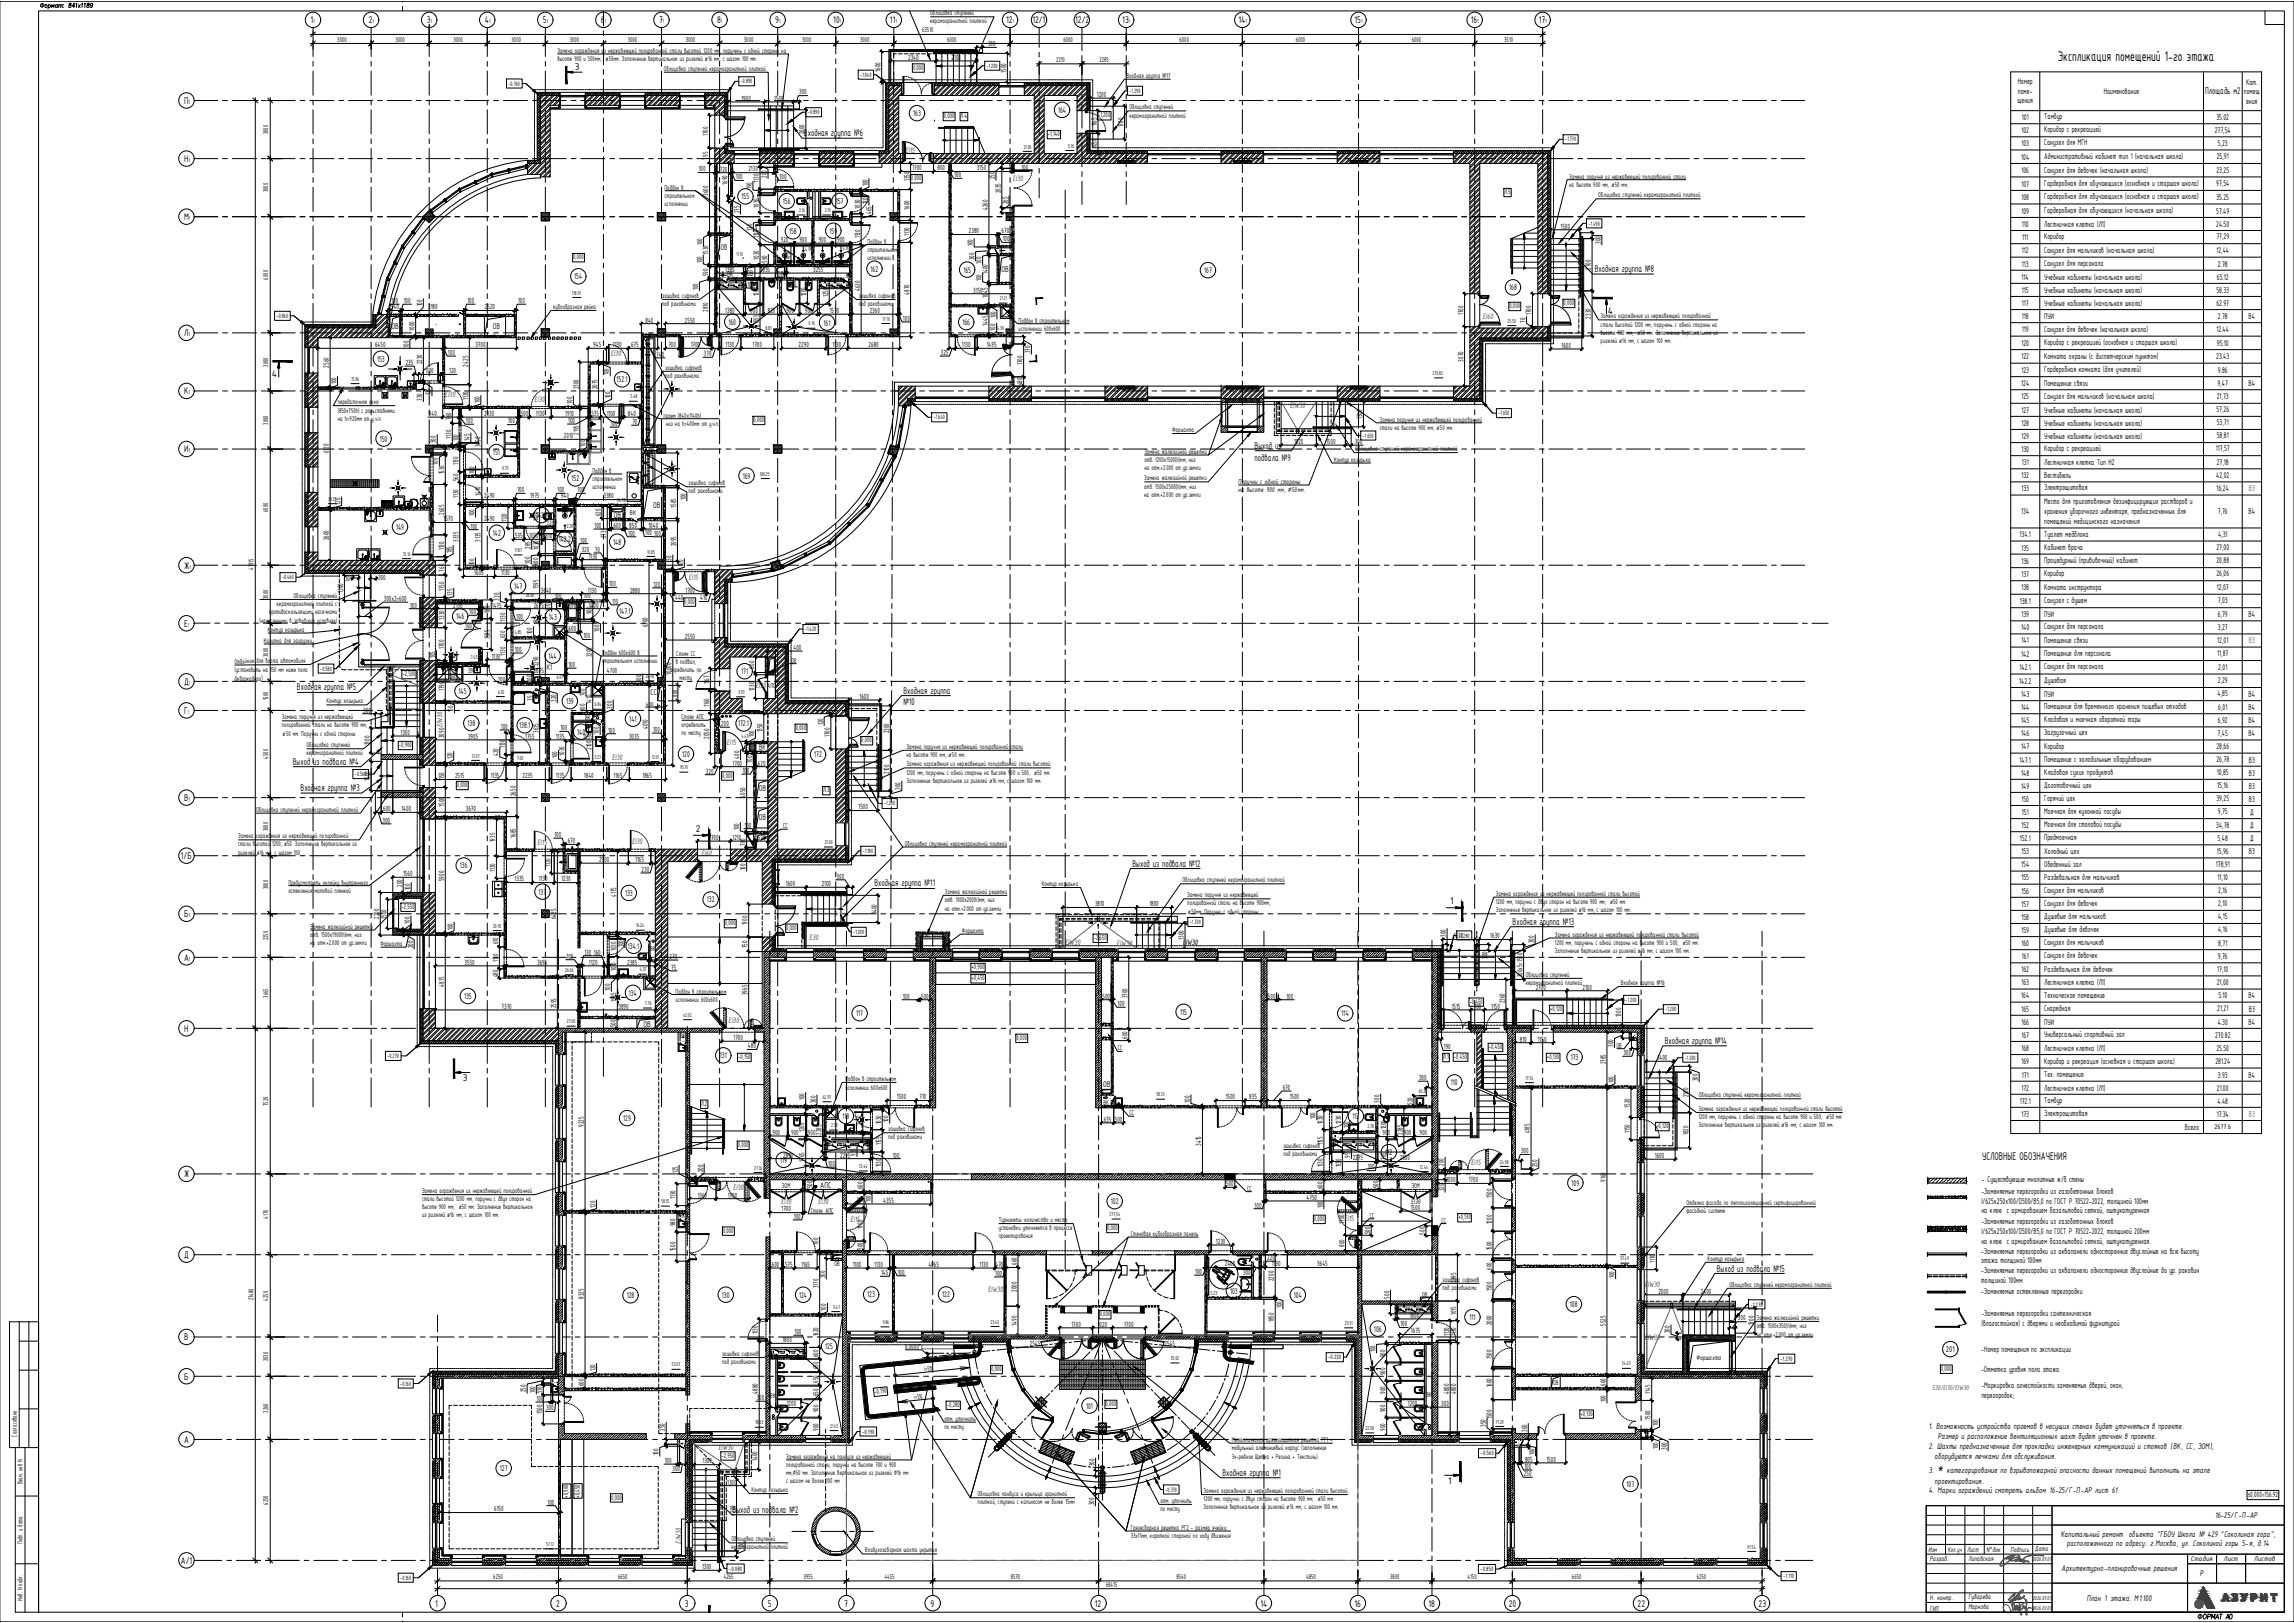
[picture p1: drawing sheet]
<svg xmlns="http://www.w3.org/2000/svg" width="1189mm" height="841mm" viewBox="0 0 1189 841" stroke-linecap="round" stroke-linejoin="round" font-family="sans-serif">
<defs><g id="words">
<text font-size="7.9" x="1004" y="763">*</text>
<text font-size="7.8" x="1066" y="32">Экспликация помещений 1-го этажа</text>
<text font-size="6.2" x="1027" y="601">УСЛОВНЫЕ ОБОЗНАЧЕНИЯ</text>
<text font-size="5.7" x="1138" y="840">ФОРМАТ А0</text>
<g font-size="5.4">
<text x="161" y="12">1</text>
<text x="191" y="12">2</text>
<text x="221" y="12">3</text>
<text x="251" y="12">4</text>
<text x="281" y="12">5</text>
<text x="311" y="12">6</text>
<text x="342" y="12">7</text>
<text x="372" y="12">8</text>
<text x="402" y="12">9</text>
<text x="432" y="12">10</text>
<text x="461" y="12">11</text>
<text x="521" y="12">12</text>
<text x="535" y="12">12/1</text>
<text x="557" y="12">12/2</text>
<text x="582" y="12">13</text>
<text x="642" y="12">14</text>
<text x="702" y="12">15</text>
<text x="762" y="12">16</text>
<text x="797" y="12">17</text>
<text x="298" y="36">3</text>
<text x="95" y="54">П</text>
<text x="1143" y="49">Площадь м2</text>
<text x="417" y="71">Входная группа №6</text>
<text x="95" y="84">Н</text>
<text x="95" y="114">М</text>
<text x="826" y="141">Входная группа №8</text>
<text x="833" y="163">4</text>
<text x="95" y="174">Л</text>
<text x="141" y="196">4</text>
<text x="95" y="204">К</text>
<text x="650" y="233">Выход из</text>
<text x="95" y="234">И</text>
<text x="650" y="239">подвала №9</text>
<text x="95" y="295">Ж</text>
<text x="95" y="325">Е</text>
<text x="95" y="355">Д</text>
<text x="154" y="358">Входная группа №5</text>
<text x="468" y="360">Входная группа</text>
<text x="468" y="366">№10</text>
<text x="95" y="370">Г</text>
<text x="152" y="397">Выход из подвала №4</text>
<text x="156" y="410">Входная группа №3</text>
<text x="95" y="415">В</text>
<text x="361" y="431">2</text>
<text x="94" y="445">1/Б</text>
<text x="587" y="449">Выход из подвала №12</text>
<text x="453" y="459">Входная группа №11</text>
<text x="751" y="469">1</text>
<text x="95" y="475">Б</text>
<text x="784" y="479">Входная группа №13</text>
<text x="95" y="498">А</text>
<text x="95" y="535">Н</text>
<text x="863" y="541">Входная группа №14</text>
<text x="240" y="560">3</text>
<text x="95" y="610">Ж</text>
<text x="95" y="652">Д</text>
<text x="890" y="659">Выход из подвала №15</text>
<text x="95" y="695">В</text>
<text x="95" y="715">Б</text>
<text x="95" y="748">А</text>
<text x="633" y="765">Входная группа №1</text>
<text x="751" y="769">1</text>
<text x="380" y="784">Выход из подвала №2</text>
<text x="94" y="810">А/1</text>
<text x="225" y="833">1</text>
<text x="288" y="833">2</text>
<text x="355" y="833">3</text>
<text x="398" y="833">5</text>
<text x="438" y="833">7</text>
<text x="482" y="833">9</text>
<text x="567" y="833">12</text>
<text x="653" y="833">14</text>
<text x="702" y="833">16</text>
<text x="740" y="833">18</text>
<text x="782" y="833">20</text>
<text x="849" y="833">22</text>
<text x="911" y="833">23</text>
</g>
<g font-size="4.7">
<text x="1046" y="44">Номер</text>
<text x="1164" y="44">Кат.</text>
<text x="1046" y="54">щения</text>
<text x="1046" y="49">поме-</text>
<text x="1090" y="49">Наименование</text>
<text x="1163" y="49">помещ</text>
<text x="1164" y="54">ения</text>
<text x="548" y="58">164</text>
<text x="473" y="60">163</text>
<text x="1048" y="62">101</text>
<text x="1059" y="62">Тамбур</text>
<text x="1149" y="62">35.02</text>
<text x="1048" y="69">102</text>
<text x="1059" y="69">Коридор с рекреацией</text>
<text x="1148" y="69">277,54</text>
<text x="1048" y="76">103</text>
<text x="1059" y="75">Санузел для МГН</text>
<text x="1149" y="76">5,23</text>
<text x="1047" y="83">104</text>
<text x="1059" y="82">Административный кабинет тип 1 (начальная школа)</text>
<text x="1149" y="82">25,91</text>
<text x="1048" y="90">106</text>
<text x="1059" y="89">Санузел для девочек (начальная школа)</text>
<text x="1149" y="89">23,25</text>
<text x="1048" y="97">107</text>
<text x="1059" y="96">Гардеробная для обучающихся (основная и старшая школа)</text>
<text x="1149" y="96">97,54</text>
<text x="384" y="103">155</text>
<text x="406" y="106">156</text>
<text x="433" y="106">157</text>
<text x="1048" y="104">108</text>
<text x="1059" y="103">Гардеробная для обучающихся (основная и старшая школа)</text>
<text x="1149" y="104">35.25</text>
<text x="1048" y="111">109</text>
<text x="1059" y="110">Гардеробная для обучающихся (начальная школа)</text>
<text x="1149" y="111">57.49</text>
<text x="1048" y="118">110</text>
<text x="1059" y="118">Лестничная клетка (Л1)</text>
<text x="1149" y="118">24.50</text>
<text x="409" y="121">158</text>
<text x="430" y="121">159</text>
<text x="1048" y="124">111</text>
<text x="1059" y="124">Коридор</text>
<text x="1149" y="124">77,29</text>
<text x="374" y="130">ОВ</text>
<text x="1048" y="131">112</text>
<text x="1059" y="131">Санузел для мальчиков (начальная школа)</text>
<text x="1149" y="131">12,44</text>
<text x="1059" y="138">Санузел для персонала</text>
<text x="377" y="143">ВК</text>
<text x="387" y="143">ОВ</text>
<text x="403" y="143">ОВ</text>
<text x="451" y="141">162</text>
<text x="499" y="141">165</text>
<text x="519" y="141">ОВ</text>
<text x="624" y="142">167</text>
<text x="1048" y="138">113</text>
<text x="1149" y="138">2.78</text>
<text x="298" y="145">154</text>
<text x="1048" y="145">114</text>
<text x="1059" y="145">Учебные кабинеты (начальная школа)</text>
<text x="1149" y="145">65.12</text>
<text x="782" y="150">168</text>
<text x="1048" y="152">115</text>
<text x="1059" y="152">Учебные кабинеты (начальная школа)</text>
<text x="1149" y="152">58.33</text>
<text x="1048" y="159">117</text>
<text x="1059" y="159">Учебные кабинеты (начальная школа)</text>
<text x="1149" y="159">62.97</text>
<text x="1048" y="165">118</text>
<text x="1059" y="165">ПУИ</text>
<text x="1149" y="165">2.78</text>
<text x="1165" y="165">В4</text>
<text x="203" y="171">ОВ</text>
<text x="255" y="170">ОВ</text>
<text x="378" y="168">160</text>
<text x="427" y="169">161</text>
<text x="499" y="168">166</text>
<text x="1048" y="172">119</text>
<text x="1059" y="172">Санузел для девочек (начальная школа)</text>
<text x="1149" y="172">12.44</text>
<text x="1048" y="179">120</text>
<text x="1059" y="179">Коридор с рекреацией (основная и старшая школа)</text>
<text x="1149" y="179">95.10</text>
<text x="1059" y="186">Комната охраны (с диспетчерским пунктом)</text>
<text x="195" y="187">153</text>
<text x="1048" y="186">122</text>
<text x="1149" y="186">23.43</text>
<text x="1048" y="193">123</text>
<text x="1059" y="193">Гардеробная комната (для учителей)</text>
<text x="1149" y="193">9.86</text>
<text x="320" y="198">152.1</text>
<text x="1047" y="200">124</text>
<text x="1059" y="200">Помещение связи</text>
<text x="1149" y="200">9,47</text>
<text x="1165" y="200">В4</text>
<text x="1048" y="207">125</text>
<text x="1059" y="207">Санузел для мальчиков (начальная школа)</text>
<text x="1149" y="207">21,73</text>
<text x="1048" y="214">127</text>
<text x="1059" y="214">Учебные кабинеты (начальная школа)</text>
<text x="1149" y="214">57,26</text>
<text x="1048" y="221">128</text>
<text x="1059" y="221">Учебные кабинеты (начальная школа)</text>
<text x="1149" y="220">53,71</text>
<text x="1048" y="227">129</text>
<text x="1059" y="227">Учебные кабинеты (начальная школа)</text>
<text x="1149" y="227">58,81</text>
<text x="197" y="229">150</text>
<text x="1059" y="234">Коридор с рекреацией</text>
<text x="1148" y="234">117,57</text>
<text x="255" y="236">151</text>
<text x="1048" y="234">130</text>
<text x="1048" y="241">131</text>
<text x="1059" y="241">Лестничная клетка Тип Н2</text>
<text x="1149" y="241">27,18</text>
<text x="296" y="249">152</text>
<text x="385" y="248">169</text>
<text x="1048" y="248">132</text>
<text x="1059" y="248">Вестибюль</text>
<text x="1149" y="248">42,02</text>
<text x="1048" y="255">133</text>
<text x="1059" y="254">Электрощитовая</text>
<text x="1149" y="254">16,24</text>
<text x="339" y="263">ОВ</text>
<text x="1059" y="261">Место для приготовления дезинфицирующих растворов и</text>
<text x="278" y="268">142.1</text>
<text x="318" y="268">ОВ</text>
<text x="1047" y="267">134</text>
<text x="1059" y="266">хранения уборочного инвентаря, предназначенных для</text>
<text x="1149" y="266">7,76</text>
<text x="1165" y="267">В4</text>
<text x="205" y="274">149</text>
<text x="1059" y="271">помещений медицинского назначения</text>
<text x="255" y="278">142</text>
<text x="290" y="281">142.2</text>
<text x="1047" y="278">134.1</text>
<text x="1059" y="278">Туалет медблока</text>
<text x="1149" y="278">4,31</text>
<text x="318" y="282">148</text>
<text x="1048" y="285">135</text>
<text x="1059" y="285">Кабинет врача</text>
<text x="1149" y="285">27,00</text>
<text x="1048" y="292">136</text>
<text x="1059" y="292">Процедурный (прививочный) кабинет</text>
<text x="1149" y="292">20,88</text>
<text x="1048" y="299">137</text>
<text x="1059" y="299">Коридор</text>
<text x="1149" y="299">26,06</text>
<text x="266" y="305">147</text>
<text x="1048" y="306">138</text>
<text x="1059" y="306">Комната инструктора</text>
<text x="1149" y="306">12,07</text>
<text x="321" y="318">147.1</text>
<text x="1047" y="313">138.1</text>
<text x="1059" y="312">Санузел с душем</text>
<text x="1149" y="313">7,03</text>
<text x="236" y="321">146</text>
<text x="284" y="321">143</text>
<text x="1048" y="320">139</text>
<text x="1059" y="320">ПУИ</text>
<text x="1149" y="320">6,79</text>
<text x="1165" y="320">В4</text>
<text x="1047" y="327">140</text>
<text x="1059" y="326">Санузел для персонала</text>
<text x="1149" y="326">3,27</text>
<text x="1048" y="333">141</text>
<text x="1059" y="333">Помещение связи</text>
<text x="1149" y="333">12,01</text>
<text x="284" y="341">144</text>
<text x="1047" y="340">142</text>
<text x="1059" y="340">Помещение для персонала</text>
<text x="1149" y="340">11,87</text>
<text x="283" y="347">К1</text>
<text x="1047" y="347">142.1</text>
<text x="1059" y="347">Санузел для персонала</text>
<text x="1150" y="347">2,01</text>
<text x="384" y="349">171</text>
<text x="1059" y="354">Душевая</text>
<text x="1149" y="354">2,29</text>
<text x="238" y="360">145</text>
<text x="1046" y="354">142.2</text>
<text x="293" y="365">139</text>
<text x="337" y="360">CC</text>
<text x="1047" y="361">143</text>
<text x="1059" y="361">ПУИ</text>
<text x="1149" y="361">4,85</text>
<text x="1165" y="361">В4</text>
<text x="1047" y="368">144</text>
<text x="1059" y="368">Помещение для временного хранения пищевых отходов</text>
<text x="1150" y="368">6,01</text>
<text x="1165" y="368">В4</text>
<text x="242" y="376">138</text>
<text x="269" y="377">138.1</text>
<text x="326" y="374">141</text>
<text x="382" y="376">172.1</text>
<text x="1047" y="375">145</text>
<text x="1059" y="374">Кладовая и моечная оборотной тары</text>
<text x="1149" y="374">6,92</text>
<text x="1165" y="375">В4</text>
<text x="299" y="381">140</text>
<text x="1047" y="382">146</text>
<text x="1059" y="381">Загрузочный цех</text>
<text x="1149" y="381">7,45</text>
<text x="1165" y="382">В4</text>
<text x="393" y="389">ВК</text>
<text x="1047" y="388">147</text>
<text x="1059" y="388">Коридор</text>
<text x="1149" y="388">28,66</text>
<text x="354" y="392">120</text>
<text x="422" y="393">172</text>
<text x="1047" y="395">147.1</text>
<text x="1059" y="395">Помещение с холодильным оборудованием</text>
<text x="1149" y="395">26,78</text>
<text x="1165" y="395">В3</text>
<text x="1047" y="402">148</text>
<text x="1059" y="401">Кладовая сухих продуктов</text>
<text x="1149" y="402">10,85</text>
<text x="1165" y="402">В3</text>
<text x="393" y="410">ОВ</text>
<text x="1047" y="409">149</text>
<text x="1059" y="409">Доготовочный цех</text>
<text x="1149" y="408">15,16</text>
<text x="1165" y="409">В3</text>
<text x="1048" y="416">150</text>
<text x="1059" y="415">Горячий цех</text>
<text x="1149" y="415">39,25</text>
<text x="1165" y="416">В3</text>
<text x="393" y="425">ОВ</text>
<text x="1048" y="422">151</text>
<text x="1059" y="422">Моечная для кухонной посуды</text>
<text x="1149" y="422">9,75</text>
<text x="1166" y="422">Д</text>
<text x="1048" y="429">152</text>
<text x="1059" y="429">Моечная для столовой посуды</text>
<text x="1149" y="429">34,78</text>
<text x="1166" y="429">Д</text>
<text x="1047" y="436">152.1</text>
<text x="1059" y="435">Предмоечная</text>
<text x="1149" y="436">5,48</text>
<text x="1166" y="436">Д</text>
<text x="1048" y="443">153</text>
<text x="1059" y="442">Холодный цех</text>
<text x="1149" y="442">15,96</text>
<text x="1165" y="443">В3</text>
<text x="1047" y="449">154</text>
<text x="1059" y="449">Обеденный зал</text>
<text x="1148" y="449">178,91</text>
<text x="238" y="450">136</text>
<text x="1149" y="456">11,10</text>
<text x="1048" y="456">155</text>
<text x="1059" y="456">Раздевальная для мальчиков</text>
<text x="279" y="464">137</text>
<text x="324" y="464">133</text>
<text x="366" y="468">132</text>
<text x="1048" y="463">156</text>
<text x="1059" y="463">Санузел для мальчиков</text>
<text x="1150" y="463">2,16</text>
<text x="1048" y="470">157</text>
<text x="1059" y="469">Санузел для девочек</text>
<text x="1150" y="470">2,10</text>
<text x="1048" y="477">158</text>
<text x="1059" y="476">Душевые для мальчиков</text>
<text x="1149" y="476">4,15</text>
<text x="1048" y="483">159</text>
<text x="1059" y="483">Душевые для девочек</text>
<text x="1149" y="483">4,16</text>
<text x="325" y="492">134.1</text>
<text x="1048" y="490">160</text>
<text x="1059" y="490">Санузел для мальчиков</text>
<text x="1150" y="490">8,71</text>
<text x="1048" y="497">161</text>
<text x="1059" y="497">Санузел для девочек</text>
<text x="1149" y="497">9,76</text>
<text x="1048" y="504">162</text>
<text x="1059" y="504">Раздевальная для девочек</text>
<text x="1149" y="503">17,10</text>
<text x="1048" y="511">163</text>
<text x="1059" y="511">Лестничная клетка (Л1)</text>
<text x="1149" y="510">21,00</text>
<text x="241" y="518">135</text>
<text x="326" y="516">134</text>
<text x="1047" y="517">164</text>
<text x="1059" y="517">Техническое помещение</text>
<text x="1150" y="517">5.10</text>
<text x="1165" y="517">В4</text>
<text x="444" y="527">117</text>
<text x="612" y="526">115</text>
<text x="695" y="527">114</text>
<text x="1048" y="524">165</text>
<text x="1059" y="524">Снарядная</text>
<text x="1149" y="524">21,21</text>
<text x="1165" y="524">В3</text>
<text x="333" y="532">ОВ</text>
<text x="1048" y="531">166</text>
<text x="1059" y="531">ПУИ</text>
<text x="1149" y="531">4.30</text>
<text x="1165" y="531">В4</text>
<text x="1048" y="538">167</text>
<text x="1059" y="537">Универсальный спортивный зал</text>
<text x="1148" y="538">270.82</text>
<text x="1048" y="545">168</text>
<text x="1059" y="545">Лестничная клетка (Л1)</text>
<text x="1149" y="545">25.50</text>
<text x="373" y="548">131</text>
<text x="814" y="549">173</text>
<text x="1048" y="551">169</text>
<text x="1059" y="551">Коридор и рекреация (основная и старшая школа)</text>
<text x="1148" y="551">281.24</text>
<text x="572" y="564">ОВ</text>
<text x="752" y="562">110</text>
<text x="1048" y="558">171</text>
<text x="1059" y="558">Тех. помещение</text>
<text x="1149" y="558">3.93</text>
<text x="1165" y="558">В4</text>
<text x="1048" y="565">172</text>
<text x="1059" y="565">Лестничная клетка (Л1)</text>
<text x="1149" y="565">21.00</text>
<text x="1047" y="572">172.1</text>
<text x="1059" y="571">Тамбур</text>
<text x="1149" y="572">4.48</text>
<text x="323" y="581">129</text>
<text x="437" y="580">118</text>
<text x="701" y="580">113</text>
<text x="1048" y="579">173</text>
<text x="1059" y="578">Электрощитовая</text>
<text x="1149" y="579">17.34</text>
<text x="1132" y="586">Всего</text>
<text x="718" y="599">112</text>
<text x="404" y="603">119</text>
<text x="425" y="616">АПC</text>
<text x="814" y="614">109</text>
<text x="1027" y="613">- Существующие мнолитные ж/б стены</text>
<text x="576" y="624">102</text>
<text x="1027" y="619">-Заменяемые перегородки из газобетонных блоков</text>
<text x="1027" y="624">I/625х250х100/D500/B5,0 по ГОСТ Р 70522-2022, толщиной 100мм</text>
<text x="1027" y="629">на клею с армированием базальтовой сеткой, оштукатуренная</text>
<text x="1027" y="634">-Заменяемые перегородки из газобетонных блоков</text>
<text x="1027" y="639">I/625х250х100/D500/B5,0 по ГОСТ Р 70522-2022, толщиной 200мм</text>
<text x="1027" y="644">на клею с армированием базальтовой сеткой, оштукатуренная.</text>
<text x="1027" y="650">-Заменяемые перегородки из аквапанели односторонние двуслойные на всю высоту</text>
<text x="1027" y="660">-Заменяемые перегородки из аквапанели односторонние двуслойные до ур. раковин</text>
<text x="1027" y="655">этажа толщиной 100мм</text>
<text x="1027" y="665">толщиной 100мм</text>
<text x="637" y="670">103</text>
<text x="1027" y="671">-Заменяемые остекленные перегородки</text>
<text x="325" y="673">128</text>
<text x="374" y="672">130</text>
<text x="414" y="672">124</text>
<text x="449" y="672">123</text>
<text x="488" y="672">122</text>
<text x="671" y="672">104</text>
<text x="814" y="677">108</text>
<text x="1027" y="682">-Заменяемые перегородки сантехническая</text>
<text x="712" y="690">106</text>
<text x="762" y="684">111</text>
<text x="1027" y="687">(влагостойкая) с дверями и необходимой фурнитурой</text>
<text x="428" y="699">125</text>
<text x="1008" y="701">201</text>
<text x="1027" y="700">-Номер помещения по экспликации</text>
<text x="1027" y="711">-Отметка уровня пола этажа</text>
<text x="1027" y="719">-Маркировка огнестойкости заменяемых дверей, окон,</text>
<text x="1027" y="724">перегородок;</text>
<text x="563" y="730">101</text>
<text x="1000" y="741">1. Возможность устройства проемов в несущих стенах будет уточняться в проекте.</text>
<text x="1004" y="746">Размер и расположение вентиляционных шахт будет уточнен в проекте.</text>
<text x="1000" y="751">2. Шахты предназначенные для прокладки инженерных коммуникаций и стояков (ВК, СС, ЭОМ),</text>
<text x="1003" y="756">оборудуются лючками для обслуживания.</text>
<text x="259" y="762">127</text>
<text x="1000" y="763">3.</text>
<text x="1009" y="763">категорирование по взрывопожарной опасности данных помещений выполнить на этапе</text>
<text x="843" y="770">107</text>
<text x="1000" y="774">4. Марки ограждений смотреть альбом 16-25/Г-П-АР лист 61</text>
<text x="1003" y="769">проектирования.</text>
<text x="1148" y="787">16-25/Г-П-АР</text>
<text x="1068" y="796">Капитальный ремонт объекта &quot;ГБОУ Школа № 429 &quot;Соколиная гора&quot;,</text>
<text x="1071" y="801">расположенного по адресу: г.Москва, ул. Соколиной горы 5-я, д.14</text>
<text x="1068" y="814">Архитектурно-планировочные решения</text>
<text x="1140" y="817">Р</text>
<text x="1082" y="829">План 1 этажа. М1:100</text>
</g>
<g font-size="4.7" fill="#ed1f24">
<text x="1165" y="255">В3</text>
<text x="1165" y="333">В3</text>
<text x="1165" y="579">В3</text>
</g>
<g font-size="4.4" fill="#db0000">
<text x="469" y="79">EI15</text>
<text x="525" y="94">EI30</text>
<text x="768" y="165">EI60</text>
<text x="317" y="185">EI30</text>
<text x="231" y="206">EI30</text>
<text x="277" y="208">EI30</text>
<text x="669" y="211">EIW30</text>
<text x="357" y="300">EI15</text>
<text x="392" y="356">EI30</text>
<text x="377" y="386">EI15</text>
<text x="317" y="394">EI30</text>
<text x="279" y="438">EI15</text>
<text x="328" y="437">EI30</text>
<text x="364" y="443">EI60</text>
<text x="420" y="487">E30</text>
<text x="552" y="490">EIW30</text>
<text x="579" y="490">EIW30</text>
<text x="613" y="490">EIW30</text>
<text x="378" y="530">EI30</text>
<text x="762" y="604">EI15</text>
<text x="380" y="617">EI30</text>
<text x="405" y="624">EI30</text>
<text x="424" y="624">EI30</text>
<text x="441" y="633">EI15</text>
<text x="697" y="632">EI15</text>
<text x="512" y="669">EIW30</text>
<text x="852" y="667">EIW30</text>
<text x="852" y="694">EIW30</text>
<text x="372" y="751">EIW30</text>
<text x="353" y="800" transform="rotate(-90 353 800)">EIW30</text>
</g>
<text font-size="4.3" x="1165" y="776">±0,000=156.92</text>
<g font-size="4.2">
<text x="512" y="24">300</text>
<text x="471" y="31">2340</text>
<text x="493" y="31">2100</text>
<text x="456" y="37" transform="rotate(-90 456 37)">1600</text>
<text x="521" y="38" transform="rotate(-90 521 38)">1500</text>
<text x="384" y="52">1900</text>
<text x="401" y="52">1500</text>
<text x="414" y="49">300</text>
<text x="568" y="50">1200</text>
<text x="568" y="65" transform="rotate(-90 568 65)">1165</text>
<text x="367" y="71" transform="rotate(-90 367 71)">1700</text>
<text x="417" y="70" transform="rotate(-90 417 70)">2000</text>
<text x="582" y="66" transform="rotate(-90 582 66)">1700</text>
<text x="568" y="77" transform="rotate(-90 568 77)">1050</text>
<text x="367" y="83" transform="rotate(-90 367 83)">795</text>
<text x="362" y="89">100</text>
<text x="373" y="89">720</text>
<text x="388" y="89">2130</text>
<text x="473" y="88">1700</text>
<text x="486" y="88">800</text>
<text x="506" y="88">3150</text>
<text x="529" y="88">100</text>
<text x="377" y="96" transform="rotate(-90 377 96)">1690</text>
<text x="381" y="93">100</text>
<text x="393" y="95" transform="rotate(-90 393 95)">1130</text>
<text x="397" y="92" transform="rotate(-90 397 92)">200</text>
<text x="404" y="93">100</text>
<text x="471" y="94" transform="rotate(-90 471 94)">1350</text>
<text x="495" y="92">100</text>
<text x="516" y="93" transform="rotate(-90 516 93)">250</text>
<text x="367" y="101" transform="rotate(-90 367 101)">3600</text>
<text x="390" y="98" transform="rotate(-90 390 98)">190</text>
<text x="450" y="97" transform="rotate(-90 450 97)">100</text>
<text x="519" y="100" transform="rotate(-90 519 100)">2035</text>
<text x="393" y="108" transform="rotate(-90 393 108)">1030</text>
<text x="450" y="106" transform="rotate(-90 450 106)">120</text>
<text x="522" y="106" transform="rotate(-90 522 106)">265</text>
<text x="383" y="111" transform="rotate(-90 383 111)">275</text>
<text x="446" y="108" transform="rotate(-90 446 108)">1030</text>
<text x="452" y="111" transform="rotate(-90 452 111)">465</text>
<text x="471" y="109" transform="rotate(-90 471 109)">1600</text>
<text x="512" y="109" transform="rotate(-90 512 109)">4260</text>
<text x="390" y="120" transform="rotate(-90 390 120)">120</text>
<text x="809" y="118">1500</text>
<text x="393" y="123" transform="rotate(-90 393 123)">1130</text>
<text x="405" y="125">920</text>
<text x="414" y="125">900</text>
<text x="424" y="125">900</text>
<text x="434" y="125">900</text>
<text x="446" y="123" transform="rotate(-90 446 123)">1130</text>
<text x="471" y="122" transform="rotate(-90 471 122)">1130</text>
<text x="502" y="121">2380</text>
<text x="519" y="121">670</text>
<text x="520" y="125">100</text>
<text x="364" y="127" transform="rotate(-90 364 127)">100</text>
<text x="367" y="132" transform="rotate(-90 367 132)">1530</text>
<text x="504" y="128" transform="rotate(-90 504 128)">100</text>
<text x="830" y="126" transform="rotate(-90 830 126)">300</text>
<text x="364" y="136" transform="rotate(-90 364 136)">100</text>
<text x="393" y="134" transform="rotate(-90 393 134)">1030</text>
<text x="398" y="136" transform="rotate(-90 398 136)">590</text>
<text x="409" y="134" transform="rotate(-90 409 134)">1030</text>
<text x="505" y="135" transform="rotate(-90 505 135)">300</text>
<text x="509" y="137" transform="rotate(-90 509 137)">100</text>
<text x="367" y="143" transform="rotate(-90 367 143)">590</text>
<text x="376" y="141">1380</text>
<text x="394" y="141">2035</text>
<text x="421" y="141">3255</text>
<text x="512" y="142" transform="rotate(-90 512 142)">1400</text>
<text x="824" y="140" transform="rotate(-90 824 140)">2700</text>
<text x="387" y="149">100</text>
<text x="409" y="148">100</text>
<text x="509" y="146" transform="rotate(-90 509 146)">100</text>
<text x="362" y="150" transform="rotate(-90 362 150)">100</text>
<text x="393" y="154" transform="rotate(-90 393 154)">1200</text>
<text x="418" y="154" transform="rotate(-90 418 154)">1200</text>
<text x="429" y="154" transform="rotate(-90 429 154)">1250</text>
<text x="446" y="151" transform="rotate(-90 446 151)">4630</text>
<text x="471" y="153" transform="rotate(-90 471 153)">4870</text>
<text x="504" y="152">3150</text>
<text x="512" y="154" transform="rotate(-90 512 154)">1045</text>
<text x="203" y="160">540</text>
<text x="203" y="157">100</text>
<text x="209" y="157">100</text>
<text x="219" y="159" transform="rotate(-90 219 159)">100</text>
<text x="222" y="160">3180</text>
<text x="242" y="157">100</text>
<text x="251" y="160">2520</text>
<text x="268" y="157">100</text>
<text x="367" y="162" transform="rotate(-90 367 162)">2810</text>
<text x="335" y="167">840</text>
<text x="355" y="167">2550</text>
<text x="376" y="162">1380</text>
<text x="389" y="162">900</text>
<text x="393" y="168" transform="rotate(-90 393 168)">1555</text>
<text x="398" y="162">820</text>
<text x="408" y="162">900</text>
<text x="417" y="162">900</text>
<text x="430" y="162">1570</text>
<text x="451" y="162">2360</text>
<text x="468" y="166">100</text>
<text x="516" y="165" transform="rotate(-90 516 165)">100</text>
<text x="758" y="163" transform="rotate(-90 758 163)">1700</text>
<text x="791" y="167" transform="rotate(-90 791 167)">70</text>
<text x="794" y="163" transform="rotate(-90 794 163)">1700</text>
<text x="824" y="165" transform="rotate(-90 824 165)">2330</text>
<text x="215" y="171" transform="rotate(-90 215 171)">1000</text>
<text x="512" y="169" transform="rotate(-90 512 169)">1445</text>
<text x="516" y="171" transform="rotate(-90 516 171)">100</text>
<text x="194" y="180">6450</text>
<text x="246" y="180">3700</text>
<text x="307" y="180">945</text>
<text x="318" y="180">1130</text>
<text x="327" y="180">675</text>
<text x="346" y="180">700</text>
<text x="358" y="180">1700</text>
<text x="376" y="180">1130</text>
<text x="390" y="180">1700</text>
<text x="414" y="180">2290</text>
<text x="431" y="180">1130</text>
<text x="450" y="180">2680</text>
<text x="498" y="180">1130</text>
<text x="511" y="180">1495</text>
<text x="212" y="180" transform="rotate(-90 212 180)">100</text>
<text x="232" y="184">100</text>
<text x="340" y="185">740</text>
<text x="365" y="185">370</text>
<text x="488" y="184">325</text>
<text x="534" y="183" transform="rotate(-90 534 183)">370</text>
<text x="809" y="180">1600</text>
<text x="170" y="190" transform="rotate(-90 170 190)">2560</text>
<text x="210" y="189">235</text>
<text x="219" y="189" transform="rotate(-90 219 189)">2230</text>
<text x="243" y="190" transform="rotate(-90 243 190)">2425</text>
<text x="530" y="189" transform="rotate(-90 530 189)">1700</text>
<text x="758" y="187" transform="rotate(-90 758 187)">3070</text>
<text x="220" y="193">1130</text>
<text x="233" y="193">120</text>
<text x="316" y="194" transform="rotate(-90 316 194)">100</text>
<text x="174" y="199" transform="rotate(-90 174 199)">100</text>
<text x="300" y="202" transform="rotate(-90 300 202)">2300</text>
<text x="310" y="202" transform="rotate(-90 310 202)">2075</text>
<text x="530" y="200" transform="rotate(-90 530 200)">480</text>
<text x="219" y="208" transform="rotate(-90 219 208)">330</text>
<text x="223" y="205" transform="rotate(-90 223 205)">120</text>
<text x="243" y="207" transform="rotate(-90 243 207)">1130</text>
<text x="249" y="209" transform="rotate(-90 249 209)">100</text>
<text x="297" y="209" transform="rotate(-90 297 209)">100</text>
<text x="316" y="206" transform="rotate(-90 316 206)">100</text>
<text x="222" y="216">840</text>
<text x="251" y="216">2930</text>
<text x="270" y="216">500</text>
<text x="278" y="216">1130</text>
<text x="293" y="216">1910</text>
<text x="307" y="216">535</text>
<text x="314" y="216">1100</text>
<text x="325" y="216">840</text>
<text x="234" y="217" transform="rotate(-90 234 217)">760</text>
<text x="241" y="219">100</text>
<text x="263" y="219">100</text>
<text x="294" y="219">100</text>
<text x="316" y="221">100</text>
<text x="328" y="220">70</text>
<text x="706" y="217" transform="rotate(-90 706 217)">1300</text>
<text x="234" y="227" transform="rotate(-90 234 227)">1130</text>
<text x="292" y="227">2010</text>
<text x="300" y="225" transform="rotate(-90 300 225)">2195</text>
<text x="226" y="230" transform="rotate(-90 226 230)">300</text>
<text x="238" y="229" transform="rotate(-90 238 229)">100</text>
<text x="243" y="229" transform="rotate(-90 243 229)">145</text>
<text x="249" y="232" transform="rotate(-90 249 232)">3450</text>
<text x="304" y="231" transform="rotate(-90 304 231)">100</text>
<text x="671" y="230">1820</text>
<text x="687" y="230">1500</text>
<text x="702" y="230">300</text>
<text x="170" y="235" transform="rotate(-90 170 235)">6120</text>
<text x="227" y="241" transform="rotate(-90 227 241)">100</text>
<text x="230" y="246" transform="rotate(-90 230 246)">1530</text>
<text x="238" y="241" transform="rotate(-90 238 241)">1130</text>
<text x="246" y="245" transform="rotate(-90 246 245)">100</text>
<text x="350" y="246" transform="rotate(-90 350 246)">1700</text>
<text x="238" y="249" transform="rotate(-90 238 249)">560</text>
<text x="249" y="257" transform="rotate(-90 249 257)">1410</text>
<text x="268" y="255">100</text>
<text x="289" y="255">100</text>
<text x="299" y="255">100</text>
<text x="176" y="262" transform="rotate(-90 176 262)">120</text>
<text x="238" y="258" transform="rotate(-90 238 258)">1130</text>
<text x="251" y="258">2490</text>
<text x="275" y="258">1975</text>
<text x="291" y="258">940</text>
<text x="313" y="258">3380</text>
<text x="350" y="263" transform="rotate(-90 350 263)">1585</text>
<text x="355" y="259" transform="rotate(-90 355 259)">100</text>
<text x="230" y="267" transform="rotate(-90 230 267)">2605</text>
<text x="246" y="268" transform="rotate(-90 246 268)">100</text>
<text x="311" y="268" transform="rotate(-90 311 268)">620</text>
<text x="230" y="270">1570</text>
<text x="244" y="274">100</text>
<text x="251" y="270">2490</text>
<text x="263" y="270" transform="rotate(-90 263 270)">1120</text>
<text x="279" y="270" transform="rotate(-90 279 270)">1020</text>
<text x="308" y="274">100</text>
<text x="318" y="274">600</text>
<text x="326" y="274">850</text>
<text x="336" y="274">1040</text>
<text x="170" y="280" transform="rotate(-90 170 280)">2600</text>
<text x="238" y="281" transform="rotate(-90 238 281)">3335</text>
<text x="249" y="281" transform="rotate(-90 249 281)">3135</text>
<text x="267" y="279">535</text>
<text x="274" y="279">1030</text>
<text x="283" y="279">510</text>
<text x="301" y="281">100</text>
<text x="314" y="279" transform="rotate(-90 314 279)">2735</text>
<text x="326" y="278">100</text>
<text x="334" y="277">100</text>
<text x="339" y="278">100</text>
<text x="230" y="285" transform="rotate(-90 230 285)">1130</text>
<text x="234" y="287" transform="rotate(-90 234 287)">185</text>
<text x="275" y="284" transform="rotate(-90 275 284)">285</text>
<text x="279" y="285" transform="rotate(-90 279 285)">1030</text>
<text x="301" y="286">320</text>
<text x="308" y="286">70</text>
<text x="350" y="283" transform="rotate(-90 350 283)">2095</text>
<text x="246" y="293" transform="rotate(-90 246 293)">100</text>
<text x="275" y="292" transform="rotate(-90 275 292)">100</text>
<text x="279" y="293" transform="rotate(-90 279 293)">600</text>
<text x="305" y="289">1130</text>
<text x="348" y="291" transform="rotate(-90 348 291)">30</text>
<text x="354" y="294" transform="rotate(-90 354 294)">100</text>
<text x="230" y="296" transform="rotate(-90 230 296)">760</text>
<text x="246" y="298">1605</text>
<text x="260" y="298">1130</text>
<text x="179" y="301">300</text>
<text x="196" y="301">300</text>
<text x="279" y="305" transform="rotate(-90 279 305)">1595</text>
<text x="316" y="304">100</text>
<text x="339" y="304">120</text>
<text x="178" y="307" transform="rotate(-90 178 307)">1300</text>
<text x="199" y="311">300х2=600</text>
<text x="230" y="306" transform="rotate(-90 230 306)">1150</text>
<text x="235" y="309" transform="rotate(-90 235 309)">135</text>
<text x="259" y="311" transform="rotate(-90 259 311)">330</text>
<text x="280" y="307">3640</text>
<text x="287" y="310">100</text>
<text x="303" y="310">100</text>
<text x="305" y="307">1130</text>
<text x="327" y="307">2880</text>
<text x="350" y="311">440</text>
<text x="355" y="307">1700</text>
<text x="363" y="311">410</text>
<text x="212" y="315">100</text>
<text x="235" y="315">2130</text>
<text x="254" y="318" transform="rotate(-90 254 318)">980</text>
<text x="255" y="315">1475</text>
<text x="277" y="315">2675</text>
<text x="285" y="316" transform="rotate(-90 285 316)">100</text>
<text x="295" y="315">600</text>
<text x="305" y="315">1400</text>
<text x="317" y="313">110</text>
<text x="230" y="321" transform="rotate(-90 230 321)">1330</text>
<text x="243" y="318">100</text>
<text x="262" y="322" transform="rotate(-90 262 322)">1130</text>
<text x="268" y="321">100</text>
<text x="279" y="323" transform="rotate(-90 279 323)">1815</text>
<text x="307" y="318" transform="rotate(-90 307 318)">900</text>
<text x="241" y="325">100</text>
<text x="276" y="329" transform="rotate(-90 276 329)">100</text>
<text x="295" y="327">600</text>
<text x="311" y="327" transform="rotate(-90 311 327)">100</text>
<text x="336" y="325" transform="rotate(-90 336 325)">6300</text>
<text x="254" y="331" transform="rotate(-90 254 331)">1585</text>
<text x="262" y="331" transform="rotate(-90 262 331)">620</text>
<text x="302" y="331">100</text>
<text x="355" y="331">2550</text>
<text x="226" y="341" transform="rotate(-90 226 341)">105</text>
<text x="230" y="336" transform="rotate(-90 230 336)">1700</text>
<text x="236" y="342" transform="rotate(-90 236 342)">100</text>
<text x="255" y="341">1130</text>
<text x="262" y="340" transform="rotate(-90 262 340)">1130</text>
<text x="267" y="338">100</text>
<text x="307" y="341" transform="rotate(-90 307 341)">3205</text>
<text x="411" y="337">400</text>
<text x="279" y="345" transform="rotate(-90 279 345)">2290</text>
<text x="295" y="346">100</text>
<text x="391" y="346" transform="rotate(-90 391 346)">800</text>
<text x="236" y="352" transform="rotate(-90 236 352)">100</text>
<text x="243" y="349">3905</text>
<text x="258" y="353">100</text>
<text x="276" y="353" transform="rotate(-90 276 353)">100</text>
<text x="277" y="349">2675</text>
<text x="315" y="349">4700</text>
<text x="332" y="353" transform="rotate(-90 332 353)">100</text>
<text x="348" y="350" transform="rotate(-90 348 350)">10000</text>
<text x="230" y="358" transform="rotate(-90 230 358)">1790</text>
<text x="368" y="355" transform="rotate(-90 368 355)">1167</text>
<text x="391" y="358" transform="rotate(-90 391 358)">1230</text>
<text x="276" y="363" transform="rotate(-90 276 363)">75</text>
<text x="288" y="364" transform="rotate(-90 288 364)">320</text>
<text x="303" y="360" transform="rotate(-90 303 360)">100</text>
<text x="307" y="365" transform="rotate(-90 307 365)">1410</text>
<text x="445" y="362">1600</text>
<text x="188" y="369">300</text>
<text x="235" y="369" transform="rotate(-90 235 369)">100</text>
<text x="303" y="368" transform="rotate(-90 303 368)">100</text>
<text x="317" y="367" transform="rotate(-90 317 367)">300</text>
<text x="368" y="366" transform="rotate(-90 368 366)">1160</text>
<text x="260" y="378">100</text>
<text x="336" y="378" transform="rotate(-90 336 378)">4010</text>
<text x="374" y="376">200</text>
<text x="427" y="376" transform="rotate(-90 427 376)">120</text>
<text x="208" y="381">1300</text>
<text x="230" y="383" transform="rotate(-90 230 383)">3090EIW30</text>
<text x="243" y="383">3905</text>
<text x="272" y="383">1755</text>
<text x="279" y="380" transform="rotate(-90 279 380)">3615</text>
<text x="288" y="383">1135</text>
<text x="290" y="378">100</text>
<text x="302" y="383">1535</text>
<text x="310" y="380" transform="rotate(-90 310 380)">100</text>
<text x="315" y="380">100</text>
<text x="326" y="383">3035</text>
<text x="338" y="379">100</text>
<text x="368" y="383" transform="rotate(-90 368 383)">2050</text>
<text x="391" y="382" transform="rotate(-90 391 382)">100</text>
<text x="395" y="380" transform="rotate(-90 395 380)">1350</text>
<text x="430" y="382" transform="rotate(-90 430 382)">1700</text>
<text x="461" y="380" transform="rotate(-90 461 380)">2300</text>
<text x="192" y="386" transform="rotate(-90 192 386)">1300</text>
<text x="262" y="388" transform="rotate(-90 262 388)">1130</text>
<text x="307" y="389" transform="rotate(-90 307 389)">2100</text>
<text x="234" y="393" transform="rotate(-90 234 393)">120</text>
<text x="258" y="392" transform="rotate(-90 258 392)">420</text>
<text x="289" y="393" transform="rotate(-90 289 393)">100</text>
<text x="293" y="392" transform="rotate(-90 293 392)">1030</text>
<text x="383" y="393" transform="rotate(-90 383 393)">400</text>
<text x="390" y="395" transform="rotate(-90 390 395)">100</text>
<text x="366" y="401">320</text>
<text x="380" y="397">1700</text>
<text x="385" y="401">100</text>
<text x="393" y="397">620</text>
<text x="461" y="401" transform="rotate(-90 461 401)">2100</text>
<text x="192" y="405" transform="rotate(-90 192 405)">1500</text>
<text x="230" y="405" transform="rotate(-90 230 405)">1150</text>
<text x="236" y="403">2515</text>
<text x="254" y="403">1135</text>
<text x="271" y="403">2235</text>
<text x="288" y="403">1135</text>
<text x="303" y="403">1840</text>
<text x="318" y="403">1165</text>
<text x="333" y="403">1865</text>
<text x="267" y="413" transform="rotate(-90 267 413)">2650</text>
<text x="386" y="413" transform="rotate(-90 386 413)">4050</text>
<text x="467" y="409" transform="rotate(-90 467 409)">300</text>
<text x="230" y="418" transform="rotate(-90 230 418)">1500</text>
<text x="445" y="419">1500</text>
<text x="199" y="420">600</text>
<text x="208" y="420">1400</text>
<text x="241" y="420">3670</text>
<text x="198" y="426">300</text>
<text x="383" y="430" transform="rotate(-90 383 430)">100</text>
<text x="386" y="429">100</text>
<text x="257" y="437" transform="rotate(-90 257 437)">1935</text>
<text x="267" y="434" transform="rotate(-90 267 434)">1685</text>
<text x="287" y="434">100</text>
<text x="294" y="437">670</text>
<text x="368" y="435">1700</text>
<text x="380" y="435">1210</text>
<text x="393" y="435">620</text>
<text x="386" y="438" transform="rotate(-90 386 438)">700</text>
<text x="285" y="449" transform="rotate(-90 285 449)">1120</text>
<text x="310" y="447">2500</text>
<text x="329" y="447">1165</text>
<text x="209" y="454">1560</text>
<text x="257" y="452" transform="rotate(-90 257 452)">1130</text>
<text x="333" y="452">230</text>
<text x="386" y="451" transform="rotate(-90 386 451)">100</text>
<text x="434" y="455">300</text>
<text x="208" y="460" transform="rotate(-90 208 460)">200</text>
<text x="213" y="461" transform="rotate(-90 213 461)">100</text>
<text x="230" y="457" transform="rotate(-90 230 457)">5900</text>
<text x="267" y="457">1335</text>
<text x="279" y="457">1130</text>
<text x="291" y="457">1230</text>
<text x="407" y="459">1600</text>
<text x="426" y="459">2100</text>
<text x="319" y="465" transform="rotate(-90 319 465)">4175</text>
<text x="454" y="474" transform="rotate(-90 454 474)">1400</text>
<text x="567" y="470">3810</text>
<text x="596" y="470">1800</text>
<text x="196" y="476" transform="rotate(-90 196 476)">2200</text>
<text x="200" y="476" transform="rotate(-90 200 476)">1500</text>
<text x="212" y="479" transform="rotate(-90 212 479)">100</text>
<text x="288" y="476" transform="rotate(-90 288 476)">6435</text>
<text x="387" y="479" transform="rotate(-90 387 479)">1700</text>
<text x="235" y="482" transform="rotate(-90 235 482)">100</text>
<text x="749" y="486" transform="rotate(-90 749 486)">300</text>
<text x="214" y="491" transform="rotate(-90 214 491)">200</text>
<text x="258" y="489" transform="rotate(-90 258 489)">610</text>
<text x="323" y="491" transform="rotate(-90 323 491)">100</text>
<text x="387" y="491" transform="rotate(-90 387 491)">750</text>
<text x="614" y="487" transform="rotate(-90 614 487)">1300</text>
<text x="753" y="486">1630</text>
<text x="772" y="486">1630</text>
<text x="795" y="489" transform="rotate(-90 795 489)">300</text>
<text x="294" y="497">100</text>
<text x="303" y="495">130</text>
<text x="308" y="495">160</text>
<text x="319" y="493" transform="rotate(-90 319 493)">1030</text>
<text x="347" y="497">270</text>
<text x="771" y="497" transform="rotate(-90 771 497)">300</text>
<text x="241" y="500">3550</text>
<text x="258" y="499" transform="rotate(-90 258 499)">1130</text>
<text x="278" y="500">3695</text>
<text x="305" y="500">1120</text>
<text x="319" y="503" transform="rotate(-90 319 503)">1010</text>
<text x="325" y="500">2385</text>
<text x="348" y="503">75</text>
<text x="258" y="507" transform="rotate(-90 258 507)">480</text>
<text x="789" y="506" transform="rotate(-90 789 506)">300х5=1500</text>
<text x="230" y="511" transform="rotate(-90 230 511)">4815</text>
<text x="316" y="513" transform="rotate(-90 316 513)">100</text>
<text x="387" y="516" transform="rotate(-90 387 516)">3965</text>
<text x="796" y="513">2700</text>
<text x="820" y="513">2100</text>
<text x="319" y="519" transform="rotate(-90 319 519)">1995</text>
<text x="468" y="517">100</text>
<text x="477" y="517">500</text>
<text x="571" y="517">500</text>
<text x="579" y="521">100</text>
<text x="584" y="517" transform="rotate(-90 584 517)">3700</text>
<text x="657" y="517">500</text>
<text x="667" y="517">100</text>
<text x="780" y="520" transform="rotate(-90 780 520)">2360</text>
<text x="260" y="523">7370</text>
<text x="288" y="523" transform="rotate(-90 288 523)">2595</text>
<text x="321" y="523">3890</text>
<text x="752" y="523">1515</text>
<text x="764" y="523">700</text>
<text x="773" y="523">1150</text>
<text x="840" y="527" transform="rotate(-90 840 527)">1300</text>
<text x="319" y="532" transform="rotate(-90 319 532)">500</text>
<text x="380" y="539">1700</text>
<text x="584" y="538" transform="rotate(-90 584 538)">600</text>
<text x="788" y="540">810</text>
<text x="797" y="540">1150</text>
<text x="388" y="543">480</text>
<text x="748" y="544">190</text>
<text x="836" y="542" transform="rotate(-90 836 542)">300</text>
<text x="832" y="552" transform="rotate(-90 832 552)">2785</text>
<text x="841" y="547">300</text>
<text x="859" y="549">1400</text>
<text x="735" y="560">300</text>
<text x="836" y="561" transform="rotate(-90 836 561)">100</text>
<text x="880" y="560" transform="rotate(-90 880 560)">300</text>
<text x="465" y="570">1500</text>
<text x="477" y="570">710</text>
<text x="635" y="570">1500</text>
<text x="647" y="570">835</text>
<text x="665" y="565">670</text>
<text x="668" y="570">1500</text>
<text x="875" y="569" transform="rotate(-90 875 569)">2100</text>
<text x="417" y="570" transform="rotate(-90 417 570)">100</text>
<text x="423" y="572" transform="rotate(-90 423 572)">300</text>
<text x="617" y="571" transform="rotate(-90 617 571)">100</text>
<text x="715" y="571" transform="rotate(-90 715 571)">300</text>
<text x="732" y="572" transform="rotate(-90 732 572)">520</text>
<text x="845" y="574" transform="rotate(-90 845 574)">1520</text>
<text x="461" y="582" transform="rotate(-90 461 582)">100</text>
<text x="572" y="581">635</text>
<text x="578" y="581">500</text>
<text x="682" y="580" transform="rotate(-90 682 580)">100</text>
<text x="303" y="584" transform="rotate(-90 303 584)">9225</text>
<text x="417" y="587" transform="rotate(-90 417 587)">1200</text>
<text x="443" y="586" transform="rotate(-90 443 586)">100</text>
<text x="447" y="583" transform="rotate(-90 447 583)">1250</text>
<text x="457" y="583" transform="rotate(-90 457 583)">1030</text>
<text x="685" y="583" transform="rotate(-90 685 583)">1030</text>
<text x="695" y="583" transform="rotate(-90 695 583)">1230</text>
<text x="699" y="584" transform="rotate(-90 699 584)">100</text>
<text x="718" y="585" transform="rotate(-90 718 585)">1200</text>
<text x="793" y="587" transform="rotate(-90 793 587)">4185</text>
<text x="845" y="587" transform="rotate(-90 845 587)">1150</text>
<text x="400" y="588">900</text>
<text x="410" y="588">900</text>
<text x="419" y="588">900</text>
<text x="426" y="588" transform="rotate(-90 426 588)">2285</text>
<text x="457" y="593" transform="rotate(-90 457 593)">1155</text>
<text x="623" y="594" transform="rotate(-90 623 594)">3415</text>
<text x="685" y="593" transform="rotate(-90 685 593)">1155</text>
<text x="717" y="588">900</text>
<text x="727" y="588" transform="rotate(-90 727 588)">2285</text>
<text x="728" y="588">900</text>
<text x="736" y="588">900</text>
<text x="875" y="588" transform="rotate(-90 875 588)">1820</text>
<text x="406" y="600">2800</text>
<text x="435" y="600">2295</text>
<text x="444" y="599" transform="rotate(-90 444 599)">935</text>
<text x="463" y="600">100</text>
<text x="700" y="600" transform="rotate(-90 700 600)">955</text>
<text x="788" y="598">300</text>
<text x="417" y="602" transform="rotate(-90 417 602)">1765</text>
<text x="429" y="604">100</text>
<text x="457" y="605" transform="rotate(-90 457 605)">1130</text>
<text x="685" y="605" transform="rotate(-90 685 605)">1130</text>
<text x="695" y="605" transform="rotate(-90 695 605)">1130</text>
<text x="701" y="601">2275</text>
<text x="709" y="606">100</text>
<text x="718" y="602" transform="rotate(-90 718 602)">1765</text>
<text x="725" y="601">2800</text>
<text x="748" y="604" transform="rotate(-90 748 604)">200</text>
<text x="797" y="605" transform="rotate(-90 797 605)">250</text>
<text x="858" y="600">1600</text>
<text x="351" y="608" transform="rotate(-90 351 608)">125</text>
<text x="364" y="608" transform="rotate(-90 364 608)">200</text>
<text x="421" y="616" transform="rotate(-90 421 616)">500</text>
<text x="447" y="616" transform="rotate(-90 447 616)">600</text>
<text x="635" y="615">500</text>
<text x="685" y="616" transform="rotate(-90 685 616)">600</text>
<text x="714" y="616" transform="rotate(-90 714 616)">500</text>
<text x="748" y="617" transform="rotate(-90 748 617)">320</text>
<text x="749" y="613">1000</text>
<text x="761" y="613">1700</text>
<text x="832" y="612" transform="rotate(-90 832 612)">9160</text>
<text x="350" y="621" transform="rotate(-90 350 621)">1130</text>
<text x="362" y="621">1360</text>
<text x="377" y="621">1700</text>
<text x="451" y="623" transform="rotate(-90 451 623)">100</text>
<text x="458" y="623">4355</text>
<text x="677" y="622">4750</text>
<text x="773" y="621" transform="rotate(-90 773 621)">1500</text>
<text x="309" y="626" transform="rotate(-90 309 626)">120</text>
<text x="405" y="628">1700</text>
<text x="447" y="624" transform="rotate(-90 447 624)">765</text>
<text x="650" y="626">100</text>
<text x="685" y="626" transform="rotate(-90 685 626)">100</text>
<text x="731" y="627">1500</text>
<text x="350" y="636" transform="rotate(-90 350 636)">980</text>
<text x="411" y="632">100</text>
<text x="697" y="634" transform="rotate(-90 697 634)">1700</text>
<text x="773" y="634" transform="rotate(-90 773 634)">1200</text>
<text x="447" y="637" transform="rotate(-90 447 637)">1700</text>
<text x="710" y="640" transform="rotate(-90 710 640)">500</text>
<text x="738" y="640" transform="rotate(-90 738 640)">500</text>
<text x="424" y="645" transform="rotate(-90 424 645)">100</text>
<text x="447" y="648" transform="rotate(-90 447 648)">500</text>
<text x="630" y="645">1230</text>
<text x="697" y="646" transform="rotate(-90 697 646)">800</text>
<text x="773" y="648" transform="rotate(-90 773 648)">1500</text>
<text x="350" y="648" transform="rotate(-90 350 648)">1500</text>
<text x="657" y="653">220</text>
<text x="400" y="656">600</text>
<text x="407" y="656">575</text>
<text x="415" y="656">1165</text>
<text x="442" y="656">1100</text>
<text x="453" y="656">1130</text>
<text x="481" y="656">4065</text>
<text x="508" y="656">1130</text>
<text x="516" y="656">470</text>
<text x="527" y="655" transform="rotate(-90 527 655)">660</text>
<text x="635" y="656">2400</text>
<text x="659" y="656">1130</text>
<text x="683" y="656">3645</text>
<text x="773" y="658" transform="rotate(-90 773 658)">600</text>
<text x="858" y="654" transform="rotate(-90 858 654)">1170</text>
<text x="428" y="662" transform="rotate(-90 428 662)">300</text>
<text x="457" y="661">145</text>
<text x="465" y="660">100</text>
<text x="516" y="661">100</text>
<text x="619" y="660">100</text>
<text x="644" y="661">300</text>
<text x="660" y="664" transform="rotate(-90 660 664)">2200</text>
<text x="755" y="665" transform="rotate(-90 755 665)">2395</text>
<text x="837" y="662" transform="rotate(-90 837 662)">100</text>
<text x="424" y="668" transform="rotate(-90 424 668)">3170</text>
<text x="527" y="669" transform="rotate(-90 527 669)">2000</text>
<text x="773" y="669" transform="rotate(-90 773 669)">1500</text>
<text x="859" y="670">2000</text>
<text x="881" y="670">2400</text>
<text x="303" y="673" transform="rotate(-90 303 673)">8325</text>
<text x="664" y="678" transform="rotate(-90 664 678)">100</text>
<text x="720" y="673" transform="rotate(-90 720 673)">500</text>
<text x="428" y="679" transform="rotate(-90 428 679)">100</text>
<text x="731" y="683">1800</text>
<text x="755" y="682" transform="rotate(-90 755 682)">1015</text>
<text x="527" y="687" transform="rotate(-90 527 687)">1490</text>
<text x="555" y="687">1700</text>
<text x="569" y="687">1020</text>
<text x="583" y="687">1700</text>
<text x="660" y="685" transform="rotate(-90 660 685)">1850</text>
<text x="726" y="687">100</text>
<text x="773" y="687" transform="rotate(-90 773 687)">2000</text>
<text x="832" y="687" transform="rotate(-90 832 687)">5525</text>
<text x="901" y="684">300</text>
<text x="909" y="687" transform="rotate(-90 909 687)">1300</text>
<text x="393" y="692" transform="rotate(-90 393 692)">1130</text>
<text x="406" y="696">1800</text>
<text x="412" y="691">100</text>
<text x="424" y="693" transform="rotate(-90 424 693)">1620</text>
<text x="731" y="691">1675</text>
<text x="751" y="692" transform="rotate(-90 751 692)">1130</text>
<text x="755" y="692" transform="rotate(-90 755 692)">1130</text>
<text x="865" y="691" transform="rotate(-90 865 691)">300</text>
<text x="469" y="699">6.0000°</text>
<text x="534" y="698">2545</text>
<text x="604" y="698">2545</text>
<text x="713" y="701" transform="rotate(-90 713 701)">100</text>
<text x="424" y="703" transform="rotate(-90 424 703)">600</text>
<text x="718" y="703" transform="rotate(-90 718 703)">900</text>
<text x="773" y="704" transform="rotate(-90 773 704)">1500</text>
<text x="309" y="711" transform="rotate(-90 309 711)">120</text>
<text x="424" y="709" transform="rotate(-90 424 709)">650</text>
<text x="718" y="713" transform="rotate(-90 718 713)">900</text>
<text x="303" y="718" transform="rotate(-90 303 718)">600</text>
<text x="424" y="717" transform="rotate(-90 424 717)">650</text>
<text x="773" y="719" transform="rotate(-90 773 719)">1600</text>
<text x="832" y="718" transform="rotate(-90 832 718)">600</text>
<text x="273" y="722" transform="rotate(-90 273 722)">250</text>
<text x="277" y="722" transform="rotate(-90 277 722)">100</text>
<text x="278" y="726">100</text>
<text x="281" y="722" transform="rotate(-90 281 722)">510</text>
<text x="392" y="725">300</text>
<text x="393" y="722" transform="rotate(-90 393 722)">4880</text>
<text x="424" y="724" transform="rotate(-90 424 724)">650</text>
<text x="718" y="722" transform="rotate(-90 718 722)">900</text>
<text x="751" y="723" transform="rotate(-90 751 723)">4800</text>
<text x="755" y="723" transform="rotate(-90 755 723)">4800</text>
<text x="855" y="722" transform="rotate(-90 855 722)">1145</text>
<text x="283" y="731">300</text>
<text x="408" y="729">1200</text>
<text x="424" y="732" transform="rotate(-90 424 732)">900</text>
<text x="718" y="732" transform="rotate(-90 718 732)">900</text>
<text x="730" y="729">1200</text>
<text x="747" y="729">300</text>
<text x="832" y="727" transform="rotate(-90 832 727)">100</text>
<text x="281" y="733" transform="rotate(-90 281 733)">1500</text>
<text x="773" y="735" transform="rotate(-90 773 735)">1500</text>
<text x="855" y="736" transform="rotate(-90 855 736)">1500</text>
<text x="345" y="741" transform="rotate(-90 345 741)">250</text>
<text x="424" y="741" transform="rotate(-90 424 741)">900</text>
<text x="718" y="741" transform="rotate(-90 718 741)">900</text>
<text x="770" y="739" transform="rotate(-90 770 739)">350</text>
<text x="791" y="742" transform="rotate(-90 791 742)">300</text>
<text x="859" y="739" transform="rotate(-90 859 739)">100</text>
<text x="341" y="754" transform="rotate(-90 341 754)">100</text>
<text x="795" y="754" transform="rotate(-90 795 754)">100</text>
<text x="859" y="751" transform="rotate(-90 859 751)">100</text>
<text x="864" y="751" transform="rotate(-90 864 751)">300</text>
<text x="345" y="758">100</text>
<text x="364" y="758">1300</text>
<text x="393" y="757" transform="rotate(-90 393 757)">1400</text>
<text x="567" y="760" transform="rotate(-90 567 760)">300</text>
<text x="790" y="761">100</text>
<text x="790" y="757">805</text>
<text x="801" y="757">1500</text>
<text x="349" y="762">300</text>
<text x="790" y="765">250</text>
<text x="377" y="769">1300</text>
<text x="284" y="780">100</text>
<text x="567" y="780" transform="rotate(-90 567 780)">300</text>
<text x="256" y="783">6150</text>
<text x="381" y="785" transform="rotate(-90 381 785)">4200</text>
<text x="385" y="803" transform="rotate(-90 385 803)">300</text>
<text x="364" y="813">1300</text>
</g>
<g font-size="3.9">
<text x="448" y="5">Входная группа №7</text>
<text x="482" y="8">Облицовка ступеней</text>
<text x="478" y="17">63510</text>
<text x="482" y="12">керамогранитной плиткой</text>
<text x="175" y="22">3000</text>
<text x="205" y="22">3000</text>
<text x="235" y="22">3000</text>
<text x="265" y="22">3000</text>
<text x="295" y="22">3000</text>
<text x="325" y="22">3000</text>
<text x="355" y="22">3000</text>
<text x="386" y="22">3000</text>
<text x="416" y="22">3000</text>
<text x="446" y="22">3000</text>
<text x="491" y="22">6000</text>
<text x="551" y="22">6000</text>
<text x="611" y="22">6000</text>
<text x="672" y="22">6000</text>
<text x="732" y="22">6000</text>
<text x="780" y="22">3510</text>
<text x="289" y="27">Замена ограждения из нержавеющей полированной стали высотой 1200 мм</text>
<text x="373" y="27">,</text>
<text x="375" y="27">поручень с одной стороны на</text>
<text x="289" y="31">высоте 900 и 500мм, ø50мм. Заполнение вертикальное из ригелей ø16 мм, с шагом 100 мм.</text>
<text x="547" y="32">2210</text>
<text x="570" y="32">2285</text>
<text x="344" y="37">Облицовка ступеней керамогранитной плиткой</text>
<text x="473" y="36">0,000</text>
<text x="584" y="40">Входная группа №17</text>
<text x="585" y="57">Облицовка ступеней</text>
<text x="489" y="61">0,000</text>
<text x="498" y="61">Л.4</text>
<text x="569" y="61">-1,200</text>
<text x="585" y="61">керамогранитной плиткой</text>
<text x="139" y="70" transform="rotate(-90 139 70)">3000</text>
<text x="543" y="71">-1,140</text>
<text x="472" y="93">0,000</text>
<text x="813" y="93">Замена поручня из нержавеющей полированной стали</text>
<text x="139" y="100" transform="rotate(-90 139 100)">3000</text>
<text x="344" y="98">Поддон в</text>
<text x="780" y="101">Л.5</text>
<text x="813" y="97">на высоте 900 мм, ø50 мм.</text>
<text x="344" y="102">строительном</text>
<text x="344" y="107">исполнении</text>
<text x="828" y="102">Облицовка ступеней керамогранитной плиткой</text>
<text x="450" y="126">Поддон в</text>
<text x="450" y="130">строительном</text>
<text x="297" y="134">0,000</text>
<text x="450" y="135">исполнении</text>
<text x="139" y="145" transform="rotate(-90 139 145)">6000</text>
<text x="343" y="154">зашивка сифонов</text>
<text x="445" y="154">зашивка сифонов</text>
<text x="287" y="160">кубообразная рейка</text>
<text x="343" y="159">под раковинами</text>
<text x="445" y="159">под раковинами</text>
<text x="782" y="160">0,000</text>
<text x="810" y="158">0,000</text>
<text x="528" y="167">Поддон в строительном</text>
<text x="830" y="165">Замена ограждения из нержавеющей полированной</text>
<text x="528" y="171">исполнении 600х600</text>
<text x="830" y="169">стали высотой 1200 мм, поручень с одной стороны на</text>
<text x="830" y="173">высоте 900 мм, ø50 мм. Заполнение вертикальное из</text>
<text x="830" y="178">ригелей ø16 мм, с шагом 100 мм.</text>
<text x="139" y="190" transform="rotate(-90 139 190)">3000</text>
<text x="345" y="192">зашивка сифонов</text>
<text x="345" y="196">под раковинами</text>
<text x="175" y="209">передаточное окно</text>
<text x="175" y="214">(850х750h) с рольставнями</text>
<text x="139" y="220" transform="rotate(-90 139 220)">3000</text>
<text x="175" y="218">на h=920мм от у.ч.п.</text>
<text x="344" y="216">проем (840х1140h)</text>
<text x="345" y="221">низ на h=400мм от у.ч.п.</text>
<text x="391" y="219">0,000</text>
<text x="715" y="219">Замена поручня из нержавеющей полированной</text>
<text x="607" y="224">Форшахта</text>
<text x="715" y="223">стали на высоте 900 мм, ø50 мм.</text>
<text x="702" y="234">Облицовка ступеней керамогранитной плиткой</text>
<text x="593" y="235">Замена жалюзийной решетки</text>
<text x="593" y="239">отв. 1200х1500(h)мм, низ</text>
<text x="691" y="239">Контур козырька</text>
<text x="307" y="245">Поддон в</text>
<text x="593" y="244">на отм.+2.000 от ур.земли</text>
<text x="307" y="249">строительном</text>
<text x="357" y="252">зашивка сифонов</text>
<text x="593" y="249">Замена жалюзийной решетки</text>
<text x="642" y="251">Поручни с одной стороны</text>
<text x="307" y="253">исполнении</text>
<text x="357" y="256">под раковинами</text>
<text x="593" y="253">отв. 1500х2500(h)мм, низ</text>
<text x="593" y="258">на отм.+2.000 от ур.земли</text>
<text x="642" y="255">на высоте 900 мм, ∅50мм.</text>
<text x="139" y="265" transform="rotate(-90 139 265)">6000</text>
<text x="326" y="267">ВК</text>
<text x="131" y="295" transform="rotate(-90 131 295)">47915</text>
<text x="139" y="310" transform="rotate(-90 139 310)">3000</text>
<text x="152" y="310">Облицовка ступеней</text>
<text x="143" y="314">керамогранитной плиткой с</text>
<text x="355" y="313">0,000</text>
<text x="135" y="323">(нанесенными в заводских условиях)</text>
<text x="139" y="318">противоскользящими насечками</text>
<text x="139" y="327">Контур козырька</text>
<text x="137" y="333">Калитка для загрузки</text>
<text x="139" y="341" transform="rotate(-90 139 341)">3000</text>
<text x="312" y="339">Поддон 600х600 в</text>
<text x="350" y="340">Стояк СС</text>
<text x="122" y="344">Отбойник для борта автомобиля</text>
<text x="312" y="343">строительном исполнении</text>
<text x="350" y="344">в подвал,</text>
<text x="410" y="343">ОВ</text>
<text x="122" y="348">(установить на</text>
<text x="122" y="353">дебаркадера</text>
<text x="136" y="353" transform="rotate(-4 136 353)">)</text>
<text x="140" y="348" transform="rotate(-1 140 348)">150</text>
<text x="144" y="348">мм ниже пола</text>
<text x="209" y="350">-2,500</text>
<text x="347" y="348">определить по</text>
<text x="352" y="353">месту</text>
<text x="398" y="357">АПС</text>
<text x="139" y="363" transform="rotate(-90 139 363)">1500</text>
<text x="169" y="365">Контур козырька</text>
<text x="146" y="373">Замена поручня из нержавеющей</text>
<text x="146" y="377">полированной стали на высоте 900 мм,</text>
<text x="303" y="373">ВК</text>
<text x="353" y="372">Стояк АПС</text>
<text x="353" y="377">определить</text>
<text x="146" y="381">ø50 мм. Поручни с одной стороны</text>
<text x="353" y="381">по месту</text>
<text x="412" y="378">0,000</text>
<text x="159" y="387">Облицовка ступеней</text>
<text x="207" y="387">-0,900</text>
<text x="446" y="385">0,000</text>
<text x="470" y="388">Замена поручня из нержавеющей полированной стали</text>
<text x="139" y="393" transform="rotate(-90 139 393)">4500</text>
<text x="159" y="391">керамогранитной плиткой</text>
<text x="470" y="392">на высоте 900 мм, ø50 мм.</text>
<text x="470" y="397">Замена ограждения из нержавеющей полированной стали высотой</text>
<text x="470" y="401">1200 мм, поручень с одной стороны на высоте 900 и 500, ø50 мм.</text>
<text x="237" y="408">0,000</text>
<text x="374" y="403">0,000</text>
<text x="470" y="406">Заполнение вертикальное из ригелей ø16 мм, с шагом 100 мм.</text>
<text x="427" y="411">Л.3</text>
<text x="133" y="421">Облицовка ступеней керамогранитной плиткой</text>
<text x="139" y="431" transform="rotate(-90 139 431)">3000</text>
<text x="406" y="429">CC</text>
<text x="123" y="434">Замена ограждения из нержавеющей полированной</text>
<text x="123" y="439">стали высотой</text>
<text x="123" y="443">ригелей</text>
<text x="133" y="443">ø16 мм</text>
<text x="141" y="443">, с шагом 100</text>
<text x="141" y="439">1200, ø50. Заполнение вертикальное из</text>
<text x="469" y="438">Облицовка ступеней керамогранитной плиткой</text>
<text x="139" y="461" transform="rotate(-90 139 461)">3000</text>
<text x="149" y="458">Предусмотреть оклейку внутреннего</text>
<text x="540" y="459">Контур козырька</text>
<text x="613" y="457">Облицовка ступеней керамогранитной плиткой</text>
<text x="149" y="463">остекления матовой пленкой</text>
<text x="490" y="463">Замена жалюзийной решетки</text>
<text x="490" y="468">отв. 1000х200(h)мм, низ</text>
<text x="615" y="465">Замена поручня из нержавеющей</text>
<text x="775" y="464">Замена ограждения из нержавеющей полированной стали высотой</text>
<text x="208" y="471">-2,550</text>
<text x="490" y="472">на отм.+2.000 от ур.земли</text>
<text x="615" y="469">полированной стали на высоте 900мм,</text>
<text x="615" y="473">ø50мм. Поручни с одной стороны</text>
<text x="775" y="468">1200 мм, поручни с двух сторон на высоте 900 мм, ø50 мм.</text>
<text x="775" y="472">Заполнение вертикальное из ригелей ø16 мм, с шагом 100 мм.</text>
<text x="376" y="479">0,000</text>
<text x="161" y="481">Замена жалюзийной решетки</text>
<text x="161" y="486">отв. 1500х1900(h)мм, низ</text>
<text x="408" y="482">0,000</text>
<text x="499" y="483">Форшахта</text>
<text x="806" y="485">Замена ограждения из нержавеющей полированной стали высотой</text>
<text x="139" y="487" transform="rotate(-90 139 487)">2250</text>
<text x="161" y="490">на отм.+2.000 от ур.земли</text>
<text x="197" y="490">Форшахта</text>
<text x="567" y="487">-2,650</text>
<text x="806" y="489">1200 мм, поручень с одной стороны на высоте 900 и 500, ø50 мм.</text>
<text x="337" y="493">ВК</text>
<text x="806" y="494">Заполнение вертикальное из ригелей ø16 мм, с шагом 100 мм.</text>
<text x="503" y="502">+0,900</text>
<text x="503" y="508">+0,450</text>
<text x="791" y="506">Облицовка ступеней</text>
<text x="350" y="515">Поддон в строительном</text>
<text x="791" y="510">керамогранитной плиткой</text>
<text x="840" y="510">Входная группа №16</text>
<text x="139" y="517" transform="rotate(-90 139 517)">3665</text>
<text x="350" y="519">исполнении 600х600</text>
<text x="762" y="520">-0,450</text>
<text x="803" y="524">+0,120</text>
<text x="353" y="538">ВК</text>
<text x="527" y="539">0,000</text>
<text x="579" y="544">CC</text>
<text x="772" y="544">-0,450</text>
<text x="838" y="543">ОВ</text>
<text x="383" y="549">-0,150</text>
<text x="748" y="549">Л.1</text>
<text x="753" y="549">-0,450</text>
<text x="802" y="549">+0,130</text>
<text x="438" y="560">Поддон в строительном</text>
<text x="438" y="565">исполнении 600х600</text>
<text x="880" y="569">Облицовка ступеней керамогранитной плиткой</text>
<text x="139" y="573" transform="rotate(-90 139 573)">7520</text>
<text x="363" y="573">Л.2</text>
<text x="572" y="573">ВК</text>
<text x="880" y="576">Замена ограждения из нержавеющей полированной стали высотой</text>
<text x="585" y="578">CC</text>
<text x="880" y="580">1200 мм, поручень с одной стороны на высоте 900 и 500, ø50 мм.</text>
<text x="460" y="586">зашивка сифонов</text>
<text x="858" y="585">+0,120</text>
<text x="880" y="584">Заполнение вертикальное из ригелей ø16 мм, с шагом 100 мм.</text>
<text x="1148" y="585">2677.6</text>
<text x="460" y="590">под раковинами</text>
<text x="382" y="594">0,000</text>
<text x="665" y="595">зашивка сифонов</text>
<text x="665" y="599">под раковинами</text>
<text x="405" y="615">ЭОМ</text>
<text x="646" y="617">CC</text>
<text x="731" y="615">ЭОМ</text>
<text x="219" y="618">Замена ограждения из нержавеющей полированной</text>
<text x="219" y="622">стали высотой 1200 мм, поручни с двух сторон на</text>
<text x="731" y="624">EI30</text>
<text x="219" y="627">высоте 900 мм, ø50 мм. Заполнение вертикальное</text>
<text x="420" y="628">Стояк АПС</text>
<text x="874" y="625">Отделка фасада по теплоизоляционной сертифицированной</text>
<text x="874" y="629">фасадной системе</text>
<text x="139" y="632" transform="rotate(-90 139 632)">4170</text>
<text x="219" y="631">из ригелей ø16 мм, с шагом 100 мм.</text>
<text x="353" y="631">ВК</text>
<text x="518" y="633">Турникеты: количество и место</text>
<text x="681" y="633">0,000</text>
<text x="710" y="631">CC</text>
<text x="747" y="634">CC</text>
<text x="756" y="632">+0,130</text>
<text x="375" y="639">0,000</text>
<text x="518" y="637">установки уточняется в процессе</text>
<text x="518" y="642">проектирования</text>
<text x="574" y="637">0,000</text>
<text x="586" y="640">Стеновая кубообразная панель</text>
<text x="885" y="653">Контур козырька</text>
<text x="432" y="656">ОВ</text>
<text x="748" y="664">зашивка сифонов</text>
<text x="737" y="672">ОВ</text>
<text x="748" y="668">под раковинами</text>
<text x="896" y="667">Облицовка ступеней керамогранитной плиткой</text>
<text x="131" y="674" transform="rotate(-90 131 674)">27480</text>
<text x="139" y="674" transform="rotate(-90 139 674)">4250</text>
<text x="570" y="682">0,000</text>
<text x="910" y="684">Замена жалюзийной решетки</text>
<text x="910" y="688">отв. 1500х350(h)мм, низ</text>
<text x="910" y="693">на отм.+2.000 от ур.земли</text>
<text x="139" y="705" transform="rotate(-90 139 705)">2030</text>
<text x="374" y="703">зашивка сифонов</text>
<text x="374" y="707">под раковинами</text>
<text x="879" y="705">Форшахта</text>
<text x="479" y="711" transform="rotate(-6 479 711)">i=5%</text>
<text x="514" y="711">0,000</text>
<text x="1006" y="710">0,000</text>
<text x="805" y="718">ОВ</text>
<text x="399" y="724">ВК</text>
<text x="453" y="722" transform="rotate(-6 453 722)">-0,190</text>
<text x="474" y="725" transform="rotate(-6 474 725)">i=5%</text>
<text x="739" y="724">ВК</text>
<text x="491" y="729">-0,280</text>
<text x="573" y="729">0,000</text>
<text x="139" y="732" transform="rotate(-90 139 732)">3260</text>
<text x="490" y="736">отм. уточнить</text>
<text x="819" y="734">+0,130</text>
<text x="490" y="740">по месту</text>
<text x="9" y="744" transform="rotate(-90 9 744)">Согласовано</text>
<text x="638" y="747">Металлическая грязезащитная решетка РГ1 -</text>
<text x="374" y="755">-2,950</text>
<text x="638" y="752">модульный алюминиевый корпус (заполнение</text>
<text x="638" y="756">3х-рядное Щетка + Резина + Текстиль)</text>
<text x="407" y="756">Замена ограждения на пандусе из нержавеющей</text>
<text x="407" y="760">полированной стали, поручни на высоте 700 и 900</text>
<text x="407" y="764">мм,∅50 мм. Заполнение вертикальное из ригелей ∅16 мм</text>
<text x="12" y="769" transform="rotate(-90 12 769)">Взам. инв N</text>
<text x="389" y="773">Контур козырька</text>
<text x="407" y="769">с шагом не более</text>
<text x="428" y="769">100 мм</text>
<text x="624" y="774">Замена ограждения из нержавеющей полированной стали высотой</text>
<text x="139" y="780" transform="rotate(-90 139 780)">6250</text>
<text x="295" y="776" transform="rotate(-90 295 776)">+0,900</text>
<text x="300" y="776" transform="rotate(-90 300 776)">+0,450</text>
<text x="317" y="777">0,000</text>
<text x="507" y="775">Облицовка пандуса и крыльца гранитной</text>
<text x="507" y="780">плиткой, ступени с капиносом не более 15мм</text>
<text x="601" y="779">отм. уточнить</text>
<text x="624" y="778">1200 мм, поручни с двух сторон на высоте 900 мм, ø50 мм.</text>
<text x="601" y="783">по месту</text>
<text x="624" y="782">Заполнение вертикальное из ригелей ø16 мм, с шагом 100 мм.</text>
<text x="586" y="793">Грязесборная решетка РГ2 - размер ячейки</text>
<text x="586" y="797">33х11мм, короткой стороной по ходу движения</text>
<text x="12" y="800" transform="rotate(-90 12 800)">Подп. и дата</text>
<text x="379" y="799">Облицовка ступеней</text>
<text x="379" y="803">керамогранитной плиткой</text>
<text x="1055" y="804">Дата</text>
<text x="448" y="804">Воздухозаборная шахта укрытия</text>
<text x="999" y="804">Изм</text>
<text x="1000" y="809">Разраб.</text>
<text x="1009" y="804">Кол.уч</text>
<text x="1019" y="804">Лист</text>
<text x="1020" y="809">Липавская</text>
<text x="1029" y="804">N°док</text>
<text x="1042" y="804">Подпись</text>
<text x="1135" y="809">Стадия</text>
<text x="1152" y="809">Лист</text>
<text x="1168" y="809">Листов</text>
<text x="256" y="818">6250</text>
<text x="320" y="818">6650</text>
<text x="375" y="818">4265</text>
<text x="416" y="818">3955</text>
<text x="458" y="818">4455</text>
<text x="524" y="818">8570</text>
<text x="610" y="818">8540</text>
<text x="677" y="818">4850</text>
<text x="720" y="818">3830</text>
<text x="761" y="818">4150</text>
<text x="815" y="818">6650</text>
<text x="879" y="818">6250</text>
<text x="573" y="822">68415</text>
<text x="12" y="830" transform="rotate(-90 12 830)">Инв. N подл.</text>
<text x="1000" y="829">Н. контр.</text>
<text x="1020" y="834">Маркова</text>
<text x="1020" y="829">Губарева</text>
<text x="1000" y="835">ГИП</text>
</g>
<text font-size="3.9" fill="#db0000" x="1001" y="720">E30/EI30/EIW30</text>
<g font-size="3.5">
<text x="511" y="35">-1.200</text>
<text x="446" y="40">-1.040</text>
<text x="264" y="44">-0.760</text>
<text x="384" y="43">-0.890</text>
<text x="585" y="48">-1.290</text>
<text x="419" y="59">-0.890</text>
<text x="811" y="73">-1.770</text>
<text x="823" y="117">-1.490</text>
<text x="143" y="165">-0.860</text>
<text x="777" y="215">-1.650</text>
<text x="484" y="217">-1.640</text>
<text x="706" y="227">-1.650</text>
<text x="146" y="300">-0.460</text>
<text x="417" y="327">-1.420</text>
<text x="166" y="348">-0.580</text>
<text x="184" y="402">-0.560</text>
<text x="458" y="417">-1,200</text>
<text x="447" y="442">-1.180</text>
<text x="617" y="479">-1.330</text>
<text x="442" y="484">-1.200</text>
<text x="756" y="486">-1.280</text>
<text x="842" y="519">-1.200</text>
<text x="863" y="524">-1.200</text>
<text x="201" y="548">-0.270</text>
<text x="873" y="549">-1.200</text>
<text x="907" y="677">-1.270</text>
<text x="688" y="704">-0.220</text>
<text x="923" y="705">-1.270</text>
<text x="207" y="718">-0.160</text>
<text x="447" y="743">-0.190</text>
<text x="767" y="754">-0.560</text>
<text x="604" y="773">-0.370</text>
<text x="378" y="814">-0.080</text>
<text x="767" y="814">-0.850</text>
<text x="207" y="819">-0.160</text>
<text x="924" y="818">-1.110</text>
</g>
<g font-size="3.1">
<text x="162" y="12">1</text>
<text x="193" y="12">1</text>
<text x="223" y="12">1</text>
<text x="254" y="12">1</text>
<text x="283" y="12">1</text>
<text x="313" y="12">1</text>
<text x="344" y="12">1</text>
<text x="374" y="12">1</text>
<text x="404" y="12">1</text>
<text x="435" y="12">1</text>
<text x="464" y="12">1</text>
<text x="525" y="12">1</text>
<text x="585" y="12">1</text>
<text x="645" y="12">1</text>
<text x="705" y="12">1</text>
<text x="766" y="12">1</text>
<text x="801" y="12">1</text>
<text x="98" y="54">1</text>
<text x="531" y="77">21.00</text>
<text x="554" y="77">5.10</text>
<text x="98" y="84">1</text>
<text x="414" y="110">2.16</text>
<text x="427" y="110">2.10</text>
<text x="98" y="114">1</text>
<text x="417" y="130">4.18</text>
<text x="437" y="130">4.16</text>
<text x="382" y="133">11.10</text>
<text x="296" y="153">178.91</text>
<text x="518" y="156">21.21</text>
<text x="457" y="166">17.10</text>
<text x="781" y="167">25.50</text>
<text x="397" y="171">8.83</text>
<text x="419" y="169">9.76</text>
<text x="517" y="171">4.30</text>
<text x="98" y="174">1</text>
<text x="182" y="197">15.96</text>
<text x="742" y="194">270.82</text>
<text x="98" y="204">1</text>
<text x="327" y="206">5.48</text>
<text x="98" y="234">1</text>
<text x="260" y="244">9.75</text>
<text x="394" y="246">180.25</text>
<text x="170" y="260">39.25</text>
<text x="320" y="260">34.78</text>
<text x="284" y="272">2.01</text>
<text x="294" y="274">2.29</text>
<text x="209" y="288">15.16</text>
<text x="267" y="286">11.87</text>
<text x="335" y="287">10.85</text>
<text x="98" y="295">1</text>
<text x="272" y="309">28.66</text>
<text x="97" y="325">1</text>
<text x="267" y="329">4.85</text>
<text x="244" y="342">7.45</text>
<text x="289" y="352">6.01</text>
<text x="335" y="351">26.78</text>
<text x="98" y="355">1</text>
<text x="258" y="359">6.92</text>
<text x="383" y="360">3.93</text>
<text x="97" y="370">1</text>
<text x="308" y="366">6.84</text>
<text x="384" y="383">4.49</text>
<text x="245" y="393">12.07</text>
<text x="268" y="394">7.03</text>
<text x="308" y="393">3.23</text>
<text x="338" y="393">12.01</text>
<text x="352" y="399">95.10</text>
<text x="98" y="415">1</text>
<text x="427" y="437">21.00</text>
<text x="98" y="475">1</text>
<text x="256" y="481">20.95</text>
<text x="330" y="481">16.24</text>
<text x="98" y="498">1</text>
<text x="293" y="504">26.06</text>
<text x="332" y="503">4.37</text>
<text x="334" y="521">7.76</text>
<text x="354" y="527">42.02</text>
<text x="294" y="530">27.00</text>
<text x="791" y="560">17.34</text>
<text x="426" y="569">62.97</text>
<text x="599" y="568">58.33</text>
<text x="735" y="566">60.20</text>
<text x="431" y="584">2.78</text>
<text x="709" y="584">2.78</text>
<text x="445" y="605">12.44</text>
<text x="736" y="606">12.44</text>
<text x="777" y="603">24.98</text>
<text x="391" y="606">27.16</text>
<text x="343" y="624">58.55</text>
<text x="575" y="630">277,54</text>
<text x="840" y="653">57.49</text>
<text x="627" y="671">5.23</text>
<text x="432" y="678">9.47</text>
<text x="457" y="686">9.86</text>
<text x="513" y="686">23.43</text>
<text x="697" y="687">25.91</text>
<text x="607" y="705">35.02</text>
<text x="841" y="708">34.63</text>
<text x="348" y="708">53.07</text>
<text x="775" y="738">77.29</text>
<text x="391" y="738">78.03</text>
<text x="430" y="740">21.45</text>
<text x="708" y="741">22.58</text>
<text x="283" y="801">57.12</text>
<text x="906" y="802">97.54</text>
<text x="1053" y="809">2026.07.07</text>
<text x="1053" y="829">2026.07.07</text>
<text x="1053" y="834">2026.07.07</text>
</g>
<g font-size="2.8">
<text x="351" y="361" transform="rotate(-90 351 361)">800</text>
<text x="335" y="366">400</text>
</g>
</g></defs>
<g fill="none" stroke="#000" stroke-width=".52">
<path d="M456 27h6v6M457 26v18M461 32h46M485 26v7M505 25h11M506 24v9M507 28h16M509 24v3M522 27v17M367 60h3M368 59v115M376 53h39"/>
<path d="M377 52v3M396 52v3M411 52v4M414 57h5M414 52v4M418 56v22M419 50h-5l-1 3M456 43h6M506 43h17M563 57h7M564 51h14M565 50v5"/>
<path d="M569 56v25M577 50v5h7M583 54v19M367 77h3M414 77h5M563 69h7M563 80h7M577 72h7M362 89h11M367 85h3v5M370 90h11M371 85v5"/>
<path d="M377 85h2M378 84v21M379 88v2M379 90l2 4h4M380 87v3M390 94v4l4 1M393 85h8M393 98h8M393 87h8v3M393 100h9M394 86l4 2v4M394 84v27"/>
<path d="M402 89l2 4h4M402 87v3M403 89h-24M442 99h5M442 98h5M446 100l4 2v4M446 97v77M450 93v4l-4 2M466 89h59M466 98h7M472 84v91M473 85h-6v5"/>
<path d="M484 85v5M492 85v5M492 89l2 3h5M493 85v5M498 85h16M513 84v92M518 87h6M518 85h6v5M519 86l-3 3v4M519 84v27M525 85v5M527 89h-2h8"/>
<path d="M377 102h3M377 104h2M378 103l6 3v5M393 115h8M393 110h11M393 114h8M394 115l-4 1v4M394 113v61M442 100h5M442 111h5M442 115h5M452 106v5l-6 2"/>
<path d="M466 114h7M518 108h6M518 110h6M523 102v4l-4 3M803 119h17M804 118v3M819 118v3M825 120v55M364 132v5l4 1M367 137h13M367 138h13M367 121h8"/>
<path d="M367 122h8M368 121l-3 2v4M371 138v5M385 138v5M386 138v5M392 138h3M393 127h8M393 137h8M398 132v5l-4 4M401 126h40M402 125v4M407 138v5"/>
<path d="M408 138v5M409 127h2M409 137h2M410 126v12M411 125v3M412 125v3M421 125v3M422 125v3M431 125v3M431 125v4M440 125v3M440 138v5"/>
<path d="M442 127h5M466 126h7M492 122h33M493 121v6M505 124v4h8M511 127h7M511 132h7M511 131h7M513 132l-4 1v4M513 130h-7v5M517 121v6M517 122l2 4h5"/>
<path d="M518 121v7h-7M524 121v7M819 124h7M819 121h7M825 122h5v5M201 160v4M202 160v4M207 158h-5l-1 3M207 160v4M208 160v4M213 158h-4l-1 3M219 155v4l-4 4"/>
<path d="M240 160v4M241 160v4M246 158h-4l-1 3M267 160v4M268 160v3M273 158h-5l-1 3M367 145h4M367 144h4M368 145l-6 1v5M370 142h71M371 158v6M385 158v6"/>
<path d="M386 142l1 7h4M386 145h9M386 157h9M392 144h3M395 158h-9v6M395 158v6M396 158v6M404 158v6M405 158v6M407 142l2 7h4M414 158v6M415 145h4"/>
<path d="M415 158v6M415 157h4M418 144v14M424 158v6M425 145h6M430 144v15M431 158h-6v6M440 158v6M442 160v4M465 159v5M466 159v5M492 152h33"/>
<path d="M493 151v8M509 142v4l4 1M511 146h7M511 147h6M511 158h5M511 159h5M513 158l4 3v4M524 151v5M758 152h4M759 151v50M793 152h4M794 151v20"/>
<path d="M821 151h5M171 174v117M172 175h-7v7M200 161h69M214 175h6M214 174h4M214 164h4M214 163h4M215 174l-3 2v4M215 162v14M219 174v34M229 175v7"/>
<path d="M230 175v7M234 175h10M243 174v39M268 175v7M305 179v9h-6M314 179v9M326 179v10M331 168h11M332 167v6M332 179v10M333 174v8M341 167v6"/>
<path d="M341 174v8M344 168h27M345 167v4M345 174v8M352 174v8M369 174v8M370 167v6h-3M370 163h97M373 173v9M384 174v8M392 173h3M401 174v8"/>
<path d="M405 174v8M428 174v8M439 174v8M446 173h1M466 163l2 4h4M473 174h-7v8M492 174v8M495 174v8M506 174v8M511 174h5M517 167v5l-4 2M521 174v8"/>
<path d="M525 178h6M525 174h6M530 176l5 3v5M530 174v27M758 169h4M791 164v4l3 2M793 169h4M793 170h4M804 174v8M826 174h-6v8M164 180h105M175 195v5l-4 1"/>
<path d="M210 190h5l1 4M214 194h23M215 193v4M216 197h4M217 193v4M217 199h3M219 198l5 3v4M228 193v4M229 193v4M230 180l2 5h4M230 199h14M300 187v49"/>
<path d="M304 180h38M309 189h3M309 188h3M310 188l6 2v5M310 186v26M337 180l3 5h5M344 180h58M371 180l-2 5h-5M404 180h63M491 180h31M493 180l-1 5h-5M525 195h6"/>
<path d="M803 181h18M165 201h7M165 202h7M216 202h4M222 216h112M229 212v5M230 211h14M233 219h5M233 212h5v5M234 211v22M238 216l3 4h5M239 212v5"/>
<path d="M242 212h2M249 212h1M249 205v4l-6 2M250 211v85M268 212v5M269 216l-2 4h-4M269 212v5M274 211v6M286 212v5M297 205v5l3 1M299 211h6M299 212h6v5"/>
<path d="M305 216l-6 4h-5M306 210v7M309 209h2M309 210h2v7M317 202v5l-7 3M322 210v7M323 216l-2 5h-5M323 210v7M332 210v7M332 216l-1 4h-4M525 200h6M694 208h14"/>
<path d="M707 207v15M758 200h4M224 236h8M224 235h8M224 232h8M227 225v5l4 3M231 235l-3 2v4M231 231v303M233 231h5M233 232h7M237 233h3M238 225v4l-4 2"/>
<path d="M238 231v65M244 224v5l-6 3M284 228h22M285 227v4M299 235h6M299 234h6M304 227v5l-4 2M305 227v2M345 235h7M351 234v58M663 231h43M664 222v10"/>
<path d="M682 222v10M697 222v10M700 221h8M700 222v10M177 257v5l-6 2M224 251h8M237 245h3M237 250h3M240 259h93M241 258v4M246 241v5l4 1M249 246h1"/>
<path d="M249 247h3M266 258v4h-4M267 258v4M272 256h-4l-1 3M287 258v4h-8M288 258v4M293 256h-4l-1 3M297 258v4M298 258v4M303 256h-4l-1 3M332 258v3M344 253h8"/>
<path d="M345 252h7M351 252l5 3v4M165 263h7M165 264h7M223 271h44M224 270v2M224 277h8M237 261h3M240 270v2M241 271l2 3h5M241 270v1M249 261h3"/>
<path d="M249 262h3M250 262l-4 2v4M262 274h4v6M263 261v14M265 279h23M266 270v1M272 274v6M279 277h8M279 274h8v6M279 273h8M280 275l-4 5v5M280 261v135"/>
<path d="M282 274v6M308 274h8h-1M311 262h7M311 269h6v6M312 261v9M315 261v30M316 274h30M316 269v6M323 269v6M323 274l2 4h5M324 269v6M332 269v6"/>
<path d="M333 274l1 4h4M333 269v6M344 270h8M344 274l-1 4h-4M345 270v5M352 269h-8v6M165 290h7M177 298h9v3M178 297v15M182 299h5M183 298v3M191 300h5"/>
<path d="M192 298v3M195 298v3M222 298h10M224 289h8M226 290h6M235 283v4l-4 2M237 295h3v5M239 299h30M246 289v4l4 1M249 294h2M249 295h4M256 295v5"/>
<path d="M268 295v5M279 287h9M279 288h9M279 294h2M279 295h2M280 287l-5 1v4M296 290h19M297 289v5M298 289v5M302 289v5M305 282h-5l-2 8M306 287h-5l-1 3"/>
<path d="M308 287h3l2 3M313 289v5M314 290h3M314 289v5M335 291h6M336 290v106M345 296h5M345 295h5M345 291h7M349 288v7v-1M349 294v104M349 296v13"/>
<path d="M355 290v4l-6 2M366 296v13M370 296v13M177 311h9M185 319h8M186 312v8M192 312v8M211 312h-12l-10 7M212 315h104M222 310h10M226 315v1M227 315v1"/>
<path d="M227 311h5M227 312h5M235 305v4l-4 1M248 315v1M249 315l-2 4h-4M249 315v1M250 315l-5 11h-4M250 314v2M250 311h6M255 310v28M259 307v5l4 1M262 314h3v2"/>
<path d="M263 310v34M264 308h107M265 307v4h-3M265 315l2 6h5M266 314v2M279 311h3M279 312h3M280 311l6 1v5M287 310h5l1 5M293 315v1M294 314v2M300 314v1"/>
<path d="M300 312h8M301 314v2M301 307v4M307 311h-5l-2 4M307 311v85M313 307v4M313 308l4 5h4M314 307v4M315 307v4M315 312v4M320 304h-5l-1 4M338 305h5l1 3"/>
<path d="M344 305v4M345 302v7M347 308l2 4h6M368 308l-1 4h-5M226 337v4l5 2M227 325h5M237 338v4l-6 2M250 321h6M250 337h6M262 326h3M262 332h3M271 338h-5l-2 4"/>
<path d="M276 325v4l4 2M279 331h2M279 330h3M293 328h9M294 321v8M300 328l2 3h4M307 321l4 2v5M308 321h-8v8M308 322h-7v7M344 332h27M345 331v1M370 331v1"/>
<path d="M392 339v24M397 337h19M398 336v4h-7M402 336v4M225 349h117M226 345h6M226 348v3M226 344h6M227 342h5M227 343h5M231 345l6 3v4M251 342h15"/>
<path d="M252 341v3M262 343h3M264 341v3M265 341v3M265 348v5M265 349l-3 5h-4M266 348v6M276 349v5l4 1M279 358h4M279 359h4M279 355h4M279 354h2"/>
<path d="M280 359l-3 1v3M280 357l9 2v5M293 348v6M294 348v6M299 346h-5l-1 3M306 355h6M306 354h7M307 355l-3 1v5M333 349v5l3 1M335 355h3M341 348v6h-6M367 358h9"/>
<path d="M367 346h9M368 345v46M391 348h7M391 350h7M188 370h11M191 377h6M192 376v15M195 369v8M198 369v8M204 376v6M217 379v3M226 363h6"/>
<path d="M226 364h6M226 378v6M231 364l5 1v5M259 378h5l1 5M261 380h4M262 379v26M265 378v6M266 378v6M283 378v6M285 378v6M290 379h4l3 4M304 364v5l3 1"/>
<path d="M306 374h6M306 373h6M306 370h6M306 369h6M307 374l4 2v5M318 363v5l-11 4M338 380h4l2 3M367 370h6M369 373h4M370 371v3M371 373l2 4h5M372 371v3"/>
<path d="M391 362h7M392 378v4l-5 3M395 370h3M396 369v16M430 371h7M430 370h3M431 370l-4 2v4M431 369v20M439 363h18M440 362v4M456 362v4h6M461 365v49"/>
<path d="M191 390h6M191 395h7M192 394v17M203 381h15M225 383h121M226 395h6M232 397h-6v8M235 389v5l-4 2M251 395v10M259 387v5l3 1M261 391h4M261 395h4"/>
<path d="M267 397h2M268 396v45M279 395h4M285 398v7M289 389v4l4 2M292 384h4M292 394h4M292 395h6M293 383v14M296 398v7M296 382v2M297 382v1"/>
<path d="M306 395h6M312 383v1M313 382v2M314 398v7M319 380h-4l-2 3M326 398v7M335 395h2M344 382v3M345 382v3M350 397h-5v8M367 390h3v8M369 397h30"/>
<path d="M372 397l-2 4h-5M374 390v8M386 384h6M386 390h6v8M386 389h6M386 385h6M387 390l3 1v5M387 387l-3 2v5M387 383v68M391 390v8M391 397l-2 4h-5M395 384h3"/>
<path d="M398 390v8M430 388h3M456 389h6M191 410h7M195 410v12M198 411v11M204 411v11M218 411v11M225 404h121M226 408h6M226 420v3M262 420v3h7"/>
<path d="M440 413v8M455 413v8M455 413h7M457 410h5M467 405v5l-6 1M194 421h25M196 421l2 6h5M225 421h38M226 424h6M228 423h4M256 424h5M257 423v33"/>
<path d="M287 434h4l1 4M291 438h10M292 437v4h-7M293 437v4M300 437v21M360 436h39M361 435v11M379 435v10M384 426v5l3 1M386 429h4l1 7M386 439h5M386 432h5"/>
<path d="M386 431h6M391 435v5h-5M392 435v5M398 435v5M439 420h17M203 455h17M204 454v8h-8M209 455v12M213 457v5l-4 3M219 454v8M256 444h5M256 455h5"/>
<path d="M261 457h40M262 440h7M262 441v17M276 441v17M285 452h7M286 440v14M287 441v17M289 440v94M300 447h41M301 441v7M318 441h3M320 440v88"/>
<path d="M326 441v7M337 441v7M338 447l-1 5h-5M340 441v7M401 460h42M402 459v3M418 459v3M433 456h5l2 4M439 459v3M442 459v4M197 461v25M200 466h4"/>
<path d="M201 465v17M207 465h3M208 464h2M208 462h2M213 475v4l-4 3M235 478v4l-4 2M387 468h8M388 468v66M442 464h14M442 478h14M455 463v16M550 470h58"/>
<path d="M551 469v8M589 469v8M607 469v8M610 478h5M614 477v15M196 485h8M200 481h4M207 482h3M207 483h3M207 485h3M209 484l6 3v5M209 480v6"/>
<path d="M226 485h6M226 484h6M226 499v10M258 491h3M258 485h3M259 484v24M261 499v8h-3M262 499v7M293 497h5l2 3M300 499v7M301 499v7M302 499v7"/>
<path d="M307 495h-5l-1 5M307 495h5l2 5M313 499v7M315 499v7M316 485h5M316 484h5M316 496h5M316 499v7M318 483h3M320 485l3 2v4M335 497h16M336 495v4"/>
<path d="M337 497l10 6h4M337 495v4M340 495v4M340 499v7M387 486h8M387 493h8M605 491h10M747 487h18M748 486v3h3M748 492h3M750 481v12M764 486v4"/>
<path d="M765 492h8M765 489h8M766 487h18M767 486v4M772 488v5M783 486v3M783 492h8M783 489h8M790 488v21M796 484v5l-6 2M225 500h116M258 502h3"/>
<path d="M282 507h8M288 506h2M317 507h4M317 506h4M320 506l-3 3v5M467 518h16M476 518v1M477 517v2M482 517v1M570 518h8M571 509v10M576 509v10"/>
<path d="M576 518l3 4h4M577 515v4M656 518h7M657 515v4M662 515v4M663 515v4M664 518h-1h8M779 508h12M780 507v25M784 513h50M785 512v5M812 512v5"/>
<path d="M833 512v5M834 518h8M841 517v15M225 523h116M226 522v11h6M282 533h8M297 535h7M300 522v11M301 522v5M303 534v186M317 533h4M317 528h4"/>
<path d="M319 527h1M320 527v7M340 522v5M373 540h24M374 535v6M387 533h8M391 534v7M394 540l-2 4h-5M396 535v6M744 538h4M745 535v4M746 523h36"/>
<path d="M746 538l2 6h4M747 522v9M747 535v4M762 522v9M769 522v11M779 531h6M781 522v11M785 535v6M793 535v6M805 535v6M832 535h4M833 534v186"/>
<path d="M833 531h9M840 535h5v3h-5M841 536l-4 2v5M841 534v5M845 538v6M849 538v6M784 540h22M837 557v5l-4 1M844 543h5M847 543l-1 4h-5M852 550h16M853 549v7"/>
<path d="M867 549v6M868 556h9M868 553h9M876 554l5 2v5M876 552v44M414 578h5M417 574h1M417 577h1M417 573h2M418 566v7v-1M418 573v36M423 567v5l-5 4"/>
<path d="M425 574h2M426 573v25M446 574h1M447 573v25M452 575h6M452 574h6M457 575l4 3v4M457 573v36M459 570h24M460 569v4M475 569v4M482 569v4"/>
<path d="M617 567v5l6 2M621 574h3M622 573h3M623 572v37M629 570h26M630 569v4M645 569v4M654 569v4M656 570h23M657 569v4M663 569v4M669 565h-5l-4 5"/>
<path d="M678 569v4M685 575h4M685 574h4M686 575l-4 1v4M686 573v36M695 574h3M696 573v25M714 574h15M716 567v5l3 4M718 577h2M718 578h5M719 573v36"/>
<path d="M728 573v25M732 573h7M733 567v7M735 560h5l1 4M738 564h5M739 563v5h-7M742 563v5M789 564h5M793 563v46M832 563h3M832 564h3M844 579h5"/>
<path d="M844 564h5M845 563v29M869 577h8M398 589h11M399 587v3M399 596v5M408 589h20M408 587v3M409 586v4M414 591h5M414 590h5M418 585v5"/>
<path d="M425 597h2v4M427 585v5M428 597v4M444 582v4l3 1M446 597h5v4M446 587h3M446 588h5M447 592l-3 2v5M452 585h6M458 597h-6v4M685 585h5M685 597h4"/>
<path d="M694 587h3M695 586h3M696 596v13M696 592l4 3v5M697 597h-7v6M700 580v5l-4 2M713 589h30M713 597v6M714 588v2M718 591h5M718 590h6M723 588v2"/>
<path d="M724 585v5M729 597h-15v6M733 585v5M742 585v5M742 596v7M749 600v18M793 598h-5l-1 3M844 591h5M852 595v7M877 595h-9v7M350 613h5M351 612v14"/>
<path d="M352 604v4l9 5M357 613h5M357 610h5M361 609v5M362 612h-5v10M365 603v5l-4 3M371 612v10M388 612v10M398 600h54M399 611v18M414 608h5M416 611v18"/>
<path d="M417 611h6M422 610v7M423 616h-6v13M428 600l1 5h4M439 618v7M445 618h4M446 617h3M448 611h1M448 618l4 1v4M448 610v10M453 600h-1h15M454 608h4"/>
<path d="M482 617v8M620 608h4M655 618v5M656 617v6M685 611h5M685 617h5M685 618h5M685 608h4M686 620v-2v8M686 610v8M689 602h54M695 608h2"/>
<path d="M704 618v5M714 602l-1 5h-5M714 611h2M714 616h2M715 610v7M718 608h5M726 617v12M741 617v12M744 613h29M745 608v6M745 611h5M745 608h5"/>
<path d="M748 606h2M755 608v6M772 608v6M773 611h12M774 610v135M784 601h5M785 600v6M788 608h6M788 600v6h6M797 600v5l-4 2M851 601h18M299 627h5"/>
<path d="M300 629h4M309 622v4l-6 2M350 638h7M350 625h5M350 629h5M351 628v27M356 621h33M398 628h20M417 628l-2 4h-4M438 624h45M439 626h10M448 625v24"/>
<path d="M654 622h51M656 622l-2 4h-4M696 623h8M697 622v27M725 628h17M773 626h12M773 638h12M350 654h7M398 657h26M399 649v9M405 649v9M406 649v9"/>
<path d="M412 649v9M423 649v9M424 648h6M424 649h8M425 641v7v-1M425 648v97M427 652h5M428 648v15M438 657h85M439 643h10M439 650v8M439 648h10"/>
<path d="M450 650v8M461 650v8M462 657l-1 4h-5M463 650v8M463 657l2 4h4M504 650v8M516 650v8M520 650v8M521 657l-1 5h-5M521 657h8M521 650h8M521 652v6"/>
<path d="M528 649v44M623 657h82M624 650v8M625 657l-2 4h-4M625 645h15M625 650v8M627 644v4M639 644v4M650 650v8M651 657l-2 5h-5M653 650v8M656 650v8"/>
<path d="M661 649v44M661 654h-5l-1 3M662 650h-8v8M667 650v8M696 640h8M696 648h8M704 650v8M745 650h11M755 649v96M773 653h12M773 659h12M831 657h10"/>
<path d="M831 656h10M833 656l4 2v5M852 646h7M852 658h7M858 645v14M429 675v5l-4 1M521 677h8M653 672h9M654 673h8M661 673l4 1v4M720 676h3M721 668v14"/>
<path d="M742 679v5M745 674h11M773 674h12M851 671h46M852 670v8M872 670v8M896 670v8M899 678h12M910 677v15M392 695h5M392 684h5M393 683v62"/>
<path d="M398 696h21M399 695v3M411 692h5l2 4M417 695v3M418 695v3M420 698h6M423 682h3M423 681h3M523 698h27M524 694v5M526 692h3M548 688h29"/>
<path d="M549 687v5M549 694v5M566 687v5M577 687v5M593 698h27M594 694v5M619 694v5M652 692h10M718 697h9M719 696l-6 1v4M719 695v50M720 681h4"/>
<path d="M722 683h21M723 681v3M724 683l1 5h5M724 681v3M724 692h19M725 691v5h-7M742 691v5M745 684h11M745 696h11M773 694h12M866 687v4l3 1M868 691h3"/>
<path d="M868 694h3M869 690v5M895 688h5M896 687v4M899 687v4h12M905 685h-5l-2 3M281 717h5v10M281 714h8M281 718h4M282 715l-9 2v5M282 717l-4 1v4M282 713v26"/>
<path d="M285 717v10M289 717v10M302 713h2M302 712h2M303 719h1M309 707v4l-6 2M410 718h16M410 711h16M410 704h16M718 716h8M718 715h8M718 706h8"/>
<path d="M773 709h12M832 712h5M832 713h5M832 719h5M854 714h3M856 713v34M278 727h7h-1M281 723h11M281 738h11M285 727h5M288 727l-1 4h-4M345 737v14"/>
<path d="M392 726h5l3 3M398 729h18M399 727v3M402 727v3M403 725v5M414 735h12M415 725v5M416 725h10M416 734h10M417 725h9M718 725h8M718 735h11"/>
<path d="M718 734h8M725 729h26M726 722v8M738 722v8M739 728v1M742 728v1M771 735v5l3 2M773 725h12M792 738v13M832 720h3M833 721v-1v7M850 726h7"/>
<path d="M860 735v4l-4 2M344 759h7h-1M344 748h8v12M344 746h8M344 749h8M345 749l-3 1v5M351 759h5M351 748v12M354 759l-1 4h-5M355 748v12M359 759h15M360 758v4"/>
<path d="M373 758v13M386 748h8M392 744h5M393 746v17M414 744h12M568 756v10M718 744h11M750 744h6M773 740h12M773 744h10M784 758h28M785 749v10"/>
<path d="M786 758l3 7h5M787 746h6M788 758l2 4h4M792 749l4 1v4M793 749h-6v10M793 750h-5v9M796 746v13M811 746v13M850 741h7M852 746h5M853 742h4M853 745h4"/>
<path d="M856 743l9 4v5M856 745l4 2v4M372 770h15M373 762h10M382 761v47M394 762h-8v9M567 771h4M567 774h4M567 762h4M567 765h4M568 770v10M227 784h65"/>
<path d="M228 783v1M283 780h5l2 4M289 783v4M290 783v5M386 799v4l-4 2M359 814h15M360 807v8M373 804h10M383 807h-10v8"/>
</g>
<g fill="#000" stroke="#000" stroke-width=".52">
<path d="M456 26l2 1zM456 26l2 1z"/>
<path d="M462 31l-1 1zM461 32l1-1z"/>
<path d="M484 32l2-1zM486 31l-1 1z"/>
<path d="M486 31l-1 1zM484 32l2-1z"/>
<path d="M506 32l1-1zM507 31l-1 1z"/>
<path d="M507 24l-1 1zM507 24l-1 1z"/>
<path d="M509 25l1-1zM510 24l-1 1z"/>
<path d="M521 27l2 1zM522 27l1 1z"/>
<path d="M378 52l-1 1zM376 53l2-1z"/>
<path d="M396 53l1-1zM397 52l-1 1z"/>
<path d="M397 52l-1 1zM397 52l-1 1z"/>
<path d="M411 53l1-1zM412 52l-1 1z"/>
<path d="M412 52l-1 1zM411 53l1-1z"/>
<path d="M414 53l1-1zM415 52l-1 1z"/>
<path d="M417 56l1 1zM417 56l1 1z"/>
<path d="M456 42l2 1zM456 42l2 1z"/>
<path d="M522 42l1 1zM521 42l2 1z"/>
<path d="M565 50l-1 2zM565 50l-1 2z"/>
<path d="M568 57l2 1zM568 57l2 1z"/>
<path d="M577 50l-1 2zM577 50l-1 2z"/>
<path d="M582 55l1 1zM582 55l1 1z"/>
<path d="M367 76l1 1zM367 76l1 1z"/>
<path d="M367 59l1 1zM367 59l1 1z"/>
<path d="M367 76l1 1zM367 76l1 1z"/>
<path d="M417 76l1 1zM417 76l1 1z"/>
<path d="M569 68l1 2zM568 69l2 1z"/>
<path d="M569 79l1 1zM568 79l2 1z"/>
<path d="M568 69l2 1zM568 69l2 1z"/>
<path d="M582 71l1 2zM582 72l1 1z"/>
<path d="M367 84l1 1zM367 84l1 1z"/>
<path d="M367 84l1 1zM367 84l1 1z"/>
<path d="M370 90l1-1zM371 89l-1 1z"/>
<path d="M372 89l-1 1zM372 89l-1 1z"/>
<path d="M372 89l-1 1zM372 89l-1 1z"/>
<path d="M378 90l1-1zM379 89l-1 1z"/>
<path d="M378 90l1-1zM379 89l-1 1z"/>
<path d="M377 84l1 1zM377 84l1 1z"/>
<path d="M380 89l-1 1zM379 90l1-1z"/>
<path d="M380 89l-1 1zM379 90l1-1z"/>
<path d="M393 98l2 1zM393 98l2 1z"/>
<path d="M393 86l2 1zM393 86l2 1z"/>
<path d="M393 99l2 1zM393 99l2 1z"/>
<path d="M393 86l2 1zM393 86l2 1z"/>
<path d="M393 84l2 1zM393 84l2 1z"/>
<path d="M393 98l2 1zM393 98l2 1z"/>
<path d="M400 90l2-1zM402 89l-2 1z"/>
<path d="M400 90l2-1zM402 89l-2 1z"/>
<path d="M403 89l-1 1zM403 89l-1 1z"/>
<path d="M446 100l1 1zM446 100l1 1z"/>
<path d="M446 98l1 1zM446 98l1 1z"/>
<path d="M446 99l1 1zM446 99l1 1z"/>
<path d="M446 99l1 1zM446 99l1 1z"/>
<path d="M467 88l-1 2zM467 88l-1 2z"/>
<path d="M471 98l2 1zM471 98l2 1z"/>
<path d="M471 84l2 1zM471 84l2 1z"/>
<path d="M471 98l2 1zM471 98l2 1z"/>
<path d="M483 89l1-1zM484 88l-1 2z"/>
<path d="M484 88l-1 2zM484 88l-1 2z"/>
<path d="M491 89l1-1zM492 88l-1 2z"/>
<path d="M491 89l1-1zM492 88l-1 2z"/>
<path d="M493 88l-1 2zM493 88l-1 2z"/>
<path d="M493 88l-1 2zM493 88l-1 2z"/>
<path d="M512 84l1 1zM512 84l1 1z"/>
<path d="M519 87l1 1zM519 87l1 1z"/>
<path d="M519 87l1 1zM519 87l1 1z"/>
<path d="M519 84l1 1zM519 84l1 1z"/>
<path d="M524 89l1-1zM525 88l-1 2z"/>
<path d="M524 89l1-1zM525 88l-1 2z"/>
<path d="M526 88l-1 2zM525 89l1-1z"/>
<path d="M377 104l1 1zM377 104l1 1z"/>
<path d="M377 101l1 1zM377 101l1 1z"/>
<path d="M377 101l1 1zM377 101l1 1z"/>
<path d="M393 110l2 1zM393 110l2 1z"/>
<path d="M393 114l2 1zM393 114l2 1z"/>
<path d="M393 99l2 1zM393 99l2 1z"/>
<path d="M393 115l2 1zM393 115l2 1z"/>
<path d="M393 115l2 1zM393 115l2 1z"/>
<path d="M446 110l1 1zM446 110l1 1z"/>
<path d="M446 115l1 1zM446 115l1 1z"/>
<path d="M446 100l1 1zM446 100l1 1z"/>
<path d="M446 115l1 1zM446 115l1 1z"/>
<path d="M446 110l1 1zM446 110l1 1z"/>
<path d="M471 114l2 1zM471 114l2 1z"/>
<path d="M471 114l2 1zM471 114l2 1z"/>
<path d="M519 107l1 1zM519 107l1 1z"/>
<path d="M519 110l1 1zM519 110l1 1z"/>
<path d="M519 107l1 1zM519 107l1 1z"/>
<path d="M804 118l-1 2zM804 118l-1 2z"/>
<path d="M818 120l1-2zM819 118l-1 2z"/>
<path d="M367 120l1 1zM367 120l1 1z"/>
<path d="M367 120l1 1zM367 120l1 1z"/>
<path d="M367 137l1 1zM367 137l1 1z"/>
<path d="M367 137l1 1zM367 137l1 1z"/>
<path d="M367 121l1 1zM367 121l1 1z"/>
<path d="M367 121l1 1zM367 121l1 1z"/>
<path d="M367 138l1 1zM367 138l1 1z"/>
<path d="M367 138l1 1zM367 138l1 1z"/>
<path d="M393 126l2 1zM393 126l2 1z"/>
<path d="M393 137l2 1zM393 137l2 1z"/>
<path d="M393 126l2 1zM393 126l2 1z"/>
<path d="M393 138l2 1zM393 138l2 1z"/>
<path d="M403 125l-1 2zM403 125l-1 2z"/>
<path d="M409 137l2 1zM409 137l2 1z"/>
<path d="M409 126l2 1zM409 126l2 1z"/>
<path d="M412 125l-1 2zM412 125l-1 2z"/>
<path d="M412 125l-1 2zM412 125l-1 2z"/>
<path d="M420 127l1-2zM421 125l-1 2z"/>
<path d="M422 125l-1 2zM422 125l-1 2z"/>
<path d="M430 127l1-2zM431 125l-1 2z"/>
<path d="M432 125l-1 2zM432 125l-1 2z"/>
<path d="M440 127l1-2zM441 125l-1 2z"/>
<path d="M446 126l1 1zM446 126l1 1z"/>
<path d="M446 126l1 1zM446 126l1 1z"/>
<path d="M471 125l2 1zM471 125l2 1z"/>
<path d="M471 125l2 1zM471 125l2 1z"/>
<path d="M493 121l-1 1zM493 121l-1 1z"/>
<path d="M512 127l1 1zM512 127l1 1z"/>
<path d="M512 131l1 1zM512 131l1 1z"/>
<path d="M512 131l1 1zM512 131l1 1z"/>
<path d="M512 127l1 1zM512 127l1 1z"/>
<path d="M512 132l1 1zM512 132l1 1z"/>
<path d="M512 132l1 1zM512 132l1 1z"/>
<path d="M512 128l1 1zM512 128l1 1z"/>
<path d="M512 128l1 1zM512 128l1 1z"/>
<path d="M517 121l-1 1zM517 121l-1 1z"/>
<path d="M517 121l-1 1zM517 121l-1 1z"/>
<path d="M518 121l-1 1zM518 121l-1 1z"/>
<path d="M518 121l-1 1zM518 121l-1 1z"/>
<path d="M525 121l-1 1zM525 121l-1 1z"/>
<path d="M825 123l1 1zM824 123l2 1z"/>
<path d="M824 123l2 1zM824 123l2 1z"/>
<path d="M824 120l2 1zM824 120l2 1z"/>
<path d="M367 143l1 2zM367 144l1 1z"/>
<path d="M367 143l1 2zM367 144l1 1z"/>
<path d="M367 145l1 1zM367 144l1 2z"/>
<path d="M367 145l1 1zM367 144l1 2z"/>
<path d="M372 141l-1 1zM372 141l-1 1z"/>
<path d="M385 142l1-1zM386 141l-1 1z"/>
<path d="M385 142l1-1zM386 141l-1 1z"/>
<path d="M387 141l-1 1zM387 141l-1 1z"/>
<path d="M387 141l-1 1zM387 141l-1 1z"/>
<path d="M393 157l2 1zM393 157l2 1z"/>
<path d="M393 144l2 1zM393 144l2 1z"/>
<path d="M393 157l2 1zM393 157l2 1z"/>
<path d="M393 145l2 1zM393 145l2 1z"/>
<path d="M407 141l-1 1zM407 141l-1 1z"/>
<path d="M407 141l-1 1zM407 141l-1 1z"/>
<path d="M408 141l-1 1zM408 141l-1 1z"/>
<path d="M408 141l-1 1zM408 141l-1 1z"/>
<path d="M418 157l1 1zM418 157l1 1z"/>
<path d="M418 145l1 1zM418 144l1 2z"/>
<path d="M429 157l1 1zM429 157l1 1z"/>
<path d="M429 145l1 1zM429 144l1 2z"/>
<path d="M440 142l1-1zM441 141l-1 1z"/>
<path d="M493 152l-1 1zM492 153l1-1z"/>
<path d="M512 146l1 1zM512 146l1 1z"/>
<path d="M512 157l1 2zM512 157l1 2z"/>
<path d="M512 157l1 2zM512 157l1 2z"/>
<path d="M512 146l1 1zM512 146l1 1z"/>
<path d="M512 147l1 1zM512 147l1 1z"/>
<path d="M512 147l1 1zM512 147l1 1z"/>
<path d="M512 158l1 2zM512 158l1 2z"/>
<path d="M512 158l1 2zM512 158l1 2z"/>
<path d="M524 153l1-1zM525 152l-1 1z"/>
<path d="M758 152l2 1zM759 152l1 1z"/>
<path d="M794 152l1 1zM794 152l1 1z"/>
<path d="M824 150l2 1zM824 150l2 1z"/>
<path d="M824 150l2 1zM824 150l2 1z"/>
<path d="M165 180l-1 1zM165 180l-1 1z"/>
<path d="M170 174l2 2zM171 174l1 2z"/>
<path d="M202 160l-2 2zM202 160l-2 2z"/>
<path d="M203 160l-2 2zM203 160l-2 2z"/>
<path d="M203 160l-2 2zM203 160l-2 2z"/>
<path d="M208 160l-1 2zM208 160l-1 2z"/>
<path d="M208 160l-1 2zM208 160l-1 2z"/>
<path d="M209 160l-1 2zM209 160l-1 2z"/>
<path d="M209 160l-1 2zM209 160l-1 2z"/>
<path d="M215 173l1 2zM215 173l1 2z"/>
<path d="M215 173l1 2zM215 173l1 2z"/>
<path d="M215 162l1 2zM215 162l1 2z"/>
<path d="M215 174l1 2zM215 174l1 2z"/>
<path d="M215 163l1 1zM215 163l1 1z"/>
<path d="M215 163l1 1zM215 163l1 1z"/>
<path d="M219 174l1 2zM219 174l1 2z"/>
<path d="M231 180l-1 1zM231 180l-1 1z"/>
<path d="M231 180l-1 1zM231 180l-1 1z"/>
<path d="M241 160l-1 2zM241 160l-1 2z"/>
<path d="M241 160l-1 2zM241 160l-1 2z"/>
<path d="M242 160l-1 2zM242 160l-1 2z"/>
<path d="M242 160l-1 2zM242 160l-1 2z"/>
<path d="M243 174l1 2zM243 174l1 2z"/>
<path d="M266 161l1-1zM267 160l-1 2z"/>
<path d="M266 161l1-1zM267 160l-1 2z"/>
<path d="M268 160l-1 2zM268 160l-1 2z"/>
<path d="M305 180l-1 1zM305 180l-1 1z"/>
<path d="M315 180l-1 1zM315 180l-1 1z"/>
<path d="M326 180l-1 1zM326 180l-1 1z"/>
<path d="M333 167l-1 1zM332 168l1-1z"/>
<path d="M334 180l-1 1zM334 180l-1 1z"/>
<path d="M340 168l1-1zM341 167l-1 1z"/>
<path d="M345 180l-1 1zM345 180l-1 1z"/>
<path d="M345 167l-1 1zM345 167l-1 1z"/>
<path d="M352 180l-1 1zM352 180l-1 1z"/>
<path d="M367 173l1 1zM367 173l1 1z"/>
<path d="M369 180l-1 1zM369 180l-1 1z"/>
<path d="M370 168l1-1zM371 167l-1 1z"/>
<path d="M372 162l-1 1zM372 162l-1 1z"/>
<path d="M373 180l-1 1zM373 180l-1 1z"/>
<path d="M385 163l1-1zM386 162l-1 1z"/>
<path d="M385 180l-2 1zM385 180l-2 1z"/>
<path d="M387 162l-1 1zM387 162l-1 1z"/>
<path d="M393 173l2 1zM393 173l2 1z"/>
<path d="M395 163l1-1zM396 162l-1 1z"/>
<path d="M396 162l-1 1zM396 162l-1 1z"/>
<path d="M403 163l2-1zM405 162l-2 1z"/>
<path d="M406 162l-1 1zM406 162l-1 1z"/>
<path d="M406 180l-1 1zM406 180l-1 1z"/>
<path d="M413 163l2-1zM415 162l-1 1z"/>
<path d="M415 162l-1 1zM414 163l1-1z"/>
<path d="M423 163l1-1zM424 162l-1 1z"/>
<path d="M425 162l-1 1zM424 163l1-1z"/>
<path d="M429 180l-2 1zM429 180l-2 1z"/>
<path d="M440 163l1-1zM441 162l-1 1z"/>
<path d="M440 180l-1 1zM440 180l-1 1z"/>
<path d="M442 162l-1 1zM442 162l-1 1z"/>
<path d="M446 173l1 1zM446 173l1 1z"/>
<path d="M465 163l1-1zM466 162l-1 1z"/>
<path d="M465 163l1-1zM466 162l-1 1z"/>
<path d="M467 162l-1 1zM467 162l-1 1z"/>
<path d="M471 174l2 1zM471 174l2 1z"/>
<path d="M492 180l-1 1zM492 180l-1 1z"/>
<path d="M496 180l-1 1zM496 180l-1 1z"/>
<path d="M507 180l-1 1zM507 180l-1 1z"/>
<path d="M512 173l1 1zM512 173l1 1z"/>
<path d="M512 173l1 1zM512 173l1 1z"/>
<path d="M512 174l1 1zM512 174l1 1z"/>
<path d="M530 178l1 1zM530 178l1 1z"/>
<path d="M530 178l1 1zM530 178l1 1z"/>
<path d="M530 174l1 1zM530 174l1 1z"/>
<path d="M759 169l1 1zM758 169l2 1z"/>
<path d="M758 169l2 1zM759 169l1 1z"/>
<path d="M794 169l1 1zM794 169l1 1z"/>
<path d="M794 169l1 1zM794 169l1 1z"/>
<path d="M794 169l1 2zM794 169l1 2z"/>
<path d="M824 174l2 1zM824 174l2 1z"/>
<path d="M215 193l-1 2zM215 193l-1 2z"/>
<path d="M216 195l1-2zM217 193l-1 2z"/>
<path d="M217 193l-1 2zM217 193l-1 2z"/>
<path d="M219 197l1 1zM219 197l1 1z"/>
<path d="M219 198l1 1zM219 198l1 1z"/>
<path d="M219 197l1 1zM219 197l1 1z"/>
<path d="M219 198l1 1zM219 198l1 1z"/>
<path d="M228 195l1-2zM229 193l-1 2z"/>
<path d="M229 195l1-2zM230 193l-1 2z"/>
<path d="M230 180l-1 1zM230 180l-1 1z"/>
<path d="M230 180l-1 1zM230 180l-1 1z"/>
<path d="M229 193l-1 2zM228 195l1-2z"/>
<path d="M243 199l1 1zM243 199l1 1z"/>
<path d="M268 180l-1 1zM268 180l-1 1z"/>
<path d="M300 187l1 1zM300 187l1 1z"/>
<path d="M310 187l1 1zM310 187l1 1z"/>
<path d="M310 188l1 1zM310 188l1 1z"/>
<path d="M310 188l1 1zM310 188l1 1z"/>
<path d="M315 180l-1 1zM315 180l-1 1z"/>
<path d="M325 181l1-1zM326 180l-1 1z"/>
<path d="M333 180l-1 1zM333 180l-1 1z"/>
<path d="M340 181l1-1zM341 180l-1 1z"/>
<path d="M352 180l-1 1zM352 180l-1 1z"/>
<path d="M369 180l-1 1zM369 180l-1 1z"/>
<path d="M372 181l1-1zM373 180l-1 1z"/>
<path d="M383 181l2-1zM385 180l-2 1z"/>
<path d="M400 181l2-1zM402 180l-2 1z"/>
<path d="M429 180l-2 1zM429 180l-2 1z"/>
<path d="M440 180l-1 1zM440 180l-1 1z"/>
<path d="M467 180l-1 1zM467 180l-1 1z"/>
<path d="M496 180l-1 1zM496 180l-1 1z"/>
<path d="M507 180l-1 1zM507 180l-1 1z"/>
<path d="M521 181l1-1zM522 180l-1 1z"/>
<path d="M530 195l1 1zM530 195l1 1z"/>
<path d="M530 200l1 1zM530 200l1 1z"/>
<path d="M530 195l1 1zM530 195l1 1z"/>
<path d="M759 199l1 2zM758 200l2 1z"/>
<path d="M804 180l-1 2zM804 180l-1 2z"/>
<path d="M820 180l-1 2zM820 180l-1 2z"/>
<path d="M171 200l1 1zM170 200l2 1z"/>
<path d="M171 200l1 1zM170 200l2 1z"/>
<path d="M170 201l2 1zM171 201l1 1z"/>
<path d="M170 201l2 1zM171 201l1 1z"/>
<path d="M219 201l1 1zM219 201l1 1z"/>
<path d="M230 215l-1 2zM230 215l-1 2z"/>
<path d="M234 219l1 1zM234 219l1 1z"/>
<path d="M234 219l1 1zM234 219l1 1z"/>
<path d="M234 211l1 1zM234 211l1 1z"/>
<path d="M237 217l1-2zM238 215l-1 2z"/>
<path d="M237 217l1-2zM238 215l-1 2z"/>
<path d="M239 215l-1 2zM239 215l-1 2z"/>
<path d="M239 215l-1 2zM239 215l-1 2z"/>
<path d="M243 210l1 1zM243 210l1 1z"/>
<path d="M243 210l1 1zM243 210l1 1z"/>
<path d="M243 199l1 1zM243 199l1 1z"/>
<path d="M243 211l1 1zM243 211l1 1z"/>
<path d="M249 211l1 1zM249 211l1 1z"/>
<path d="M269 215l-1 2zM269 215l-1 2z"/>
<path d="M269 215l-1 2zM269 215l-1 2z"/>
<path d="M270 215l-1 2zM270 215l-1 2z"/>
<path d="M270 215l-1 2zM270 215l-1 2z"/>
<path d="M274 217l1-2zM275 215l-1 2z"/>
<path d="M275 215l-1 2zM275 215l-1 2z"/>
<path d="M285 217l1-2zM286 215l-1 2z"/>
<path d="M286 215l-1 2zM286 215l-1 2z"/>
<path d="M300 210l1 1zM300 210l1 1z"/>
<path d="M300 210l1 1zM300 210l1 1z"/>
<path d="M300 211l1 1zM300 211l1 1z"/>
<path d="M300 211l1 1zM300 211l1 1z"/>
<path d="M305 215l-1 2zM305 215l-1 2z"/>
<path d="M305 215l-1 2zM305 215l-1 2z"/>
<path d="M306 215l-1 2zM306 215l-1 2z"/>
<path d="M306 215l-1 2zM306 215l-1 2z"/>
<path d="M310 209l1 1zM310 209l1 1z"/>
<path d="M310 209l1 1zM310 209l1 1z"/>
<path d="M311 217l1-2zM312 215l-1 2z"/>
<path d="M310 210l1 1zM310 210l1 1z"/>
<path d="M312 215l-1 2zM312 215l-1 2z"/>
<path d="M323 215l-1 2zM323 215l-1 2z"/>
<path d="M323 215l-1 2zM323 215l-1 2z"/>
<path d="M324 215l-1 2zM324 215l-1 2z"/>
<path d="M324 215l-1 2zM324 215l-1 2z"/>
<path d="M331 217l1-2zM332 215l-1 2z"/>
<path d="M331 217l1-2zM332 215l-1 2z"/>
<path d="M333 215l-1 2zM333 215l-1 2z"/>
<path d="M706 208l1 1zM706 208l1 1z"/>
<path d="M230 234l1 1zM230 234l1 1z"/>
<path d="M230 234l1 1zM230 234l1 1z"/>
<path d="M230 235l1 1zM230 235l1 1z"/>
<path d="M230 235l1 1zM230 235l1 1z"/>
<path d="M230 231l1 1zM230 231l1 1z"/>
<path d="M234 230l1 1zM234 230l1 1z"/>
<path d="M234 230l1 1zM234 230l1 1z"/>
<path d="M234 231l1 1zM234 231l1 1z"/>
<path d="M238 233l1 1zM238 233l1 1z"/>
<path d="M238 233l1 1zM238 233l1 1z"/>
<path d="M238 231l1 1zM238 231l1 1z"/>
<path d="M285 227l-1 1zM285 227l-1 1z"/>
<path d="M300 233l1 1zM300 233l1 1z"/>
<path d="M300 233l1 1zM300 233l1 1z"/>
<path d="M300 234l1 1zM300 234l1 1z"/>
<path d="M305 227l-1 1zM305 227l-1 1z"/>
<path d="M350 234l2 1zM351 234l1 1z"/>
<path d="M664 230l-1 1zM664 230l-1 1z"/>
<path d="M683 230l-1 1zM683 230l-1 1z"/>
<path d="M683 230l-1 1zM683 230l-1 1z"/>
<path d="M697 231l1-1zM698 230l-1 1z"/>
<path d="M698 230l-1 1zM698 230l-1 1z"/>
<path d="M701 230l-1 1zM701 230l-1 1z"/>
<path d="M706 221l1 1zM706 221l1 1z"/>
<path d="M230 250l1 2zM230 251l1 1z"/>
<path d="M230 251l1 1zM230 251l1 1z"/>
<path d="M238 244l1 1zM238 244l1 1z"/>
<path d="M238 249l1 2zM238 250l1 1z"/>
<path d="M238 250l1 1zM238 250l1 1z"/>
<path d="M238 244l1 1zM238 244l1 1z"/>
<path d="M242 258l-1 2zM241 259l1-1z"/>
<path d="M249 246l1 1zM249 246l1 1z"/>
<path d="M249 246l1 1zM249 246l1 1z"/>
<path d="M249 247l1 1zM249 247l1 1z"/>
<path d="M249 247l1 1zM249 247l1 1z"/>
<path d="M266 259l1-1zM267 258l-1 2z"/>
<path d="M266 259l1-1zM267 258l-1 2z"/>
<path d="M268 258l-1 2zM267 259l1-1z"/>
<path d="M268 258l-1 2zM267 259l1-1z"/>
<path d="M286 259l2-1zM288 258l-1 2z"/>
<path d="M286 259l2-1zM288 258l-1 2z"/>
<path d="M289 258l-2 2zM287 259l2-1z"/>
<path d="M289 258l-2 2zM287 259l2-1z"/>
<path d="M298 258l-1 2zM298 258l-1 2z"/>
<path d="M298 258l-1 2zM298 258l-1 2z"/>
<path d="M299 258l-1 2zM299 258l-1 2z"/>
<path d="M299 258l-1 2zM299 258l-1 2z"/>
<path d="M332 259l1-1zM333 258l-1 2z"/>
<path d="M351 251l1 1zM350 251l2 1z"/>
<path d="M351 251l1 1zM350 251l2 1z"/>
<path d="M350 252l2 1zM350 252l2 1z"/>
<path d="M350 252l2 1zM350 252l2 1z"/>
<path d="M171 262l1 2zM170 263l2 1z"/>
<path d="M171 264l1 1zM170 264l2 1z"/>
<path d="M170 263l2 1zM170 263l2 1z"/>
<path d="M170 264l2 1zM170 264l2 1z"/>
<path d="M225 270l-1 1zM225 270l-1 1z"/>
<path d="M230 277l1 1zM230 277l1 1z"/>
<path d="M230 277l1 1zM230 277l1 1z"/>
<path d="M238 261l1 1zM238 261l1 1z"/>
<path d="M238 261l1 1zM238 261l1 1z"/>
<path d="M240 271l1-1zM241 270l-1 1z"/>
<path d="M240 271l1-1zM241 270l-1 1z"/>
<path d="M242 270l-1 1zM241 271l1-1z"/>
<path d="M242 270l-1 1zM241 271l1-1z"/>
<path d="M249 261l1 1zM249 261l1 1z"/>
<path d="M249 261l1 1zM249 261l1 1z"/>
<path d="M249 262l1 1zM249 262l1 1z"/>
<path d="M249 262l1 1zM249 262l1 1z"/>
<path d="M263 273l1 1zM263 273l1 1z"/>
<path d="M263 262l1 1zM263 262l1 1z"/>
<path d="M266 271l1-1zM267 270l-1 1z"/>
<path d="M267 279l-1 1zM267 279l-1 1z"/>
<path d="M272 279l-1 1zM272 279l-1 1z"/>
<path d="M279 276l1 1zM279 276l1 1z"/>
<path d="M279 272l1 1zM279 272l1 1z"/>
<path d="M279 276l1 1zM279 276l1 1z"/>
<path d="M279 273l1 1zM279 273l1 1z"/>
<path d="M279 262l1 1zM279 262l1 1z"/>
<path d="M282 279l-1 1zM282 279l-1 1z"/>
<path d="M311 268l2 1zM311 268l2 1z"/>
<path d="M311 262l2 1zM311 262l2 1z"/>
<path d="M315 275l1-2zM316 273l-1 2z"/>
<path d="M314 262l1 1zM314 262l1 1z"/>
<path d="M317 273l-1 2zM317 273l-1 2z"/>
<path d="M317 273l-1 2zM317 273l-1 2z"/>
<path d="M323 273l-1 2zM323 273l-1 2z"/>
<path d="M323 273l-1 2zM323 273l-1 2z"/>
<path d="M324 273l-1 2zM324 273l-1 2z"/>
<path d="M324 273l-1 2zM324 273l-1 2z"/>
<path d="M333 273l-1 2zM333 273l-1 2z"/>
<path d="M333 273l-1 2zM333 273l-1 2z"/>
<path d="M334 273l-1 2zM334 273l-1 2z"/>
<path d="M334 273l-1 2zM334 273l-1 2z"/>
<path d="M344 273l-1 2zM344 273l-1 2z"/>
<path d="M344 273l-1 2zM344 273l-1 2z"/>
<path d="M345 273l-1 2zM345 273l-1 2z"/>
<path d="M351 268l1 1zM350 268l2 1z"/>
<path d="M350 269l2 1zM350 269l2 1z"/>
<path d="M171 290l1 1zM170 290l2 1z"/>
<path d="M178 298l1 1zM178 298l1 1z"/>
<path d="M183 299l-1 1zM183 299l-1 1z"/>
<path d="M192 299l-1 2zM192 299l-1 2z"/>
<path d="M230 288l1 1zM230 288l1 1z"/>
<path d="M230 290l1 1zM230 290l1 1z"/>
<path d="M230 297l1 2zM230 297l1 2z"/>
<path d="M230 297l1 2zM230 297l1 2z"/>
<path d="M230 288l1 1zM230 288l1 1z"/>
<path d="M230 290l1 1zM230 290l1 1z"/>
<path d="M238 294l1 1zM238 294l1 1z"/>
<path d="M241 298l-1 1zM240 299l1-1z"/>
<path d="M249 293l1 1zM249 293l1 1z"/>
<path d="M249 293l1 1zM249 293l1 1z"/>
<path d="M249 294l1 1zM249 294l1 1z"/>
<path d="M256 299l1-1zM257 298l-1 1z"/>
<path d="M257 298l-1 1zM256 299l1-1z"/>
<path d="M268 298l-1 1zM268 298l-1 1z"/>
<path d="M271 280l1-1zM272 279l-1 1z"/>
<path d="M279 286l1 1zM279 286l1 1z"/>
<path d="M279 293l1 1zM279 293l1 1z"/>
<path d="M279 286l1 1zM279 286l1 1z"/>
<path d="M279 287l1 1zM279 287l1 1z"/>
<path d="M279 287l1 1zM279 287l1 1z"/>
<path d="M279 294l1 1zM279 294l1 1z"/>
<path d="M282 279l-1 1zM282 279l-1 1z"/>
<path d="M288 279l-1 1zM288 279l-1 1z"/>
<path d="M298 289l-1 2zM298 289l-1 2z"/>
<path d="M299 289l-1 2zM299 289l-1 2z"/>
<path d="M299 289l-1 2zM299 289l-1 2z"/>
<path d="M302 289l-1 2zM302 289l-1 2z"/>
<path d="M302 289l-1 2zM302 289l-1 2z"/>
<path d="M314 289l-1 2zM314 289l-1 2z"/>
<path d="M314 289l-1 2zM314 289l-1 2z"/>
<path d="M314 289l1 1zM314 289l1 1z"/>
<path d="M314 289l-1 2zM314 289l-1 2z"/>
<path d="M336 290l1 1zM336 290l1 1z"/>
<path d="M348 295l1 1zM348 295l1 1z"/>
<path d="M348 294l1 1zM348 294l1 1z"/>
<path d="M348 296l1 1zM348 296l1 1z"/>
<path d="M348 296l1 1zM348 296l1 1z"/>
<path d="M348 295l1 1zM348 295l1 1z"/>
<path d="M351 290l1 1zM350 290l2 1z"/>
<path d="M178 311l1 1zM178 311l1 1z"/>
<path d="M186 299l-1 1zM186 299l-1 1z"/>
<path d="M186 319l-1 1zM186 319l-1 1z"/>
<path d="M191 320l1-1zM192 319l-1 1z"/>
<path d="M195 299l-1 2zM195 299l-1 2z"/>
<path d="M225 316l1-1zM226 315l-1 1z"/>
<path d="M227 315l-1 1zM227 315l-1 1z"/>
<path d="M227 315l-1 1zM227 315l-1 1z"/>
<path d="M230 309l1 1zM230 309l1 1z"/>
<path d="M230 310l1 1zM230 310l1 1z"/>
<path d="M230 309l1 1zM230 309l1 1z"/>
<path d="M230 311l1 1zM230 311l1 1z"/>
<path d="M247 316l2-1zM249 315l-2 1z"/>
<path d="M247 316l2-1zM249 315l-2 1z"/>
<path d="M250 315l-1 1zM250 315l-1 1z"/>
<path d="M250 315l-1 1zM250 315l-1 1z"/>
<path d="M251 315l-1 1zM251 315l-1 1z"/>
<path d="M251 315l-1 1zM251 315l-1 1z"/>
<path d="M254 320l1 1zM254 320l1 1z"/>
<path d="M254 310l1 1zM254 310l1 1z"/>
<path d="M262 314l1 1zM262 314l1 1z"/>
<path d="M262 314l1 1zM262 314l1 1z"/>
<path d="M262 310l1 1zM262 310l1 1z"/>
<path d="M264 316l1-1zM265 315l-1 1z"/>
<path d="M264 316l1-1zM265 315l-1 1z"/>
<path d="M265 307l-1 1zM265 307l-1 1z"/>
<path d="M266 315l-1 1zM266 315l-1 1z"/>
<path d="M266 315l-1 1zM266 315l-1 1z"/>
<path d="M279 310l1 1zM279 310l1 1z"/>
<path d="M279 310l1 1zM279 310l1 1z"/>
<path d="M279 311l1 1zM279 311l1 1z"/>
<path d="M279 311l1 1zM279 311l1 1z"/>
<path d="M292 316l1-1zM293 315l-1 1z"/>
<path d="M292 316l1-1zM293 315l-1 1z"/>
<path d="M294 315l-1 1zM294 315l-1 1z"/>
<path d="M294 315l-1 1zM294 315l-1 1z"/>
<path d="M299 316l1-1zM300 315l-1 1z"/>
<path d="M299 316l1-1zM300 315l-1 1z"/>
<path d="M301 308l1-1zM302 307l-1 1z"/>
<path d="M301 315l-1 1zM301 315l-1 1z"/>
<path d="M301 315l-1 1zM301 315l-1 1z"/>
<path d="M302 307l-1 1zM301 308l1-1z"/>
<path d="M307 311l1 1zM307 311l1 1z"/>
<path d="M312 308l1-1zM313 307l-1 1z"/>
<path d="M312 308l1-1zM313 307l-1 1z"/>
<path d="M313 308l1-1zM314 307l-1 1z"/>
<path d="M315 315l-1 1zM315 315l-1 1z"/>
<path d="M314 307l-1 1zM313 308l1-1z"/>
<path d="M315 307l-1 1zM315 307l-1 1z"/>
<path d="M315 307l-1 1zM315 307l-1 1z"/>
<path d="M343 308l1-1zM344 307l-1 1z"/>
<path d="M344 308l1-1zM345 307l-1 1z"/>
<path d="M344 307l-1 1zM344 307l-1 1z"/>
<path d="M345 307l-1 1zM345 307l-1 1z"/>
<path d="M349 308l1-1zM350 307l-1 1z"/>
<path d="M350 307l-1 1zM350 307l-1 1z"/>
<path d="M366 308l1-1zM367 307l-1 1z"/>
<path d="M367 307l-1 1zM367 307l-1 1z"/>
<path d="M370 308l1-1zM371 307l-1 1z"/>
<path d="M230 325l1 1zM230 325l1 1z"/>
<path d="M230 325l1 1zM230 325l1 1z"/>
<path d="M254 336l1 1zM254 336l1 1z"/>
<path d="M254 320l1 1zM254 320l1 1z"/>
<path d="M262 325l1 1zM262 325l1 1z"/>
<path d="M262 331l1 1zM262 331l1 1z"/>
<path d="M262 331l1 1zM262 331l1 1z"/>
<path d="M262 325l1 1zM262 325l1 1z"/>
<path d="M279 329l1 2zM279 330l1 1z"/>
<path d="M279 329l1 2zM279 330l1 1z"/>
<path d="M279 331l1 1zM279 331l1 1z"/>
<path d="M279 331l1 1zM279 331l1 1z"/>
<path d="M294 327l-1 1zM293 328l1-1z"/>
<path d="M299 328l1-1zM300 327l-1 1z"/>
<path d="M299 328l1-1zM300 327l-1 1z"/>
<path d="M301 327l-1 1zM301 327l-1 1z"/>
<path d="M307 320l1 1zM307 320l1 1z"/>
<path d="M307 320l1 1zM307 320l1 1z"/>
<path d="M307 321l1 1zM307 321l1 1z"/>
<path d="M307 321l1 1zM307 321l1 1z"/>
<path d="M345 331l-1 1zM345 331l-1 1z"/>
<path d="M370 332l1-1zM371 331l-1 1z"/>
<path d="M398 337l-1 1zM397 338l1-1z"/>
<path d="M401 338l1-1zM402 337l-1 1z"/>
<path d="M226 349l-1 1zM226 349l-1 1z"/>
<path d="M230 342l1 1zM230 342l1 1z"/>
<path d="M230 342l1 1zM230 342l1 1z"/>
<path d="M230 343l1 1zM230 343l1 1z"/>
<path d="M230 344l1 1zM230 344l1 1z"/>
<path d="M230 343l1 1zM230 343l1 1z"/>
<path d="M230 345l1 1zM230 345l1 1z"/>
<path d="M230 344l1 1zM230 344l1 1z"/>
<path d="M230 345l1 1zM230 345l1 1z"/>
<path d="M253 341l-1 2zM253 341l-1 2z"/>
<path d="M262 343l1 1zM262 343l1 1z"/>
<path d="M264 341l-1 2zM264 341l-1 2z"/>
<path d="M264 341l-1 2zM264 341l-1 2z"/>
<path d="M265 349l-1 1zM265 349l-1 1z"/>
<path d="M265 349l-1 1zM265 349l-1 1z"/>
<path d="M265 341l-1 2zM265 341l-1 2z"/>
<path d="M266 349l-1 1zM266 349l-1 1z"/>
<path d="M266 349l-1 1zM266 349l-1 1z"/>
<path d="M279 358l1 1zM279 358l1 1z"/>
<path d="M279 358l1 1zM279 358l1 1z"/>
<path d="M279 353l1 2zM279 354l1 1z"/>
<path d="M279 353l1 2zM279 354l1 1z"/>
<path d="M279 359l1 1zM279 359l1 1z"/>
<path d="M279 359l1 1zM279 359l1 1z"/>
<path d="M279 355l1 1zM279 355l1 1z"/>
<path d="M279 355l1 1zM279 355l1 1z"/>
<path d="M292 350l1-1zM293 349l-1 1z"/>
<path d="M292 350l1-1zM293 349l-1 1z"/>
<path d="M294 349l-1 1zM294 349l-1 1z"/>
<path d="M294 349l-1 1zM294 349l-1 1z"/>
<path d="M307 353l1 2zM307 354l1 1z"/>
<path d="M307 353l1 2zM307 354l1 1z"/>
<path d="M307 355l1 1zM307 355l1 1z"/>
<path d="M307 355l1 1zM307 355l1 1z"/>
<path d="M336 353l1 2zM336 354l1 1z"/>
<path d="M336 353l1 2zM336 354l1 1z"/>
<path d="M336 355l1 1zM336 355l1 1z"/>
<path d="M336 355l1 1zM336 355l1 1z"/>
<path d="M340 350l1-1zM341 349l-1 1z"/>
<path d="M368 358l1 1zM367 358l2 1z"/>
<path d="M367 358l2 1zM367 358l2 1z"/>
<path d="M367 346l2 1zM367 346l2 1z"/>
<path d="M391 348l1 1zM391 348l1 1z"/>
<path d="M391 340l1 1zM391 340l1 1z"/>
<path d="M391 349l1 1zM391 349l1 1z"/>
<path d="M192 377l1 1zM192 377l1 1z"/>
<path d="M195 369l-1 2zM195 369l-1 2z"/>
<path d="M197 370l1-1zM198 369l-1 2z"/>
<path d="M230 363l1 1zM230 363l1 1z"/>
<path d="M230 363l1 1zM230 363l1 1z"/>
<path d="M230 364l1 1zM230 364l1 1z"/>
<path d="M230 364l1 1zM230 364l1 1z"/>
<path d="M307 373l1 1zM307 373l1 1z"/>
<path d="M307 373l1 1zM307 373l1 1z"/>
<path d="M307 369l1 1zM307 369l1 1z"/>
<path d="M307 369l1 1zM307 369l1 1z"/>
<path d="M307 374l1 1zM307 374l1 1z"/>
<path d="M307 374l1 1zM307 374l1 1z"/>
<path d="M307 370l1 1zM307 370l1 1z"/>
<path d="M307 370l1 1zM307 370l1 1z"/>
<path d="M368 369l1 1zM367 369l2 1z"/>
<path d="M367 369l2 1zM367 369l2 1z"/>
<path d="M371 372l-1 1zM370 373l1-1z"/>
<path d="M373 372l-1 1zM373 372l-1 1z"/>
<path d="M391 361l1 2zM391 361l1 2z"/>
<path d="M395 369l1 1zM395 369l1 1z"/>
<path d="M430 370l1 2zM430 370l1 2z"/>
<path d="M430 370l1 2zM430 370l1 2z"/>
<path d="M430 369l1 1zM430 369l1 1z"/>
<path d="M440 362l-1 1zM440 362l-1 1z"/>
<path d="M455 363l1-1zM456 362l-1 1z"/>
<path d="M461 365l1 1zM461 365l1 1z"/>
<path d="M192 390l1 1zM192 390l1 1z"/>
<path d="M192 394l1 1zM192 394l1 1z"/>
<path d="M204 381l-1 1zM204 381l-1 1z"/>
<path d="M217 381l-1 1zM217 381l-1 1z"/>
<path d="M226 383l-1 1zM226 383l-1 1z"/>
<path d="M230 395l1 1zM230 395l1 1z"/>
<path d="M230 396l1 1zM230 396l1 1z"/>
<path d="M230 396l1 1zM230 396l1 1z"/>
<path d="M230 395l1 1zM230 395l1 1z"/>
<path d="M262 390l1 2zM262 391l1 1z"/>
<path d="M262 395l1 1zM262 395l1 1z"/>
<path d="M262 379l1 1zM262 379l1 1z"/>
<path d="M262 391l1 1zM262 390l1 2z"/>
<path d="M264 384l1-1zM265 383l-1 1z"/>
<path d="M264 384l1-1zM265 383l-1 1z"/>
<path d="M266 383l-1 1zM266 383l-1 1z"/>
<path d="M266 383l-1 1zM266 383l-1 1z"/>
<path d="M267 396l2 1zM267 396l2 1z"/>
<path d="M279 395l1 1zM279 395l1 1z"/>
<path d="M283 384l1-1zM284 383l-1 1z"/>
<path d="M285 383l-1 1zM285 383l-1 1z"/>
<path d="M293 394l1 1zM292 394l2 1z"/>
<path d="M293 394l1 1zM292 394l2 1z"/>
<path d="M292 383l2 2zM292 383l2 2z"/>
<path d="M292 395l2 1zM292 395l2 1z"/>
<path d="M295 384l2-1zM297 383l-2 1z"/>
<path d="M295 384l2-1zM297 383l-2 1z"/>
<path d="M298 383l-2 1zM298 383l-2 1z"/>
<path d="M298 383l-2 1zM298 383l-2 1z"/>
<path d="M307 395l1 1zM307 395l1 1z"/>
<path d="M312 384l1-1zM313 383l-1 1z"/>
<path d="M312 384l1-1zM313 383l-1 1z"/>
<path d="M314 383l-1 1zM314 383l-1 1z"/>
<path d="M314 383l-1 1zM314 383l-1 1z"/>
<path d="M336 395l1 1zM336 395l1 1z"/>
<path d="M344 383l-1 1zM344 383l-1 1z"/>
<path d="M344 383l-1 1zM344 383l-1 1z"/>
<path d="M345 383l-1 1zM345 383l-1 1z"/>
<path d="M348 396l1 1zM348 396l1 1z"/>
<path d="M368 390l1 1zM367 390l2 1z"/>
<path d="M371 397l-1 1zM370 398l1-1z"/>
<path d="M373 398l1-1zM374 397l-1 1z"/>
<path d="M374 397l-1 1zM373 398l1-1z"/>
<path d="M386 389l2 1zM386 389l2 1z"/>
<path d="M386 389l2 1zM386 389l2 1z"/>
<path d="M386 384l2 1zM386 384l2 1z"/>
<path d="M386 390l2 1zM386 390l2 1z"/>
<path d="M386 390l2 1zM386 390l2 1z"/>
<path d="M386 385l2 1zM386 385l2 1z"/>
<path d="M386 385l2 1zM386 385l2 1z"/>
<path d="M390 398l1-1zM391 397l-1 1z"/>
<path d="M390 398l1-1zM391 397l-1 1z"/>
<path d="M392 397l-1 1zM391 398l1-1z"/>
<path d="M392 397l-1 1zM391 398l1-1z"/>
<path d="M395 384l1 1zM395 384l1 1z"/>
<path d="M397 398l1-1zM398 397l-1 1z"/>
<path d="M430 387l1 2zM430 388l1 1z"/>
<path d="M461 388l1 1zM461 388l1 1z"/>
<path d="M461 388l1 1zM461 388l1 1z"/>
<path d="M192 409l1 1zM192 409l1 1z"/>
<path d="M226 403l-1 2zM226 403l-1 2z"/>
<path d="M230 407l1 2zM230 408l1 1z"/>
<path d="M230 408l1 1zM230 408l1 1z"/>
<path d="M250 404l1-1zM251 403l-1 2z"/>
<path d="M251 403l-1 2zM251 403l-1 2z"/>
<path d="M263 403l-1 2zM263 403l-1 2z"/>
<path d="M263 403l-1 2zM263 403l-1 2z"/>
<path d="M285 403l-1 2zM285 403l-1 2z"/>
<path d="M285 403l-1 2zM285 403l-1 2z"/>
<path d="M295 404l2-1zM297 403l-2 2z"/>
<path d="M297 403l-2 2zM295 404l2-1z"/>
<path d="M314 404l1-1zM315 403l-1 2z"/>
<path d="M315 403l-1 2zM315 403l-1 2z"/>
<path d="M327 403l-1 2zM327 403l-1 2z"/>
<path d="M327 403l-1 2zM327 403l-1 2z"/>
<path d="M345 403l-1 2zM345 403l-1 2z"/>
<path d="M440 419l-1 2zM440 419l-1 2z"/>
<path d="M461 409l1 1zM461 409l1 1z"/>
<path d="M461 412l1 2zM461 412l1 2z"/>
<path d="M461 409l1 1zM461 409l1 1z"/>
<path d="M195 420l-1 2zM195 420l-1 2z"/>
<path d="M197 421l1-1zM198 420l-1 2z"/>
<path d="M198 420l-1 2zM198 420l-1 2z"/>
<path d="M203 421l1-1zM204 420l-1 2z"/>
<path d="M204 420l-1 2zM204 420l-1 2z"/>
<path d="M218 420l-1 2zM218 420l-1 2z"/>
<path d="M226 420l-1 2zM226 420l-1 2z"/>
<path d="M230 422l1 2zM230 423l1 1z"/>
<path d="M230 424l1 1zM230 424l1 1z"/>
<path d="M257 424l1 1zM257 424l1 1z"/>
<path d="M262 421l1-1zM263 420l-1 2z"/>
<path d="M267 439l2 2zM267 440l2 1z"/>
<path d="M267 422l2 2zM267 423l2 1z"/>
<path d="M267 423l2 1zM267 423l2 1z"/>
<path d="M292 437l-1 1zM292 437l-1 1z"/>
<path d="M293 437l-1 1zM293 437l-1 1z"/>
<path d="M293 437l-1 1zM293 437l-1 1z"/>
<path d="M299 438l1-1zM300 437l-1 1z"/>
<path d="M362 435l-1 2zM362 435l-1 2z"/>
<path d="M378 436l1-1zM379 435l-1 2z"/>
<path d="M379 435l-1 2zM379 435l-1 2z"/>
<path d="M386 438l2 2zM386 439l2 1z"/>
<path d="M386 438l2 2zM386 439l2 1z"/>
<path d="M386 430l2 2zM386 430l2 2z"/>
<path d="M386 430l2 2zM386 430l2 2z"/>
<path d="M386 431l2 2zM386 431l2 2z"/>
<path d="M386 431l2 2zM386 431l2 2z"/>
<path d="M391 435l-1 2zM391 435l-1 2z"/>
<path d="M391 435l-1 2zM391 435l-1 2z"/>
<path d="M392 435l-1 2zM392 435l-1 2z"/>
<path d="M392 435l-1 2zM392 435l-1 2z"/>
<path d="M398 435l-1 2zM398 435l-1 2z"/>
<path d="M454 421l1-2zM455 419l-1 2z"/>
<path d="M204 454l-1 1zM204 454l-1 1z"/>
<path d="M219 455l1-1zM220 454l-1 1z"/>
<path d="M257 454l1 2zM257 455l1 1z"/>
<path d="M257 443l1 1zM257 443l1 1z"/>
<path d="M257 443l1 1zM257 443l1 1z"/>
<path d="M263 457l-1 1zM262 458l1-1z"/>
<path d="M276 457l-1 1zM276 457l-1 1z"/>
<path d="M276 457l-1 1zM276 457l-1 1z"/>
<path d="M285 452l1 1zM285 452l1 1z"/>
<path d="M285 441l1 1zM285 441l1 1z"/>
<path d="M287 458l1-1zM288 457l-1 1z"/>
<path d="M288 457l-1 1zM287 458l1-1z"/>
<path d="M288 441l2 1zM288 441l2 1z"/>
<path d="M299 458l1-1zM300 457l-1 1z"/>
<path d="M301 447l-1 1zM301 447l-1 1z"/>
<path d="M319 441l2 1zM319 441l2 1z"/>
<path d="M325 448l1-1zM326 447l-1 1z"/>
<path d="M326 447l-1 1zM326 447l-1 1z"/>
<path d="M338 447l-1 1zM338 447l-1 1z"/>
<path d="M338 447l-1 1zM338 447l-1 1z"/>
<path d="M340 447l-1 1zM340 447l-1 1z"/>
<path d="M386 440l2 1zM386 440l2 1z"/>
<path d="M402 459l-1 1zM402 459l-1 1z"/>
<path d="M418 459l-1 1zM418 459l-1 1z"/>
<path d="M439 459l-1 1zM439 459l-1 1z"/>
<path d="M196 462l2 1zM196 462l2 1z"/>
<path d="M200 465l2 1zM200 465l2 1z"/>
<path d="M208 464l2 1zM208 464l2 1z"/>
<path d="M208 464l2 1zM208 464l2 1z"/>
<path d="M208 462l2 1zM208 462l2 1z"/>
<path d="M208 465l2 1zM208 465l2 1z"/>
<path d="M387 468l2 1zM387 468l2 1z"/>
<path d="M417 460l1-1zM418 459l-1 1z"/>
<path d="M438 460l1-1zM439 459l-1 1z"/>
<path d="M441 460l1-1zM442 459l-1 1z"/>
<path d="M454 477l2 2zM454 478l2 1z"/>
<path d="M454 463l2 2zM454 463l2 2z"/>
<path d="M551 470l-1 1zM551 470l-1 1z"/>
<path d="M590 470l-1 1zM590 470l-1 1z"/>
<path d="M590 470l-1 1zM590 470l-1 1z"/>
<path d="M608 470l-1 1zM608 470l-1 1z"/>
<path d="M613 478l2 1zM613 478l2 1z"/>
<path d="M197 484l1 1zM196 484l2 1z"/>
<path d="M200 481l2 1zM200 481l2 1z"/>
<path d="M208 481l2 1zM208 481l2 1z"/>
<path d="M208 484l2 1zM208 484l2 1z"/>
<path d="M208 482l2 1zM208 482l2 1z"/>
<path d="M208 482l2 1zM208 482l2 1z"/>
<path d="M226 500l-1 1zM225 501l1-1z"/>
<path d="M230 483l1 1zM230 483l1 1z"/>
<path d="M230 483l1 1zM230 483l1 1z"/>
<path d="M230 484l1 1zM230 484l1 1z"/>
<path d="M230 484l1 1zM230 484l1 1z"/>
<path d="M258 490l1 1zM258 490l1 1z"/>
<path d="M258 490l1 1zM258 490l1 1z"/>
<path d="M258 484l1 1zM258 484l1 1z"/>
<path d="M263 500l-1 1zM262 501l1-1z"/>
<path d="M301 500l-1 1zM300 501l1-1z"/>
<path d="M301 500l-1 1zM300 501l1-1z"/>
<path d="M302 500l-1 1zM302 500l-1 1z"/>
<path d="M314 500l-1 1zM314 500l-1 1z"/>
<path d="M316 500l-1 1zM316 500l-1 1z"/>
<path d="M319 484l2 1zM319 484l2 1z"/>
<path d="M319 495l2 1zM319 495l2 1z"/>
<path d="M319 482l2 2zM319 483l2 1z"/>
<path d="M319 485l2 1zM319 485l2 1z"/>
<path d="M319 485l2 1zM319 485l2 1z"/>
<path d="M319 495l2 1zM319 495l2 1z"/>
<path d="M337 497l-1 1zM337 497l-1 1z"/>
<path d="M337 497l-1 1zM337 497l-1 1z"/>
<path d="M337 497l-1 1zM337 497l-1 1z"/>
<path d="M340 497l-1 1zM340 497l-1 1z"/>
<path d="M387 485l2 1zM387 485l2 1z"/>
<path d="M387 492l2 2zM387 493l2 1z"/>
<path d="M387 485l2 1zM387 485l2 1z"/>
<path d="M387 493l2 1zM387 493l2 1z"/>
<path d="M614 491l1 1zM613 491l2 1z"/>
<path d="M748 486l-1 1zM747 487l1-1z"/>
<path d="M749 492l2 1zM749 492l2 1z"/>
<path d="M749 489l2 1zM749 489l2 1z"/>
<path d="M765 486l-1 1zM765 486l-1 1z"/>
<path d="M767 486l-1 1zM767 486l-1 1z"/>
<path d="M771 492l1 1zM771 492l1 1z"/>
<path d="M771 489l1 1zM771 489l1 1z"/>
<path d="M782 487l2-1zM784 486l-2 1z"/>
<path d="M789 492l1 1zM789 492l1 1z"/>
<path d="M789 492l1 1zM789 492l1 1z"/>
<path d="M789 489l1 1zM789 489l1 1z"/>
<path d="M258 501l1 2zM258 501l1 2z"/>
<path d="M258 506l1 1zM258 506l1 1z"/>
<path d="M258 501l1 2zM258 501l1 2z"/>
<path d="M262 500l-1 1zM262 500l-1 1z"/>
<path d="M288 505l2 1zM288 505l2 1z"/>
<path d="M288 506l2 1zM288 506l2 1z"/>
<path d="M299 501l1-1zM300 500l-1 1z"/>
<path d="M299 501l1-1zM300 500l-1 1z"/>
<path d="M302 500l-1 1zM302 500l-1 1z"/>
<path d="M314 500l-1 1zM314 500l-1 1z"/>
<path d="M314 501l1-1zM315 500l-1 1z"/>
<path d="M319 505l2 1zM319 505l2 1z"/>
<path d="M319 505l2 1zM319 505l2 1z"/>
<path d="M319 506l2 1zM319 506l2 1z"/>
<path d="M319 506l2 1zM319 506l2 1z"/>
<path d="M340 500l-1 1zM340 500l-1 1z"/>
<path d="M475 519l1-2zM476 517l-1 2z"/>
<path d="M477 517l-1 2zM477 517l-1 2z"/>
<path d="M477 517l-1 2zM477 517l-1 2z"/>
<path d="M481 519l1-2zM482 517l-1 2z"/>
<path d="M571 517l-1 2zM571 517l-1 2z"/>
<path d="M575 519l1-2zM576 517l-1 2z"/>
<path d="M575 519l1-2zM576 517l-1 2z"/>
<path d="M577 517l-1 2zM577 517l-1 2z"/>
<path d="M657 517l-1 2zM657 517l-1 2z"/>
<path d="M661 519l1-2zM662 517l-1 2z"/>
<path d="M661 519l1-2zM662 517l-1 2z"/>
<path d="M663 517l-1 2zM663 517l-1 2z"/>
<path d="M780 507l1 1zM780 507l1 1z"/>
<path d="M786 513l-2 1zM786 513l-2 1z"/>
<path d="M789 507l1 1zM789 507l1 1z"/>
<path d="M813 513l-1 1zM813 513l-1 1z"/>
<path d="M813 513l-1 1zM813 513l-1 1z"/>
<path d="M832 514l2-1zM834 513l-1 1z"/>
<path d="M840 518l2 1zM840 518l2 1z"/>
<path d="M226 523l-1 1zM225 524l1-1z"/>
<path d="M230 532l1 1zM230 532l1 2z"/>
<path d="M288 532l2 1zM288 532l1 2z"/>
<path d="M299 524l1-1zM300 523l-1 1z"/>
<path d="M301 523l-1 1zM300 524l1-1z"/>
<path d="M303 534l1 1zM303 534l1 1z"/>
<path d="M319 532l1 1zM319 532l1 2z"/>
<path d="M319 526l2 1zM319 526l2 1z"/>
<path d="M319 527l1 1zM319 527l1 1z"/>
<path d="M339 524l1-1zM340 523l-1 1z"/>
<path d="M375 539l-1 1zM373 540l2-1z"/>
<path d="M387 532l2 1zM387 532l2 2z"/>
<path d="M392 539l-1 1zM390 540l2-1z"/>
<path d="M746 538l-1 1zM746 538l-1 1z"/>
<path d="M748 538l-1 1zM748 538l-1 1z"/>
<path d="M748 523l-1 1zM748 523l-1 1z"/>
<path d="M762 524l1-1zM763 523l-1 1z"/>
<path d="M763 523l-1 1zM763 523l-1 1z"/>
<path d="M769 524l1-1zM770 523l-1 1z"/>
<path d="M770 523l-1 1zM769 524l1-1z"/>
<path d="M780 531l1 1zM780 531l1 1z"/>
<path d="M780 524l1-1zM781 523l-1 1z"/>
<path d="M786 540l-1 1zM786 540l-1 1z"/>
<path d="M794 540l-1 1zM794 540l-1 1z"/>
<path d="M832 534l1 1zM832 534l1 1z"/>
<path d="M840 531l2 1zM840 531l2 1z"/>
<path d="M840 537l2 1zM840 537l2 1z"/>
<path d="M840 534l2 1zM840 534l2 1z"/>
<path d="M390 540l2-1zM392 539l-1 1z"/>
<path d="M395 540l2-1zM397 539l-2 1z"/>
<path d="M794 540l-1 1zM794 540l-1 1z"/>
<path d="M806 540l-2 1zM806 540l-2 1z"/>
<path d="M846 543l-1 1zM845 544l1-1z"/>
<path d="M848 544l1-1zM849 543l-1 1z"/>
<path d="M854 549l-1 2zM854 549l-1 2z"/>
<path d="M868 549l-1 2zM868 549l-1 2z"/>
<path d="M875 555l1 1zM875 555l1 1z"/>
<path d="M875 555l1 1zM875 555l1 1z"/>
<path d="M875 552l1 1zM875 552l1 1z"/>
<path d="M417 576l1 2zM417 577l1 1z"/>
<path d="M417 572l1 2zM417 573l1 1z"/>
<path d="M417 574l1 1zM417 573l1 2z"/>
<path d="M417 578l1 1zM417 578l1 1z"/>
<path d="M417 574l1 1zM417 573l1 2z"/>
<path d="M426 574l1 1zM426 573l1 2z"/>
<path d="M446 574l2 1zM447 573l1 2z"/>
<path d="M457 573l1 2zM457 574l1 1z"/>
<path d="M457 575l1 1zM457 574l1 2z"/>
<path d="M457 575l1 1zM457 574l1 2z"/>
<path d="M460 570l-1 1zM460 570l-1 1z"/>
<path d="M474 571l1-1zM475 570l-1 1z"/>
<path d="M475 570l-1 1zM474 571l1-1z"/>
<path d="M481 571l1-1zM482 570l-1 1z"/>
<path d="M623 572l1 2zM622 573l2 1z"/>
<path d="M622 574l2 1zM622 574l2 1z"/>
<path d="M622 574l2 1zM622 574l2 1z"/>
<path d="M631 570l-1 1zM630 571l1-1z"/>
<path d="M645 571l1-1zM646 570l-1 1z"/>
<path d="M646 570l-1 1zM645 571l1-1z"/>
<path d="M653 571l1-1zM654 570l-1 1z"/>
<path d="M657 570l-1 1zM657 570l-1 1z"/>
<path d="M663 571l1-1zM664 570l-1 1z"/>
<path d="M664 570l-1 1zM664 570l-1 1z"/>
<path d="M678 571l1-1zM679 570l-1 1z"/>
<path d="M686 573l1 2zM685 574l2 1z"/>
<path d="M685 575l2 1zM686 574l1 2z"/>
<path d="M685 575l2 1zM686 574l1 2z"/>
<path d="M695 574l1 1zM695 574l1 1z"/>
<path d="M718 576l2 2zM718 577l2 1z"/>
<path d="M718 574l2 1zM718 574l2 1z"/>
<path d="M718 578l2 1zM718 578l2 1z"/>
<path d="M727 574l1 1zM727 574l1 1z"/>
<path d="M732 572l1 2zM732 573l1 1z"/>
<path d="M732 567l1 1zM732 567l1 1z"/>
<path d="M740 563l-1 1zM738 564l2-1z"/>
<path d="M741 564l2-1zM743 563l-1 1z"/>
<path d="M793 563l1 1zM793 563l1 1z"/>
<path d="M832 562l1 1zM832 562l1 1z"/>
<path d="M832 562l1 1zM832 562l1 1z"/>
<path d="M832 563l1 1zM832 563l1 1z"/>
<path d="M832 563l1 1zM832 563l1 1z"/>
<path d="M845 578l1 2zM845 579l1 1z"/>
<path d="M845 579l1 1zM845 579l1 1z"/>
<path d="M845 563l1 1zM845 563l1 1z"/>
<path d="M875 576l1 1zM875 576l1 1z"/>
<path d="M875 576l1 1zM875 576l1 1z"/>
<path d="M400 588l-2 1zM400 588l-2 1z"/>
<path d="M400 600l-2 1zM400 600l-2 1z"/>
<path d="M409 588l-2 1zM409 588l-2 1z"/>
<path d="M409 588l-1 2zM409 588l-1 2z"/>
<path d="M418 588l-1 2zM418 588l-1 2z"/>
<path d="M417 589l1 2zM417 590l1 1z"/>
<path d="M417 590l1 1zM417 590l1 1z"/>
<path d="M419 588l-1 1zM417 589l2-1z"/>
<path d="M426 596l1 2zM426 596l1 2z"/>
<path d="M426 589l2-1zM428 588l-1 1z"/>
<path d="M429 600l-1 1zM429 600l-1 1z"/>
<path d="M429 600l-1 1zM429 600l-1 1z"/>
<path d="M447 586l1 1zM446 586l2 1z"/>
<path d="M447 586l1 1zM446 586l2 1z"/>
<path d="M447 596l1 2zM446 596l2 2z"/>
<path d="M446 587l2 1zM447 587l1 1z"/>
<path d="M446 587l2 1zM447 587l1 1z"/>
<path d="M453 600l-1 1zM453 600l-1 1z"/>
<path d="M457 585l1 1zM457 585l1 1z"/>
<path d="M457 596l1 2zM457 596l1 2z"/>
<path d="M457 585l1 1zM457 585l1 1z"/>
<path d="M457 596l1 2zM457 596l1 2z"/>
<path d="M686 585l1 1zM685 585l2 1z"/>
<path d="M686 596l1 2zM685 596l2 2z"/>
<path d="M685 596l2 2zM686 596l1 2z"/>
<path d="M685 585l2 1zM686 585l1 1z"/>
<path d="M695 586l1 1zM695 586l1 1z"/>
<path d="M695 596l1 2zM695 596l1 2z"/>
<path d="M695 586l1 1zM695 586l1 1z"/>
<path d="M695 596l1 2zM695 596l1 2z"/>
<path d="M695 587l1 1zM695 587l1 1z"/>
<path d="M695 587l1 1zM695 587l1 1z"/>
<path d="M715 588l-1 2zM715 588l-1 2z"/>
<path d="M718 589l2 2zM718 590l2 1z"/>
<path d="M718 590l2 1zM718 590l2 1z"/>
<path d="M722 589l2-1zM724 588l-1 2z"/>
<path d="M724 588l-1 2zM724 588l-1 2z"/>
<path d="M727 596l1 2zM727 596l1 2z"/>
<path d="M732 589l1-1zM733 588l-1 2z"/>
<path d="M734 588l-1 2zM732 589l2-1z"/>
<path d="M741 589l2-1zM743 588l-1 2z"/>
<path d="M845 590l1 1zM845 590l1 1z"/>
<path d="M875 594l1 1zM875 594l1 1z"/>
<path d="M350 613l1 1zM350 613l1 1z"/>
<path d="M360 613l1 1zM360 613l1 1z"/>
<path d="M360 611l1 2zM360 612l1 1z"/>
<path d="M360 612l1 1zM360 611l1 2z"/>
<path d="M360 610l1 1zM360 610l1 1z"/>
<path d="M417 608l1 1zM417 608l1 1z"/>
<path d="M421 616l1 1zM421 616l1 1z"/>
<path d="M421 611l1 1zM421 611l1 1z"/>
<path d="M426 601l2-1zM428 600l-1 1z"/>
<path d="M426 601l2-1zM428 600l-1 1z"/>
<path d="M447 617l1 1zM447 617l1 1z"/>
<path d="M447 617l1 1zM447 617l1 1z"/>
<path d="M447 618l1 1zM447 618l1 1z"/>
<path d="M447 611l1 1zM447 611l1 1z"/>
<path d="M452 600l-1 1zM452 600l-1 1z"/>
<path d="M452 600l-1 1zM452 600l-1 1z"/>
<path d="M457 608l1 1zM457 608l1 1z"/>
<path d="M623 608l1 1zM622 608l2 1z"/>
<path d="M685 617l2 1zM685 617l2 1z"/>
<path d="M685 617l2 1zM685 617l2 1z"/>
<path d="M686 608l1 1zM685 608l2 1z"/>
<path d="M685 611l2 1zM685 611l2 1z"/>
<path d="M685 618l2 1zM685 618l2 1z"/>
<path d="M691 601l-1 2zM689 602l2-1z"/>
<path d="M695 608l1 1zM695 608l1 1z"/>
<path d="M712 602l2-1zM714 601l-2 2z"/>
<path d="M712 602l2-1zM714 601l-2 2z"/>
<path d="M715 616l1 1zM714 616l2 1z"/>
<path d="M715 601l-1 2zM715 601l-1 2z"/>
<path d="M715 601l-1 2zM715 601l-1 2z"/>
<path d="M714 611l2 1zM714 611l2 1z"/>
<path d="M718 608l2 1zM718 608l2 1z"/>
<path d="M741 602l2-1zM743 601l-1 2z"/>
<path d="M746 613l-1 1zM746 613l-1 1z"/>
<path d="M748 607l2 2zM748 608l2 1z"/>
<path d="M748 611l2 1zM748 611l2 1z"/>
<path d="M748 606l2 1zM748 606l2 1z"/>
<path d="M748 608l2 1zM748 608l2 1z"/>
<path d="M755 614l1-1zM756 613l-1 1z"/>
<path d="M756 613l-1 1zM756 613l-1 1z"/>
<path d="M772 614l1-1zM773 613l-1 1z"/>
<path d="M773 610l1 1zM773 610l1 1z"/>
<path d="M786 601l-1 1zM785 602l1-1z"/>
<path d="M788 602l1-1zM789 601l-1 1z"/>
<path d="M793 608l1 1zM793 608l1 1z"/>
<path d="M793 605l1 1zM793 605l1 1z"/>
<path d="M793 605l1 1zM793 605l1 1z"/>
<path d="M853 600l-1 1zM851 601l2-1z"/>
<path d="M867 601l2-1zM869 600l-1 1z"/>
<path d="M303 627l1 1zM303 627l1 1z"/>
<path d="M303 628l1 1zM303 628l1 1z"/>
<path d="M303 627l1 1zM303 627l1 1z"/>
<path d="M303 628l1 1zM303 628l1 1z"/>
<path d="M350 624l1 1zM350 624l1 1z"/>
<path d="M350 638l1 1zM350 638l1 1z"/>
<path d="M350 638l1 1zM350 638l1 1z"/>
<path d="M350 628l1 1zM350 628l1 1z"/>
<path d="M358 620l-1 2zM358 620l-1 2z"/>
<path d="M372 620l-1 2zM372 620l-1 2z"/>
<path d="M372 620l-1 2zM372 620l-1 2z"/>
<path d="M389 620l-1 2zM389 620l-1 2z"/>
<path d="M400 628l-2 1zM400 628l-2 1z"/>
<path d="M415 629l2-1zM417 628l-1 1z"/>
<path d="M415 629l2-1zM417 628l-1 1z"/>
<path d="M418 628l-2 1zM416 629l2-1z"/>
<path d="M439 623l-1 2zM439 623l-1 2z"/>
<path d="M447 626l1 1zM447 626l1 1z"/>
<path d="M482 624l1-1zM483 623l-1 2z"/>
<path d="M654 623l2-1zM656 622l-2 1z"/>
<path d="M657 622l-1 1zM657 622l-1 1z"/>
<path d="M657 622l-1 1zM657 622l-1 1z"/>
<path d="M697 639l1 2zM697 640l1 1z"/>
<path d="M697 622l1 2zM697 622l1 2z"/>
<path d="M704 622l-1 1zM704 622l-1 1z"/>
<path d="M727 627l-1 1zM725 628l2-1z"/>
<path d="M740 628l2-1zM742 627l-1 1z"/>
<path d="M773 625l1 1zM773 625l1 1z"/>
<path d="M773 637l1 2zM773 637l1 2z"/>
<path d="M773 625l1 1zM773 625l1 1z"/>
<path d="M773 637l1 2zM773 637l1 2z"/>
<path d="M350 653l1 1zM350 653l1 1z"/>
<path d="M400 656l-2 2zM400 656l-2 2z"/>
<path d="M406 656l-2 2zM406 656l-2 2z"/>
<path d="M407 656l-2 2zM407 656l-2 2z"/>
<path d="M412 656l-1 2zM412 656l-1 2z"/>
<path d="M412 656l-1 2zM412 656l-1 2z"/>
<path d="M424 656l-1 2zM424 656l-1 2z"/>
<path d="M424 647l1 2zM424 648l1 1z"/>
<path d="M424 649l1 1zM424 649l1 1z"/>
<path d="M424 649l1 1zM424 649l1 1z"/>
<path d="M428 651l1 2zM428 652l1 1z"/>
<path d="M428 649l1 1zM428 649l1 1z"/>
<path d="M439 656l-1 2zM439 656l-1 2z"/>
<path d="M447 642l1 2zM447 643l1 1z"/>
<path d="M447 647l1 2zM447 648l1 1z"/>
<path d="M447 643l1 1zM447 642l1 2z"/>
<path d="M449 658l1-2zM450 656l-1 2z"/>
<path d="M450 656l-1 2zM450 656l-1 2z"/>
<path d="M462 656l-1 2zM462 656l-1 2z"/>
<path d="M462 656l-1 2zM462 656l-1 2z"/>
<path d="M463 656l-1 2zM463 656l-1 2z"/>
<path d="M463 656l-1 2zM463 656l-1 2z"/>
<path d="M464 656l-1 2zM464 656l-1 2z"/>
<path d="M464 656l-1 2zM464 656l-1 2z"/>
<path d="M504 658l1-2zM505 656l-1 2z"/>
<path d="M505 656l-1 2zM505 656l-1 2z"/>
<path d="M516 656l-1 2zM516 656l-1 2z"/>
<path d="M516 656l-1 2zM516 656l-1 2z"/>
<path d="M520 658l1-2zM521 656l-1 2z"/>
<path d="M520 658l1-2zM521 656l-1 2z"/>
<path d="M522 656l-1 2zM522 656l-1 2z"/>
<path d="M527 656l1 1zM527 656l1 1z"/>
<path d="M527 650l1 1zM527 650l1 1z"/>
<path d="M527 656l1 1zM527 656l1 1z"/>
<path d="M624 657l1-1zM625 656l-1 1z"/>
<path d="M626 656l-1 1zM626 656l-1 1z"/>
<path d="M626 656l-1 1zM626 656l-1 1z"/>
<path d="M627 644l-1 2zM627 644l-1 2z"/>
<path d="M639 644l-1 2zM639 644l-1 2z"/>
<path d="M649 657l1-1zM650 656l-1 1z"/>
<path d="M650 656l-1 1zM649 657l1-1z"/>
<path d="M652 657l1-1zM653 656l-1 1z"/>
<path d="M654 656l-1 1zM653 657l1-1z"/>
<path d="M655 657l1-1zM656 656l-1 1z"/>
<path d="M656 656l-1 1zM655 657l1-1z"/>
<path d="M660 650l2 1zM660 650l2 1z"/>
<path d="M666 657l2-1zM668 656l-1 1z"/>
<path d="M668 656l-1 1zM666 657l2-1z"/>
<path d="M697 647l1 2zM697 648l1 1z"/>
<path d="M697 640l1 1zM697 640l1 1z"/>
<path d="M703 657l1-1zM704 656l-1 1z"/>
<path d="M755 650l1 1zM755 650l1 1z"/>
<path d="M773 652l1 2zM773 653l1 1z"/>
<path d="M773 658l1 2zM773 659l1 1z"/>
<path d="M773 653l1 1zM773 652l1 2z"/>
<path d="M773 659l1 1zM773 658l1 2z"/>
<path d="M832 655l1 1zM832 655l1 1z"/>
<path d="M832 655l1 1zM832 655l1 1z"/>
<path d="M832 656l1 1zM832 656l1 1z"/>
<path d="M832 656l1 1zM832 656l1 1z"/>
<path d="M858 657l1 1zM858 657l1 1z"/>
<path d="M858 646l1 1zM858 646l1 1z"/>
<path d="M527 676l1 1zM527 676l1 1z"/>
<path d="M527 676l1 1zM527 676l1 1z"/>
<path d="M660 672l2 1zM660 672l2 1z"/>
<path d="M660 672l2 1zM660 672l2 1z"/>
<path d="M660 673l2 1zM660 673l2 1z"/>
<path d="M660 673l2 1zM660 673l2 1z"/>
<path d="M720 675l1 1zM720 675l1 1z"/>
<path d="M755 674l1 1zM755 674l1 1z"/>
<path d="M755 674l1 1zM755 674l1 1z"/>
<path d="M773 674l1 1zM773 674l1 1z"/>
<path d="M773 674l1 1zM773 674l1 1z"/>
<path d="M853 670l-1 2zM853 670l-1 2z"/>
<path d="M871 672l2-2zM873 670l-1 2z"/>
<path d="M873 670l-1 2zM873 670l-1 2z"/>
<path d="M896 672l1-2zM897 670l-1 2z"/>
<path d="M909 677l1 1zM909 677l1 1z"/>
<path d="M393 694l1 1zM393 694l1 1z"/>
<path d="M393 694l1 1zM393 694l1 1z"/>
<path d="M393 683l1 1zM393 683l1 1z"/>
<path d="M400 695l-2 2zM400 695l-2 2z"/>
<path d="M416 697l2-2zM418 695l-2 2z"/>
<path d="M416 697l2-2zM418 695l-2 2z"/>
<path d="M419 695l-1 2zM417 697l2-2z"/>
<path d="M424 698l1 1zM424 698l1 1z"/>
<path d="M424 680l1 2zM424 680l1 2z"/>
<path d="M424 680l1 2zM424 680l1 2z"/>
<path d="M424 698l1 1zM424 698l1 1z"/>
<path d="M424 681l1 1zM424 681l1 1z"/>
<path d="M424 681l1 1zM424 681l1 1z"/>
<path d="M524 697l-1 2zM523 699l1-2z"/>
<path d="M527 691l1 1zM527 691l1 1z"/>
<path d="M549 699l1-2zM550 697l-1 2z"/>
<path d="M550 687l-1 2zM550 687l-1 2z"/>
<path d="M566 689l1-2zM567 687l-1 2z"/>
<path d="M567 687l-1 2zM567 687l-1 2z"/>
<path d="M577 687l-1 2zM577 687l-1 2z"/>
<path d="M594 697l-1 2zM594 697l-1 2z"/>
<path d="M618 699l2-2zM620 697l-1 2z"/>
<path d="M660 691l2 1zM660 691l2 1z"/>
<path d="M718 695l1 1zM718 695l1 1z"/>
<path d="M718 696l1 1zM718 696l1 1z"/>
<path d="M718 696l1 1zM718 696l1 1z"/>
<path d="M720 680l1 1zM720 680l1 1z"/>
<path d="M724 683l-1 1zM724 683l-1 1z"/>
<path d="M725 683l-1 1zM725 683l-1 1z"/>
<path d="M725 683l-1 1zM725 683l-1 1z"/>
<path d="M726 691l-1 1zM725 692l1-1z"/>
<path d="M743 683l-1 1zM743 683l-1 1z"/>
<path d="M741 692l2-1zM743 691l-1 1z"/>
<path d="M755 695l1 1zM755 695l1 1z"/>
<path d="M755 684l1 1zM755 684l1 1z"/>
<path d="M755 695l1 1zM755 695l1 1z"/>
<path d="M755 684l1 1zM755 684l1 1z"/>
<path d="M773 694l1 1zM773 694l1 1z"/>
<path d="M773 694l1 1zM773 694l1 1z"/>
<path d="M869 693l1 1zM869 693l1 1z"/>
<path d="M869 690l1 1zM869 690l1 1z"/>
<path d="M897 687l-1 2zM896 689l1-2z"/>
<path d="M899 689l1-2zM900 687l-1 2z"/>
<path d="M909 690l1 1zM909 690l1 1z"/>
<path d="M281 716l1 1zM281 716l1 1z"/>
<path d="M281 716l1 1zM281 716l1 1z"/>
<path d="M281 714l1 1zM281 714l1 1z"/>
<path d="M281 717l1 1zM281 717l1 1z"/>
<path d="M281 717l1 1zM281 717l1 1z"/>
<path d="M303 712l1 1zM303 712l1 1z"/>
<path d="M303 719l1 1zM303 719l1 1z"/>
<path d="M303 713l1 1zM303 713l1 1z"/>
<path d="M303 713l1 1zM303 713l1 1z"/>
<path d="M303 712l1 1zM303 712l1 1z"/>
<path d="M424 717l1 1zM424 717l1 1z"/>
<path d="M424 710l1 1zM424 710l1 1z"/>
<path d="M424 704l1 1zM424 704l1 1z"/>
<path d="M424 718l1 1zM424 718l1 1z"/>
<path d="M424 711l1 1zM424 711l1 1z"/>
<path d="M424 704l1 1zM424 704l1 1z"/>
<path d="M718 715l1 1zM718 715l1 1z"/>
<path d="M718 705l1 1zM718 705l1 1z"/>
<path d="M718 715l1 1zM718 715l1 1z"/>
<path d="M718 706l1 1zM718 706l1 1z"/>
<path d="M773 709l1 1zM773 709l1 1z"/>
<path d="M773 709l1 1zM773 709l1 1z"/>
<path d="M832 712l1 1zM832 712l1 1z"/>
<path d="M832 719l1 1zM832 719l1 1z"/>
<path d="M832 719l1 1zM832 719l1 1z"/>
<path d="M832 713l1 1zM832 713l1 1z"/>
<path d="M855 714l2 1zM855 714l2 1z"/>
<path d="M281 737l1 1zM281 737l1 1z"/>
<path d="M281 722l1 1zM281 722l1 1z"/>
<path d="M281 722l1 1zM281 722l1 1z"/>
<path d="M286 726l-1 1zM286 726l-1 1z"/>
<path d="M287 726l-1 1zM287 726l-1 1z"/>
<path d="M287 726l-1 1zM287 726l-1 1z"/>
<path d="M289 727l1-1zM290 726l-1 1z"/>
<path d="M400 729l-2 1zM400 729l-2 1z"/>
<path d="M403 729l-2 1zM403 729l-2 1z"/>
<path d="M404 729l-2 1zM404 729l-2 1z"/>
<path d="M416 729l-1 1zM416 729l-1 1z"/>
<path d="M424 734l1 1zM424 734l1 1z"/>
<path d="M424 724l1 1zM424 724l1 1z"/>
<path d="M424 734l1 1zM424 734l1 1z"/>
<path d="M424 725l1 1zM424 725l1 1z"/>
<path d="M718 734l1 1zM718 734l1 1z"/>
<path d="M718 724l1 1zM718 724l1 1z"/>
<path d="M718 734l1 1zM718 734l1 1z"/>
<path d="M718 725l1 1zM718 725l1 1z"/>
<path d="M727 729l-1 1zM727 729l-1 1z"/>
<path d="M739 729l-1 1zM739 729l-1 1z"/>
<path d="M740 729l-1 1zM740 729l-1 1z"/>
<path d="M743 729l-1 1zM743 729l-1 1z"/>
<path d="M773 725l1 1zM773 725l1 1z"/>
<path d="M773 740l1 1zM773 740l1 1z"/>
<path d="M773 725l1 1zM773 725l1 1z"/>
<path d="M832 720l1 1zM832 720l1 1z"/>
<path d="M855 725l2 1zM855 725l2 1z"/>
<path d="M855 725l2 1zM855 725l2 1z"/>
<path d="M345 748l1 1zM345 748l1 1z"/>
<path d="M345 748l1 1zM345 748l1 1z"/>
<path d="M345 745l1 1zM345 745l1 1z"/>
<path d="M345 749l1 1zM345 749l1 1z"/>
<path d="M350 759l2-1zM352 758l-1 1z"/>
<path d="M353 758l-1 1zM353 758l-1 1z"/>
<path d="M353 758l-1 1zM353 758l-1 1z"/>
<path d="M355 759l1-1zM356 758l-1 1z"/>
<path d="M360 758l-1 2zM360 758l-1 2z"/>
<path d="M372 759l1-1zM373 758l-1 2z"/>
<path d="M393 743l1 1zM393 743l1 1z"/>
<path d="M393 747l1 1zM393 747l1 1z"/>
<path d="M424 743l1 1zM424 743l1 1z"/>
<path d="M718 743l1 1zM718 743l1 1z"/>
<path d="M755 743l1 1zM755 743l1 1z"/>
<path d="M773 743l1 1zM773 743l1 1z"/>
<path d="M773 740l1 1zM773 740l1 1z"/>
<path d="M785 757l-1 2zM785 757l-1 2z"/>
<path d="M787 759l1-2zM788 757l-1 2z"/>
<path d="M787 759l1-2zM788 757l-1 2z"/>
<path d="M789 757l-1 2zM789 757l-1 2z"/>
<path d="M789 757l-1 2zM789 757l-1 2z"/>
<path d="M791 748l2 1zM791 748l2 1z"/>
<path d="M791 748l2 1zM791 748l2 1z"/>
<path d="M791 745l2 1zM791 745l2 1z"/>
<path d="M791 749l2 1zM791 749l2 1z"/>
<path d="M796 759l1-2zM797 757l-1 2z"/>
<path d="M797 757l-1 2zM797 757l-1 2z"/>
<path d="M811 759l1-2zM812 757l-1 2z"/>
<path d="M855 740l2 1zM855 740l2 1z"/>
<path d="M855 740l2 1zM855 740l2 1z"/>
<path d="M855 744l2 1zM855 744l2 1z"/>
<path d="M855 744l2 1zM855 744l2 1z"/>
<path d="M855 741l2 1zM855 741l2 1z"/>
<path d="M855 741l2 1zM855 741l2 1z"/>
<path d="M855 745l2 1zM855 745l2 1z"/>
<path d="M373 769l-1 2zM373 769l-1 2z"/>
<path d="M381 761l1 1zM381 761l1 1z"/>
<path d="M386 769l-1 2zM386 769l-1 2z"/>
<path d="M393 761l1 1zM393 761l1 1z"/>
<path d="M567 773l1 2zM567 773l1 2z"/>
<path d="M567 764l1 1zM567 764l1 1z"/>
<path d="M567 770l1 2zM567 770l1 2z"/>
<path d="M567 761l1 1zM567 761l1 1z"/>
<path d="M228 783l-1 1zM228 783l-1 1z"/>
<path d="M290 783l-1 1zM290 783l-1 1z"/>
<path d="M290 783l-1 1zM290 783l-1 1z"/>
<path d="M291 783l-1 1zM291 783l-1 1z"/>
<path d="M360 813l-1 1zM360 813l-1 1z"/>
<path d="M372 814l1-1zM373 813l-1 1z"/>
<path d="M381 803l1 1zM381 803l1 1z"/>
<path d="M381 806l1 1zM381 806l1 1z"/>
<path d="M381 803l1 1zM381 803l1 1z"/>
</g>
<g fill="none" stroke="#000" stroke-width=".52">
<path d="M549 693v1zM549 693h1v1h-1zM550 695l-5 7h-1zM550 694h1l-7 8h-1zM550 694h1M550 695h.1M550 696h.1M550 697h.1M550 698h.1M550 698v1M550 699v1M550 695h1l-6 7h-1z"/>
<path d="M551 695h.1M551 696h.1M551 697h.1M551 698h.1M551 698v1M551 699v1M552 695l-1-1v1M552 695v1M552 696v1M552 697h.1M552 698h.1M552 699h.1"/>
<path d="M552 700h.1M559 700h.1M559 699h.1M560 698l-1 1M560 698h.1M560 697h.1M560 696h.1M561 695h.1M561 694h.1M561 696h.1M561 696l1 1M562 697h.1"/>
<path d="M563 698h.1M564 698h.1M564 695h1M564 695h.1M564 696h.1M564 697h.1M564 697l1 1h-1M564 696v1M564 698h1M565 694h.1M565 698h.1M565 695h-1"/>
<path d="M565 695h.1M565 696h.1M565 696v1M565 697v1M565 699h1M565 693h1v1h-1zM565 694h5v1h-5zM566 695h4h-4zM566 693v1zM566 695h3h-3zM567 698h-1M567 698h.1"/>
<path d="M568 698h.1M569 697h.1M569 696v1M570 695v1M570 695h.1M573 694h4v1h-4zM573 695h.1M573 695v1M573 695h4h-4zM573 696l1 1M574 695h3h-3zM574 697h.1"/>
<path d="M575 698h.1M575 698h1M575 688h20M576 698h1M577 693v1zM577 687v5M577 699h.1M577 694h1M577 698h1M577 695h.1M577 696h.1M577 696v1"/>
<path d="M577 697v1M578 695h1M578 695h.1M578 696h.1M578 696v1M578 697v1M578 698h.1M579 697l-1 1h1M579 696h.1M579 696v1M579 695h-1M579 695h.1"/>
<path d="M579 697h.1M579 698h.1M580 698h.1M581 697h-1M581 696v1M582 696h.1M582 695h.1M582 694h.1M583 697h.1M583 698h.1M583 698v1M584 699h.1"/>
<path d="M584 700h.1M591 695l1-1-1 1M591 695v1M591 696v1M591 697h.1M591 698h.1M591 699h.1M591 700h.1M591 696h.1M591 698v1M591 699v1M592 695l7 7h-1z"/>
<path d="M592 694h1M592 695h.1M592 696h.1M592 697h.1M592 698h.1M592 698v1M592 699v1M592 694h1l7 8h-1zM592 695h1l6 7h-1zM593 693v1zM593 695h.1M593 696h.1"/>
<path d="M593 697h.1M593 698h.1M593 698v1M593 699v1M593 693l1 1zM594 687v5M543 702h1M544 702v1M545 703h.1M546 703v1M546 704h1M547 704h1"/>
<path d="M548 704h.1M549 704h.1M550 704h.1M550 700v1M550 701v1M550 702h.1M550 703h.1M551 704h-1M551 700v1M551 701v1M551 702h.1M551 703h.1"/>
<path d="M551 704h.1M551 703v1h1v-1M552 701h.1M552 702h.1M552 703h.1M552 704h.1M553 704h.1M554 704h-1M555 703h-1M555 703h.1M556 702v1M557 702h.1"/>
<path d="M558 701l-1 1M558 701h.1M585 701h.1M585 701v1M586 702h.1M587 702v1M587 703h1M588 703h.1M589 704h.1M590 704h.1M591 704h.1M591 701h.1"/>
<path d="M591 702h.1M591 703h.1M591 703l1 1h-1v-1M591 700v1M591 701v1M592 704h.1M592 704h1M592 700v1M592 701v1M592 702h.1M592 703h.1M593 700v1"/>
<path d="M593 701v1M593 702h.1M593 703h.1M594 704h-1M595 704h-1M596 704h-1M596 704h.1M597 703v1M598 703h.1M599 702l-1 1M600 702h-1"/>
</g>
<g fill="#000" stroke="#000" stroke-width=".52">
<path d="M577 687l-1 2zM577 687l-1 2z"/>
<path d="M594 687l-1 2zM594 687l-1 2z"/>
</g>
<g fill="none" stroke="#000" stroke-width=".52">
<path d="M463 31v2M463 34v2M463 37v2M465 28h-2v2M466 28h2M469 28h2M472 28h2M475 28h2M478 28h2M481 28h2M484 28h2M487 28h2"/>
<path d="M490 28h2M493 28h2M496 28h2M499 28h2M502 28h2M505 28h1M370 60v17M377 60v17M463 40v3M467 43h17M467 49h17M558 57v12"/>
<path d="M467 80h17M402 87v1M402 88v1M402 90v1M402 91v1M402 93v1M402 94v1M402 96v1M402 97v1M467 85h17M466 114v1M466 116v1"/>
<path d="M466 117v1M466 119v1M466 120v1M466 122v1M466 123v1M466 125v1M818 124v1M818 126v2M818 129v2M818 132v2M818 135v2M818 138v2"/>
<path d="M371 148h1M371 147h1M373 148h1M373 147h1M374 148h1M374 147h1M376 148h1M376 147h1M377 148h1M377 147h1M379 148h1M379 147h1"/>
<path d="M380 148h1M380 147h1M382 148h1M382 147h1M383 148h1M383 147h1M385 148h.1M385 147h.1M425 148h1M425 147h1M426 148h1M426 147h1"/>
<path d="M427 148h2M427 147h2M429 148h1M429 147h1M431 148h1M431 147h1M432 148h1M432 147h1M434 148h1M434 147h1M435 148h1M435 147h1"/>
<path d="M437 148h1M437 147h1M438 148h1M438 147h1M440 148h.1M440 147h.1M762 152v17M767 152v17M797 152v17M804 152v17M818 141v2M818 144v2"/>
<path d="M818 147v2M818 150v2M818 153v2M818 156v2M818 159v2M335 174v1M335 176v1M335 177v1M335 179v1M336 174v1M336 176v1M336 177v1"/>
<path d="M336 179v1M352 173h1M352 174h1M353 173h1M353 174h1M355 173h1M355 174h1M356 173h1M356 174h1M358 173h1M358 174h1M359 173h1"/>
<path d="M359 174h1M361 173h1M361 174h1M362 173h1M362 174h1M364 173h1M364 174h1M365 173h1M365 174h1M367 173h1M367 174h1M368 173h1"/>
<path d="M368 174h1M373 173h.1M373 174h1M374 173h1M374 174h1M375 173h1M376 174h1M377 173h1M377 174h1M378 173h1M379 174h1M380 173h1"/>
<path d="M380 174h1M381 173h1M382 174h1M383 173h1M383 174h1M384 173h1M385 174h1M386 173h1M386 174h1M387 173h1M388 174h1M389 173h1"/>
<path d="M389 174h1M428 173h1M428 174h1M429 173h1M430 174h1M431 173h1M431 174h1M432 173h1M433 174h1M434 173h1M434 174h1M435 173h1"/>
<path d="M436 174h1M437 173h1M437 174h1M438 173h1M439 174h1M440 173h1M440 174h1M441 173h1M442 174h1M443 173h1M443 174h1M444 173h1"/>
<path d="M445 174h1M495 174h1M496 174h1M497 174h1M498 174h1M499 174h1M500 174h1M501 174h1M502 174h1M503 174h1M504 174h1M505 174h1"/>
<path d="M506 174h1M507 174h1M508 174h1M509 174h1M510 174h1M511 174h1M512 174h1M804 173h2M807 173h2M810 173h2M813 173h2M818 171v2h-2"/>
<path d="M818 162v2M818 165v2M818 168v2M217 199h1M217 197h1M218 199h1M218 197h1M220 199h1M220 197h1M221 199h1M221 197h1M223 199h1"/>
<path d="M223 197h1M224 199h1M224 197h1M226 199h1M226 197h1M227 199h1M227 197h1M229 199v1M230 199v1M314 189h1M314 188h1M316 189h1"/>
<path d="M316 188h1M317 189h1M317 188h1M319 189h1M319 188h1M320 189h1M320 188h1M322 189h1M322 188h1M323 189h1M323 188h1M325 189h1"/>
<path d="M325 188h1M335 180v1M335 182v1M335 183v1M335 185v1M335 186v1M335 188v1M335 189v1M335 191v1M335 192v1M335 194v1M335 195v1"/>
<path d="M335 197v1M335 198v1M335 200v1M336 180v1M336 182v1M336 183v1M336 185v1M336 186v1M336 188v1M336 189v1M336 191v1M336 192v1"/>
<path d="M336 194v1M336 195v1M336 197v1M336 198v1M336 200v1M229 201v1M229 202v1M229 204v1M229 205v1M229 207v1M229 208v1M229 210v1"/>
<path d="M230 201v1M230 202v1M230 204v1M230 205v1M230 207v1M230 208v1M230 210v1M238 219v1M239 219v1M274 212h1M274 211h1M276 212h1"/>
<path d="M276 211h1M277 212h1M277 211h1M279 212h1M279 211h1M280 212h1M280 211h1M282 212h1M282 211h1M283 212h1M283 211h1M285 212h1"/>
<path d="M285 211h1M311 210h1M311 209h1M313 210h1M313 209h1M314 210h1M314 209h1M316 210h1M316 209h1M317 210h1M317 209h1M319 210h1"/>
<path d="M319 209h1M320 210h1M320 209h1M322 210h1M322 209h1M335 201v1M335 203v1M335 204v1M335 206v1M335 207v1M335 209v1M335 210v1"/>
<path d="M335 212v1M335 213v1M335 215v1M335 216v1M335 218v1M335 219v1M336 201v1M336 203v1M336 204v1M336 206v1M336 207v1M336 209v1"/>
<path d="M336 210v1M336 212v1M336 213v1M336 215v1M336 216v1M336 218v1M336 219v1M660 208v2M660 211v2M660 214v2M660 217v2M662 209v-1h1v1"/>
<path d="M662 210v2M662 213v2M662 216v2M662 219v2M663 210v2M663 213v2M663 216v2M663 219v2M690 208v2M690 211v2M690 214v2M690 217v2"/>
<path d="M223 236v1M223 237v1M223 238v2M223 240v1M224 236v1M224 237v1M224 238v2M224 240v1M238 221v1M238 222v1M238 224v1M238 225v1"/>
<path d="M238 227v1M238 228v1M238 230v1M239 221v1M239 222v1M239 224v1M239 225v1M239 227v1M239 228v1M239 230v1M240 233v1M240 234v1"/>
<path d="M240 236v1M240 237v1M240 239v1M241 233h.1M241 234v1M241 235v1M241 237v1M241 238v1M241 240v1M335 221v1M335 222v1M335 224v1"/>
<path d="M335 225v1M335 227v1M335 228v1M335 230v1M335 235h.1M335 236v1M335 237v1M335 239v1M336 221v1M336 222v1M336 224v1M336 225v1"/>
<path d="M336 227v1M336 228v1M336 230v1M336 235h.1M336 236v1M336 237v1M336 239v1M660 223v3h3M660 220v2M662 222v2h1v-2M664 226h2M664 223h-2v1h2"/>
<path d="M665 224h2M665 223h2M667 226h2M668 224h2M668 223h2M670 226h2M671 224h2M671 223h2M672 224v1M672 223v1M672 222v1M673 226h2"/>
<path d="M673 222v1M673 224v1M673 223v1M674 224h3M674 223h3M676 226h2M677 224h3M677 223h3M679 226h2M681 224h2M681 223h2M682 226h2"/>
<path d="M684 224h2M684 223h2M685 226h2M687 223h2v1h-2M690 223v3h-2M690 220v2M223 241v2M223 243v1M223 245v1M223 246v1M223 248v1M223 249v1"/>
<path d="M223 251v1M223 252v1M224 241v2M224 243v1M224 245v1M224 246v1M224 248v1M224 249v1M224 251v1M224 252v1M240 240v1M240 242v1"/>
<path d="M240 243v1M240 245v1M240 246v1M240 248v1M240 249v2M240 252v1M240 253v1M240 255v1M240 256v1M240 258v1M240 259v1M241 241v1"/>
<path d="M241 243v1M241 245h.1M241 246v1M241 248h.1M241 249v1M241 250v1M241 252v1M241 253v1M241 255v1M241 256v1M241 258v1M241 259v1"/>
<path d="M335 240v1M335 242v1M335 243v1M335 245v1M335 246v2M335 248v1M335 249v2M335 251v1M336 240v1M336 242v1M336 243v1M336 245v1"/>
<path d="M336 246v2M336 248v1M336 249v2M336 251v1M223 277v1M223 279v1M224 277v1M224 279v1M240 261h.1M241 261h.1M272 274h1M272 273h1"/>
<path d="M273 274h1M273 273h1M275 274h1M275 273h1M276 274h1M276 273h1M278 274h1M278 273h1M279 274h1M279 273h1M281 274h1M281 273h1"/>
<path d="M282 274h1M282 273h1M287 277v1M287 278v1M287 280v1M288 277v1M288 278v1M288 280v1M176 297v2M219 298v1M219 300v1M223 280v1"/>
<path d="M223 282v1M223 283v1M223 285v1M223 286v1M223 288v1M223 289v1M224 280v1M224 282v1M224 283v1M224 285v1M224 286v1M224 288v1"/>
<path d="M224 289v1M226 298v1M226 300v1M256 295h1M256 294h1M258 295h1M258 294h1M259 295h1M259 294h1M261 295h1M261 294h1M262 295h1"/>
<path d="M262 294h1M264 295h1M264 294h1M265 295h1M265 294h1M267 295h1M267 294h1M287 281v1M287 283v1M287 284v1M287 286v1M287 287v1"/>
<path d="M287 289v1M288 281v1M288 283v1M288 284v1M288 286v1M302 295h1M302 294h1M303 295h1M303 294h1M305 295h1M305 294h1M306 295h1"/>
<path d="M306 294h1M308 295h1M308 294h1M309 295h1M309 294h1M311 295h1M311 294h1M312 295h1M312 294h1M349 295h1M349 296h1M350 295h1"/>
<path d="M351 296h1M352 295h1M352 296h1M353 295h1M354 296h1M355 295h1M355 296h1M356 295h1M357 296h1M358 295h1M358 296h1M359 295h1"/>
<path d="M360 296h1M361 295h1M361 296h1M362 295h1M363 296h1M364 295h1M364 296h1M365 295h1M366 296h1M176 300v2M176 303v2M176 306v2"/>
<path d="M176 309v2M176 312v2M176 315v2M176 318v2M219 301v1M219 303v1M219 304v1M219 306v1M219 307v1M219 309v1M226 301v1M226 303v1"/>
<path d="M226 304v1M226 306v1M226 307v1M226 309v1M265 314v1M265 316v1M265 317v1M265 319v1M266 314v1M266 316v1M266 317v1M266 319v1"/>
<path d="M301 312h1M301 311h1M303 312h1M303 311h1M304 312h1M304 311h1M306 312h1M306 311h1M307 312h1M307 311h1M309 312h1M309 311h1"/>
<path d="M310 312h1M310 311h1M312 312h1M312 311h1M370 313v1M370 314v1M370 316v1M370 317v1M370 319v1M176 321v2M176 324v2M176 327v2"/>
<path d="M176 330v2M176 333v2M176 336v2M176 339v2M219 325v1M219 327v1M219 328v1M219 330v1M219 331v1M219 333v1M219 334v1M219 336v1"/>
<path d="M219 337v1M219 339v1M226 327v1M226 328v1M226 330v1M226 331v1M226 333v1M226 334v1M226 336v1M226 337v1M226 339v1M249 321h-1v-8h-21v12h-1v1"/>
<path d="M249 337h-1v6h-21v-1h-1M265 320v1M265 322v1M265 323v1M265 325v1M265 332v1M265 333v1M265 335v1M265 336v1M265 338v1M265 339v1M266 320v1"/>
<path d="M266 322v1M266 323v1M266 325v1M266 332v1M266 333v1M266 335v1M266 336v1M266 338v1M266 339v1M370 320v1M370 322v1M370 323v1"/>
<path d="M370 325v1M370 326v1M370 328v1M370 329v1M176 342v4M177 347h2M180 347h2M183 347h2M186 347h2M189 347h2M192 347h2M196 347h1"/>
<path d="M199 347h2M200 347v2M200 350v2M200 353v2M200 356v2M200 359v2M201 350h1M202 347h2M202 349h-1M202 348v-2h1v2M202 349v2M202 352v2"/>
<path d="M202 355v2M202 358v2M202 349h1M202 350h1M203 349v2M203 352v2M203 355v2M203 358v2M203 349h1M204 350h-1M205 347h2M208 347h2"/>
<path d="M211 347h2M214 347h2M217 347h1M219 340v1M219 342h.1M226 340v1M265 341v1M265 342v1M266 341v1M266 342v1M341 355h4v8h-4zM345 355l-3 1-1 7"/>
<path d="M370 357v1h1M370 348v1M370 350v1M370 351v1M370 353v1M370 354v1M370 356v1M371 346h-1v2M372 346h1M372 358h1M373 346h1M373 358h1"/>
<path d="M375 346h1M375 358h1M376 346h1M376 358h1M378 346v2M378 348v1M378 350v1M378 351v1M378 353v1M378 354v1M378 356v1M378 357v1"/>
<path d="M200 365v3h2M200 362v2M202 364v3h1v-3M202 361v2M203 361v2M203 368h2M206 368h2M209 368h2M212 368h2M215 368h2M218 368h1M265 380v1"/>
<path d="M266 380v1M433 371v17M440 367h2M440 371v17M443 367h2M446 367h2M449 367h2M452 367h2v1M454 370v2M454 373v2M454 376v2M454 379v2"/>
<path d="M218 394h.1M218 395v1M218 396v1M218 398v1M218 399v1M226 397v1M226 398v1M226 400v1M251 397h1M251 395h1M252 397h1M252 395h1"/>
<path d="M254 397h1M254 395h1M255 397h1M255 395h1M257 397h1M257 395h1M258 397h1M258 395h1M260 397h1M260 395h1M261 397h1M261 395h1"/>
<path d="M265 381v1M265 383v1M265 384v1M265 386v1M265 387v1M265 389v1M265 390v1M266 381v1M266 383v1M266 384v1M266 386v1M266 387v1"/>
<path d="M266 389v1M266 390v1M285 397h1M285 395h1M286 397h1M286 395h1M288 397h1M288 395h1M289 397h1M289 395h1M291 397h1M291 395h1"/>
<path d="M292 397h1M292 395h1M294 397h1M294 395h1M295 397h1M295 395h1M296 384v1M296 385v1M296 387v1M296 388v1M296 390v1M296 391v1"/>
<path d="M296 393v1M296 394v1M297 384v1M297 385v1M297 387v1M297 388v1M297 390v1M297 391v1M297 393v1M297 394v1M314 395h1M314 397h1"/>
<path d="M316 397h1M316 395h1M317 397h1M317 395h1M319 397h1M319 395h1M320 397h1M320 395h1M322 397h1M322 395h1M323 397h1M323 395h1"/>
<path d="M325 397h1M325 395h1M454 382v2M454 385v2M454 388v2M454 391v2M454 394v2M454 397v2M454 400v2M218 401v1M218 402v1M218 404v1"/>
<path d="M218 405v1M218 407v1M218 408v1M218 410v1M226 401v1M226 403v1M226 404v1M226 406v1M226 407v1M454 403v2M454 406v2M454 409v1"/>
<path d="M391 432v1M391 433v1M391 434v1M391 436v1M391 437v1M391 438v1M398 432l-5 1-1 7M261 444v1M261 445v1M261 447v1M261 448v1M261 450v1"/>
<path d="M261 451v1M261 453v1M261 454v1M262 444v1M262 445v1M262 447v1M262 448v1M262 450v1M262 451v1M262 453v1M262 454v1M276 440h1"/>
<path d="M276 441h1M277 440h1M277 441h1M279 440h1M279 441h1M280 440h1M280 441h1M282 440h1M282 441h1M283 440h1M283 441h1M285 440h1"/>
<path d="M285 441h1M286 440h1M286 441h1M326 440h1M326 441h1M327 440h1M327 441h1M329 440h1M329 441h1M330 440h1M330 441h1M332 440h1"/>
<path d="M332 441h1M333 440h1M333 441h1M335 440h1M335 441h1M336 440h1M336 441h1M361 440h1M362 446h1M363 440h1M363 446h1M364 440h1"/>
<path d="M365 446h1M366 440h1M366 446h1M367 440h1M368 446h1M369 440h1M369 446h1M370 440h1M371 446h1M372 440h1M372 446h1M373 440h1"/>
<path d="M374 446h1M375 440h1M375 446h1M376 440h1M377 446h1M378 440h.1M378 446h1M395 468v3M395 471v3M395 475v2M395 478v2M402 464h1"/>
<path d="M402 468v3M402 471v3M402 475v2M402 478v2M404 464h2M407 464h2M410 464h2M413 464h2M416 464h2M418 478h-2v2M419 478h2M419 464h2"/>
<path d="M422 478h2M422 464h2M425 478h2M425 464h2M428 478h2M428 464h2M431 478h2M431 464h2M434 478h2M434 464h2M437 478h2M437 464h2"/>
<path d="M547 477v2M549 477v-1h1v1M549 478v2M549 474h-2v2M550 478v2M550 474h2M551 476h-2v1h2M552 477h2M552 476h2M553 474h2M555 477h2M555 476h2"/>
<path d="M556 474h2M558 477h2M558 476h2M559 474h2M561 477h2M561 476h2M562 474h2M564 477h2M564 476h2M565 474h2M567 477h2M567 476h2"/>
<path d="M568 474h2M569 477h.1M569 476h.1M569 475v1M569 475l1 1M570 476h.1M570 477h-1M570 477h2M570 476h2M571 474h2M573 477h2M573 476h2"/>
<path d="M574 474h2M576 477h2M576 476h2M577 474h2M579 477h2M579 476h2M580 474h2M582 477h2M582 476h2M583 474h2M585 477h2M585 476h2"/>
<path d="M587 474h1M588 477h2M588 476h2M590 474h1M591 477h2M591 476h2M593 474h2M594 477h2M594 476h2M596 474h2M597 476h3v1h-3M599 474h2v2"/>
<path d="M601 477v2M261 491v1M261 492v1M261 494v1M261 495v1M261 497v1M261 498v1M261 500v1M262 491v1M262 492v1M262 494v1M262 495v1"/>
<path d="M262 497v1M262 498v1M262 500v1M315 484v1M315 486v1M315 487v1M315 489v1M315 490v1M315 492v1M315 493v1M315 495v1M316 484v1"/>
<path d="M316 486v1M316 487v1M316 489v1M316 490v1M316 492v1M316 493v1M316 495v1M395 481v2M395 484v2M402 481v2M402 484v2M416 481v2"/>
<path d="M416 484v2M416 487v2M416 490v1M475 486v2M475 489v2M475 492v1M477 483h-2v2M478 483h2M481 483h2M484 483h2M487 483h2M490 483h2v2"/>
<path d="M492 486v2M492 489v2M547 480v2M547 483v2M547 486v2M547 489v2M549 490v1h1v-1M549 481v2M549 484v2M549 487v2M550 481v2M550 484v2"/>
<path d="M550 487v2M601 480v2M601 483v2M601 486v2M601 489v2M765 484h.1M765 486h.1M765 488h.1M765 490h.1M765 492h.1M765 494h.1M765 496h.1"/>
<path d="M765 498h.1M765 483v1M765 485v1M765 487v1M765 489v1M765 491v1M765 493v1M765 495v1M765 497v1M765 499v1M261 501v1M262 501v1"/>
<path d="M302 507h1M302 506h1M303 507h1M303 506h1M305 507h1M305 506h1M306 507h1M306 506h1M308 507h1M308 506h1M309 507h1M309 506h1"/>
<path d="M311 507h1M311 506h1M312 507h1M312 506h1M765 500h.1M765 502h.1M765 504h.1M765 506h.1M765 508h.1M765 510h.1M765 512h.1M765 501v1"/>
<path d="M765 503v1M765 505v1M765 507v1M765 509v1M765 511v1M765 513v1M299 540h-3v1M300 540h2M303 540h2M306 540h2M309 540h2M312 540h2"/>
<path d="M315 540h2M318 540h2M321 540h2M324 540h2M327 540h2M330 540h2M333 540h2M336 540h2M339 540h2v2M374 535h1M374 533h1M375 533h1"/>
<path d="M376 535h1M377 533h1M377 535h1M378 533h1M379 535h1M380 533h1M380 535h1M381 533h1M382 535h1M383 533h1M383 535h1M384 533h1"/>
<path d="M385 535h1M386 533h1M386 535h1M387 533h1M388 535h1M389 533h1M389 535h1M390 533h1M391 535h1M747 531h1M747 535h1M748 535h1"/>
<path d="M748 531h1M750 535h1M750 531h1M751 535h1M751 531h1M753 535h1M753 531h1M754 535h1M754 531h1M756 535h1M756 531h1M757 535h1"/>
<path d="M757 531h2M759 535h1M759 531h1M760 535h1M760 531h2M762 535h.1M762 531h1M763 531h2M765 531h1M767 531h1M769 531h1M769 535h1"/>
<path d="M771 531h1M771 535h1M772 531h1M772 535h1M774 531h1M774 535h1M775 531h1M775 535h1M777 531h1M777 535h1M778 531h1M778 535h1"/>
<path d="M780 531h1M780 535h1M793 534v1h1M793 533v1M794 531h-1v1M795 531h1M795 535h1M796 531h1M796 535h1M798 531h1M798 535h1M800 531h.1"/>
<path d="M800 535h.1M801 531h1M801 535h1M803 531h1M803 535h1M804 531h1v1M805 534v1h-1M805 533v1M296 542v2M296 545v2M296 548v2M296 551v2"/>
<path d="M296 554v2M296 557v2M341 543v2M341 546v2M341 549v2M341 552v2M341 555v2M341 558v2M849 551v12M852 551v13M855 556h-3v2M856 556h2"/>
<path d="M859 556h2M862 556h2M865 556h2v1M867 558v2M296 560v2M296 563v2M296 566v2M296 569v2M296 572v2M296 575v2M296 578v2M341 561v2"/>
<path d="M341 564v2M341 567v2M341 570v2M341 573v2M341 576v2M341 579v2M451 575v1M451 577v1M451 578v1M451 580v1M452 575v1M452 577v1"/>
<path d="M452 578v1M452 580v1M460 574h1M460 573h1M461 574h1M461 573h1M463 574h1M463 573h1M464 574h2M464 573h2M466 574h1M466 573h1"/>
<path d="M468 574h1M468 573h1M469 574h1M469 573h1M471 574h1M471 573h1M472 574h1M472 573h1M474 574h1M474 573h1M630 574h1M630 573h1"/>
<path d="M632 574h1M632 573h1M633 574h1M633 573h1M635 574h1M635 573h1M636 574h1M636 573h1M638 574h1M638 573h1M639 574h1M639 573h1"/>
<path d="M641 574h1M641 573h1M642 574h1M642 573h1M644 574h1M644 573h1M663 574h2M663 573h2M665 574h1M665 573h1M667 574h1M667 573h1"/>
<path d="M668 574h1M668 573h1M670 574h1M670 573h1M671 574h1M671 573h1M673 574h1M673 573h1M674 574h1M674 573h1M676 574h1M676 573h1"/>
<path d="M677 574h1M677 573h1M689 575v1M689 577v1M689 578v1M689 580v1M690 575v1M690 577v1M690 578v1M690 580v1M849 579v1M852 565v2"/>
<path d="M852 568v2M852 571v2M852 574v2M852 577v2M852 579v12M867 579v3M867 561v2M867 564v2M867 567v2M867 570v2M867 573v2M867 576v2"/>
<path d="M296 581v2M296 584v2M296 587v2M296 590v2M296 593v2M296 596v2M296 599v2M341 582v2M341 585v2M341 588v2M341 591v2M341 594v2"/>
<path d="M341 597v2M341 600v2M451 581v1M451 583v1M451 584v1M451 597v1M451 599v1M452 597v1M452 599v1M452 581v1M452 583v1M452 584v1"/>
<path d="M689 581v1M689 583v1M689 584v1M689 597v1M689 598v1M689 600v1M690 596v1M690 597v1M690 599v1M690 581v1M690 583v1M690 584v1"/>
<path d="M849 581v1M849 582v1M849 584v1M849 585v1M849 587v1M849 588v1M849 590v1M852 592v2h3M856 594h2M859 594h2M862 594h2M867 592v2h-2"/>
<path d="M867 583v2M867 586v2M867 589v2M296 602v2M296 605v2M296 608v2M296 611v2M296 614v2M296 617v2M341 603v2M341 606v2M341 609v2"/>
<path d="M341 612v2M341 615v2M341 618v2M355 613v1M355 615v1M355 616v1M355 618v1M355 619v1M357 614v1M357 615v1M357 617v1M357 618v1"/>
<path d="M357 620v1M371 612h1M371 610h1M372 610h1M373 612h1M374 610h1M374 612h1M375 610h1M376 612h1M377 610h1M377 612h1M378 610h1"/>
<path d="M379 612h1M380 610h1M380 612h1M381 610h1M382 612h1M383 610h1M383 612h1M384 610h1M385 612h1M386 610h1M386 612h1M387 610h1"/>
<path d="M388 612h1M400 618h1M400 616h1M402 618h1M402 616h1M403 618h1M403 616h1M405 618h1M405 616h1M406 618h1M406 616h1M408 618h1"/>
<path d="M408 616h1M409 618h1M409 616h1M411 618h1M411 616h1M412 618h1M412 616h1M414 618h1M414 616h1M419 618h1M419 616h1M421 618h1"/>
<path d="M421 616h1M422 618h1M422 616h1M424 618h1M424 616h1M425 618h1M425 616h1M427 618h1M427 616h1M428 618h1M428 616h1M430 618h1"/>
<path d="M430 616h1M431 618h1M431 616h1M433 618h1M433 616h1M451 600v1M451 602v1M451 603v1M451 605v1M451 606v1M451 608h.1M452 600v1"/>
<path d="M452 602v1M452 603v1M452 605v1M452 606v1M452 608h.1M483 611h1M483 608h1M485 611h1M485 608h1M486 611h1M486 608h1M488 611h1"/>
<path d="M488 608h1M489 611h1M489 608h1M491 611h1M491 608h1M492 611h1M492 608h1M494 611h1M494 608h1M495 611h1M495 608h1M497 611h1"/>
<path d="M497 608h1M498 611h1M498 608h1M500 611h1M500 608h1M501 611h1M501 608h1M503 611h.1M503 608h.1M635 611h1M635 608h1M636 611h1"/>
<path d="M636 608h1M638 611h1M638 608h1M639 611h1M639 608h1M641 611h1M641 608h1M642 611h1M642 608h1M644 611h1M644 608h1M645 611h1"/>
<path d="M645 608h1M647 611h1M647 608h1M648 611h1M648 608h1M650 611h1M650 608h1M651 611h1M651 608h1M653 611h1M653 608h1M654 611h1"/>
<path d="M654 608h1M689 601v1M689 603v1M689 604v1M689 606v1M689 607v1M690 600v1M690 602v1M690 603v1M690 605v1M690 606v1M690 608h.1"/>
<path d="M706 617l36 16-36 15M726 616h1M726 617h1M728 616h1M728 617h1M729 616h1M729 617h1M731 616h1M731 617h1M732 616h1M732 617h1M734 616h1"/>
<path d="M734 617h1M735 616h1M735 617h1M737 616h1M737 617h1M738 616h1M738 617h1M740 616h1M740 617h1M755 608h1M755 606h1M757 608h1"/>
<path d="M757 606h1M758 608h1M758 606h1M760 608h1M760 606h1M761 608h1M761 606h1M763 608h1M763 606h1M764 608h1M764 606h1M766 608h1"/>
<path d="M766 606h1M767 608h1M767 606h1M769 608h1M769 606h1M770 608h1M772 608h1M783 611v1M783 613v1M783 614v1M783 616v1M783 617v1"/>
<path d="M783 619v1M785 611v1M785 613v1M785 614v1M785 616v1M785 617v1M785 619v1M296 620v2M296 623v2M296 626v2M296 629v2M296 632v2"/>
<path d="M296 635v2M296 638v2M341 621v2M341 624v2M341 627v2M341 630v2M341 633v2M341 636v2M341 639v2M355 621v1M355 622v1M355 624v1"/>
<path d="M355 638v1M355 639v1M357 621v1M357 623v1M357 624v1M357 638v1M357 639v1M437 626v1M437 627v1M437 629v1M437 630v1M437 632v1"/>
<path d="M437 633v1M437 635v1M437 636v1M437 638v1M437 639v1M439 626v1M439 627v1M439 629v1M439 630v1M439 632v1M439 633v1M439 635v1"/>
<path d="M439 636v1M439 638v1M439 639v1M704 626v1M704 627v1M704 629v1M704 630v1M704 632v1M704 633v1M704 635v1M704 636v1M704 638v1"/>
<path d="M704 639v1M706 623v17M742 620v20M783 620v1M783 622v1M783 623v1M783 625v1M783 638v1M783 639v1M785 620v1M785 622v1M785 623v1"/>
<path d="M785 625v1M785 638v1M785 639v1M296 641v2M296 644v2M296 647v2M296 650v2M296 653v2M296 656v2M296 659v2M341 642v2M341 645v2"/>
<path d="M341 648v2M341 651v2M341 654v2M341 657v2M341 660v2M355 641v1M355 642v1M355 644v1M355 645v2M355 647v1M355 648v2M355 650v1"/>
<path d="M355 652v1M355 653v1M357 641v1M357 642v1M357 644v1M357 645v2M357 647v1M357 648v2M357 650v1M357 652v1M357 653v1M412 649h1"/>
<path d="M412 648h1M413 648h1M413 649h1M415 648h1M415 649h1M416 648h1M416 649h1M418 648h1M418 649h1M419 648h1M419 649h1M421 648h1"/>
<path d="M421 649h1M422 648h1M422 649h1M437 641v1M437 642v1M439 641v1M439 642v1M450 648h1M450 650h1M451 648h1M451 650h1M453 648h1"/>
<path d="M453 650h1M454 648h1M454 650h1M456 648h1M456 650h1M457 648h1M457 650h1M459 648h1M459 650h1M460 648h1M460 650h1M504 648h1"/>
<path d="M504 650h1M506 648h1M506 650h1M507 648h1M507 650h1M509 648h1M509 650h1M510 648h1M510 650h1M512 648h1M512 650h1M513 648h1"/>
<path d="M513 650h1M515 648h1M515 650h1M520 657v20M542 648h1M542 650h1M544 648h1M544 650h1M545 648h1M545 650h1M547 648h1M547 650h1"/>
<path d="M548 648h1M548 650h1M550 648h1M550 650h1M551 648h1M551 650h1M553 648h1M553 650h1M554 648h1M554 650h1M556 648h1M556 650h1"/>
<path d="M557 648h1M557 650h1M559 648h1M559 650h1M560 648h1M560 650h1M562 648h1M562 650h1M563 648h1M563 650h1M565 648h1M565 650h1"/>
<path d="M576 648h1M576 650h1M578 648h1M578 650h1M579 648h1M579 650h1M581 648h1M581 650h1M582 648h1M582 650h1M584 648h1M584 650h1"/>
<path d="M585 648h1M585 650h1M587 648h1M587 650h1M588 648h1M588 650h1M590 648h1M590 650h1M591 648h1M591 650h1M593 648h1M593 650h1"/>
<path d="M594 648h1M594 650h1M596 648h1M596 650h1M597 648h1M597 650h1M599 648h1M599 650h1M600 648h1M600 650h1M602 648h1M602 650h1"/>
<path d="M603 648h1M603 650h1M605 648h1M605 650h1M606 648h1M606 650h1M608 648h1M608 650h1M627 648h.1M627 650h1M628 648h1M628 650h1"/>
<path d="M629 648h1M630 650h1M631 648h1M631 650h1M632 648h1M633 650h1M634 648h1M634 650h1M635 648h1M636 650h1M637 648h1M637 650h1"/>
<path d="M656 648h1M656 650h1M657 648h1M657 650h1M659 648h1M659 650h1M660 648h1M660 650h1M662 648h1M662 650h1M663 648h1M663 650h1"/>
<path d="M665 648h1M665 650h1M666 648h1M666 650h2M704 641v1M704 642v1M706 641v1M706 642v1M783 641v1M783 642v1M783 644v1M783 645v1"/>
<path d="M783 647v1M783 648v1M783 650v1M783 651v1M783 653v1M783 654v1M783 659v1M785 641v1M785 642v1M785 644v1M785 645v1M785 647v1"/>
<path d="M785 648v1M785 650v1M785 651v1M785 653v1M785 654v1M785 659v1M296 662v2M296 665v2M296 668v2M296 671v2M296 674v2M296 677v2"/>
<path d="M341 663v2M341 666v2M341 669v2M341 672v2M341 675v2M341 678v2M520 667h1M783 660v1M783 662v1M783 663v1M783 665v1M783 666v1"/>
<path d="M783 668v1M783 669v1M783 671v1M783 672v1M783 674v1M783 675v1M785 660v1M785 662v1M785 663v1M785 665v1M785 666v1M785 668v1"/>
<path d="M785 669v1M785 671v1M785 672v1M785 674v1M785 675v1M852 674h2M855 674h2M858 674h2M861 674h2M864 674h2M866 677v1M866 676v1"/>
<path d="M866 675v1M866 675l1 1M867 676v1M867 677l-1 1M867 674h2M870 674h2M873 674h2M876 674h2M879 674h2M882 674h2M885 674h2M888 674h2"/>
<path d="M891 674h2M894 674h2M897 674h2v3M899 678v2M296 680v2M296 683v2M296 686v2M296 689v2M296 692v2M296 695v2M296 698v2M341 681v2"/>
<path d="M341 684v2M341 687v2M341 690v2M341 693v2M341 696v2M341 699v2M397 683v1M397 685v1M397 686v1M397 688v1M397 689v1M397 691v1"/>
<path d="M397 692v1M397 694v1M397 695v1M397 697v1M397 698v1M397 700h.1M399 684h.1M399 685v1M399 686v1M399 688v1M399 689v1M399 691v1"/>
<path d="M399 692v1M399 694v1M399 695v1M399 697v1M399 698v1M399 700h.1M549 694h17M549 692h17M577 694h17M577 692h17M783 694h.1M783 695v1"/>
<path d="M783 696v1M783 698v1M783 699v1M785 694v1M785 695v1M785 697v1M785 698v1M785 700v1M899 681v2M899 684v2M899 687v2M899 690v2"/>
<path d="M296 720v1h-1M296 701v2M296 704v3M296 708v2M296 711v2M296 714v2M296 717v2M341 702v2M341 705v2M341 708v2M341 711v2M341 714v2"/>
<path d="M341 717v2M783 701v1M783 702v1M783 704v1M783 705v1M783 707v1M783 708v1M783 710v1M785 701v1M785 703v1M785 704v1M785 706v1"/>
<path d="M785 707v1M785 709v1M785 710v1M233 731v2M233 734v2M233 737v2M234 728h-1v2M235 728h2M238 728h2M241 728h2M244 728h2M247 728h2"/>
<path d="M250 728h2M253 728h2M256 728h2M259 728h2M262 728h2M265 728h2M268 728h2M271 728h2M274 728h1v2M275 731v2M275 734v2M275 737v2"/>
<path d="M289 723h.1M289 724v1M289 725v1M289 727v1M289 728v1M289 730v1M289 731v1M289 733v1M289 734v1M289 736v1M289 737v1M292 723h.1"/>
<path d="M292 724v1M292 725v1M292 727v1M292 728v1M292 730v1M292 731v1M292 733v1M292 734v1M292 736v1M292 737v1M292 721h2M341 720v2"/>
<path d="M341 723v2M341 726v2M341 729v2M341 732v2M341 735v2M341 738v2M357 733v2M357 736v2M357 739v2M359 730h-2v2M360 730h2M363 730h2"/>
<path d="M366 730h2M369 730h2M372 730h2M375 730h2M378 730h2M381 730h2M384 730h2M387 730h2M390 730h2M393 730h2M396 730h1M233 740v2"/>
<path d="M233 743v2M233 746v2M233 749v2M233 752v2M233 755v2M233 758v2M275 758v2h3M275 740v2M275 743v2M275 746v2M275 749v2M275 752v2"/>
<path d="M275 755v2M279 760h2M282 760h2M285 760h2M288 760h2M291 760h2M294 760h2M297 760h2M300 760h2M303 760h2M306 760h2M309 760h2"/>
<path d="M312 760h2M315 760h2M318 760h2M321 760h2M324 760h2M327 760h2M330 760h2M333 760h2M336 760h2M339 760h2v1M341 741v2h3M345 743h2"/>
<path d="M348 743h2M357 742v2M359 748h1M360 749l2 2M363 751l1 2M365 753l1 2M367 756l1 1M369 758l1 1M371 760l2 1M386 760v2h1v-2M386 750v-2h1v2M386 751v2"/>
<path d="M386 754v2M386 757v2M387 751v2M387 754v2M387 757v2M389 748v2M389 751v2M389 754v2M389 757v2M389 760v2M233 761v2M233 764v2"/>
<path d="M233 767v2M233 770v2M233 773v2M233 776v2M233 779v2M341 762v2M341 765v2M341 768v2M341 771v2M341 774v2M341 777v2M373 762l2 1"/>
<path d="M374 764v-2v2M374 765v2M374 768v2M374 771v2M374 774v2M374 777v2M375 762h-1v1h1M375 764l1 1M376 763h2M376 762h2M376 765v2M376 768v2"/>
<path d="M376 771v2M376 774v2M376 777v2M376 780v2M376 765h2M379 765h2M379 763h2M379 762h2M380 763v1M380 762v1M380 762h.1M381 762h.1"/>
<path d="M381 762v1M381 763v1M382 765h2M382 763h2M382 762h2M385 765h2M385 762h1v1h-1M389 763v2h-1M233 782v2M233 785v2M233 788v2M233 791v2"/>
<path d="M233 794v3M233 798v2M341 780v2M341 783v2M341 786v2M341 789v2M341 792v2M341 795v2M341 798v2M359 788h2M362 788h2M365 788h2"/>
<path d="M368 788h2M371 788h2M374 786v2v-2M374 780v2M374 783v2M376 783v2M376 786v2h-2M233 801v2h2M236 803h2M239 803h2M242 803h2M245 803h2"/>
<path d="M248 803h2M251 803h2M254 803h2M257 803h2M260 803h2M263 803h2M266 803h2M269 803h2M272 803h2M275 803h2M278 803h2M281 803h2"/>
<path d="M284 803h2M287 803h2M290 803h2M293 803h3M296 803h3M299 803h3M302 803h3M306 803h2M309 803h2M312 803h2M315 803h2M318 803h2"/>
<path d="M321 803h2M324 803h2M327 803h2M330 803h2M333 803h2M336 803h2M341 801v2h-2"/>
</g>
<g fill="none" stroke="#000" stroke-width=".52">
<path d="M290 49v6h-5v37h-5v-2h-7M290 49h.1M290 49h-10v36h-7v5M303 49v6h18v-6M303 49h.1M303 49h18M321 49h.1M334 49h.1M334 49h18M334 49v7M352 49v6h-18M352 49h.1"/>
<path d="M365 49h.1M365 49h11v11h-6v-5h-5zM461 44h6v5h-1v31h1v5h-11v-5h5zM484 44h34v5h-34zM518 46h.1M531 46h.1M370 77h6v3h4v5h-10zM394 80h17v5h-17zM425 80h17v5h-17zM484 80h52v-31h-5v-5h32v13h-5v-8h-17v31h17v-11h5v11h32v5h-111zM633 80h22v5h-22zM693 80h22v5h-22z"/>
<path d="M753 80h49v72h-5v-67h-30v67h-5v-67h-9zM273 83a90 90 0 0 0-80 80M273 90a85 85 0 0 0-72 73M394 81h.1M411 81h.1M425 81h.1M442 81h.1M456 81h.1M160 170h35v-7h6v7v5h-36v5h-5zM762 169h5v1h30v-1h5v6h-35v32h-14v-7h9zM160 193h5v18h-5zM161 180h.1"/>
<path d="M161 211h.1M466 210a90 90 0 0 1-87 85M466 200h8v7h-4v3h-4zM472 210a97 97 0 0 1-93 92M512 200h23v7h-23zM573 200h22v7h-22zM633 200h22v7h-22zM693 200h22v7h-22zM160 224h5v18h-5zM160 255h5v18h-5zM161 242h.1M161 273h.1"/>
<path d="M160 286h5v4h61v8h-7v-2h-59zM370 295h9v5h-3v13h-6zM187 313h2M187 313h2v1h-2zM188 312v3M219 322v3h7v-15h-7v14M187 344h2M187 343h2v1h-2zM188 342v3M219 342h7v22h-7zM370 358h8v4h7v8h-15zM378 341v5h-8v-16h6v5h31v30h31v6h-5v-1h-37v-8h6v-22h-24v6"/>
<path d="M220 364h.1M220 364h6M398 370h.1M403 370h.1M219 382h7v15h-7zM398 384h5v56h30v-52h5v57h-38v23h-5v-22h-16v-6h19zM219 408h7v16h-7zM220 424h.1M220 424h6M219 462v23h-15v-4M219 462h-15v4M219 462h7v23"/>
<path d="M219 464h-13v2M204 485h22M206 481v2h13M220 485h6M395 493h350v40h2v2h-2v76h-1v9h-2v-9h-87v-3h87v-112h-343v112h84v3h-44v15h-2v-15h-38v10h-2v-13h-1v-73h-5v-2h5v-40M400 493v-7h-5v47M475 493v-10h3v2h-1v8M482 496v78h3v-78M490 493v-8h-1v-2h3v10M568 496v78h3v-78M654 496v78h3v-78M220 523h6"/>
<path d="M226 523h-7v16h70M226 523v10h148v2h-17v78h-2v-78h-64v177h1v11h-3v-9h-61v94h127v-62h-5v-3h5v-5h2v6h40v-49h2v49h38v-101h2v5h11v2h-11v42h110v2h-110v55M289 533v179h-63v98h131v-64h82M340 533v-93h21v6h-15v87M762 533h7v2h-7zM849 547v-12h-44v-2h45v14M781 570v-35v-2h12v2h-8v76h-2v-39M849 563h1v16h-1zM503 608h132v3h-132zM355 625h2v13h-2zM783 626h2v12h-2zM355 654h2v69h-2z"/>
<path d="M397 641h2v43h-2zM461 648h43v2h-43zM516 648h26v2h-26zM566 648h10v2h-10zM609 648h18v2h-18zM639 648h17v2h-17zM730 648h12v-8h3v10h-39v24h39v10h-3v-8h-36v68h36v-48h3v48h38v-4h2v3h11v3h-11v62h127v-94h-62v12h-3v-14h2v-121h1v121h64v98h-131v-64h-79v-52h-110v-2h110v-42h-37v-2h63M783 653h2v6h-2zM783 674h2v20h-2zM522 698h2v2h-2zM566 692h11v2h-11zM619 698h2l-1 2h-1z"/>
<path d="M637 700h2l-1 2h-1zM637 700h2l-1 2-1-1zM504 700h2v1l-2 1zM783 709h2v16h-2zM289 738h3v5h43v3h-46zM536 729l2-1 1 1-1 1zM537 729l1-1 1 1-1 1zM540 724l2 3-2 2-3-2zM569 737h4v4h-4zM600 727l3-3 3 3-3 2zM604 729l1-1 1 1-1 1zM428 741v2"/>
<path d="M428 744v2M428 748v2M428 751v3M428 755v3M428 759v2M439 750v3M439 754v2M439 758v2M524 742l1-1 1 1-1 1zM525 741l1 1-1 1-1-1zM571 760h1v1h-1zM571 742h1v1h-1z"/>
<path d="M617 742l1-1 1 1-1 1zM811 743h36v-2h3v5h-39zM428 763v2M428 766v3M428 770v3M428 774v2M428 778v2M439 761v3M439 765v3M439 769v3M439 773v2M439 777v2"/>
<path d="M421 795a13 13 0 0 1 10-14 13 13 0 0 1 14 10 13 13 0 0 1-9 15M421 795h2a11 11 0 0 1 8-12 11 11 0 0 1 13 8 11 11 0 0 1-8 13M428 781v2M439 780v3M423 801l4 3 3 2M423 801l2-1 2 2 3 2M423 801h.1M430 806h.1M431 804l-1 2M436 804v2M436 806h.1"/>
<circle cx="188" cy="315" r=".4"/>
<circle cx="188" cy="342" r=".4"/>
</g>
<g fill="none" stroke="#000" stroke-width=".52">
<path d="M370 85v88h-1v1h4v-1h-2v-35h14M371 94v-9v31M379 85v36h-8v-7M380 85v52M401 98h65v16h-1v-15h-23v1h-2v-1h-38v1h-1zM401 85v2h1v-2M418 99v14M419 99v14M424 99v14M425 99v14M465 98h1M492 85v89h3h-2v-15h31"/>
<path d="M493 85v73h31M524 85v2h1v-2M401 114v1h1v-1M405 114h16v23M405 113h35M440 111h2v4h-2zM440 114h-18v23M524 110v-2h1v2M524 114v57M525 114v57M371 137h69v-10h2v46h19M371 138h14v6h-14z"/>
<path d="M371 137v-15h8v15M371 137h4M376 137h25v-10h1v10h38M407 138v6M408 138v6M425 138h15v6h-54v-6h54M466 139v35h-1v-34M518 131h6M518 132h6M524 127h-7v20h7M524 128h-6v18h6M371 145h14"/>
<path d="M385 145v13h1v-13h38M385 145v13M404 145v26M405 145v26M424 145h16v28h-1v1h22M424 145v13h1v-13M466 141v-15h-1v15M201 163h67v12h-38v24h-1h-1v-2h1v-22h-28M201 163h.1M202 174v-10h65v10h-43M207 164v10h-6M208 164v10h12"/>
<path d="M240 164v10M241 164v10M341 173h-9v88h-92v30M341 174h-8v57h8M345 173h7v1h-7M401 173h-17v1h17M405 173h23v1h-23M521 174h-15h15M524 174v4h1v-4M332 188h-6v1h6M165 201h11v1h-11M185 201h30v-4h2v2h-1v3h-31z"/>
<path d="M229 211h45v1h-5v35h-28v3h-1v-5h1v1h27v-34h-29v7h-1v-7h-9zM322 209h1v1h-1zM323 210h9M332 209v1M524 200v-5h1v5M223 235v1h1v-1M224 231h17v2h-1v-1h-16M285 234h20v-22h-19v-1h19v-23h9v1h-8v20h5v1h-5v25h-21M341 235h-8v17h12v39h-30v21h-2v-1h1v-16M341 232h-8v1h8M165 263h58v-12h1v26h-1v-13h-58M266 262v12h6v-1h-5v-11"/>
<path d="M287 262v11h-5v1h5v3h1v-15M297 262v32h-9v-7h-1v7h-2M298 262v32h4v1h-34v-1h13M316 262v8h29M317 262v7h27v-16h-11v16M323 262v7M324 262v7M332 269v-7h-91v29M344 270v20h-30v4h-1v1h1M223 290v-1h1v1M240 288v7h16v-1h-15v-6M288 287h9"/>
<path d="M288 288h9M314 295h.1M344 295v56M345 295h4v1h-4M345 295v56M366 295h4v1h-4zM226 311h24v10h-1v-9h-23M299 311h2v1h-7v42h47M300 312v9h-6M301 312v10h-7M301 311h-36v3h1v-2h27v18h-27v-4h-1v6h1v-1h27v23h-8M265 330h.1"/>
<path d="M265 331h.1M226 344h23v-7h1v7h2v1h-26M266 355h15M266 354h15M266 359h17M266 358h17M283 355v40h-17v-4h-1v4h-3v2h23v-42h27v40h-15v-1h-1v3h18v-2h-1v-40h28M344 355v40h-18v2h19v-42M397 340v11h1v-1h4M398 340v8h4M226 364h39v16h1v-16M226 363h39v-18h-1v-1h1v-1h1v22"/>
<path d="M297 373h15M297 374h15M312 369h-16v15h1v-14h15M370 370v20h4v-2h-2v-18M385 369h11M385 370h11M397 362v-3h1v3M226 395h25v2h-25M398 390h-6v42M398 384h-7v48h7M398 385h-6v4h6M226 423h36v17h14v1h-14v3h-1v-20h-35"/>
<path d="M392 431h6M292 441v11h8M293 441v11h7M340 440h-3v1h3M391 440v-1h1v1M226 484h35v-29h1v36h-1v-6h-35M316 484h.1M316 484h24M336 484v22M337 484v22M340 483h-39v-42h25v-1h-39v1h13v50h1v-7h14v1h1v-1M576 496v77"/>
<path d="M577 496v77M340 506h-24v-10h-1v10h-2v1h27M300 533v-26h-39v-5h1v4h38v-3h1v3h1v1h-1v26M301 527h39M301 528h39M351 535v6h4v-1h-3M352 535v5h3M571 538h5M571 539h5M571 532h5M571 530h5M844 535v4h5"/>
<path d="M845 535v3h4M399 577h28M399 578h28M399 573h61M460 573v1h-8v1h-1v-1h-23v13h23v-2h1v12h-1v-9h-23v9h-1v-23h-28M482 573h-7v1h7M571 573h59v1h-59M571 568h5M571 566h5M654 573h-9v1h9M657 573h6v1h-6M714 577h28"/>
<path d="M714 578h28M742 573h-64v1h11v1h1v-1h23v12h-23v-1h-1v12h1v-10h23v10h1v-23h28M785 564h64M785 563h64M428 590h23M428 591h23M690 590h23M690 591h23M357 610h14v2h-14M388 610h8v2h-8zM396 608v13h1M399 616h1v2h-1"/>
<path d="M416 611v5h-1v2h4v-2h-2v-5M437 616h-3v2h3M482 611v6h-43M483 611v7h-44M655 611v7h49M656 611v6h48M704 611v15h2v-15M724 611v5h-18M725 611v5h1v1h-20M742 616h-1v1h1M745 606h10v2h-10M745 611v9h-1"/>
<path d="M783 606h-11v2h11M999 620h20M291 629h64M291 627h64M351 629h1v2h3v1h-4zM352 630h.1M353 631h.1M354 632h.1M999 621h20M999 636h20M999 638h20M399 649h6v32h-6"/>
<path d="M399 648h13v1h-6v32h31M431 649v4h6M432 649v3h5M437 648h-14v1h14M463 650v42M520 650v7h1v-7M624 650v42M625 650v42M653 650v23M654 650v23h-29M704 648v-5h2v5M744 650v24"/>
<path d="M745 650v24M785 656h64M785 657h64M999 649h20M999 650h20M625 672h28M723 676v5h1v-5M999 662h2M999 661h2M1002 662h2M1002 661h2M1005 662h2"/>
<path d="M1005 661h2M1008 662h2M1008 661h2M1011 662h2M1011 661h2M1014 662h2M1014 661h2M1017 662h2M1017 661h2M399 682h38M520 692v-15h1v15M738 697v47"/>
<path d="M739 697v47M742 696h-17v1h17M285 714h1v3h3v1h-4zM286 716h.1M287 717h.1M288 718h.1M288 717h.1M292 713h63M292 712h63M292 719h63M399 703h18M402 704v40"/>
<path d="M403 704v40M417 703v-5h1v6h-19M785 712h62M785 713h62M785 719h62M292 721h63M785 720h62M289 746v62M290 746v62M351 746h1v2h3v1h-4zM352 747h.1M352 748h.1"/>
<path d="M353 748h.1M354 749h.1M787 746h1v4h-3v-1h2zM850 741h4v5h-4v-1h3v-3h-3"/>
</g>
<g fill="none" stroke="#000" stroke-width=".52">
<path d="M371 97h.1M370 99h.1M371 89h.1M371 91h.1M371 86h-1M371 86h.1M371 93h.1M371 92h.1M371 88h.1M371 100h.1M371 90h.1M371 87h.1"/>
<path d="M371 94h.1M371 98h.1M371 96h.1M371 95h.1M371 85h.1M371 99h.1M379 99h.1M379 88h.1M379 92h.1M379 85h.1M379 90h.1M379 94h.1"/>
<path d="M379 98h.1M379 96h.1M379 86h.1M379 97h.1M379 95h.1M379 100h.1M379 91h.1M379 93h.1M379 87h.1M379 89h.1M380 90h.1M380 87h.1"/>
<path d="M380 100h.1M380 91h.1M380 89h.1M380 95h.1M401 86h.1M401 85h.1M401 98h.1M401 99h.1M402 86h.1M402 100h.1M402 85h.1M402 99h.1"/>
<path d="M402 98h.1M403 99h.1M403 98h.1M404 98h.1M404 99h.1M405 98h.1M405 99h.1M406 98h.1M407 99h.1M407 98h.1M408 99h.1M408 98h.1"/>
<path d="M409 99h.1M410 98h.1M410 99h.1M411 99h.1M411 98h.1M412 99h.1M412 98h.1M413 99h.1M413 98h.1M414 99h.1M415 99h.1M415 98h.1"/>
<path d="M416 99h.1M416 98h1M417 98h.1M417 99h.1M418 99h.1M419 99h.1M419 98h.1M420 99h.1M420 98h.1M421 99h.1M422 98h.1M422 99h.1"/>
<path d="M423 99h.1M423 98h.1M424 99h.1M425 99h.1M425 98h.1M426 99h.1M427 99h.1M427 98h.1M428 98h.1M428 99h.1M429 98h.1M430 99h.1"/>
<path d="M430 98h.1M431 98h.1M432 99h.1M432 98h.1M433 98h.1M434 99h.1M435 99h.1M436 99h.1M437 99h.1M437 98h.1M438 98h.1M438 99h.1"/>
<path d="M439 99h.1M439 98h.1M440 99h.1M440 98h.1M441 99h.1M441 100h.1M442 99h.1M442 98h.1M443 98h.1M443 99h.1M444 98h.1M444 99h.1"/>
<path d="M445 99h.1M446 98h.1M447 98h.1M447 99h.1M448 99h.1M448 98h.1M449 99h.1M450 99h.1M451 99h.1M452 99h.1M453 99h.1M454 98h.1"/>
<path d="M455 98h.1M455 99h.1M456 98h.1M456 99h.1M457 99h.1M458 99h.1M458 98h.1M459 98h.1M459 99h.1M460 99h.1M461 98h.1M461 99h.1"/>
<path d="M462 98h.1M462 99h.1M463 98h.1M463 99h.1M464 99h.1M465 99h.1M466 98h.1M466 99h.1M492 90h.1M492 94h.1M492 99h.1M492 88h.1"/>
<path d="M492 97h.1M492 89h.1M492 96h.1M492 85h.1M492 93h.1M492 96v1M492 98h.1M492 100h.1M492 91h.1M492 95h.1M492 87h.1M492 92h.1"/>
<path d="M493 87h.1M493 99h.1M493 89h-1M493 86h.1M493 98h.1M493 97h.1M493 96h.1M493 94h.1M493 95h.1M493 93h.1M493 92h.1M493 91h.1"/>
<path d="M493 90h.1M525 87h.1M525 85h.1M525 86h.1M370 111h.1M370 106h.1M370 109h.1M371 110h.1M371 120h.1M371 118h.1M371 119h.1M371 117h.1"/>
<path d="M371 105h.1M371 102h.1M371 116h.1M371 104h.1M371 115h.1M371 114h.1M371 111h.1M371 103h.1M371 113h.1M371 112h.1M371 109h.1M371 108h.1"/>
<path d="M371 107h.1M371 106h.1M371 101h.1M379 106h.1M379 107h.1M379 102h.1M379 114h.1M379 104h.1M379 109h.1M379 113h.1M379 117h.1M379 105h.1"/>
<path d="M379 119h.1M379 116h.1M379 103h.1M379 108h.1M379 101h.1M379 110h.1M379 111h.1M379 118h.1M379 120h.1M380 112h.1M380 104h.1M380 117h-1"/>
<path d="M380 110h.1M401 115h.1M402 115h.1M405 114h.1M406 113h.1M406 113h-1M406 114h.1M407 114h.1M408 114h.1M409 114h.1M409 113h.1M410 114h.1"/>
<path d="M411 114h.1M412 114h.1M413 114h.1M413 113h.1M414 113h.1M414 114h.1M415 114h.1M416 114h.1M417 113h.1M417 114h.1M418 114h.1M418 113v1"/>
<path d="M419 114h.1M420 114h.1M421 117h.1M421 118h.1M421 113h.1M421 119h.1M421 115h.1M421 120h.1M421 116h.1M421 114h.1M422 116h.1M422 118h.1"/>
<path d="M422 117h.1M422 115h.1M422 113h.1M422 114h.1M423 114h.1M424 114h.1M424 113h.1M425 113h.1M425 114h.1M426 114h.1M427 113h.1M427 114h.1"/>
<path d="M428 114h.1M428 113h.1M429 114h.1M430 113h.1M430 114h.1M431 114h.1M431 113h.1M432 114h.1M432 113h.1M433 114h.1M433 113h.1M433 113h1"/>
<path d="M434 113h.1M434 114h.1M435 114h.1M436 114h.1M437 114h.1M438 114h.1M438 113h.1M439 114h.1M440 114h.1M440 113h.1M440 112h.1M440 115h1"/>
<path d="M441 111h.1M441 113h.1M441 114h.1M441 112h.1M441 115h.1M442 100h.1M442 115h.1M465 110h.1M465 111h.1M465 112h.1M465 106h.1M465 107h.1"/>
<path d="M465 108h.1M466 106h.1M466 112h.1M466 103h.1M466 101h.1M466 113h.1M466 100h.1M466 105h.1M466 109h.1M466 108h.1M466 111h.1M466 107h.1"/>
<path d="M466 114h.1M466 102h.1M466 104h.1M466 110h.1M492 119h.1M492 110h.1M492 118h.1M492 109h.1M492 117h.1M492 107h.1M492 101h.1M492 115h.1"/>
<path d="M492 116h.1M492 102h.1M492 113h.1M492 114h.1M492 103h.1M492 112h.1M492 104h.1M492 108h.1M492 111h.1M492 106h.1M492 105h.1M493 100h.1"/>
<path d="M493 101h.1M493 112h.1M493 111h.1M493 104h.1M493 108h.1M493 107h.1M493 106h.1M493 119h.1M493 115h.1M493 116h.1M493 102h.1M493 109h.1"/>
<path d="M493 105h.1M493 103h.1M524 118h.1M524 109h.1M525 108h.1M525 116h.1M525 118h.1M525 119h.1M525 115v1M525 115h.1M525 110h.1M525 117h.1"/>
<path d="M525 109h.1M525 120h.1M370 123h.1M370 125h.1M370 136h.1M370 124h.1M370 122h.1M371 138h.1M371 121h.1M371 130h.1M371 131h.1M371 140h.1"/>
<path d="M371 133h.1M371 139h.1M371 126h.1M371 127h.1M371 122h.1M371 129h.1M371 134h.1M371 136h.1M371 135h.1M371 125h.1M371 128h.1M371 123h.1"/>
<path d="M371 124h.1M371 132h.1M372 128h.1M371 137h.1M372 135h.1M372 138h.1M372 133h.1M372 134h.1M372 124h.1M372 137h.1M372 132h.1M372 122h.1"/>
<path d="M372 126v1M372 121h.1M373 121h.1M373 138h.1M373 137h.1M373 122h.1M374 121h.1M374 138h.1M375 138h.1M375 121h.1M375 122h.1M376 122h.1"/>
<path d="M376 138h.1M377 122h.1M377 121h.1M377 138h.1M378 138h.1M378 121h.1M378 137h.1M378 122h.1M379 132h.1M379 126h.1M379 132v1M379 127h.1"/>
<path d="M379 128h.1M379 136h.1M379 121h.1M379 124h.1M379 122h.1M379 134h.1M379 129h.1M379 138h.1M379 125h.1M379 135h.1M379 137h.1M379 123h.1"/>
<path d="M379 130h.1M379 131h.1M380 133h.1M380 126h.1M380 124h.1M380 121h.1M380 136h.1M380 123h.1M380 122h.1M380 120h.1M380 137h.1M381 137h.1"/>
<path d="M381 138h.1M382 137h.1M382 138h.1M383 138h.1M384 138h.1M385 138h.1M385 140h.1M386 138h.1M386 137h.1M386 139h.1M387 137h.1M387 138h.1"/>
<path d="M388 137h.1M389 137h.1M389 138h.1M390 138h.1M390 137h.1M390 137h1M391 137h.1M391 138h.1M392 138h.1M393 138h.1M393 137h.1M394 138h.1"/>
<path d="M395 138h.1M394 137h.1M395 137h.1M396 138h.1M396 137h.1M397 137h.1M397 138h.1M398 138h.1M398 137h.1M399 138h.1M399 137h.1M400 138h.1"/>
<path d="M401 138h.1M401 137h.1M401 129h.1M401 129v1M401 130h.1M401 128h.1M401 127h.1M401 133h.1M401 132h.1M401 136h.1M401 131h.1M402 129h.1"/>
<path d="M402 131h.1M402 133h.1M402 134h.1M402 135h.1M402 136h.1M402 128h.1M402 132h.1M402 131v1M402 137h.1M403 138h.1M403 137h.1M404 138h.1"/>
<path d="M404 137h.1M405 138h.1M406 137h.1M406 138h.1M407 138h.1M408 138h.1M408 137h.1M409 138h.1M410 137h.1M410 138h.1M411 138h.1M412 138h.1"/>
<path d="M413 138h.1M413 137h.1M414 137h.1M414 138h.1M415 138h.1M416 137h.1M416 138h.1M417 138h.1M417 137h.1M418 138h.1M418 137h.1M419 138h.1"/>
<path d="M420 138h.1M421 138h.1M421 137h.1M421 131h.1M421 125h.1M421 129h.1M421 132h.1M421 136h.1M421 131v1M421 130h.1M421 121h.1M421 127h.1"/>
<path d="M421 128h.1M421 126h.1M421 124h.1M421 134h.1M421 123h.1M421 122h.1M421 133h.1M421 135h.1M422 129h.1M422 122h.1M422 135h.1M422 130h.1"/>
<path d="M422 131h.1M422 133h.1M422 126h.1M422 137h.1M422 138h.1M423 138h.1M424 137h.1M424 138h.1M425 138h.1M425 137h.1M426 137h.1M427 138h.1"/>
<path d="M428 137h.1M428 138h.1M429 137h.1M429 138h.1M430 137h.1M430 138h.1M431 137h.1M431 137v1M431 138h.1M432 138h.1M432 137h.1M433 137h.1"/>
<path d="M433 138h.1M434 138h.1M434 137h.1M435 138h.1M436 138h.1M437 137h.1M437 138h.1M438 138h.1M438 137h.1M439 138h.1M439 137h.1M440 137h.1"/>
<path d="M440 138h.1M440 139h.1M440 134h.1M440 133h.1M440 128h.1M441 136h.1M441 137h.1M441 131h.1M441 135h.1M441 133h.1M441 134h.1M441 128h.1"/>
<path d="M441 127h.1M441 132h.1M441 130h.1M441 138h.1M441 129h.1M441 140h.1M441 139h.1M442 130h.1M442 132h.1M442 137h.1M466 139h.1M465 133h.1"/>
<path d="M465 138h.1M465 140h.1M465 139h.1M465 132h.1M465 137h.1M465 131h.1M465 130h.1M465 128h.1M465 129h.1M465 135h.1M466 129h.1M465 127h.1"/>
<path d="M466 126h.1M466 127h.1M466 131h.1M466 133h.1M466 135h.1M466 128h.1M466 132h.1M466 134h.1M466 137h.1M466 130h.1M466 138h.1M466 136h.1"/>
<path d="M492 135h.1M492 123h.1M492 137h.1M492 120h.1M492 133h.1M492 130h.1M492 136v1M492 129h.1M492 131h.1M492 138h.1M492 128h.1M492 126h.1"/>
<path d="M492 127h.1M492 124h.1M492 136h.1M492 140h.1M492 121h.1M492 125h.1M492 139h.1M493 125h.1M493 138h.1M493 131h.1M493 121h.1M493 130h.1"/>
<path d="M493 133h.1M493 126h-1M493 126h.1M493 134h-1M493 134h.1M493 139h.1M493 132h.1M493 124h.1M493 137h.1M493 136h.1M493 135h.1M493 120h.1"/>
<path d="M493 128h.1M493 140h.1M493 127h.1M517 136h.1M517 128h.1M517 135h.1M517 134h.1M517 133h.1M517 132h.1M517 137h.1M517 131h.1M517 139h.1"/>
<path d="M517 130h.1M517 129h.1M517 140h.1M517 138h.1M518 129h.1M518 132h.1M518 131h.1M518 140h.1M518 128h.1M519 128h.1M519 132h.1M519 127h.1"/>
<path d="M520 127h.1M520 131h.1M520 128h.1M520 132h.1M521 128h.1M521 132h.1M522 128h.1M522 132h.1M523 128h.1M523 132h.1M524 128h.1M524 132h.1"/>
<path d="M524 128h-1M524 139h.1M524 138h.1M524 131h.1M525 126h.1M524 135h.1M525 138h.1M525 132h.1M525 137h.1M525 127h.1M525 139h.1M525 130h.1"/>
<path d="M525 124h.1M525 135h.1M525 122h.1M525 133h.1M525 125h.1M525 129h.1M525 140h.1M525 128h.1M525 121h.1M525 136h.1M525 123h.1M525 134h.1"/>
<path d="M525 129v1M525 131h.1M370 149h.1M371 156h.1M371 148h.1M371 143h.1M371 145h.1M371 160h.1M371 157h.1M371 150h.1M371 144h.1M371 155h.1"/>
<path d="M371 159h.1M371 158h.1M371 154h.1M371 153h.1M371 149h.1M371 152h.1M371 142h.1M371 151h.1M371 146h.1M371 141h.1M371 147h.1M372 145h.1"/>
<path d="M371 145h1M372 150h.1M372 160h.1M372 147h.1M372 148h.1M372 152h.1M372 156h.1M372 144h.1M373 144h-1M373 144h.1M374 145h.1M374 144h.1"/>
<path d="M375 144h.1M375 145h.1M376 144h.1M376 145h.1M377 145h.1M377 144h.1M378 144h.1M378 145h.1M379 145h.1M380 145h.1M380 144h.1M381 145h.1"/>
<path d="M382 144h.1M382 145h.1M383 145h.1M384 144h.1M384 145h.1M385 145h.1M385 144h.1M385 154h.1M385 154v1M385 155h.1M385 143h.1M385 142h.1"/>
<path d="M385 152h.1M385 153h.1M385 158h.1M386 149h.1M386 148h.1M386 147h.1M386 146h.1M386 151h.1M386 150h.1M386 154h.1M386 158h.1M386 142h.1"/>
<path d="M386 157h.1M386 155h.1M386 143h.1M386 145h.1M386 156h.1M386 144h.1M386 153h.1M386 152h.1M387 144h.1M387 145h.1M388 144h.1M388 145h.1"/>
<path d="M389 145h.1M390 145h.1M391 145h.1M392 145h.1M392 144h.1M393 145h.1M393 144h.1M394 145h.1M394 144h.1M395 145h.1M396 144h.1M396 145h.1"/>
<path d="M397 145h-1M397 145h.1M398 145h.1M398 144h.1M399 145h.1M400 145h.1M401 145h.1M402 144h.1M403 145h.1M403 144h.1M404 147h.1M404 154h.1"/>
<path d="M404 159h1zM404 144h.1M404 159h.1M405 146h.1M405 145h.1M405 149h.1M405 154h.1M405 152h.1M405 150h.1M405 159h.1M406 145h.1M408 144h.1"/>
<path d="M408 145h.1M409 144h.1M410 145h.1M410 144h.1M411 144h.1M411 145h.1M412 144h.1M412 145h.1M413 145h.1M413 144h.1M414 145h.1M415 145h.1"/>
<path d="M416 145h.1M416 144h.1M417 145h-1M417 144h.1M418 144h.1M419 145h.1M419 144h.1M419 144h1M420 145h.1M421 145h.1M421 144h.1M422 144h.1"/>
<path d="M422 145h.1M423 144h.1M423 145h.1M424 150h.1M424 154h.1M424 149h.1M424 145h.1M424 152h.1M424 156h.1M424 157h.1M424 151h.1M424 144h.1"/>
<path d="M424 155h.1M425 147h.1M425 148h.1M425 152h.1M425 144h.1M425 145h.1M426 144h.1M426 145h.1M427 144h.1M428 145h.1M428 144h.1M429 145h.1"/>
<path d="M430 145h.1M431 145h.1M431 144h.1M432 144h.1M432 145h.1M433 145h.1M433 144h.1M434 145h.1M434 144h.1M435 145h.1M436 145h.1M436 144h.1"/>
<path d="M437 145h.1M438 145h.1M439 144h.1M439 145h.1M440 144h.1M440 145h.1M440 141h.1M440 140h.1M441 158h.1M440 159h.1M440 160h.1M440 147h.1"/>
<path d="M440 158h.1M441 145h.1M440 146h.1M441 160h.1M441 154h.1M441 155h.1M441 142h.1M441 153h.1M441 144h.1M441 149h.1M441 146h.1M441 148h.1"/>
<path d="M441 150h.1M441 143h.1M441 157h.1M441 156h.1M441 147h.1M441 151h.1M441 159h.1M441 141h.1M442 148h.1M441 152h.1M442 153h.1M442 159h.1"/>
<path d="M442 151h.1M442 152h.1M442 160h.1M465 150h.1M465 142h.1M466 156h.1M465 152h.1M466 143h.1M465 154h.1M465 159h.1M465 145h.1M465 158h.1"/>
<path d="M466 148h.1M466 153h.1M466 152h.1M466 154h.1M466 158h.1M466 147h.1M466 151h.1M466 145h.1M466 141h.1M466 160h.1M466 149h.1M466 159h.1"/>
<path d="M466 142h.1M466 157h.1M466 155h.1M466 146h.1M466 144h.1M466 150h.1M492 146h.1M492 159h.1M492 149h.1M492 150h.1M492 157h.1M492 160h.1"/>
<path d="M492 158h.1M492 143h.1M492 154h.1M492 155h.1M492 141h.1M492 142h.1M492 156h.1M492 148h.1M492 152h.1M492 144h.1M492 153h.1M492 151h.1"/>
<path d="M492 147h.1M493 148h.1M492 145h.1M493 143h.1M493 142h.1M493 141h.1M493 159h.1M493 145h.1M493 158h.1M493 154h.1M493 156h.1M493 151h.1"/>
<path d="M493 147h.1M493 153h.1M493 157h.1M493 149h.1M494 158h.1M495 158h.1M495 159h.1M496 159h.1M496 158h.1M497 158h.1M497 159h.1M498 159h.1"/>
<path d="M498 158h.1M499 159h.1M499 158h.1M500 159h.1M500 158h.1M500 158h1M501 159h.1M501 158h.1M502 159h.1M503 158h.1M503 159h.1M504 159h.1"/>
<path d="M504 158h.1M505 158h.1M505 159h.1M506 158h.1M506 159h.1M507 159h.1M508 159h.1M508 158h.1M509 159h.1M509 158h.1M510 158h.1M510 159h.1"/>
<path d="M511 158h.1M511 159h.1M512 158h.1M512 159h.1M513 159h.1M513 158h.1M514 159h.1M514 158h.1M515 159h.1M516 158h.1M517 159h.1M517 145h.1"/>
<path d="M517 147h.1M517 158h.1M517 143h.1M517 141h.1M517 142h.1M517 146h.1M518 145h.1M518 158h.1M518 144h.1M518 141h.1M518 143h.1M518 146h.1"/>
<path d="M518 147h.1M518 159h.1M519 158h.1M519 147h.1M519 146v1M520 158h.1M520 147h.1M520 159h.1M521 159h.1M521 147h.1M521 158h.1M522 147h.1"/>
<path d="M522 159h.1M522 158h.1M523 159h.1M523 147h.1M524 158h.1M524 159h.1M524 147h.1M524 157h.1M524 150h.1M524 153h.1M525 159h.1M524 145h.1"/>
<path d="M524 156h.1M524 141h.1M524 149h.1M524 155h.1M524 152h.1M524 154h.1M524 144h.1M524 151h.1M525 150h.1M525 153h.1M525 147h.1M525 149h.1"/>
<path d="M525 152h.1M525 148h.1M525 160h.1M525 145h.1M525 146h.1M525 142h.1M525 144h.1M525 143h.1M525 155h.1M525 157h.1M525 141h.1M525 151h.1"/>
<path d="M525 154h.1M525 156h.1M525 158h.1M201 168h.1M201 167h.1M201 167v1M201 166h.1M201 164h.1M201 163h.1M201 170h.1M201 165h.1M201 169h.1"/>
<path d="M201 174h.1M202 170h.1M202 172h.1M202 171h.1M202 166h.1M202 164h.1M202 173h.1M202 168h.1M202 165h.1M202 174h.1M202 163h.1M203 174h.1"/>
<path d="M203 164h.1M204 174h.1M204 163h.1M204 175h.1M205 174h.1M205 163h.1M205 175h.1M206 164h.1M206 174h.1M206 163h.1M206 175h.1M207 164h.1"/>
<path d="M207 163h.1M207 175h.1M207 174h.1M207 167h.1M207 168h.1M207 169h.1M207 165h.1M207 167v1M208 175h.1M208 173h.1M208 168h.1M208 169h.1"/>
<path d="M208 171h.1M208 170h.1M208 165h.1M208 172h.1M208 174h.1M208 166h.1M208 164h.1M208 163h.1M209 174h.1M209 163h.1M209 175h.1M209 164h.1"/>
<path d="M210 175h.1M210 174h.1M210 163h.1M211 164h.1M211 175h.1M211 163h.1M212 163h.1M212 174h.1M212 175h.1M213 163h.1M213 175h.1M213 174h.1"/>
<path d="M213 164h.1M214 175h.1M214 163h.1M215 164h.1M215 163h.1M215 175h.1M215 174h.1M216 175h.1M216 174h.1M216 163h.1M216 164h.1M217 175h.1"/>
<path d="M217 174h.1M217 164h.1M218 163h.1M218 175h.1M218 164h.1M219 174h.1M219 175h.1M219 164h.1M220 164h.1M220 175h.1M220 174h.1M221 164h.1"/>
<path d="M221 163h.1M221 174h.1M221 175h.1M222 164h.1M222 175h.1M222 163h.1M222 163v1M223 164h.1M223 175h.1M223 163h.1M223 174h.1M224 175h.1"/>
<path d="M224 163h.1M224 164h.1M224 174h.1M225 175h.1M225 164h.1M225 174h.1M225 163h.1M226 164h.1M226 175h.1M226 174h.1M227 174h.1M227 164h.1"/>
<path d="M228 163h.1M228 175h.1M229 164h.1M229 175h.1M229 163h.1M229 174h.1M229 178h.1M230 176h.1M230 177h.1M230 176l-1 1M230 176h-1M230 175h.1"/>
<path d="M230 174h.1M230 178h.1M230 179h.1M230 163h.1M231 174h.1M231 164h.1M231 175h.1M232 163h.1M232 174h.1M232 175h.1M232 164h.1M233 174h.1"/>
<path d="M233 164h.1M233 163h.1M234 175h.1M234 163h.1M234 164h.1M234 174h.1M235 164h.1M235 175h.1M235 174h.1M235 163h.1M236 164h.1M236 163h.1"/>
<path d="M236 175h.1M236 174h.1M237 174h.1M237 174l-1 1M237 163h.1M238 163h.1M237 175h.1M238 164h.1M238 174h.1M239 174h.1M239 163h.1M240 174h.1"/>
<path d="M240 175h.1M240 163h.1M240 167v1M240 167h.1M240 169h.1M240 165h.1M240 173h.1M241 168h.1M241 174h.1M241 169h.1M241 171h.1M241 170h.1"/>
<path d="M241 165h.1M241 163h.1M241 172h.1M241 175h.1M241 166h.1M241 164h.1M241 173h.1M242 164h.1M242 163h.1M242 175h.1M242 174h.1M243 163h.1"/>
<path d="M243 164h.1M243 174h.1M244 164h.1M244 175h.1M244 174h.1M244 163h.1M245 164h.1M245 175h.1M245 174h.1M245 163v1M245 163h.1M246 163h.1"/>
<path d="M246 174h.1M246 164h.1M247 174h.1M247 164h.1M247 163h.1M248 175h.1M248 174h.1M248 164h.1M249 164h.1M249 174h.1M249 163h.1M249 175h.1"/>
<path d="M250 174h.1M250 164h.1M250 164h-1M250 163h.1M251 164h.1M251 164h-1M251 163h.1M251 174h.1M251 175h.1M252 164h.1M252 174h.1M252 175h.1"/>
<path d="M252 163h.1M253 175h.1M253 164h.1M253 174h.1M253 163h.1M254 174h.1M254 164h.1M254 175h.1M254 163h.1M255 163h.1M255 174h.1M255 175h.1"/>
<path d="M255 164h.1M256 174h.1M256 175h.1M256 163h.1M256 164h.1M257 174h.1M257 175h.1M257 163h.1M257 164h.1M258 164h.1M258 175h.1M259 163h.1"/>
<path d="M259 164h.1M259 175h.1M259 175h1M260 175h.1M260 164h.1M261 174h.1M261 175h.1M261 163h.1M261 164h.1M262 175h.1M262 163h.1M262 164h.1"/>
<path d="M262 174h.1M263 174h.1M263 163h.1M263 175h.1M263 164h.1M264 163h.1M264 174h.1M264 164h.1M264 175h.1M265 175h.1M265 163h.1M265 174h.1"/>
<path d="M265 164h.1M266 164h.1M266 174h.1M266 175h.1M266 163h.1M267 172h.1M267 164h.1M267 171h.1M267 175h.1M267 170h.1M267 169h.1M267 166h.1"/>
<path d="M267 168h.1M267 167h.1M267 165h.1M267 165v1M267 163h.1M267 174h.1M267 173h.1M268 173h-1M268 169h.1M268 170h.1M332 179h.1M333 176h.1"/>
<path d="M333 177h.1M333 175h.1M333 178h.1M333 174h.1M333 180h.1M333 179h.1M333 173h.1M334 174h.1M335 174h.1M335 173h.1M336 173h.1M336 174h.1"/>
<path d="M337 173h.1M337 174h.1M338 174h.1M339 174h.1M340 174h.1M341 174h.1M345 174h.1M346 174h.1M346 173h.1M347 174h.1M348 174h.1M349 174h.1"/>
<path d="M350 174h.1M350 173h.1M351 174h.1M352 174h.1M352 173h.1M369 173h.1M369 174h.1M370 174h.1M370 173h.1M370 166h.1M371 170h.1M370 163h.1"/>
<path d="M370 164h.1M371 162h.1M371 166h.1M371 161h.1M371 171h.1M371 163h.1M371 173h.1M371 165h.1M371 169h.1M371 167h.1M371 172h.1M371 164h.1"/>
<path d="M371 168h.1M371 174h.1M372 163h.1M372 168h.1M372 171h.1M372 174h.1M372 164h.1M372 173h.1M372 173h-1M373 174h.1M384 174h.1M385 174h.1"/>
<path d="M386 173h.1M387 174h.1M387 173h.1M388 174h-1M388 174h.1M389 174h.1M390 174h.1M391 173h.1M392 174h.1M393 174h.1M394 174h.1M394 173h.1"/>
<path d="M395 174h.1M396 173h.1M396 174h.1M397 173h.1M397 174h.1M398 173h.1M398 174h.1M399 174h.1M399 173h.1M399 173v1M400 174h.1M401 174h.1"/>
<path d="M401 173h.1M404 165h.1M404 160h.1M404 167h.1M404 170v1M404 170h.1M404 169h.1M404 161h.1M405 167h.1M405 168h.1M405 170h.1M405 163h.1"/>
<path d="M405 165h.1M405 174h.1M406 174h.1M407 173h.1M407 174h.1M408 174h.1M408 173h.1M409 174h.1M410 174h.1M410 173h.1M411 173h.1M411 174h.1"/>
<path d="M412 174h.1M413 174h.1M414 174h.1M415 174h.1M416 173h.1M416 174h.1M417 174h.1M418 174h.1M418 173h.1M419 174h.1M420 174h.1M421 174h.1"/>
<path d="M422 174h.1M422 173h.1M423 173h.1M423 174h.1M424 174h.1M424 173h.1M425 173h.1M425 174h.1M426 174h.1M426 173h.1M427 174h.1M427 173h.1"/>
<path d="M428 174h.1M440 174h.1M441 166h.1M440 171v1M440 172h.1M441 170h.1M441 169h.1M441 172h.1M441 173h.1M441 174h.1M441 165h.1M441 164h.1"/>
<path d="M441 161h.1M441 168h.1M441 171h.1M441 167h.1M441 163h.1M441 162h.1M442 174h.1M442 173h.1M442 172h.1M442 162h-1M443 173h.1M443 174h.1"/>
<path d="M444 174h.1M444 173h.1M445 174h.1M445 173h.1M446 174h.1M446 173h.1M447 174h.1M448 174h.1M448 173h.1M449 173h.1M449 174h.1M450 174h.1"/>
<path d="M451 174h.1M450 173h.1M451 173h.1M452 174h.1M452 173h.1M453 174h.1M453 173h.1M454 174h.1M455 174h.1M456 174h.1M457 174h.1M458 174h.1"/>
<path d="M459 174h.1M459 173h.1M460 174h.1M460 173h.1M461 174h.1M465 170h.1M465 174h.1M465 163h.1M465 173h.1M465 172h.1M465 171h.1M465 165h.1"/>
<path d="M465 167h.1M466 167h.1M466 168h.1M466 169h.1M466 166h.1M466 165h.1M466 174h.1M466 164h.1M466 162h.1M466 170h.1M466 173h.1M466 163h.1"/>
<path d="M466 172h.1M466 161h.1M492 161h.1M492 162h.1M492 169h.1M492 173h.1M492 168h.1M492 172h.1M492 165h.1M492 167h.1M492 174h.1M492 163h.1"/>
<path d="M492 171h.1M492 170h.1M493 161h.1M492 164h.1M493 171h.1M493 170h.1M493 173h.1M493 167h.1M493 162h.1M493 166h.1M493 168h.1M493 174h.1"/>
<path d="M494 174h.1M495 174h.1M507 174h.1M508 174h.1M509 174h.1M510 174h.1M511 174h.1M512 174h.1M513 174h.1M514 174h.1M515 174h.1M516 174h.1"/>
<path d="M517 174h.1M518 174h.1M519 174h.1M520 174h.1M521 174h.1M524 177h.1M525 164h.1M524 166h.1M525 177h.1M525 165h.1M525 178h.1M525 162h.1"/>
<path d="M525 170h.1M525 168h.1M525 167h.1M525 169h.1M525 169v1M525 163h.1M525 175h.1M525 176h.1M525 161h.1M525 166h.1M214 199h.1M215 198h.1"/>
<path d="M215 200h.1M215 199h.1M216 200h.1M216 199h.1M216 198h.1M217 198h.1M217 198v1M229 188h.1M229 188h1M229 183h.1M230 190h.1M230 191h.1"/>
<path d="M230 189h.1M230 183h.1M230 185h.1M230 196h.1M230 195h.1M230 186h.1M230 197h.1M230 193h.1M230 182h.1M230 188h.1M230 192h.1M230 199h.1"/>
<path d="M230 184h.1M230 180h.1M230 194h.1M230 181h.1M230 198h.1M305 197h.1M305 198h.1M305 188h.1M305 195h.1M305 196h.1M305 192h.1M305 194h.1"/>
<path d="M305 191h.1M305 190h.1M305 190h1M306 197h.1M306 192h.1M306 200h.1M306 198h.1M306 191h.1M306 196h.1M306 195h.1M306 190h.1M306 188h.1"/>
<path d="M307 189h.1M307 188h.1M308 188h.1M308 189h.1M309 188h.1M310 188h.1M311 188h.1M312 188h.1M313 188h.1M314 188h.1M326 188h.1M327 188h.1"/>
<path d="M328 189h.1M328 188h.1M329 188h.1M329 189h.1M330 188h.1M331 188h.1M332 188h.1M332 196h.1M332 182h.1M332 190h1M333 198h.1M332 195h.1"/>
<path d="M332 180h.1M332 193h.1M332 192h.1M333 194h.1M333 193h.1M333 189v1M333 189l-1 1M333 192h.1M333 191h.1M333 188h.1M333 187h.1M333 189h.1"/>
<path d="M333 190h.1M333 184h-1M333 184h.1M333 197h.1M333 200h.1M333 181h.1M333 196h.1M333 186h.1M333 183h.1M333 185h.1M333 195h.1M333 182h.1"/>
<path d="M524 196h.1M525 196h.1M525 200h.1M525 198h.1M525 197h.1M165 202h.1M165 201h.1M166 201h.1M167 201h.1M168 201h.1M169 202h.1M169 201h.1"/>
<path d="M170 201h.1M171 201h.1M171 202h.1M172 201h.1M173 201h.1M173 202h.1M174 201h.1M175 201h.1M176 201h.1M185 201h.1M186 201h.1M186 202h.1"/>
<path d="M187 201h.1M188 201h.1M188 202h.1M189 202h.1M189 201h.1M190 202h.1M190 201h.1M191 201h-1M191 201h.1M192 202h.1M192 201h.1M193 201h.1"/>
<path d="M194 201h.1M194 202h.1M195 202h.1M195 201h.1M196 201h.1M197 201h.1M198 201h.1M199 201h.1M200 201h.1M200 201h1M201 201h.1M202 202h.1"/>
<path d="M202 201h.1M203 201h.1M203 202h.1M204 202h.1M204 201h.1M205 201h.1M205 202h.1M206 201h.1M207 201h.1M208 201h.1M209 201h.1M210 201h.1"/>
<path d="M211 201h.1M211 202h.1M212 201h.1M213 202h.1M213 201h.1M214 201h.1M215 201h.1M216 202h.1M216 201h.1M229 211h.1M230 211h.1M231 212h.1"/>
<path d="M231 211h.1M232 211h.1M233 211h.1M234 211h.1M235 211h.1M236 212h.1M236 211h.1M237 211h.1M238 211h.1M238 219h.1M238 217h.1M238 218h.1"/>
<path d="M238 216h.1M238 215h.1M238 214h.1M238 213h.1M238 212h.1M239 212h.1M239 215h.1M239 219h.1M239 214h.1M239 217h.1M239 213h.1M239 211h.1"/>
<path d="M240 211h.1M240 212h.1M241 211h.1M242 212h.1M242 211h.1M243 211h.1M243 212h.1M244 212h.1M244 211h.1M245 211h.1M246 211h.1M247 211h.1"/>
<path d="M248 211h.1M249 212h.1M249 211h.1M250 211h.1M251 211h.1M252 212h.1M252 211h.1M253 211h.1M254 211h.1M255 211h.1M255 212h.1M256 211h.1"/>
<path d="M257 211h.1M258 211h-1M258 211h.1M259 211h.1M260 212h.1M260 211h.1M261 211h.1M262 211h.1M263 211h.1M264 211h.1M265 211h.1M265 212h.1"/>
<path d="M266 211h.1M267 211h.1M267 212h.1M268 211h.1M268 214h.1M268 212h.1M269 211h.1M269 219h.1M269 212h.1M269 218h.1M269 217h.1M269 215h.1"/>
<path d="M269 213h.1M269 216h.1M269 214h.1M270 211h.1M270 212h.1M271 211h.1M272 212h.1M272 211h.1M273 211h.1M274 211h.1M286 211h.1M286 212h.1"/>
<path d="M287 211h.1M288 212h.1M288 211h.1M289 212h.1M289 211h.1M290 211h.1M290 212h-1M290 212h.1M291 211h.1M292 211h.1M293 211h.1M294 211h.1"/>
<path d="M295 211h.1M296 212h.1M296 211h.1M297 211h.1M298 212h.1M298 211h.1M299 211h.1M300 211h.1M301 211h.1M302 211h.1M303 211h.1M303 212h.1"/>
<path d="M304 211h.1M305 212h.1M305 207h.1M305 211h.1M305 216h.1M305 220h.1M305 202h.1M305 214h.1M305 210h.1M305 219h.1M305 201h.1M305 218h.1"/>
<path d="M305 209h.1M305 217h.1M305 215h.1M305 208h.1M305 213h.1M305 205h.1M305 203h.1M305 204h.1M305 200h.1M306 213h.1M305 206h.1M306 203h.1"/>
<path d="M306 205h.1M306 218h.1M306 201h.1M306 208h.1M306 209h.1M306 210h.1M306 217h.1M306 214h.1M306 212h.1M306 219h.1M306 216h.1M306 204h.1"/>
<path d="M307 210h.1M308 210h.1M308 209h.1M309 210h.1M310 210h.1M311 210h.1M312 210h.1M332 219h.1M332 211h.1M332 216l1 1M332 217h1M332 206h.1"/>
<path d="M333 215h.1M333 204h.1M333 202h.1M333 214h.1M333 201h.1M333 217h.1M333 214v1M333 203h.1M333 209h.1M333 212h.1M333 205h.1M333 208h.1"/>
<path d="M333 216h.1M333 220h.1M333 206h.1M333 211h.1M333 219h.1M333 218h.1M333 213h.1M223 235h.1M224 235h.1M225 232h.1M225 231h.1M226 231h.1"/>
<path d="M227 232h.1M227 231h.1M228 231h.1M228 232h.1M229 231h.1M230 231h.1M230 232h.1M231 231h.1M232 231h.1M233 231h.1M234 232h.1M234 231h.1"/>
<path d="M235 231h.1M236 232h.1M236 231h.1M237 232h.1M237 231h.1M238 232h.1M238 231h.1M239 231h.1M239 232h.1M240 231h.1M240 232h.1M240 233h1"/>
<path d="M241 231h.1M241 232h.1M241 233h.1M268 227h.1M268 228h.1M268 233h.1M268 226h.1M268 238h.1M268 225h.1M269 224h.1M268 224h.1M268 223h.1"/>
<path d="M268 239h.1M269 222h.1M269 220h.1M269 232h.1M269 221h.1M269 237l-1 1M269 236h-1M269 236h.1M269 237h.1M269 235h.1M269 227h.1M269 240h.1"/>
<path d="M269 230h.1M269 238h.1M269 234h.1M269 226h.1M269 225h.1M269 229h.1M269 228h.1M269 223h.1M269 233h.1M285 234h.1M286 235h.1M286 234h.1"/>
<path d="M287 235h.1M287 234h.1M288 234h.1M289 234h.1M289 235h.1M290 234h.1M291 234h.1M292 234h.1M293 234h.1M294 234h.1M294 235h.1M295 234h.1"/>
<path d="M295 235h.1M296 234h.1M297 235h.1M297 234h.1M298 234h.1M299 234h.1M299 235h.1M300 234l-1 1M300 234h.1M301 234h.1M301 235h.1M302 234h.1"/>
<path d="M303 235h.1M303 234h.1M304 234h.1M304 235h.1M305 222h.1M305 221h.1M305 225h.1M305 228h.1M305 227h.1M305 234h.1M305 230h.1M305 223h.1"/>
<path d="M305 229h.1M305 232h.1M306 223h.1M306 231h.1M306 225h.1M306 220h.1M306 227h.1M306 226h.1M306 222h.1M306 233h.1M306 235h.1M306 228h.1"/>
<path d="M306 221h.1M332 239h.1M333 226h.1M332 238h.1M332 222h.1M332 224h.1M333 237h.1M333 224h.1M333 236h.1M333 228h.1M333 240h.1M333 234h.1"/>
<path d="M333 235h.1M333 227h.1M333 230h.1M333 233h.1M333 232h.1M333 231h.1M333 223h.1M333 229h.1M333 222h.1M333 239h.1M333 225h.1M333 238h.1"/>
<path d="M333 221h.1M333 235v1M334 231h.1M334 234h.1M334 235h.1M335 231h.1M335 231h-1M335 234h.1M336 234h.1M336 235h-1M336 235h.1M336 231h.1"/>
<path d="M337 234h.1M337 232h.1M337 231h.1M338 234h.1M338 232h.1M339 231h.1M339 234h.1M339 232h.1M340 231h.1M340 234h.1M340 235h.1M340 232h.1"/>
<path d="M341 234h.1M341 231h.1M341 235h.1M223 253h.1M223 253v1M223 259h.1M223 257h.1M223 255h.1M223 256h1M223 254h.1M223 251h.1M223 256h.1"/>
<path d="M224 256h.1M224 253h.1M224 255h.1M224 257h.1M224 258h.1M224 260h.1M224 254h.1M224 252h.1M224 259h.1M240 249h.1M241 247h.1M241 248h.1"/>
<path d="M241 246h.1M241 245h.1M241 249h.1M241 250h.1M242 247h.1M243 247h.1M245 247h-1M245 247h.1M245 246h.1M246 246h.1M247 247h.1M248 247h.1"/>
<path d="M249 247h.1M250 247h.1M250 246h.1M251 247h.1M251 246h.1M252 247h.1M253 246h.1M253 247h.1M254 247h.1M254 246h.1M255 247h.1M256 246h.1"/>
<path d="M257 247h.1M258 247h.1M259 247h.1M259 246h.1M260 246h.1M260 247h.1M261 247h.1M262 247h.1M263 247h.1M263 246h.1M264 247h.1M264 246h.1"/>
<path d="M265 247h.1M266 247h.1M266 246h.1M267 247h.1M268 246h.1M268 244h.1M268 247h.1M269 245h.1M269 241h.1M269 243h.1M269 247h.1M269 242h.1"/>
<path d="M269 244h.1M269 246h.1M332 248h.1M332 251h.1M333 257h.1M333 254h.1M333 243h-1M333 243l-1 1M333 243h.1M333 253h.1M333 247h.1M333 249h.1"/>
<path d="M333 259h.1M333 248h.1M333 258h.1M333 242h.1M333 250h.1M333 255h.1M333 252h.1M333 244h.1M333 241h.1M333 245h.1M333 256h.1M334 252h.1"/>
<path d="M334 253h.1M335 252h.1M335 253h.1M336 252h.1M336 253h.1M337 252h.1M337 253h.1M338 253h.1M338 252h.1M339 252h.1M340 252h.1M340 253h.1"/>
<path d="M341 252h.1M342 253h.1M343 252h.1M343 253h.1M344 252h.1M344 260h.1M344 253h.1M344 259h.1M344 258h.1M344 257h.1M344 256h.1M344 255h.1"/>
<path d="M344 254h.1M345 256h.1M345 257h.1M345 258h.1M345 254h-1M345 254h.1M345 253h.1M345 255h.1M345 259v1M345 260h.1M165 264h.1M165 263h.1"/>
<path d="M166 264h.1M166 263h.1M167 264h.1M167 263h.1M168 264h.1M169 263h.1M169 264h.1M170 263h.1M170 264h.1M171 264h.1M171 263h.1M172 263h.1"/>
<path d="M172 264h.1M173 264h.1M173 263h.1M174 264h.1M174 263h.1M175 264h.1M176 263h.1M176 264h.1M176 263v1M177 264h.1M177 263h.1M178 263h.1"/>
<path d="M178 264h.1M179 264h.1M180 263h.1M180 264h.1M180 263v1M181 264h.1M181 263h.1M182 264h.1M183 264h.1M184 264h.1M185 264h.1M186 264h.1"/>
<path d="M186 263h.1M187 264h.1M187 263h.1M188 264h.1M188 263h.1M189 264h.1M189 263h.1M190 264h.1M191 263h.1M191 264h.1M192 263h.1M192 264h.1"/>
<path d="M193 264h.1M194 264h.1M195 264h.1M195 263h.1M196 264h.1M196 263h.1M196 263v1M197 264h.1M198 264h.1M198 263h.1M199 264h.1M199 263h.1"/>
<path d="M200 264h.1M201 264h.1M201 263h.1M202 264h.1M203 263h.1M203 264h.1M204 263h.1M204 264h.1M205 264h.1M205 263h.1M205 264h1M206 264h.1"/>
<path d="M206 263h.1M207 263h.1M207 264h.1M208 264h.1M209 263h.1M209 264h.1M210 264h.1M210 263h.1M211 263h.1M211 264h.1M212 264h.1M212 263h.1"/>
<path d="M213 263h.1M213 264h.1M214 264h.1M215 264h.1M215 263h.1M216 263h.1M216 264h.1M217 264h.1M218 264h.1M218 263h.1M219 264h.1M220 264h.1"/>
<path d="M220 263h.1M221 264h.1M221 263h.1M222 263h.1M223 264h.1M223 263h.1M223 267h.1M223 261h.1M223 265h.1M223 274h.1M223 266h.1M223 272h.1"/>
<path d="M223 270h.1M223 262h.1M224 266h.1M224 276h.1M224 269h.1M224 275h.1M224 274h.1M224 268h.1M224 273h.1M224 262h.1M224 272h.1M224 277h.1"/>
<path d="M224 270h.1M224 271h.1M224 263h.1M224 269v1M224 267h.1M224 265h.1M224 264h.1M224 261h.1M240 272h.1M240 263h.1M240 275h.1M241 272h.1"/>
<path d="M240 268h.1M241 278h.1M241 271h.1M240 267h.1M240 280h.1M240 271h.1M241 261h.1M241 262h.1M241 274h.1M241 273h.1M241 279h.1M241 270h.1"/>
<path d="M241 277h.1M241 267h.1M241 266h.1M241 276h.1M241 269h.1M241 275h.1M241 264h.1M241 268h.1M241 263h.1M241 265h.1M242 262h.1M242 261h.1"/>
<path d="M243 262h.1M244 262h.1M245 262h.1M246 262h.1M247 262h.1M248 262h.1M249 262h.1M250 262h.1M251 262h.1M252 262h.1M252 261h1M253 262h.1"/>
<path d="M254 262h.1M255 262h.1M256 262h.1M257 262h.1M258 262h.1M258 261h.1M259 262h.1M260 262h.1M260 261h.1M261 262h.1M262 262h.1M263 262h.1"/>
<path d="M264 262h.1M265 262h.1M266 262h.1M266 264h.1M266 263h.1M267 269h.1M266 270h.1M266 272h.1M266 273h.1M267 264h.1M267 271h.1M267 270h.1"/>
<path d="M267 265h.1M267 273h.1M267 267h.1M267 268h.1M267 266h.1M267 272h.1M267 263h.1M267 262h.1M267 274h.1M268 273h.1M268 262h.1M268 274h.1"/>
<path d="M268 261h.1M269 262h.1M269 273h.1M270 274h.1M270 273h.1M270 262h.1M271 273h.1M271 262h.1M271 274h.1M272 262h.1M273 262h.1M274 262h.1"/>
<path d="M275 261h.1M275 262h.1M276 262h.1M277 262h.1M278 262h.1M279 262h.1M280 262h.1M280 261v1M281 262h.1M282 262h.1M282 274h.1M283 262h.1"/>
<path d="M283 273h.1M284 262h.1M284 274h.1M284 261h.1M284 273h.1M285 262h.1M285 262h-1M285 273h.1M286 262h.1M286 273h.1M287 262h.1M287 267h.1"/>
<path d="M287 271h.1M287 278h.1M287 274h.1M287 263h.1M287 273h.1M287 264h.1M287 268h.1M287 277h.1M287 275h.1M287 272h.1M288 262h.1M288 269h.1"/>
<path d="M288 268h.1M288 278h.1M288 275h.1M288 277h.1M288 276h.1M288 264h.1M288 263h.1M288 265h.1M288 274h.1M288 273h.1M288 272h.1M288 270h.1"/>
<path d="M288 271h.1M289 262h.1M290 262h.1M291 261h.1M291 262h.1M292 262h.1M293 262h.1M294 262h.1M295 262h.1M296 262h.1M296 261h.1M297 261h.1"/>
<path d="M297 262h.1M297 264v1M297 265h.1M297 279h.1M297 272h.1M298 264h.1M298 263h.1M298 268h.1M298 275h.1M298 279h.1M298 274h.1M298 272h.1"/>
<path d="M298 262h-1M298 262h.1M298 276h.1M298 277h.1M298 269h.1M298 271h.1M298 270h.1M298 265h.1M298 267h.1M298 280h.1M299 262h.1M300 262h.1"/>
<path d="M300 261h.1M301 262h.1M301 261h.1M302 262h.1M303 262h.1M304 262h.1M305 262h-1M305 262h.1M306 262h.1M307 262h.1M308 262h.1M309 262h.1"/>
<path d="M309 261v1M310 262h.1M311 262h.1M312 262h.1M313 262h.1M314 262h.1M315 262h.1M315 261h.1M316 263h.1M316 267h.1M316 270h.1M316 265h.1"/>
<path d="M316 262h.1M316 269h.1M316 268h.1M316 264h.1M316 266h.1M317 264h.1M317 269h.1M317 265h.1M317 268h.1M317 267h.1M317 266h.1M317 263h.1"/>
<path d="M317 262h.1M317 270h.1M318 262h.1M318 270h.1M318 269h.1M319 262h.1M319 269h.1M320 269h.1M320 270h.1M320 262h.1M321 269h.1M321 262h.1"/>
<path d="M321 270h.1M322 269h.1M322 262h.1M322 270h.1M323 269h.1M323 263h.1M323 268h.1M323 267h.1M323 262h.1M323 266h.1M324 264h.1M323 265h.1"/>
<path d="M324 270h.1M324 269h.1M324 269h-1M324 268h.1M324 266h.1M324 267h.1M324 265h.1M324 263h.1M324 262h.1M324 269v1M325 262h.1M325 270h.1"/>
<path d="M325 269h.1M326 269v1M326 269h.1M327 269h.1M327 262h.1M327 270h.1M328 270h.1M328 262h.1M328 269h.1M329 262h.1M329 269h.1M329 270h.1"/>
<path d="M330 269h.1M330 262h.1M330 270h.1M330 261h.1M331 262h.1M331 269h.1M331 270h.1M332 262h.1M332 269h.1M333 266h.1M333 264h.1M333 261h.1"/>
<path d="M333 262h.1M333 269h.1M333 268h.1M333 267h.1M333 265h.1M333 263h.1M333 260h.1M334 269h.1M335 269h.1M336 269h.1M337 269h.1M337 270h.1"/>
<path d="M339 269h.1M339 270h.1M340 269h.1M341 269h.1M341 269h-1M342 269h.1M343 269h.1M344 269h.1M344 279h.1M344 277h.1M344 276h.1M344 261h.1"/>
<path d="M344 264h.1M344 275h.1M344 262h.1M344 273h.1M344 272h.1M344 274h.1M344 268h.1M344 280h.1M344 267h.1M344 278h.1M345 265h.1M344 271h.1"/>
<path d="M344 263h.1M344 265h.1M345 269h.1M345 270h.1M345 273h.1M345 277h.1M345 263h.1M345 276h.1M345 280h.1M345 279h.1M345 266h.1M345 278h.1"/>
<path d="M345 272h.1M345 268h.1M223 290h.1M223 289h.1M224 289h.1M224 290h.1M240 289h.1M240 288h.1M240 294h.1M240 284h.1M240 287h.1M240 286h.1"/>
<path d="M240 293h.1M240 285h.1M240 283h.1M240 282h.1M241 281h.1M241 287h.1M241 280h.1M241 283h.1M241 289h.1M241 293h.1M241 285h.1M241 290h.1"/>
<path d="M241 282h.1M241 295h.1M241 291h.1M241 284h.1M241 286h.1M241 288h.1M241 292h.1M242 295h.1M243 294h.1M243 295h.1M244 294h.1M245 295h.1"/>
<path d="M245 294h.1M246 294h.1M247 294h.1M247 295h.1M248 295h.1M249 294h.1M249 295h.1M250 294h-1M250 295h.1M250 294h.1M251 294h.1M251 295h.1"/>
<path d="M252 294h.1M253 294h.1M254 294h.1M255 294h.1M256 294h.1M256 295h.1M268 295h.1M269 295h.1M270 294h.1M270 295h.1M271 295h.1M272 294h.1"/>
<path d="M273 294h.1M273 295h.1M274 294h.1M275 295h.1M275 294h.1M276 295h.1M276 294h.1M277 295h.1M277 294h.1M278 294h.1M278 295h.1M279 294h.1"/>
<path d="M280 294h.1M285 294h.1M286 295h.1M286 294h.1M287 294h.1M287 289h.1M287 292h.1M287 295h.1M287 293h.1M287 291h.1M287 290h.1M287 288h.1"/>
<path d="M288 295h.1M288 289h.1M288 289h-1M288 290h.1M288 293h.1M288 287h.1M288 291h.1M288 288h.1M289 294h.1M289 295h.1M289 287h.1M290 287h.1"/>
<path d="M290 295h.1M290 288h.1M290 294h.1M291 287h.1M291 288h.1M291 294h1M292 294h.1M292 287h.1M292 295h.1M292 288h.1M293 294h.1M293 287h.1"/>
<path d="M293 295h.1M294 288h-1M294 288h.1M294 294h.1M294 287h.1M294 294h1M295 294h.1M295 287h.1M295 295h.1M295 288h.1M296 294h.1M296 287h.1"/>
<path d="M296 288h.1M296 295h.1M297 287h.1M297 295h.1M297 294h.1M297 285h.1M297 291h.1M298 282h.1M298 294h.1M298 281h.1M298 291h.1M298 293h.1"/>
<path d="M298 283h.1M298 287h.1M298 285h.1M298 295h.1M298 288h.1M298 286h.1M298 284h.1M298 290h.1M298 292h.1M298 289h.1M299 295h.1M299 294h.1"/>
<path d="M300 294h.1M301 294h.1M301 295h.1M314 298h.1M314 297h.1M314 291h.1M314 292h.1M314 299h.1M314 294h.1M314 293h.1M314 300h.1M314 295h.1"/>
<path d="M315 293h.1M315 297h.1M315 296h.1M315 290h.1M315 295h.1M315 291h.1M316 291h.1M317 291h.1M318 291h.1M318 290h.1M319 291h.1M319 290h.1"/>
<path d="M320 290h.1M320 291h.1M321 290h.1M322 290h.1M323 291h.1M323 290h.1M324 290h.1M324 291h.1M325 291h.1M326 290h.1M326 291h.1M327 291h.1"/>
<path d="M327 290h.1M328 291h.1M328 290h.1M329 290h.1M330 290h.1M331 291h.1M332 290h.1M333 291h.1M334 290h.1M335 290h.1M335 291h.1M336 290h.1"/>
<path d="M337 291h.1M337 290h.1M338 291h.1M339 291h.1M339 290h.1M340 290h.1M340 291h.1M341 290h.1M341 291h.1M342 291h.1M343 291h.1M343 290h.1"/>
<path d="M344 287h.1M344 289h.1M344 288h.1M344 290h.1M344 299h.1M344 300h.1M344 298h.1M344 285h.1M344 297h.1M344 286h.1M344 296h.1M344 281h.1"/>
<path d="M344 282h.1M344 291h.1M344 295h.1M344 284h.1M344 283h.1M345 299h.1M345 286h.1M345 288h.1M345 285h.1M345 290h.1M345 283h.1M345 284h.1"/>
<path d="M345 282h.1M345 289h.1M345 281h.1M345 298h.1M345 295h.1M345 297h.1M345 296h.1M345 296h1M346 295h.1M347 296h.1M347 295h.1M348 296h.1"/>
<path d="M348 295h.1M349 296h.1M367 295h.1M367 296h.1M368 296h.1M369 295h.1M370 296h.1M370 295h.1M226 311h.1M227 311h.1M227 312h.1M228 311h.1"/>
<path d="M228 312h.1M229 311h.1M230 312h.1M230 311h.1M231 311h-1M231 311h.1M231 312h.1M232 312h.1M233 311h.1M233 312h.1M234 311h.1M235 312h.1"/>
<path d="M235 311h.1M236 311h.1M236 312h.1M237 311h.1M237 312h.1M238 311h.1M239 312h.1M239 311h.1M240 312h.1M240 311h.1M241 312h.1M241 311h.1"/>
<path d="M242 312h.1M242 311h.1M243 312h.1M244 312h.1M243 311h.1M244 311h.1M245 311h.1M245 312h.1M245 311h1M246 311h-1M246 311h.1M246 312h.1"/>
<path d="M247 311h.1M247 312h.1M248 312h.1M249 312h.1M249 311h.1M249 314h.1M249 315h.1M249 317h.1M249 318h.1M249 316h1M249 313h.1M249 316h.1"/>
<path d="M250 318h.1M250 320h.1M250 312h.1M250 315h.1M250 319h.1M250 317h.1M250 313h.1M250 316h.1M250 314h.1M265 314h.1M265 313h.1M265 312h.1"/>
<path d="M265 311h.1M266 312h.1M266 313h.1M266 314h.1M266 311h.1M267 312h.1M267 311h.1M268 311h.1M268 312h.1M269 311h.1M270 311h.1M271 312h.1"/>
<path d="M271 311h.1M272 311h.1M272 312h.1M273 312h.1M273 311h.1M274 312h.1M274 311h.1M275 311h.1M276 312h.1M276 311h.1M277 311h.1M277 312h.1"/>
<path d="M278 312h.1M278 311h.1M279 312h.1M280 311h.1M280 312h.1M281 311h.1M281 312h.1M282 311h.1M283 312h.1M283 311h.1M284 311h.1M285 311h.1"/>
<path d="M285 312h.1M286 312h.1M286 311h.1M287 312h.1M287 311h.1M288 312h.1M288 311h.1M289 311h.1M289 312h.1M290 311h.1M290 312h.1M291 311h.1"/>
<path d="M291 312h.1M292 311h.1M293 318h.1M293 312h.1M293 317h.1M293 316h.1M293 319h.1M293 315h.1M293 314h.1M293 311h.1M293 313h.1M293 320h.1"/>
<path d="M294 318h.1M294 313h.1M294 317h.1M294 311h.1M295 311h.1M294 312h.1M296 311h.1M296 312h.1M297 312h.1M297 311h.1M298 311h.1M299 312h.1"/>
<path d="M299 311h.1M300 312h-1M300 312h.1M300 317h.1M300 316v1M300 313h.1M300 315h.1M300 319h.1M300 318h.1M300 316h.1M300 314h.1M301 312h.1"/>
<path d="M301 311h.1M301 316h.1M301 319h.1M301 317h.1M301 318h.1M301 314v1M313 311h.1M314 309h.1M314 310h.1M314 306h.1M314 304h.1M314 301h.1"/>
<path d="M314 312h.1M314 311h.1M314 307h.1M314 302h.1M314 305h.1M315 308h.1M315 302h.1M315 301h.1M315 304h.1M315 303h.1M315 307h.1M315 306h.1"/>
<path d="M315 305h.1M344 304h.1M344 303h.1M344 315h.1M344 302h.1M344 308h.1M344 319h.1M344 301h.1M344 311h.1M344 307h.1M344 314h.1M344 316h.1"/>
<path d="M344 320h.1M344 306h.1M344 305h.1M344 309h.1M344 312h.1M344 313h.1M344 318h.1M345 313h.1M345 317h.1M345 303h.1M345 300h.1M345 302h-1"/>
<path d="M345 302h.1M345 315h.1M345 319h.1M345 320h.1M345 310h.1M345 316h.1M345 305h.1M345 318v1M249 338h.1M249 340h.1M249 339h.1M250 340h.1"/>
<path d="M250 338h.1M265 327h.1M265 326h.1M265 331h.1M265 330h.1M265 329h.1M265 328h.1M266 330h.1M266 331h.1M267 331h.1M268 330h.1M268 331h.1"/>
<path d="M269 331h.1M270 330h.1M271 331h.1M271 330h.1M272 330h.1M272 331h.1M273 330h.1M274 330h.1M274 331h.1M275 330h.1M275 331h.1M277 330h.1"/>
<path d="M277 331h.1M278 331h.1M278 330h.1M279 330h.1M280 330h-1M280 330h.1M280 331h.1M281 330h.1M281 331h.1M282 330h.1M282 331h.1M282 330h1"/>
<path d="M283 330h.1M283 331h.1M284 331h.1M284 330h.1M285 331h.1M286 330h.1M286 331h.1M287 331h.1M287 330h.1M288 330h.1M288 331h.1M289 330h.1"/>
<path d="M289 331h.1M290 331h.1M291 331h.1M292 331h.1M293 331h.1M293 335h.1M293 324h.1M293 329h.1M293 337h.1M293 333h.1M293 339h.1M293 325h.1"/>
<path d="M293 338h.1M293 322v1M293 322h.1M293 332h.1M293 334h.1M293 328h.1M293 327h.1M293 336h.1M293 321h.1M293 323h.1M293 340h.1M294 337h.1"/>
<path d="M294 338h.1M294 327h.1M294 336h.1M294 330h.1M294 335h.1M294 331h.1M294 334h.1M294 321h.1M294 322h.1M295 321h.1M295 322h.1M296 321h.1"/>
<path d="M296 322h.1M297 321h.1M297 322h.1M298 321h.1M299 322h.1M299 321h.1M300 321h.1M300 320h.1M344 334h.1M344 325h.1M344 337h.1M344 321h.1"/>
<path d="M344 333h.1M344 324h.1M344 331h.1M344 322h.1M344 340h.1M344 338h.1M344 339h.1M344 332h.1M344 335h.1M344 327h.1M344 328h.1M344 336h.1"/>
<path d="M344 330h.1M344 326h.1M344 329h.1M345 328h.1M345 327h.1M345 329h.1M345 326h.1M345 330h.1M345 325h.1M345 338h.1M345 323h.1M345 324h.1"/>
<path d="M345 332h.1M345 322h.1M345 321h.1M345 336h.1M226 345h.1M227 345h.1M228 345h.1M228 344h.1M229 344h.1M229 345h.1M230 344h.1M230 345h.1"/>
<path d="M231 344h.1M231 345h.1M232 345h.1M232 344h.1M233 344h.1M233 345h.1M234 344h.1M234 345h.1M235 345h.1M235 344h.1M235 344h1M236 344h.1"/>
<path d="M237 345h.1M237 344h.1M238 344h.1M238 345h.1M239 344h.1M239 345h.1M240 345h.1M240 344h.1M241 345h.1M242 345h.1M242 344h.1M243 345h.1"/>
<path d="M243 344h.1M244 345h.1M244 344h.1M245 345h.1M246 345h.1M246 345h-1M246 344h.1M247 345h.1M247 344h.1M248 344h.1M248 345h.1M249 345h.1"/>
<path d="M249 344h.1M249 342h.1M250 343h.1M250 341h.1M250 342h.1M250 345h.1M250 344h.1M251 345h.1M251 344h.1M252 345h.1M252 344h.1M264 345h.1"/>
<path d="M265 345h.1M265 344h.1M265 353h.1M265 352h.1M265 350h.1M265 359h.1M265 346h.1M265 358h.1M265 356h.1M265 357h.1M265 349h.1M265 355h.1"/>
<path d="M265 354h.1M265 343h.1M265 347h.1M265 351h.1M265 348h.1M266 346h.1M266 344h.1M266 356h.1M266 348h.1M266 345h.1M266 358h.1M266 351h.1"/>
<path d="M266 343h.1M266 347h.1M266 359h.1M267 354h.1M266 355h.1M267 355h.1M268 355h.1M269 355h.1M269 354h.1M270 355h.1M270 354h.1M271 354h.1"/>
<path d="M271 355h.1M273 355h.1M273 354h.1M274 355h.1M274 354h.1M275 355h.1M276 355h.1M275 354h.1M277 355h.1M277 354h.1M278 355h.1M278 354h.1"/>
<path d="M279 354h.1M279 355h.1M280 354h.1M280 355h.1M281 354h.1M283 357h.1M283 360h.1M284 358h.1M284 359h.1M284 357h.1M284 356h.1M284 360h.1"/>
<path d="M284 355h.1M285 358h.1M285 355h.1M285 359h.1M285 357h.1M285 354h.1M286 354h.1M286 355h.1M287 354h-1M287 354h.1M288 355h.1M288 354h.1"/>
<path d="M289 354h.1M289 355h.1M290 355h.1M290 354h.1M291 355h.1M291 354h.1M292 355h.1M293 345h.1M293 344h.1M293 342h.1M293 354h.1M293 355h.1"/>
<path d="M293 351h.1M293 349h.1M293 352h.1M293 353h.1M293 350h.1M293 346h.1M293 348h.1M293 347h.1M293 343h.1M294 353h.1M293 341h.1M294 340h.1"/>
<path d="M294 344h.1M294 348h.1M294 343h.1M294 350h.1M294 349h.1M294 345h.1M294 354h.1M295 355h.1M296 354h.1M297 355h.1M298 354h.1M299 355h.1"/>
<path d="M299 354h.1M300 355h.1M300 354h.1M301 355h.1M301 354h.1M302 354h.1M303 355h.1M303 354h.1M304 354h.1M304 355h.1M305 355h.1M306 355h.1"/>
<path d="M306 354h.1M307 354h-1M307 355h.1M308 355h.1M307 354h1M308 354h.1M309 355h.1M310 355h.1M310 354h.1M311 354h.1M311 354l-1 1M312 354h.1"/>
<path d="M312 355h.1M312 358h.1M312 360h.1M313 356h.1M313 360h.1M313 359h.1M313 354h.1M313 358h.1M313 357h.1M313 355h.1M314 355h.1M315 355h.1"/>
<path d="M316 355h.1M317 355h.1M317 354h.1M318 355h.1M318 354h.1M319 355h.1M320 355h.1M320 354h.1M321 355h.1M321 354h.1M322 355h.1M323 354h.1"/>
<path d="M323 355h.1M324 354h.1M324 355h.1M325 354h.1M325 355h.1M326 355h.1M326 354h.1M327 354h.1M327 355h.1M328 354h.1M328 355h.1M329 354h.1"/>
<path d="M330 355h.1M331 354h.1M331 355h.1M332 354h.1M332 355h.1M333 355h.1M333 354h.1M334 354h.1M334 355h.1M335 354h.1M335 355h.1M336 355h.1"/>
<path d="M336 354h.1M337 354h.1M337 355h.1M338 354h.1M339 355h.1M339 354h.1M340 355h.1M340 354h.1M341 355h.1M344 346h.1M344 345h.1M344 343h.1"/>
<path d="M344 356h.1M344 347h.1M344 344h.1M344 348h.1M344 350h.1M344 342h.1M344 341h.1M344 358h.1M344 351h.1M344 349h.1M344 360h.1M345 347h.1"/>
<path d="M345 359h.1M345 349h.1M345 355h.1M345 341h.1M345 345h.1M345 342h.1M345 350h.1M345 358v1M397 348h.1M397 343h.1M397 345h.1M397 341h.1"/>
<path d="M397 349h.1M397 342h.1M397 359h.1M397 350h.1M397 344h.1M397 347h.1M397 351h.1M397 346h.1M398 347h.1M398 348h.1M398 349h.1M398 342h.1"/>
<path d="M398 346h.1M398 351h.1M398 345h.1M398 344h.1M398 343h.1M398 341h.1M398 344v1M399 349h.1M400 350h.1M400 349h.1M401 349h.1M401 348h1"/>
<path d="M402 349h.1M226 364h.1M226 363h.1M227 364h.1M228 364h.1M228 363h.1M229 364h.1M230 364h.1M231 364h.1M232 364h.1M233 364h.1M233 363v1"/>
<path d="M233 363h.1M234 364h.1M235 364h.1M236 363h.1M236 364h.1M237 364h.1M238 364h.1M239 364h.1M240 364h.1M242 364h.1M242 363h.1M243 363h.1"/>
<path d="M244 364h.1M245 364h.1M246 364h.1M246 363h.1M247 364h.1M247 363h.1M248 364h.1M249 364h.1M250 364h.1M250 363h.1M251 364h.1M252 363h.1"/>
<path d="M252 364h.1M253 364h.1M253 363h.1M254 363h.1M254 364h.1M255 364h.1M255 363h.1M256 364h.1M256 363h.1M257 364h.1M258 363h.1M258 364h.1"/>
<path d="M259 364h.1M259 363h.1M260 364h.1M261 364h.1M262 364h.1M262 364h1M263 364h.1M264 364h.1M264 364h1M265 364h.1M265 366h.1M265 368h.1"/>
<path d="M265 380h.1M265 363h.1M265 365h.1M265 378h.1M265 362h.1M265 367h.1M265 361h.1M265 379h.1M265 360h.1M265 372h.1M265 376h.1M265 375h.1"/>
<path d="M265 377h.1M265 370h.1M265 374h.1M265 371h.1M266 377h.1M266 374h.1M266 369h.1M266 364h.1M266 367h.1M266 378h.1M266 365h.1M266 361h.1"/>
<path d="M266 373h.1M266 371h.1M266 379h.1M266 372h.1M266 376h.1M284 374h.1M284 375h.1M284 376h.1M284 367h.1M284 373h.1M284 363h.1M284 369h.1"/>
<path d="M284 371h.1M284 368h.1M284 364h.1M284 365h.1M284 362h.1M284 377h.1M284 366h.1M284 370h.1M284 372h.1M284 378h.1M284 380h.1M284 379h.1"/>
<path d="M284 380h1M284 374h1M285 368h.1M284 361h.1M285 372h.1M285 363h.1M285 367h.1M285 370h.1M285 374h.1M285 378h.1M285 361h-1M285 371h.1"/>
<path d="M285 362h.1M285 366h.1M285 380h.1M296 373h.1M296 379h.1M296 371h.1M296 374h.1M296 376h.1M296 375h.1M297 369h.1M296 370h.1M297 372h.1"/>
<path d="M297 378h.1M297 379h.1M297 376h-1M297 376h.1M297 377h.1M297 370h.1M297 374h.1M297 375h.1M297 373h.1M297 371h.1M297 380h.1M297 378v1"/>
<path d="M298 370h-1M298 370h.1M300 370h.1M301 370h.1M301 369h.1M302 369h.1M302 370h.1M303 370h.1M303 369h.1M304 370h.1M304 369h.1M305 370h.1"/>
<path d="M306 370h.1M306 369h.1M307 370h.1M308 370h.1M309 370h.1M309 369h.1M310 370h.1M311 370h.1M312 369h.1M312 370h.1M313 369h.1M312 365h.1"/>
<path d="M312 367h.1M312 364h.1M312 366h.1M312 379h.1M312 371h.1M312 375h.1M313 372h.1M313 363h.1M313 370h.1M313 364h.1M313 361h.1M313 362h.1"/>
<path d="M313 366h.1M313 373h.1M313 377h.1M313 374h.1M313 371h.1M313 375h.1M313 378h.1M313 368h.1M313 376h.1M313 374v1M313 367h.1M313 380h.1"/>
<path d="M313 365h.1M313 379h.1M313 375v1M344 361h.1M344 374h.1M344 377h.1M344 368h.1M344 378h.1M344 363h.1M344 376h.1M344 370h.1M344 372h.1"/>
<path d="M344 373h.1M344 380h.1M344 371h.1M344 362h.1M344 366h.1M344 379h.1M344 375h.1M344 369h.1M344 364h.1M344 365h.1M345 372h.1M345 370h.1"/>
<path d="M345 360h.1M345 368h.1M345 369h.1M345 367h.1M345 366h.1M345 361h.1M345 365h.1M345 376h.1M345 374h.1M345 364h.1M345 362h.1M345 375h.1"/>
<path d="M345 363h.1M345 378h.1M345 377h.1M370 379h.1M371 371h.1M371 380h.1M371 379h.1M371 373h.1M371 378h.1M371 376h.1M371 372h.1M371 374h.1"/>
<path d="M371 375h.1M371 370h.1M371 377h.1M371 379v1M372 375h.1M372 371h.1M372 372h.1M372 379h.1M372 378h.1M372 373h.1M372 374h.1M372 377h.1"/>
<path d="M372 376h.1M385 369h.1M386 369h.1M386 370h.1M387 370h.1M387 369h.1M388 369h.1M388 370h.1M389 369h.1M390 369h.1M391 370h.1M391 369h.1"/>
<path d="M392 369h.1M392 370h.1M393 369h.1M394 369h.1M395 370h.1M395 369h.1M396 370h.1M397 361h.1M397 360h.1M398 362h.1M398 360h.1M398 360v1"/>
<path d="M226 396h.1M227 396h.1M227 395h.1M227 397h.1M228 396h.1M228 395h.1M229 396h.1M230 396h.1M231 397h.1M231 396h.1M232 397h.1M232 396h.1"/>
<path d="M233 396h.1M233 397h1M234 396h.1M235 397h.1M235 396h.1M236 396h.1M236 395h.1M237 396h.1M237 397h.1M238 395h.1M238 396h.1M239 396h.1"/>
<path d="M239 395h.1M241 396h.1M242 396h.1M242 395h.1M243 396h.1M243 395h.1M244 396h.1M245 396h.1M246 396h.1M246 395h.1M247 396h.1M248 396h.1"/>
<path d="M249 395h.1M249 396h.1M249 396v1M250 395h.1M250 396h.1M250 397h.1M262 396h.1M262 395h.1M263 396h.1M264 397h.1M264 396h.1M265 395h.1"/>
<path d="M265 396h.1M265 397h.1M265 393h.1M265 392h.1M265 394h.1M265 391h.1M266 392h.1M266 396h.1M266 391h.1M266 395h.1M266 393h.1M267 396h.1"/>
<path d="M268 396h.1M268 395h.1M269 396h.1M270 396h.1M270 397h.1M270 395h.1M271 396h.1M271 395h.1M272 395h.1M272 396h.1M273 396h.1M274 395h.1"/>
<path d="M274 396h.1M275 396h.1M275 396v1M275 395h.1M276 396h.1M277 396h.1M278 396h.1M278 397h.1M279 396h.1M279 395h.1M280 396h.1M281 396h.1"/>
<path d="M282 396h.1M283 395h.1M283 396h.1M284 389h.1M284 386h.1M284 386h-1M284 396h.1M284 395h.1M284 381h.1M284 394h.1M284 382h.1M284 384h.1"/>
<path d="M284 393h.1M284 392h.1M284 391h.1M284 388h.1M284 390h.1M284 387h.1M284 383h.1M284 385h.1M285 388h.1M285 390h.1M285 387h.1M285 393h-1"/>
<path d="M296 396h.1M296 385h.1M296 381h.1M296 380h.1M296 384h.1M296 383h.1M296 382h.1M297 381h.1M297 382h.1M297 384h.1M297 396h.1M298 396h.1"/>
<path d="M298 397h.1M299 396h.1M300 396h.1M300 396v1M301 396h.1M301 397h.1M302 396h.1M303 397h.1M303 395h.1M304 396h.1M304 395h.1M305 396h.1"/>
<path d="M306 396h.1M307 396h.1M308 396h.1M308 395h.1M310 395h.1M310 396h.1M310 397h.1M311 396h.1M311 395h.1M312 395h.1M312 396h.1M312 382h.1"/>
<path d="M312 392h.1M312 393h.1M312 388h.1M312 386h.1M312 390h.1M312 394h.1M312 383h.1M313 382h-1M313 388h.1M313 385h.1M313 389h.1M313 392h.1"/>
<path d="M313 396h.1M313 382h.1M313 387h.1M313 383h.1M313 381h.1M313 395h.1M313 394h.1M313 391h.1M313 393h.1M313 384h.1M313 386h.1M313 390h.1"/>
<path d="M313 386v1M314 396h.1M326 396h.1M327 396h.1M328 395h.1M328 396h.1M329 396h.1M330 397h.1M330 396h.1M331 396h.1M332 396h.1M333 396h.1"/>
<path d="M334 396h.1M334 395h.1M335 396h.1M336 396h.1M336 395h.1M337 396h.1M337 395h.1M338 396h.1M338 397h.1M338 395h.1M339 395h.1M339 396h.1"/>
<path d="M340 395h.1M341 396h.1M340 396h.1M341 395h.1M342 396h.1M343 396h.1M344 396h.1M344 388h.1M344 387h.1M344 386h.1M344 389h.1M344 385h.1"/>
<path d="M344 391h.1M344 383h.1M344 384h.1M344 393h.1M344 382h.1M344 381h.1M344 395h.1M344 392h.1M344 394h.1M345 385h.1M345 381h.1M345 393h.1"/>
<path d="M345 383h.1M345 380h.1M345 389h.1M345 388h.1M345 384h.1M345 396h.1M345 386h.1M345 382h.1M345 391h.1M370 382h.1M370 388h.1M370 383h.1"/>
<path d="M370 381h.1M371 386h.1M371 381h.1M371 390h.1M371 384h.1M371 388h.1M371 383h.1M371 382h.1M371 385h.1M371 389h.1M371 387h.1M372 388h.1"/>
<path d="M372 386h.1M372 380h.1M372 389h.1M372 390h.1M372 381h.1M372 382h.1M372 387h.1M372 385h.1M372 384h.1M372 383h.1M372 388h1M373 390h.1"/>
<path d="M373 389h.1M391 388v1M391 396h.1M391 393h.1M391 398h.1M391 389h.1M391 384h.1M391 390h.1M391 397h.1M391 386h.1M391 395h.1M391 394h.1"/>
<path d="M391 391h.1M391 392h.1M391 385h.1M391 399h.1M391 387h.1M391 388h.1M391 396v1M392 398h.1M392 390h.1M392 397h.1M392 393h.1M392 391h.1"/>
<path d="M392 388h.1M392 396h.1M392 392h.1M392 389h.1M392 385h.1M392 384h.1M393 390h.1M393 385h.1M394 385h.1M394 390h.1M394 389h.1M395 385h.1"/>
<path d="M395 390h.1M396 385h.1M396 390h.1M397 390h.1M397 385h.1M397 389h.1M398 385h.1M398 390h.1M391 405h.1M391 408h.1M391 403h.1M391 416h.1"/>
<path d="M391 415v1M391 401h.1M391 407h.1M391 411h.1M391 407v1M391 419h.1M391 418h.1M391 406h.1M391 410h.1M391 404h.1M391 402h.1M391 413h.1"/>
<path d="M391 417h.1M391 412h.1M391 414h.1M391 400h.1M391 420h.1M392 402h.1M392 408h.1M392 415h.1M392 417h.1M392 410h.1M392 407h.1M392 416h.1"/>
<path d="M392 413h.1M392 418h.1M392 401h.1M226 424h.1M226 423h.1M227 423h.1M227 424h.1M228 424h.1M229 424h.1M229 423h.1M230 424h.1M230 423h.1"/>
<path d="M231 424h.1M231 423h.1M232 423h.1M232 424h.1M233 424h.1M233 423h.1M234 424h.1M235 423h.1M235 424h.1M236 424h.1M236 423h.1M237 424h.1"/>
<path d="M237 423h.1M238 424h.1M238 423h.1M239 424h.1M240 424h.1M240 423h.1M241 424h.1M242 423h.1M243 424h.1M243 423h.1M244 424h.1M245 424h.1"/>
<path d="M246 424h.1M246 423h.1M247 423h.1M247 424h.1M248 424h.1M248 423h.1M249 423h.1M249 424h.1M250 423h.1M250 424h.1M251 424h.1M252 424h.1"/>
<path d="M252 423h.1M252 423v1M253 424h.1M253 423h.1M254 424h.1M255 424h.1M255 423h.1M256 424h.1M257 424h.1M257 423h.1M258 424h.1M258 423h.1"/>
<path d="M259 424h.1M259 423h.1M260 424h.1M260 423h.1M261 424h.1M261 436h.1M261 426h.1M261 433h.1M261 426v1M261 432h.1M261 435h.1M261 428h.1"/>
<path d="M261 430h.1M261 437h.1M262 427h.1M262 440h.1M262 431h.1M262 433h.1M262 435h.1M262 439h.1M262 424h.1M262 428h.1M262 432h.1M262 426h.1"/>
<path d="M262 429h.1M262 423h.1M262 438h.1M262 434h.1M262 437h.1M262 436h.1M262 430h.1M262 425h.1M391 431h.1M391 430h.1M391 425h.1M391 428h.1"/>
<path d="M391 430v1M391 440h.1M391 426h.1M391 427h.1M391 429h.1M391 424h.1M391 421h.1M391 422h.1M391 423h.1M391 439h.1M392 431h.1M392 420h.1"/>
<path d="M392 439h.1M392 425h.1M392 424h.1M392 432h.1M393 431h.1M394 431h.1M394 432h.1M395 431h.1M396 432h.1M396 431h.1M397 432h.1M397 431h.1"/>
<path d="M398 431h.1M261 459h.1M261 458h.1M261 460h.1M261 441h.1M261 456h.1M262 457h.1M262 458h.1M262 443h.1M262 456h.1M262 442h.1M262 455h.1"/>
<path d="M262 444h.1M262 441h.1M262 459h.1M263 441h.1M263 440h.1M264 440h.1M264 441h.1M265 441h.1M265 440h.1M266 441h.1M266 440h.1M267 441h.1"/>
<path d="M267 440h.1M268 440h.1M268 441h.1M269 441h.1M269 440h.1M270 441h.1M271 440h.1M271 441h.1M272 441h.1M273 441h.1M273 440h.1M274 441h.1"/>
<path d="M274 440h.1M275 441h.1M275 440h.1M276 441h.1M288 441h.1M288 440h.1M289 441h.1M289 440h.1M290 441h.1M290 440h.1M291 440h.1M291 441h.1"/>
<path d="M292 447h.1M292 446h.1M292 450h.1M292 442h.1M292 440h.1M292 441h.1M292 444h.1M292 449h.1M292 448h.1M292 451h.1M292 443h.1M293 452h.1"/>
<path d="M293 446h.1M293 441h.1M293 444h.1M293 451h.1M293 448h.1M293 440h.1M293 445h.1M293 447h.1M294 441h.1M294 440h.1M294 452h.1M295 440h.1"/>
<path d="M295 452h.1M295 441h.1M296 452h.1M296 441h.1M296 440h.1M297 441h.1M297 452h.1M298 452h.1M298 440h.1M298 441h.1M299 452h.1M299 440h.1"/>
<path d="M299 441h.1M300 450h.1M300 443h.1M300 459h.1M300 442h.1M300 446h.1M300 444h.1M300 458h.1M300 454h.1M300 456h.1M300 457h.1M300 455h.1"/>
<path d="M300 445h.1M300 453h.1M300 449h.1M300 452h.1M300 451h.1M300 441h.1M300 448h.1M300 440h.1M300 447h.1M300 460h.1M301 457h.1M301 449h.1"/>
<path d="M301 448h.1M301 457v1M301 444h.1M301 441h.1M301 440h.1M302 441h.1M302 440h.1M303 441h.1M304 441h.1M304 440h.1M305 441h.1M305 440h.1"/>
<path d="M306 441h.1M307 441h.1M307 440h.1M308 440h.1M308 441h.1M309 440h.1M309 441h.1M310 441h.1M310 440h.1M311 440h.1M311 441h.1M312 441h.1"/>
<path d="M313 440h.1M313 441h-1M313 441h.1M314 441h.1M315 440h.1M315 441h.1M316 440h.1M316 441h.1M317 440h.1M317 441h.1M318 441h.1M319 441h.1"/>
<path d="M320 441h.1M321 441h.1M321 440h.1M322 441h.1M322 440h.1M323 441h.1M323 440h.1M324 441h.1M325 441h.1M325 440h.1M326 441h.1M337 440h.1"/>
<path d="M338 440h.1M339 441h.1M339 440h.1M339 440h1M261 463h.1M261 471h.1M261 462h.1M261 465h.1M261 475h.1M261 461h.1M261 467h.1M261 464h.1"/>
<path d="M261 468h.1M261 477h.1M261 473h.1M261 466h.1M261 479h.1M262 460h.1M262 462h.1M262 466h.1M262 470h.1M262 474h.1M262 475h.1M262 473h.1"/>
<path d="M262 468h.1M262 468h-1M262 461h.1M262 469h.1M262 476h.1M262 465h.1M262 464h.1M262 463h.1M262 478h.1M262 480h.1M262 479h.1M262 472h.1"/>
<path d="M262 471h.1M262 467h.1M300 477h.1M300 463h.1M300 464h.1M300 478h.1M300 473h.1M300 462h.1M300 461h.1M300 476h.1M300 471h.1M300 474h.1"/>
<path d="M300 467h.1M300 469h.1M300 479h.1M300 465h.1M300 472h.1M300 468h.1M300 470h.1M300 466h.1M300 475h.1M301 470l-1 1M301 479h.1M301 478h.1"/>
<path d="M226 484h.1M227 484h.1M227 485h.1M228 484h.1M229 484h.1M230 484h.1M231 484h.1M232 484h.1M233 484h.1M234 484h.1M235 485h.1M235 484h.1"/>
<path d="M236 484h.1M236 484v1M237 484h.1M238 484h.1M239 484h.1M241 484h.1M242 484h.1M243 484h.1M244 484h.1M244 485h.1M245 484h.1M246 484h.1"/>
<path d="M247 484h.1M248 484h.1M250 484h.1M250 484h-1M250 484h1M251 484h.1M253 484h.1M254 485h.1M254 484h.1M255 484h.1M256 484h.1M257 484h.1"/>
<path d="M258 484h.1M259 484h.1M260 484h.1M261 484h.1M261 483h.1M261 487h.1M261 491h.1M261 482h.1M261 480h.1M261 481h.1M261 485h.1M261 489h.1"/>
<path d="M262 490h.1M262 482h-1M262 487h.1M262 485h.1M262 481h.1M262 491h.1M262 489h.1M262 488h.1M262 483h.1M262 486h.1M262 484h.1M262 482h.1"/>
<path d="M300 486h.1M300 490h.1M300 488h.1M300 489h.1M300 485h.1M300 484h.1M300 480h.1M300 481h.1M300 482h.1M300 487h.1M300 483h.1M301 481h.1"/>
<path d="M301 484h.1M301 480h.1M301 484v1M301 490h-1M302 484h.1M302 483h.1M303 484h.1M303 483h.1M304 484h.1M304 483h.1M305 484h.1M306 484h.1"/>
<path d="M307 483h.1M307 484h.1M308 483h.1M308 484h.1M309 484h.1M310 484h.1M310 483h.1M311 484h.1M311 483h.1M312 483h.1M312 484h.1M313 484h.1"/>
<path d="M313 483h.1M314 484h.1M314 483h.1M315 498h.1M315 497h.1M315 499h.1M315 496h.1M315 484h.1M316 499h.1M316 497h.1M316 496h.1M316 484h.1"/>
<path d="M316 483h.1M317 484h.1M318 483h.1M319 484h.1M319 483h.1M320 484h.1M321 484h.1M321 483h.1M322 483h.1M322 484h.1M323 483h.1M323 484h.1"/>
<path d="M324 484h.1M325 484h.1M324 483h.1M325 483h.1M326 483h.1M327 484h.1M327 483v1M327 483h.1M328 483h.1M328 484h.1M329 484h.1M329 483h.1"/>
<path d="M330 484h.1M330 483h.1M331 483h.1M331 484h.1M332 484h.1M333 484h.1M334 484h.1M335 483h.1M335 484h.1M336 484h.1M336 483h.1M337 483h.1"/>
<path d="M337 484h.1M338 484h.1M339 484h.1M340 484h.1M576 499h.1M576 497h.1M576 498h.1M576 496h.1M577 500h.1M577 498h-1M577 497h.1M577 499h.1"/>
<path d="M577 498h.1M577 496h.1M261 502h.1M261 504h.1M262 506h.1M262 503h.1M262 505h.1M262 504h.1M262 502h.1M263 506h.1M263 507h.1M264 506h.1"/>
<path d="M264 507h.1M265 506h.1M265 507h.1M266 506h.1M267 507h.1M267 506h.1M268 506h.1M268 507h.1M269 507h.1M269 506h.1M270 506h.1M271 507h.1"/>
<path d="M271 506h.1M272 506h.1M272 507h.1M273 506h.1M274 507h.1M275 506h.1M275 507h.1M276 506h.1M277 506h.1M278 506h.1M279 506h.1M279 507h.1"/>
<path d="M280 506h.1M281 507h.1M281 506h.1M282 507h.1M282 506h.1M283 507h.1M283 506h.1M284 506h.1M284 507h.1M285 506h.1M286 506h.1M286 507h.1"/>
<path d="M286 507h1M287 506h.1M287 507h.1M288 507h.1M289 507h.1M290 507h.1M291 507h.1M291 506h.1M292 506h.1M293 506h.1M294 507h.1M295 506h.1"/>
<path d="M296 507h.1M297 506h.1M298 507h.1M298 506h.1M299 506h.1M300 511h.1M300 504v1M300 505h.1M300 518h.1M300 510h.1M300 513h.1M300 515h.1"/>
<path d="M300 514h.1M300 507h.1M300 504h.1M300 517h.1M300 509h.1M300 516h.1M300 512h.1M300 508h.1M300 506h.1M300 519h.1M300 510v1M300 520h.1"/>
<path d="M301 517h.1M301 518h.1M301 504h.1M301 516h.1M301 515h.1M301 506h.1M301 506h1M302 506h.1M313 506h.1M314 507h.1M314 506h.1M315 507h.1"/>
<path d="M315 500h.1M315 506h.1M315 505h.1M315 504h.1M315 502h.1M315 503h.1M315 501h.1M316 505h-1M316 506h.1M316 500h.1M316 504h.1M316 503h.1"/>
<path d="M316 507h.1M317 506h.1M318 506h.1M318 507h.1M319 506h.1M319 507h.1M320 507h.1M320 506h.1M321 506h.1M322 506h-1M322 506h.1M322 507h.1"/>
<path d="M323 507h.1M323 506h.1M324 507h.1M324 506h.1M325 507h.1M326 507h.1M326 506h.1M327 506h.1M327 507h.1M328 506h.1M328 507h.1M329 506h.1"/>
<path d="M329 507h.1M330 507h.1M330 506h.1M331 506h.1M331 507h.1M332 506h.1M333 506h.1M333 507h.1M334 506h.1M335 506h.1M335 507h.1M336 507h-1"/>
<path d="M336 507h.1M336 506h.1M337 506h.1M338 507h.1M338 506h.1M339 506h.1M340 506h.1M576 510h.1M576 512h.1M576 503h.1M576 519h.1M576 516h.1"/>
<path d="M576 506h.1M576 518h.1M576 508h.1M576 507h.1M576 520h.1M576 513h.1M576 511h.1M576 502h.1M576 515h.1M576 505h.1M576 509h.1M576 517h.1"/>
<path d="M576 501h.1M577 517h.1M577 520h.1M577 514h.1M577 503h.1M577 507h.1M577 511h.1M577 515h.1M577 519h.1M577 504h.1M577 518h.1M577 512h.1"/>
<path d="M577 516h.1M577 509h.1M577 513h.1M577 506h.1M577 505h.1M577 510h.1M300 532h.1M300 523h.1M300 522h.1M300 530h.1M300 521h.1M300 526h.1"/>
<path d="M300 531h.1M300 528h.1M300 524h.1M300 525h.1M300 529h.1M300 527h.1M301 529h.1M301 526h-1M301 528h.1M301 527h.1M302 528h.1M302 527h.1"/>
<path d="M303 528h.1M303 527h.1M304 528h.1M305 528h.1M305 527h.1M306 528h.1M306 527h.1M307 527h.1M307 528h.1M308 527h.1M309 527h.1M310 528h.1"/>
<path d="M311 528h.1M311 527h.1M312 528h.1M312 527h.1M313 527h.1M314 527h.1M315 527h.1M316 527h.1M316 528h.1M317 527h.1M318 527h.1M319 528h.1"/>
<path d="M320 527h.1M320 528h.1M320 527v1M321 527h.1M322 527h.1M322 528h.1M323 527h.1M323 528h.1M324 527h.1M324 528h.1M325 528h.1M325 527h.1"/>
<path d="M326 527h.1M326 528h.1M327 527h.1M327 528h.1M328 527h.1M329 527h.1M329 528h.1M330 528h-1M330 528h.1M330 527h.1M331 527h.1M332 527h.1"/>
<path d="M332 528h.1M333 528h.1M333 527h.1M334 528h.1M335 527h.1M336 527h.1M336 528h.1M337 527h.1M337 528h.1M338 527h.1M338 528h.1M339 527h.1"/>
<path d="M571 538h.1M571 531h.1M572 538h.1M572 531h.1M573 538h.1M573 531h.1M573 539h.1M573 532h.1M573 530h.1M574 531h.1M574 538h.1M575 538h.1"/>
<path d="M575 531h.1M576 539h.1M576 532h.1M576 531h.1M576 538h.1M576 530h.1M576 537h.1M576 533h.1M576 536h.1M576 535h.1M576 534h.1M576 528h.1"/>
<path d="M576 529h.1M576 523h.1M576 527h.1M576 526h.1M576 525h.1M576 522h.1M576 524h.1M576 521h.1M577 530h.1M577 527h.1M577 537h.1M577 538h.1"/>
<path d="M577 524h.1M577 539h.1M577 533h.1M577 522h.1M577 532h.1M577 534h.1M577 521h.1M577 536h.1M577 520v1M844 535h.1M844 536h.1M844 538h.1"/>
<path d="M845 537h.1M845 539h.1M845 535h.1M845 536h.1M845 538h.1M846 539h.1M846 538h.1M847 539h.1M847 538h.1M848 539h.1M849 539h.1M576 546h.1"/>
<path d="M576 545h.1M576 559h.1M576 558h.1M576 541h.1M576 550h.1M576 551h.1M576 555h.1M576 543h.1M576 554h.1M576 553h.1M576 549h.1M576 547h.1"/>
<path d="M576 548h.1M576 557h.1M577 557h.1M576 542h.1M576 544h.1M576 556h.1M576 544h1M576 552h.1M577 543h.1M577 544h.1M577 546h.1M577 559h.1"/>
<path d="M577 556h.1M577 558h.1M577 550h.1M577 554h.1M577 555h.1M577 552h.1M577 553h.1M577 545h.1M577 549h.1M577 551h.1M577 547h.1M399 573h.1"/>
<path d="M399 574h.1M400 573h.1M401 574h.1M401 573h.1M402 573h.1M402 574h.1M403 574h.1M404 574h.1M405 574h.1M405 573h.1M406 573h.1M406 574h.1"/>
<path d="M407 574h.1M407 573h.1M408 573h.1M409 574h.1M409 573h.1M410 573h.1M410 574h.1M411 574h.1M411 573h.1M411 573h1M412 573h.1M412 574h.1"/>
<path d="M413 574h.1M413 573h.1M414 574h.1M414 574h-1M415 574h.1M415 573h.1M416 574h.1M416 573h.1M417 573h.1M418 574h.1M418 573h.1M419 574h.1"/>
<path d="M419 573h.1M420 574h.1M420 573h.1M421 574h.1M421 573h.1M422 573h.1M422 574h.1M423 573h.1M423 574h.1M424 573h.1M424 574h.1M425 574h.1"/>
<path d="M425 573h.1M426 574h.1M427 573h.1M427 577h.1M427 574h.1M427 576h.1M428 578h.1M427 580h.1M427 575h.1M427 579h.1M428 577h.1M428 574h.1"/>
<path d="M428 579h.1M428 576h.1M428 575h.1M428 580h.1M429 573h.1M429 574h.1M430 573h.1M430 574h.1M431 573h.1M431 574h.1M432 574h.1M432 573h.1"/>
<path d="M433 573h.1M433 574h.1M434 574h.1M434 573h.1M435 573h.1M435 574h.1M437 574h.1M437 573h.1M438 574h.1M438 573h.1M439 574h.1M440 574h.1"/>
<path d="M440 573h.1M441 573h.1M441 574h.1M442 573h.1M442 574h.1M443 573h.1M443 574h.1M444 574h.1M445 573h.1M445 574h.1M446 574h.1M446 573h.1"/>
<path d="M448 574h.1M448 573h.1M449 573h.1M449 574h.1M450 573h.1M451 573h.1M451 574h.1M452 575h.1M452 573h.1M452 574h.1M453 574h.1M454 574h.1"/>
<path d="M455 574h.1M456 573h.1M456 574h.1M457 574h.1M458 574h.1M458 573h.1M459 573h.1M460 573h.1M475 573h.1M475 574h.1M476 573h.1M476 574h.1"/>
<path d="M477 574h.1M477 573h.1M478 574h.1M479 574h.1M479 573h.1M480 573h.1M480 574h.1M481 573h.1M481 573h1M482 574h.1M482 573h.1M571 574h.1"/>
<path d="M571 567h.1M572 567h.1M572 574h.1M572 573h.1M573 574h.1M573 573h.1M573 567h.1M573 568h.1M573 567v1M574 574h.1M574 567h.1M574 573h.1"/>
<path d="M575 574h.1M575 567h.1M575 573h.1M576 561h.1M576 572h.1M576 560h.1M576 565h.1M576 574h.1M576 570h.1M576 573h.1M576 567h.1M576 571h.1"/>
<path d="M576 569h.1M576 568h.1M576 566h.1M576 562h.1M576 563h.1M576 567v1M577 574h.1M576 564h.1M577 561h.1M577 562h.1M577 560h.1M577 570h-1"/>
<path d="M577 573h.1M577 564h.1M577 563h.1M577 569h.1M577 571h.1M577 565h.1M578 574h.1M578 573h.1M579 574h.1M579 573h.1M580 574h.1M580 573h.1"/>
<path d="M581 574h.1M581 573h.1M582 574h.1M583 573h.1M584 574h.1M584 573h.1M585 574h.1M586 573h.1M586 574h.1M587 574h.1M588 573h.1M588 574h.1"/>
<path d="M589 574h.1M589 573h.1M590 573h.1M590 574h.1M591 573h.1M592 574h.1M592 573h.1M593 574h.1M594 574h.1M595 574h.1M596 574h.1M596 573h.1"/>
<path d="M597 574h.1M597 573h.1M598 574h.1M598 573h.1M599 574h.1M600 573h.1M600 574h.1M601 574h.1M602 573h.1M602 574h.1M603 574h.1M603 573h.1"/>
<path d="M604 574h.1M604 573h.1M605 573h.1M606 573h.1M607 573h.1M608 573h.1M609 574h.1M610 573h.1M610 574h.1M610 573h1M611 573h.1M611 574h.1"/>
<path d="M612 574h.1M612 573h.1M612 573v1M613 573h.1M614 573h.1M615 573h.1M615 574h.1M615 573h1M616 573h.1M616 574h.1M617 574h.1M618 574h.1"/>
<path d="M618 573v1M619 574h.1M620 573h.1M620 574h.1M621 574h-1M621 574h.1M621 573h.1M622 574h.1M623 573h.1M623 574h.1M624 574h.1M625 574h.1"/>
<path d="M626 574h.1M627 573h.1M627 574h.1M628 574h.1M629 573h.1M645 574h.1M645 573h.1M646 573h.1M646 574h.1M647 573h.1M647 574h.1M648 574h.1"/>
<path d="M649 573h.1M650 574h.1M650 573h.1M651 573h.1M651 574h.1M652 573h.1M652 574h.1M653 574h.1M654 574h.1M657 574h.1M658 573h.1M658 574h.1"/>
<path d="M659 574h.1M660 574h.1M661 574h.1M662 574h.1M662 573h.1M663 574h.1M663 573h.1M678 573h.1M679 573h.1M680 573h.1M680 574h.1M681 574h.1"/>
<path d="M681 573h.1M682 573h.1M682 573h1M683 574h.1M683 573h.1M684 574h.1M685 574h.1M685 573h.1M686 573h.1M686 574h.1M687 573h.1M688 573h.1"/>
<path d="M688 574h.1M689 574h.1M689 573h.1M690 575h.1M690 574h.1M690 573h.1M691 573h.1M691 574h.1M692 574h.1M692 573h.1M693 574h.1M693 573h.1"/>
<path d="M694 573h.1M694 574h.1M695 574h.1M695 573h.1M696 574h.1M697 573h.1M698 573h.1M698 574h.1M699 573h.1M699 574h.1M700 574h.1M700 573h.1"/>
<path d="M701 574h.1M701 573h.1M702 573h.1M702 574h.1M703 573h.1M704 573h.1M704 574h.1M705 573h.1M705 574h.1M706 574h.1M706 573h.1M707 573h.1"/>
<path d="M708 574h.1M709 574h.1M709 573h.1M710 574h.1M710 573h.1M711 574h.1M711 573h.1M712 574h.1M712 573h.1M713 574h.1M713 580h.1M713 573h.1"/>
<path d="M713 579h.1M713 578h.1M713 577h.1M713 575h.1M713 576h.1M714 574h.1M714 575h.1M714 579h.1M714 578h.1M714 577h.1M714 576h.1M714 573h.1"/>
<path d="M715 574h.1M715 573h.1M716 573h.1M717 574h.1M717 573l1 1M717 573h.1M718 573h.1M718 574h.1M719 573h.1M719 574h.1M719 574h1M720 574h.1"/>
<path d="M721 573h.1M721 574h.1M722 574h.1M722 573h.1M723 573h.1M723 574h.1M724 574h.1M724 573h.1M725 573h.1M725 574h.1M726 574h.1M727 573h.1"/>
<path d="M727 574h.1M728 574h.1M728 573h.1M729 574h.1M729 573h.1M730 574h.1M730 573h.1M731 574h.1M731 573h.1M732 573h.1M732 574h.1M733 574h.1"/>
<path d="M733 573h.1M734 574h.1M735 574h.1M735 573h.1M736 574h.1M736 573h.1M737 573h.1M737 574h.1M738 573h.1M739 573h.1M739 574h.1M739 574h1"/>
<path d="M741 573h.1M741 574h.1M742 574h.1M742 573h.1M785 564h.1M786 563h.1M787 564h.1M787 563h.1M788 564h.1M788 563h.1M789 564h.1M789 563h.1"/>
<path d="M790 563h.1M791 563h.1M792 563h.1M793 563h.1M793 564h.1M794 563h.1M794 564h.1M795 563h.1M795 564h.1M796 564h.1M796 563h.1M797 564h.1"/>
<path d="M797 563h.1M799 563h.1M799 564h.1M800 563h.1M800 564h.1M801 563h.1M801 564h.1M802 564h.1M803 564h.1M804 563h.1M805 564h.1M805 563h.1"/>
<path d="M806 564h.1M806 563h.1M807 563h.1M808 563h.1M808 564h.1M809 563h.1M810 563h.1M811 563h.1M812 563h.1M812 564h.1M813 563h-1M813 563h.1"/>
<path d="M813 564h.1M814 563h.1M815 563h.1M816 563h.1M816 564h.1M817 563h.1M817 563h1M818 563h.1M819 563h.1M820 563h.1M820 564h.1M821 564h.1"/>
<path d="M821 563h.1M822 563h.1M822 564h.1M823 563h.1M823 564h.1M824 563h.1M824 564h.1M825 564h.1M825 563h.1M826 564h.1M826 563h.1M827 563h.1"/>
<path d="M827 564h.1M828 564h.1M828 563h.1M829 564h.1M830 564h.1M830 563h.1M831 564h.1M831 563h.1M832 563h.1M833 563h.1M833 564h.1M834 563h.1"/>
<path d="M835 564h.1M836 563h.1M836 564h.1M837 563h.1M837 564h.1M838 564h.1M838 563h.1M839 563h.1M839 564h.1M840 563h.1M841 563h.1M841 564h.1"/>
<path d="M842 563h.1M843 563h.1M844 564h.1M845 564h.1M845 563h.1M846 564h.1M847 563h.1M848 563h.1M427 586h.1M427 589h.1M427 581h.1M427 588h.1"/>
<path d="M427 587h.1M427 583h.1M427 595h.1M427 584h.1M427 585h.1M427 594h.1M427 596h.1M427 590h.1M427 582h.1M428 591h.1M428 584h.1M428 596h.1"/>
<path d="M428 583h.1M428 586h.1M428 597h.1M428 590h.1M428 593h.1M428 588h.1M428 592h.1M428 595h.1M428 581h.1M428 585h.1M428 582h.1M428 587h.1"/>
<path d="M428 589h.1M429 587h.1M430 587h.1M431 588h.1M431 587h.1M432 587h.1M432 588h.1M433 587h.1M434 587h.1M435 588h.1M435 587h.1M436 587h.1"/>
<path d="M437 587h.1M438 587h-1M438 587h.1M439 587h.1M440 588h.1M440 587h.1M441 587h.1M442 587h.1M442 588h.1M443 587h.1M444 587h.1M445 588h.1"/>
<path d="M445 587h.1M446 587h.1M446 588h.1M446 587v1M447 587h.1M448 587h.1M449 588h.1M449 587h.1M450 587h.1M451 587h.1M451 588h.1M451 594h.1"/>
<path d="M451 593h.1M451 597h.1M451 593v1M451 592h.1M451 595h.1M451 596h.1M451 590h.1M451 589h.1M451 591h.1M452 592h.1M452 590h.1M452 591h.1"/>
<path d="M452 589h.1M452 588h.1M452 587h.1M452 596h.1M452 597h.1M452 593h.1M689 593h.1M689 592h.1M689 594h.1M689 588h.1M689 589h.1M689 596h.1"/>
<path d="M689 597h.1M689 587h.1M689 591h.1M689 595h.1M690 591h.1M690 593h.1M690 595h.1M690 592h.1M690 590h.1M690 596h.1M690 589h.1M690 588h.1"/>
<path d="M690 587h.1M690 597h.1M690 594h.1M691 587h.1M691 586h.1M692 587h.1M693 587h.1M694 587h.1M695 586h.1M696 587h.1M696 587h1M697 587h.1"/>
<path d="M697 586h.1M698 587h.1M699 587h.1M699 586h.1M700 587h.1M701 587h.1M702 587h.1M702 586h.1M703 587h.1M704 587h.1M705 587h.1M706 587h.1"/>
<path d="M706 586h.1M707 586h.1M707 587h-1M707 587h.1M708 587h.1M709 587h.1M710 587h.1M711 587h.1M712 587h.1M713 587h.1M713 595h.1M713 594h.1"/>
<path d="M713 592h.1M713 581h.1M713 584h.1M713 591h.1M713 583h.1M713 589h.1M713 593h.1M713 586h.1M713 585h.1M714 586h.1M714 584h.1M714 587h.1"/>
<path d="M714 596h.1M714 591h.1M714 582h.1M714 595h.1M714 592h.1M714 589h.1M714 581h.1M714 588h.1M714 590h.1M714 594h.1M714 585h.1M357 611h.1"/>
<path d="M358 611h.1M358 610h.1M358 612h.1M359 611h.1M359 612h.1M360 611h.1M360 612h.1M361 611h.1M361 612h.1M362 611h.1M362 612h.1M363 612h.1"/>
<path d="M363 610h.1M363 611h.1M364 611h.1M364 612h.1M365 612h.1M365 610h.1M365 611h.1M366 612h.1M366 611h.1M366 610h.1M367 611h.1M367 610h.1"/>
<path d="M367 612h.1M368 612h-1M368 612h.1M368 611h.1M369 612h.1M369 611h.1M369 610h.1M370 611h.1M370 612h.1M371 612h.1M371 611h.1M371 610h.1"/>
<path d="M388 612h.1M388 611h.1M389 612h.1M389 611v1M389 611h.1M390 611h.1M390 610h.1M391 612h.1M391 611h.1M392 611h.1M392 610h.1M393 610h.1"/>
<path d="M393 611h.1M393 612h.1M394 610h.1M394 612h.1M394 611h.1M395 611h.1M395 612h.1M396 612h.1M396 611h.1M396 613h.1M396 616h.1M396 620h.1"/>
<path d="M396 608h.1M396 618h.1M396 619h.1M396 614h.1M396 610h.1M396 615h.1M397 610h.1M397 608h.1M397 616h.1M397 620h.1M397 619h.1M397 617h.1"/>
<path d="M397 618h.1M397 609h.1M397 613h.1M397 611h.1M415 617h.1M415 616h.1M416 617h.1M416 616h.1M416 613h.1M417 612h.1M417 613h.1M417 617h.1"/>
<path d="M417 614h.1M417 616h.1M417 615h.1M418 617h.1M418 618h.1M419 617h.1M434 617h.1M435 616h.1M435 617h.1M436 616h.1M436 617h.1M437 617h.1"/>
<path d="M439 618h.1M440 618h.1M441 618h.1M442 618h.1M442 617h.1M443 617h.1M443 618h.1M444 618h.1M445 618h.1M446 618h.1M447 618h.1M448 618h.1"/>
<path d="M449 618h.1M450 618h.1M451 618h.1M451 617h.1M452 618h.1M453 618h.1M454 618h.1M454 617h.1M455 618h.1M456 617h.1M456 618h.1M457 618h.1"/>
<path d="M458 617h.1M458 618h.1M459 618h.1M460 618h.1M460 617h.1M461 618h.1M462 618h.1M463 617h.1M463 618h.1M464 618h.1M465 618h.1M466 618h.1"/>
<path d="M466 617h.1M466 618h1M467 618h.1M468 618h.1M469 617h.1M469 618h.1M470 618h.1M471 618h.1M472 618h.1M472 617h.1M473 618h.1M474 617h.1"/>
<path d="M474 618h.1M475 618h.1M476 618h.1M477 618h.1M478 618h.1M479 618h.1M480 617h.1M480 618h.1M481 618h.1M481 617h.1M482 618h.1M482 613h.1"/>
<path d="M483 617h.1M483 616h.1M483 614h.1M483 613h-1M483 613h.1M483 615h.1M483 618h.1M483 612h.1M655 613h.1M655 611h.1M655 615h.1M655 618h.1"/>
<path d="M655 617h.1M655 612h.1M655 616h.1M656 618h.1M656 614h.1M656 615h.1M656 613h.1M656 617h.1M656 612h.1M657 618h.1M657 617h.1M658 618h.1"/>
<path d="M658 617h.1M659 618h-1M659 618h.1M660 617h.1M660 618h.1M661 618h.1M662 617h.1M662 618h.1M663 618h.1M664 618h.1M665 618h.1M666 618h.1"/>
<path d="M666 617h.1M667 618h.1M668 618h.1M669 618h.1M670 618h.1M670 617h.1M670 618h1M671 618h.1M672 618h.1M673 618h.1M674 618h.1M675 618h.1"/>
<path d="M676 618h.1M677 618h.1M678 618h.1M679 618h.1M681 617h.1M681 618h.1M682 618h.1M682 617h.1M684 618h.1M685 618h.1M685 617h.1M686 618h.1"/>
<path d="M687 618h.1M687 617h.1M688 618h.1M689 618h.1M689 618h1M690 618h-1M690 617h.1M690 618h.1M692 617h.1M692 618h.1M693 618h.1M694 618h.1"/>
<path d="M694 617h.1M695 618h.1M696 618h.1M696 617h.1M697 618h.1M698 618h.1M699 617h.1M699 618h.1M700 618h.1M701 617h.1M701 618h.1M702 618h.1"/>
<path d="M704 618h.1M704 614v1M704 615h.1M704 612h.1M704 614h.1M704 613h.1M704 619h.1M704 620h.1M704 617h.1M704 616h.1M705 619h.1M705 612h.1"/>
<path d="M705 620h.1M705 614h.1M705 613h.1M705 615h.1M705 618h.1M705 617h.1M705 616h.1M706 617h.1M706 612h.1M706 616h.1M706 615h.1M706 613h.1"/>
<path d="M706 614h.1M706 615v1M707 617h.1M707 616h.1M708 617h.1M709 617h.1M709 616h.1M710 617h.1M711 617h.1M712 617h.1M713 617h.1M714 616h.1"/>
<path d="M714 617h.1M715 617h.1M716 617h.1M716 616h1M716 616h.1M717 616h.1M717 617h.1M718 617h.1M719 617h.1M720 617h.1M720 617h1M721 617h.1"/>
<path d="M721 616h.1M722 617h.1M723 617h.1M723 616h.1M724 617h.1M724 613h.1M724 612h.1M724 616h.1M724 612h1M724 615h.1M725 612h-1M725 617h.1"/>
<path d="M725 614h.1M725 612h.1M725 616h.1M726 616h.1M742 617h.1M744 617h.1M744 616h.1M744 611h.1M744 612h.1M744 618h.1M745 619h.1M745 618h.1"/>
<path d="M745 617h.1M745 613h.1M745 612h.1M745 615h.1M745 614h.1M745 616h.1M745 611h.1M745 607h.1M745 608h.1M746 607h.1M746 608h.1M746 606h.1"/>
<path d="M747 608h.1M747 607h.1M748 607h.1M749 608h.1M749 607h.1M749 606h.1M750 608h.1M750 607h.1M750 606h.1M751 607h.1M751 606h.1M752 607h.1"/>
<path d="M752 606h.1M753 607h.1M753 606h.1M753 608h.1M754 607h.1M754 608h.1M754 608h1M755 606h.1M755 608h.1M755 607h.1M772 608h.1M772 607h.1"/>
<path d="M773 607h.1M773 608h.1M773 606h.1M774 607h.1M774 608h.1M775 607h.1M775 608h.1M775 606h.1M776 607h.1M776 606h.1M776 608h.1M777 607h.1"/>
<path d="M777 608h.1M778 608h.1M778 607h.1M779 607h.1M779 608h.1M779 606h.1M780 607h.1M780 606h.1M781 607h.1M781 606h.1M781 608h.1M782 606h.1"/>
<path d="M782 607h.1M782 608h.1M783 608h.1M783 607h.1M783 606h.1M292 628h.1M293 628h.1M293 629h.1M294 628h.1M295 629h.1M295 628h.1M296 627h.1"/>
<path d="M296 628h.1M296 629h.1M297 628h.1M297 627h.1M298 628h.1M299 628h.1M300 628h.1M301 628h.1M302 627h.1M302 629h.1M302 628h.1M303 629h.1"/>
<path d="M303 627h.1M303 628h.1M304 628h.1M305 628h.1M305 627h.1M305 629h.1M306 629h.1M306 628h.1M306 627h.1M307 628h.1M308 628h.1M309 628h.1"/>
<path d="M309 627h.1M310 628h.1M311 627h.1M311 628h.1M312 628h.1M313 628h.1M314 628h.1M315 628h.1M316 628h.1M317 629h.1M317 628h.1M317 627h.1"/>
<path d="M318 628h.1M318 629h.1M319 627h.1M319 628h.1M320 628h.1M321 628h.1M321 629h.1M322 628h.1M322 629h.1M323 627h.1M323 628h.1M323 629h.1"/>
<path d="M324 628h.1M324 629h.1M325 629h-1M325 629h.1M325 628h.1M326 628h.1M326 629h.1M327 628h.1M328 628h.1M329 628h.1M330 628h.1M330 629h.1"/>
<path d="M331 628h.1M332 628h.1M332 629h.1M333 628h.1M333 627h.1M334 628h.1M334 627h.1M335 629h.1M335 628h.1M336 628h.1M337 628h.1M338 628h.1"/>
<path d="M339 628h.1M339 629h.1M340 629h.1M340 627h.1M340 628h.1M341 628h.1M342 627h.1M342 629h.1M342 627h1M343 628h.1M343 627h.1M344 628h.1"/>
<path d="M344 629h.1M345 628h.1M345 629h.1M346 629h.1M346 628h.1M347 628h.1M349 628h.1M349 629h.1M350 628h.1M350 629h.1M351 628h.1M352 628h.1"/>
<path d="M353 628h.1M353 629h.1M354 628h.1M355 628h.1M397 621h.1M704 624h.1M704 625h.1M704 626h.1M704 623h.1M704 622h.1M704 621h.1M705 624h.1"/>
<path d="M705 626h.1M705 625h.1M705 621h.1M705 622h.1M705 623h.1M705 624h1M706 626h.1M706 625h.1M706 621h.1M398 649h.1M399 648h.1M399 649h.1"/>
<path d="M400 649h.1M401 648h.1M401 649h.1M402 649h.1M403 649h.1M404 649h.1M404 648h.1M405 649h.1M405 653h.1M405 658h.1M405 656h.1M405 655h.1"/>
<path d="M405 654h.1M405 657h.1M405 650h.1M405 651h.1M405 648h.1M406 650h.1M405 659h.1M406 648h.1M406 656h.1M406 657h.1M406 655h.1M406 651h.1"/>
<path d="M406 654h.1M406 653h.1M406 652h.1M406 649h.1M406 659h.1M406 658h.1M406 660h.1M407 649h.1M407 648h.1M408 649h.1M409 649h.1M410 649h.1"/>
<path d="M411 649h.1M412 648h.1M424 648h.1M425 648h.1M425 649h.1M426 649h.1M427 649h.1M427 648h.1M428 648h.1M428 649h.1M429 649h.1M429 648h.1"/>
<path d="M430 649h.1M430 648v1M431 648h.1M431 649h.1M431 650h.1M431 653h.1M431 652h.1M431 651h.1M432 649h.1M432 653h.1M432 648h.1M433 649h.1"/>
<path d="M433 653h.1M433 652h.1M434 649h.1M434 652h.1M434 648h.1M434 653h.1M435 653h.1M435 652h.1M436 653h.1M435 649h.1M436 648h.1M436 652h.1"/>
<path d="M436 649h.1M437 652h.1M437 653h.1M463 658h.1M463 650h.1M463 654h.1M463 656h.1M463 657h.1M463 660h.1M463 652h.1M463 659h.1M463 655h.1"/>
<path d="M463 653h.1M463 651h.1M520 656h.1M521 652h.1M521 656h.1M521 654h.1M521 651h.1M521 655h.1M521 653h.1M624 658h.1M624 656h.1M624 658h1"/>
<path d="M625 655h.1M625 652h.1M625 659h.1M625 658h.1M625 657h.1M625 653h.1M653 651h.1M653 654h.1M653 656h.1M653 652h.1M653 657h.1M653 658h.1"/>
<path d="M653 660h.1M653 650h.1M653 653h.1M653 659h.1M654 655h.1M654 656h.1M654 654h.1M704 643h.1M704 647h.1M704 646h.1M704 645h.1M704 644h.1"/>
<path d="M704 645v1M705 648h.1M705 647h.1M705 646h.1M705 643h.1M705 645h.1M705 644h.1M706 645h.1M706 644h.1M706 643h.1M706 646h.1M744 656h.1"/>
<path d="M744 657h.1M744 655h.1M744 652h.1M744 654h.1M744 653h.1M744 659h.1M744 651h.1M744 650h.1M744 660h.1M744 658h.1M745 658h.1M745 651h.1"/>
<path d="M745 655h.1M745 653h.1M745 654h.1M745 657h.1M745 659h.1M745 655v1M785 657h.1M786 656h.1M787 657h.1M787 656h.1M788 656h.1M789 656h.1"/>
<path d="M790 656h.1M791 656h.1M792 657h.1M792 656h.1M793 657h.1M793 656h.1M794 656h.1M795 656h.1M795 657h.1M796 656h.1M797 656h.1M798 656h.1"/>
<path d="M799 656h.1M799 657h.1M800 656h.1M801 656h.1M802 656h.1M803 657h.1M803 656h.1M804 656h.1M804 657h.1M805 656h.1M805 657h.1M806 656h.1"/>
<path d="M807 657h.1M807 656h.1M808 656h.1M809 656h.1M810 657h.1M810 656h.1M811 656h.1M811 657h.1M812 656h.1M812 657h.1M813 656h.1M813 657h.1"/>
<path d="M815 657h.1M815 656h.1M816 657h.1M816 656h.1M817 656h.1M818 656h-1M818 656h.1M819 656h.1M820 657h.1M820 656h.1M821 657h.1M821 656h.1"/>
<path d="M822 656h.1M823 656h.1M824 656h.1M825 656h.1M825 657h.1M826 656h.1M826 657h.1M826 656v1M827 656h.1M828 656h.1M828 657h.1M829 656h.1"/>
<path d="M829 657h.1M830 656h.1M830 657h.1M831 657h.1M831 656h.1M832 656h.1M833 656h.1M834 656h.1M835 656h.1M836 656h.1M836 657h.1M837 657h.1"/>
<path d="M837 656h.1M838 656h.1M838 657h.1M839 656h.1M840 656h.1M840 657h.1M841 656h.1M841 657h.1M842 656h.1M843 656h.1M844 657h.1M844 656h.1"/>
<path d="M845 656h.1M845 657h.1M846 657h.1M846 656h.1M847 656h.1M847 657h.1M848 656h.1M405 670h.1M405 671h.1M405 669h.1M405 668h.1M405 673h.1"/>
<path d="M405 664h.1M405 672h.1M405 676h.1M405 680h.1M405 669v1M405 661h.1M405 678h.1M405 667h.1M405 665h.1M405 666h.1M405 662h.1M405 675h.1"/>
<path d="M405 677h.1M405 663h.1M405 679h.1M405 660h.1M405 674h.1M406 665h.1M406 677h.1M406 663h-1M406 664h.1M406 676h.1M406 669h.1M406 680h.1"/>
<path d="M406 672h.1M406 666h.1M406 679h.1M406 674h.1M406 675h.1M463 665h.1M463 679h.1M463 662h.1M463 666h.1M463 669h.1M463 673h.1M463 667h.1"/>
<path d="M463 678h.1M463 663h.1M463 676v1M463 664h.1M463 670h.1M463 671h.1M463 675h.1M463 668h.1M463 676h.1M463 661h.1M463 672h.1M463 680h.1"/>
<path d="M463 674h.1M463 671v1M521 679h.1M521 680h.1M521 678h.1M521 677h.1M624 673h.1M625 660h.1M625 672h.1M625 667l-1 1M625 674h.1M625 667h-1"/>
<path d="M625 675h.1M625 669h.1M625 661h.1M625 668h.1M625 667h.1M625 663h.1M625 680h.1M625 662h.1M625 671h.1M625 670h.1M625 678h.1M625 665h.1"/>
<path d="M625 677h.1M625 679h.1M625 676h.1M625 664h.1M625 673h.1M625 666h.1M626 673h.1M627 673h.1M628 673h.1M628 672h.1M629 672h.1M629 673h.1"/>
<path d="M630 673h.1M631 672h.1M631 673h.1M632 673h.1M633 672h.1M633 673h.1M634 673h.1M634 672h.1M635 673h.1M635 672h.1M636 672h.1M636 673h.1"/>
<path d="M637 672h.1M637 673h.1M638 673h.1M638 672h.1M639 673h.1M640 673h.1M641 673h.1M641 672h.1M642 672h.1M642 673h.1M643 673h.1M644 673h.1"/>
<path d="M645 672h.1M645 673h.1M646 672h.1M646 673h.1M647 673h.1M648 673h.1M649 673h.1M650 673h.1M650 672h.1M651 673h.1M652 673h.1M652 672h.1"/>
<path d="M653 667h.1M653 669h.1M653 665h.1M653 663h.1M653 662h.1M653 673h.1M653 671h.1M653 672h.1M653 670h.1M653 666h.1M653 668h.1M653 664h.1"/>
<path d="M653 661h.1M654 662h.1M654 660h.1M654 667h.1M723 678h.1M723 680h.1M723 676h.1M724 676h.1M724 678h.1M724 680h.1M724 677h.1M724 679h.1"/>
<path d="M744 665h.1M744 669h.1M744 670h.1M744 674h.1M744 671h.1M744 664h.1M744 663h.1M744 667h.1M745 663h.1M744 666h.1M745 674h.1M745 662h.1"/>
<path d="M745 673h.1M744 668h.1M745 660h.1M745 669h.1M745 671h.1M745 668h.1M745 665h.1M745 672h.1M745 670h.1M399 682h.1M399 681h.1M400 682h.1"/>
<path d="M400 681h.1M401 682h.1M401 681h.1M402 682h.1M402 681h.1M403 682h.1M403 681h.1M404 682h.1M404 681h.1M405 682h.1M405 681h.1M406 681h.1"/>
<path d="M406 682h.1M407 681h.1M407 682h.1M408 682h.1M408 681h.1M410 682h.1M410 681h.1M411 681h-1M411 681h.1M411 682h.1M412 681h.1M413 681h.1"/>
<path d="M414 682h.1M414 681h.1M415 681h.1M415 682h.1M416 681h.1M417 681h.1M417 682h.1M418 682h.1M418 700h.1M418 698h.1M418 681h.1M419 681h.1"/>
<path d="M419 682h.1M420 681h.1M421 681h.1M421 682h.1M422 681h.1M423 681h.1M424 682h.1M425 682h.1M426 682h.1M426 681h.1M427 682h.1M428 681h.1"/>
<path d="M429 681h.1M429 682h.1M430 681h.1M431 681h.1M431 682h.1M433 682h.1M433 681h.1M434 681h.1M434 682h.1M435 682h.1M435 681h.1M436 681h.1"/>
<path d="M436 682h.1M463 689h.1M463 685h.1M463 690h.1M463 683h.1M463 681h.1M463 687h.1M463 688h.1M463 692h.1M463 691h.1M463 682h.1M463 686h.1"/>
<path d="M463 684h.1M520 685h.1M520 684h.1M520 686h.1M520 683h.1M520 689h.1M520 682h.1M520 687h.1M520 688h.1M520 688v1M521 681h.1M521 682h.1"/>
<path d="M521 690h.1M521 683h.1M521 684h.1M521 686h.1M521 688h.1M521 685h.1M521 687h.1M521 692h.1M521 691h.1M625 688h.1M625 693h.1M625 691h.1"/>
<path d="M625 692h.1M625 690h.1M625 684h.1M625 682h.1M625 689h.1M625 681h.1M625 686h.1M625 687h.1M625 685h.1M625 683h.1M724 681h.1M726 696h.1"/>
<path d="M726 697h.1M727 696h.1M728 696h.1M729 697h.1M729 696h.1M730 697h.1M730 696h.1M731 696h.1M732 696h.1M733 696h.1M734 697h.1M734 696h.1"/>
<path d="M735 696h.1M736 696h.1M736 697h.1M737 696h.1M738 697h.1M738 696h.1M739 696h.1M740 696h.1M741 696h.1M741 697h.1M741 696v1M742 697h.1"/>
<path d="M742 696h.1M292 720h.1M293 712h.1M293 713h.1M293 720h.1M294 713h.1M295 713h.1M295 712h.1M296 713h.1M296 719h.1M297 713h.1M298 713h.1"/>
<path d="M298 712h.1M298 720h.1M298 719h.1M299 713h.1M299 720h.1M300 713h.1M300 720h.1M301 713h.1M301 719h.1M301 720h.1M301 712h.1M302 719h.1"/>
<path d="M302 713h.1M303 720h.1M303 713h.1M303 712h.1M304 713h.1M305 713h.1M305 720h.1M305 719h.1M305 712h.1M306 720h.1M306 713h.1M307 712h.1"/>
<path d="M307 720h.1M307 713h.1M308 713h.1M308 720h.1M309 720h.1M309 719h.1M309 712h.1M310 713h.1M310 712h.1M310 720h.1M310 719h.1M311 712h.1"/>
<path d="M311 713h.1M312 720h.1M312 712h.1M312 713h.1M313 720h.1M313 713h.1M314 713h.1M314 720h.1M314 712h.1M315 720h.1M315 713h.1M315 712h.1"/>
<path d="M316 719h.1M316 720h.1M316 713h.1M317 713h.1M317 712h.1M317 720h.1M318 712h.1M318 720h.1M318 713h.1M319 713h.1M319 712h.1M319 720h.1"/>
<path d="M320 713h.1M321 720h.1M320 712h.1M321 713h.1M321 712h.1M322 713h.1M322 712h.1M323 720h.1M323 713h.1M323 712h.1M324 719h.1M324 713h.1"/>
<path d="M324 712h.1M324 720h.1M325 720h.1M325 713h.1M325 712h.1M326 720h.1M326 713h.1M327 719h.1M327 713h.1M327 720h.1M328 713h.1M328 720h.1"/>
<path d="M328 712h.1M329 720h.1M329 713h.1M330 712h.1M330 713h.1M330 720h.1M330 719h.1M331 713h.1M331 712h.1M331 720h.1M332 713h.1M332 712h.1"/>
<path d="M332 719h.1M333 720h.1M333 713h.1M334 713h.1M334 720h.1M334 719h.1M334 712h.1M335 712h.1M335 719h.1M335 720h.1M335 713h.1M336 713h.1"/>
<path d="M336 719h.1M336 720h.1M337 712h.1M337 713h.1M337 720h.1M338 719h.1M338 713h.1M338 712h.1M339 720h.1M339 713h.1M339 712h.1M340 720h.1"/>
<path d="M340 713h.1M340 712h.1M341 713h.1M341 719h.1M341 720h.1M342 713h.1M342 720h.1M343 719h.1M343 713h.1M343 720h.1M344 712h.1M344 713h.1"/>
<path d="M344 720h.1M345 720h.1M345 712h.1M345 713h.1M346 719h.1M346 713h.1M346 712v1M346 712h.1M346 720h.1M347 713h.1M347 720h.1M347 712h.1"/>
<path d="M348 713h.1M348 720h.1M348 712h.1M349 719h.1M349 720h.1M349 712h.1M349 713h.1M350 720h.1M350 713h.1M351 720h.1M351 713h.1M351 720h1"/>
<path d="M352 720h.1M352 713h.1M353 719h.1M353 713h.1M353 712h.1M354 712h.1M354 720h.1M354 713h.1M355 713h.1M355 712h.1M399 703h.1M400 704h.1"/>
<path d="M400 703h.1M401 704h.1M402 704h.1M402 703h.1M403 704h.1M403 703h.1M404 704h.1M404 703h.1M405 703h.1M405 704h.1M406 704h.1M406 703h.1"/>
<path d="M407 704h.1M407 703h.1M408 703h.1M408 703h-1M408 704h.1M409 703h.1M409 704h.1M410 704h.1M410 703h.1M411 704h.1M411 703h.1M412 703h.1"/>
<path d="M412 704h.1M413 704h.1M413 703h.1M414 704h.1M414 704l1-1zM415 704h.1M416 704h.1M416 703h.1M417 704h.1M417 702h.1M417 701h.1M417 703h.1"/>
<path d="M418 704h.1M418 701h.1M785 713h.1M786 712h.1M786 713h.1M786 720h.1M786 719h.1M787 719h.1M787 720h.1M787 713h.1M788 720h.1M788 713h.1"/>
<path d="M788 719h.1M789 712h.1M789 720h.1M789 713h.1M790 713h.1M790 712h.1M790 720h.1M790 719h.1M791 712h.1M791 720h.1M791 719h.1M791 713h.1"/>
<path d="M792 720h.1M792 712h.1M792 719h.1M793 712h.1M793 720h.1M794 719h.1M794 720h.1M794 712h.1M794 713h.1M795 719h.1M795 713h.1M795 720h.1"/>
<path d="M796 713h.1M796 719h.1M797 720h.1M797 719h-1M797 719h.1M797 713h.1M798 713h.1M798 712h.1M798 720h.1M799 719h.1M799 713h.1M799 712h.1"/>
<path d="M800 713h.1M800 712h.1M800 720h.1M801 719h.1M801 720h.1M801 712h.1M802 720h.1M802 713h.1M803 712h.1M803 713h.1M803 720h.1M803 719h.1"/>
<path d="M804 719h.1M804 712h.1M805 712h.1M805 713h.1M805 720h.1M805 712h1M806 712h.1M806 713h.1M806 719h.1M807 713h.1M807 720h.1M808 712h.1"/>
<path d="M808 719h.1M808 713h.1M809 720h.1M809 713h.1M809 712h.1M810 713h.1M810 720h-1M810 712h.1M810 720h.1M810 719h.1M811 713h.1M811 720h.1"/>
<path d="M811 719h.1M812 712h.1M812 720h.1M812 713h.1M812 719h.1M813 713h.1M813 712h.1M814 719h.1M814 713h.1M814 712h.1M814 720h.1M815 713h.1"/>
<path d="M816 713h.1M816 712h.1M816 720h.1M816 719h.1M817 719h.1M817 720h.1M817 712h.1M817 713h.1M818 719h.1M818 720h.1M818 713h.1M819 713h-1"/>
<path d="M819 713h.1M819 719h.1M820 720h.1M820 719h.1M820 713h.1M821 719h.1M821 713h.1M822 719h.1M822 712h.1M822 713h.1M822 720h.1M823 713h.1"/>
<path d="M823 719h.1M823 720h.1M823 712h.1M824 712h.1M824 720h.1M824 719h.1M825 720h.1M825 713h.1M825 712h.1M826 712h.1M826 720h.1M826 719h.1"/>
<path d="M826 713h.1M827 713h.1M828 719h.1M828 713h.1M828 712h.1M829 719h.1M829 713h.1M829 720h.1M829 712h.1M830 713h.1M830 712h.1M831 713h.1"/>
<path d="M831 720h.1M831 712h.1M832 720h.1M832 713h.1M833 713h.1M833 712h.1M833 720h.1M834 713h.1M834 719h.1M834 720h.1M835 713h.1M835 720h.1"/>
<path d="M835 712h.1M835 719h.1M836 712h.1M836 713h.1M836 720h.1M836 719h.1M837 719h.1M837 713h.1M837 712h.1M837 720h.1M838 713h.1M838 720h.1"/>
<path d="M839 713h.1M839 712h.1M839 720h.1M839 719h.1M840 720h.1M840 712h.1M840 713h.1M841 719h.1M841 713h.1M841 712h.1M841 720h.1M842 719h.1"/>
<path d="M842 713h.1M842 712h.1M842 720h.1M843 713h.1M843 719h.1M843 712h.1M844 713h.1M845 720h.1M845 712h.1M845 713h.1M845 719h.1M846 713h.1"/>
<path d="M846 720h.1M847 713h.1M847 720h.1M293 721h.1M294 720h.1M295 720h.1M295 721h.1M296 720h.1M298 721h.1M302 721h.1M303 720v1M304 720h.1"/>
<path d="M311 720v1M315 721h.1M318 721h.1M320 720h.1M322 720h.1M322 721h.1M325 721h.1M331 721h.1M332 720h.1M334 720h-1M337 721h.1M338 721h.1"/>
<path d="M338 720h.1M338 720v1M347 721h.1M351 721h.1M352 721h.1M353 720h.1M354 721h.1M355 720h.1M796 720h.1M806 720h.1M808 720h.1M813 720h.1"/>
<path d="M815 720h.1M819 720h.1M834 720h-1M843 720h.1M844 720h.1M289 752h.1M289 753h.1M289 757h.1M290 752h.1M290 749h.1M290 748h.1M290 747h.1"/>
<path d="M290 756h.1M290 759h.1M290 754h.1M290 758h.1M290 750h.1M290 755h.1M290 760h.1M290 757h.1M851 741h.1M851 746h.1M851 745h.1M852 746h.1"/>
<path d="M852 741h.1M852 745h.1M852 742h.1M853 741h.1M853 745h.1M853 743h.1M853 746h.1M854 744h.1M854 743h.1M854 741h.1M854 745h.1M854 742h.1"/>
<path d="M289 772h.1M289 769h.1M290 766h.1M290 779h.1M289 775h.1M289 761h.1M289 765h.1M289 768h.1M290 761h.1M290 774h.1M290 764h.1M290 780h.1"/>
<path d="M290 770h.1M290 777h.1M290 778h.1M290 769h.1M290 775h.1M290 776h.1M290 771h.1M290 772h.1M290 773h.1M290 763h.1M290 767h.1M290 768h.1"/>
<path d="M290 765h.1M290 762h.1M290 799h.1M289 796h.1M289 783h.1M289 784h.1M289 781h.1M290 782h.1M290 787h.1M290 783h.1M290 794h.1M290 788h.1"/>
<path d="M290 792h-1M290 781h.1M290 796h.1M290 798h.1M290 795h.1M290 785h.1M290 789h.1M290 790h.1M290 784h.1M290 786h.1M290 797h.1M290 791h.1"/>
<path d="M290 792h.1M290 800h.1M289 800h.1M289 801h.1M290 806h.1M290 802h.1M290 801h.1M290 803h.1M290 804h.1M290 807h.1M290 805h.1"/>
</g>
<g fill="none" stroke="#000" stroke-width=".52">
<path d="M162 14v15M192 14v15M222 14v15M253 14v15M283 14v15M313 6v7M313 16v2M343 14v15M373 14v15M403 14v15M433 14v14M463 14v15"/>
<path d="M523 14v15M539 14v11M561 14v12M584 14v12M644 14v15M704 14v7M764 14v15M799 14v15M162 32v2M162 37v12M192 32v2M192 37v12"/>
<path d="M222 32v2M222 37v12M253 32v2M253 37v12M283 32v2M283 37v12M313 21v13M313 36v3M343 32v2M343 37v12M373 32v2M373 37v12"/>
<path d="M403 32v2M403 37v12M433 30v3M433 35v13M463 32v2M463 37v12M523 32v2M523 37v12M539 27v3M539 32v13M561 29v2M561 34v12"/>
<path d="M584 29v2M584 34v12M644 32v2M644 37v12M704 24v2M704 29v12M764 32v2M764 37v12M799 32v2M799 37v12M101 52h12M115 52h3"/>
<path d="M120 52h13M135 52h3M140 52h13M156 52h2M161 52h12M162 52v2M162 57v12M176 52h2M181 52h12M192 52v2M192 57v12M196 52h2"/>
<path d="M201 52h12M216 52h2M221 52h12M222 52v2M222 57v12M236 52h2M241 52h12M253 52v2M253 57v12M256 52h2M261 52h12M276 52h2"/>
<path d="M281 52h12M283 52v2M283 57v12M296 52h3M301 52h13M313 41v13M313 56v3M316 52h3M321 52h13M336 52h3M341 52h13M343 52v2"/>
<path d="M343 57v12M356 52h3M361 52h13M373 52v2M373 57v12M376 52h3M381 52h13M396 52h3M401 52h13M403 52v2M403 57v12M416 52h3"/>
<path d="M421 52h13M433 51v2M433 56v12M436 52h3M441 52h13M457 52h2M462 52h12M463 57v12M463 52v2M477 52h2M482 52h12M497 52h2"/>
<path d="M502 52h12M517 52h2M522 52h12M523 52v2M523 57v12M537 52h2M539 47v3M539 52v13M542 52h12M557 52h2M561 49v2M561 54v12"/>
<path d="M562 52h12M577 52h2M582 52h13M584 49v2M584 54v12M597 52h2M602 52h13M617 52h3M622 52h13M637 52h3M642 52h13M644 52v2"/>
<path d="M644 57v12M657 52h3M662 52h13M677 52h3M682 52h13M697 52h3M702 52h13M704 44v2M704 49v12M717 52h3M722 52h13M737 52h3"/>
<path d="M742 52h13M758 52h2M763 52h12M764 52v2M764 57v12M778 52h2M783 52h12M798 52h2M799 52v2M799 57v12M803 52h12M818 52h2"/>
<path d="M823 52h12M838 52h2M843 52h12M858 52h2M863 52h12M878 52h2M883 52h12M898 52h3M903 52h13M918 52h3M923 52h12M162 72v2"/>
<path d="M162 77v13M192 72v2M192 77v13M222 72v2M222 77v13M253 72v2M253 77v13M283 72v2M283 77v13M313 61v13M313 76v3M343 72v2"/>
<path d="M343 77v13M373 72v2M373 77v13M403 72v2M403 77v13M433 71v2M433 76v12M463 77v13M463 72v2M523 72v2M523 77v13M539 67v3"/>
<path d="M539 72v13M561 69v2M561 74v12M584 69v2M584 74v12M644 72v2M644 77v13M704 64v2M704 69v12M764 72v2M764 77v13M799 72v2"/>
<path d="M799 77v13M101 82h12M115 82h3M120 82h13M135 82h3M140 82h13M156 82h2M161 82h12M162 92v3M162 97v13M176 82h2M181 82h12"/>
<path d="M192 92v3M192 97v13M196 82h2M201 82h12M216 82h2M221 82h12M222 92v3M222 97v13M236 82h2M241 82h12M253 92v3M253 97v13"/>
<path d="M256 82h2M261 82h12M276 82h2M281 82h12M283 92v3M283 97v13M296 82h3M301 82h13M313 81v13M313 96v3M316 82h3M321 82h13"/>
<path d="M336 82h3M341 82h13M343 92v3M343 97v13M356 82h3M361 82h13M373 92v3M373 97v13M376 82h3M381 82h13M396 82h3M401 82h13"/>
<path d="M403 92v3M403 97v13M416 82h3M421 82h13M433 91v2M433 96v12M436 82h3M441 82h13M457 82h2M462 82h12M463 97v13M463 92v3"/>
<path d="M477 82h2M482 82h12M497 82h2M502 82h12M517 82h2M522 82h12M523 92v3M523 97v13M537 82h2M539 87v3M539 92v11M542 82h12"/>
<path d="M552 98v15M557 82h2M561 89v2M561 94v12M562 82h12M577 82h2M582 82h13M584 89v2M584 94v12M597 82h2M602 82h13M617 82h3"/>
<path d="M622 82h13M637 82h3M642 82h13M644 92v3M644 97v13M657 82h3M662 82h13M677 82h3M682 82h13M697 82h3M702 82h13M704 84v2"/>
<path d="M704 89v12M717 82h3M722 82h13M737 82h3M742 82h13M758 82h2M763 82h12M764 92v3M764 97v13M778 82h2M783 82h12M798 82h2"/>
<path d="M799 92v3M799 97v13M803 82h12M818 82h2M823 82h12M838 82h2M843 82h12M858 82h2M863 82h12M878 82h2M883 82h12M898 82h3"/>
<path d="M903 82h13M918 82h3M923 82h12M101 112h12M115 112h3M120 112h13M135 112h3M140 112h13M156 112h2M161 112h12M162 112v3M162 117v13"/>
<path d="M176 112h2M181 112h12M192 112v3M192 117v13M196 112h2M201 112h12M216 112h2M221 112h12M222 112v3M222 117v13M236 112h2M241 112h12"/>
<path d="M253 112v3M253 117v13M256 112h2M261 112h12M276 112h2M281 112h12M283 112v3M283 117v13M296 112h3M301 112h13M313 101v13M313 116v3"/>
<path d="M316 112h3M321 112h13M336 112h3M341 112h13M343 112v3M343 117v13M356 112h3M361 112h13M373 112v3M373 117v13M376 112h3M381 112h13"/>
<path d="M396 112h3M401 112h13M403 112v3M403 117v13M416 112h3M421 112h13M433 111v2M433 116v12M436 112h3M441 112h13M457 112h2M462 112h12"/>
<path d="M463 117v13M463 112v3M477 112h2M482 112h12M497 112h2M502 112h12M517 112h2M522 112h12M523 112v3M523 117v13M537 112h2M542 112h12"/>
<path d="M552 116v2M557 112h2M562 112h12M577 112h2M582 112h13M597 112h2M602 112h13M617 112h3M622 112h13M637 112h3M642 112h13M644 112v3"/>
<path d="M644 117v13M657 112h3M662 112h13M677 112h3M682 112h13M697 112h3M702 112h13M704 104v2M704 109v12M717 112h3M722 112h13M737 112h3"/>
<path d="M742 112h13M758 112h2M763 112h12M764 112v3M764 117v13M778 112h2M783 112h12M798 112h2M799 112v3M799 117v13M803 112h12M818 112h2"/>
<path d="M823 112h12M838 112h2M843 112h12M858 112h2M863 112h12M878 112h2M883 112h12M898 112h3M903 112h13M918 112h3M923 112h12M162 132v3"/>
<path d="M162 137v13M192 132v3M192 137v13M222 132v3M222 137v13M253 132v3M253 137v13M283 132v3M283 137v13M313 121v13M313 136v3M343 132v3"/>
<path d="M343 137v13M373 132v3M373 137v13M403 132v3M403 137v13M433 131v2M433 136v12M463 137v13M463 132v3M523 132v3M523 137v13M552 121v13"/>
<path d="M552 136v3M644 132v3M644 137v13M704 124v3M704 129v13M764 132v3M764 137v13M799 132v3M799 137v13M162 152v3M162 157v13M192 152v3"/>
<path d="M192 157v13M222 152v3M222 157v13M253 152v3M253 157v13M283 152v3M283 157v13M313 141v13M313 156v3M343 152v3M343 157v13M373 152v3"/>
<path d="M373 157v13M403 152v3M403 157v13M433 151v2M433 156v12M463 157v13M463 152v3M523 152v3M523 157v13M552 141v13M552 156v3M644 152v3"/>
<path d="M644 157v13M704 144v3M704 149v13M764 152v3M764 157v13M799 152v3M799 157v13M101 172h12M115 172h3M120 172h13M135 172h3M140 172h13"/>
<path d="M156 172h2M161 172h12M162 172v3M162 177v13M176 172h2M181 172h12M192 172v3M192 177v13M196 172h2M201 172h12M216 172h2M221 172h12"/>
<path d="M222 172v3M222 177v13M236 172h2M241 172h12M253 172v3M253 177v13M256 172h2M261 172h12M276 172h2M281 172h12M283 172v3M283 177v13"/>
<path d="M296 172h3M301 172h13M313 161v13M313 177v2M316 172h3M321 172h13M336 172h3M341 172h13M343 172v3M343 177v13M356 172h3M361 172h13"/>
<path d="M373 172v3M373 177v13M376 172h3M381 172h13M396 172h3M401 172h13M403 172v3M403 177v13M416 172h3M421 172h13M433 171v2M433 176v12"/>
<path d="M436 172h3M441 172h13M457 172h2M462 172h12M463 177v13M463 172v3M477 172h2M482 172h12M497 172h2M502 172h12M517 172h2M522 172h12"/>
<path d="M523 172v3M523 177v13M537 172h2M542 172h12M552 161v13M552 176v3M557 172h2M562 172h12M577 172h2M582 172h13M597 172h2M602 172h13"/>
<path d="M617 172h3M622 172h13M637 172h3M642 172h13M644 172v3M644 177v13M657 172h3M662 172h13M677 172h3M682 172h13M697 172h3M702 172h13"/>
<path d="M704 164v3M704 169v13M717 172h3M722 172h13M737 172h3M742 172h13M758 172h2M763 172h12M764 172v3M764 177v13M778 172h2M783 172h12"/>
<path d="M798 172h2M799 172v3M799 177v13M803 172h12M818 172h2M823 172h12M838 172h2M843 172h12M858 172h2M863 172h12M878 172h2M883 172h12"/>
<path d="M898 172h3M903 172h13M918 172h3M923 172h12M162 192v3M162 197v13M192 192v3M192 197v13M222 192v3M222 197v13M253 192v3M253 197v13"/>
<path d="M283 192v3M283 197v13M313 182v12M313 197v2M343 192v3M343 197v13M373 192v3M373 197v13M403 192v3M403 197v13M433 191v2M433 196v13"/>
<path d="M463 197v13M463 192v3M523 192v3M523 197v13M552 181v13M552 196v3M644 192v3M644 197v13M704 184v3M704 189v13M764 192v3M764 197v13"/>
<path d="M799 192v3M799 197v13M101 203h12M115 203h3M120 203h13M135 203h3M140 203h13M156 203h2M161 203h12M162 212v3M162 217v13M176 203h2"/>
<path d="M181 203h12M192 212v3M192 217v13M196 203h2M201 203h12M216 203h2M221 203h12M222 212v3M222 217v13M236 203h2M241 203h12M253 212v3"/>
<path d="M253 217v13M256 203h2M261 203h12M276 203h2M281 203h12M283 212v3M283 217v13M296 203h3M301 203h13M313 202v12M313 217v2M316 203h3"/>
<path d="M321 203h13M336 203h3M341 203h13M343 212v3M343 217v13M356 203h3M361 203h13M373 212v3M373 217v13M376 203h3M381 203h13M396 203h3"/>
<path d="M401 203h13M403 212v3M403 217v13M416 203h3M421 203h13M433 211v3M433 216v13M436 203h3M441 203h13M457 203h2M462 203h12M463 217v13"/>
<path d="M463 212v3M477 203h2M482 203h12M497 203h2M502 203h12M517 203h2M522 203h12M523 212v3M523 217v13M537 203h2M542 203h12M552 201v13"/>
<path d="M552 216v3M557 203h2M562 203h12M577 203h2M582 203h13M597 203h2M602 203h13M617 203h3M622 203h13M637 203h3M642 203h13M644 212v3"/>
<path d="M644 217v13M657 203h3M662 203h13M677 203h3M682 203h13M697 203h3M702 203h13M704 204v3M704 209v13M717 203h3M722 203h13M737 203h3"/>
<path d="M742 203h13M758 203h2M763 203h12M764 212v3M764 217v13M778 203h2M783 203h12M798 203h2M799 212v3M799 217v13M803 203h12M818 203h2"/>
<path d="M823 203h12M838 203h2M843 203h12M858 203h2M863 203h12M878 203h2M883 203h12M898 203h3M903 203h13M918 203h3M923 203h12M101 233h12"/>
<path d="M115 233h3M120 233h13M135 233h3M140 233h13M156 233h2M161 233h12M162 232v3M162 238v12M176 233h2M181 233h12M192 232v3M192 238v12"/>
<path d="M196 233h2M201 233h12M216 233h2M221 233h12M222 232v3M222 238v12M236 233h2M241 233h12M253 232v3M253 238v12M256 233h2M261 233h12"/>
<path d="M276 233h2M281 233h12M283 232v3M283 238v12M296 233h3M301 233h13M313 222v12M313 237v2M316 233h3M321 233h13M336 233h3M341 233h13"/>
<path d="M343 232v3M343 238v12M356 233h3M361 233h13M373 232v3M373 238v12M376 233h3M381 233h13M396 233h3M401 233h13M403 232v3M403 238v12"/>
<path d="M416 233h3M421 233h13M433 231v3M433 236v13M436 233h3M441 233h13M457 233h2M462 233h12M463 232v3M463 238l-1 12M477 233h2M482 233h12"/>
<path d="M497 233h2M502 233h12M517 233h2M522 233h12M523 232v3M523 238v12M537 233h2M542 233h12M552 221v13M552 236v3M557 233h2M562 233h12"/>
<path d="M577 233h2M582 233h13M597 233h2M602 233h13M617 233h3M622 233h13M637 233h3M642 233h13M644 232v3M644 238v12M657 233h3M662 233h13"/>
<path d="M677 233h3M682 233h13M697 233h3M702 233h13M704 224v3M704 229v13M717 233h3M722 233h13M737 233h3M742 233h13M758 233h2M763 233h12"/>
<path d="M764 232v3M764 238v12M778 233h2M783 233h12M798 233h2M799 232v3M799 238v12M803 233h12M818 233h2M823 233h12M838 233h2M843 233h12"/>
<path d="M858 233h2M863 233h12M878 233h2M883 233h12M898 233h3M903 233h13M918 233h3M923 233h12M162 253v2M162 258v12M192 253v2M192 258v12"/>
<path d="M222 253v2M222 258v12M253 253v2M253 258v12M283 253v2M283 258v12M313 242v12M313 257v2M343 253v2M343 258v12M373 253v2M373 258v12"/>
<path d="M403 253v2M403 258v12M433 251v3M433 256v13M462 258v12M462 253v2M523 253v2M523 258v12M552 241v13M552 256v3M644 253v2M644 258v12"/>
<path d="M704 244v3M704 249v13M764 253v2M764 258v12M799 253v2M799 258v12M162 273v2M162 278v12M192 273v2M192 278v12M222 273v2M222 278v12"/>
<path d="M253 273v2M253 278v12M283 273v2M283 278v12M313 262v12M313 277v2M343 273v2M343 278v12M373 273v2M373 278v12M403 273v2M403 278v12"/>
<path d="M433 271v3M433 276v13M462 278v12M462 273v2M523 273v2M523 278v12M552 261v13M552 277v2M644 273v2M644 278v12M704 264v3M704 270v12"/>
<path d="M764 273v2M764 278v12M799 273v2M799 278v12M101 293h12M115 293h3M120 293h13M135 293h3M140 293h13M156 293h2M161 293h12M162 293v2"/>
<path d="M162 298v12M176 293h2M181 293h12M192 293v2M192 298v12M196 293h2M201 293h12M216 293h2M221 293h12M222 293v2M222 298v12M236 293h2"/>
<path d="M241 293h12M253 293v2M253 298v12M256 293h2M261 293h12M276 293h2M281 293h12M283 293v2M283 298v12M296 293h3M301 293h13M313 282v12"/>
<path d="M313 297v2M316 293h3M321 293h13M336 293h3M341 293h13M343 293v2M343 298v12M356 293h3M361 293h13M373 293v2M373 298v12M376 293h3"/>
<path d="M381 293h13M396 293h3M401 293h13M403 293v2M403 298v12M416 293h3M421 293h13M433 291v3M433 296v13M436 293h3M441 293h13M457 293h2"/>
<path d="M462 293h12M462 298v12M462 293v2M477 293h2M482 293h12M497 293h2M502 293h12M517 293h2M522 293h12M523 293v2M523 298v12M537 293h2"/>
<path d="M542 293h12M552 282v12M552 297v2M557 293h2M562 293h12M577 293h2M582 293h13M597 293h2M602 293h13M617 293h3M622 293h13M637 293h3"/>
<path d="M642 293h13M644 293v2M644 298v12M657 293h3M662 293h13M677 293h3M682 293h13M697 293h3M702 293h13M704 285v2M704 290v12M717 293h3"/>
<path d="M722 293h13M737 293h3M742 293h13M758 293h2M763 293h12M764 293v2M764 298v12M778 293h2M783 293h12M798 293h2M799 293v2M799 298v12"/>
<path d="M803 293h12M818 293h2M823 293h12M838 293h2M843 293h12M858 293h2M863 293h12M878 293h2M883 293h12M898 293h3M903 293h13M918 293h3"/>
<path d="M923 293h12M162 313v2M162 318v12M192 313v2M192 318v12M222 313v2M222 318v12M253 313v2M253 318v12M283 313v2M283 318v12M313 302v12"/>
<path d="M313 317v3M343 313v2M343 318v12M373 313v2M373 318v12M403 313v2M403 318v12M433 311v3M433 316v13M462 318v12M462 313v2M523 313v2"/>
<path d="M523 318v12M552 302v12M552 317v2M644 313v2M644 318v12M704 305v2M704 310v12M764 313v2M764 318v12M799 313v2M799 318v12M101 323h8"/>
<path d="M111 323h3M116 323h13M131 323h3M136 323h13M151 323h3M157 323h12M162 333v2M162 338v12M172 323h2M177 323h12M192 323h2M192 333v2"/>
<path d="M192 338v12M197 323h12M212 323h2M217 323h12M222 333v2M222 338v12M232 323h2M237 323h12M252 323h2M253 333v2M253 338v12M257 323h12"/>
<path d="M272 323h2M277 323h12M283 333v2M283 338v12M292 323h2M297 323h13M312 323h3M313 322v13M313 337v3M317 323h13M332 323h3M337 323h13"/>
<path d="M343 333v2M343 338v12M352 323h3M357 323h13M372 323h3M373 333v2M373 338v12M377 323h13M392 323h3M397 323h13M403 333v2M403 338v12"/>
<path d="M412 323h3M417 323h13M432 323h3M433 331v3M433 336v13M437 323h13M453 323h2M458 323h12M462 338v12M462 333v2M473 323h2M478 323h12"/>
<path d="M493 323h2M498 323h12M513 323h2M518 323h12M523 333v2M523 338v12M533 323h2M538 323h12M552 322v12M552 337v2M553 323h2M558 323h12"/>
<path d="M573 323h2M578 323h12M593 323h2M598 323h13M613 323h3M618 323h13M633 323h3M638 323h13M644 333v2M644 338v12M653 323h3M658 323h13"/>
<path d="M673 323h3M678 323h13M693 323h3M698 323h13M704 325v2M704 330v12M713 323h3M718 323h13M733 323h3M738 323h13M754 323h2M759 323h12"/>
<path d="M764 333v2M764 338v12M774 323h2M779 323h12M794 323h2M799 323h12M799 333v2M799 338v12M814 323h2M819 323h12M834 323h2M839 323h12"/>
<path d="M854 323h2M859 323h12M874 323h2M879 323h12M894 323h3M899 323h13M914 323h3M919 323h13M934 323h3M939 323h8M101 353h12M115 353h3"/>
<path d="M120 353h13M135 353h3M140 353h13M156 353h2M161 353h12M162 353v2M162 358v12M176 353h2M181 353h12M192 353v2M192 358v12M196 353h2"/>
<path d="M201 353h12M216 353h2M221 353h12M222 353v2M222 358v12M236 353h2M241 353h12M253 353v2M253 358v12M256 353h2M261 353h12M276 353h2"/>
<path d="M281 353h12M283 353v2M283 358v12M296 353h3M301 353h13M313 342v13M313 357v3M316 353h3M321 353h13M336 353h3M341 353h13M343 353v2"/>
<path d="M343 358v12M356 353h3M361 353h13M373 353v2M373 358v12M376 353h3M381 353h13M396 353h3M401 353h13M403 353v2M403 358v12M416 353h3"/>
<path d="M421 353h13M433 352v2M433 357v12M436 353h3M441 353h13M457 353h2M462 353h12M462 353v2M462 358v12M477 353h2M482 353h12M497 353h2"/>
<path d="M502 353h12M517 353h2M522 353h12M523 353v2M523 358v12M537 353h2M542 353h12M552 342v12M552 357v2M557 353h2M562 353h12M577 353h2"/>
<path d="M582 353h13M597 353h2M602 353h13M617 353h3M622 353h13M637 353h3M642 353h13M644 353v2M644 358v12M657 353h3M662 353h13M677 353h3"/>
<path d="M682 353h13M697 353h3M702 353h13M704 345v2M704 350v12M717 353h3M722 353h13M737 353h3M742 353h13M758 353h2M763 353h12M764 353v2"/>
<path d="M764 358v12M778 353h2M783 353h12M798 353h2M799 353v2M799 358v12M803 353h12M818 353h2M823 353h12M838 353h2M843 353h12M858 353h2"/>
<path d="M863 353h12M878 353h2M883 353h12M898 353h3M903 353h13M918 353h3M923 353h12M101 368h12M115 368h3M120 368h13M135 368h3M140 368h13"/>
<path d="M156 368h2M161 368h12M162 373v2M162 378v13M176 368h2M181 368h12M192 373v2M192 378v13M196 368h2M201 368h12M216 368h2M221 368h12"/>
<path d="M222 373v2M222 378v13M236 368h2M241 368h12M253 373v2M253 378v13M256 368h2M261 368h12M276 368h2M281 368h12M283 373v2M283 378v13"/>
<path d="M296 368h3M301 368h13M313 362v13M313 377v3M316 368h3M321 368h13M336 368h3M341 368h13M343 373v2M343 378v13M356 368h3M361 368h13"/>
<path d="M373 373v2M373 378v13M376 368h3M381 368h13M396 368h3M401 368h13M403 373v2M403 378v13M416 368h3M421 368h13M433 372v2M433 377v12"/>
<path d="M436 368h3M441 368h13M457 368h2M462 368h12M462 378v13M462 373v2M477 368h2M482 368h12M497 368h2M502 368h12M517 368h2M522 368h12"/>
<path d="M523 373v2M523 378v13M537 368h2M542 368h12M552 362v12M552 377v2M557 368h2M562 368h12M577 368h2M582 368h13M597 368h2M602 368h13"/>
<path d="M617 368h3M622 368h13M637 368h3M642 368h13M644 373v2M644 378v13M657 368h3M662 368h13M677 368h3M682 368h13M697 368h3M702 368h13"/>
<path d="M704 365v2M704 370v12M717 368h3M722 368h13M737 368h3M742 368h13M758 368h2M763 368h12M764 373v2M764 378v13M778 368h2M783 368h12"/>
<path d="M798 368h2M799 373v2M799 378v13M803 368h12M818 368h2M823 368h12M838 368h2M843 368h12M858 368h2M863 368h12M878 368h2M883 368h12"/>
<path d="M898 368h3M903 368h13M918 368h3M923 368h12M162 393v3M162 398v13M192 393v3M192 398v13M222 393v3M222 398v13M253 393v3M253 398v13"/>
<path d="M283 393v3M283 398v13M313 382v13M313 397v3M343 393v3M343 398v13M373 393v3M373 398v13M403 393v3M403 398v13M433 392v2M433 397v12"/>
<path d="M462 393v3M462 398v13M523 393v3M523 398v13M552 382v12M552 397v2M644 393v3M644 398v13M704 385v2M704 390v12M764 393v3M764 398v13"/>
<path d="M799 393v3M799 398v13M101 413h12M115 413h3M120 413h13M135 413h3M140 413h13M156 413h2M161 413h12M162 413v3M162 418v13M176 413h2"/>
<path d="M181 413h12M192 413v3M192 418v13M196 413h2M201 413h12M216 413h2M221 413h12M222 413v3M222 418v13M236 413h2M241 413h12M253 413v3"/>
<path d="M253 418v13M256 413h2M261 413h12M276 413h2M281 413h12M283 413v3M283 418v13M296 413h3M301 413h13M313 402v13M313 417v3M316 413h3"/>
<path d="M321 413h13M336 413h3M341 413h13M343 413v3M343 418v13M356 413h3M361 413h13M373 413v3M373 418v13M376 413h3M381 413h13M396 413h3"/>
<path d="M401 413h13M403 413v3M403 418v13M416 413h3M421 413h13M433 412v2M433 417v12M436 413h3M441 413h13M457 413h2M462 413h12M462 418v13"/>
<path d="M462 413v3M477 413h2M482 413h12M497 413h2M502 413h12M517 413h2M522 413h12M523 413v3M523 418v13M537 413h2M542 413h12M552 402v12"/>
<path d="M552 417v3M557 413h2M562 413h12M577 413h2M582 413h13M597 413h2M602 413h13M617 413h3M622 413h13M637 413h3M642 413h13M644 413v3"/>
<path d="M644 418v13M657 413h3M662 413h13M677 413h3M682 413h13M697 413h3M702 413h13M704 405v2M704 410v13M717 413h3M722 413h13M737 413h3"/>
<path d="M742 413h13M758 413h2M763 413h12M764 413v3M764 418v13M778 413h2M783 413h12M798 413h2M799 413v3M799 418v13M803 413h12M818 413h2"/>
<path d="M823 413h12M838 413h2M843 413h12M858 413h2M863 413h12M878 413h2M883 413h12M898 413h3M903 413h13M918 413h3M923 413h12M162 433v3"/>
<path d="M162 438v13M192 433v3M192 438v13M222 433v3M222 438v13M253 433v3M253 438v13M283 433v3M283 438v13M313 422v13M313 437v3M343 433v3"/>
<path d="M343 438v13M373 433v3M373 438v13M392 436v1M392 437v1M392 438v1M392 432v1M392 433v1M392 434v1M403 433v3M403 438v13M433 432v2"/>
<path d="M433 437v12M462 438v13M462 433v3M523 433v3M523 438v13M552 422v13M552 437v3M644 433v3M644 438v13M704 425v3M704 430v13M764 433v3"/>
<path d="M764 438v13M799 433v3M799 438v13M101 443h12M115 443h3M120 443h13M135 443h3M140 443h13M156 443h2M161 443h12M162 453v3M162 458v13"/>
<path d="M176 443h2M181 443h12M192 453v3M192 458v13M196 443h2M201 443h12M216 443h2M221 443h12M222 453v3M222 458v13M236 443h2M241 443h12"/>
<path d="M253 453v3M253 458v13M256 443h2M261 443h12M276 443h2M281 443h13M283 453v3M283 458v13M296 443h3M301 443h13M313 442v13M313 457v3"/>
<path d="M316 443h3M321 443h13M336 443h3M341 443h13M343 453v3M343 458v13M356 443h3M361 443h13M373 453v3M373 458v13M376 443h3M381 443h13"/>
<path d="M396 443h3M401 443h13M403 453v3M403 458v13M416 443h3M421 443h13M433 452v2M433 457v12M436 443h3M441 443h13M457 443h2M462 443h12"/>
<path d="M462 453v3M462 458v13M477 443h2M482 443h12M497 443h2M502 443h12M517 443h2M522 443h12M523 453v3M523 458v13M537 443h2M542 443h12"/>
<path d="M552 442v13M552 457v3M557 443h2M562 443h12M577 443h2M582 443h13M597 443h2M602 443h13M617 443h3M622 443h13M637 443h3M642 443h13"/>
<path d="M644 453v3M644 458v13M657 443h3M662 443h13M677 443h3M682 443h13M697 443h3M702 443h13M704 445v3M704 450v13M717 443h3M722 443h13"/>
<path d="M737 443h3M742 443h13M758 443h2M763 443h12M764 453v3M764 458v13M778 443h2M783 443h12M798 443h2M799 453v3M799 458v13M803 443h12"/>
<path d="M818 443h2M823 443h12M838 443h2M843 443h12M858 443h2M863 443h12M878 443h2M883 443h12M898 443h3M903 443h13M918 443h3M923 443h12"/>
<path d="M101 474h12M115 474h3M120 474h13M135 474h3M140 474h13M156 474h2M161 474h12M162 473v3M162 478v13M176 474h2M181 474h12M192 473v3"/>
<path d="M192 478v13M196 474h2M201 474h12M216 474h2M221 474h12M222 473v3M222 478v13M236 474h2M241 474h12M253 473v3M253 478v13M256 474h2"/>
<path d="M261 474h12M276 474h2M281 474h12M283 473v3M283 478v13M296 474h3M301 474h13M313 463v12M313 478v2M316 474h3M321 474h13M336 474h3"/>
<path d="M341 474h13M343 473v3M343 478v13M356 474h3M361 474h13M373 473v3M373 478v13M376 474h3M381 474h13M396 474h3M401 474h13M403 473v3"/>
<path d="M403 478v13M416 474h3M421 474h13M433 472v2M433 477v13M436 474h3M441 474h13M457 474h2M462 474h12M462 478v13M462 473v3M477 474h2"/>
<path d="M482 474h12M497 474h2M502 474h12M517 474h2M522 474h12M523 473v3M523 478v13M537 474h2M542 474h12M552 462v13M552 477v3M557 474h2"/>
<path d="M562 474h12M577 474h2M582 474h13M597 474h2M602 474h13M617 474h3M622 474h13M637 474h3M642 474h13M644 473v3M644 478v13M657 474h3"/>
<path d="M662 474h13M677 474h3M682 474h13M697 474h3M702 474h13M704 465v3M704 470v13M717 474h3M722 474h13M737 474h3M742 474h13M758 474h2"/>
<path d="M763 474h12M764 473v3M764 478v13M778 474h2M783 474h12M798 474h2M799 473v3M799 478v13M803 474h12M818 474h2M823 474h12M838 474h2"/>
<path d="M843 474h12M858 474h2M863 474h12M878 474h2M883 474h12M898 474h3M903 474h13M918 474h3M923 474h12M101 496h12M115 496h3M120 496h13"/>
<path d="M135 496h3M140 496h13M156 496h2M161 496h12M162 493v3M162 498v13M176 496h2M181 496h12M192 493v3M192 498v13M196 496h2M201 496h12"/>
<path d="M216 496h2M221 496h12M222 493v3M222 498v13M236 496h2M241 496h12M253 493v3M253 498v13M256 496h2M261 496h12M276 496h2M281 496h12"/>
<path d="M283 493v3M283 498v13M289 487v16M296 496h3M301 496h13M313 483v12M313 498v2M316 496h3M321 496h13M336 496h3M341 496h13M343 493v3"/>
<path d="M343 498v13M356 496h3M361 496h13M373 493v3M373 498v13M376 496h3M381 496h13M396 496h3M399 483v7M399 493v2M399 498v12M401 496h13"/>
<path d="M403 493v3M403 498v13M416 496h3M421 496h13M433 492v3M433 497v13M436 496h3M439 483v7M439 493v2M439 498v12M441 496h13M457 496h2"/>
<path d="M462 496h12M462 498v13M462 493v3M477 496h2M482 496h12M483 483v7M483 493v2M483 498v12M497 496h2M502 496h12M517 496h2M522 496h12"/>
<path d="M523 493v3M523 498v13M537 496h2M542 496h12M552 482v13M552 497v3M557 496h2M562 496h12M569 483v7M569 493v2M569 498v12M577 496h2"/>
<path d="M582 496h13M597 496h2M602 496h13M617 496h3M622 496h13M637 496h3M642 496h13M644 493v3M644 498v13M655 483v7M655 493v2M655 498v12"/>
<path d="M657 496h3M662 496h13M677 496h3M682 496h13M697 496h3M702 496h13M704 483v7M704 493v2M704 498v12M704 485v3M704 490v13M717 496h3"/>
<path d="M722 496h13M737 496h3M742 487v16M742 496h13M758 496h2M763 496h12M764 493v3M764 498v13M778 496h2M783 496h12M784 483v7M784 493v2"/>
<path d="M784 498v12M798 496h2M799 493v3M799 498v13M803 496h12M818 496h2M823 496h12M838 496h2M843 496h12M850 483v7M850 493v2M850 498v12"/>
<path d="M858 496h2M863 496h12M878 496h2M883 496h12M898 496h3M903 496h13M913 483v7M913 493v2M913 498v12M918 496h3M923 496h12M162 513v3"/>
<path d="M162 518v13M192 513v3M192 518v13M222 513v3M222 518v13M253 513v3M253 518v13M283 513v3M283 518v13M289 505v3M289 510v13M313 503v12"/>
<path d="M313 518v2M343 513v3M343 518v13M373 513v3M373 518v13M399 513v2M399 518v12M403 513v3M403 518v13M433 512v3M433 517v13M439 513v2"/>
<path d="M439 518v12M462 518l-1 13M462 513v3M483 513v2M483 518v12M523 513v3M523 518v13M552 502v13M552 517v3M569 513v2M569 518v12M644 513v3"/>
<path d="M644 518v13M655 513v2M655 518v12M704 513v2M704 518v12M704 505v3M704 510v13M742 505v3M742 510v13M764 513v3M764 518v13M784 513v2"/>
<path d="M784 518v12M799 513v3M799 518v13M850 513v2M850 518v12M913 513v2M913 518v12M101 533h14M117 533h3M122 533h13M138 533h2M143 533h12"/>
<path d="M158 533h2M162 534v2M162 539v12M163 533h12M178 533h2M183 533h12M192 534v2M192 539v12M198 533h2M203 533h12M218 533h2M222 534v2"/>
<path d="M222 539v12M223 533h12M238 533h2M243 533h12M253 534v2M253 539v12M258 533h2M263 533h13M278 533h3M283 534v2M283 539v12M283 533h13"/>
<path d="M289 525v3M289 530v13M298 533h3M303 533h13M313 523v12M313 538v2M318 533h3M323 533h13M338 533h3M343 534v2M343 539v12M343 533h13"/>
<path d="M356 532v13M358 533h3M363 533h13M373 534v2M373 539v12M378 533h3M383 533h13M398 533h3M399 533v3M399 538v13M403 534v2M403 539v12"/>
<path d="M403 533h13M418 533h3M424 533h12M433 532v3M433 537v13M439 533h2M439 533v3M439 538v13M444 533h12M459 533h2M461 539v12M461 534v2"/>
<path d="M464 533h12M479 533h2M483 533v3M483 538v13M484 533h12M499 533h2M504 533h12M519 533h2M523 534v2M523 539v12M524 533h12M539 533h2"/>
<path d="M544 533h12M552 522v13M552 537v3M559 533h2M564 533h13M569 533v3M569 538v13M579 533h3M584 533h13M599 533h3M604 533h13M619 533h3"/>
<path d="M624 533h13M639 533h3M644 534v2M644 539v12M644 533h13M655 533v3M655 538v13M659 533h3M664 533h13M679 533h3M684 533h13M699 533h3"/>
<path d="M704 533v3M704 538v13M704 525v3M704 530v13M704 533h13M720 533h2M725 533h12M740 533h2M742 525v3M742 530v13M745 533h12M760 533h2"/>
<path d="M764 534v2M764 539v12M765 533h12M780 533h2M784 533v3M784 538v13M785 533h12M799 534v2M799 539v12M800 533h2M805 533h12M820 533h2"/>
<path d="M825 533h12M840 533h2M845 533h12M850 533v3M850 538v13M860 533h2M865 533h13M880 533h3M885 533h13M900 533h3M905 533h13M913 533v3"/>
<path d="M913 538v13M920 533h3M925 533h14M162 554v2M162 559v15M192 554v2M192 559v15M222 554v2M222 559v15M253 554v2M253 559v15M283 554v2"/>
<path d="M283 559v15M289 545v3M289 550v13M313 543v15M343 554v2M343 559v15M356 548v2M356 553v12M373 554v2M373 559v15M399 553v3M399 558v13"/>
<path d="M403 554v2M403 559v15M433 552v3M433 557v13M439 553v3M439 558v13M461 554v2M461 559v15M483 553v3M483 558v13M523 554v2M523 559v15"/>
<path d="M552 542v13M552 557v3M569 553v3M569 558v13M644 554v2M644 559v15M655 553v3M655 558v13M704 553v3M704 558v13M704 545v3M704 550v13"/>
<path d="M742 545v3M742 550v13M764 554v2M764 559v15M784 553v3M784 558v13M799 554v2M799 559v15M850 553v3M850 558v13M913 553v3M913 558v13"/>
<path d="M289 565v3M289 570v13M356 568v2M356 573v12M399 573v3M399 578v13M433 572v3M433 577v13M439 573v3M439 578v13M483 573v3M483 578v13"/>
<path d="M552 563v12M552 578v2M569 573v3M569 578v13M655 573v3M655 578v13M704 573v3M704 578v13M704 566v2M704 571v6M742 566v2M742 571v12"/>
<path d="M784 573v3M784 578v13M850 573v3M850 578v13M913 573v3M913 578v13M289 585v3M289 590v13M356 588v2M356 593v12M399 593v3M399 598v13"/>
<path d="M433 592v3M433 597v14M439 593v3M439 598v13M483 593v3M483 598v13M552 583v12M552 598v2M569 593v3M569 598v13M655 593v3M655 598v13"/>
<path d="M704 593v3M704 598v13M742 586v2M742 591v12M784 593v3M784 598v13M850 593v3M850 598v13M913 593v3M913 598v13M101 608h14M117 608h3"/>
<path d="M122 608h13M138 608h2M143 608h12M158 608h2M163 608h12M178 608h2M183 608h12M198 608h2M203 608h12M218 608h2M223 608h12M238 608h2"/>
<path d="M243 608h12M258 608h2M263 608h13M278 608h3M283 608h13M289 605v3M289 610v13M298 608h3M303 608h13M318 608h3M323 608h13M338 608h3"/>
<path d="M343 608h13M356 608v2M356 613v12M358 608h3M363 608h13M378 608h3M383 608h13M398 608h3M399 613v3M399 618v13M403 608h13M418 608h3"/>
<path d="M424 608h12M439 608h2M439 613v3M439 618v13M444 608h12M459 608h2M464 608h12M479 608h2M483 613v3M483 618v13M484 608h12M499 608h2"/>
<path d="M504 608h12M519 608h2M524 608h12M539 608h2M544 608h12M552 603v12M552 618v2M559 608h2M564 608h13M569 613v3M569 618v13M579 608h3"/>
<path d="M584 608h13M599 608h3M604 608h13M619 608h3M624 608h13M639 608h3M644 608h13M655 613v3M655 618v13M659 608h3M664 608h13M679 608h3"/>
<path d="M684 608h13M699 608h3M704 613v3M704 618v13M704 608h13M720 608h2M725 608h12M740 608h2M742 606v2M742 611v12M745 608h12M760 608h2"/>
<path d="M765 608h12M780 608h2M784 613v3M784 618v13M785 608h12M800 608h2M805 608h12M820 608h2M825 608h12M840 608h2M845 608h12M850 613v3"/>
<path d="M850 618v13M860 608h2M865 608h13M880 608h3M885 608h13M900 608h3M905 608h13M913 613v3M913 618v13M920 608h3M925 608h14M289 625v3"/>
<path d="M289 630v13M356 628v2M356 633v12M399 633v3M399 638v13M439 633v3M439 638v13M483 633v3M483 638v13M552 623v12M552 638v2M569 633v3"/>
<path d="M569 638v13M655 633v3M655 638v13M704 633v3M704 638v13M742 626v2M742 631v12M784 633v3M784 638v13M850 633v3M850 638v13M913 633v3"/>
<path d="M913 638v13M101 650h14M117 650h3M122 650h13M138 650h2M143 650h12M158 650h2M163 650h12M178 650h2M183 650h12M198 650h2M203 650h12"/>
<path d="M218 650h2M223 650h12M238 650h2M243 650h12M258 650h2M263 650h13M278 650h3M283 650h13M289 645v3M289 651v12M298 650h3M303 650h13"/>
<path d="M318 650h3M323 650h13M338 650h3M343 650h13M356 648v3M356 653v13M358 650h3M363 650h13M378 650h3M383 650h13M398 650h3M399 653v3"/>
<path d="M399 658v13M403 650h13M418 650h3M424 650h12M439 650h2M439 653v3M439 658v13M444 650h12M459 650h2M464 650h12M479 650h2M483 653v3"/>
<path d="M483 658v13M484 650h12M499 650h2M504 650h12M519 650h2M524 650h12M539 650h2M544 650h12M552 643v15M559 650h2M564 650h13M569 653v3"/>
<path d="M569 658v13M579 650h3M584 650h13M599 650h3M604 650h13M619 650h3M624 650h13M639 650h3M644 650h13M655 653v3M655 658v13M659 650h3"/>
<path d="M664 650h13M679 650h3M684 650h13M699 650h3M704 653v3M704 658v13M704 650h13M720 650h2M725 650h12M740 650h2M742 646v2M742 651v12"/>
<path d="M745 650h12M760 650h2M765 650h12M780 650h2M784 653v3M784 658v13M785 650h12M800 650h2M805 650h12M820 650h2M825 650h12M840 650h2"/>
<path d="M845 650h12M850 653v3M850 658v13M860 650h2M865 650h13M880 650h3M885 650h13M900 650h3M905 650h13M913 653v3M913 658v13M920 650h3"/>
<path d="M925 650h14M289 666v2M289 671v12M356 668v3M356 673v13M399 673v3M399 679v12M439 673v3M439 679v12M483 673v3M483 679v12M569 673v3"/>
<path d="M569 679v12M655 673v3M655 679v12M704 673v3M704 679v12M742 666v2M742 671v12M784 673v3M784 679v12M850 673v3M850 679v12M913 673v3"/>
<path d="M913 679v12M101 693h14M117 693h3M122 693h13M138 693h2M143 693h12M158 693h2M163 693h12M178 693h2M183 693h12M198 693h2M203 693h12"/>
<path d="M218 693h2M223 693h12M227 682v8M227 693v2M227 698v12M238 693h2M243 693h12M258 693h2M263 693h13M278 693h3M283 693h13M289 686v2"/>
<path d="M289 691v12M298 693h3M303 693h13M318 693h3M323 693h13M338 693h3M343 693h13M356 688v3M356 693v13M358 693h3M363 693h13M378 693h3"/>
<path d="M383 693h13M398 693h3M399 694v2M399 699v12M403 693h13M418 693h3M424 693h12M439 693h2M439 694v2M439 699v12M444 693h12M459 693h2"/>
<path d="M464 693h12M469 699h9l3 3M479 693h2M483 694v2M483 699v12M484 693h12M499 693h2M504 693h12M505 692v8M508 696v1M508 697v1M508 698v1"/>
<path d="M508 699v1M508 700v1M513 700l-6 1M515 700h-1M519 693h2M523 699l-6 1M523 697v2M523 699h.1M523 699v1M524 693h12M525 699h-1M533 698l-6 1"/>
<path d="M535 698h-1M539 693h2M543 697h-6M544 693h12M545 697h-1M553 696h-6M555 696h-1M559 693h2M563 695h-6M564 693h13M565 694l-1 1M567 699l-1 1"/>
<path d="M569 694v2M569 699v12M571 694v4M571 699v2M571 694l4 3M571 694l-4 4M571 694l4 10M571 694l-4 10M571 694h6M571 694h-4M576 698l1 1M578 695h2"/>
<path d="M579 693h3M581 695h6M584 693h13M588 696h2M591 696h6M598 697h2M599 693h3M601 697l6 1M604 693h13M608 698h2M611 698l6 1M618 699h2"/>
<path d="M619 693h3M620 699v1M620 699h.1M620 697v2M621 699l6 1M624 693h13M628 700h2M635 696h.1M635 697h.1M635 697v1M635 699h.1M635 699v1"/>
<path d="M638 695l-1 8M639 693h3M644 693h13M655 694v2M655 699v12M659 693h3M664 693h13M679 693h3M684 693h13M699 693h3M704 694v2M704 699v12"/>
<path d="M704 693h13M720 693h2M725 693h12M740 693h2M742 686v2M742 691v12M745 693h12M760 693h2M765 693h12M780 693h2M784 694v2M784 699v12"/>
<path d="M785 693h12M800 693h2M805 693h12M820 693h2M825 693h12M840 693h2M845 693h12M850 694v2M850 699v12M860 693h2M865 693h13M880 693h3"/>
<path d="M885 693h13M900 693h3M905 693h13M913 694v2M913 699v12M920 693h3M925 693h14M101 713h14M117 713h3M122 713h13M138 713h2M143 713h12"/>
<path d="M158 713h2M163 713h12M178 713h2M183 713h12M198 713h2M203 713h12M218 713h2M223 713h12M227 713v2M227 718v12M238 713h2M243 713h12"/>
<path d="M258 713h2M263 713h13M278 713h3M283 713h13M289 706v2M289 711v12M298 713h3M303 713h13M318 713h3M323 713h13M338 713h3M343 713h13"/>
<path d="M356 708v3M356 713v13M358 713h3M363 713h13M378 713h3M383 713h13M398 713h3M399 714v2M399 719v12M403 713h13M418 713h3M424 713h12"/>
<path d="M439 713h2M439 714v2M439 719v12M444 713h12M459 713h2M463 706l3 28M464 713h12M479 713h2M480 701h9M481 701v2M483 703l-5 1M483 714v2"/>
<path d="M483 719v12M484 713h12M485 703h-1M490 701h2M493 702l-6 1M493 701h8M495 702h-1M499 713h2M503 701l-6 1M504 713h12M505 701v1M505 703l2 6"/>
<path d="M505 701h-1M507 711v1M508 713l2 6M519 713h2M524 713h12M539 713h2M544 713h12M551 715l-4 4M553 713l-1 1M558 708l-4 4M559 713h2M560 706l-1 1"/>
<path d="M564 713h13M564 711l-4 12M565 701l-4 4M566 706l-1 3M569 714v2M569 719v12M571 702v6M571 709v2M571 712v6M571 720v1M576 706l1 3M577 700l5 5"/>
<path d="M578 711l5 12M579 713h3M583 705v1M584 713h13M584 707l5 5M590 713v1M591 715l5 4M597 720v1M599 713h3M604 713h13M619 713h3M624 713h13"/>
<path d="M631 700l6 1M634 717l-2 5M635 701h.1M635 701v1M635 714v1M637 707l-2 6M637 704v2M638 701h2M639 713h3M641 701l6 1M644 713h13M655 714v2"/>
<path d="M655 719v12M659 713h3M664 713h13M679 713h3M684 713h13M699 713h3M704 714v2M704 719v12M704 713h13M720 713h2M725 713h12M740 713h2"/>
<path d="M742 706v3M742 711v13M745 713h12M760 713h2M765 713h12M780 713h2M784 714v2M784 719v12M785 713h12M800 713h2M805 713h12M820 713h2"/>
<path d="M825 713h12M840 713h2M845 713h12M850 714v2M850 719v12M860 713h2M865 713h13M880 713h3M885 713h13M900 713h3M905 713h13M913 714v2"/>
<path d="M913 719v12M920 713h3M925 713h14M227 733v2M227 738v12M289 726v2M289 731v12M356 728v3M356 733v13M399 734v2M399 739v12M439 734v2"/>
<path d="M439 739v12M483 734v2M483 739v12M510 720l1 1M511 722l3 6M515 729v1M516 731l4 5M521 737v1M522 739l5 4M530 737l-4 4M532 735l-1 1M537 728v1"/>
<path d="M537 724l5 5M537 729l-4 5M538 729h.1M538 729l1 1M539 728l-1 1M544 722l-4 5M546 720l-1 1M557 730l-5 11M559 725l-1 2M568 739h7M569 734v2M569 739v12"/>
<path d="M571 722v6M571 730v1M571 732v6M571 740v1M584 725l1 2M586 730l4 11M598 722l5 4M604 727v1M605 729l-1 1M605 729l5 4M605 729h.1M606 724l-6 5"/>
<path d="M606 728l-1 1M611 734v1M612 721h.1M612 736l5 5M620 740l-1 1M625 734l-5 5M626 732l-1 1M630 726l-3 5M631 723v2M655 734v2M655 739v12M704 734v2"/>
<path d="M704 739v12M742 726v3M742 731v13M784 734v2M784 739v12M850 734v2M850 739v12M913 734v2M913 739v12M101 746h14M117 746h3M122 746h13"/>
<path d="M138 746h2M143 746h12M158 746h2M163 746h12M178 746h2M183 746h12M198 746h2M203 746h12M218 746h2M223 746h12M227 753v2M227 758v12"/>
<path d="M238 746h2M243 746h12M258 746h2M263 746h13M278 746h3M283 746h13M289 746v2M289 751v12M298 746h3M303 746h13M318 746h3M323 746h13"/>
<path d="M338 746h3M343 746h13M356 748v3M356 753v13M358 746h3M363 746h13M378 746h3M383 746h13M398 746h3M399 754v2M399 759v12M403 746h13"/>
<path d="M418 746h3M424 746h12M439 746h2M439 754v2M439 759v12M444 746h12M459 746h2M464 746h12M479 746h2M483 754v2M483 759v12M484 746h12"/>
<path d="M499 746h2M504 746h12M516 751l-4 4M518 749l-1 1M519 746h2M523 744l-4 4M524 746h12M525 742l-1 1M528 744l1 1M530 746l5 4M536 750l1 1M538 752l5 2"/>
<path d="M539 746h2M544 746h12M545 755h1M547 756l6 2M549 748l-4 10M551 743l-1 3M554 758l1 1M557 759l6 1M559 746h2M564 746h13M569 754v2M569 759v12"/>
<path d="M570 742h1M571 742h1M571 742v6M571 750v1M571 752v6M571 760v1M572 742h1M579 746h3M583 760h-7M584 746h13M585 759h-1M591 743l1 3"/>
<path d="M592 757l-6 2M593 748l4 10M595 756l-1 1M599 746h3M602 753l-6 3M604 752l-1 1M604 746h13M610 748l-5 3M612 747h-1M617 742h1M618 742l-5 4M619 746h3"/>
<path d="M619 743l5 5M624 746h13M624 749l1 1M626 751l4 3M639 746h3M644 746h13M655 754v2M655 759v12M659 746h3M664 746h13M679 746h3M684 746h13"/>
<path d="M699 746h3M704 754v2M704 759v12M704 746h13M720 746h2M725 746h12M740 746h2M742 746v3M742 751v13M745 746h12M760 746h2M765 746h12"/>
<path d="M780 746h2M784 754v2M784 759v12M785 746h12M800 746h2M805 746h12M820 746h2M825 746h12M840 746h2M845 746h12M850 754v2M850 759v12"/>
<path d="M860 746h2M865 746h13M880 746h3M885 746h13M900 746h3M905 746h13M913 754v2M913 759v12M920 746h3M925 746h14M227 773v2M227 778v13"/>
<path d="M289 766v2M289 771v12M356 768v3M356 773v13M399 774v2M399 779v12M439 774v2M439 779v12M483 774v2M483 779v12M564 760h1M566 760l7 1"/>
<path d="M569 774v2M569 779v12M571 762v6M571 770v1M571 772v5M575 760h-1M655 774v2M655 779v12M704 774v2M704 779v12M742 766v3M742 771v13"/>
<path d="M784 774v2M784 779v12M850 774v2M850 779v12M913 774v2M913 779v12M227 793v3M227 798v13M289 786v2M289 791v13M356 788v3M356 794v12"/>
<path d="M399 794v2M399 799v12M410 794h8M420 794h3M425 794h13M439 794v2M439 799v12M440 794h3M445 794h8M483 794v2M483 799v12M569 794v2"/>
<path d="M569 799v12M655 794v2M655 799v12M704 794v2M704 799v12M742 786v3M742 791v13M784 794v2M784 799v12M850 794v2M850 799v12M913 794v2"/>
<path d="M913 799v12M101 809h14M117 809h3M122 809h13M138 809h2M143 809h12M158 809h2M163 809h12M178 809h2M183 809h12M198 809h2M203 809h12"/>
<path d="M218 809h2M223 809h12M227 813v3M227 818v9M238 809h2M243 809h12M258 809h2M263 809h13M278 809h3M283 809h13M289 806v3M289 811v16"/>
<path d="M298 809h3M303 809h13M318 809h3M323 809h13M338 809h3M343 809h13M356 809v2M356 814v13M358 809h3M363 809h13M378 809h3M383 809h13"/>
<path d="M398 809h3M399 814v2M399 819v8M403 809h13M418 809h3M424 809h12M439 809h2M439 814v2M439 819v8M444 809h12M459 809h2M464 809h12"/>
<path d="M479 809h2M483 814v2M483 819v8M484 809h12M499 809h2M504 809h12M519 809h2M524 809h12M539 809h2M544 809h12M559 809h2M564 809h13"/>
<path d="M569 814v2M569 819v8M579 809h3M584 809h13M599 809h3M604 809h13M619 809h3M624 809h13M639 809h3M644 809h13M655 814v2M655 819v8"/>
<path d="M659 809h3M664 809h13M679 809h3M684 809h13M699 809h3M704 814v2M704 819v8M704 809h13M720 809h2M725 809h12M740 809h2M742 806v3"/>
<path d="M742 811v16M745 809h12M760 809h2M765 809h12M780 809h2M784 814v2M784 819v8M785 809h12M800 809h2M805 809h12M820 809h2M825 809h12"/>
<path d="M840 809h2M845 809h12M850 814v2M850 819v8M860 809h2M865 809h13M880 809h3M885 809h13M900 809h3M905 809h13M913 814v2M913 819v8"/>
<path d="M920 809h3M925 809h14"/>
<circle cx="162" cy="10" r="4"/>
<circle cx="192" cy="10" r="4"/>
<circle cx="222" cy="10" r="4"/>
<circle cx="253" cy="10" r="4"/>
<circle cx="283" cy="10" r="4"/>
<circle cx="313" cy="10" r="4"/>
<circle cx="343" cy="10" r="4"/>
<circle cx="373" cy="10" r="4"/>
<circle cx="403" cy="10" r="4"/>
<circle cx="433" cy="10" r="4"/>
<circle cx="463" cy="10" r="4"/>
<circle cx="523" cy="10" r="4"/>
<circle cx="538" cy="10" r="4"/>
<circle cx="561" cy="10" r="4"/>
<circle cx="584" cy="10" r="4"/>
<circle cx="644" cy="10" r="4"/>
<circle cx="704" cy="10" r="4"/>
<circle cx="764" cy="10" r="4"/>
<circle cx="799" cy="10" r="4"/>
<circle cx="97" cy="52" r="4"/>
<circle cx="97" cy="82" r="4"/>
<circle cx="97" cy="112" r="4"/>
<circle cx="97" cy="172" r="4"/>
<circle cx="97" cy="203" r="4"/>
<circle cx="97" cy="233" r="4"/>
<circle cx="97" cy="293" r="4"/>
<circle cx="97" cy="323" r="4"/>
<circle cx="97" cy="353" r="4"/>
<circle cx="97" cy="368" r="4"/>
<circle cx="97" cy="413" r="4"/>
<circle cx="97" cy="443" r="4"/>
<circle cx="97" cy="474" r="4"/>
<circle cx="97" cy="496" r="4"/>
<circle cx="97" cy="533" r="4"/>
<circle cx="97" cy="608" r="4"/>
<circle cx="97" cy="650" r="4"/>
<circle cx="97" cy="693" r="4"/>
<circle cx="97" cy="713" r="4"/>
<circle cx="97" cy="746" r="4"/>
<circle cx="97" cy="809" r="4"/>
<circle cx="227" cy="831" r="4"/>
<circle cx="289" cy="831" r="4"/>
<circle cx="356" cy="831" r="4"/>
<circle cx="399" cy="831" r="4"/>
<circle cx="439" cy="831" r="4"/>
<circle cx="483" cy="831" r="4"/>
<circle cx="569" cy="831" r="4"/>
<circle cx="655" cy="831" r="4"/>
<circle cx="704" cy="831" r="4"/>
<circle cx="742" cy="831" r="4"/>
<circle cx="784" cy="831" r="4"/>
<circle cx="850" cy="831" r="4"/>
<circle cx="913" cy="831" r="4"/>
</g>
<path d="M292 312v3M299 311h2v1h-7M292 714v5M421 795l2 6-1-3-1-3M423 795l2 5M430 806h6h-3zM430 804h6" fill="none" stroke="#000" stroke-width=".52"/>
<g fill="none" stroke="#000" stroke-width=".52">
<circle cx="475" cy="59" r="4"/>
<circle cx="550" cy="57" r="4"/>
<circle cx="386" cy="102" r="4"/>
<circle cx="408" cy="104" r="4"/>
<circle cx="411" cy="120" r="4"/>
<circle cx="432" cy="120" r="4"/>
<circle cx="435" cy="104" r="4"/>
<circle cx="453" cy="139" r="4"/>
<circle cx="501" cy="140" r="4"/>
<circle cx="300" cy="143" r="4"/>
<circle cx="626" cy="140" r="4"/>
<circle cx="784" cy="149" r="4"/>
<circle cx="380" cy="167" r="4"/>
<circle cx="429" cy="167" r="4"/>
<circle cx="501" cy="167" r="4"/>
<circle cx="197" cy="186" r="4"/>
<circle cx="322" cy="197" r="4"/>
<circle cx="199" cy="227" r="4"/>
<circle cx="257" cy="234" r="4"/>
<circle cx="298" cy="248" r="4"/>
<circle cx="387" cy="246" r="4"/>
<circle cx="207" cy="273" r="4"/>
<circle cx="257" cy="276" r="4"/>
<circle cx="281" cy="267" r="4"/>
<circle cx="293" cy="279" r="4"/>
<circle cx="320" cy="281" r="4"/>
<circle cx="238" cy="319" r="4"/>
<circle cx="268" cy="304" r="4"/>
<circle cx="287" cy="319" r="4"/>
<circle cx="324" cy="316" r="4"/>
<circle cx="286" cy="340" r="4"/>
<circle cx="240" cy="358" r="4"/>
<circle cx="386" cy="348" r="4"/>
<circle cx="244" cy="375" r="4"/>
<circle cx="272" cy="376" r="4"/>
<circle cx="295" cy="363" r="4"/>
<circle cx="301" cy="379" r="4"/>
<circle cx="328" cy="372" r="4"/>
<circle cx="385" cy="375" r="4"/>
<circle cx="356" cy="391" r="4"/>
<circle cx="424" cy="391" r="4"/>
<circle cx="240" cy="448" r="4"/>
<circle cx="281" cy="462" r="4"/>
<circle cx="326" cy="463" r="4"/>
<circle cx="368" cy="466" r="4"/>
<circle cx="328" cy="490" r="4"/>
<circle cx="242" cy="516" r="4"/>
<circle cx="328" cy="514" r="4"/>
<circle cx="446" cy="525" r="4"/>
<circle cx="613" cy="524" r="4"/>
<circle cx="697" cy="525" r="4"/>
<circle cx="375" cy="547" r="4"/>
<circle cx="816" cy="548" r="4"/>
<circle cx="325" cy="579" r="4"/>
<circle cx="438" cy="578" r="4"/>
<circle cx="703" cy="578" r="4"/>
<circle cx="754" cy="561" r="4"/>
<circle cx="720" cy="597" r="4"/>
<circle cx="406" cy="601" r="4"/>
<circle cx="816" cy="613" r="4"/>
<circle cx="578" cy="622" r="4"/>
<circle cx="327" cy="671" r="4"/>
<circle cx="376" cy="671" r="4"/>
<circle cx="416" cy="671" r="4"/>
<circle cx="451" cy="671" r="4"/>
<circle cx="490" cy="671" r="4"/>
<circle cx="639" cy="669" r="4"/>
<circle cx="673" cy="671" r="4"/>
<circle cx="816" cy="676" r="4"/>
<circle cx="430" cy="698" r="4"/>
<circle cx="714" cy="688" r="4"/>
<circle cx="763" cy="683" r="4"/>
<circle cx="565" cy="728" r="4"/>
<circle cx="261" cy="761" r="4"/>
<circle cx="845" cy="769" r="4"/>
</g>
<g fill="none" stroke="#000" stroke-width=".52">
<path d="M530 78h5M552 78h5M413 111h4M426 111h5M385 134h.1M420 131h.1M440 131h.1M297 154h4M518 157h4M396 172h4M418 170h4M457 168h4"/>
<path d="M516 172h4M781 169h5M182 199h4M744 196h4M326 208h4M259 245h5M395 248h4M170 261h4M287 273h.1M297 275h.1M320 261h4M209 289h4"/>
<path d="M266 288h5M335 288h4M273 311h4M266 330h4M243 343h5M287 353h5M335 353h4M257 361h4M308 368h4M382 361h4M244 394h5M267 395h4"/>
<path d="M307 395h4M337 395h5M384 384h4M352 400h5M427 439h4M256 482h4M330 482h4M293 505h4M331 505h4M294 532h4M333 522h5M354 528h4"/>
<path d="M426 571h5M599 570h5M735 568h5M791 561h4M430 586h4M708 586h4M391 608h4M445 607h5M736 607h4M778 604h4M343 625h4M576 632h5"/>
<path d="M840 655h4M431 680h4M627 672h4M457 688h4M514 687h4M697 688h4M348 710h4M607 706h4M841 709h4M391 740h5M775 739h4M430 741h4"/>
<path d="M708 743h4M283 803h4M906 804h4"/>
</g>
<g fill="none" stroke="#000" stroke-width=".52">
<path d="M285 56h5v-6v6h-5M289 55l1 1v-1h-1v1h1M290 50v6h-5M290 55l-1 1M303 50v6h18v-6v6h-18zM303 49v7h18v-4M303 55l1 1M304 55l-1 1v-1h1v1h-1M320 55l1 1M321 55l-1 1v-1h1v1h-1M334 50v6h18v-6v6h-18zM334 49v7h18v-4"/>
<path d="M334 55l1 1M335 55l-1 1v-1h1v1h-1M351 55l1 1M352 55l-1 1v-1h1v1h-1M365 50v6h5M365 49v7h5v-1M365 55l1 1M366 55l-1 1v-1h1v1h-1M370 55v1v-1v1M411 85v1v-1v1M411 85v1M412 80v6h-10h9v-5"/>
<path d="M412 80v6h-10M425 85v1M442 85v1M442 85v1v-1v1M442 82v4h-17v-5v5v-1v1v-1M443 80v6h-19v-6v6h19v-6M280 110h5v4h-5zM341 110h4v4h-4zM341 170h4v5h-4zM280 230h5v5h-5zM341 230h4v5h-4zM401 230h4v5h-4z"/>
<path d="M399 495h.1M400 493l-1 1M401 496h.1M401 493l-1 1M402 493l-3 3M402 494l-1 1M403 494h.1M403 493h.1M404 495l-1 1M404 495h.1M405 493l-3 3M406 493l-2 2"/>
<path d="M407 497h.1M407 493l-3 3M407 494l-1 2M407 496v1h-8M407 494h.1M408 496v2h-9M408 493v1M408 495v1M409 495h.1M410 493l-4 3M411 493l-2 2M412 495l-2 1"/>
<path d="M412 493l-3 3M412 494h.1M413 496h.1M413 493l-1 1M413 495h.1M414 493l-3 3M415 494l-1 1M415 493h.1M416 495l-1 1M417 495h.1M417 493l-3 3M418 496h.1"/>
<path d="M418 493l-1 1M419 493l-3 3M420 494l-2 1M420 494h.1M421 493h-1M421 495l-1 1M421 495h.1M422 496v2h11v-2M422 496v1h11v-1v1h-11v-1M422 493l-3 3M422 497h1M423 497h-1h1h-1"/>
<path d="M423 493l-1 2M424 493l-3 3M424 494l-1 2M425 494h.1M426 493l-1 1M426 495l-1 1M426 495h.1M427 493l-3 3M428 493l-2 2M429 495l-1 1M429 493l-3 3M429 494h.1"/>
<path d="M430 496h.1M431 493l-1 1M431 495h.1M432 493l-3 3M432 497h1M433 494l-2 1M433 497h-1h1h-1M433 493h.1M434 495l-1 1M434 495h.1M434 493l-3 3M435 496h.1"/>
<path d="M436 493l-2 1M437 493l-3 3M437 494l-1 1M438 494h.1M438 493h.1M438 495v1M439 495h.1M439 493l-3 3M441 493l-2 2M442 493l-3 3M442 494l-2 2M442 494h.1"/>
<path d="M443 493l-1 1M443 495l-1 1M443 495h.1M444 493l-3 3M445 493l-1 2M447 495l-2 1M447 493l-3 3M447 494h.1M448 496v1h11v-1M448 497h.1M448 496l-1 2h12v-2v1h-11v-1M448 493l-1 1"/>
<path d="M448 495h.1M449 493l-3 3M450 494l-2 1M450 493h.1M451 495l-1 1M451 495h.1M452 493l-3 3M453 496h.1M453 493l-1 1M454 493l-3 3M455 494l-2 1M455 494h.1"/>
<path d="M455 493h.1M456 495l-1 1M456 495h.1M457 493l-3 3M458 493l-2 2M458 497h1M459 497h-1h1h-1M459 493l-3 3M459 494l-1 2M460 494h.1M460 493v1M461 495l-1 1"/>
<path d="M461 495h.1M462 493l-3 3M463 493l-2 2M464 495l-2 1M464 493l-3 3M464 494h.1M465 496h.1M465 493v1M465 495h.1M467 493l-3 3M467 494l-1 1M468 493h.1"/>
<path d="M469 495l-2 1M469 495h.1M469 493l-3 3M470 496h.1M470 493l-1 1M472 493l-3 3M472 494l-2 1M472 494h.1M473 493h.1M473 495l-1 1M474 495h.1M474 497h.1"/>
<path d="M474 493l-3 3M475 493l-1 2M477 493l-3 3v1h8h-9v-1v2h9M477 494l-2 2M477 494h.1M478 493l-1 1M478 495l-1 1M478 495h.1M479 493l-3 3M480 493l-1 2M481 495l-1 1M482 493l-3 3"/>
<path d="M482 494h.1M483 496h-1M483 493l-1 1M483 495h.1M484 493l-3 3M485 494l-2 1M485 493h.1M486 495l-1 1M486 495h.1M486 493l-3 3M487 496h.1M488 493l-1 1"/>
<path d="M489 493l-3 3M489 494l-1 1M490 494h.1M490 493h.1M491 495l-1 1M491 495h.1M491 493l-3 3M493 493l-2 2M493 497h1h-1h1M494 496v1h-9M494 497h-1M494 494v4h-9h9v-4"/>
<path d="M494 493l-3 3M494 494l-2 2M494 494h.1M495 493v1M495 495v1M496 495h.1M496 493l-3 3M497 493l-1 2M499 495l-2 1M499 493l-3 3M499 494h.1M500 496h.1"/>
<path d="M500 493l-1 1M500 495h.1M501 493l-3 3M502 494l-1 1M502 493h.1M503 495l-1 1M504 495h.1M504 493l-3 3M505 496h.1M505 493l-1 1M506 493l-3 3M507 494l-2 1"/>
<path d="M507 494h.1M507 494v3h12v-3v4h-12zM508 494v3h11v-3M508 493h-1M508 497h.1M508 495l-1 1M508 495h.1M509 493l-3 3M510 493l-1 2M511 493l-3 3M511 494l-1 2M512 494h.1"/>
<path d="M513 493l-1 1M513 495l-1 1M513 495h.1M514 493l-3 3M515 493l-2 2M516 495l-1 1M516 493l-3 3M516 494h.1M517 496h.1M518 493l-1 1M518 495h.1M518 497h1"/>
<path d="M519 493l-3 3M519 497h-1h1h-1M519 494l-1 1M520 493h.1M521 495l-2 1M521 495h.1M521 493l-3 3M522 496h.1M522 493l-1 1M524 493l-3 3M524 494l-1 1M524 494h.1"/>
<path d="M525 493h.1M525 495l-1 1M526 495h.1M526 493l-3 3M527 493l-1 2M529 493l-3 3M529 494l-2 2M529 494h.1M530 493l-1 1M530 495l-1 1M530 495h.1M531 493l-3 3"/>
<path d="M532 493l-1 2M533 494v4h12v-4v3h-11v-3M533 495l-1 1M534 493l-3 3M534 494v3h11v-3M534 497h.1M534 494h.1M535 496h-1M535 493l-1 1M535 495h.1M536 493l-3 3M537 494l-2 1"/>
<path d="M537 493h.1M538 495l-1 1M538 495h.1M539 493l-3 3M540 496h.1M540 493l-1 1M541 493l-3 3M541 494l-1 1M542 494h.1M542 493h.1M543 495l-1 1M543 495h.1"/>
<path d="M544 493l-3 3M544 497h1M545 493l-2 2M545 497h-1h1h-1M546 493l-3 3M546 494l-1 2M546 494h.1M547 493v1M547 495v1M548 495h.1M549 493l-3 3M550 493l-2 2"/>
<path d="M551 495l-2 1M551 493l-3 3M551 494h.1M552 496h.1M552 493l-1 1M552 495h.1M554 493l-3 3M554 494l-1 1M555 493h.1M555 495l-1 1M556 495h.1M556 493l-3 3"/>
<path d="M557 496h.1M557 493l-1 1M558 493l-3 3M559 494l-2 1M559 494v4h9M559 494v3h9h-9v-3M559 494h.1M559 497h1M560 493h.1M560 497h-1h1h-1M560 495l-1 1M560 495h.1"/>
<path d="M561 493l-3 3M562 493l-1 2M563 493l-3 3M564 494l-2 2M564 494h.1M565 493l-1 1M565 495l-1 1M565 495h.1M566 493l-3 3M567 493l-2 2M568 495l-1 1M568 493l-3 3"/>
<path d="M569 494h.1M569 496h.1M570 493l-1 1M570 495h.1M571 493l-3 3M572 494l-2 1M572 493h.1M573 495l-1 1M573 495h.1M573 493l-3 3M574 496h.1M575 493l-2 1"/>
<path d="M576 493l-3 3M576 494l-1 1M577 494h.1M577 493h.1M578 495l-1 1M578 495h.1M578 493l-3 3M579 497h.1M579 496v1h-2M580 493l-2 2M580 494v4h-3M581 493l-3 3"/>
<path d="M581 494l-2 2M581 494h.1M582 493v1M582 495v1M582 495h.1M583 493l-3 3M584 493l-1 2M586 495l-2 1M586 493l-3 3M586 494h.1M587 496h.1M587 493l-1 1"/>
<path d="M587 495h.1M588 493l-3 3M589 494l-2 1M589 493h.1M590 495l-1 1M591 495h.1M591 493l-3 3M592 496h.1M592 493l-1 1M593 494v4h12v-4M593 493l-3 3M593 494v3h12v-3"/>
<path d="M593 497h1M594 494l-2 1M594 494h.1M594 497h-1h1h-1M595 493h-1M595 495l-1 1M595 495h.1M596 493l-3 3M597 493l-1 2M598 493l-3 3M598 494l-1 2M599 494h.1"/>
<path d="M599 493v1M600 495l-1 1M600 495h.1M601 493l-3 3M602 493l-2 2M603 495l-2 1M603 493l-3 3M603 494h.1M604 496h.1M604 497h1M604 493v1M605 495h.1"/>
<path d="M605 497h-1h1h-1M606 493l-3 3M606 494l-1 1M607 493h.1M608 495l-2 1M608 495h.1M608 493l-3 3M609 496h.1M609 493l-1 1M611 493l-3 3M611 494l-2 1M611 494h.1"/>
<path d="M612 493h.1M612 495l-1 1M613 495h.1M613 493l-3 3M614 493l-1 2M616 493l-3 3M616 494l-2 2M616 494h.1M617 493l-1 1M617 495l-1 1M617 495h.1M618 493l-3 3"/>
<path d="M619 493l-1 2M619 494v4h12v-4v3h-12v-3M620 494v3h11v-3M620 497h.1M620 495l-1 1M621 493l-3 3M621 494h.1M622 496h-1M622 493l-1 1M622 495h.1M623 493l-3 3M624 494l-2 1"/>
<path d="M624 493h.1M625 495l-1 1M625 495h.1M626 493l-3 3M627 496h.1M627 493l-1 1M628 493l-3 3M628 494l-1 1M629 494h.1M629 493h.1M630 495l-1 1M630 495h.1"/>
<path d="M630 497h1M631 493l-4 3M631 497h-1h1h-1M632 493l-2 2M633 493l-3 3M633 494l-1 2M633 494h.1M634 493v1M634 495v1M635 495h.1M635 493l-3 3M636 493l-1 2"/>
<path d="M638 495l-2 1M638 493l-3 3M638 494h.1M639 496h.1M639 493l-1 1M639 495h.1M640 493l-3 3M641 494l-1 1M641 493h.1M642 495l-1 1M643 495h.1M643 493l-3 3"/>
<path d="M644 496h.1M644 493l-1 1M645 494v4h9M645 494v3h9h-9v-3M645 497h1M645 493l-3 3M646 497h-1h1h-1M646 494l-2 1M646 494h.1M647 493h-1M647 495l-1 1M647 495h.1"/>
<path d="M648 493l-3 3M649 493l-1 2M650 493l-3 3M650 494l-1 2M651 494h.1M652 493l-1 1M652 495l-1 1M652 495h.1M653 493l-3 3M654 493l-2 2M655 495l-1 1M655 493l-3 3"/>
<path d="M655 494h.1M656 496h.1M657 493l-1 1M657 495h.1M658 493l-3 3M659 494l-2 1M659 493h.1M660 495l-1 1M660 495h.1M660 493l-3 3M661 496h.1M662 493l-2 1"/>
<path d="M663 493l-3 3M663 494l-1 1M664 494h.1M664 493h.1M664 495v1M665 495h.1M665 493l-3 3M666 497h1h-1h1M667 496v1h-10M667 493l-2 2M667 497h-1M667 494v4h-10h10v-4"/>
<path d="M668 493l-3 3M668 494l-2 2M668 494h.1M669 493l-1 1M669 495l-1 1M669 495h.1M670 493l-3 3M671 493l-1 2M672 495l-1 1M673 493l-3 3M673 494h.1M674 496h-1"/>
<path d="M674 493l-1 1M674 495h.1M675 493l-3 3M676 494l-2 1M676 493h.1M677 495l-1 1M677 495h.1M678 493l-3 3M679 496h.1M679 493l-1 1M680 493l-3 3M681 494v3h11v-3"/>
<path d="M681 494l-2 1M681 497h.1M681 494h.1M681 493h.1M682 495l-1 1M682 495h.1M683 493l-3 3M684 493l-2 2M685 493l-3 3M685 494l-1 2M686 494h.1M686 493v1"/>
<path d="M686 495v1M687 495h.1M688 493l-3 3M689 493l-2 2M690 495l-2 1M690 493l-3 3M690 494h.1M691 496h.1M691 497h1M691 493v1M691 495h.1M692 497h-1h1h-1"/>
<path d="M692 494v3h-12v-3v4h12v-4M693 493l-3 3M693 494l-1 1M694 493h.1M695 495l-2 1M695 495h.1M695 493l-3 3M696 496h.1M696 493l-1 1M698 493l-3 3M698 494l-2 1M698 494h.1"/>
<path d="M699 493h.1M699 495l-1 1M699 495h.1M700 493l-3 3M701 493l-1 2M703 493l-3 3M703 494l-2 2M703 494h.1M704 493l-1 1M704 495l-1 1M704 495h.1M705 493l-3 3"/>
<path d="M706 493l-2 2M707 494v3h11v-3M707 497h.1M707 495l-1 1M707 493l-3 3M708 494h.1M709 496h-1M709 493l-1 1M709 495h.1M710 493l-3 3M711 494l-2 1M711 493h.1"/>
<path d="M712 495l-1 1M712 495h.1M712 493l-3 3M713 496h.1M714 493l-1 1M715 493l-3 3M715 494l-1 1M716 494h.1M716 493h.1M717 495l-1 1M717 495h.1M717 497h1"/>
<path d="M717 493l-3 3M718 497h-1h1h-1M718 494v3h-12v-3v4h12v-4M719 493l-2 2M720 493l-3 3M720 494l-2 2M720 494h.1M721 493v1M721 495v1M722 495h.1M722 493l-3 3M723 493l-1 2"/>
<path d="M725 495l-2 1M725 493l-3 3M725 494h.1M726 496h.1M726 493l-1 1M726 495h.1M727 493l-3 3M728 494l-2 1M728 493h.1M729 495l-1 1M730 495h.1M730 493l-3 3"/>
<path d="M731 496h.1M731 493l-1 1M732 494v3h10h-10v-3v4h10M732 497h1M732 493l-3 3M733 494l-2 1M733 497h-1h1h-1M733 494h.1M734 493h-1M734 495l-1 1M734 495h.1M735 493l-3 3"/>
<path d="M736 493l-1 2M737 493l-3 3M737 494l-1 2M738 494h.1M739 493l-1 1M739 495l-1 1M739 495h.1M740 493l-3 3M741 493l-2 2M742 495l-2 1M742 493l-3 3M742 494h.1"/>
<path d="M742 499h.1M743 499h.1M743 496l-1 1M744 493l-1 1M744 495h.1M745 497l-2 2M745 493l-3 3M745 497h.1M745 495l-3 3M745 498l-3 3M745 494l-1 1M745 496h.1"/>
<path d="M745 499l-1 1M742 512h.1M742 517h.1M743 516h.1M743 504h-1M743 504h.1M743 509h-1M743 508h.1M743 513l-1 1M744 513h.1M744 500l-2 2M744 518l-2 1"/>
<path d="M744 500h.1M744 518h.1M744 505l-2 2M744 505h.1M744 510l-1 1M745 509h.1M745 514l-2 2M745 514h.1M745 502l-2 1M745 519l-2 2M745 501h.1M745 519h.1"/>
<path d="M745 500l-3 3M745 503l-3 3M745 505l-3 3M745 508l-3 3M745 510l-3 3M745 513l-3 3M745 515l-3 3M745 518l-3 3M745 504h.1M745 506l-1 2M745 511l-1 2M745 516l-1 1"/>
<path d="M293 535v12h-3M742 529h.1M742 534h.1M743 534h.1M743 521l-1 1M743 539h-1M743 521h.1M743 538h.1M743 526l-1 1M743 526h.1M743 531l-1 1M744 530h.1"/>
<path d="M744 535l-2 2M744 535h.1M744 523l-2 1M744 540l-2 1M744 522h.1M744 540h.1M744 527l-1 2M745 527h.1M745 532l-2 1M745 531h.1M745 536l-2 2M745 536h.1"/>
<path d="M745 520l-3 3M745 522l-3 3M745 525l-3 3M745 527l-3 3M745 530l-3 3M745 532l-3 3M745 537l-3 3M745 540l-3 3M745 521v1M745 524l-1 1M745 526v1M745 529l-1 1"/>
<path d="M745 539h.1M746 533l-2 2M747 534l-1 1M747 533l-5 5M290 546h3v-11v11h-3M292 545l1 1h-1v-1h1v1M293 545l-1 1M742 546h.1M742 551v1M743 551h.1M743 556l-1 1M743 556h.1"/>
<path d="M743 543l-1 1M743 543h.1M743 548l-1 1M744 548h.1M744 553l-2 1M744 552h.1M744 557l-2 2M744 557h.1M744 545l-1 1M745 544h.1M745 549l-2 2M745 549h.1"/>
<path d="M745 554l-2 1M745 554h.1M745 542l-3 3M745 545l-3 3M745 547l-3 3M745 550l-3 3M745 552l-3 3M745 555l-3 3M745 557l-3 3M745 560l-3 3M745 541l-1 2M745 546l-1 1"/>
<path d="M745 551l-1 1M745 556v1M745 558l-1 2M289 562h4v12h-3M290 562h3v12h-3M292 562l1 1h-1v-1h1v1M292 573l1 1h-1v-1h1v1M293 562l-1 1M293 573l-1 1M742 564h.1M742 569h.1M743 568h.1"/>
<path d="M743 573l-1 1M743 573h.1M743 561h-1M743 578l-1 1M743 560h.1M743 578h.1M743 565l-1 1M744 565h.1M744 570l-2 1M744 570h.1M744 575l-2 1M744 574h.1"/>
<path d="M744 562l-1 1M744 579l-1 2M745 562h.1M745 579h.1M745 567l-2 1M745 566h.1M745 571l-2 2M745 571h.1M745 562l-3 3M745 565l-3 3M745 567l-3 3M745 570l-3 3"/>
<path d="M745 572l-3 3M745 575l-3 3M745 577l-3 3M745 580l-3 3M745 561h.1M745 563l-1 2M745 568l-1 1M745 573v1M745 576l-1 1M745 578v1M289 590h4v12h-3M290 590h3v12h-3h3v-12h-3"/>
<path d="M292 590l1 1h-1v-1h1v1M293 590l-1 1M742 581h.1M742 599h.1M742 586h.1M743 586h.1M743 591h-1M743 590h.1M743 595l-1 1M743 595h.1M743 583l-1 1M744 582h.1"/>
<path d="M744 600h.1M744 587l-2 2M744 587h.1M744 592l-2 2M744 592h.1M744 597l-1 1M745 596h.1M745 584l-2 1M745 584h.1M745 589l-2 1M745 583h.1M745 588h.1"/>
<path d="M745 582l-3 3M745 585l-3 3M745 587l-3 3M745 590l-3 3M745 592l-3 3M745 594l-3 4M745 597l-3 3M745 599l-3 3M745 581l-1 1M745 586l-1 1M745 591h.1M745 593l-1 2"/>
<path d="M745 598l-1 1M290 618h3v9M290 618h3v9v-9h-4M292 618l1 1h-1v-1h1v1M292 601l1 1h-1v-1h1v1M293 618l-1 1M293 601l-1 1M655 611h.1M656 608l-1 1M657 608l-2 2M657 609l-2 2M657 609h.1"/>
<path d="M658 608v1M658 611h.1M659 610h.1M659 608l-3 3M660 608l-1 2M662 610l-2 1M662 608l-3 3M662 609h.1M663 611h-1M663 608l-1 1M663 611h.1M664 608l-3 3"/>
<path d="M665 609l-1 1M665 608h.1M666 610l-1 1M667 610h.1M667 608l-3 3M668 611h-1M668 611h.1M668 608l-1 1M669 608l-3 3M670 609l-2 2M670 609h.1M670 608h.1"/>
<path d="M671 610l-1 1M671 610h.1M672 608l-3 3M672 611h.1M673 608l-1 2M674 608l-3 3M674 609l-1 2M675 609h.1M675 608v1M676 611h-1M676 610h.1M677 608l-3 3"/>
<path d="M678 608l-2 2M679 610l-2 1M679 608l-3 3M679 609h.1M680 611h.1M680 608v1M681 611h.1M682 608l-3 3M682 609l-1 1M683 608h.1M684 610l-2 1M684 610h.1"/>
<path d="M684 608l-3 3M685 611h.1M685 608l-1 1M687 608l-3 3M687 609l-1 2M687 609h.1M688 608h.1M688 610l-1 1M689 610h.1M689 608l-3 3M690 611h.1M690 608l-1 2"/>
<path d="M692 608l-3 3M692 609l-2 2M692 609h.1M693 608l-1 1M693 611h-1M693 610h.1M694 608l-3 3M695 608l-1 2M696 610l-1 1M697 608l-3 3M697 609h.1M698 611h-1"/>
<path d="M698 608l-1 1M698 611h.1M699 608l-3 3M700 609l-2 1M700 608h.1M701 610l-1 1M701 610h.1M702 608l-3 3M702 611h.1M703 611h.1M703 608l-1 1M704 608l-3 3"/>
<path d="M704 609l-1 2M705 609h.1M705 608h.1M706 610l-1 1M706 610h.1M706 608l-3 3M707 611h.1M708 608l-2 2M709 608l-3 3M709 609l-1 2M709 609h.1M710 608v1"/>
<path d="M710 611h.1M711 610h.1M711 608l-3 3M713 608l-2 2M714 610l-2 1M714 608l-3 3M714 609h.1M715 611h.1M715 608l-1 1M716 608l-3 3M717 609l-1 1M718 608h.1"/>
<path d="M718 610l-1 1M719 610h.1M719 608l-3 3M720 611h.1M720 608l-1 1M721 608l-3 3M722 609l-2 2M722 609h.1M723 608h-1M723 610l-1 1M723 610h.1M724 608l-3 3"/>
<path d="M725 611h.1M725 608l-1 2M726 608l-3 3M726 609l-1 2M727 609h.1M728 608l-1 1M728 611h-1M728 610h.1M729 608l-3 3M730 608l-2 2M731 610l-1 1M731 608l-3 3"/>
<path d="M731 609h.1M732 611h.1M733 608l-1 1M733 611h.1M734 608l-3 3M735 609l-2 1M735 608h.1M736 610l-2 1M736 610h.1M736 608l-3 3M737 611h.1M738 608l-2 1"/>
<path d="M739 608l-3 3M739 609l-1 2M740 609h.1M740 608h.1M740 610l-1 1M741 610h.1M741 608l-3 3M742 611h.1M742 616h.1M742 603v1M743 603h.1M743 608l-2 2"/>
<path d="M743 608h.1M743 613l-1 1M743 613h.1M743 600l-1 1M743 617l-1 2M744 617h.1M744 605l-2 1M744 604h.1M744 609l-2 2M744 613l-2 2M744 615l-2 2M744 618l-2 2"/>
<path d="M744 612h.1M744 614l-1 2M744 619l-1 1M744 609h.1M745 601l-2 2M745 601h.1M745 606l-2 2M745 606h.1M745 602l-3 3M745 604l-3 3M745 607l-4 4M745 609l-3 3"/>
<path d="M745 603l-1 1M745 608v1M745 611h-1M290 630h3v-1v1h-3M292 629l1 1h-1v-1h1v1M293 629l-1 1M293 629v1h-3M289 646h4v11h-3M290 645h3v13h-3h3v-12h-3M292 646h1h-1h1M292 657h1h-1h1M293 646h-1"/>
<path d="M293 657h-1M649 650v22M650 650v22M289 674h4v11h-3M290 673h3v12h-3h3v-12h-3M292 674h1h-1h1M293 674h-1M292 684l1 1h-1v-1h1v1M293 684l-1 1M439 691h2v2M440 691h1h-1h1M441 691h-1"/>
<path d="M441 693v-3h-2h2v3M453 693v-3h10h-9v3M454 691h.1M463 691h-9v2M463 691h2v2M464 691h1h-1h1M465 691h-1M465 693v-3h-2h2v3M478 693v-3h11h-11v3M478 691h1M479 691h-1h1h-1M487 691h2v2"/>
<path d="M488 691h1h-1h1M489 691h-11v2M489 691h-1M489 693v-3h-2h2v3M502 693v-3h18h-18v3M502 691h1M503 691h-1h1h-1M520 691h-18v2M625 691h11v2M636 691h.1M636 693v-3h-11h12v3M649 693v-3h12v3"/>
<path d="M650 693v-2h11v2M650 691h.1M660 691h1M661 691h-1h1h-1M673 693v-3h12v3M674 693v-3h11v3M674 693v-2h11v2M674 691h.1M684 691h1M685 691h-1h1h-1M698 693v-3h6h-6v3M698 691h1"/>
<path d="M699 691h-1h1h-1M704 691h-6v2M849 685v1M228 719l1 1h-1v-1h1v1M229 714v6h-3h3v-6v6h-3M229 719l-1 1M290 701h3v11M292 701l1 1h-1v-1h1v1M293 701l-1 1M226 732h3v11h-3M226 733h3v10h-3h3v-10zM228 733h1h-1h1"/>
<path d="M229 733h-1M226 756h3v10h-3M226 756h3v10h-3h3v-10zM228 742l1 1h-1v-1h1v1M228 756l1 1h-1v-1h1v1M229 742l-1 1M229 756l-1 1M357 742h.1M357 742h12v3M357 743h12v2M368 743h1h-1h1M369 743h-1"/>
<path d="M385 743h1M386 743h-1h1h-1M397 742h-12v3v-2h12h-12v2M745 742h11v3M755 743h1M756 745v-2h-11h11v2M756 743h-1h1h-1M772 743h1M773 743h-1h1h-1M783 742h-11v3M783 743h-11v2M226 779h3v10h-3"/>
<path d="M228 765l1 1h-1v-1h1v1M228 779l1 1h-1v-1h1v1M229 765l-1 1M229 779l-1 1M226 789h3v-10h-3h3v10h-3M228 788l1 1h-1v-1h1v1M229 788l-1 1M421 795v1M421 796h.1M422 796h-1M422 796v1M422 797h.1"/>
<path d="M422 798h.1M423 798l-1 1M423 799h.1M423 799v1M423 800h.1M226 802h3v4h5v3M226 802h3v4h5v3v-3h-5v-4zM228 802l1 1h-1v-1h1v1M229 802l-1 1M233 806h1v1h-1v-1l1 1M234 806l-1 1M250 809v-3h12v3v-3h-12v3v-3h12v3"/>
<path d="M250 806l1 1M251 806h-1v1h1v-1l-1 1M261 806l1 1M262 806h-1v1h1v-1l-1 1M278 806l1 1M279 806h-1v1h1v-1l-1 1M289 806h-11v3v-3h11M289 806h-11v3M290 806h15v3v-3h-15M290 806h15v3M304 806h1v1h-1v-1l1 1M305 806l-1 1"/>
<path d="M321 809v-3h12v3M321 806h12v3v-3h-12v3zM321 806l1 1M322 806h-1v1h1v-1l-1 1M332 806l1 1M333 806h-1v1h1v-1l-1 1M349 806l1 1M350 806h-1v1h1v-1l-1 1M355 806h-6v3v-3h6M355 806h-6v3M423 801h.1M424 801h-1"/>
<path d="M431 805l-1 1M431 805v1M432 805l-1 1M432 805v1M433 805l-1 1M433 805v1M434 805l-1 1M434 805v1M435 805v1M436 805v1"/>
</g>
<g fill="none" stroke="#000" stroke-width=".52">
<path d="M484 27h25v1h-25zM393 56h21v1h-21zM461 43v-17h46v1h-45v16M393 77h21h-21zM484 63h.1M505 66h-19v1h19M783 123h1v19h-1zM819 121v33zM820 123v52zM804 174h16M804 175h16M681 221h19v1h-19z"/>
<path d="M700 222v3M183 311h12zM189 344l29 1zM204 352v25zM204 346h1M195 377h9zM202 368v8zM440 365h16v45v-44h-16M416 383h1v17h-1zM416 383v17M417 383v17M455 386v27z"/>
<path d="M195 410h22zM402 463h37h-37zM415 463h27v1h-27zM416 478v8zM416 478h26v1h-26zM417 479h23v1h-23v11zM551 477v14M586 478h24h-24zM494 497h13h-13zM520 497h13h-13zM546 497h13h-13zM747 489h1v22h-1z"/>
<path d="M766 490h-1v20h1M766 490v20M783 489v22v-22v22M765 511h1M766 511l1-1v-20h-1l-1-1-1 1v20l1 1M784 531v-39v39M785 531v-13h51h-50v13M867 553h1v27h-1zM868 556v39h-16M869 556v39h-17M358 573v25v-24M374 580v18h1v-18"/>
<path d="M746 577v15zM766 564v25h-3v-12h-1v13M766 565v25h-4v-1M768 564v-21h1v21M782 572h1v17h-1zM746 589h.1M445 618h4M448 617v10M439 626h10M869 678h33v1h-33zM447 711h.1M449 708v1z"/>
<path d="M462 707h1zM464 720h.1M466 718v1zM474 720h.1M474 717v1zM475 705l1 1zM475 706h1M482 719h.1M484 716v1zM487 704v1zM487 704v1M494 715v1z"/>
<path d="M496 703v1zM496 703v1M499 717v1zM503 714l1 1zM504 717h.1M506 702h1zM507 715h1zM448 721l1 1zM449 732h1zM451 734h1zM459 733h.1M466 732v1z"/>
<path d="M466 721h.1M475 731v1zM484 730v1zM516 750a1.2 1.2 0 0 0 0 1 1.2 1.2 0 0 0 1 0M516 750a.7 .7 0 0 0 0 1 .7 .7 0 0 0 1 0M522 743a1.2 1.2 0 0 1 2 0 1.2 1.2 0 0 1 0 2M522 743h1l-7 7zM523 743a.7 .7 0 0 1 1 0 .7 .7 0 0 1 0 1 .7 .7 0 0 0 0-1 .7 .7 0 0 0-1 0zM523 744l-6 6 6-6M524 744v1l-7 6zM619 745v-1l7 7h-1zM619 743v1a.7 .7 0 0 1 0-1 .7 .7 0 0 1 1 0z"/>
<path d="M620 744l6 6-6-6M620 743h1l6 7zM620 743a1.2 1.2 0 0 0-1 0 1.2 1.2 0 0 0 0 2M627 750a.7 .7 0 0 1 0 1 .7 .7 0 0 1-1 0M627 750a1.2 1.2 0 0 1 0 1 1.2 1.2 0 0 1-2 0M372 762v48zM570 763a1.2 1.2 0 0 1 1-1 1.2 1.2 0 0 1 2 1M570 773a1.2 1.2 0 0 0 1 1 1.2 1.2 0 0 0 2-1M570 763h1v10h-1zM571 763a.7 .7 0 0 1 0-1 .7 .7 0 0 1 1 1M571 773a.7 .7 0 0 0 1 0M571 763v9h1v-9"/>
<path d="M572 763h1v10h-1zM374 788v19z"/>
<circle cx="765" cy="493" r=".3"/>
<circle cx="765" cy="499" r=".3"/>
<circle cx="765" cy="508" r=".3"/>
<circle cx="765" cy="502" r=".3"/>
<circle cx="519" cy="748" r=".2"/>
<circle cx="523" cy="744" r=".2"/>
<circle cx="620" cy="744" r=".2"/>
<circle cx="624" cy="748" r=".2"/>
<circle cx="571" cy="769" r=".2"/>
<circle cx="571" cy="763" r=".2"/>
</g>
<g fill="none" stroke="#000" stroke-width=".52">
<path d="M485 34h3v1zM485 26v17M485 34h18M488 26v17M491 26v17M494 26v17M497 26v17M500 26v17M503 26v17M506 28v-2h-45v17M506 27v16M377 55h34v2"/>
<path d="M377 57h1M378 57h1M380 57h.1M381 57h1M382 57h1M384 57h1M385 57h1M386 57h1M388 57h1M389 57h1M390 57h1M392 57h1"/>
<path d="M393 57h1M394 57h1M396 57h1M396 55v23M397 57h1M398 57h1M399 55v23M400 57h1M401 57h1M402 55v23M403 57h.1M404 57h1"/>
<path d="M405 55v23M405 57h1M407 57h1M408 57h1M408 55v23M409 57h1M411 57v21M396 68l3-1v1zM396 68h12M489 73h19v7M492 66v14M495 66v14"/>
<path d="M498 66v14M501 66v14M505 80v-14h-16v14h25M505 72l3 1h-3zM505 66l6 14M797 118l-14 6M783 124v15h14M783 136h14M783 133h14M783 130h14M783 127h14M783 124h14"/>
<path d="M790 121v3h-1zM797 121h-7v18M804 139h17M804 136h17M804 133h17M804 130h17M804 127h17M812 127v24M818 124h3v51h-17M821 124h-17v27h17M804 148h17M804 145h17"/>
<path d="M804 142h17M811 148h1v3zM661 208v17h39M664 208v14h36M682 208v14M682 216h15M685 208v14M688 208v14M691 208v14M694 215l3 1h-3zM694 208v14M697 208v14"/>
<path d="M186 297v15M189 297v15M192 297v15h-6v34h32M186 305h6M189 304l3 1h-3zM201 346v28h-3v39h21M204 346v45M204 358h14M204 355h14M211 355v21M198 376h20M201 376v15"/>
<path d="M204 373h14M204 370h14M204 367h14M204 361h14M205 364h13M210 373h1v3zM440 365h17v45h-17M198 384l3-1v1zM198 394h21M198 391h21M198 384h6M201 394v17"/>
<path d="M204 394v17M403 384h14v15M403 384h.1M403 399h14M403 396h14M403 393h14M403 390h14M403 387h14M410 399h1l-1 3zM410 384v18h-7M417 399l-14 6M440 389h17"/>
<path d="M440 392h17M440 395h17M440 398h17M448 389v3h-1zM448 389v18M198 411h21M198 402h6M201 402h3l-3 1zM440 401h17M440 404h17M440 407h17M402 462h37v2"/>
<path d="M418 471h3zM418 462v29h-16M418 471h18M421 462v18M424 462v18M427 462v18M430 462v18M433 462v18M436 462v18M439 462v18h-21M551 477h59v-2h-62v16M589 477v14"/>
<path d="M592 477v14M595 477v14M598 477v14M601 477v14M604 477v14M607 477v14M373 486v3zM373 486v24M589 484h18M604 484h3l-3 1zM747 492h38v16h-38zM747 495h38"/>
<path d="M747 499h38M756 492v16M775 492v16M785 492v39M747 508v23M747 502h38M747 505h38M756 505h1l-1 3zM775 505v3zM812 525h3v1zM812 525h21M768 549h13"/>
<path d="M768 552h13M768 555h13M768 558h13M768 546h13M775 546v3h-1zM775 546v20M852 559h17M852 556h17v40h-17M860 556v21M357 573l8 3M357 577h11M366 576l10 4"/>
<path d="M366 576l1 3h-1zM366 576v19M386 562v24M745 580h18M754 580v9M765 564l9 4v1l2-2v2l10 4M765 563l10 4v1l1-2v1l10 5M765 568h8M765 571h15M765 574h18M765 577h18M765 580h18"/>
<path d="M768 561h13M769 564h12M774 569l1 3h-1zM774 569v17M776 568h5M852 568h17M852 571h17M852 574h17M852 577h17M852 565h17M852 562h17M860 574h1l-1 3z"/>
<path d="M357 580h19v15h-19M357 583h19M357 586h19M357 589h19M357 592h19M385 583h1v3zM745 589h20M745 583h18M745 586h18M754 586h1l-1 3zM765 583h18M765 586h18"/>
<path d="M850 591v12M852 675h47v3h-47M872 678v14M875 678v14M878 678v14M881 678v14M884 678v14M887 678v14M890 678v14M893 678v14M896 678v14M899 678v14"/>
<path d="M494 695l1 7M648 695a77 77 0 0 1-66 75 77 77 0 0 1-84-54M872 685h27M896 684l3 1h-3zM502 702a60 60 0 0 0 10 32 71 71 0 0 0 75 29 71 71 0 0 0 55-59M642 704h.1M645 704a74 74 0 0 1-68 64 74 74 0 0 1-76-52M505 728l3-1-2 1zM508 727l-5 2M634 727l3 1zM634 727l6 2M386 746v16h-27"/>
<path d="M388 746v18h-13v43h-16M517 749l1 1M545 760l-1 3-1-1zM545 760l-3 5M598 760l2 2-1 1zM598 760l2 5M625 749l-1 1M359 768h14M359 765h14M359 771h14M359 774h14M359 777h14"/>
<path d="M359 780h14M366 762v42M373 762v45M359 789h14v3h-14M359 783h14M359 786h14M373 792v3h-14M373 795v3h-14M373 798v3h-14M365 801h1v3zM373 801v3h-14"/>
<circle cx="503" cy="34" r=".3"/>
<circle cx="408" cy="68" r=".3"/>
<circle cx="489" cy="73" r=".3"/>
<circle cx="790" cy="139" r=".3"/>
<circle cx="812" cy="127" r=".3"/>
<circle cx="682" cy="216" r=".3"/>
<circle cx="186" cy="305" r=".3"/>
<circle cx="211" cy="355" r=".3"/>
<circle cx="204" cy="384" r=".3"/>
<circle cx="410" cy="384" r=".3"/>
<circle cx="198" cy="402" r=".3"/>
<circle cx="448" cy="407" r=".3"/>
<circle cx="436" cy="471" r=".3"/>
<circle cx="589" cy="484" r=".3"/>
<circle cx="756" cy="492" r=".3"/>
<circle cx="775" cy="492" r=".3"/>
<circle cx="373" cy="510" r=".3"/>
<circle cx="833" cy="525" r=".3"/>
<circle cx="860" cy="556" r=".3"/>
<circle cx="386" cy="562" r=".3"/>
<circle cx="754" cy="580" r=".3"/>
<circle cx="775" cy="566" r=".3"/>
<circle cx="366" cy="595" r=".3"/>
<circle cx="774" cy="586" r=".3"/>
<circle cx="872" cy="685" r=".3"/>
<circle cx="503" cy="729" r=".3"/>
<circle cx="640" cy="729" r=".3"/>
<circle cx="366" cy="762" r=".3"/>
<circle cx="542" cy="765" r=".3"/>
<circle cx="600" cy="765" r=".3"/>
</g>
<g fill="#000" stroke="#000" stroke-width=".52">
<path d="M408 68h1zM489 73h1zM812 126v1zM210 355h1zM210 373h1v3zM410 384v1zM197 402h1zM756 492v1zM775 492v1zM373 509v1zM860 555v1zM754 579v1z"/>
<path d="M367 595h-1zM774 585v1zM775 585v1zM640 729v1zM366 761v1zM542 765v1zM543 765l-1 1zM600 765h1zM600 765v1zM600 765l1 1z"/>
<path d="M485 34h3v1zM485 34h3z"/>
<path d="M396 68h3zM396 68h3v-1z"/>
<path d="M408 68h1zM408 68h1z"/>
<path d="M408 68h1zM408 68h1zM408 68h1zM408 68h1z"/>
<path d="M408 68h1zM408 68h1z"/>
<path d="M408 68h1zM408 68h1zM408 68h1zM408 68h1z"/>
<path d="M408 68h1zM408 68h1zM408 68h1zM408 68h1z"/>
<path d="M408 67l1 1zM408 67l1 1zM408 67h1zM408 67h1z"/>
<path d="M408 67h1zM408 67h1z"/>
<path d="M489 73h1zM489 73h1z"/>
<path d="M489 73h1zM489 73h1zM489 73h1z"/>
<path d="M489 73h1zM489 73h1zM489 73h1zM489 73h1z"/>
<path d="M489 73h1zM489 73h1z"/>
<path d="M489 73h1zM489 73h1zM489 73h1zM489 73h1z"/>
<path d="M489 73h1zM489 73h1z"/>
<path d="M489 73h1zM489 73h1zM489 73h1z"/>
<path d="M489 73h1zM489 73h1zM489 73h1zM489 73h1z"/>
<path d="M489 73h1zM489 73h1z"/>
<path d="M489 73h1zM489 73h1zM489 73h1zM489 73h1z"/>
<path d="M505 73h3h-3zM505 72v1h3z"/>
<path d="M790 121v3h-1zM790 121v3z"/>
<path d="M812 126v1zM812 126v1z"/>
<path d="M812 126l-1 1zM812 126l-1 1z"/>
<path d="M812 126v1zM812 126v1z"/>
<path d="M812 126v1zM812 126v1zM812 126v1zM812 126v1z"/>
<path d="M812 126v1zM812 126v1z"/>
<path d="M812 126v1zM812 126v1zM812 126v1zM812 126v1z"/>
<path d="M812 126v1zM812 126v1z"/>
<path d="M812 126v1zM812 126v1zM812 126v1zM812 126v1z"/>
<path d="M812 126v1zM812 126v1zM812 126v1zM812 126v1z"/>
<path d="M812 126v1zM812 126v1zM812 126v1z"/>
<path d="M812 126v1zM812 126v1zM812 126v1z"/>
<path d="M812 148v3zM811 148l1 3v-3z"/>
<path d="M694 215l3 1h-3zM694 216h3z"/>
<path d="M186 304v1zM186 304v1z"/>
<path d="M189 304l3 1h-3zM189 305h3z"/>
<path d="M210 355h1zM210 355h1z"/>
<path d="M210 355h1zM210 355h1zM210 355h1z"/>
<path d="M210 356h1zM210 356h1z"/>
<path d="M210 356h1zM210 356h1z"/>
<path d="M210 355h1zM210 355h1zM210 355h1zM210 355h1z"/>
<path d="M210 355h1zM210 355h1zM210 355h1zM210 355h1z"/>
<path d="M210 356h1zM210 356h1z"/>
<path d="M210 355h1zM210 355h1zM210 355h1zM210 355h1z"/>
<path d="M210 355h1zM210 355h1z"/>
<path d="M210 355l1 1zM210 355l1 1z"/>
<path d="M210 356h1zM210 356h1zM210 356h1zM210 356h1z"/>
<path d="M198 384l3-1v1zM198 384h3z"/>
<path d="M203 384h1zM203 384h1z"/>
<path d="M203 384h1zM203 384h1zM203 384h1zM203 384h1z"/>
<path d="M203 384h1zM203 384h1zM203 384h1zM203 384h1z"/>
<path d="M203 384h1zM203 384h1zM203 384h1zM203 384h1z"/>
<path d="M203 384h1zM203 384h1z"/>
<path d="M203 384h1zM203 384h1zM203 384h1zM203 384h1z"/>
<path d="M203 384h1zM203 384h1z"/>
<path d="M203 384h1zM203 384h1zM203 384h1zM203 384h1z"/>
<path d="M203 384h1zM203 384h1zM203 384h1zM203 384h1z"/>
<path d="M203 384h1zM203 384h1z"/>
<path d="M410 384v1zM410 384v1z"/>
<path d="M410 384v1zM410 384v1zM410 384v1zM410 384v1z"/>
<path d="M410 384v1zM410 384v1z"/>
<path d="M410 384v1zM410 384v1z"/>
<path d="M410 384v1zM410 384v1zM410 384v1z"/>
<path d="M410 384v1zM410 384v1zM410 384v1zM410 384v1z"/>
<path d="M410 384v1zM410 384v1z"/>
<path d="M410 384v1zM410 384v1zM410 384v1z"/>
<path d="M410 384v1zM410 384v1zM410 384v1zM410 384v1z"/>
<path d="M410 384v1zM410 384v1zM410 384v1z"/>
<path d="M410 399h1l-1 3zM410 399v3v-3z"/>
<path d="M448 389v3h-1zM448 389v3z"/>
<path d="M197 402h1zM197 402h1z"/>
<path d="M197 402h1zM197 402h1z"/>
<path d="M197 402h1zM197 402h1z"/>
<path d="M197 402h1zM197 402h1z"/>
<path d="M197 402h1zM197 402h1zM197 402h1zM197 402h1z"/>
<path d="M197 402h1zM197 402h1zM197 402h1z"/>
<path d="M197 402h1zM197 402h1z"/>
<path d="M197 402h1zM197 402h1z"/>
<path d="M197 402h1zM197 402h1zM197 402h1zM197 402h1z"/>
<path d="M197 402h1zM197 402h1zM197 402h1zM197 402h1z"/>
<path d="M197 402h1zM197 402h1zM197 402h1z"/>
<path d="M201 402h3h-3zM201 402v1l3-1z"/>
<path d="M418 471h3zM418 471h3z"/>
<path d="M373 486v3zM373 486v3z"/>
<path d="M589 484v1zM589 484v1z"/>
<path d="M604 484h3h-3zM604 484v1l3-1z"/>
<path d="M756 492v1zM756 492v1zM756 492v1z"/>
<path d="M756 492v1zM756 492v1zM756 492v1zM756 492v1z"/>
<path d="M756 492v1zM756 492v1zM756 492v1zM756 492v1z"/>
<path d="M756 492v1zM756 492v1z"/>
<path d="M756 492v1zM756 492v1zM756 492v1zM756 492v1z"/>
<path d="M756 492v1zM756 492v1zM756 492v1zM756 492v1z"/>
<path d="M756 492v1zM756 492v1z"/>
<path d="M756 492v1zM756 492v1z"/>
<path d="M757 492l-1 1zM756 492v1z"/>
<path d="M757 492v1zM757 492v1zM757 492v1z"/>
<path d="M775 492v1zM775 492v1zM775 492v1z"/>
<path d="M775 492v1zM775 492v1zM775 492v1zM775 492v1z"/>
<path d="M775 492v1zM775 492v1zM775 492v1zM775 492v1z"/>
<path d="M775 492v1zM775 492v1z"/>
<path d="M775 492v1zM775 492v1zM775 492v1zM775 492v1z"/>
<path d="M775 492v1zM775 492v1z"/>
<path d="M775 492v1zM775 492v1z"/>
<path d="M775 492v1zM775 492v1zM775 492v1z"/>
<path d="M775 492v1zM775 492v1z"/>
<path d="M775 492v1zM775 492v1zM775 492v1z"/>
<path d="M373 509v1zM373 509v1zM373 509v1z"/>
<path d="M373 509v1zM373 509v1z"/>
<path d="M373 509v1zM373 509v1z"/>
<path d="M373 509v1zM373 509v1zM373 509v1zM373 509v1z"/>
<path d="M373 509v1zM373 509v1z"/>
<path d="M373 509v1zM373 509v1zM373 509v1zM373 509v1z"/>
<path d="M373 509v1zM373 509v1z"/>
<path d="M373 509v1zM373 509v1zM373 509v1zM373 509v1z"/>
<path d="M373 509v1zM373 509v1zM373 509v1zM373 509v1z"/>
<path d="M373 509v1zM373 509v1zM373 509v1z"/>
<path d="M373 509v1zM373 509v1z"/>
<path d="M756 505h1l-1 3zM756 505v3v-3z"/>
<path d="M775 505v3zM775 505v3v-3z"/>
<path d="M812 525h3v1zM812 525h3z"/>
<path d="M775 546v3h-1zM775 546v3z"/>
<path d="M860 555v1zM860 555v1z"/>
<path d="M860 555v1zM860 555v1z"/>
<path d="M860 555v1zM860 555v1z"/>
<path d="M860 555v1zM860 555v1z"/>
<path d="M860 555v1zM860 555v1zM860 555v1zM860 555v1z"/>
<path d="M860 555v1zM860 555v1z"/>
<path d="M860 555v1zM860 555v1z"/>
<path d="M860 555v1zM860 555v1zM860 555v1zM860 555v1z"/>
<path d="M860 555v1zM860 555v1z"/>
<path d="M860 555v1zM860 555v1zM860 555v1zM860 555v1z"/>
<path d="M860 555v1zM860 555v1zM860 555v1z"/>
<path d="M860 555v1zM860 555v1zM860 555v1z"/>
<path d="M366 576v3zM366 576v3h1z"/>
<path d="M754 579v1zM754 579v1z"/>
<path d="M754 579v1zM754 579v1zM754 579v1zM754 579v1z"/>
<path d="M754 579v1zM754 579v1zM754 579v1zM754 579v1z"/>
<path d="M754 579v1zM754 579v1zM754 579v1zM754 579v1z"/>
<path d="M754 579v1zM754 579v1z"/>
<path d="M754 579v1zM754 579v1zM754 579v1zM754 579v1z"/>
<path d="M754 579v1zM754 579v1z"/>
<path d="M754 579v1zM754 579v1z"/>
<path d="M754 579v1zM754 579v1zM754 579v1zM754 579v1z"/>
<path d="M754 579v1zM754 579v1z"/>
<path d="M754 579v1zM754 579v1zM754 579v1z"/>
<path d="M774 569v3zM774 569v3h1z"/>
<path d="M860 574h1l-1 3zM860 574v3v-3z"/>
<path d="M386 583v3zM385 583l1 3v-3z"/>
<path d="M754 586h1l-1 3zM754 586v3v-3z"/>
<path d="M774 585v1zM774 585v1zM774 585v1z"/>
<path d="M774 585v1zM774 585v1zM774 585v1zM774 585v1z"/>
<path d="M774 585v1zM774 585v1z"/>
<path d="M774 585v1zM774 585v1zM774 585v1zM774 585v1z"/>
<path d="M774 585v1zM774 585v1zM774 585v1zM774 585v1z"/>
<path d="M774 585v1zM775 585l-1 1z"/>
<path d="M775 585v1zM775 585v1zM775 585v1zM775 585v1z"/>
<path d="M775 585v1zM775 585v1z"/>
<path d="M775 585v1zM775 585v1z"/>
<path d="M775 585v1zM775 585v1zM775 585v1zM775 585v1z"/>
<path d="M896 684l3 1h-3zM896 685h3z"/>
<path d="M503 730v-1zM503 730v-1zM503 730v-1zM503 730v-1z"/>
<path d="M503 730v-1zM503 730v-1zM503 730v-1zM503 730v-1z"/>
<path d="M503 730v-1zM503 730v-1zM503 730v-1zM503 730v-1z"/>
<path d="M503 730v-1zM503 730v-1z"/>
<path d="M503 730v-1zM503 730v-1z"/>
<path d="M503 730v-1zM503 730v-1z"/>
<path d="M505 728l3-1-2 1zM506 728l2-1z"/>
<path d="M634 727l3 1zM634 727l3 1z"/>
<path d="M640 729v1zM640 729v1z"/>
<path d="M640 729v1zM640 729v1zM640 729v1z"/>
<path d="M640 729v1zM640 729v1z"/>
<path d="M640 729v1zM640 729v1z"/>
<path d="M640 729v1zM640 729v1z"/>
<path d="M640 729v1zM640 729v1zM640 729v1z"/>
<path d="M640 729v1zM640 729v1z"/>
<path d="M366 761v1zM366 761v1z"/>
<path d="M366 761v1zM366 761v1z"/>
<path d="M366 761v1zM366 761v1zM366 761v1zM366 761v1z"/>
<path d="M366 761v1zM366 761v1z"/>
<path d="M366 761v1zM366 761v1z"/>
<path d="M366 761v1zM366 761v1zM366 761v1zM366 761v1z"/>
<path d="M366 761v1zM366 761v1z"/>
<path d="M366 761v1zM366 761v1zM366 761v1zM366 761v1z"/>
<path d="M366 761v1zM366 761v1zM366 761v1z"/>
<path d="M366 761v1zM366 761v1z"/>
<path d="M366 761v1zM366 761v1zM366 761v1zM366 761v1z"/>
<path d="M542 765v1zM542 765v1z"/>
<path d="M542 765v1zM542 765v1z"/>
<path d="M542 765v1zM542 765v1z"/>
<path d="M542 765v1zM543 765l-1 1zM543 765l-1 1zM543 765l-1 1z"/>
<path d="M543 765l-1 1zM543 765l-1 1zM543 765l-1 1zM543 765l-1 1z"/>
<path d="M543 765l-1 1zM543 765l-1 1zM543 765l-1 1z"/>
<path d="M543 765l-1 1zM543 765l-1 1z"/>
<path d="M543 765l-1 1zM543 765l-1 1z"/>
<path d="M543 765l-1 1zM543 765l-1 1z"/>
<path d="M543 765v1zM543 765v1z"/>
<path d="M543 765v1zM543 765v1z"/>
<path d="M545 760l-1 3-1-1zM545 760l-1 3z"/>
<path d="M598 760l1 3 1-1zM598 760l1 3z"/>
<path d="M600 765v1zM600 765v1z"/>
<path d="M600 765v1zM600 765v1z"/>
<path d="M600 765v1zM600 765v1z"/>
<path d="M600 765v1zM600 765v1z"/>
<path d="M600 765v1zM600 765v1z"/>
<path d="M600 765v1zM600 765v1z"/>
<path d="M600 765v1zM600 765v1z"/>
<path d="M600 765v1zM600 765v1z"/>
<path d="M600 765v1zM600 765v1zM600 765v1zM600 765v1z"/>
<path d="M600 765v1zM600 765v1z"/>
<path d="M600 765v1zM600 765v1zM600 765v1z"/>
<path d="M600 765h1zM600 765h1z"/>
<path d="M600 765h1zM600 765l1 1zM600 765l1 1z"/>
<path d="M366 801v3zM365 801l1 3v-3z"/>
</g>
<g fill="none" stroke="#000" stroke-width=".52">
<path d="M278 48v35h-5v2v-2M290 48v1v-1h-11v35h-5v2M303 48v1v-1h18v1v-1M334 48v1v-1h4M337 48h40v12h-1M352 48v1v-1h-15M365 48v1v-1h12v12M467 44v-1h-8v35h-82v-1h-1M467 43h-8v35h-3v2M484 43h81M484 43v1M518 43v1v-1h-34"/>
<path d="M531 43v1M565 43h-34v1M565 55h12v17h-12zM565 43v14h-2M377 77v1h3v2v-2M394 78v2M411 78v2v-2h-17v2M425 78v2M442 78v2v-2h-17v2M456 78v2M563 69h2v9M565 78h30v2"/>
<path d="M565 69v9M633 78h22v2v-2h-22v2zM693 80v-2h22v2M804 78h-51v2M804 78v74h-2M158 179v-11h35v-5h2h-2v5h-35v12h2M802 169h2v8h-36M804 169v8h-36v31h-15v-1M158 193h2h-2v18h2h-2M158 180h2M474 207v1M474 207v1h-2v2h-2"/>
<path d="M512 207v1h23v-1M513 207v1M534 207v1M573 207v1h22v-1M573 207v1M595 207v1M635 208h18v13h-18zM636 208v13h16v-13M693 207v1h22v-1M693 207v1M715 207v1M753 207v1"/>
<path d="M158 224h2M160 224h-2v18h2M633 221h3M652 221v1h-16M158 255h2h-2v18h2M158 242h2M158 273h2M218 298v-1h-60v-11h2h-2v11h60v1h1M218 310v15M219 310h-1v15h1M376 313h1M377 313v-11h2v-2v2h-2v14"/>
<path d="M377 316v18h32v29h31v8h-2M377 330v4h31v29h32M377 330h-1M218 342v22h1M219 342h-1v49M218 364h1M218 394v3h1M218 382h1M218 394v3M219 382h-1v9M438 388h2v59h-38v21h-2M218 413v49"/>
<path d="M218 413v11h1M218 408v3M219 408h-1v3M218 424h1M440 447h-38v21M203 466h4M204 466v15M207 465h11v17h-11zM218 468v11M203 481h4M218 485v56h70v170h-64v100h135v-64h27M400 486h2v5h73"/>
<path d="M402 486v6h73M477 492h13v1h-13zM478 486h11M478 484h11M478 483h11M489 486v6M489 485h-11v7M492 491h255v42v-41h-255M218 523h1M219 523h-1v18M762 533v-2h7v2v-2h-7v2M779 531h14v2v-2h-12v2"/>
<path d="M781 531v2M805 533v-2h47v16M852 531h-47v2M288 541v170M850 551h2M850 563h2v16h-2M850 591h2v67M852 660v51M524 695h-84v53h-52M619 695h83v53h79v41v-42h-79M877 692h-5v19h-20M877 697l19-2v16h-21z"/>
<path d="M896 695h3h-24v16M897 695v15h-1M898 695v15M899 692v3M852 711h20v-19h27v19M897 711v1h-1M897 711h.1M899 710l17 1v17v-17zM916 731v13M359 748h27M388 747h52M916 746v65h-135v-18"/>
<path d="M421 795l3 6M224 811h135M430 805h6M781 811h135"/>
</g>
<g fill="none" stroke="#000" stroke-width=".52">
<path d="M473 33h6v4h-6zM489 58h6v5h-6zM498 58h4v5h-4zM569 58h7v4h-7zM543 68h7v4h-7zM472 90h6v5h-6zM779 98h4v4h-4zM297 131h6v5h-6zM782 157h6v4h-6zM810 155h6v4h-6zM390 216h6v4h-6zM354 310h7v4h-7z"/>
<path d="M208 347h8v5h-8zM412 375h6v5h-6zM206 384h8v4h-8zM374 400h6v4h-6zM446 382h6v4h-6zM236 405h7v4h-7zM426 408h4v4h-4zM208 468h7v4h-7zM375 476h7v5h-7zM407 479h6v4h-6zM503 499h8v5h-8zM566 484h8v4h-8z"/>
<path d="M503 505h8v4h-8zM761 517h8v4h-8zM526 536h7v4h-7zM803 521h7v4h-7zM382 546h7v4h-7zM748 546h3v4h-3zM753 546h8v4h-8zM771 541h8v4h-8zM801 546h7v4h-7zM363 570h4v4h-4zM382 591h6v5h-6zM858 582h7v4h-7z"/>
<path d="M374 636h7v4h-7zM574 634h6v5h-6zM681 630h6v4h-6zM755 629h8v4h-8zM570 679h6v4h-6zM453 719h7v4l-7 1zM513 708h7v4h-7zM1006 707h6v5h-6zM490 726h8v4h-8zM573 726h6v4h-6zM819 731h7v4h-7zM374 752h7v5h-7z"/>
<path d="M292 769h4v7h-4zM297 769h5v7h-5zM316 774h7v4h-7z"/>
</g>
<g fill="none" stroke="#000" stroke-width=".52">
<path d="M351 541h4v4h-4zM352 541h3v3h-3zM355 543h-1h1M355 543h.1M403 569h4v4h-4zM404 569h3v3h-3zM405 572h.1M405 572v1M405 572v-1v1M578 569h4v4h-4zM578 569h3v3h-3zM579 572h1"/>
<path d="M580 572l-1 1M580 572h.1M580 572v-1v1M580 572v1M734 569h4v4h-4zM734 569h3v3h-3zM736 572h.1M736 572v1M736 571v1M351 632h4v4h-4zM352 633h3v3h-3zM355 634h-1h1"/>
<path d="M355 634h.1M626 651h.1M626 651v1M626 651v1zM626 652h.1M626 652v19v-19M629 658l-1 1 2 1 2 2v-1M629 658l3 1M630 657l2 2M630 656l2 1 3 1h-1M631 659l-3-1 3 2M631 659l3 1"/>
<path d="M631 659v1l2 2M631 659h.1M632 658h.1M632 657l-3-1 3 2M633 657l-1 1M635 657h.1M635 657l1 1M635 657v1M635 658h.1M635 659h1M635 658h1M636 658h.1"/>
<path d="M636 658l1 1M636 658l3 1M636 658v1M637 658v1M637 660l-1 1M637 659l-3-2 2 2-2 2v2M638 660l-1 2-2 2M638 659l2 1M638 660h2M638 660h-1v2l-2 2M639 660h-1M639 659l-2 1"/>
<path d="M639 659h-3l1 1M639 660h.1M641 651h7M641 658h7M642 653l1-1h6v4h-6a1.8 1.8 0 0 1-1-1 1.8 1.8 0 0 1 0-2zM642 653a1.8 1.8 0 0 1 3 0 1.8 1.8 0 0 1 0 2 1.8 1.8 0 0 1-3 0v-1zM643 653a1.7 1.7 0 0 1 2 0 1.7 1.7 0 0 1 0 2 1.7 1.7 0 0 1-2 0 1.7 1.7 0 0 1-1-2zM644 654l1-1v1zM646 653h.1M646 655h.1M648 657l-7 1M648 650l-7 1"/>
<path d="M648 650v1M648 657v1M648 657h.1M648 650h.1M625 671l1 1zM626 671h.1M631 660h.1M631 663v-1l1 1M632 662h.1M632 663h.1M632 663h1M633 663l1 1"/>
<path d="M633 663l1 2M633 663h-1M633 663h.1M633 662l1 1M633 663v1M634 663l-3-1 2 2M634 663h.1M634 663l1 2-1-2M634 660h-1M634 660l-2-2v-1l2 1a1 1 0 0 1 1 1 1 1 0 0 1-1 1M634 660l-1 2M634 664l1 1"/>
<path d="M635 664l1 2-1-2M635 665h.1M636 665h-1M636 666h.1M636 662l-2 1M636 665h.1M640 660l-1 1M643 669h.1M643 662h.1M643 670h5M643 669h5M643 662h5"/>
<path d="M643 663l6-1v7h-5a1.8 1.8 0 0 1-1-3zM647 664v1a2.5 2.5 0 0 1-1 3 2.5 2.5 0 0 1-2 0v-5a2.5 2.5 0 0 1 3 2M648 665v1M648 670h.1M648 662h.1M648 661v1M648 669v1M648 669h.1M648 661h.1M649 669l-1 1M285 718h4v4h-4zM286 718h3v3h-3z"/>
<path d="M289 720h-1h1M289 720h.1M289 719v1"/>
<circle cx="646" cy="653" r=".1"/>
<circle cx="646" cy="655" r=".1"/>
<circle cx="634" cy="660" r="8"/>
<circle cx="635" cy="661" r=".9"/>
<circle cx="647" cy="666" r=".2"/>
<circle cx="647" cy="666" r=".3"/>
<circle cx="648" cy="666" r=".2"/>
</g>
<g fill="none" stroke="#000" stroke-width=".52">
<path d="M524 118h.1M371 137h.1M378 122h.1M406 138h.1M226 168h.1M237 173v1M402 340v8M291 540h2M294 540h1M296 540h1M297 540h2M299 540h2"/>
<path d="M301 540h1M303 540h1M307 535v1M307 537v1M307 539v1h-2M399 568v5M571 568v5M679 573h17M656 617h31M687 611h-31M399 649v32h6v-1M405 649h-6h6v1"/>
<path d="M405 651v1M405 653v1M405 655v1M405 657v1M405 659v1M405 661v1M405 663v1M405 664v2M405 666v2M405 668v2M405 670v1M405 672v1"/>
<path d="M405 674v1M405 676v1M405 678v1M292 714v5"/>
</g>
<g fill="none" stroke="#000" stroke-width=".52">
<path d="M279 57l1 2M279 52l1 2M279 48l1 1 2-1M279 48v1l1 1M280 50l-1 1 1 2M280 51l-1 2M280 52l-1 2 1 1M280 53l-1 2 1 2M280 55l-1 1 1 2M280 56l-1 2M280 57l-1 2 1 1M280 58l-1 2 1 1"/>
<path d="M280 60l-1 1 1 2M280 48l2 1M281 48l-2 2 1 2M281 48l2 1M283 48l1 1M283 48l-1 1M284 48l1 1M284 48l-1 1M285 48l2 1 1-1M286 48l-2 1M286 48l2 1M287 48l-2 1"/>
<path d="M288 48l1 1M289 48l1 1M289 48l-1 1M290 48l-1 1M303 49h1M304 48l1 1 2-1M304 48l-1 1M305 48l2 1M305 48l-1 1M306 48l2 1M307 48l2 1M308 48l-2 1"/>
<path d="M309 48l1 1 2-1M309 48l-1 1M310 48l1 1 2-1M310 48l-1 1M311 48l2 1M312 48l2 1M314 48l1 1M314 48l-1 1M315 48l1 1 2-1M315 48l-1 1M316 48l2 1 1-1M317 48l-2 1"/>
<path d="M317 48l2 1M319 48l1 1M320 48l1 1M320 48l-1 1M321 48l-1 1M335 48l1 1 2-1M335 48l-1 1M336 48l1 1 2-1M336 48l-1 1h-1M337 48l2 1M339 48l1 1M340 48l1 1"/>
<path d="M340 48l-1 1M341 48l1 1 2-1M341 48l-1 1M342 48l2 1M343 48l-2 1M343 48l2 1M345 48l1 1M345 48l-1 1M346 48l1 1 2-1M346 48l-1 1M347 48l2 1 1-1M348 48l-2 1"/>
<path d="M348 48l2 1M350 48l1 1M351 48l1 1M351 48l-1 1M352 48l-1 1M365 48l2 1M366 48l-1 1M366 48l2 1M367 48l-1 1M368 48l1 1M369 48l-2 1M369 48l1 1"/>
<path d="M370 48l-2 1M370 48l2 1M371 48l-1 1M371 48l2 1M372 48l-1 1M373 48l1 1M374 48l-2 1M374 48l1 1M375 48l-2 1M375 48l2 2M376 60h.1M376 57l1 2"/>
<path d="M376 56l1 1M376 55l1 1M376 51l1 1M376 50l1 1M376 48l-1 1M376 48l1 1M377 57l-1 1 1 1M377 48l-1 2M377 50l-1 1M377 51l-1 1 1 2M377 52l-1 1 1 2M377 53l-1 2"/>
<path d="M377 55l-1 1M377 56l-1 1M377 58l-1 2M459 59l2 2M459 58l2 1M459 57l2 1M459 55l2 2M459 54l2 2M459 53l2 1M459 52l2 1M459 50l2 2M459 49l2 2"/>
<path d="M459 48l2 1M459 47l2 1M459 45l2 2M459 44l2 2M459 43l2 1M459 43h.1M460 43l2 1 1-1M461 45l-2 2M461 47l-2 1M461 48l-2 1M461 49l-2 2M461 50l-2 2"/>
<path d="M461 52l-2 1M461 53l-2 1M461 54l-2 2M461 55l-2 2M461 57l-2 1M461 58l-2 1M461 59l-2 2M461 43l-2 1M462 43l1 1 1-1M462 43l-3 3M463 43l1 1M464 43l2 1"/>
<path d="M465 43l2 1M466 43l-2 1M467 43v1M467 43l-2 1M467 44h.1M484 43l1 1M484 43h.1M485 43l2 1 1-1M486 43l-2 1M486 43l2 1M487 43l-2 1M488 43l1 1"/>
<path d="M489 43l1 1M489 43l-1 1M490 43l2 1 1-1M491 43l-2 1M491 43l2 1 1-1M492 43l-2 1M493 43l1 1 1-1M494 43l1 1M495 43l2 1M496 43l2 1M497 43l-2 1M498 43l1 1 1-1"/>
<path d="M498 43l-2 1M499 43l1 1M499 43l-1 1M500 43l2 1M501 43l2 1M502 43l-2 1M503 43l1 1 1-1M503 43l-2 1M504 43l1 1 2-1M504 43l-1 1M505 43l2 1M506 43l2 1"/>
<path d="M508 43l1 1M508 43l-2 1M509 43l1 1 2-1M509 43l-1 1M510 43l1 1 2-1M510 43l-1 1M511 43l2 1M512 43l2 1M514 43l1 1M514 43l-1 1M515 43l1 1 2-1M515 43l-1 1"/>
<path d="M516 43l2 1M517 43l-2 1M517 43h1M518 44h.1M531 44l2-1 1 1M532 44h-1l1-1 1 1M533 44l1-1 1 1M534 44l1-1 2 1M536 43l2 1M537 43l-2 1M537 44l2-1 1 1M538 43l1 1"/>
<path d="M538 43l-2 1M539 44l1-1 2 1M540 44l1-1 2 1M542 44l2-1 1 1M543 43l1 1M543 43l-2 1M544 44l1-1 2 1M545 44l1-1 2 1M546 44l2-1 1 1M549 43l1 1M549 43l-2 1M550 44l1-1 2 1"/>
<path d="M550 43l2 1M550 43l-1 1M551 44l2-1 1 1M554 43l1 1M554 43l-2 1M555 44l1-1 2 1M555 43l2 1M555 43l-1 1M556 44l2-1 1 1M557 44l2-1 1 1M560 43l2 1M560 43l-1 1"/>
<path d="M561 44l2-1 2 2M561 43l2 1M561 43l-1 1M563 57h.1M563 56l2 1M563 55l2 1M563 54l2 1M563 52l2 2M563 51l2 2M563 50l2 1M563 49l2 1M563 47l2 2"/>
<path d="M563 46l2 2M563 45l2 1M565 44l-1-1-2 1M565 43l-2 2M565 44l-2 2M565 46l-2 1M565 47l-2 1M565 48l-2 2M565 49l-2 2M565 51l-2 1M565 52l-2 1M565 53l-2 2"/>
<path d="M565 54l-2 2M565 56l-2 1M565 57h-1M279 70l1 1M280 75l-1 1 1 2M280 78l-1 2 1 1M280 61l-1 1 1 2M280 62l-1 2 1 1M280 63l-1 2 1 1M280 65l-1 1 1 2M280 66l-1 1 1 2M280 67l-1 2 1 1"/>
<path d="M280 68l-1 2M280 70l-1 1 1 2M280 71l-1 1 1 2M280 72l-1 2 1 1M280 73l-1 2 1 1M280 76l-1 1 1 2M280 77l-1 2 1 1M280 80l-1 1 1 2M376 78l1 2M376 77l2 3M376 77h.1M377 77h.1"/>
<path d="M377 77l-1 1M377 78l-1 1M378 78l1 2M378 78l-1 2M379 78l1 1M380 78l-2 2M380 79l-1 1M394 78l2 2 1-2M395 78l-1 1M395 78l2 2M396 78l-2 2v-1M397 78l1 2"/>
<path d="M398 78l1 2M398 78l-1 2M399 78l2 2 1-2M400 78l-2 2M400 78l2 2 1-2M401 78l-2 2M402 78l1 2M403 78l1 2M404 78l2 2M405 78l-2 2M405 78l2 2 1-2M406 78l-2 2"/>
<path d="M407 78l1 2M407 78l-2 2M408 78l1 2M409 78l2 2M409 78l-1 2M410 78l1 1M411 78l-2 2M411 79l-1 1M425 78l2 2M425 78v1M426 78l2 2M427 78l-2 2v-1"/>
<path d="M427 78l2 2M428 78l-2 2M429 78l1 2 2-2M429 78l-1 2M430 78l1 2 2-2M430 78l-1 2M431 78l2 2M432 78l2 2M434 78l1 2M434 78l-1 2M435 78l1 2 2-2M435 78l-1 2"/>
<path d="M436 78l2 2 1-2M437 78l-2 2M437 78l2 2M439 78l1 2M440 78l1 2M440 78l-1 2M441 78l1 1M442 78l-2 2M442 79l-1 1M456 79v1M456 78l1 2M457 78l-1 1"/>
<path d="M457 78l2 2M458 78l-2 2M458 78l2 2M459 78l-1 2M459 78l2 1M459 76l2 2M459 75l2 2M459 74l2 1M459 73l2 1M459 71l2 2M459 70l2 2M459 69l2 1"/>
<path d="M459 68l2 1M459 66l2 2M459 65l2 2M459 64l2 2M459 63l2 1M459 62l2 1M459 60l2 2M461 60l-2 2M461 62l-2 1M461 63l-2 1M461 64l-2 2M461 65l-2 2"/>
<path d="M461 67l-2 1M461 68l-2 1M461 69l-2 2M461 70l-2 2M461 71l-2 2M461 73l-2 1M461 74l-2 1M461 75l-2 2M461 76l-2 2M461 78l-2 2M461 79l-1 1M563 78l2 2 1-2"/>
<path d="M563 77l3 3M563 75l2 2M563 74l2 2M563 73l2 1M563 72l2 1M563 70l2 2M563 69l2 2M564 69l-1 1M564 69h1M565 70l-2 1M565 71l-2 2M565 72l-2 2"/>
<path d="M565 74l-2 1M565 75l-2 1M565 76l-2 2M565 77l-2 2M565 78l-1 2-1-1M566 78l2 2M567 78l2 2M568 78l-2 2M569 78l1 2 1-2M569 78l-2 2M570 78l1 2M570 78l-1 2"/>
<path d="M571 78l2 2M572 78l2 2M573 78l-2 2M574 78l1 2 1-2M574 78l-2 2M575 78l1 2 2-2M575 78l-1 2M576 78l1 2 2-2M577 78l2 2M578 78l2 2M580 78l1 2M580 78l-1 2"/>
<path d="M581 78l1 2 2-2M581 78l-1 2M582 78l2 2M583 78l-2 2M583 78l2 2M585 78l1 2M585 78l-1 2M586 78l1 2 2-2M586 78l-1 2M587 78l2 2 1-2M588 78l-2 2M588 78l2 2"/>
<path d="M590 78l1 2M591 78l1 2M591 78l-1 2M592 78l2 2 1-1M593 78l-2 2M593 78l2 1M594 78l-2 2M633 79l1 1M634 78l1 2M634 78l-1 1M635 78l1 2 2-2M635 78l-1 2"/>
<path d="M636 78l2 2 1-2M637 78l-2 2M637 78l2 2M639 78l1 2M640 78l1 2M640 78l-1 2M641 78l2 2 1-2M642 78l-2 2M642 78l2 2M643 78l-2 2M644 78l1 2M645 78l1 2"/>
<path d="M645 78l-1 2M646 78l2 2 1-2M647 78l-2 2M647 78l2 2 1-2M648 78l-2 2M649 78l1 2M650 78l1 2M651 78l2 2M651 78l-1 2M652 78l2 2 1-1M653 78l-2 2M654 78l1 1"/>
<path d="M654 78l-2 2M693 79l1 1M694 78l1 2M694 78l-1 1M695 78l2 2 1-2M696 78l-2 2M696 78l2 2 1-2M697 78l-2 2M698 78l1 2M699 78l1 2M700 78l2 2M701 78l-2 2"/>
<path d="M701 78l2 2 1-2M702 78l-2 2M703 78l1 2M703 78l-2 2M704 78l1 2M705 78l2 2M705 78l-1 2M706 78l2 2 1-2M707 78l-2 2M708 78l1 2 1-2M708 78l-2 2M709 78l1 2"/>
<path d="M710 78l2 2M711 78l2 2M712 78l-2 2M713 78l1 2 1-1M713 78l-2 2M714 78l1 1M714 78l-1 2M754 78v2M754 78l2 2 1-2M755 78l-2 2M755 78l2 2 2-2M756 78l-1 2"/>
<path d="M757 78l1 2 2-2M758 78l1 2M759 78l2 2M760 78l2 2M761 78l-1 2M762 78l1 2 2-2M762 78l-1 2M763 78l1 2 2-2M763 78l-1 2M764 78l2 2 1-2M765 78l2 2M767 78l1 2 2-2"/>
<path d="M768 78l1 2 2-2M768 78l-1 2M769 78l2 2 1-2M770 78l2 2M772 78l1 2M773 78l1 2 2-2M773 78l-1 2M774 78l2 2 1-2M775 78l-2 2M775 78l2 2 1-2M777 78l1 2M778 78l1 2"/>
<path d="M779 78l2 2 1-2M780 78l-2 2M780 78l2 2 1-2M781 78l-2 2M781 78l2 2 2-2M783 78l1 2M784 78l2 2 1-2M785 78l2 2 1-2M786 78l-2 2M786 78l2 2 2-2M788 78l1 2 2-2M789 78l1 2"/>
<path d="M790 78l2 2M791 78l2 2 2-2M792 78l-1 2M793 78l1 2 2-2M793 78l-1 2M794 78l1 2 2-2M795 78l2 2M796 78l2 2 1-2M798 78l1 2 2-2M798 78l-1 2M799 78l1 2 2-2M800 78l2 2"/>
<path d="M801 78l3 2-2 2M803 78l1 1-2 1M803 78l-1 2M273 86v1zM273 86v1M273 86h.1M273 87h.1M274 83v1l1 1M274 83l2 2M275 83l-1 2M276 83l1 2M276 83l-1 2"/>
<path d="M277 83l1 2M278 83l-2 2M278 83l2 2M279 82l1 2M280 82l-3 3M280 81l-1 1M280 83l-1 2M280 85h.1M802 90l2 1-2 2M802 100l2 1M802 99l2 1M802 97l2 2"/>
<path d="M802 96l2 2-2 1M802 95l2 1-2 2M802 94l2 1M802 92l2 2M802 91l2 2-2 1M802 89l2 1-2 2M802 87l2 2M802 86l2 2M802 85l2 2M802 84l2 1-2 2M802 82l2 2M802 81l2 2"/>
<path d="M802 80l2 2M804 95l-2 2M804 99l-2 1M804 94l-2 1M804 89l-2 1M804 88l-2 1M804 86l-2 2M804 84l-2 1M804 83l-2 1M804 81l-2 2M802 120l2 1-2 2M802 119l2 1-2 1"/>
<path d="M802 117l2 2M802 116l2 2M802 115l2 1M802 114l2 1-2 1M802 112l2 2M802 111l2 2M802 110l2 1M802 109l2 1-2 1M802 107l2 2-2 1M802 106l2 2-2 1M802 105l2 1M802 104l2 1"/>
<path d="M802 102l2 2-2 1M802 101l2 2-2 1M804 114l-2 1M804 119l-2 1M804 117l-2 2M804 116l-2 2M804 112l-2 2M804 111l-2 2M804 106l-2 2M804 105l-2 2M804 101l-2 2M804 100l-2 2"/>
<path d="M802 138l2 2-2 1M802 140l2 1M802 137l2 2-2 1M802 136l2 1-2 2M802 135l2 1M802 133l2 2M802 132l2 2-2 1M802 131l2 1-2 2M802 130l2 1M802 128l2 2M802 127l2 2M802 126l2 1-2 2"/>
<path d="M802 125l2 1-2 2M802 123l2 2M802 122l2 2M802 121l2 1-2 2M804 136l-2 2M804 135l-2 1M804 131l-2 2M804 130l-2 1M804 129l-2 1M804 125l-2 1M804 124l-2 1M802 152h.1"/>
<path d="M802 151l2 1M802 150l2 1-2 1M802 148l2 2-2 1M802 147l2 2M802 146l2 1M802 145l2 1M802 143l2 2-2 1M802 142l2 2M802 141l2 1M804 152h.1M804 148l-2 2M804 147l-2 2"/>
<path d="M804 146l-2 2M804 143l-2 2M804 142l-2 2M804 141l-2 2M158 179l1 1M158 177l2 2M158 175l2 2M158 171l2 2M158 180h.1M158 176l2 2M158 174l2 1M158 173l2 1"/>
<path d="M158 170l2 2M158 169l2 1M158 179h.1M159 168l-1 1M159 168l1 2M160 176l-2 2M160 170l-2 2M160 171l-2 2M160 173l-2 1M160 174l-2 1M160 175l-2 2M160 178l-2 1"/>
<path d="M160 179l-2 1M160 170l1-2 2 2M160 168l-2 2M160 168l2 2M161 170l2-2 1 2M162 170l2-2 1 2M165 168l-1 2M165 168l2 2M166 170l2-2 1 2M166 168l-1 2M166 168l2 2M167 170l2-2 1 2"/>
<path d="M170 168l-1 2M170 168l2 2M171 170l2-2 1 2M171 168l-1 2M171 168l2 2M172 170l2-2 1 2M173 170l2-2 2 2M176 168l-1 2M176 168l2 2M177 170l2-2 1 2M177 168l-1 2M178 168l1 2"/>
<path d="M178 170l2-2 2 2M180 170l1-2 2 2M182 168l-1 2M183 168l1 2M183 170l2-2 1 2M184 168l-2 2M184 168l1 2M185 170l1-2 2 2M187 168l-1 2M188 168l1 2M189 168l-2 2M189 168l1 2"/>
<path d="M190 170l1-2 2 2M190 168l-2 2M190 168l1 2M191 170l1-2 2 2M193 163l2 2-2 1M193 167l2 1-2 2M193 168l2 2M193 166l2 1M193 164l2 2M194 163l-1 1M195 163l-2 2M195 167l-3 3"/>
<path d="M195 166l-2 1M767 176l1-1 2 2M767 178l1 1M767 176l1 2M767 175l1 2M768 180l-1 1M768 177l-1 2 1 1M768 178l-1 2M770 177l2-2 1 2M770 175l-1 2M771 175l1 2M771 177l-2-2-2 2"/>
<path d="M771 177l2-2 2 2M773 177l1-2 2 2M775 175l-1 2M776 175l1 2M777 175l-2 2M777 175l1 2M778 177l1-2 2 2M778 175l-2 2M778 175l1 2M779 177l1-2 2 2M782 175l-2 2M782 175l1 2"/>
<path d="M783 177l1-2 2 2M783 175l-2 2M783 175l1 2M784 177l1-2 2 2M785 177l2-2 1 2M788 175l-2 2M788 175l1 2M789 177l1-2 2 2M789 175l-1 2M789 175l2 2M790 177l2-2 1 2M793 175l-2 2"/>
<path d="M793 175l1 2M794 175l-1 2M794 175l2 2M795 177l2-2 1 2M795 175l-1 2M795 175l2 2M796 177l2-2 1 2M797 177l2-2 2 2M800 177l2-2 1 2M800 175l-1 2M800 175l2 2M802 174l2 2"/>
<path d="M802 172l2 1M802 171l2 1M802 169l2 2M802 169v1M803 169l1 1M804 171l-2 1M804 169l-2 2M804 172l-2 1 2 2M804 173l-2 2M804 174l-3 3M804 175l-2 2M158 194l2 1"/>
<path d="M158 200l2 1M158 198l2 2M158 197l2 2M158 196l2 2M158 195l2 1M159 193l-1 1M159 193l1 1M160 180h.1M160 194l-2 1M160 195l-2 1M160 196l-2 2M160 197l-2 2"/>
<path d="M160 199l-2 1M160 200l-2 1M767 200l1 1M767 199l1 1M767 198l1 1M767 196l1 2M767 195l1 1M767 194l1 1M767 193l1 1M767 190l1 2M767 189l1 1M767 188l1 1"/>
<path d="M767 186l1 2M767 185l1 2M767 184l1 1M767 183l1 1M767 181l1 2M767 180l1 2M768 183l-1 2M768 186l-1 1M768 196l-1 1M768 190l-1 1 1 2M768 200l-1 1M768 181l-1 1"/>
<path d="M768 185l-1 1M768 188l-1 2M768 197l-1 2M768 182l-1 2M768 187l-1 2M768 191l-1 1M768 192l-1 2M768 193l-1 2M768 195l-1 1M768 198l-1 2M158 211h.1M158 208l2 2"/>
<path d="M158 205l2 1M158 201l2 1M158 210l1 1M158 207l2 2M158 206l2 1M158 203l2 2M158 202l2 2M160 206l-2 1M160 201l-2 2M160 202l-2 2M160 203l-2 2M160 205l-2 1"/>
<path d="M160 207l-2 2M160 208l-2 2M160 210l-2 1M160 211h.1M470 209l1 1M470 208l2 2M470 207l2 1M471 207h-1M471 207l2 1 1-1M472 207l-2 1M472 209l-1 1M472 210h.1"/>
<path d="M473 207l1 1M473 207l-3 2M474 207h.1M474 208h.1M513 208h.1M513 207l1 1 2-1M513 207h.1M514 207l1 1 2-1M514 207l-1 1M515 207l2 1 1-1M516 207l2 1M518 207l1 1 2-1"/>
<path d="M519 207l1 1 2-1M519 207l-1 1M520 207l2 1 1-1M521 207l2 1M523 207l1 1M524 207l1 1M524 207l-1 1M525 207l2 1 1-1M526 207l-2 1M526 207l2 1 1-1M527 207l-2 1M528 207l1 1"/>
<path d="M529 207l1 1M530 207l2 1 1-1M531 207l-2 1M531 207l2 1 1-1M532 207l-2 1M533 207l1 1M534 207h.1M573 208h.1M573 207l1 1 2-1M573 207h.1M574 207l2 1 1-1M575 207l-2 1"/>
<path d="M575 207l2 1M577 207l1 1M578 207l1 1 2-1M578 207l-1 1M579 207l2 1 1-1M580 207l-2 1M580 207l2 1 1-1M582 207l1 1M583 207l1 1M584 207l2 1M585 207l-2 1M585 207l2 1 1-1"/>
<path d="M586 207l-2 1M587 207l1 1 2-1M587 207l-2 1M588 207l1 1M589 207l2 1M590 207l2 1 1-1M591 207l-2 1M592 207l1 1 1-1M592 207l-2 1M593 207l1 1h1M594 207h1M636 206l2 2"/>
<path d="M636 206l-1 1M636 209h.1M636 210h.1M636 211h.1M636 212h.1M636 213h.1M636 214h.1M636 215h.1M636 216h.1M636 217h.1M636 219h.1M636 220h.1"/>
<path d="M636 218h.1M637 206l2 2M637 206l-2 2M638 206l2 2M638 206l-2 2-1-1M639 206l2 2 2-2M640 206l-2 2M641 206l2 2M641 206l-2 2M642 206l2 2M642 206l-2 2M643 206l2 2"/>
<path d="M644 206l2 2 2-2M645 206l-2 2M646 206l2 2 2-2M646 206l-2 2M647 206l2 2M647 206l-2 2M648 206l2 2M649 206l2 2M651 206l1 2M651 206l-2 2M652 206l1 1-2 1M652 207l-2 1"/>
<path d="M693 208h1M693 207l2 1 1-1M694 207h-1M695 207l1 1 1-1M695 207l-2 1M696 207l1 1M697 207l2 1M698 207l2 1M699 207l-2 1M700 207l1 1 1-1M700 207l-2 1M701 207l1 1 2-1"/>
<path d="M701 207l-1 1M702 207l2 1M703 207l2 1M704 207l2 1 1-1M705 207l-2 1M706 207l1 1 2-1M706 207l-1 1M707 207l2 1M708 207l2 1M709 207l2 1M710 207l-2 1M711 207l1 1 2-1"/>
<path d="M711 207l-1 1M712 207l1 1 2-1M712 207l-1 1M713 207l2 1M714 207h1M753 208h1M754 207l1 1 1-1M754 207h-1M755 207l1 1 2-1M755 207l-1 1M756 207l2 1M757 207l2 1"/>
<path d="M759 207l1 1M759 207l-2 1M760 207l1 1 2-1M760 207l-1 1M761 207l1 1 2-1M761 207l-1 1M762 207l2 1M763 207l2 1M765 207l-1 1M766 207l1 1 1-1M766 207l-1 1M767 206l1 2"/>
<path d="M767 205l1 1M767 202l1 2M767 201l1 2M768 201l-1 1M768 204l-1 2M768 202l-1 2 1 1M768 203l-1 2M768 206l-2 2-1-1M158 235l2 1M158 232l2 1M158 228l2 2M158 239l2 2"/>
<path d="M158 238l2 2M158 237l2 1M158 236l2 1M158 233l2 2M158 231l2 1M158 230l2 1M158 227l2 2M158 226l2 1M158 225l2 1M159 224l-1 1M159 224l1 1M160 228l-2 2"/>
<path d="M160 225l-2 1M160 226l-2 1M160 227l-2 2M160 230l-2 1M160 231l-2 1M160 232l-2 2M160 233l-2 2M160 235l-2 1M160 236l-2 1M160 237l-2 2M160 238l-2 2M160 240l-2 1"/>
<path d="M158 259l2 2M158 258l2 2M158 257l2 1M158 256l2 1M158 241l1 1M159 255l-1 1M159 255l1 1M160 241l-2 1M160 256l-2 1M160 257l-2 1M160 258l-2 2M160 259l-2 2"/>
<path d="M158 272l1 1M158 270l2 2M158 269l2 2M158 268l2 2M158 267l2 1M158 266l2 1M158 264l2 2M158 263l2 2M158 262l2 1M158 261l2 1M160 261l-2 1M160 262l-2 1"/>
<path d="M160 263l-2 2M160 264l-2 2M160 266l-2 1M160 267l-2 1M160 268l-2 2M160 269l-2 2M160 271l-2 1M160 272l-1 1M158 297h1M158 295l2 2M158 294l3 3M158 293l2 1"/>
<path d="M158 292l2 1M158 290l2 2M158 289l2 2M158 288l2 1M158 287l2 1M159 286l-1 1M159 286l1 1M159 297l2-1 1 1M160 287l-2 1M160 288l-2 1M160 289l-2 2M160 290l-2 2"/>
<path d="M160 292l-2 1M160 293l-2 1M160 294l-2 2M160 295l-2 2M160 297l2-1 2 1M162 297l1-1 2 1M164 297l2-1 1 1M164 296l-1 1M165 296l1 1M165 297l2-1 2 1M167 297l1-1 2 1M168 297l1-1 2 1"/>
<path d="M171 296l-2 1M171 296l1 1M172 297l1-1 2 1M172 296l-2 1M172 296l1 1M173 297l1-1 2 1M174 297l2-1 1 1M177 297l1-1 2 1M177 296l-2 1M177 296l1 1M178 297l1-1 2 1M179 297l2-1 1 1"/>
<path d="M180 297l2-1 1 1M183 297l1-1 2 1M183 296l-1 1M183 296l2 1M184 297l2-1 1 1M185 297l2-1 1 1M188 296l-1 1M188 296l2 1M189 297l2-1 1 1M189 296l-1 1M189 296l2 1M190 297l2-1 1 1"/>
<path d="M191 297l2-1 2 1M194 297l2-1 1 1M194 296l-1 1M194 296l2 1M195 297l2-1 1 1M196 297l2-1 2 1M198 297l1-1 2 1M200 296l-1 1M201 296l1 1M201 297l2-1 1 1M202 296l-2 1M202 296l1 1"/>
<path d="M203 297l1-1 2 1M204 297l1-1 2 1M206 297l2-1 1 1M207 296l-2 1M207 296l1 1M208 297l1-1 2 1M209 297l1-1 2 1M210 297l2-1 1 1M213 296l-2 1M213 296l1 1M214 297l1-1 2 1M214 296l-1 1"/>
<path d="M214 296l2 1M215 297l2-1 2 2M218 298h.1M218 296l-2 1M218 296l1 1M219 296l-1 1M219 296h.1M219 297l-1 1M219 298h.1M218 320l1 1M218 319l1 1M218 317l1 2"/>
<path d="M218 316l1 2M218 315l1 1M218 314l1 1M218 312l1 2M218 311l1 2M218 310l1 1M218 310h.1M219 310h.1M219 310l-1 1M219 311l-1 2M219 312l-1 2M219 314l-1 1"/>
<path d="M219 315l-1 1M219 316l-1 2M219 317l-1 2M219 319l-1 1M219 320l-1 1M226 319l1 1M226 317l1 1M226 312l1 1M226 313l1 1-1 1M226 318l1 1M226 315l1 1M226 314l1 1"/>
<path d="M227 316l-1 1M227 315l-1 1M227 317l-1 1M227 319l-1 1M227 320l-1 1M227 313l1-1 1 1M228 313l-1-1-1 1M230 312l-1 1M230 312l1 1M230 313l1-1 1 1M231 313l1-1 1 1M232 313l1-1 1 1"/>
<path d="M234 313l1-1 1 1M236 312l-1 1M236 312l1 1M237 312l-1 1M237 312l1 1M237 313l1-1 1 1M239 313l1-1 1 1M240 313l1-1 1 1M242 312l-1 1M242 312l1 1M242 313l1-1 1 1M244 313l1-1 1 1"/>
<path d="M245 313l1-1 1 1M247 312l-1 1M247 312l2 2M248 318l1 1M248 317l1 1M248 315l1 1M248 314l1 1M248 319l1 1M248 312l-1 1M248 312l1 1M249 312l-1 1M249 314l-1 1"/>
<path d="M249 315l-1 1M249 316l-1 1M249 317l-1 1M249 319l-1 1M249 320l-1 1M376 311l1 2M376 310l1 2M376 309l1 2M376 308l1 1M376 307l1 1M376 305l1 2M376 304l1 2"/>
<path d="M376 303l1 1M376 302l1 1M376 300l1 2M376 300v1M377 300l1 2M377 303l-1 1M377 304l-1 1M377 305l-1 2M377 306l-1 2M377 308l-1 1M377 309l-1 1M377 310l-1 2"/>
<path d="M377 311l-1 2M377 313h.1M377 300l-1 2M378 300l1 2M378 300l-2 3M379 300l-1 2M218 325h.1M218 324l1 1M218 322l1 2M218 321l1 2M219 321l-1 2M219 322l-1 2"/>
<path d="M219 324l-1 1M219 325h.1M226 325h.1M226 323l1 1M226 320l1 1-1 1M226 324l1 1M226 322l1 1M227 322l-1 1M227 324l-1 1M227 325h-1M248 339l1 1M248 320v1"/>
<path d="M248 338l1 1M248 337h.1M248 337h1M249 337l-1 1M249 338l-1 1M249 339l-1 2M376 335h.1M376 334l1 1M376 333l2 2M376 331l1 2M376 330l1 2M377 330l-1 2"/>
<path d="M377 334l-1 1M377 331l-1 2M377 333l-1 1M378 334l1 1M378 334l-1 1M379 334l2 1M380 334l-2 1M381 334l1 1M381 334l-2 1M382 334l1 1M382 334l-1 1M383 334l1 1"/>
<path d="M383 334l-1 1M384 334l2 1M384 334l-1 1M385 334l2 1M386 334l-2 1M387 334l1 1M387 334l-2 1M388 334l1 1M388 334l-1 1M389 334l2 1M389 334l-1 1M390 334l2 1"/>
<path d="M391 334l-2 1M392 334l1 1M392 334l-2 1M393 334l1 1M393 334l-1 1M394 334l2 1M394 334l-1 1M395 334l2 1M396 334l-2 1M397 334l1 1M397 334l-2 1M398 334l1 1"/>
<path d="M398 334l-1 1M399 334l2 1M399 334l-1 1M400 334l2 1M401 334l-2 1M402 334l1 1M402 334l-2 1M403 334l1 1M403 334l-1 1M404 334l2 1M404 334l-1 1M405 334l3 3"/>
<path d="M406 334l-2 1M407 334l1 2M407 334l-2 1M407 339l1 2M407 338l1 1M407 337l1 1M408 334h.1M408 334l-1 1M408 335l-1 1M408 336l-1 1M408 337l-1 2M408 338l-1 2"/>
<path d="M408 340l-1 1M218 359l1 2M218 358l1 2M218 357l1 1M218 356l1 1M218 354l1 2M218 353l1 2M218 352l1 1M218 351l1 1M218 349l1 2M218 348l1 2M218 347l1 1"/>
<path d="M218 346l1 1M218 344l1 2M218 343l1 2M218 342l1 1M219 342l-1 2M219 343l-1 2M219 344l-1 2M219 346l-1 1M219 347l-1 1M219 348l-1 2M219 349l-1 2M219 351l-1 1"/>
<path d="M219 352l-1 1M219 353l-1 2M219 354l-1 2M219 356l-1 1M219 357l-1 1M219 358l-1 2M219 359l-1 2M226 344h.1M226 342l2 2M226 342v1M227 343l-1 1M227 344l1-1 1 1"/>
<path d="M228 344l1-1 1 1M229 344l1-1 1 1M231 344l1-1 1 1M232 344l1-1 1 1M233 344l1-1 1 1M234 344l1-1 1 1M236 343v1M237 343l1 1M237 344l1-1 1 1M238 344l1-1 1 1M239 344l1-1 1 1M240 344l1-1 1 1"/>
<path d="M242 344l1-1 1 1M243 344l1-1 1 1M244 344l1-1 1 1M245 344l1-1 1 1M247 344l1-1 1 1M248 342l1 1M248 341l1 1M248 340l1 1M249 341l-1 1M249 342l-1 1M249 343l-1 1M407 340l1 2-1 2"/>
<path d="M407 357l1 1M407 359l1 2M407 358l1 1M407 355l1 2M407 354l1 2M407 353l1 1M407 352l1 1M407 350l1 2M407 349l1 2M407 348l1 1M407 347l1 1M407 345l1 2"/>
<path d="M407 344l1 2M407 343l1 1M407 342l1 1M408 341l-1 1M408 343l-1 2M408 345l-1 1M408 346l-1 1M408 347l-1 2M408 348l-1 2M408 350l-1 1M408 351l-1 1M408 352l-1 2"/>
<path d="M408 353l-1 2M408 355l-1 1M408 356l-1 1M408 357l-1 2M408 358l-1 2M408 359l-1 2M218 363l1 1M218 362l1 1M218 361l1 1M219 361l-1 1M219 362l-1 1M219 363l-1 1"/>
<path d="M407 360l1 2M407 364l1 1M407 363l2 2M407 362l1 1M408 365l2-2 1 2M408 361l-1 1M408 362l-1 1M408 363l-1 2M409 363l1 2M411 363l-2 2M411 363l2 2M412 363l-1 2"/>
<path d="M412 363l2 2M413 363l-1 2M414 363l1 2M415 363l-2 2M415 363l1 2M416 363l-2 2M416 363l2 2M417 363l-1 2M417 363l2 2M418 363l-1 2M419 363l1 2M420 363l-2 2"/>
<path d="M420 363l1 2M421 365l1-2 2 2M421 363l-2 2M421 363l2 2M423 363l-1 2M424 363l1 2M425 363l-2 2M425 363l1 2M426 365l1-2 2 2M426 363l-2 2M426 363l2 2M428 363l-1 2"/>
<path d="M429 363l1 2M430 363l-2 2M430 363l1 2M431 363l-2 2M431 363l1 2M432 363l-1 2M432 363l2 2M433 363l-1 2M433 363l2 2M435 363l-2 2M435 363l1 2M436 363l-2 2"/>
<path d="M436 363l1 2M437 363l-1 2M437 363l3 3M438 370l1 1M438 369l2 2M438 368l2 1M438 367l2 1M438 365l2 2M438 363l-1 2M438 363l2 2M440 363l-2 2M440 364l-2 2"/>
<path d="M440 365l-2 2M440 367l-2 1M440 368l-2 1M440 369l-2 2M440 370l-1 1M218 383v-1l1 1M218 395l1 2v-1M218 394l1 2M218 390v1M218 389l1 2M218 388l1 1M218 387l1 1"/>
<path d="M218 385l1 2M218 384l1 2M218 383l1 1M218 394h.1M218 394h1M219 394l-1 1M219 382l-1 2M219 384l-1 1M219 385l-1 1M219 386l-1 2M219 387l-1 2M219 389l-1 1"/>
<path d="M219 390l-1 1M219 395l-1 1M438 399l2 2M438 398l2 1M438 397l2 1M438 395l2 2M438 394l2 2M438 393l2 1M438 392l2 1M438 390l2 2M438 389l2 2M439 388l1 1"/>
<path d="M439 388l-1 1M440 388h.1M440 389l-2 2M440 390l-2 2M440 391l-2 2M440 393l-2 1M440 394l-2 1M440 395l-2 2M440 396l-2 2M440 398l-2 1M440 399l-2 1M218 419l1 2"/>
<path d="M218 418l1 1M218 417l1 1M218 415l1 2M218 414l1 2M218 410v1M218 409l1 2M218 408l1 2M218 413h.1M218 413l1 2M218 408h.1M219 408h.1M219 413l-1 2"/>
<path d="M219 408l-1 2M219 417l-1 1M219 409l-1 2M219 411h.1M219 414l-1 2M219 415l-1 2M219 418l-1 2M219 419l-1 2M438 419l2 1M438 418l2 1M438 416l2 2M438 415l2 2"/>
<path d="M438 413l2 1M438 411l2 2M438 410l2 2M438 409l2 1M438 408l2 1M438 406l2 2M438 405l2 2M438 404l2 1M438 403l2 1M438 400l2 2M440 400l-2 2 2 1M440 401l-2 2"/>
<path d="M440 403l-2 1M440 404l-2 1M440 405l-2 2M440 406l-2 2M440 408l-2 1M440 409l-2 1M440 410l-2 2M440 411l-2 2M440 413l-2 1 2 1M440 414l-2 1M440 415l-2 2M440 416l-2 2"/>
<path d="M440 418l-2 1M440 419l-2 1M218 424h.1M218 423l1 1M218 422l1 1M218 420l1 2M219 420l-1 2M219 424h.1M219 422l-1 1M219 423l-1 1M438 440l2 1M438 439l2 1"/>
<path d="M438 438l2 1M438 436l2 2M438 435l2 2M438 434l2 1M438 433l2 1M438 430l2 2M438 429l2 1M438 428l2 1M438 426l2 2M438 425l2 2M438 424l2 1M438 423l2 1"/>
<path d="M438 421l2 2M438 420l2 2M440 420l-2 2M440 421l-2 2M440 423l-2 1M440 424l-2 1M440 425l-2 2M440 426l-2 2M440 428l-2 1M440 429l-2 1M440 430l-2 1 2 2M440 431l-2 2"/>
<path d="M440 432l-2 2M440 434l-2 1M440 435l-2 1M440 436l-2 2M440 437l-2 2M440 439l-2 1M440 440l-2 1M400 448l2 1-2 2M400 459l2 1M400 458l2 1M400 457l2 1M400 455l2 2"/>
<path d="M400 454l2 2M400 453l2 1M400 452l2 1M400 450l2 2M400 449l2 2M400 447l2 1M400 445l2 2M401 445l-1 1M401 445l2 2M402 448h.1M402 447l-2 2M402 448l-2 2"/>
<path d="M402 451l-2 1M402 452l-2 1M402 453l-2 2M402 454l-2 2M402 456l-2 1M402 457l-2 1M402 458l-2 2M402 459l-2 2M402 445l-2 2M402 445l2 2M403 445l-1 2M404 445l1 2"/>
<path d="M405 445l-2 2M405 445l1 2M406 445l-2 2M406 445l2 2M407 445l-1 2M407 445l2 2M408 445l-1 2M409 445l1 2M410 445l-2 2M410 445l1 2M411 445l-2 2M411 445l2 2"/>
<path d="M412 445l-1 2M412 445l2 2M413 445l-1 2M414 445l1 2M415 445l-2 2M415 445l1 2M416 445l-2 2M416 445l2 2M417 445l-1 2M417 445l2 2M418 445l-1 2M419 445l1 2"/>
<path d="M420 445l-2 2M420 445l1 2M421 445l-2 2M421 445l2 2M422 445l-1 2M422 445l2 2M423 445l-1 2M424 445l1 2M425 445l-2 2M425 445l1 2M426 445l-2 2M426 445l2 2"/>
<path d="M427 445l-1 2M427 445l2 2M428 445l-1 2M429 445l1 2M430 445l-2 2M430 445l1 2M431 445l-2 2M431 445l2 2M432 445l-1 2M432 445l2 2M433 445l-1 2M434 445l1 2"/>
<path d="M435 445l-2 2M435 445l1 2M436 445l-2 2M436 445l1 2M437 445l-2 2M437 445l2 2M438 445l2 1M438 442l2 2M438 441l2 2M440 444l-3 3M440 441l-2 2M440 442l-2 2 2 1"/>
<path d="M440 445l-2 2M440 446l-1 1M206 465l1 1M206 465v-1l1 1M207 466h-1M208 464l-1 1M208 464l1 1M209 464l-1 1M209 464l1 1M209 465l1-1 1 1M210 465l1-1 1 1M212 465l1-1 1 1"/>
<path d="M213 465l1-1 1 1M214 465l1-1 1 1M215 465l1-1 1 1M218 467l1 1M218 465v-1l-1 1M218 466h1M219 465h-1M219 465h.1M219 468l-1 1 1 1M219 478l-1 1 1 1M219 474l-1 1 1 1M219 471l-1 1 1 1"/>
<path d="M219 466l-1 1M219 467l-1 1 1 1M219 469l-1 1 1 1M219 472l-1 1 1 1M219 473l-1 1 1 1M219 476l-1 1 1 1M219 477l-1 1 1 1M219 479l-1 1 1 1M400 465l2 2-2 1M400 468h1M400 466l2 2M400 464l2 1"/>
<path d="M400 463l2 1M400 461l2 2M400 460l2 2M402 461l-2 1M402 462l-2 1M402 463l-2 2M402 464l-2 2M402 466l-2 1M402 468h-1M206 481l1 2M206 481v1M207 481h.1"/>
<path d="M207 482l1 1M207 482l-1 1M208 482l1 1M208 482l-1 1M209 482l1 1M210 482l-1 1M210 483l1-1 1 1M211 483l1-1 1 1M212 483l1-1 1 1M214 482l1 1M215 482l-1 1M215 483l1-1 1 1"/>
<path d="M216 483l1-1 1 1M218 482l1 1M218 482l-1 1M219 481l-1 1M219 482l-1 1M400 492l1 1M400 491l2 2M400 490l3 3M400 489l2 1M400 488l2 1M400 486l2 2M400 486h.1"/>
<path d="M401 486l1 1M402 493l1-1 1 1M402 486l-2 1M402 487l-2 1M402 488l-2 1M402 489l-2 2M402 490l-2 2M402 492l-2 1M403 493l1-1 2 1M404 493l1-1 2 1M407 492l1 1M407 492l-2 1"/>
<path d="M408 493l1-1 2 1M408 492l1 1M408 492l-2 1M409 493l1-1 2 1M412 492l1 1M412 492l-2 1M413 493l1-1 2 1M413 492l1 1M413 492l-2 1M414 493l1-1 2 1M415 493l2-1 1 1M418 492l1 1"/>
<path d="M418 492l-2 1M419 492l2 1M419 492l-1 1M420 493l2-1 1 1M420 492l2 1M420 492l-1 1M421 493l2-1 1 1M424 492l2 1M424 492l-1 1M425 493l2-1 1 1M425 492l2 1M425 492l-1 1"/>
<path d="M426 493l2-1 1 1M428 493l1-1 2 1M430 492l2 1M430 492l-1 1M431 493l2-1 1 1M431 492l2 1M432 492l-2 1M433 493l1-1 1 1M434 493l1-1 2 1M436 492l2 1M437 492l-2 1M438 493l1-1 1 1"/>
<path d="M438 492l1 1M438 492l-2 1M439 493l1-1 2 1M441 492l2 1M442 492l-2 1M442 493l2-1 1 1M443 492l1 1M443 492l-2 1M444 493l1-1 2 1M445 493l1-1 2 1M446 493l2-1 1 1M449 493l1-1 2 1"/>
<path d="M449 492l1 1M449 492l-2 1M450 493l1-1 2 1M451 493l2-1 1 1M454 492l1 1M454 492l-2 1M455 493l1-1 2 1M455 492l2 1M455 492l-1 1M456 493l2-1 1 1M457 493l2-1 1 1M460 492l2 1"/>
<path d="M460 492l-1 1M461 493l2-1 1 1M461 492l2 1M461 492l-1 1M462 493l2-1 1 1M464 493l1-1 2 1M466 493l2-1 1 1M466 492l2 1M466 492l-1 1M467 493l2-1 1 1M469 493l1-1 1 1M471 492l2 1"/>
<path d="M471 492l-1 1M472 493l2-1 1 1M472 492l2 1M473 492l-2 1M474 493l1-1h1l-1 1M477 490l1 1M478 485v1M478 492l1 1M478 485l-1 1 1 1M478 490l-1 1 1 1h-1l1 1M478 488l-1 1 1 1M478 486l-1 1 1 1"/>
<path d="M478 491v1M478 489l-1 1M479 493l1-1 2 1M479 492l-2 1M479 492l2 1M481 492l-1 1M482 492l1 1M483 492l-2 1M483 492l1 1M484 493l1-1 2 1M484 492l-2 1M484 492l1 1"/>
<path d="M485 493l1-1 2 1M486 493l2-1 1 1M488 493h2M489 488l1 1M489 485l1 1M489 490l1 1M489 489l1 1M489 487l1 1M489 492l-2 1M489 485v1M490 486l-1 1M490 490l-1 1"/>
<path d="M490 492l-1 1M490 491l-1 1h1M490 488l-1 1M490 487l-1 1M492 493l2-1 1 1M493 493l-1-1 2 1M493 493l2-1 1 1M496 493l1-1 2 1M496 492l2 1M496 492l-1 1M497 493l2-1 1 1M498 493l2-1 1 1"/>
<path d="M501 492l2 1M501 492l-1 1M502 492l2 1M502 492l-1 1M503 493l2-1 1 1M503 492l2 1M504 492l-2 1M505 493l1-1 2 1M506 493l1-1 2 1M508 493l2-1 1 1M508 492l2 1M509 492l-2 1"/>
<path d="M510 493l1-1 1 1M511 493l1-1 2 1M513 492l2 1M514 492l-2 1M514 493l2-1 1 1M515 492l1 1M515 492l-2 1M516 493l1-1 2 1M517 493l1-1 2 1M520 492l1 1M520 492l-2 1M521 493l1-1 2 1"/>
<path d="M521 492l1 1M521 492l-2 1M522 493l1-1 2 1M523 493l2-1 1 1M526 493l1-1 2 1M526 492l1 1M526 492l-2 1M527 493l1-1 2 1M528 493l2-1 1 1M529 493l2-1 1 1M532 492l2 1M532 492l-1 1"/>
<path d="M533 493l2-1 1 1M533 492l2 1M533 492l-1 1M534 493l2-1 1 1M536 493l1-1 2 1M538 493l2-1 1 1M538 492l2 1M538 492l-1 1M539 493l2-1 1 1M541 493l1-1 1 1M543 492l2 1M543 492l-1 1"/>
<path d="M544 493l2-1 1 1M544 492l2 1M545 492l-2 1M546 493l1-1 1 1M547 493l1-1 2 1M549 492l2 1M550 492l-2 1M551 493l1-1 1 1M551 492l1 1M551 492l-2 1M552 493l1-1 2 1M553 493l1-1 2 1"/>
<path d="M555 493l2-1 1 1M556 492l1 1M556 492l-2 1M557 493l1-1 2 1M558 493l1-1 2 1M559 493l2-1 1 1M562 492l1 1M562 492l-2 1M563 493l1-1 2 1M563 492l2 1M563 492l-1 1M564 493l2-1 1 1"/>
<path d="M565 493l2-1 1 1M568 493l1-1 2 1M568 492l2 1M568 492l-1 1M569 493l2-1 1 1M570 493l2-1 1 1M573 492l2 1M573 492l-1 1M574 493l2-1 1 1M574 492l2 1M574 492l-1 1M575 493l2-1 1 1"/>
<path d="M577 493l1-1 2 1M579 492l2 1M579 492l-1 1M580 493l2-1 1 1M580 492l2 1M581 492l-2 1M582 493l1-1 1 1M583 493l1-1 2 1M585 493l2-1 1 1M585 492l2 1M586 492l-2 1M587 493l1-1 1 1"/>
<path d="M588 493l1-1 2 1M589 493l1-1 2 1M592 492l1 1M592 492l-2 1M593 493l1-1 2 1M593 492l1 1M593 492l-2 1M594 493l1-1 2 1M597 492l1 1M597 492l-2 1M598 493l1-1 2 1M598 492l1 1"/>
<path d="M598 492l-2 1M599 493l1-1 2 1M600 493l2-1 1 1M603 492l1 1M603 492l-2 1M604 492l2 1M604 492l-1 1M605 493l2-1 1 1M605 492l2 1M605 492l-1 1M606 493l2-1 1 1M609 492l2 1"/>
<path d="M609 492l-1 1M610 493l2-1 1 1M610 492l2 1M610 492l-1 1M611 493l2-1 1 1M614 492l1 1M614 492l-1 1M615 492l2 1M615 492l-1 1M616 493l2-1 1 1M616 492l2 1M617 492l-2 1"/>
<path d="M618 493l1-1 1 1M619 493l1-1 2 1M621 492l2 1M622 492l-2 1M623 493l1-1 1 1M623 492l1 1M623 492l-2 1M624 493l1-1 2 1M626 492l2 1M627 492l-2 1M627 493l2-1 1 1M628 492l1 1"/>
<path d="M628 492l-2 1M629 493l1-1 2 1M630 493l1-1 2 1M631 493l2-1 1 1M634 492l1 1M634 492l-2 1M635 493l1-1 2 1M635 492l2 1M635 492l-1 1M636 493l2-1 1 1M639 492l1 1M639 492l-2 1"/>
<path d="M640 493l1-1 2 1M640 492l2 1M640 492l-1 1M641 493l2-1 1 1M642 493l2-1 1 1M645 492l2 1M645 492l-1 1M646 493l2-1 1 1M646 492l2 1M646 492l-1 1M647 493l2-1 1 1M647 493h.1"/>
<path d="M649 493l1-1 2 1M651 492l2 1M651 492l-1 1M652 493l2-1 1 1M652 492l2 1M653 492l-2 1M654 493l1-1 1 1M656 492l2 1M656 492l-1 1M657 493l2-1 1 1M657 492l2 1M658 492l-2 1"/>
<path d="M659 493l1-1 1 1M660 493l1-1 2 1M661 493l1-1 2 1M663 493l2-1 1 1M664 492h.1M664 492l-2 1M664 492l1 1M665 493l1-1 2 1M666 493l1-1 2 1M669 492l1 1M669 492l-2 1M670 493l1-1 2 1"/>
<path d="M670 492l1 1M670 492l-2 1M671 493l1-1 2 1M672 493l2-1 1 1M675 492l1 1M675 492l-2 1M676 493l1-1 2 1M676 492l2 1M676 492l-1 1M677 493l2-1 1 1M678 493l2-1 1 1M681 493l1-1 2 1"/>
<path d="M681 492l2 1M681 492l-1 1M682 493l2-1 1 1M683 493l2-1 1 1M686 492l2 1M686 492l-1 1M687 492l2 1M687 492l-1 1M688 493l2-1 1 1M688 492l2 1M689 492l-2 1M690 493l1-1 2 1"/>
<path d="M691 493l1-1 2 1M693 493l2-1 1 1M693 492l2 1M694 492l-2 1M695 493l1-1 1 1M696 493l1-1 2 1M698 492l2 1M699 492l-2 1M699 493l2-1 1 1M700 492l1 1M700 492l-2 1M701 493l1-1 2 1"/>
<path d="M702 493l1-1 2 1M705 492l1 1M705 492l-2 1M706 493l1-1 2 1M706 492l1 1M706 492l-2 1M707 493l1-1 2 1M708 493l2-1 1 1M711 493l1-1 2 1M711 492l1 1M711 492l-2 1M712 493l1-1 2 1"/>
<path d="M713 493l2-1 1 1M716 492l1 1M716 492l-2 1M717 492l2 1M717 492l-1 1M718 493l2-1 1 1M718 492l2 1M718 492l-1 1M719 493l2-1 1 1M721 493l1-1 2 1M723 493l2-1 1 1M723 492l2 1"/>
<path d="M723 492l-1 1M724 493l2-1 1 1M726 493l1-1 1 1M728 492l2 1M728 492l-1 1M729 493l2-1 1 1M729 492l2 1M730 492l-2 1M731 493l1-1 1 1M732 493l1-1 2 1M733 493l1-1 2 1M736 493l1-1 1 1"/>
<path d="M736 492l1 1M736 492l-2 1M737 493l1-1 2 1M738 493l1-1 2 1M740 493l2-1 1 1M741 492l1 1M741 492l-2 1M742 493l1-1 2 1M743 493l1-1 3 2M745 500l2 1M745 499l2 1M745 497l2 2"/>
<path d="M745 496l2 2M745 495l2 1M745 494l2 1M747 493l-1-1-2 1M747 492l-2 1M747 493l-2 2M747 494l-2 2M747 496l-2 1M747 497l-2 1M747 498l-2 2M747 499l-2 2M745 520l2 1"/>
<path d="M745 518l2 2M745 517l2 2M745 516l2 1M745 515l2 1M745 513l2 2M745 512l2 2M745 511l2 1M745 510l2 1M745 508l2 2M745 507l2 2M745 506l2 2M745 505l2 1"/>
<path d="M745 504l2 1M745 502l2 2M745 501l2 2M747 501l-2 1M747 502l-2 1M747 503l-2 2M747 504l-2 2M747 506l-2 1M747 507l-2 1M747 508l-2 2M747 509l-2 2M747 510l-2 2"/>
<path d="M747 512l-2 1M747 513l-2 1M747 514l-2 2M747 515l-2 2M747 517l-2 1M747 518l-2 1M747 519l-2 2M218 524l1-1-1 2M218 523l1 2-1 1M218 524l1 2-1 1M218 527l1 1-1 2M218 528l1 2-1 1"/>
<path d="M218 529l1 2-1 1M218 533l1 2-1 1M218 534l1 2-1 1M218 536l1 1-1 2M218 537l1 1-1 2M218 539l1 2M218 538l3 3M218 532l1 1M218 531l1 1M218 526l1 1M219 527l-1 2M219 532l-1 2"/>
<path d="M219 533l-1 2M219 539l-1 2v-1M220 539l2 2 1-2M221 539l-2 2M222 539l1 2 1-2M222 539l-2 2M223 539l1 2 2-2M224 539l2 2M225 539l2 2M226 539l2 2M227 539l-2 2M228 539l1 2 2-2"/>
<path d="M228 539l-1 2M229 539l1 2 2-2M229 539l-1 2M230 539l2 2M231 539l2 2M233 539l1 2 2-2M233 539l-1 2M234 539l1 2 2-2M234 539l-1 2M235 539l2 2 1-2M236 539l2 2M238 539l1 2"/>
<path d="M239 539l1 2 2-2M239 539l-1 2M240 539l2 2 1-2M241 539l-2 2M241 539l2 2 1-2M243 539l1 2M244 539l1 2M245 539l2 2 1-2M246 539l-2 2M246 539l2 2 1-2M247 539l-2 2M248 539l1 2"/>
<path d="M249 539l1 2M250 539l2 2 1-2M251 539l-2 2M251 539l2 2 1-2M252 539l-2 2M253 539l1 2 1-2M254 539l1 2M255 539l2 2M256 539l2 2M257 539l-2 2M258 539l1 2 1-2M258 539l-2 2"/>
<path d="M259 539l1 2 2-2M259 539l-1 2M260 539l2 2M261 539l2 2M262 539l2 2 1-2M263 539l-2 2M264 539l1 2 2-2M264 539l-1 2M265 539l2 2M266 539l2 2M267 539l2 2M268 539l-2 2"/>
<path d="M269 539l1 2 2-2M269 539l-1 2M270 539l1 2 2-2M270 539l-1 2M271 539l2 2 1-2M272 539l2 2M274 539l1 2M275 539l1 2 2-2M275 539l-1 2M276 539l2 2 1-2M277 539l-2 2M277 539l2 2"/>
<path d="M279 539l1 2M280 539l1 2 2-2M280 539l-1 2M281 539l2 2 1-2M282 539l-2 2M282 539l2 2 1-2M284 539l1 2 2-2M285 539l1 2M286 539l2 2M287 539l2 2-1 2M288 539l-2 2M289 539v1"/>
<path d="M289 539l-2 2M745 531l2 2M745 532l1 1M745 530l2 1M745 528l2 2M745 527l2 2M745 526l2 1M745 525l2 1M745 523l2 2M745 522l2 2M745 521l2 1M747 520l-2 2"/>
<path d="M747 522l-2 1M747 523l-2 1M747 524l-2 2M747 525l-2 2M747 527l-2 1M747 528l-2 1M747 529l-2 2M747 530l-2 2M747 531l-2 2M747 531h.1M763 533l-1-1 1-1 2 2M764 531l-1 2"/>
<path d="M764 531l2 2M765 533l2-2 1 2M765 531l-1 2M766 531l1 2M767 533l1-2 1 2M769 531l-1 2M781 532l1-1 1 2M781 532l1 1M783 533l1-2 2 2M783 531l-2 2M783 531l1 2M784 533l1-2 2 2"/>
<path d="M785 533l2-2 1 2M786 533l2-2 1 2M788 533l1-2 2 2M789 533l1-2 2 2M790 533l2-2 1 2M791 533l2-2v1v1M805 532l1 1M805 531h.1M805 531l2 2M806 533l2-2 1 2M806 531l-1 2M807 531l1 2"/>
<path d="M807 533l2-2 1 2M809 533l1-2 2 2M810 533l1-2 2 2M812 533l2-2 1 2M813 531l-2 2M813 531l1 2M814 533l1-2 2 2M815 533l1-2 2 2M816 533l2-2 1 2M817 533l2-2 1 2M819 533l1-2 2 2M820 533l1-2 2 2"/>
<path d="M821 533l2-2 1 2M824 531l-2 2M824 531l1 2M825 533l1-2 2 2M825 531l-1 2M825 531l2 2M826 533l2-2 1 2M827 533l2-2 1 2M829 533l1-2 2 2M830 533l1-2 2 2M831 533l2-2 1 2M832 533l2-2 1 2"/>
<path d="M834 533l1-2 2 2M836 533l2-2 1 2M836 531l-1 2M836 531l2 2M837 533l2-2 1 2M839 533l1-2 2 2M840 533l1-2 2 2M842 533l2-2 1 2M842 531l-1 2M843 531l1 2M843 533l2-2 2 2M845 533l1-2 2 2"/>
<path d="M846 533l1-2 2 2M847 533l2-2 1 2M848 533l2-2 2 2M850 538l2 2M850 537l2 1M850 536l2 1M850 534l2 2M850 533l2 2M852 532l-1-1-1 2M852 532l-2 1M852 533l-2 2M852 534l-2 2"/>
<path d="M852 536l-2 1M852 537l-2 1M852 538l-2 1 2 2M852 539l-2 2M288 541l1 2-1 1M288 546l1 2-1 1M288 547l1 2-1 1M288 552l1 2-1 1M288 557l1 2-1 1M288 559l1 1-1 1M288 560l1 1-1 2M288 556l1 2"/>
<path d="M288 555l1 1M288 554l1 1M288 551l1 2M288 550l1 1M288 549l1 1M288 545l1 1M288 544l1 1M288 542l1 2M289 540l-1 2M289 544l-1 1M289 545l-1 2M289 546l-1 2"/>
<path d="M289 550l-1 2M289 551l-1 2M289 552l-1 2M289 555l-1 1M289 556l-1 2M289 557l-1 2M850 546l2 1M850 543l2 2M850 542l2 1M850 541l2 1M852 540l-2 2M852 542l-2 1"/>
<path d="M852 543l-2 1 2 2M852 544l-2 2M852 545l-1 2M852 547h.1M288 564l1 1-1 1M288 565l1 1-1 2M288 570l1 1-1 2M288 571l1 1-1 2M288 575l1 1-1 2M288 576l1 1-1 2M288 577l1 2-1 1M288 580l1 1"/>
<path d="M288 578l1 2M288 573l1 2M288 572l1 2M288 568l1 2M288 567l1 2M288 566l1 2M288 562l1 2M288 561l1 2M289 562l-1 2M289 564l-1 1M289 567l-1 2M289 569l-1 1"/>
<path d="M289 570l-1 1M289 574l-1 1M289 575l-1 1M289 580l-1 1M850 579h.1M850 578l2 1M850 577l2 1M850 575l2 2M850 573l2 1M850 572l2 1M850 570l2 2M850 568l2 1"/>
<path d="M850 567l2 1M850 565l2 2M850 564l2 2M850 563l2 1M851 563h-1M852 563h.1M852 563l-2 1M852 564l-2 2M852 565l-2 2M852 567l-2 1M852 568l-2 1 2 2M852 569l-2 2"/>
<path d="M852 570l-2 2M852 572l-2 1M852 573l-2 1 2 2M852 574l-2 2M852 575l-2 2M852 576l-2 2M852 578l-1 1M288 582l1 2-1 1M288 587l1 2-1 1M288 588l1 2-1 1M288 590l1 1-1 1M288 593l1 2-1 1"/>
<path d="M288 595l1 1-1 1M288 600l1 1-1 1M288 598l1 2M288 597l1 2M288 596l1 1M288 592l1 2M288 591l1 1M288 586l1 1M288 585l1 1M288 583l1 2M288 581l1 1M289 581l-1 2"/>
<path d="M289 582l-1 2M289 585l-1 1M289 586l-1 2M289 587l-1 2M289 592l-1 2M289 593l-1 2M289 597l-1 2M289 598l-1 2M289 600l-1 1M850 598l2 1M850 596l2 2M850 595l2 2"/>
<path d="M850 594l2 1M850 593l2 1M851 591l1 1M852 591l-2 1 2 1M852 591l-2 2M852 593l-2 1M852 594l-2 1M852 595l-2 2M852 596l-2 2M852 598l-2 1 2 1M852 599l-2 1M288 601l1 1-1 2"/>
<path d="M288 602l1 1-1 2M288 605l1 1-1 1M288 606l1 1-1 2M288 607l1 1-1 2M288 612l1 1-1 2M288 613l1 2-1 1M288 617l1 1-1 2M288 618l1 2-1 1M288 619l1 2-1 1M288 616l1 1M288 614l1 2M288 611l1 1"/>
<path d="M288 609l1 2M288 608l1 2M288 603l1 2M289 605l-1 1M289 610l-1 1M289 611l-1 1M289 612l-1 2M289 616l-1 1M289 617l-1 2M850 619l2 1M850 618l2 1M850 615l2 2"/>
<path d="M850 614l2 1M850 613l2 1M850 609l2 1M850 608l2 1M850 606l2 2M850 605l2 2M850 603l2 1M850 601l2 2M850 600l2 2M852 600l-2 2M852 601l-2 2M852 603l-2 1 2 1"/>
<path d="M852 604l-2 1M852 605l-2 2M852 606l-2 2M852 608l-2 1M852 609l-2 1 2 2M852 610l-2 1 2 2M852 611l-2 2M852 613l-2 1M852 614l-2 1M852 615l-2 1 2 2M852 616l-2 2M852 617l-2 2"/>
<path d="M852 619l-2 1M852 620l-2 1 2 2M288 624l1 2-1 1M288 623l1 2-1 1M288 629l1 2-1 1M288 631l1 1-1 1M288 632l1 1-1 2M288 634l1 2-1 1M288 636l1 1-1 1M288 637l1 1-1 2M288 639l1 2M288 638l1 2"/>
<path d="M288 633l1 2M288 628l1 2M288 627l1 1M288 626l1 1M288 622l1 1M288 621l1 1M289 622l-1 2M289 629l-1 2M289 623l-1 2M289 627l-1 2M289 628l-1 2M289 634l-1 2"/>
<path d="M289 639l-1 2M850 639l2 1M850 637l2 2M850 636l2 2M850 635l2 1M850 632l2 2M850 631l2 2M850 630l2 1M850 627l2 2M850 626l2 2M850 625l2 2M850 624l2 1"/>
<path d="M850 620l2 2M852 621l-2 2 2 1M852 622l-2 2M852 624l-2 1M852 629l-2 1M852 625l-2 1M852 626l-2 2M852 627l-2 2 2 1M852 632l-2 2 2 1M852 630l-2 1M852 631l-2 2M852 634l-2 1"/>
<path d="M852 635l-2 1M852 636l-2 2M852 637l-2 2M852 639l-2 1 2 1M852 640l-2 1 2 2M288 642l1 1-1 2M288 643l1 1-1 2M288 647l1 1-1 2M288 648l1 1-1 2M288 649l1 2-1 1M288 653l1 1-1 2M288 654l1 2-1 1"/>
<path d="M288 659l1 2-1 1M288 658l1 1M288 657l1 1M288 655l1 2M288 652l1 1M288 650l1 2M288 645l1 2M288 644l1 2M288 640l1 2M289 641l-1 1M289 642l-1 1M289 646l-1 1"/>
<path d="M289 647l-1 1M289 652l-1 1M289 653l-1 2M289 657l-1 1M289 658l-1 2M289 659l-1 2M850 660l2 1M850 657l2 2M850 656l2 2M850 655l2 1M850 654l2 1M850 650l2 1"/>
<path d="M850 649l2 1M850 647l2 2M850 645l2 1M850 644l2 1M850 642l2 2M852 658l-2 2M852 657l-2 2 2 1M852 641l-2 2M852 642l-2 2M852 644l-2 1M852 645l-2 1 2 2M852 646l-2 2"/>
<path d="M852 647l-2 2M852 648l-2 2M852 650l-2 1 2 2M852 651l-2 1 2 2M852 652l-2 2M852 653l-2 2M852 655l-2 1M852 656l-2 1M852 660l-2 1M288 667l1 1-1 1M288 660l1 2-1 1M288 662l1 1-1 1"/>
<path d="M288 664l1 2-1 1M288 665l1 2-1 1M288 672l1 1-1 1M288 673l1 1-1 2M288 677l1 1-1 1M288 678l1 1-1 2M288 679l1 1-1 2M288 675l1 2M288 674l1 2M288 670l1 2M288 669l1 2M288 668l1 1"/>
<path d="M288 663l1 1M289 664l-1 2M289 669l-1 2M289 670l-1 2M289 672l-1 1M289 675l-1 2M289 677l-1 1M850 680l2 1M850 678l2 2M850 677l2 2M850 675l2 1M850 673l2 2"/>
<path d="M850 672l2 2M850 668l2 2M850 667l2 2M850 666l2 1M850 665l2 1M850 662l2 2M850 661l2 2M852 661l-2 1M852 662l-2 2 2 1M852 666l-2 1M852 663l-2 2M852 665l-2 1"/>
<path d="M852 670l-2 1 2 1M852 667l-2 2M852 668l-2 2 2 1M852 673l-2 2M852 671l-2 1M852 672l-2 2M852 675l-2 1 2 1M852 676l-2 1M852 677l-2 2M852 678l-2 2M852 680l-2 1M288 683l1 1-1 2"/>
<path d="M288 684l1 1-1 2M288 689l1 1-1 2M288 690l1 2-1 1M288 691l1 2-1 1M288 695l1 2-1 1M288 696l1 2-1 1M288 699l1 1M288 698l1 1M288 694l1 1M288 693l1 1M288 688l1 1M288 686l1 2"/>
<path d="M288 685l1 2M288 681l1 2M288 680l1 2M289 682l-1 1M289 683l-1 1M289 687l-1 1M289 688l-1 1M289 689l-1 2M289 694l-1 2M289 695l-1 2M289 699l-1 2M439 694h.1"/>
<path d="M439 699l1 2M439 698l1 2M439 697l1 1M439 696l1 1M439 694l1 2M439 694l2 1M440 694l-1 1M440 696l-1 2M440 697l-1 2M440 699l-1 1M440 700l-1 1M441 694l1 1 2-1"/>
<path d="M441 694l-2 2M442 694l1 1 2-1M442 694l-1 1M443 694l2 1 1-1M444 694l2 1 1-1M446 694l1 1 2-1M447 694l1 1 2-1M448 694l2 1 1-1M449 694l2 1 1-1M451 694l1 1 2-1M452 694l1 1M453 694l2 1 1-1"/>
<path d="M454 694l2 1 1-1M455 694l-2 1M456 694l1 1 2-1M457 694l1 1 2-1M458 694l2 1 1-1M459 694l2 1 1-1M460 694l2 1 2-1M462 694l1 1 2-1M463 694l1 1 2-1M464 694l2 1M465 694l2 1 1-1M467 694l1 1 2-1"/>
<path d="M467 694l-1 1M468 694l1 1 2-1M469 694l2 1M470 694l2 1 1-1M472 694l1 1 2-1M472 694l-1 1M473 694l1 1 2-1M474 694l2 1 1-1M475 694l2 1 1-1M477 694l1 1 2-1M478 694l1 1 2-1M479 694l2 1 1-1"/>
<path d="M480 694l2 1 1-1M482 694l1 1M483 694l1 1 2-1M484 694l2 1 1-1M485 694l-2 1M485 694l2 1 1-1M487 694l1 1 2-1M488 694l1 1 2-1M489 694l2 1 1-1M490 694l2 1 1-1M492 694l1 1 2-1M493 694l1 1 2-1"/>
<path d="M494 694l1 1M495 694l2 1 1-1M496 694l2 1 2-1M497 694l-1 1M498 694l1 1 2-1M499 694l1 1M500 694l2 1 1-1M501 694l2 1 2-1M502 694l-1 1M503 694l1 1 2-1M504 694l1 1 2-1M505 694l2 1"/>
<path d="M506 694l2 1 1-1M508 694l1 1 2-1M508 694l-1 1M509 694l1 1 2-1M510 694l2 1 1-1M511 694l2 1M513 694l1 1 2-1M514 694l1 1 2-1M514 694l-1 1M515 694l2 1 1-1M516 694l2 1 1-1M518 694l1 1 2-1"/>
<path d="M519 694l1 1 2-1M520 694l2 1 1-1M521 694l2 1h1M523 694l1 1M619 694l1 1M620 694l2 1M620 694l-1 1M621 694l2 1M622 694l-2 1M623 694l1 1 1-1M623 694l-2 1M624 694l1 1 2-1"/>
<path d="M624 694l-1 1M625 694l2 1M626 694l2 1M628 694l1 1M628 694l-2 1M629 694l1 1 2-1M629 694l-1 1M630 694l2 1M630 694l-1 1M631 694l2 1M633 694l1 1M633 694l-2 1"/>
<path d="M634 694l1 1M634 694l-1 1M635 694l1 1 2-1M635 694l-1 1M636 694l2 1M637 694l-2 1M637 694l2 1M639 694l1 1M639 694l-1 1M640 694l1 1M640 694l-1 1M641 694l2 1 1-1"/>
<path d="M642 694l-2 1M642 694l2 1M643 694l-2 1M644 694l1 1M645 694l1 1M645 694l-1 1M646 694l2 1 1-1M646 694l-1 1M647 694l2 1 1-1M648 694l-2 1M649 694l1 1M650 694l1 1"/>
<path d="M651 694l2 1M651 694l-1 1M652 694l2 1M653 694l-2 1M654 694l1 1 1-1M654 694l-2 1M655 694l1 1M655 694l-1 1M656 694l2 1M657 694l2 1M658 694l-2 1M659 694l1 1 1-1"/>
<path d="M659 694l-2 1M660 694l1 1M660 694l-1 1M661 694l2 1M662 694l2 1M663 694l-2 1M664 694l1 1M664 694l-2 1M665 694l1 1 2-1M665 694l-1 1M666 694l2 1M666 694l-1 1"/>
<path d="M667 694l2 1M668 694l2 1M669 694l-2 1M670 694l1 1M670 694l-1 1M671 694l1 1 2-1M671 694l-1 1M672 694l2 1M673 694l-2 1M673 694l2 1M675 694l1 1M675 694l-1 1"/>
<path d="M676 694l1 1 2-1M676 694l-1 1M677 694l2 1 1-1M678 694l-2 1M678 694l2 1M680 694l1 1M681 694l1 1M681 694l-1 1M682 694l2 1M683 694l-2 1M683 694l2 1 1-1M684 694l-2 1"/>
<path d="M685 694l1 1M685 694l-2 1M686 694l1 1M687 694l2 1M688 694l-2 1M688 694l2 1 1-1M689 694l-2 1M690 694l1 1M690 694l-2 1M691 694l1 1M692 694l2 1M693 694l-2 1"/>
<path d="M693 694l2 1M694 694l-2 1M695 694l1 1 1-1M695 694l-2 1M696 694l1 1 2-1M696 694l-1 1M697 694l2 1M698 694l2 1M699 694l2 1M700 694l-2 1M701 694l3 3M701 694l-1 1"/>
<path d="M702 694l2 2M702 694l-1 1M703 694h1M704 694l-2 1M704 695l-2 1 2 2M704 696l-2 2 2 1M704 697l-2 2 2 1M704 699l-2 1 2 2M704 700l-2 1 2 2M850 685l2 1M850 683l2 2M850 681l2 1"/>
<path d="M852 681l-2 1 2 2M852 682l-2 2M852 683l-2 2M852 685l-1 1M224 718l2 2M224 712l2 2M224 711l2 1M225 711l2 1M226 711l-2 1M226 713l-2 2 2 1M226 714l-2 2 2 1M226 716l-2 1 2 2"/>
<path d="M226 717l-2 1M226 718l-2 2 2 1M226 719l-2 2 2 1M227 711l1 1M227 711l-3 2 2 2M228 711l1 1 2-1M228 711l-1 1M229 711l2 1M229 711l-1 1M230 711l2 1M231 711l2 1M232 711l-2 1"/>
<path d="M233 711l1 1M233 711l-1 1M234 711l1 1 2-1M234 711l-1 1M235 711l2 1 1-1M236 711l-2 1M236 711l2 1M238 711l1 1M239 711l1 1M239 711l-1 1M240 711l2 1 1-1M241 711l-2 1"/>
<path d="M241 711l2 1M242 711l-2 1M243 711l1 1M244 711l1 1M244 711l-1 1M245 711l2 1 1-1M246 711l-2 1M246 711l2 1 1-1M247 711l-2 1M248 711l1 1M249 711l1 1M250 711l2 1"/>
<path d="M251 711l-2 1M251 711l2 1 1-1M252 711l-2 1M253 711l1 1 1-1M253 711l-2 1M254 711l1 1M255 711l2 1M256 711l2 1M257 711l-2 1M258 711l1 1 1-1M258 711l-2 1M259 711l1 1"/>
<path d="M259 711l-1 1M260 711l2 1M261 711l2 1M262 711l-2 1M263 711l1 1M263 711l-2 1M264 711l1 1 2-1M264 711l-1 1M265 711l2 1M265 711l-1 1M266 711l2 1M267 711l2 1"/>
<path d="M268 711l-2 1M269 711l1 1 2-1M269 711l-1 1M270 711l1 1 2-1M270 711l-1 1M271 711l2 1M272 711l2 1M274 711l1 1M274 711l-1 1M275 711l1 1M275 711l-1 1M276 711l2 1 1-1"/>
<path d="M277 711l-2 1M277 711l2 1M278 711l-2 1M279 711l1 1M280 711l1 1M280 711l-1 1M281 711l2 1 1-1M282 711l-2 1M282 711l2 1M283 711l-2 1M284 711l1 1M285 711l1 1"/>
<path d="M285 711l-1 1M286 711l2 1M286 711l-1 1M287 711l2 1v-1M288 711l-2 1M288 701l1 2-1 1M288 703l1 1-1 1M288 706l1 2-1 1M288 708l1 1-1 1M288 709l1 1-2 2M288 710l1 2M288 705l1 2"/>
<path d="M288 704l1 1M288 700l1 2M289 700l-1 2M289 701l-1 2M289 705l-1 2M289 706l-1 2M439 719l1 2-1 1M439 718l1 1M439 717l1 1M439 715l1 2M439 714l1 2M439 713l1 1"/>
<path d="M439 712l1 1M439 711l1 1M439 709l1 2M439 708l1 2M439 707l1 1M439 706l1 1M439 704l1 2M439 703l1 2M439 702l1 1M439 701l1 1M440 701l-1 2M440 702l-1 2"/>
<path d="M440 704l-1 1M440 705l-1 1M440 706l-1 2M440 707l-1 2M440 708l-1 2M440 710l-1 1M440 711l-1 1M440 712l-1 2M440 713l-1 2M440 715l-1 1M440 716l-1 1M440 717l-1 2"/>
<path d="M440 718l-1 2M440 720l-1 1M704 701l-2 2 2 1M704 702l-2 2 2 1M704 704l-2 1 2 2M704 705l-2 1 2 2M704 706l-2 2 2 1M704 707l-2 2 2 1M704 709l-2 1 2 2M704 710l-2 1 2 2M704 711l-2 2 2 1M704 712l-2 2 2 1"/>
<path d="M704 714l-2 1 2 2M704 715l-2 1 2 2M704 716l-2 2 2 1M704 717l-2 2 2 1M704 719l-2 1 2 2M704 720l-2 1 2 2M850 711l2 1M850 709l3 3M850 708l2 2M850 707l2 1M850 704l2 2M850 703l2 2"/>
<path d="M850 702l2 2M851 702h-1M852 702h.1M852 702l-2 1M852 703l-2 2M852 704l-2 2 2 1M852 706l-2 1M852 707l-2 1M852 708l-2 2M852 709l-2 2M852 711l-1 1M853 711l1 1"/>
<path d="M853 711l-1 1M854 711l2 1M854 711l-1 1M855 711l2 1M856 711l-2 1M857 711l1 1M857 711l-2 1M858 711l1 1M858 711l-1 1M859 711l2 1M859 711l-1 1M860 711l2 1"/>
<path d="M861 711l-2 1M862 711l1 1M862 711l-2 1M863 711l1 1M863 711l-1 1M864 711l2 1M864 711l-1 1M865 711l2 1M866 711l-2 1M867 711l1 1M867 711l-2 1M868 712l1-1 2 1"/>
<path d="M868 711l1 1M868 711l-1 1M870 711l2 1M871 711l-2 1M872 711l-1 1M872 711l-2 1M874 711h.1M875 711l1 1 2-1M876 711l-2 1M876 711l1 1 2-1M877 711l-2 1-1-1M877 711l2 1 1-1"/>
<path d="M878 711l2 1 1-1M879 711l2 1 1-1M880 711l2 1 1-1M882 711l1 1 2-1M883 711l1 1 2-1M884 711l1 1 2-1M885 711l1 1 2-1M886 711l2 1 1-1M887 711l2 1 1-1M888 711l2 1 1-1M889 711l2 1 1-1M891 711l1 1"/>
<path d="M892 711l1 1 2-1M893 711l1 1 2-1M894 711l-2 1M895 711l2 1-1-1M897 710v1M897 710l-2 2-1-1M899 711l1 1M900 711l2 1M900 711l-1 1M901 711l2 1M902 711l-2 1M903 711l1 1"/>
<path d="M903 711l-2 1M904 711l1 1M904 711l-1 1M905 711l2 1M905 711l-1 1M906 711l2 1M907 711l-2 1M908 711l1 1M908 711l-2 1M909 711l1 1M909 711l-1 1M910 712l1-1 2 1"/>
<path d="M910 711l2 1M910 711l-1 1M913 711l1 1M913 711l-2 1M914 711l2 2-2 1M914 711l-2 1M914 712l2 2-2 1M914 715l2 1-2 2M914 716l2 2-2 1M914 717l2 2-2 1M914 720l2 1-2 2M914 719l2 1"/>
<path d="M914 714l2 1M915 711h1l-2 2M915 711l-1 1M916 715l-2 2M224 730l2 1M226 730l-2 2 2 1M226 734l-2 2 2 1M226 738l-2 1 2 2M226 720l-2 2 2 2M226 722l-2 1 2 2M226 723l-2 2 2 1M226 724l-2 2 2 1"/>
<path d="M226 725l-2 2 2 2M226 727l-2 1 2 2M226 728l-2 1M226 729l-2 2 2 1M226 732l-2 1 2 2M226 733l-2 1 2 2M226 735l-2 2 2 1M226 737l-2 1 2 2M226 739l-2 2 2 1M439 739l1 2M439 738l1 1M439 737l1 1"/>
<path d="M439 735l1 2M439 734l1 2M439 733l1 1M439 732l1 1M439 730l1 2M439 729l1 2M439 728l1 1M439 727l1 1M439 725l1 2M439 724l1 2M439 723l1 1M439 722l1 1"/>
<path d="M439 720l1 2M440 722l-1 2M440 723l-1 2M440 725l-1 1M440 726l-1 1M440 727l-1 2M440 728l-1 2M440 730l-1 1M440 731l-1 1M440 732l-1 2M440 733l-1 2M440 735l-1 1"/>
<path d="M440 736l-1 1M440 737l-1 2M440 738l-1 2M440 740l-1 1M704 721l-2 2 2 1M704 722l-2 2 2 1M704 724l-2 1 2 2M704 725l-2 1 2 2M704 726l-2 2 2 1M704 727l-2 2 2 1M704 729l-2 1 2 2M704 730l-2 1 2 2"/>
<path d="M704 731l-2 1 2 2M704 732l-2 2 2 1M704 733l-2 2 2 2M704 735l-2 1 2 2M704 736l-2 1 2 2M704 737l-2 2 2 1M704 738l-2 2 2 1M704 740l-2 1 2 2M914 721l2 2-2 1M914 722l2 2-2 1M914 724l2 1-2 2M914 732l2 2-2 1"/>
<path d="M914 733l2 2-2 2M914 735l2 1-2 2M914 740l2 1-2 2M914 738l2 2M914 737l2 2M914 736l2 1M914 731l2 1M914 727l1 1M914 726l2 1M914 725l2 1M915 731l-1 1M915 731h1l-2 2"/>
<path d="M916 740l-2 1M916 720l-2 2M916 726l-2 2M916 728h-1M916 733l-2 1M916 738l-2 1M916 739l-2 1M224 759l2 2M224 754l2 2M224 742l2 1M226 740l-2 2M226 742l-2 1 2 2"/>
<path d="M226 743l-2 1 2 2M226 744l-2 2 2 1M226 745l-2 2 2 1M226 747l-2 1 2 2M226 748l-2 1 2 2M226 749l-2 2 2 1M226 750l-2 2 2 1M226 752l-2 1 2 2M226 753l-2 1M226 754l-2 2 2 1M226 755l-2 2 2 1M226 757l-2 1 2 2"/>
<path d="M226 758l-2 1M226 759l-2 2 2 1M357 759l2 2M357 758l2 2M357 757l2 1M357 756l2 1M357 754l2 2M357 753l2 2M357 752l2 1M357 751l2 1M357 749l2 2M357 748l2 2"/>
<path d="M357 747l2 1M357 746l2 1M358 746l-1 1M359 746l1 1 2-1M359 748l-2 1M359 749l-2 1M359 750l-2 2M359 751l-2 2M359 753l-2 1M359 754l-2 1M359 755l-2 2M359 756l-2 2"/>
<path d="M359 758l-2 1M359 759l-2 1M359 746l-2 2M360 746l1 1 2-1M361 746l-2 1M361 746l2 1M362 746l2 1M364 746l1 1M364 746l-1 1M365 746l1 1M366 746l-2 1M366 746l2 1"/>
<path d="M367 746l-2 1M367 746l2 1M368 746l-2 1M369 746l1 1M369 746l-1 1M370 746l1 1M370 746l-1 1M371 746l2 1 1-1M372 746l-2 1M372 746l2 1M373 746l-2 1M373 746l2 1"/>
<path d="M375 746l1 1M375 746l-1 1M376 746l1 1M377 746l-2 1M377 746l2 1 1-1M378 746l-2 1M378 746l2 1M379 746l-1 1M380 746l1 1M381 746l1 1M382 746l-2 1M382 746l2 1"/>
<path d="M383 746l-2 1M383 746l2 1M384 746l-1 1M385 746l1 1M385 746l-1 1M386 747h-1M388 747h1M388 746l2 1 2-1M389 746l-1 1M390 746l1 1M390 746l-1 1M391 746l1 1"/>
<path d="M392 746l2 1M393 746l-2 1M393 746l2 1M394 746l-1 1M395 746l1 1M395 746l-1 1M396 746l1 1M397 746l-2 1M397 746l2 1M398 746l-2 1M398 746l2 1M399 746l-1 1"/>
<path d="M400 746l1 1M400 746l-1 1M401 746l1 1 2-1M402 746l-2 1M402 746l2 1M403 746l-2 1M403 746l2 1M405 746l1 1M405 746l-1 1M406 746l1 1M406 746l-1 1M407 746l2 1"/>
<path d="M408 746l-2 1M408 746l2 1M409 746l-2 1M410 746l1 1M410 746l-1 1M411 746l1 1M411 746l-1 1M412 746l1 1M413 746l-2 1M413 746l2 1M414 746l-2 1M414 746l2 1"/>
<path d="M415 746l-1 1M416 746l1 1M416 746l-1 1M417 746l1 1M418 746l-2 1M418 746l2 1 1-1M419 746l-2 1M419 746l2 1M420 746l-1 1M421 746l1 1M422 746l1 1M423 746l-2 1"/>
<path d="M423 746l2 1M424 746l-2 1M424 746l2 1M425 746l-1 1M426 746l1 1M426 746l-1 1M427 746l1 1M428 746l-2 1M428 746l2 1M429 746l-2 1M429 746l2 1M430 746l-1 1"/>
<path d="M431 746l1 1 2-1M431 746l-1 1M432 746l1 1M433 746l-2 1M433 746l2 1M434 746l2 1M435 746l-1 1M436 746l1 1M436 746l-1 1M437 746l1 1M438 746l-2 1M438 746l2 1"/>
<path d="M439 745l1 2M439 744l1 2M439 743l1 1M439 742l1 1M439 740l1 2M440 741l-1 1M440 742l-1 1M440 743l-1 2M440 745l-3 2M440 746l-1 1M440 747h.1M704 741l-2 1 2 2"/>
<path d="M704 742l-2 2 2 1M704 743l-2 2 3 2 1-1M704 745l-2 1 1 1 2-1M704 746l-2 1M704 746l2 1 1-1M706 746l1 1 2-1M707 746l1 1 2-1M708 746l2 1 1-1M709 746l2 1 1-1M711 746l1 1 2-1M712 746l1 1 2-1M713 746l2 1 1-1"/>
<path d="M714 746l2 1 1-1M716 746l1 1 2-1M717 746l1 1 2-1M718 746l2 1 1-1M719 746l2 1 1-1M721 746l1 1 2-1M722 746l1 1 2-1M723 746l2 1 1-1M724 746l2 1 1-1M726 746l1 1 2-1M727 746l1 1 2-1M728 746l2 1 1-1"/>
<path d="M729 746l2 1 1-1M730 746l2 1 1-1M732 746l1 1 2-1M733 746l1 1 2-1M734 746l2 1 1-1M735 746l2 1 1-1M737 746l1 1 2-1M738 746l1 1 2-1M739 746l2 1 1-1M740 746l2 1 1-1M742 746l1 1 2-1M743 746l1 1 2-1"/>
<path d="M744 746l2 1 1-1M745 746l2 1 1-1M747 746l1 1 2-1M748 746l1 1 2-1M749 746l2 1 1-1M750 746l2 1 1-1M752 746l1 1 2-1M753 746l1 1 2-1M754 746l2 1 1-1M755 746l2 1 1-1M757 746l1 1 2-1M758 746l1 1 2-1"/>
<path d="M759 746l2 1 1-1M760 746l2 1 1-1M762 746l1 1 2-1M763 746l1 1 2-1M764 746l2 1 1-1M765 746l2 1 1-1M767 746l1 1 2-1M768 746l1 1 2-1M769 746l1 1 2-1M770 746l2 1 1-1M771 746l2 1 1-1M773 746l1 1 2-1"/>
<path d="M774 746l1 1 2-1M775 746l2 1 1-1M776 746l2 1 1-1M778 746l1 1 2-1M779 746l1 1 2-1M780 746l3 3M781 759l2 2M781 758l2 2M781 757l2 1M781 756l2 1M781 754l2 2M781 753l2 2"/>
<path d="M781 752l2 1M781 751l2 1M781 749l2 2M781 748l2 2M781 746l2 1M783 746h.1M783 746l-2 2M783 748l-2 1M783 749l-2 1M783 750l-2 2M783 751l-2 2M783 753l-2 1"/>
<path d="M783 754l-2 1M783 755l-2 1M783 756l-2 2M783 757l-2 2M783 759l-2 1M783 760l-2 1M914 741l2 1-2 2M914 742l2 2-2 1M914 745l2 1-2 2M914 746l2 1-2 2M914 747l2 2-2 1M914 751l2 1-2 2"/>
<path d="M914 752l2 2-2 1M914 753l2 2-2 1M914 757l2 2-2 1M914 758l2 2-2 1M914 760l2 1-2 2M914 756l2 1M914 755l2 1M914 750l2 1M914 748l2 2M914 743l2 2M916 745l-2 1M916 750l-2 1"/>
<path d="M916 751l-2 2M916 756l-2 2M916 757l-2 2M224 772l2 1M226 776l-2 2 2 1M226 760l-2 2 2 1M226 761l-2 2 2 2M226 763l-2 1 2 2M226 764l-2 1 2 2M226 765l-2 2 2 1M226 766l-2 2 2 1M226 768l-2 1 2 2"/>
<path d="M226 769l-2 1 2 2M226 770l-2 2M226 771l-2 2 2 1M226 773l-2 1 2 2M226 774l-2 1 2 2M226 775l-2 2 2 1M226 778l-2 1 2 2M226 779l-2 1 2 2M357 779l2 2M357 778l2 2M357 777l2 1M357 776l2 1"/>
<path d="M357 774l2 2M357 773l2 2M357 772l2 1M357 771l2 1M357 769l2 2M357 768l2 2M357 767l2 1M357 766l2 1M357 764l2 2M357 763l2 2M357 762l2 1M357 761l2 1"/>
<path d="M359 760l-2 2M359 761l-2 2M359 763l-2 1M359 764l-2 1M359 765l-2 2M359 766l-2 2M359 768l-2 1M359 769l-2 1M359 770l-2 2M359 771l-2 2M359 773l-2 1M359 774l-2 1"/>
<path d="M359 775l-2 2M359 776l-2 2M359 778l-2 1M359 779l-2 1M781 779l2 2M781 778l2 2M781 777l2 1M781 776l2 1M781 774l2 2M781 773l2 2M781 772l2 1M781 771l2 1"/>
<path d="M781 769l2 2M781 768l2 2M781 767l2 1M781 766l2 1M781 764l2 2M781 763l2 2M781 762l2 1M781 761l2 1M783 761l-2 2M783 762l-2 2M783 764l-2 1M783 765l-2 1"/>
<path d="M783 766l-2 2M783 767l-2 2M783 769l-2 1M783 770l-2 1M783 771l-2 2M783 772l-2 2M783 774l-2 1M783 775l-2 1M783 776l-2 2M783 777l-2 2M783 779l-2 1M783 780l-2 1"/>
<path d="M914 762l2 2-2 1M914 763l2 2-2 1M914 764l2 2-2 2M914 769l2 2-2 2M914 771l2 1-2 2M914 774l2 2-2 1M914 776l2 1-2 2M914 777l2 1-2 2M914 779l2 2M914 778l2 2M914 773l2 2M914 772l2 1"/>
<path d="M914 768l2 2M914 767l2 1M914 766l2 1M914 761l2 1M916 762l-2 2M916 767l-2 2M916 769l-2 1M916 770l-2 1M916 775l-2 1M916 774l-2 1M916 780l-2 1M224 795l2 2"/>
<path d="M224 789l2 2M224 784l2 2M226 780l-2 2 2 1M226 784l-2 1 2 2M226 781l-2 2 2 1M226 783l-2 1M226 785l-2 2 2 1M226 786l-2 2 2 1M226 788l-2 1M226 789l-2 1 2 2M226 790l-2 2 2 1M226 791l-2 2 2 1"/>
<path d="M226 793l-2 1 2 2M226 794l-2 1M226 795l-2 2 2 1M226 796l-2 2 2 1M226 798l-2 1 2 2M226 799l-2 1 2 2M226 800l-2 1M357 799l2 2M357 798l2 1M357 797l2 1M357 795l2 2M357 794l2 2"/>
<path d="M357 793l2 1M357 792l2 1M357 790l2 2M357 789l2 2M357 788l2 1M357 787l2 1M357 785l2 2M357 784l2 2M357 783l2 2M357 782l2 1M357 780l2 2M359 780l-2 2"/>
<path d="M359 781l-2 2M359 783l-2 1M359 784l-2 1M359 785l-2 1M359 786l-2 2M359 787l-2 2M359 789l-2 1M359 790l-2 1M359 791l-2 2M359 792l-2 2M359 794l-2 1M359 795l-2 1"/>
<path d="M359 796l-2 2M359 797l-2 2M359 799l-2 1M359 800l-2 1M781 799l2 2M781 798l2 1M781 797l2 1M781 795l2 2M781 794l2 2M781 793l2 1M781 788l1 1M781 787l2 1"/>
<path d="M781 785l2 2M781 784l2 2M781 783l2 2M781 782l2 1M781 781l2 1M782 793l-1 1M783 793h.1M783 781l-2 2M783 782l-2 2M783 784l-2 1M783 785l-2 1M783 786l-2 2"/>
<path d="M783 787l-2 2M783 788l-1 1M783 793l-2 2M783 795l-2 1M783 796l-2 1M783 797l-2 2M783 798l-2 2M783 800l-2 1M914 781l2 1-2 2M914 782l2 1-2 2M914 783l2 2-2 1M914 787l2 1-2 2"/>
<path d="M914 788l2 2-2 1M914 789l2 2-2 1M914 792l2 1-2 2M914 793l2 2-2 1M914 794l2 2-2 1M914 799l2 2-2 1M914 798l2 1M914 797l2 1M914 796l2 1M914 791l2 1M914 786l2 1M914 784l2 2"/>
<path d="M916 781l-2 1M916 786l-2 1M916 787l-2 2M916 792l-2 2M916 797l-2 2M916 798l-2 2M916 800l-2 1M224 802l2 1M226 801l-2 2 2 1M226 802l-2 2 2 2M226 804l-2 1 2 2M226 805l-2 1 2 2"/>
<path d="M226 806l-2 2 2 1M226 807l-2 2 2 2M226 809l-2 1 1 1M226 811l1-1 2 1M226 810l-1 1M226 810l2 1M227 811l2-1 1 1M228 811l2-1 1 1M231 810l-1 1M231 810l2 1M232 810l-1 1M232 810l2 1"/>
<path d="M233 811l2-1 1 1M233 810l-1 1M234 810l1 1M234 811l2-1 2 1M236 811l1-1 2 1M238 811l2-1 1 1M238 810l-1 1M239 810l1 1M239 811l2-1 2 1M241 811l1-1 2 1M243 810l-1 1M244 810l1 1"/>
<path d="M244 811l2-1 1 1M245 810l-2 1M245 810l1 1M246 811l1-1 2 1M247 811l1-1 2 1M248 811l2-1 1 1M251 811l1-1 2 1M251 810l-2 1M251 810l1 1M252 811l1-1 2 1M253 811l2-1 1 1M256 811l1-1 2 1"/>
<path d="M256 810l-2 1M256 810l1 1M257 811l1-1 2 1M258 811l2-1 1 1M259 811l2-1 1 1M262 810l-1 1M262 810l2 1M263 811l2-1 1 1M263 810l-1 1M263 810l2 1M264 811l2-1 1 1M266 811l1-1 2 1"/>
<path d="M268 811l2-1 1 1M268 810l-1 1M268 810l2 1M269 811l2-1 1 1M270 811l2-1 2 1M273 810l-1 1M273 810l2 1M274 811l2-1 1 1M274 810l-1 1M275 810l1 1M275 811l2-1 2 1M277 811l1-1 2 1"/>
<path d="M278 811l1-1 2 1M280 811l2-1 2 1M281 810l-2 1M281 810l1 1M282 811l1-1 2 1M283 811l1-1 2 1M285 811l2-1 1 1M286 810l-2 1M286 810l1 1M287 811l1-1 2 1M288 811l1-1 2 1M289 811l2-1 1 1"/>
<path d="M292 810l-2 1M292 810l1 1M293 811l1-1 2 1M293 810l-1 1M293 810l2 1M294 811l2-1 1 1M295 811l2-1 1 1M298 811l1-1 2 1M298 810l-1 1M298 810l2 1M299 811l2-1 1 1M300 811l2-1 1 1"/>
<path d="M303 810l-1 1M303 810l2 1M304 811l2-1 1 1M304 810l-1 1M304 810l2 1M305 811l2-1 1 1M307 811l1-1 2 1M309 810l-1 1M309 810l2 1M310 811l2-1 1 1M310 810l-1 1M311 810l1 1"/>
<path d="M311 811l2-1 2 1M313 811l1-1 2 1M315 811l2-1 1 1M315 810l-1 1M316 810l1 1M316 811l2-1 2 1M318 811l1-1 2 1M319 811l1-1 2 1M322 810l-2 1M322 810l1 1M323 811l1-1 2 1M323 810l-2 1"/>
<path d="M323 810l1 1M324 811l1-1 2 1M327 810l-2 1M327 810l1 1M328 811l1-1 2 1M328 810l-2 1M328 810l1 1M329 811l1-1 2 1M330 811l2-1 1 1M333 810l-2 1M333 810l1 1M334 810l-1 1"/>
<path d="M334 810l2 1M335 811l2-1 1 1M335 810l-1 1M335 810l2 1M336 811l2-1 1 1M339 810l-1 1M339 810l2 1M340 811l2-1 1 1M340 810l-1 1M340 810l2 1M341 811l2-1 1 1M342 811l2-1 2 1"/>
<path d="M345 810l-1 1M345 810l2 1M346 811l2-1 1 1M346 810l-1 1M347 810l1 1M347 811l2-1 2 1M349 811l1-1 2 1M351 810l-1 1M352 810l1 1M352 811l2-1 2 1M353 810l-2 1M353 810l1 1"/>
<path d="M354 811l1-1 2 1M356 810l-1 1M357 810l1 1M357 809l2 2M357 808l2 1M357 807l2 1M357 805l2 2M357 804l2 2M357 803l2 1M357 802l2 1M357 800l2 2M359 801l-2 2"/>
<path d="M359 802l-2 2M359 804l-2 1M359 805l-2 1M359 806l-2 2M359 807l-2 2M359 809l-3 2M359 810l-2 1M359 811h.1M781 810l1 1M781 809l2 2M781 808l2 1M781 807l2 1"/>
<path d="M781 805l2 2M781 804l2 2M781 803l2 1M781 802l2 1M781 800l2 2M783 801l-2 1M783 802l-2 2M783 803l-2 2M783 805l-2 1M783 806l-2 1M783 807l-2 2M783 808l-2 2"/>
<path d="M783 810l-2 1M783 810l2 1M784 810l-1 1M784 810l2 1M785 810l-1 1M786 810l1 1M786 810l-1 1M787 810l1 1M788 810l-2 1M788 810l1 1M789 810l-2 1M789 810l2 1"/>
<path d="M790 810l-1 1M790 810l2 1M791 810l-1 1M792 810l1 1M793 810l-2 1M793 810l1 1M794 810l-2 1M794 810l2 1M795 810l-1 1M795 810l2 1M796 810l-1 1M797 810l1 1"/>
<path d="M798 810l-2 1M798 810l1 1M799 810l-2 1M799 810l2 1M800 810l-1 1M800 810l2 1M801 810l-1 1M802 810l1 1M803 810l-2 1M803 810l1 1M804 810l-2 1M804 810l2 1"/>
<path d="M805 810l-1 1M805 810l2 1M806 810l-1 1M807 810l1 1M808 810l-2 1M808 810l1 1M809 810l-2 1M809 810l2 1M810 810l-1 1M810 810l2 1M811 810l-1 1M812 810l1 1"/>
<path d="M813 810l-2 1M813 810l1 1M814 810l-2 1M814 810l2 1M815 810l-1 1M815 810l2 1M816 810l-1 1M817 810l1 1M818 810l-2 1M818 810l1 1M819 810l-2 1M819 810l2 1"/>
<path d="M820 810l-1 1M820 810l2 1M821 810l-1 1M822 810l1 1M823 810l-2 1M823 810l1 1M824 810l-2 1M824 810l2 1M825 810l-2 1M825 810l2 1M826 810l-1 1M826 810l2 1"/>
<path d="M827 810l-1 1M828 810l1 1M829 810l-2 1M829 810l1 1M830 810l-2 1M830 810l2 1M831 810l-1 1M831 810l2 1M832 810l-1 1M833 810l1 1M834 810l-2 1M834 810l1 1"/>
<path d="M835 810l-2 1M835 810l2 1M836 810l-1 1M836 810l2 1M837 810l-1 1M838 810l1 1M839 810l-2 1M839 810l1 1M840 810l-2 1M840 810l2 1M841 810l-1 1M841 810l2 1"/>
<path d="M842 810l-1 1M843 810l1 1M844 810l-2 1M844 810l1 1M845 810l-2 1M845 810l2 1M846 810l-1 1M846 810l2 1M847 810l-1 1M848 810l1 1M849 810l-2 1M849 810l1 1"/>
<path d="M850 810l-2 1M850 810l2 1M851 810l-1 1M851 810l2 1M852 810l-1 1M853 810l1 1M854 810l-2 1M854 810l1 1M855 810l-2 1M855 810l2 1M856 810l-1 1M856 810l2 1"/>
<path d="M857 810l-1 1M858 810l1 1M858 810l-1 1M859 810l1 1M860 810l-2 1M860 810l1 1M861 810l-1 1M861 810l2 1M862 810l-1 1M863 810l1 1M863 810l-1 1M864 810l1 1"/>
<path d="M865 810l-2 1M865 810l1 1M866 810l-2 1M866 810l2 1M867 810l-1 1M867 810l2 1M868 810l-1 1M869 810l1 1M870 810l-2 1M870 810l1 1M871 810l-2 1M871 810l2 1"/>
<path d="M872 810l-1 1M872 810l2 1M873 810l-1 1M874 810l1 1M875 810l-2 1M875 810l1 1M876 810l-2 1M876 810l2 1M877 810l-1 1M877 810l2 1M878 810l-1 1M879 810l1 1"/>
<path d="M880 810l-2 1M880 810l1 1M881 810l-2 1M881 810l2 1M882 810l-1 1M882 810l2 1M883 810l-1 1M884 810l1 1M885 810l-2 1M885 810l1 1M886 810l-2 1M886 810l2 1"/>
<path d="M887 810l-1 1M887 810l2 1M888 810l-1 1M889 810l1 1M890 810l-2 1M890 810l1 1M891 810l-2 1M891 810l2 1M892 810l-1 1M892 810l2 1M893 810l-1 1M894 810l1 1"/>
<path d="M895 810l-2 1M895 810l1 1M896 810l-2 1M896 810l2 1M897 810l-2 1M897 810l2 1M898 810l-1 1M898 810l2 1M899 810l-1 1M900 810l1 1M901 810l-2 1M901 810l1 1"/>
<path d="M902 810l-2 1M902 810l2 1M903 810l-1 1M903 810l2 1M904 810l-1 1M905 810l1 1M906 810l-2 1M906 810l1 1M907 810l-2 1M907 810l2 1M908 810l-1 1M908 810l2 1"/>
<path d="M909 810l-1 1M910 810l1 1M911 810l-2 1M911 810l1 1M912 810l-2 1M912 810l2 1M913 810l-1 1M913 810l2 1M914 800l2 2-2 2M914 804l2 2-2 1M914 805l2 2-2 2M914 807l2 1-3 3"/>
<path d="M914 809l2 2M914 808l2 1M914 803l2 1M914 802l2 1M916 803l-2 2M916 805l-2 1M916 810l-2 1M916 811h-1"/>
</g>
<g fill="none" stroke="#000" stroke-width=".52">
<path d="M278 48h60M290 55h13M290 49h13v1h-13zM291 50h12M291 49v1M303 49v1M321 55h13M321 49h13v1h-13zM322 50h12M322 49v1M334 49v1M352 55h13"/>
<path d="M352 49h13v1h-13zM353 49v1M353 50h12M365 49v1M518 49h13M518 44h13v1h-13zM518 44v1M518 45h12M530 44v1M380 80h14h-14zM381 80h12M381 80h.1"/>
<path d="M393 80h.1M411 80h14h-14zM412 80h12M412 80h.1M424 80h.1M442 80h14h-14zM443 80h12M443 80h.1M455 80h.1M595 80h38h-38zM595 78h38M595 80h.1"/>
<path d="M595 80h37M632 80h.1M655 80h38h-38zM655 78h38M656 80h.1M656 80h36M692 80h.1M715 80h38h-38zM715 78h38M716 80h.1M716 80h37M753 80h.1"/>
<path d="M238 98h.1M238 98l-15 11M238 98v1M238 99h.1M238 99l-15 10M238 99h1l-1 1zM238 98l1 1-1 1zM238 100l-14 10M238 98h1M239 98h.1M239 98h-1M246 94h1z"/>
<path d="M246 94h.1M246 94v1M246 95h.1M246 95h1v1zM246 94h1M247 94h-1M247 94h.1M247 94v1M247 95h.1M254 90h.1M254 90h1zM254 90l-16 8"/>
<path d="M254 90h1M255 90h.1M255 90l-17 8M255 91h.1M255 90v1M255 91v1zM255 91l-17 7M255 92l-16 7M263 88h.1M263 88h1zM263 88h1M263 89h.1"/>
<path d="M263 88v1M263 89h1v1zM263 89h1M263 88l1 1M264 89h.1M264 88h-1M264 89h-1M264 88h.1M264 88v1M272 86h.1M272 87h1zM272 86h1v1h-1z"/>
<path d="M273 86h.1M272 86h1zM272 86h1M272 86l-17 4M273 87l-18 5M273 86h-1M273 86l-18 4M273 86l-18 5M380 85h14M411 85h14M442 85h14M595 85h38"/>
<path d="M655 85h38M715 85h38M214 120v1zM214 120h.1M219 113l-11 14M219 113h.1M219 113l-11 15M219 113h1M220 113h.1M219 113l-10 15M220 113l1 1h-1zM220 113h-1"/>
<path d="M220 114v-1l1 1h-1zM220 114l-10 14M223 109h.1M223 109v1M223 110h.1M223 109l1 1zM223 109h1M224 109h.1M224 109v1h-1zM230 104l1-1zM230 104h.1M230 104h1"/>
<path d="M231 103l-1 1M231 104h.1M231 103h.1M231 104h-1M231 104l1 1h-1zM231 103v1M204 136h.1M204 136l1 1M204 136h1M205 136h-1M205 136h.1M205 137h.1"/>
<path d="M205 136h1v1zM205 136h1v1h-1zM208 128l-7 16M208 128h.1M208 128h1M208 127v1zM208 127h.1M209 128h.1M209 128l-8 17M209 128h1l-1 1zM209 128h1l-1 1v-1zM209 129l-7 16"/>
<path d="M214 121h.1M214 120v1M214 121h1zM215 120v1h-1zM198 154h.1M198 153v1zM198 154h1M198 153h.1M198 153v1M198 153h1M199 154h.1M199 153h.1"/>
<path d="M199 153h1v1h-1zM200 145l-4 17M200 145h.1M200 144v1zM200 145h1M200 144h1M200 144h.1M201 144l-1 1M201 144h.1M201 144v1M201 144h-1M201 144l-1 1z"/>
<path d="M201 145h1zM201 145h.1M201 145l-5 17M201 145h1h-1zM202 145l-4 17M158 179v107M196 162v1zM196 162h.1M196 163h.1M196 162h1M196 162v1M196 163h1"/>
<path d="M197 163h.1M197 162h1v1h-1zM197 162h.1M197 162h-1M197 163h-1M197 162h1l-1 1zM160 180v13zM160 193h.1M160 181h.1M160 181v12M165 180v13M160 211v13z"/>
<path d="M160 212h.1M160 212v12M165 211v13M468 210l1 1h-1zM468 210h1v1h-1zM468 211l-4 20M469 210h.1M469 211h.1M469 211l-4 20M469 210v1zM469 211l-3 20M469 210v1"/>
<path d="M469 210l1 1zM470 211l-4 20M474 200h38M474 206h38v1h-38zM474 208h38M475 206v1M475 206h37M512 206v1M535 200h38M535 206h38v1h-38zM535 208h38M535 206h37"/>
<path d="M535 206v1M572 206v1M595 200h38M595 206h38v1h-38zM595 208h38M595 206h37M595 206v1M632 206v1M655 200h38M655 206h38v1h-38zM655 208h38M656 206h36"/>
<path d="M656 206v1M692 206v1M715 200h38M715 206h38v1h-38zM715 208h38M716 206h37M716 206v1M753 206v1M160 224h.1M463 236l-14 25M463 236h1l-1 1v-1zM463 236l1 1-1-1z"/>
<path d="M463 237h.1M463 237h1M464 237h.1M464 237l-14 25M464 237h-1M464 236h.1M464 236v1M464 237l-13 25M464 231h1l-1 1zM464 231h1v1h-1zM465 232h.1M465 231h.1"/>
<path d="M465 232h1M465 231h1M466 231h.1M466 232h.1M466 231v1M466 231v1zM466 220l1 1h-1zM467 221h.1M467 221h1M468 221h.1M160 242v13zM160 254h.1"/>
<path d="M160 243h.1M160 243v11M165 242v13M456 248l1 1h-1zM457 249h.1M457 249v1M457 250h.1M458 249h-1M458 249h-1h1M458 249h.1M458 249l-1 1zM160 273v13z"/>
<path d="M160 274h.1M160 274v11M165 273v13M439 271h1v1zM440 272h.1M440 272h1zM440 271h.1M440 271v1M440 272h1M441 272h.1M441 272h-1M449 262l-20 18"/>
<path d="M449 261l1 1h-1zM450 262h.1M450 262l-20 19M450 262v1M450 262l-20 20M450 263h.1M450 263l-19 19M450 262v1zM451 262h-1M160 285h.1M379 299h.1M379 299h1z"/>
<path d="M380 299h.1M380 299h-1M380 298h.1M380 298v1zM389 296h1v1zM390 297h.1M390 298h.1M390 297v1M390 298v-1zM400 294v2zM400 294v1zM400 294l-20 4"/>
<path d="M400 295v1M400 296h.1M400 295h.1M400 296l-20 3M405 293l1 1zM405 293l1 1h-1zM405 294h.1M405 294h1zM405 294h1M406 294h-1M406 294h.1M417 287l1 1z"/>
<path d="M417 287h1l-1 1zM417 288h.1M417 288h1M418 288h.1M417 288h1zM418 288h-1M418 287v1M418 287h.1M429 281v-1l1 1zM429 281l-24 12M429 281v-1l1 1h-1zM430 281v1"/>
<path d="M430 282h.1M430 281h.1M430 282l-24 12M430 282h1zM375 313h1v17h-1zM375 313h1M375 313v17M375 330h1M219 364h1v18h-1zM219 365h1M220 365v16M226 364v18"/>
<path d="M219 381h1M219 424h1v38h-1zM219 425h1M220 425v37M226 424v38M219 462h1M219 485h1v38h-1zM219 485h1M220 485v37M226 485v38M219 522h1"/>
</g>
<g fill="none" stroke="#000" stroke-width=".52">
<path d="M161 18h640M162 16v2M164 17l-3 2M222 13v11M253 17v7M283 19v5M343 19v5M373 19v5M403 19v5M433 19v5M463 19v5M523 15v9"/>
<path d="M584 17v7M644 17v7M704 17v7M764 18v6M799 16v8M801 17l-3 2M161 23h640M162 21v4M164 21l-3 3M192 21v4M194 21l-3 3M224 21l-3 3"/>
<path d="M254 21l-3 3M284 21l-3 3M313 21v2M314 21l-2 3M344 21l-2 3M374 21l-2 3M404 21l-2 3M434 21l-2 3M464 21l-2 3M525 21l-3 3M537 33h48M539 32v7"/>
<path d="M540 32l-3 2M561 32v7M562 32l-3 2M584 32v7M585 21l-3 3M585 32l-3 2M645 21l-2 3M705 21l-2 3M766 21l-3 3M801 21l-3 3M131 51l3 2M132 52h2"/>
<path d="M132 51v759M139 52h6M139 51l2 2M140 51v759M139 82h8M139 81l2 2M139 112h8M139 111l2 3M139 172h6M139 171l2 3M139 203h8M139 201l2 3"/>
<path d="M139 233h8M139 231l2 3M139 293h5M139 292l2 2M139 323h7M139 322l2 2M139 353h7M139 352l2 2M139 368h7M139 367l2 2M139 413h6M139 412l2 3"/>
<path d="M139 443h4M139 442l2 3M139 474h4M139 472l2 3M139 496h8M139 495l2 2M131 533h18M131 532l3 2M139 532l2 2M139 608h9M139 607l2 3M139 650h5"/>
<path d="M139 649l2 2M550 677h16v3h-16zM139 693h9M139 692l2 2M139 713h9M139 712l2 2M139 746h10M139 745l2 2M131 809h4M131 807l3 3M139 809h15M139 807l2 3"/>
<path d="M225 819h690M227 815v6M228 818l-3 2M289 815v6M291 818l-3 2M356 811v10M357 818l-2 2M399 811v10M400 818l-2 2M439 814v7M440 818l-3 2M483 811v10"/>
<path d="M485 818l-3 2M569 811v10M571 818l-3 2M655 813v8M656 818l-2 2M704 813v8M705 818l-3 2M742 815v6M743 818l-2 2M784 815v6M785 818l-2 2M850 815v6"/>
<path d="M852 818l-3 2M913 813v8M914 818l-2 2M225 823h690M227 822v5M228 822l-3 3M913 822v5M914 822l-2 3"/>
</g>
<g fill="none" stroke="#000" stroke-width=".52">
<path d="M281 49l-1 1M282 49l-2 2M284 49l-4 4M284 49l-4 5M285 56l-5 5M285 59l-5 5M285 57l-5 5M285 60l-5 5M286 49l-6 7M287 49l-7 8M289 49l-9 9M290 49l-10 10"/>
<path d="M290 51l-4 4M290 54l-1 1M290 52l-3 3M290 54v1M304 49l-1 1M305 49l-2 2M307 49l-4 4M308 49l-5 5M310 49l-5 6M312 49l-5 6M313 49l-5 6M315 49l-5 6"/>
<path d="M316 49l-5 6M318 49l-6 6M318 49l-5 6M320 49l-5 6M321 49l-5 6M321 51l-3 4M321 54l-1 1M321 52l-2 3M335 49l-1 1M336 49l-2 2M338 49l-4 4M339 49l-5 5"/>
<path d="M341 49l-5 6M342 49l-6 6M343 49l-5 6M344 49l-5 6M346 49l-5 6M347 49l-5 6M349 49l-6 6M349 49l-5 6M351 49l-5 6M352 49l-5 6M352 51l-3 4M352 54l-1 1"/>
<path d="M352 52l-2 3M367 49l-2 2M368 49l-3 3M370 49l-5 5M370 49l-5 6M372 49l-5 6M373 49l-5 6M375 49l-5 6M376 51l-6 6M376 54l-6 5M376 57l-3 3M376 59l-1 1"/>
<path d="M376 50l-6 5M376 52l-6 5M376 55l-5 5M376 58l-2 2M461 44v1M463 44l-2 3M464 44l-3 4M466 44l-5 6M466 50l-5 5M466 52l-5 5M466 55l-5 5M466 58l-5 5"/>
<path d="M466 51l-5 5M466 53l-5 5M466 56l-5 5M466 59l-5 5M467 44l-6 6M467 46l-6 6M467 48l-1 1M467 47l-6 6M467 49h.1M485 44l-1 1M487 44l-3 3M487 44l-3 4"/>
<path d="M489 44l-5 5M490 44l-5 5M492 44l-5 5M493 44l-5 5M495 44l-6 5M495 44l-5 5M497 44l-5 5M498 44l-5 5M500 44l-5 5M501 44l-5 5M503 44l-6 5M503 44l-5 5"/>
<path d="M505 44l-5 5M506 44l-5 5M508 44l-5 5M509 44l-5 5M511 44l-6 5M511 44l-5 5M513 44l-5 5M514 44l-5 5M516 44l-5 5M517 44l-5 5M518 45l-5 4M518 48l-2 1"/>
<path d="M518 46l-4 3M518 49h-1M532 44l-1 1M533 44l-2 2M534 44l-3 4M535 44l-4 5M537 44l-5 5M538 44l-5 5M540 44l-5 5M541 44l-5 5M541 51l-5 5M541 54l-5 5"/>
<path d="M541 56l-5 5M541 59l-5 5M541 52l-5 5M541 55l-5 5M541 57l-5 5M541 60l-5 5M542 44l-6 7M543 44l-7 8M545 44l-9 9M546 44l-10 10M548 44l-5 5M549 44l-5 5"/>
<path d="M550 44l-5 5M551 44l-5 5M553 44l-5 5M554 44l-5 5M556 44l-5 5M557 44l-5 5M558 44l-5 5M559 44l-5 5M561 44l-5 5M562 44l-5 5M563 45l-5 5M563 47l-5 6"/>
<path d="M563 50l-5 5M563 53l-4 4M563 55l-2 2M563 46l-5 5M563 48l-5 5M563 51l-5 5M563 54l-3 3M563 56l-1 1M285 61l-5 5M285 64l-5 5M285 67l-5 5M285 69l-5 5"/>
<path d="M285 72l-5 5M285 75l-5 5M285 77l-5 5M285 80l-10 10M285 62l-5 5M285 65l-5 5M285 67l-5 6M285 70l-5 5M285 73l-5 5M285 75l-5 6M285 78l-5 5M372 77l-2 1"/>
<path d="M372 77l-2 2M374 77l-4 4M375 77l-5 4M376 78l-6 5M376 79l-6 5M377 80l-5 5M378 80l-6 5M379 80l-5 5M380 80l-5 5M395 80l-1 1M397 80l-3 3M398 80l-4 4"/>
<path d="M400 80l-5 5M401 80l-5 5M403 80l-6 5M403 80l-5 5M405 80l-5 5M406 80l-5 5M408 80l-5 5M409 80l-5 5M411 80l-6 5M411 80l-5 5M426 80l-1 1M428 80l-3 3"/>
<path d="M429 80l-4 4M431 80l-5 5M432 80l-5 5M434 80l-6 5M434 80l-5 5M436 80l-5 5M437 80l-5 5M439 80l-5 5M440 80l-5 5M442 80l-6 5M442 80l-5 5M457 80l-1 1"/>
<path d="M458 80l-2 2M460 80l-4 4M466 60l-5 5M466 63l-5 5M466 66l-5 5M466 68l-5 5M466 71l-5 5M466 74l-5 5M466 76l-9 9M466 79l-6 6M466 61l-5 5M466 64l-5 5"/>
<path d="M466 67l-5 5M466 69l-5 5M466 72l-5 5M466 75l-10 10M466 77l-8 8M466 80l-5 5M484 80h.1M486 80l-2 2M487 80l-3 3M489 80l-5 4M490 80l-6 5M491 80l-5 5"/>
<path d="M492 80l-5 5M494 80l-5 5M495 80l-5 5M497 80l-6 5M497 80l-5 5M499 80l-5 5M500 80l-5 5M502 80l-5 5M503 80l-5 5M505 80l-6 5M505 80l-5 5M507 80l-5 5"/>
<path d="M508 80l-5 5M510 80l-5 5M511 80l-5 5M513 80l-6 5M513 80l-5 5M515 80l-5 5M516 80l-5 5M518 80l-5 5M519 80l-5 5M521 80l-6 5M521 80l-5 5M523 80l-5 5"/>
<path d="M524 80l-5 5M526 80l-5 5M527 80l-5 5M529 80l-6 5M529 80l-5 5M531 80l-5 5M532 80l-5 5M534 80l-5 5M535 80l-5 5M541 62l-5 5M541 64l-5 5M541 67l-5 5"/>
<path d="M541 70l-5 5M541 72l-5 5M541 75l-10 10M541 78l-7 7M541 63l-5 5M541 65l-5 5M541 68l-5 5M541 71l-5 5M541 73l-5 5M541 76l-9 9M541 79l-6 6M542 80l-5 5"/>
<path d="M543 80l-5 5M544 80l-5 5M545 80l-5 5M547 80l-5 5M548 80l-5 5M550 80l-5 5M551 80l-5 5M552 80l-5 5M553 80l-5 5M555 80l-5 5M556 80l-5 5M558 80l-5 5"/>
<path d="M559 69h-1M560 69l-2 2M561 69l-3 3M563 69l-5 5M563 71l-5 6M563 74l-5 5M563 77l-8 8M563 79l-5 6M563 70l-5 5M563 72l-5 5M563 75l-9 10M563 78l-7 7"/>
<path d="M564 80l-5 5M566 80l-5 5M567 80l-5 5M568 80l-5 5M569 80l-5 5M571 80l-5 5M572 80l-5 5M574 80l-5 5M575 80l-5 5M576 80l-5 5M577 80l-5 5M579 80l-5 5"/>
<path d="M580 80l-5 5M582 80l-5 5M583 80l-6 5M584 80l-5 5M585 80l-5 5M587 80l-5 5M588 80l-5 5M590 80l-5 5M591 80l-6 5M592 80l-5 5M593 80l-5 5M595 80l-5 5"/>
<path d="M634 80l-1 1M635 80l-2 1M636 80l-3 3M637 80l-4 4M639 80l-5 5M640 80l-5 5M642 80l-5 5M643 80l-5 5M644 80l-5 5M645 80l-5 5M647 80l-5 5M648 80l-5 5"/>
<path d="M650 80l-5 5M651 80l-6 5M652 80l-5 5M653 80l-5 5M655 80l-5 5M694 80l-1 1M695 80l-2 1M697 80l-4 3M697 80l-4 4M699 80l-5 5M700 80l-5 5M702 80l-5 5"/>
<path d="M703 80l-5 5M705 80l-6 5M705 80l-5 5M707 80l-5 5M708 80l-5 5M710 80l-5 5M711 80l-5 5M713 80l-6 5M713 80l-5 5M715 80l-5 5M753 80h.1M755 80l-2 2"/>
<path d="M756 80l-3 2M758 80l-5 4M759 80l-5 5M760 80l-5 5M761 80l-5 5M763 80l-5 5M764 80l-5 5M766 80l-5 5M767 80l-5 5M768 80l-6 6M769 80l-7 7M771 80l-9 9"/>
<path d="M772 80l-10 10M774 80l-5 5M775 80l-5 5M776 80l-5 5M777 80l-5 5M779 80l-5 5M780 80l-5 5M782 80l-5 5M783 80l-5 5M784 80l-5 5M785 80l-5 5M787 80l-5 5"/>
<path d="M788 80l-5 5M790 80l-5 5M791 80l-5 5M792 80l-5 5M793 80l-5 5M795 80l-5 5M796 80l-5 5M798 80l-5 5M799 80l-5 5M800 80l-5 5M801 80l-5 5M275 85l-2 1"/>
<path d="M276 85l-3 2M278 85l-5 4M279 85l-6 5M285 83l-8 7M285 85l-5 5M285 88l-4 4M285 91l-1 1M285 81l-9 9M285 83l-7 7M285 86l-5 5M285 89l-3 3M285 91v1"/>
<path d="M380 81l-3 4M380 84v1M380 82l-2 3M380 85h.1M411 81l-3 4M411 84v1M411 82l-2 3M442 81l-3 4M442 84v1M442 82l-2 3M467 81l-4 4M467 83l-2 2"/>
<path d="M467 82l-3 3M467 84l-1 1M595 83l-2 2M595 81l-4 4M655 82l-2 3M655 81l-4 4M655 83l-2 2M715 82l-2 3M715 83l-1 2M715 81l-4 4M767 89l-5 5M767 92l-5 5"/>
<path d="M767 94l-5 6M767 87l-5 5M767 90l-5 5M767 86l-5 6M767 97l-5 5M767 100l-5 5M767 93l-5 5M767 95l-5 5M767 98l-5 5M802 99l-5 5M802 81l-5 5M802 83l-5 5"/>
<path d="M802 86l-5 5M802 89l-5 5M802 91l-5 5M802 94l-5 5M802 97l-5 5M802 81l-5 6M802 84l-5 5M802 87l-5 5M802 89l-5 6M802 92l-5 5M802 95l-5 5M802 97l-5 6"/>
<path d="M767 102l-5 6M767 105l-5 5M767 108l-5 5M767 110l-5 6M767 113l-5 5M767 116l-5 5M767 118l-5 6M767 101l-5 5M767 103l-5 5M767 106l-5 5M767 109l-5 5M767 111l-5 5"/>
<path d="M767 114l-5 5M767 117l-5 5M767 119l-5 5M802 102l-5 5M802 104l-5 6M802 107l-5 5M802 110l-5 5M802 112l-5 6M802 115l-5 5M802 118l-5 5M802 100l-5 5M802 103l-5 5"/>
<path d="M802 105l-5 5M802 108l-5 5M802 111l-5 5M802 113l-5 5M802 116l-5 5M802 119l-5 5M767 140l-5 5M767 121l-5 5M767 124l-5 5M767 126l-5 6M767 129l-5 5M767 132l-5 5"/>
<path d="M767 134l-5 5M767 137l-5 5M767 122l-5 5M767 125l-5 5M767 127l-5 5M767 130l-5 5M767 133l-5 5M767 135l-5 5M767 138l-5 5M802 137l-5 5M802 120l-5 6M802 123l-5 5"/>
<path d="M802 126l-5 5M802 128l-5 6M802 131l-5 5M802 134l-5 5M802 136l-5 6M802 139l-5 5M802 121l-5 5M802 124l-5 5M802 127l-5 5M802 129l-5 5M802 132l-5 5M802 135l-5 5"/>
<path d="M802 140l-5 5M767 142l-5 5M767 145l-5 5M767 141l-5 5M767 143l-5 5M767 146l-5 5M767 148l-5 4M767 150l-2 2M767 149l-4 3M767 151l-1 1M802 148l-4 4M802 151l-2 1"/>
<path d="M802 142l-5 5M802 144l-5 6M802 147l-5 5M802 150l-2 2M802 143l-5 5M802 145l-5 5M160 170v1M162 170l-2 2M163 170l-3 3M165 170l-5 5M165 175l-5 5M165 178l-3 2"/>
<path d="M165 176l-4 4M165 179l-2 1M166 170l-6 6M167 170l-7 8M168 170l-8 9M170 170l-5 5M171 170l-5 5M173 170l-5 5M174 170l-6 5M175 170l-5 5M176 170l-5 5M178 170l-5 5"/>
<path d="M179 170l-5 5M181 170l-5 5M182 170l-6 5M183 170l-5 5M184 170l-5 5M186 170l-5 5M187 170l-5 5M189 170l-6 5M189 170l-5 5M191 170l-5 5M192 170l-5 5M194 170l-5 5"/>
<path d="M196 163l-1 1M196 163l-1 2M198 163l-3 3M199 163l-4 4M201 164l-11 11M201 163l-6 6M201 166l-10 9M201 169l-7 6M201 167l-9 8M201 169l-6 6M201 170l-4 5M201 173l-2 2"/>
<path d="M201 171l-3 4M201 174l-1 1M762 169v1M764 169l-2 2M765 169l-3 3M767 169l-5 5M767 177l-5 5M767 180l-5 5M767 170l-5 5M767 178l-5 5M768 170l-6 7M769 170l-7 8"/>
<path d="M771 170l-9 9M772 170l-10 10M774 170l-5 5M775 170l-5 5M776 170l-5 5M777 170l-5 5M779 170l-5 5M780 170l-5 5M782 170l-5 5M783 170l-5 5M784 170l-5 5M785 170l-5 5"/>
<path d="M787 170l-5 5M788 170l-5 5M790 170l-5 5M791 170l-5 5M792 170l-5 5M793 170l-5 5M795 170l-5 5M796 170l-5 5M798 169l-5 6M799 169l-5 6M801 169l-6 6M802 169l-6 6"/>
<path d="M802 171l-4 4M802 174l-1 1M802 172l-3 3M802 175h.1M160 193v1M161 193l-1 1M163 193l-3 3M163 193l-3 4M165 200l-5 5M165 194l-5 5M165 196l-5 6M165 199l-5 5"/>
<path d="M165 195l-5 5M165 197l-5 5M767 182l-5 5M767 185l-5 5M767 188l-5 5M767 190l-5 5M767 193l-5 5M767 196l-11 11M767 198l-8 9M767 180l-5 6M767 183l-5 5M767 186l-5 5"/>
<path d="M767 188l-5 6M767 191l-5 5M767 194l-5 5M767 196l-10 11M767 199l-8 8M165 204l-5 6M165 207l-4 4M165 205l-5 5M165 208l-3 3M165 202l-5 5M165 210l-2 1M165 203l-5 5"/>
<path d="M165 211h-1M467 200l-1 1M468 200l-2 2M470 200l-4 4M470 207l-2 3M470 210h.1M470 208l-2 2M471 200l-5 5M472 200l-6 7M473 200l-7 8M474 201l-8 8M474 203l-3 4"/>
<path d="M474 206v1M474 202l-8 8M474 204l-2 3M513 200l-1 1M515 200l-3 3M516 200l-4 3M518 200l-6 5M518 200l-6 6M520 200l-6 7M521 200l-6 7M523 200l-7 7M524 200l-7 7"/>
<path d="M526 200l-7 7M526 200l-6 7M528 200l-6 7M529 200l-6 7M531 200l-7 7M532 200l-7 7M534 200l-7 7M534 200l-6 7M535 202l-5 5M535 204l-3 3M535 203l-4 4M535 205l-2 2"/>
<path d="M573 200v1M574 200l-1 2M576 200l-3 4M577 200l-4 4M579 200l-6 6M580 200l-7 7M581 200l-6 7M582 200l-6 7M584 200l-6 7M585 200l-6 7M587 200l-7 7M588 200l-7 7"/>
<path d="M589 200l-6 7M590 200l-6 7M592 200l-6 7M593 200l-6 7M595 200l-7 7M595 203l-4 4M595 205l-1 2M595 201l-6 6M595 204l-3 3M595 206v1M633 200h.1M633 220h.1"/>
<path d="M633 218v1M633 217v1M633 216v1M633 215v1M633 214v1M633 213v1M633 212h.1M633 211h.1M633 210h.1M633 209h.1M635 200l-2 2M636 200l-3 3"/>
<path d="M637 200l-4 5M638 200l-5 5M640 200l-6 7M641 200l-7 7M643 200l-7 7M644 200l-7 7M645 200l-6 7M646 200l-6 7M648 200l-6 7M649 200l-7 7M651 200l-7 7M651 200l-6 7"/>
<path d="M653 200l-6 7M654 200l-6 7M655 201l-6 6M655 204l-3 3M655 206v1M655 202l-5 5M655 205l-2 2M693 200h.1M694 200l-1 1M696 200l-3 3M697 200l-4 4M699 200l-6 6"/>
<path d="M701 200l-6 7M702 200l-6 7M704 200l-7 7M705 200l-7 7M706 200l-6 7M707 200l-6 7M709 200l-6 7M710 200l-6 7M712 200l-7 7M713 200l-7 7M714 200l-6 7M715 202l-4 5"/>
<path d="M715 205l-2 2M715 200l-6 7M715 203l-3 4M715 206l-1 1M754 200l-1 1M755 200l-2 2M757 200l-4 4M758 200l-5 5M760 200l-7 7M761 200l-7 7M767 201l-6 6M767 204l-3 3"/>
<path d="M767 206v1M767 202l-5 5M767 204l-2 3M161 224l-1 1M162 224l-2 2M164 224l-4 4M164 224l-4 5M165 226l-5 5M165 228l-5 5M165 231l-5 5M165 234l-5 5M165 236l-5 5"/>
<path d="M165 239l-3 3M165 227l-5 5M165 229l-5 5M165 232l-5 5M165 235l-5 5M165 237l-5 5M165 240l-2 2M637 224h.1M638 224h.1M639 224h.1M640 224h.1M642 224h-1"/>
<path d="M643 224h-1M644 224h-1M645 224h-1M646 224h-1M647 224h-1M648 224h.1M649 224h.1M650 224h.1M651 224h.1M160 255v1M162 255l-2 2M163 255l-3 3"/>
<path d="M165 255l-5 5M165 258l-5 5M165 256l-5 5M165 259l-5 5M165 242h-1M165 260l-5 5M165 263l-5 5M165 266l-5 5M165 268l-5 5M165 271l-2 2M165 261l-5 5M165 264l-5 5"/>
<path d="M165 266l-5 6M165 269l-4 4M165 272l-1 1M160 286v1M161 286l-1 2M163 286l-3 3M164 286l-4 4M165 287l-5 5M165 290l-5 5M165 288l-5 5M165 290l-5 6M167 290l-6 6"/>
<path d="M167 290l-5 6M169 290l-5 6M170 290l-5 6M172 290l-5 6M173 290l-5 6M175 290l-6 6M175 290l-5 6M177 290l-5 6M178 290l-5 6M180 290l-5 6M181 290l-5 6M183 290l-6 6"/>
<path d="M183 290l-5 6M185 290l-5 6M186 290l-5 6M188 290l-5 6M189 290l-5 6M191 290l-6 6M191 290l-5 6M193 290l-5 6M194 290l-5 6M196 290l-5 6M197 290l-5 6M198 290l-5 6"/>
<path d="M199 290l-5 6M201 290l-5 6M202 290l-5 6M204 290l-5 6M205 290l-5 6M206 290l-5 6M207 290l-5 6M209 290l-5 6M210 290l-5 6M212 290l-5 6M213 290l-5 6M214 290l-5 6"/>
<path d="M215 290l-5 6M217 290l-5 6M218 290l-5 6M220 290l-5 6M221 290l-5 6M222 290l-5 6M223 290l-5 6M225 290l-6 6M226 293l-6 5M226 298h-1M226 291l-7 6M226 295l-3 3"/>
<path d="M226 293l-5 5M226 296l-2 2M372 295l-2 2M373 295l-3 3M375 295l-5 4M375 295l-5 5M377 295l-7 7M378 295l-8 8M379 296l-9 9M379 298l-1 2M379 297l-3 3M379 299l-1 1"/>
<path d="M219 310h.1M220 310h-1M222 310l-3 2M223 310l-4 3M225 310l-6 5M225 310l-6 6M226 312l-7 6M226 317l-7 7M226 320l-6 5M226 311l-7 7M226 314l-7 6M226 316l-7 7"/>
<path d="M226 319l-7 6M226 315l-7 6M376 313h.1M376 316h.1M376 318h.1M376 314h.1M376 319h.1M376 302l-6 5M376 300l-6 6M376 303l-6 5M376 308l-6 5M376 308l-5 5"/>
<path d="M376 305l-6 5M376 310l-3 3M376 306l-6 5M376 311l-2 2M226 324l-1 1M226 322l-4 3M226 323l-3 2M371 330l-1 1M372 330l-2 2M374 330l-4 4M375 330l-5 5M376 321h.1"/>
<path d="M376 326h.1M376 329h.1M376 322h.1M376 324h.1M376 327h.1M376 330h.1M376 334l-6 5M376 323v1M376 331l-6 6M376 332l-6 6M376 335l-6 5M377 335l-7 7"/>
<path d="M378 335l-8 8M380 335l-10 10M381 335l-11 10M382 335l-11 12M383 335l-11 11M385 335l-5 5M386 335l-5 5M388 335l-5 5M389 335l-6 5M390 335l-5 5M391 335l-5 5M393 335l-5 5"/>
<path d="M394 335l-5 5M396 335l-5 5M397 335l-6 5M398 335l-5 5M399 335l-5 5M401 335l-5 5M402 335l-5 5M404 335l-5 5M405 335l-6 5M406 335l-5 5M407 336l-5 5M407 337l-5 5"/>
<path d="M407 338l-5 5M219 342h.1M221 342l-2 2M222 342l-3 3M224 342l-5 5M225 342l-6 6M226 343l-7 6M226 346l-7 6M226 348l-7 7M226 351l-7 6M226 354l-7 6M226 356l-7 7"/>
<path d="M226 359l-6 5M226 344l-7 6M226 347l-7 6M226 349l-7 7M226 352l-7 6M226 355l-7 6M226 357l-7 7M226 360l-5 4M371 358l-1 1M373 358l-3 3M374 358l-4 3M375 358l-5 5"/>
<path d="M376 358l-6 6M378 358l-8 8M378 342l-4 4M378 345l-1 1M378 343l-3 3M378 346h-1M378 359l-8 8M407 357l-11 11M407 340l-5 5M407 343l-5 5M407 353l-5 5M407 356l-5 5"/>
<path d="M407 341l-5 5M407 349l-5 5M407 354l-5 5M407 345l-5 5M407 348l-5 5M407 351l-5 5M407 359l-11 11M407 344l-5 5M407 346l-5 5M407 352l-5 5M407 360l-10 10M226 364h.1"/>
<path d="M226 362l-3 2M226 363l-2 1M378 361l-8 8M378 362l-8 7M380 362l-8 8M381 362l-8 8M382 362l-8 8M383 362l-8 8M385 365l-5 5M385 362l-8 8M385 368l-3 2M385 363l-7 7"/>
<path d="M385 366l-4 4M385 369l-2 1M385 370h.1M386 370h.1M388 370h.1M389 370h.1M390 370h.1M391 370h.1M393 370h.1M394 370h.1M397 362l-1 1M398 362l-2 3"/>
<path d="M399 362l-3 4M401 362l-5 5M407 361l-9 9M407 364l-6 6M407 362l-8 8M407 365l-5 5M409 365l-5 5M410 365l-5 5M412 365l-6 5M412 365l-5 5M414 365l-5 5M415 365l-5 5"/>
<path d="M417 365l-5 5M418 365l-5 5M419 365l-5 5M420 365l-5 5M422 365l-5 5M423 365l-5 5M425 365l-5 5M426 365l-5 5M427 365l-5 5M428 365l-5 5M430 365l-5 5M431 365l-5 5"/>
<path d="M433 365l-5 5M434 365l-5 5M435 365l-5 5M436 365l-5 5M438 365l-5 5M438 367l-4 4M438 370l-1 1M438 365l-5 6M438 368l-3 3M438 371h.1M219 382h.1M221 382l-2 2"/>
<path d="M222 382l-3 3M224 382l-5 5M225 382l-6 6M226 383l-7 6M226 386l-7 6M226 388l-7 7M226 391l-6 6M226 394l-3 3M226 396l-1 1M226 384l-7 6M226 387l-7 6M226 389l-7 7"/>
<path d="M226 392l-5 5M226 394l-2 3M398 384h.1M400 384l-2 2M401 384l-3 3M403 384l-5 5M403 394l-5 6M403 393l-5 5M403 386l-5 6M403 389l-5 5M403 392l-5 5M403 397l-5 5"/>
<path d="M403 400l-5 5M403 385l-5 5M403 387l-5 6M403 390l-5 5M403 395l-5 5M403 398l-5 5M433 388h.1M434 388l-1 1M436 388l-3 3M437 388l-4 4M438 399l-5 5M438 389l-5 5"/>
<path d="M438 389l-5 6M438 391l-5 5M438 394l-5 5M438 396l-5 6M438 392l-5 5M438 395l-5 5M438 397l-5 5M220 408l-1 1M222 408l-3 3M223 408l-4 4M224 408l-5 5M225 408l-6 6"/>
<path d="M226 410l-7 6M226 412l-7 7M226 415l-7 6M226 418l-7 6M226 410l-7 7M226 413l-7 7M226 416l-7 6M226 418l-6 6M403 410l-5 6M403 411l-5 5M403 402l-5 6M403 405l-5 5"/>
<path d="M403 408l-5 5M403 413l-5 5M403 416l-5 5M403 418l-5 6M403 401l-5 5M403 403l-5 5M403 406l-5 5M403 409l-5 5M403 414l-5 5M403 417l-5 5M403 419l-5 5M438 402l-5 5"/>
<path d="M438 404l-5 6M438 407l-5 5M438 415l-5 5M438 418l-5 5M438 400l-5 5M438 405l-5 5M438 408l-5 5M438 419l-5 5M438 411l-5 5M438 410l-5 5M438 412l-5 6M438 403l-5 5"/>
<path d="M438 413l-5 5M438 416l-5 5M226 420l-4 4M226 423l-2 1M226 421l-4 3M226 424h-1M403 435l-11 11M403 430l-5 5M403 438l-9 8M403 421l-5 5M403 424l-5 5M403 426l-5 6"/>
<path d="M403 429l-5 5M403 432l-5 5M403 434l-5 5M403 437l-9 9M403 440l-8 8M403 422l-5 5M403 425l-5 5M403 427l-5 5M403 433l-5 5M438 420l-5 6M438 421l-5 5M438 426l-5 5"/>
<path d="M438 434l-5 5M438 439l-6 6M438 424l-5 5M438 427l-5 5M438 432l-5 5M438 440l-5 5M438 423l-5 5M438 428l-5 6M438 431l-5 5M438 436l-9 9M438 429l-5 5M438 435l-5 5"/>
<path d="M438 437l-8 8M340 440h.1M342 440l-2 2M342 440l-2 3M344 440l-4 5M345 440l-5 5M346 451l-6 7M346 447l-6 6M346 449l-6 6M346 450l-6 6M346 454l-6 7M346 457l-6 6"/>
<path d="M346 459l-6 7M346 452l-6 7M346 455l-6 6M346 458l-6 6M347 440l-7 7M348 440l-8 8M349 440l-9 10M350 440l-10 11M352 440l-12 13M353 440l-6 6M355 440l-7 6M356 440l-7 6"/>
<path d="M357 440l-6 6M358 440l-6 6M360 440l-6 6M361 440l-6 6M361 441l-5 5M361 444l-2 2M361 442l-4 4M361 445l-1 1M379 440h.1M380 440l-1 1M381 440l-2 3M382 440l-3 4"/>
<path d="M384 440l-5 6M385 440l-6 6M387 440l-7 6M388 440l-7 6M389 440l-6 6M390 440l-6 6M392 440l-6 6M393 440l-6 6M395 440l-7 6M396 440l-7 6M397 440l-6 6M400 453l-5 5"/>
<path d="M400 456l-5 5M400 459l-5 5M400 457l-5 5M400 459l-5 6M400 451l-5 5M400 448l-5 5M400 454l-5 5M400 446l-5 5M400 449l-5 5M400 451l-5 6M404 440l-9 9M405 440l-10 10"/>
<path d="M406 440l-5 5M408 440l-5 5M409 440l-5 5M411 440l-5 5M412 440l-6 5M413 440l-5 5M414 440l-5 5M416 440l-5 5M417 440l-5 5M419 440l-5 5M420 440l-6 5M421 440l-5 5"/>
<path d="M422 440l-5 5M424 440l-5 5M425 440l-5 5M427 440l-5 5M428 440l-6 5M429 440l-5 5M430 440l-5 5M432 440l-5 5M433 440l-5 5M438 443l-2 2M438 444l-1 1M438 442l-3 3"/>
<path d="M221 462l-2 2M222 462l-3 3M223 462l-4 5M224 462l-5 5M226 463l-7 6M226 465l-7 7M226 468l-7 7M226 471l-7 6M226 473l-7 7M226 476l-7 7M226 479l-6 6M226 464l-7 6"/>
<path d="M226 466l-7 7M226 469l-7 6M226 472l-7 6M226 474l-7 7M226 477l-7 6M226 480l-5 5M346 467l-6 7M346 466l-6 6M346 468l-6 7M346 476l-6 7M346 479l-6 6M346 478l-6 6"/>
<path d="M346 462l-6 7M346 465l-6 6M346 470l-6 6M346 473l-6 6M346 475l-6 7M346 460l-6 7M346 463l-6 6M346 471l-6 6M346 474l-6 6M400 462l-5 5M400 465l-4 3M400 461l-5 5"/>
<path d="M400 467l-2 1M400 467l-1 1M400 464l-4 4M226 481l-3 4M226 484l-1 1M226 482l-3 3M346 494l-6 6M346 499l-6 7M346 498l-6 6M346 487l-6 6M346 481l-6 6M346 482l-6 6"/>
<path d="M346 484l-6 7M346 495l-6 6M346 483l-6 7M346 486l-6 6M346 489l-6 6M346 491l-6 7M346 497l-6 6M346 490l-6 6M346 492l-6 7M395 486h.1M396 486l-1 1M398 486l-3 3"/>
<path d="M399 486l-4 3M400 486l-5 5M400 489l-4 4M400 491l-2 2M400 487l-5 5M400 490l-3 3M400 492l-1 1M346 513l-6 6M346 500l-6 7M346 511l-6 6M346 514l-6 6M346 505l-6 6"/>
<path d="M346 518l-6 6M346 519l-6 6M346 502l-6 6M346 515l-6 7M346 503l-6 6M346 516l-6 7M346 507l-6 7M346 510l-6 6M346 506l-6 6M346 508l-6 7M220 523h-1M222 523l-3 2"/>
<path d="M223 523l-4 3M224 523l-5 5M225 523l-6 6M226 524l-7 6M226 527l-7 6M226 529l-7 7M226 532l-7 6M226 525l-7 6M226 528l-7 6M226 530l-7 7M226 533l-7 6M227 533l-6 6"/>
<path d="M228 533l-6 6M230 533l-6 6M231 533l-6 6M233 533l-7 6M234 533l-7 6M235 533l-6 6M236 533l-6 6M238 533l-6 6M239 533l-6 6M241 533l-7 6M242 533l-7 6M243 533l-6 6"/>
<path d="M244 533l-6 6M246 533l-6 6M247 533l-6 6M249 533l-7 6M250 533l-7 6M251 533l-6 6M252 533l-6 6M254 533l-6 6M255 533l-7 6M257 533l-7 6M258 533l-7 6M259 533l-6 6"/>
<path d="M260 533l-6 6M262 533l-6 6M263 533l-7 6M265 533l-7 6M266 533l-7 6M267 533l-6 6M268 533l-6 6M270 533l-6 6M271 533l-7 6M273 533l-7 6M274 533l-7 6M275 533l-6 6"/>
<path d="M276 533l-6 6M278 533l-6 6M279 533l-7 6M281 533l-7 6M281 533l-6 6M283 533l-6 6M284 533l-6 6M286 533l-7 6M287 533l-7 6M289 533l-7 6M289 535l-4 4M289 537l-2 2"/>
<path d="M289 533l-6 6M289 536l-3 3M289 538l-1 1M346 521l-6 6M346 522l-6 6M346 527l-6 6M346 523l-6 7M346 526l-6 6M346 529l-4 4M346 531l-2 2M346 524l-6 7M346 529l-3 4"/>
<path d="M346 532l-1 1"/>
</g>
<g fill="none" stroke="#000" stroke-width=".52">
<path d="M634 207h-1M635 207l-2 1M635 207l-1 1M653 207h.1M654 208h.1M655 208h.1M655 213h.1M655 207l-2 1M655 209h.1M655 211v1M655 214h.1M655 216v1"/>
<path d="M655 219h.1M655 210h.1M655 215h.1M655 217v1M655 220h.1M633 221h.1M633 222h.1M634 221h.1M634 223l-1 1M635 223h.1M635 221l-2 2M636 222h-1"/>
<path d="M636 224h.1M636 222l-1 2M652 223h.1M652 222h.1M653 221h.1M653 224h.1M654 221l-2 1M655 221l-3 3M655 224h.1M655 222l-1 2M198 391v1M198 392v1"/>
<path d="M198 392h.1M199 391v1M200 393h.1M201 391l-3 3M201 391l-1 2M202 391h.1M203 393l-1 1M203 392h.1M203 391l-2 3M204 391l-1 1M206 391l-3 3M206 392l-1 1"/>
<path d="M206 391h.1M207 391h.1M207 393v1M208 393h.1M208 391l-2 3M209 391l-1 1M211 391l-3 3M211 392l-2 2M211 392h.1M212 391h-1M212 393v1M212 393h.1"/>
<path d="M213 391l-3 3M214 391l-1 2M215 392l-1 2M215 391l-2 3M216 392h.1M217 391l-1 1M217 393h.1M218 391l-3 3M219 391l-2 2M219 391h.1M219 392l-1 2M219 394h.1"/>
<path d="M198 411h.1M198 413h.1M200 411l-2 2M200 411l-1 2M201 411h.1M201 412v1M202 412h.1M202 411l-2 2M203 411l-1 1M205 411l-3 2M205 412l-2 1M205 411h.1"/>
<path d="M206 411h.1M206 413h.1M206 412h.1M207 411l-2 2M208 411l-1 1M210 411l-3 2M210 412l-2 1M210 412h.1M211 411h-1M211 413h.1M212 411l-2 2M213 411l-2 1"/>
<path d="M214 412l-1 1M215 412h.1M215 411l-3 2M216 411l-1 1M216 413h.1M217 411l-3 2M218 411l-2 2M218 411h.1M219 412l-1 1M219 412h.1M219 411l-2 2M204 468h.1"/>
<path d="M204 470h.1M204 471h.1M204 473h.1M204 475h.1M204 477h.1M204 478h.1M204 469h.1M204 472h.1M204 474h.1M204 476h.1M204 465h.1M204 462v1"/>
<path d="M205 466h-1M205 465h.1M205 462l-1 2M205 463l-1 1M206 466h-1M206 465h-1M206 463h.1M206 462v1M206 464h.1M207 464h.1M207 462l-3 4M208 463l-1 1"/>
<path d="M209 463l-1 1M209 462l-2 2M209 463h.1M210 464h-1M210 462l-1 1M210 464h.1M211 462l-2 2M211 463l-1 1M211 463h.1M212 464h-1M212 463h.1M212 462l-2 2"/>
<path d="M213 464h.1M213 462v1M214 462l-2 2M215 463l-2 1M215 463h.1M215 462v1M215 464h.1M216 464h.1M216 462l-2 2M217 462l-1 1M218 462l-2 2M218 463l-1 1"/>
<path d="M218 463h.1M219 462l-1 1M219 464h-1M219 464h.1M219 463l-2 1M204 480h.1M204 481h.1M204 483h.1M204 484v1M204 481v1M205 484h.1M205 481l-1 2"/>
<path d="M205 481h.1M205 485h.1M206 482l-2 2M206 483h-1M207 483l-3 2M207 483l-1 1M207 483h.1M208 484l-1 1M208 484h.1M208 483l-2 2M209 483l-1 1M210 483l-2 2"/>
<path d="M210 483l-1 2M210 483h.1M211 483h-1M211 484v1M211 484h.1M212 483l-2 2M213 483l-2 1M213 484l-1 1M214 483l-2 2M214 483h.1M214 485h.1M215 484h.1"/>
<path d="M215 483l-2 2M216 483l-1 1M216 483h.1M217 484l-1 1M217 484h.1M217 483l-2 2M218 485h.1M218 483h-1M219 483l-2 2M219 483l-1 1M219 484v1M397 497l-1 1"/>
<path d="M397 493l-1 1M397 497h.1M398 494l-2 1M398 493h.1M398 498l-1 2M398 498h.1M399 499l-3 3M399 496l-3 3M399 500l-1 1M399 494l-3 3M399 495l-2 1M399 497v1"/>
<path d="M475 485v1M476 483l-1 1M476 485h.1M476 489h-1M476 489h.1M476 492l-1 1M476 492h.1M476 486l-1 1M476 483l-1 2M476 486h.1M476 490l-1 1M477 489h.1"/>
<path d="M477 493h.1M477 484l-1 1M477 484h.1M477 487l-1 1M477 490l-2 2M477 492h.1M477 486l-2 2M477 488l-2 2M477 492l-1 1M477 491l-1 1M478 485l-1 1M478 485h.1"/>
<path d="M478 483l-3 3M478 484h.1M479 484h.1M480 485h.1M481 485h.1M481 484h.1M482 499h.1M482 484h.1M483 496l-1 1M483 484h.1M483 485h.1M484 496l-2 2"/>
<path d="M484 497l-1 2M484 485h.1M484 497h.1M485 484h.1M485 500l-3 3M485 496h.1M485 499l-1 1M485 497l-3 4M485 485h.1M486 484h.1M486 485h.1M487 484h.1"/>
<path d="M487 485h.1M488 485h.1M488 484h.1M489 483v1M489 484v1M490 484h.1M490 487h.1M490 491h.1M490 490h.1M490 485h-1M490 485h.1M490 488v1"/>
<path d="M491 483l-2 2M491 488h.1M491 491l-1 1M491 491h.1M491 486l-1 1M491 485h.1M491 489l-1 1M491 483v1M492 489h.1M492 492l-1 1M492 490l-1 1M492 493h.1"/>
<path d="M492 487l-1 1M492 489l-2 2M492 484l-2 2M492 486l-2 2M492 488l-2 2M492 491l-2 2M492 485h.1M568 499h.1M569 496l-1 1M570 496l-2 2M570 497l-2 2M570 497h.1"/>
<path d="M571 497l-3 4M571 500l-3 3M571 496h.1M571 499l-1 1M654 499h.1M654 496v1M656 496l-2 2M656 497l-2 2M656 497h.1M657 499l-2 1M657 496h-1M657 497l-3 4"/>
<path d="M657 500l-3 3M396 500h.1M396 518h.1M396 505h.1M397 505h.1M397 510h-1M397 509h.1M397 514l-1 1M397 514h.1M397 502l-1 1M397 519l-1 1M397 501h.1"/>
<path d="M397 519h.1M397 506l-1 2M398 506h.1M398 511l-2 2M398 511h.1M398 516l-1 1M398 515h.1M398 503l-1 1M399 503h.1M399 508l-2 1M399 517l-1 1M399 501l-3 3"/>
<path d="M399 504l-3 3M399 511l-3 3M399 519l-3 3M399 512l-2 2M399 506l-3 3M399 509l-3 3M399 514l-3 3M399 516l-3 3M399 505l-1 1M399 510h-1M399 515h.1M482 512h.1"/>
<path d="M482 517h.1M482 516h.1M482 504h.1M483 504h.1M483 509h-1M483 508h.1M483 513l-1 1M483 513h.1M483 500l-1 2M483 518l-1 1M483 500h.1M483 518h.1"/>
<path d="M483 505l-1 2M484 505h.1M484 510l-2 1M484 510h.1M484 514l-1 2M484 514h.1M484 502l-1 1M484 519l-1 2M485 501h.1M485 519h.1M485 506l-2 2M485 502l-3 3"/>
<path d="M485 507l-3 3M485 505l-3 3M485 510l-3 3M485 512l-3 3M485 515l-3 3M485 517l-3 3M485 520l-3 3M485 504l-1 1M485 509h-1M485 511l-2 2M485 514h.1M485 516l-1 1"/>
<path d="M568 512h.1M568 517h.1M568 516h.1M568 504h.1M568 509h.1M569 508h.1M569 513l-1 1M569 513h.1M569 500l-1 2M569 518l-1 1M569 500h.1M569 518h.1"/>
<path d="M569 505l-1 2M570 505h.1M570 510l-2 1M570 510h.1M570 514l-2 2M570 514h.1M570 502l-1 1M570 519l-1 2M571 501h.1M571 519h.1M571 506l-2 2M571 502l-3 3"/>
<path d="M571 505l-3 3M571 507l-3 3M571 510l-3 3M571 512l-3 3M571 515l-3 3M571 517l-3 3M571 520l-3 3M571 504l-1 1M571 509h-1M571 511l-2 2M571 514h.1M571 516l-1 1"/>
<path d="M654 512h.1M654 517h.1M654 516h.1M654 504h.1M654 509h.1M655 508h.1M655 513l-1 1M655 513h.1M655 500l-1 2M655 518l-1 1M655 500h.1M655 518h.1"/>
<path d="M655 505l-1 2M655 505h.1M655 510l-1 1M656 510h.1M656 514l-2 2M656 514h.1M656 502l-1 1M656 519l-1 2M656 501h.1M656 519h.1M656 506l-1 2M657 502l-3 3"/>
<path d="M657 517l-3 3M657 509h-1M657 514h-1M657 510l-3 3M657 516l-2 1M657 505l-3 3M657 507l-3 3M657 512l-3 3M657 515l-3 3M657 520l-3 3M657 504l-1 1M657 511l-2 2"/>
<path d="M289 537h.1M289 535h.1M290 537h.1M290 533h-1M291 535l-2 1M291 539l-2 1M291 538h.1M291 533l-2 2M291 537l-2 2M291 539l-2 2M291 535l-1 2M292 533l-1 2"/>
<path d="M292 533h.1M293 535h.1M294 534h.1M294 533l-2 2M295 533l-1 1M296 533l-2 2M297 534l-1 1M297 533h.1M298 533h-1M298 535h.1M299 533l-2 2M300 533l-1 1"/>
<path d="M301 533l-2 2M301 534l-1 1M302 534h.1M302 533h.1M304 533l-2 2M305 533l-2 2M306 534l-1 1M306 533l-2 2M306 534h.1M307 533v1M309 533l-2 2M309 533l-1 2"/>
<path d="M310 533h.1M311 535h-1M311 534h.1M311 533l-2 2M312 533l-1 1M314 533l-2 2M314 534l-1 1M314 533h.1M315 533h.1M316 535h.1M316 533l-2 2M317 533l-1 1"/>
<path d="M319 533l-2 2M319 534l-1 1M319 534h.1M320 533h-1M321 533l-2 2M322 533l-1 2M323 534v1M324 533l-2 2M324 534h.1M325 533l-1 1M326 533l-2 2M327 533l-2 2"/>
<path d="M327 533h.1M328 535h.1M328 534h.1M329 533l-2 2M330 533l-1 1M331 533l-2 2M331 534l-1 1M332 533h.1M333 535h.1M334 533l-2 2M335 533l-2 1M336 533l-2 2"/>
<path d="M336 534l-1 1M336 534h.1M337 533h.1M339 533l-3 2M339 533l-1 2M341 534l-1 1M341 533l-2 2M341 534h.1M342 533l-1 1M343 533l-2 2M344 533l-1 2M344 533h.1"/>
<path d="M345 535h.1M346 534h.1M346 533l-2 2M347 533l-1 1M348 533l-2 2M349 534l-1 1M349 533h.1M350 533h-1M350 535h.1M351 533l-2 2M352 533l-1 1M353 533l-2 2"/>
<path d="M353 534v1M354 534h.1M355 533h-1M356 533l-2 2M356 537h-1M356 536h.1M357 533l-2 2M357 538l-1 1M357 536l-2 2M357 539l-2 2M357 535v1M357 540v1"/>
<path d="M358 534v1M358 533l-3 3M358 534h.1M360 533l-1 1M361 533l-2 2M361 533l-1 2M362 533h.1M363 535h.1M363 534h.1M363 533l-2 2M365 533l-2 1M366 533l-2 2"/>
<path d="M366 534l-1 1M366 533h.1M367 533h.1M368 535h.1M368 533l-2 2M370 533l-2 1M371 533l-2 2M371 534l-1 1M371 534h.1M372 533h-1M373 533l-2 2M374 534v1"/>
<path d="M374 533l-1 2M392 535h.1M392 533l-1 1M393 533l-1 1M395 533l-2 2M395 534l-1 1M395 534h.1M396 533h-1M396 535h.1M396 523h.1M396 540h.1M397 522h.1"/>
<path d="M397 540h.1M397 527l-1 1M397 527h.1M397 532l-1 1M397 531h.1M397 536l-1 2M397 536h.1M397 524l-1 1M398 523h.1M398 528l-2 2M398 528h.1M398 533l-1 2"/>
<path d="M398 533h.1M398 520l-1 2M398 538l-1 1M399 520h.1M399 537h.1M399 525l-2 2M399 527l-1 1M399 521l-3 3M399 523l-3 3M399 526l-3 3M399 522l-1 1M399 530l-2 1"/>
<path d="M399 532h.1M399 528l-3 3M399 531l-4 4M399 533l-3 3M399 536l-3 3M399 538l-3 3M399 535l-1 1M399 540h-1M482 529h.1M482 534h.1M482 539h.1M482 521v1"/>
<path d="M483 521h.1M483 538h.1M483 526l-1 1M483 526h.1M483 531l-1 1M483 530h.1M483 535l-1 2M483 535h.1M483 523l-1 1M483 540l-1 1M484 522h.1M484 540h.1"/>
<path d="M484 527l-2 2M484 527h.1M484 532l-1 1M484 532h.1M484 537l-1 1M485 536h.1M485 524l-2 1M485 530l-3 3M485 535l-3 3M485 529l-2 1M485 522l-3 3M485 525l-3 3"/>
<path d="M485 527l-3 3M485 532l-3 3M485 537l-3 3M485 540l-3 3M485 521l-1 1M485 526l-1 1M485 531h.1M485 534l-1 1M485 538l-1 1M568 529h.1M568 534h.1M568 521v1"/>
<path d="M568 539h.1M568 521h.1M568 538h.1M568 526v1M569 526h.1M569 531l-1 1M569 530h.1M569 535l-1 2M569 535h.1M569 523l-1 1M569 540l-1 1M570 522h.1"/>
<path d="M570 540h.1M570 527l-2 2M570 527h.1M570 532l-2 1M570 532h.1M570 537l-1 1M571 536h.1M571 524l-2 1M571 531h.1M571 537l-3 3M571 522l-3 3M571 525l-3 3"/>
<path d="M571 527l-3 3M571 530l-3 3M571 532l-3 3M571 535l-3 3M571 540l-3 3M571 521l-1 1M571 526l-1 1M571 529l-2 1M571 534l-1 1M571 538l-1 1M654 529h.1M654 534h.1"/>
<path d="M654 521v1M654 539h.1M654 521h.1M654 538h.1M654 526v1M655 526h.1M655 531l-1 1M655 530h.1M655 535l-1 2M655 535h.1M655 523l-1 1M655 540l-1 1"/>
<path d="M655 522h.1M655 540h.1M655 527l-1 2M656 527h.1M656 532l-2 1M656 532h.1M656 537l-1 1M656 536h.1M656 524l-1 1M657 525l-3 3M657 522l-3 3M657 531h-1"/>
<path d="M657 527l-3 3M657 530l-3 3M657 532l-3 3M657 535l-3 3M657 537l-3 3M657 540l-3 3M657 521l-1 1M657 526l-1 1M657 529l-2 1M657 534l-2 1M657 538l-1 1M763 533l-1 1"/>
<path d="M764 534v1M765 533l-2 2M765 534h.1M766 533l-1 1M767 533l-2 2M768 533l-2 2M768 533h.1M769 535h.1M769 533l-1 2M782 534l-1 1M782 533l-1 1M782 534h.1"/>
<path d="M782 539l-1 1M782 539h.1M783 536l-2 1M783 533l-1 1M783 535h.1M784 540h.1M784 537l-1 1M784 533l-3 3M785 536h.1M785 533l-1 2M785 539l-4 4M785 538l-1 2"/>
<path d="M785 537l-4 4M785 533h.1M786 535h.1M787 534h.1M787 533l-6 5M788 533l-1 1M789 533l-2 2M790 534l-1 1M790 533h.1M791 533h-1M791 535h.1M792 533l-2 2"/>
<path d="M793 533l-1 1M793 534l-1 1M806 533h-1M807 533l-2 2M807 534l-1 1M808 533h.1M809 535h.1M809 533l-2 2M810 533l-1 1M812 533l-2 2M812 534l-1 1M812 534h.1"/>
<path d="M813 533h-1M814 533l-2 2M815 533l-1 2M817 534l-1 1M817 533l-2 2M817 534h.1M818 533l-1 1M819 533l-2 2M820 533l-2 2M820 533h.1M821 535h.1M821 534h.1"/>
<path d="M822 533l-2 2M823 533l-1 1M824 533l-2 2M825 534l-2 1M825 533h.1M826 535h.1M827 533l-2 2M828 533l-2 1M829 533l-2 2M829 534l-1 1M830 534h.1M830 533h.1"/>
<path d="M832 533l-2 2M833 533l-2 2M834 534l-1 1M834 533l-2 2M834 534h.1M835 533v1M837 533l-2 2M837 533l-1 2M838 533h.1M839 535h-1M839 534h.1M839 533l-2 2"/>
<path d="M840 533l-1 1M842 533l-2 2M842 534l-1 1M842 533h.1M843 533h.1M844 535h.1M844 533l-2 2M845 533l-1 1M847 533l-3 2M847 534l-1 1M847 534h.1M848 533h-1"/>
<path d="M849 540h.1M849 533l-2 2M849 536v1M849 536h.1M850 533l-1 2M850 538l-1 1M850 534l-1 2M850 536l-1 2M850 539l-1 2M850 535v1M289 550h.1M289 555h.1"/>
<path d="M290 554h.1M290 542h-1M290 559l-1 1M290 542h.1M290 559h.1M290 547h-1M290 546h.1M290 551l-1 1M291 551h.1M291 556l-2 1M291 556h.1M291 543l-2 2"/>
<path d="M291 543h.1M291 548l-1 1M291 545v1M291 555h.1M291 542l-2 2M291 544l-2 2M291 547l-2 2M291 549l-2 2M291 552l-2 2M291 554l-2 2M291 556l-2 2M291 559l-2 2"/>
<path d="M291 540l-1 1M291 550v1M291 553l-1 1M291 558l-1 1M356 544h.1M356 549h-1M356 549h.1M356 554h-1M356 554h.1M356 541l-1 1M356 559h-1M357 541h.1"/>
<path d="M357 558h.1M357 546l-2 1M357 546h.1M357 551l-2 1M357 550h.1M357 555l-1 2M357 541l-2 2M357 544l-2 2M357 546l-2 2M357 549l-2 2M357 551l-2 2M357 554l-2 2"/>
<path d="M357 556l-2 2M357 559l-2 2M357 542l-1 2M357 545h.1M357 547l-1 2M357 552v1M357 557v1M357 560l-1 1M396 552h.1M396 557v1M397 557h.1M397 545h-1"/>
<path d="M397 544h.1M397 549l-1 1M397 549h.1M397 554l-1 1M397 554h.1M397 541l-1 2M397 558l-1 2M398 541h.1M398 558h.1M398 546l-2 1M398 545h.1M398 550l-1 2"/>
<path d="M398 550h.1M398 555l-1 2M399 555h.1M399 542l-2 2M399 560l-2 1M399 550h.1M399 543l-3 3M399 546l-3 3M399 547l-2 2M399 552l-1 1M399 557l-1 1M399 541l-3 3"/>
<path d="M399 548l-3 3M399 551l-3 3M399 553l-3 3M399 556l-3 3M399 558l-3 3M399 545h-1M482 546h.1M482 551h.1M482 556h.1M483 556h.1M483 543l-1 1M483 543h.1"/>
<path d="M483 548l-1 1M483 548h.1M483 553l-1 1M483 552h.1M483 557l-1 2M484 557h.1M484 545l-2 1M484 544h.1M484 549l-1 2M484 549h.1M484 554l-1 1M485 554h.1"/>
<path d="M485 559l-2 1M485 541l-2 2M485 542l-3 3M485 545l-3 3M485 552l-3 3M485 557l-3 3M485 548v1M485 551l-1 1M485 555l-3 3M485 560l-3 3M485 543l-1 1M485 547l-3 3"/>
<path d="M485 550l-3 3M485 546l-2 1M485 556l-1 1M568 546h.1M568 551h.1M568 556h.1M568 543v1M569 543h.1M569 548l-1 1M569 548h.1M569 553l-1 1M569 552h.1"/>
<path d="M569 557l-1 2M570 557h.1M570 545l-2 1M570 544h.1M570 549l-2 2M570 549h.1M570 554l-1 1M571 554h.1M571 541l-2 2M571 559l-2 1M571 547l-3 3M571 550l-3 3"/>
<path d="M571 560l-3 3M571 543l-1 1M571 542l-3 3M571 545l-3 3M571 552l-3 3M571 555l-3 3M571 557l-3 3M571 546l-2 1M571 548v1M571 551l-1 1M571 556l-1 1M654 546h.1"/>
<path d="M654 551h.1M654 556h.1M654 543v1M655 543h.1M655 548l-1 1M655 548h.1M655 553l-1 1M655 552h.1M655 557l-1 2M655 557h.1M655 545l-1 1M656 544h.1"/>
<path d="M656 549l-2 2M656 549h.1M656 554l-1 1M656 554h.1M656 541l-1 2M656 559l-1 1M657 557l-3 3M657 560l-3 3M657 556l-1 1M657 542l-3 3M657 545l-3 3M657 547l-3 3"/>
<path d="M657 550l-3 3M657 552l-3 3M657 555l-3 3M657 543l-1 1M657 546l-2 1M657 548l-1 1M657 551l-2 1M781 542h.1M781 559h.1M781 547h.1M782 547h.1M782 552h-1"/>
<path d="M782 551h.1M782 556l-1 1M782 556h.1M782 544l-1 1M783 543h.1M783 548l-2 2M783 548h.1M783 553l-2 1M783 553h.1M783 540l-1 2M783 558l-1 1M784 557h.1"/>
<path d="M784 545l-2 1M784 545h.1M784 549l-2 2M784 549h.1M784 554l-1 2M785 554h.1M785 541l-2 2M785 559l-2 1M785 541h.1M785 558h.1M785 546l-2 2M785 546h.1"/>
<path d="M785 551l-1 1M785 547l-4 4M785 554l-4 4M785 543l-1 1M785 548v1M785 553v1M785 555l-1 2M785 542l-4 4M785 544l-4 4M785 549l-4 4M785 552l-4 4M785 557l-4 4"/>
<path d="M785 559l-4 4M849 545h.1M849 544h.1M849 541v1M850 541h.1M850 546l-1 1M850 545h.1M850 549h.1M850 551h.1M850 554h.1M850 556h.1M850 559h.1"/>
<path d="M850 547h.1M850 552h.1M850 557h.1M850 560h.1M850 541l-1 2M850 544l-1 2M850 546v1M850 540h.1M850 543l-1 1M289 567h.1M289 572h.1M290 572h.1"/>
<path d="M290 577h-1M290 576h.1M290 564l-1 1M290 564h.1M290 569l-1 1M291 568h.1M291 573l-2 2M291 573h.1M291 578l-2 2M291 561l-2 1M291 560h.1M291 578h.1"/>
<path d="M291 565l-1 2M291 576l-2 2M291 579l-2 2M291 574l-2 2M291 561l-2 2M291 564l-2 2M291 566l-2 2M291 569l-2 2M291 571l-2 2M291 563h.1M291 570l-1 2M291 575l-1 1"/>
<path d="M356 562h.1M356 579h.1M356 567h-1M356 566h.1M356 571l-1 1M356 571h.1M356 576l-1 1M357 576h.1M357 563l-2 1M357 563h.1M357 568l-2 1M357 568h.1"/>
<path d="M357 573l-1 1M357 561l-2 2M357 564l-2 2M357 566l-2 2M357 569l-2 2M357 571l-2 2M357 574l-2 2M357 576l-2 2M357 578l-2 3M357 562v1M357 565l-1 1M357 570v1"/>
<path d="M357 575h.1M357 577l-1 2M357 580h.1M396 570h.1M396 575h.1M397 574h.1M397 579l-1 1M397 562l-1 1M397 562h.1M397 579h.1M397 567h-1M397 566h.1"/>
<path d="M397 571l-1 1M397 571h.1M397 576l-1 1M398 576h.1M398 563l-2 2M398 563h.1M398 568l-1 1M398 568h.1M398 572l-1 2M399 572h.1M399 577l-2 2M399 562l-1 1"/>
<path d="M399 568l-3 3M399 561l-3 3M399 578l-3 3M399 564l-2 2M399 567h.1M399 569l-1 2M399 579l-1 1M399 563l-3 3M399 566l-3 3M399 571l-3 3M399 573l-3 3M399 576l-3 3"/>
<path d="M399 574l-1 1M482 564h.1M482 569h.1M482 568h.1M482 573v1M483 573h.1M483 561h-1M483 560h.1M483 565l-1 1M483 565h.1M483 570l-1 1M483 570h.1"/>
<path d="M484 562l-2 2M484 562h.1M484 567l-1 1M484 566h.1M484 571l-1 2M485 571h.1M485 565l-3 3M485 567l-3 3M485 563l-2 2M485 568l-1 1M485 562l-3 3M485 570l-3 3"/>
<path d="M485 566h.1M485 573l-1 1M485 572l-2 2M485 561h-1M568 564h.1M568 569h.1M568 568h.1M568 573v1M568 573h.1M568 561h.1M569 560h.1M569 565l-1 1"/>
<path d="M569 565h.1M569 570l-1 1M569 570h.1M570 562l-2 2M570 562h.1M570 567l-2 1M570 566h.1M570 571l-1 2M571 571h.1M571 570l-3 3M571 562l-3 3M571 565l-3 3"/>
<path d="M571 567l-3 3M571 572l-2 2M571 561h-1M571 563l-2 2M571 566h.1M571 568l-1 1M571 573l-1 1M654 564h.1M654 569h.1M654 568h.1M654 573v1M654 573h.1"/>
<path d="M654 561h.1M655 560h.1M655 565l-1 1M655 565h.1M655 570l-1 1M655 570h.1M655 562l-1 2M656 562h.1M656 567l-2 1M656 566h.1M656 571l-1 2M656 571h.1"/>
<path d="M657 562l-3 3M657 570l-3 3M657 566h-1M657 573l-1 1M657 565l-3 3M657 567l-3 3M657 572l-2 2M657 561h-1M657 563l-2 2M657 568l-2 1M781 564h.1M782 564h.1"/>
<path d="M782 569h-1M782 569h.1M782 561l-1 1M783 561h.1M783 566l-2 1M783 565h.1M783 570h.1M784 575h.1M784 562l-2 2M784 580h-1M784 572h-1M784 562h.1"/>
<path d="M784 579h.1M784 567l-2 1M784 567h.1M785 571h.1M785 576l-2 1M785 572l-2 2M785 576h.1M785 563l-2 2M785 563h.1M785 568l-1 2M785 562l-4 4M785 573l-1 1"/>
<path d="M785 564l-4 4M785 567l-3 3M785 569l-1 2M785 574l-2 2M785 577l-2 2M785 579l-2 2M785 560l-1 2M785 565v1M785 570v1M785 575v1M785 578l-1 1M849 574h.1"/>
<path d="M849 579h.1M849 567h.1M849 563h.1M849 566h.1M849 571v1M849 571h.1M849 576v1M850 576h.1M850 563l-1 1M850 563h.1M850 568l-1 1M850 568h.1"/>
<path d="M850 572l-1 2M850 561h.1M850 562h.1M850 564l-1 2M850 566l-1 2M850 569l-1 2M850 571l-1 2M850 574l-1 2M850 576l-1 2M850 579h.1M850 565l-1 1M850 570v1"/>
<path d="M850 575h.1M850 577l-1 2M289 585h.1M289 590h.1M290 589h.1M290 594l-1 1M290 594h.1M290 581l-1 1M290 599h-1M290 581h.1M290 599h.1M290 586l-1 1"/>
<path d="M291 586h.1M291 591l-2 1M291 590h.1M291 595l-2 2M291 595h.1M291 583l-1 1M291 581l-2 2M291 584l-2 2M291 586l-2 2M291 589l-2 2M291 591l-2 2M291 594l-2 2"/>
<path d="M291 596l-2 2M291 599l-2 2M291 580v1M291 585h.1M291 588l-1 1M291 592l-1 2M291 597v1M356 596h.1M356 584h-1M356 584h.1M356 589h-1M356 588h.1"/>
<path d="M356 593l-1 1M357 593h.1M357 581l-2 1M357 598l-2 1M357 598h.1M357 585l-2 2M357 585h.1M357 590l-1 2M357 581l-2 2M357 583l-2 2M357 586l-2 2M357 588l-2 2"/>
<path d="M357 591l-2 2M357 593l-2 2M357 596l-2 2M357 598l-2 2M357 582l-1 1M357 587v1M357 592v1M357 595l-1 1M357 597h.1M357 600l-1 1M396 587h.1M396 592h.1"/>
<path d="M397 592h.1M397 597h-1M397 596h.1M397 584l-1 1M397 584h.1M397 589l-1 1M397 588h.1M397 593l-1 2M398 593h.1M398 581l-2 1M398 598l-2 1M398 580h.1"/>
<path d="M398 598h.1M398 585l-1 2M398 585h.1M398 590l-1 1M399 590h.1M399 595l-2 1M399 583l-3 3M399 586l-3 3M399 591l-3 3M399 593l-3 3M399 584v1M399 587l-1 1"/>
<path d="M399 599l-2 2M399 581l-3 3M399 588l-3 3M399 595l-3 3M399 598l-3 3M399 582l-2 1M399 592l-1 1M399 597h-1M784 592h.1M784 597h-1M784 597h.1M784 584l-1 1"/>
<path d="M784 584h.1M784 589l-1 1M785 589h.1M785 594l-2 1M785 593h.1M785 581l-2 1M785 598l-2 2M785 581h.1M785 598h.1M785 585l-1 2M785 596l-2 2M785 588h.1"/>
<path d="M785 590l-1 2M785 595l-1 1M785 582l-2 2M785 584l-2 2M785 587l-2 2M785 589l-2 2M785 592l-2 1M785 594l-2 2M785 599l-2 2M785 583v1M849 592h.1M849 597h.1"/>
<path d="M849 596h.1M849 593v1M850 591h-1M850 593h.1M850 598l-1 1M850 598h.1M850 591l-1 2M850 593l-1 2M850 596l-1 2M850 598l-1 2M850 592v1M850 595l-1 1"/>
<path d="M850 597h.1M850 600l-1 1M289 602h.1M289 607h.1M289 619h.1M290 607h.1M290 612h-1M290 611h.1M290 616l-1 1M290 616h.1M290 603l-1 1M291 603h.1"/>
<path d="M291 608l-2 1M291 608h.1M291 613l-2 1M291 613h.1M291 600l-1 2M291 617l-1 2M291 602v1M291 601l-2 2M291 604l-2 2M291 606l-2 2M291 609l-2 2M291 611l-2 2"/>
<path d="M291 614l-2 2M291 616l-2 2M291 619l-2 2M291 605l-1 1M291 607v1M291 610l-1 1M291 615v1M291 620h.1M356 601l-1 1M356 601h.1M356 606l-1 1M356 606h.1"/>
<path d="M356 611l-1 1M357 610h.1M357 603l-2 1M357 602h.1M357 607l-1 2M357 601l-2 2M357 603l-2 2M357 606l-2 2M357 608l-2 2M357 611l-2 2M357 613h.1M357 605h.1"/>
<path d="M357 612l-1 1M396 604h.1M397 601l-1 1M397 601h.1M397 618h.1M397 606l-1 1M397 606h.1M397 611h.1M398 610h.1M398 615l-1 1M398 615h.1M398 603l-1 1"/>
<path d="M398 620l-1 1M398 602h.1M398 620h.1M398 607l-1 2M399 607h.1M399 612l-2 1M399 600l-3 3M399 603l-3 3M399 605l-3 3M399 613l-2 2M399 602h.1M399 604l-1 1"/>
<path d="M399 617l-2 1M399 619h.1M399 608l-2 2M399 615l-2 2M399 618l-2 2M399 614l-1 1M400 608l-2 2M401 610l-2 1M401 608l-4 4M401 609h.1M402 611h.1M402 608v1"/>
<path d="M404 608l-3 3M404 609l-1 1M405 608h.1M406 610l-2 1M406 610h.1M406 608l-3 3M407 611h.1M407 608l-1 1M408 608l-3 3M409 609l-2 2M409 609h.1M410 608h.1"/>
<path d="M410 610l-1 1M411 610h.1M411 608l-3 3M412 611h.1M412 608l-1 2M413 608l-3 3M414 609l-2 2M414 609h.1M415 608l-1 1M415 611h-1M415 610h.1M416 608l-3 3"/>
<path d="M417 608l-2 2M418 610l-1 1M418 608l-3 3M419 609h.1M420 611h-1M420 608l-1 1M420 611h.1M421 608l-3 3M422 609l-2 1M422 608h.1M423 610l-1 1M423 610h.1"/>
<path d="M423 608l-3 3M424 611h.1M425 608l-1 1M426 608l-3 3M426 609l-1 2M427 609h.1M427 608h.1M428 610l-1 1M428 610h.1M428 608l-3 3M429 611h.1M430 608l-2 2"/>
<path d="M431 608l-3 3M431 609l-2 2M431 609h.1M432 608v1M432 611h.1M433 610h.1M433 608l-3 3M434 608l-1 2M436 610l-2 1M436 608l-3 3M436 609h.1M437 611h.1"/>
<path d="M437 608l-1 1M437 616h.1M438 615h.1M438 620h.1M438 612l-1 2M438 608l-3 3M438 612h.1M438 617l-1 1M439 613l-2 2M439 615l-2 2M439 618l-2 2M439 614l-1 1"/>
<path d="M439 619l-1 1M439 609l-1 1M439 608h.1M440 610l-1 1M441 610h.1M441 608l-4 4M442 611h.1M442 608l-1 1M443 608l-3 3M444 609l-2 2M444 609h.1M445 608h-1"/>
<path d="M445 610l-1 1M445 610h.1M446 608l-3 3M447 611h.1M447 608l-1 2M448 608l-3 3M448 609l-1 2M449 609h.1M449 608v1M450 611h-1M450 610h.1M451 608l-3 3"/>
<path d="M452 608l-2 2M453 610l-2 1M453 608l-3 3M453 609h.1M454 611h.1M454 608v1M455 611h.1M456 608l-3 3M456 609l-1 1M457 608h.1M458 610l-2 1M458 610h.1"/>
<path d="M458 608l-3 3M459 611h.1M459 608l-1 1M461 608l-3 3M461 609l-1 2M461 609h.1M462 608h.1M462 610l-1 1M463 610h.1M463 608l-3 3M464 611h.1M464 608l-1 2"/>
<path d="M466 608l-3 3M466 609l-2 2M466 609h.1M467 608l-1 1M467 611h-1M467 610h.1M468 608l-3 3M469 608l-1 2M470 610l-1 1M471 608l-3 3M471 609h.1M472 611h-1"/>
<path d="M472 608l-1 1M472 611h.1M473 608l-3 3M474 609l-2 1M474 608h.1M475 610l-1 1M475 610h.1M476 608l-3 3M476 611h.1M477 611h.1M477 608l-1 1M478 608l-3 3"/>
<path d="M479 609l-2 2M479 609h.1M479 608h.1M480 610l-1 1M480 610h.1M480 608l-3 3M481 611h.1M482 608l-2 2M483 608l-3 3M483 609l-1 2M483 610l-1 1M504 608l-1 1"/>
<path d="M505 608l-2 2M505 610l-1 1M506 609h.1M506 608v1M507 611h-1M507 610h.1M508 608l-3 3M509 609l-2 1M510 610l-2 1M510 608l-3 3M510 610h.1M511 611h.1"/>
<path d="M511 608v1M512 611h.1M513 608l-3 3M513 609l-1 1M514 609h.1M515 610l-2 1M515 610h.1M515 608l-3 3M516 611h.1M516 608l-1 2M518 608l-3 3M518 609l-1 2"/>
<path d="M518 609h.1M519 608v1M519 610l-1 1M520 610h.1M520 608l-3 3M521 608l-1 2M523 608l-3 3M523 610l-2 1M523 609h.1M524 608l-1 1M524 611h-1M524 610h.1"/>
<path d="M525 608l-3 3M526 609l-1 1M527 610l-1 1M528 608l-3 3M528 610h.1M529 611h-1M529 608l-1 1M529 611h.1M530 608l-3 3M531 609l-2 1M531 609h.1M532 610l-1 1"/>
<path d="M532 610h.1M533 608l-3 3M534 611h.1M534 608l-1 2M535 608l-3 3M535 609l-1 2M536 609h.1M536 608v1M537 610l-1 1M537 610h.1M538 608l-3 3M539 608l-2 2"/>
<path d="M540 608l-3 3M540 610l-1 1M540 609h.1M541 608v1M541 611h.1M542 610h.1M543 608l-3 3M544 609l-2 1M545 610l-2 1M545 608l-3 3M545 610h.1M546 611h.1"/>
<path d="M546 608l-1 1M547 608l-3 3M548 609l-1 1M548 609h.1M549 610l-1 1M550 610h.1M550 608l-3 3M551 611h.1M551 608l-1 2M552 608l-3 3M553 609l-2 2M553 609h.1"/>
<path d="M554 608l-1 1M554 610l-1 1M554 610h.1M555 608l-3 3M556 608l-1 2M557 608l-3 3M558 610l-2 1M558 609h.1M559 608l-1 1M559 611h-1M559 610h.1M560 608l-3 3"/>
<path d="M561 609l-2 1M562 610l-1 1M562 608l-3 3M562 610h.1M563 611h.1M564 608l-1 1M564 611h.1M565 608l-3 3M566 609l-2 1M566 609h.1M567 610l-1 1M567 610h.1"/>
<path d="M567 608l-3 3M568 611h.1M569 608l-2 2M570 608l-3 3M570 609l-1 2M571 609h.1M571 608v1M571 610v1M572 610h.1M572 608l-3 3M574 608l-2 2M575 608l-3 3"/>
<path d="M575 610l-2 1M575 609h.1M576 608l-1 1M576 611h-1M576 610h.1M577 608l-3 3M578 609l-1 1M580 610l-2 1M580 608l-3 3M580 610h.1M581 611h-1M581 608l-1 1"/>
<path d="M581 611h.1M582 608l-3 3M583 609l-2 1M583 609h.1M584 610l-1 1M585 610h.1M585 608l-3 3M586 611h.1M586 608l-1 2M587 608l-3 3M588 609l-2 2M588 609h.1"/>
<path d="M588 608v1M589 610l-1 1M589 610h.1M590 608l-3 3M591 608l-2 2M592 608l-3 3M592 610l-1 1M593 609h.1M593 608v1M593 611h.1M594 610h.1M595 608l-3 3"/>
<path d="M596 609l-2 1M597 610l-2 1M597 608l-3 3M597 610h.1M598 611h.1M598 608v1M600 608l-3 3M600 609l-1 1M601 609h.1M602 610l-2 1M602 610h.1M602 608l-3 3"/>
<path d="M603 611h.1M603 608l-1 2M605 608l-3 3M605 609l-2 2M605 609h.1M606 608v1M606 610l-1 1M607 610h.1M607 608l-3 3M608 608l-1 2M610 608l-3 3M610 610l-2 1"/>
<path d="M610 609h.1M611 608l-1 1M611 611h-1M611 610h.1M612 608l-3 3M613 609l-2 1M614 610l-1 1M615 608l-3 3M615 610h.1M616 611h-1M616 608l-1 1M616 611h.1"/>
<path d="M617 608l-3 3M618 609l-2 1M618 609h.1M619 610l-1 1M619 610h.1M619 608l-3 3M620 611h.1M621 608l-1 2M622 608l-3 3M622 609l-1 2M623 609h.1M623 608v1"/>
<path d="M624 610l-1 1M624 610h.1M624 608l-3 3M626 608l-2 2M627 608l-3 3M627 610l-2 1M627 609h.1M628 608v1M628 611h.1M629 610h.1M629 608l-3 3M630 609l-1 1"/>
<path d="M632 610l-2 1M632 608l-3 3M632 610h.1M633 611h.1M633 608l-1 1M634 608l-3 3M635 610l-1 1M635 609l-1 1M784 609h.1M784 602h-1M784 601h.1M784 606l-1 1"/>
<path d="M785 606h.1M785 611h.1M785 603l-1 1M785 604l-2 2M785 600v1M785 608l-1 1M785 610h.1M785 601l-2 2M785 606l-2 2M785 609l-2 2M785 605v1M849 609h.1"/>
<path d="M849 614h.1M849 601v1M849 619h.1M849 601h.1M849 618h.1M849 606v1M849 606h.1M849 611v1M850 610h.1M850 615l-1 2M850 615h.1M850 603l-1 1"/>
<path d="M850 620l-1 2M850 602h.1M850 620h.1M850 607l-1 2M850 601l-1 2M850 603l-1 2M850 606l-1 2M850 608l-1 2M850 611l-1 2M850 613l-1 2M850 616l-1 2M850 618l-1 2"/>
<path d="M850 605h.1M850 612l-1 1M850 617l-1 1M289 624h.1M289 637h.1M290 624h.1M290 629h-1M290 629h.1M290 634h-1M290 633h.1M290 621l-1 1M290 638l-1 1"/>
<path d="M291 621h.1M291 638h.1M291 626l-2 1M291 625h.1M291 630l-2 2M291 630h.1M291 635l-1 1M291 621l-2 2M291 624l-2 2M291 626l-2 2M291 629l-2 1M291 631l-2 2"/>
<path d="M291 633l-2 2M291 636l-2 2M291 638l-2 2M291 622l-1 2M291 627l-1 1M291 632v1M291 637v1M291 640l-1 1M355 628h.1M355 633h.1M356 633h.1M356 638h-1"/>
<path d="M356 638h.1M356 625l-1 1M356 625h.1M356 630l-1 1M357 629h.1M357 634l-2 2M357 634h.1M357 626l-1 2M357 625l-2 2M357 632l-2 2M357 627l-2 2M357 630l-2 2"/>
<path d="M357 635l-2 2M357 637l-1 1M357 631l-1 2M357 636l-1 1M399 620l-1 1M437 623h.1M438 620l-1 1M438 625l-1 1M438 625h.1M439 624h-1M439 620l-2 2M439 623l-2 2"/>
<path d="M439 625l-1 1M439 622l-2 1M783 632h.1M783 627h.1M784 631h.1M784 636l-1 1M784 636h.1M784 626h.1M784 628l-1 1M785 628h.1M785 633l-2 1M785 632h.1"/>
<path d="M785 637l-1 1M785 626l-2 2M785 637h.1M785 628l-2 2M785 631l-2 2M785 633l-2 2M785 636l-2 2M785 627h.1M785 630l-1 1M785 634l-1 2M849 626h.1M849 631h.1"/>
<path d="M849 636h.1M849 623v1M849 623h.1M849 628v1M850 628h.1M850 633l-1 1M850 632h.1M850 637l-1 2M850 637h.1M850 625l-1 1M850 621l-1 2M850 623l-1 2"/>
<path d="M850 626l-1 2M850 628l-1 2M850 631l-1 2M850 633l-1 2M850 636l-1 2M850 638l-1 2M850 622v1M850 627h.1M850 629l-1 2M850 634l-1 1M850 639v1M289 642h.1"/>
<path d="M289 654h.1M289 659h.1M290 641h.1M290 659h.1M290 646l-1 1M290 646h.1M290 651l-1 1M290 651h.1M290 656l-1 1M291 655h.1M291 643l-2 1M291 643h.1"/>
<path d="M291 648l-2 1M291 647h.1M291 652l-1 2M291 641l-2 2M291 643l-2 2M291 646l-2 2M291 648l-2 2M291 651l-2 2M291 653l-2 2M291 656l-2 2M291 658l-2 2M291 642h.1"/>
<path d="M291 645l-1 1M291 650h.1M291 657l-1 1M291 660h.1M356 657l-1 1M356 654h-1M356 657h.1M357 654l-2 1M357 654h.1M357 659l-1 1M357 660l-2 2M357 655l-2 2"/>
<path d="M357 657l-2 2M357 656v1M397 644h.1M397 656h.1M397 641h.1M397 643h.1M397 648v1M398 648h.1M398 653h-1M398 653h.1M398 658h-1M398 657h.1"/>
<path d="M398 645l-1 1M398 641l-1 1M399 644h.1M399 649l-2 2M399 649h.1M399 654l-2 2M399 653l-2 2M399 656v1M399 643l-2 2M399 645l-2 2M399 648l-2 2M399 650l-2 2"/>
<path d="M399 655l-2 2M399 658l-2 2M399 642l-1 1M399 647l-1 1M399 651l-1 1M399 659l-1 1M437 658h.1M437 646h.1M437 643h.1M437 645h.1M437 650v1M438 650h.1"/>
<path d="M438 655l-1 1M438 655h.1M438 660l-1 1M438 659h.1M438 647l-1 1M438 643l-1 2M438 647h.1M438 652l-1 1M439 659h-1M439 645l-2 2M439 648l-2 2M439 653l-2 2"/>
<path d="M439 655l-2 2M439 658l-2 2M439 644l-1 1M439 654h-1M439 656l-2 2M439 648l-1 2M441 649l-1 1M441 648l-4 4M441 649h.1M442 648l-1 1M443 648l-2 2M444 649l-2 1"/>
<path d="M444 648h.1M445 650h.1M446 649h.1M446 648l-2 2M447 648l-1 1M448 648l-2 2M449 649l-2 1M449 649h.1M449 648h.1M450 649l-1 1M461 648h.1M463 648l-2 2"/>
<path d="M463 649l-1 1M463 649h.1M464 648h.1M465 650h.1M465 648l-2 2M466 648l-1 2M468 648l-2 2M468 649l-1 1M468 649h.1M469 648l-1 1M470 648l-2 2M471 648l-1 2"/>
<path d="M472 650h.1M473 648l-2 2M473 649h.1M474 648l-1 1M475 648l-2 2M476 649l-2 1M476 648h.1M477 650h.1M478 648l-2 2M479 648l-1 1M480 648l-2 2M480 649l-1 1"/>
<path d="M481 649h.1M481 648h.1M482 650h.1M483 648l-3 2M484 648l-2 2M485 648l-2 2M485 649l-1 1M485 649h.1M486 648v1M487 648l-2 2M489 648l-2 2M490 650h-1"/>
<path d="M490 648l-2 2M490 649h.1M491 648l-1 1M492 648l-2 2M493 649l-1 1M494 648h.1M494 650h.1M495 650h.1M495 648l-2 2M496 648l-1 1M497 648l-2 2M498 649l-1 1"/>
<path d="M498 649h.1M499 648h-1M499 650h.1M500 648l-2 2M501 648l-1 2M502 648l-2 2M503 649l-1 1M503 649h.1M504 648l-1 1M504 649l-1 1M516 650h.1M516 648h.1"/>
<path d="M516 649h.1M517 648l-1 1M518 648l-2 2M519 649l-2 1M519 648h.1M520 650h.1M521 650h.1M521 648l-2 2M522 648l-1 1M523 648l-2 2M524 649l-2 1M524 649h.1"/>
<path d="M524 648h.1M525 650h.1M526 648l-2 2M527 648l-1 2M528 648l-2 2M528 649l-1 1M529 649h.1M529 648v1M531 648l-2 2M532 648l-2 2M533 650h-1M533 648l-2 2"/>
<path d="M533 649h.1M534 648v1M536 648l-2 2M536 649l-1 1M537 648h.1M538 650h-1M538 650h.1M538 648l-2 2M539 648l-1 1M541 648l-2 2M541 649l-1 1M541 649h.1"/>
<path d="M542 648h.1M542 649l-1 1M566 650h.1M567 648l-1 1M567 649h.1M568 648l-1 1M569 648l-2 2M570 649l-2 1M570 648h.1M571 650h.1M572 648l-3 2M573 648l-1 1"/>
<path d="M574 648l-2 2M574 649l-1 1M575 649h.1M575 648h.1M576 650h.1M576 648l-2 2M609 648v1M609 649v1M610 649h.1M611 648l-1 1M612 648l-2 2M613 648l-2 2"/>
<path d="M614 650h-1M614 648l-2 2M614 649h.1M615 648v1M617 648l-2 2M617 649l-1 1M618 648h.1M619 650h-1M619 650h.1M619 648l-2 2M620 648l-1 1M622 648l-2 2"/>
<path d="M622 649l-1 1M622 649h.1M623 648h.1M624 650h.1M624 648l-2 2M625 648l-1 2M627 648l-2 2M627 650h-1M639 648v1M640 648l-1 2M641 649l-1 1M642 648h.1"/>
<path d="M643 650h-1M643 650h.1M643 648l-2 2M644 648l-1 1M645 648l-2 2M646 649l-1 1M646 649h.1M647 648h.1M647 650h.1M648 648l-2 2M649 648l-1 2M650 648l-2 2"/>
<path d="M651 649l-1 1M651 649h.1M652 648l-1 1M653 648l-2 2M654 648l-2 2M655 650h.1M655 648l-2 2M656 649h.1M668 648l-1 1M669 648l-2 2M670 649l-2 1M670 648h.1"/>
<path d="M671 650h.1M672 649h.1M672 648l-2 2M673 648l-1 1M674 648l-2 2M675 649l-2 1M675 649h.1M675 648h.1M676 650h.1M677 648l-2 2M678 648l-1 1M679 648l-2 2"/>
<path d="M679 649l-1 1M680 649h.1M680 648v1M681 650h.1M682 648l-2 2M683 648l-2 2M684 649l-1 1M684 648l-2 2M684 649h.1M685 648v1M686 648l-1 2M687 649l-1 1"/>
<path d="M688 648h.1M689 650h-1M689 649h.1M689 648l-2 2M690 648l-1 1M691 648l-2 2M692 649l-1 1M692 649h.1M693 648h.1M693 650h.1M694 650h.1M694 648l-2 2"/>
<path d="M695 648l-1 1M696 648l-2 2M697 649l-1 1M697 649h.1M698 648l-1 1M698 650h.1M699 648l-2 2M700 648l-1 2M701 649v1M701 648l-2 2M702 649h.1M703 648l-1 1"/>
<path d="M704 652h.1M704 648l-2 2M704 657h.1M704 656h.1M705 649l-2 1M705 648h.1M705 653l-1 2M705 653h.1M705 658l-1 1M706 651l-2 2M706 654l-2 2M706 656l-2 2"/>
<path d="M706 659l-2 2M706 655l-1 1M706 650l-2 1M706 649h.1M706 648l-2 3M708 648l-1 1M709 648l-2 2M709 649l-1 1M710 649h.1M710 648h.1M711 650h.1M711 648l-2 2"/>
<path d="M713 648l-2 1M714 648l-2 2M714 649l-1 1M714 649h.1M715 648v1M716 650h.1M716 648l-2 2M718 648l-2 2M719 649l-1 1M719 648l-2 2M719 649h.1M720 648l-1 1"/>
<path d="M721 648l-2 2M722 649l-1 1M722 648h.1M723 650h.1M724 649h.1M724 648l-2 2M725 648l-1 1M726 648l-2 2M727 649l-2 1M727 649h.1M727 648h.1M728 650h.1"/>
<path d="M729 648l-2 2M730 648l-1 1M730 649l-1 1M731 648l-1 1M731 649l-1 1M732 649h.1M732 648v1M733 650h.1M734 648l-2 2M735 648l-2 2M736 649l-1 1M736 648l-2 2"/>
<path d="M736 649h.1M737 648v1M739 648l-2 2M740 649l-2 1M740 648h.1M741 650h-1M741 649h.1M741 648l-2 2M743 643h-1M743 640l-1 1M743 643h.1M743 648l-2 1"/>
<path d="M743 647h.1M744 644l-2 2M744 650h.1M744 653h.1M744 655h.1M744 658h.1M744 652h.1M744 654h.1M744 659h.1M744 640l-2 2M744 644h.1M744 649l-1 1"/>
<path d="M745 649h.1M745 641l-2 1M745 640h.1M745 644l-3 3M745 648h.1M745 642l-3 3M745 647l-3 3M745 649l-1 1M745 643v1M745 645l-1 2M783 655h.1M784 654h.1"/>
<path d="M784 653h-1M784 659h.1M785 656l-2 1M785 656h.1M785 653l-1 1M785 654l-2 2M785 656l-2 2M785 659h.1M785 655h.1M785 658l-1 1M849 644h.1M849 649h.1"/>
<path d="M849 653v1M849 653h.1M849 641h.1M849 658v1M849 640h.1M849 658h.1M849 645v1M850 645h.1M850 650l-1 1M850 650h.1M850 655l-1 1M850 654h.1"/>
<path d="M850 642l-1 2M850 659l-1 2M850 641l-1 2M850 643l-1 2M850 646l-1 2M850 648l-1 2M850 651l-1 2M850 653l-1 2M850 656l-1 2M850 658l-1 2M850 644v1M850 647l-1 1"/>
<path d="M850 649h.1M850 652l-1 1M850 657v1M289 671h.1M289 676h.1M290 676h.1M290 664h-1M290 663h.1M290 668l-1 1M290 668h.1M290 673l-1 1M291 673h.1"/>
<path d="M291 660l-2 2M291 678l-2 1M291 677h.1M291 665l-2 2M291 665h.1M291 670l-1 1M291 679l-1 1M291 663l-2 2M291 676l-2 2M291 661l-2 2M291 666l-2 2M291 668l-2 2"/>
<path d="M291 671l-2 2M291 673l-2 2M291 678l-2 2M291 662l-1 1M291 667v1M291 672h.1M291 674l-1 2M355 660h.1M355 665h.1M355 678h.1M356 665h.1M356 670h-1"/>
<path d="M356 670h.1M356 675h-1M356 674h.1M356 662l-1 1M356 679l-1 1M357 662h.1M357 679h.1M357 667l-2 1M357 666h.1M357 671l-2 2M357 671h.1M357 676l-1 2"/>
<path d="M357 662l-2 2M357 665l-2 2M357 667l-2 2M357 670l-2 2M357 672l-2 2M357 675l-2 2M357 677l-2 2M357 680l-2 2M357 661h.1M357 663l-1 2M357 668l-1 1M357 673v1"/>
<path d="M357 678v1M397 661h.1M397 673h.1M397 678h.1M397 666h.1M398 665h.1M398 670l-1 1M398 670h.1M398 675l-1 1M398 675h.1M398 680l-1 1M398 662l-1 1"/>
<path d="M399 662h.1M399 679h.1M399 667l-2 1M399 667h.1M399 671l-2 2M399 660l-2 2M399 675l-2 2M399 669l-1 1M399 661v1M399 663l-2 2M399 665l-2 2M399 668l-2 2"/>
<path d="M399 670l-2 2M399 673l-2 2M399 678l-2 2M399 664l-1 1M399 674h.1M399 676l-1 2M437 676h.1M437 663h.1M437 668h.1M438 667h.1M438 672l-1 1M438 672h.1"/>
<path d="M438 677l-1 1M438 677h.1M438 664l-1 2M438 664h.1M438 669l-1 2M439 661l-1 2M439 674l-2 1M439 676h-1M439 679l-1 1M439 660l-2 2M439 668l-2 2M439 675l-2 2"/>
<path d="M439 663l-2 2M439 665l-2 2M439 670l-2 2M439 673l-2 2M439 677l-2 2M439 680l-2 2M439 666l-1 1M439 671l-1 1M704 664h.1M704 669h.1M704 674h.1M704 661v1"/>
<path d="M704 679h.1M705 661h.1M705 678h.1M705 666l-1 1M705 666h.1M705 671l-1 1M705 670h.1M705 675l-1 2M706 675h.1M706 680l-2 1M706 661l-2 2M706 664l-2 2"/>
<path d="M706 666l-2 2M706 669l-2 2M706 671l-2 2M706 674l-2 2M706 676l-2 2M706 679l-2 2M706 660l-1 1M706 663l-2 1M706 665h-1M706 667l-2 2M706 672l-1 1M706 677l-1 1"/>
<path d="M706 674v1M708 674l-2 2M709 674l-2 2M710 676h.1M710 674l-1 2M710 675h.1M711 674v1M713 674l-2 2M713 675l-1 1M714 674h.1M715 676h.1M715 674l-1 2"/>
<path d="M716 674l-1 1M718 674l-2 2M718 675l-1 1M718 675h.1M719 674h.1M720 674l-2 2M721 674l-1 2M723 674l-2 2M723 675l-1 1M723 675h.1M724 674l-1 1M725 674l-2 2"/>
<path d="M726 674l-1 2M727 676h.1M728 674l-2 2M728 675h.1M729 674l-1 1M730 674l-2 2M731 675l-1 1M731 674h.1M732 676h.1M733 674l-2 2M734 674l-1 1M735 674l-2 2"/>
<path d="M736 675l-1 1M736 675h.1M736 674h.1M737 674l-1 2M739 674l-2 2M740 674l-2 2M740 675v1M740 675h.1M741 674v1M742 674l-1 2M743 678h-1M743 677h.1"/>
<path d="M744 674l-2 2M744 679l-2 1M744 660h.1M744 663h.1M744 665h.1M744 668h.1M744 670h.1M744 673h.1M744 664h.1M744 666h.1M744 669h.1M744 671h.1"/>
<path d="M744 679h.1M745 676l-2 1M745 674l-3 3M745 675h.1M745 676l-3 3M745 679l-3 3M745 678h.1M784 676h-1M784 675h.1M784 674l-1 1M785 677l-2 2M785 677h.1"/>
<path d="M785 674l-1 1M785 675l-2 2M785 678l-2 2M785 679v1M849 661h.1M849 666h.1M849 679h.1M849 671h.1M849 676h.1M849 675h.1M849 663v1M850 663h.1"/>
<path d="M850 680h.1M850 667l-1 2M850 667h.1M850 672l-1 2M850 672h.1M850 677l-1 1M850 678l-1 2M850 660l-1 3M850 663l-1 2M850 665l-1 2M850 668l-1 2M850 670l-1 2"/>
<path d="M850 673l-1 2M850 675l-1 2M850 662h.1M850 664l-1 2M850 669l-1 1M850 674v1M850 679v1M289 689h.1M289 694h.1M290 694h.1M290 681h-1M290 698l-1 1"/>
<path d="M290 681h.1M290 698h.1M290 686h-1M290 685h.1M290 690l-1 1M291 690h.1M291 695l-2 1M291 695h.1M291 682l-2 2M291 700l-2 1M291 682h.1M291 699h.1"/>
<path d="M291 687l-1 2M291 681l-2 2M291 683l-2 2M291 686l-2 2M291 688l-2 2M291 691l-2 2M291 693l-2 2M291 696l-2 2M291 698l-2 2M291 684v1M291 689v1M291 692l-1 1"/>
<path d="M291 694h.1M291 697l-1 1M355 683h.1M355 695h.1M356 682h.1M356 700h.1M356 687l-1 1M356 687h.1M356 692l-1 1M356 692h.1M356 697l-1 1M357 696h.1"/>
<path d="M357 684l-2 1M357 684h.1M357 689l-2 1M357 688h.1M357 693l-1 2M357 681l-1 1M357 687l-2 2M357 682l-2 2M357 685l-2 2M357 689l-2 3M357 692l-2 2M357 694l-2 2"/>
<path d="M357 697l-2 2M357 699l-2 2M357 683h.1M357 686l-1 1M357 691v1M357 698l-1 2M397 683h.1M397 698h.1M398 683h.1M398 695l-1 1M398 697h.1M399 699l-2 1"/>
<path d="M399 695l-2 2M399 696l-1 1M399 697l-2 2M399 700l-2 2M399 680l-2 2M399 683l-1 1M399 681l-1 1M437 693h.1M437 680v1M437 698h.1M437 680h.1M437 685v1"/>
<path d="M438 685h.1M438 690l-1 1M438 689h.1M438 694l-1 2M438 694h.1M438 682l-1 1M438 699l-1 2M438 681h.1M438 699h.1M438 686l-1 2M439 700l-2 2M439 691l-2 2"/>
<path d="M439 696l-1 1M439 682l-2 2M439 690l-2 2M439 697l-2 2M439 689h-1M439 685l-2 2M439 687l-2 2M439 695l-2 2M439 684l-1 1M439 692l-2 2M440 692l-2 2M440 692h.1"/>
<path d="M441 694h.1M442 693h.1M442 692l-2 2M443 692l-1 1M444 692l-2 2M445 693l-2 1M445 692h.1M446 694h.1M447 692l-2 2M448 692l-1 1M449 692l-2 2M449 693l-1 1"/>
<path d="M450 693h.1M450 692h.1M452 692l-2 2M453 692l-2 2M454 693l-1 1M454 692l-2 2M454 693h.1M455 692v1M457 692l-2 2M457 692l-1 2M458 692h.1M459 694h-1"/>
<path d="M459 693h.1M459 692l-2 2M460 692l-1 1M462 692l-2 2M462 693l-1 1M462 692h.1M463 692h.1M464 694h.1M464 692l-2 2M465 692l-1 1M467 692l-2 2M467 693l-1 1"/>
<path d="M467 693h.1M468 692h-1M469 692l-2 2M470 692l-1 2M471 693v1M472 692l-2 2M472 693h.1M473 692l-1 1M474 692l-2 2M475 692l-2 2M475 692h.1M476 694h.1"/>
<path d="M476 693h.1M476 692l-2 2M478 692l-1 1M479 692l-2 2M479 693l-1 1M480 692h.1M481 694h.1M481 692l-2 2M483 692l-2 1M484 692l-2 2M484 693l-1 1M484 693h.1"/>
<path d="M485 692h.1M486 692l-2 2M487 692l-1 2M489 693l-1 1M489 692l-2 2M489 693h.1M490 692l-1 1M491 692l-2 2M492 692l-1 2M492 692h.1M493 694h.1M494 693h.1"/>
<path d="M494 692l-2 2M495 692l-1 1M496 692l-2 2M497 693l-1 1M497 692h.1M498 692h-1M498 694h.1M499 692l-2 2M500 692l-1 1M501 692l-2 2M501 693v1M502 693h.1"/>
<path d="M503 692h-1M504 692l-2 2M505 692l-2 2M506 693v1M506 692l-2 2M506 693h.1M508 692l-1 1M509 692l-2 2M510 692l-2 2M510 692h.1M511 694h-1M511 693h.1"/>
<path d="M511 692l-2 2M513 692l-2 1M514 692l-2 2M514 693l-1 1M514 692h.1M515 692h.1M516 694h.1M516 692l-2 2M517 692l-1 1M519 692l-2 2M519 693l-1 1M519 693h.1"/>
<path d="M520 692h-1M521 692l-2 2M522 692l-1 2M524 693l-1 1M524 692l-2 2M524 693h.1M525 692l-1 1M526 692l-2 2M527 692l-2 2M527 692h.1M528 694h.1M528 693h.1"/>
<path d="M529 692l-2 2M530 692l-1 1M531 692l-2 2M532 693l-2 1M532 692h.1M533 694h.1M534 692l-2 2M535 692l-2 1M536 692l-2 2M536 693l-1 1M537 693h.1M537 692h.1"/>
<path d="M539 692l-2 2M540 692l-2 2M541 693l-1 1M541 692l-2 2M541 693h.1M542 692l-1 1M544 692l-2 2M544 692l-1 2M545 692h.1M546 694h-1M546 693h.1M546 692l-2 2"/>
<path d="M547 692l-1 1M548 692l-2 2M549 693l-1 1M549 694h.1M567 692l-1 1M567 692h.1M568 694h.1M568 693h.1M568 692l-2 2M570 692l-1 1M571 692l-2 2M571 693l-1 1"/>
<path d="M572 692h.1M573 694h.1M573 692l-2 2M575 692l-2 1M576 692l-2 2M576 693l-1 1M576 693h.1M577 694h-1M594 694h.1M594 693h.1M594 692h.1M595 692l-1 1"/>
<path d="M597 692l-2 2M597 693l-1 1M597 692h.1M598 692h.1M599 694h.1M599 692l-2 2M600 692l-1 1M601 692l-2 2M602 693l-1 1M602 693h.1M603 692h-1M604 692l-2 2"/>
<path d="M605 692l-2 2M606 693v1M606 692l-2 2M607 693h.1M608 692l-1 1M609 692l-2 2M610 692l-2 2M610 692h.1M611 694h.1M611 693h.1M611 692l-2 2M613 692l-1 1"/>
<path d="M614 692l-2 2M614 693l-1 1M615 692h.1M616 694h.1M616 692l-2 2M618 692l-2 1M619 692l-2 2M619 693l-1 1M619 693h.1M620 692h.1M621 692l-2 2M622 692l-1 2"/>
<path d="M624 693l-1 1M624 692l-2 2M624 693h.1M625 692l-1 1M626 692l-2 2M627 692l-1 2M627 692h.1M628 694h.1M629 693h.1M629 692l-2 2M630 692l-1 1M631 692l-2 2"/>
<path d="M632 693l-1 1M632 692h.1M633 692h-1M633 694h.1M634 692l-2 2M635 692l-1 1M636 692l-2 2M636 693l-1 1M637 693h.1M637 692h.1M639 692l-2 2M640 692l-2 2"/>
<path d="M641 693l-1 1M641 692l-2 2M641 693h.1M642 692v1M644 692l-2 2M644 692l-1 2M645 692h.1M646 694h-1M646 693h.1M646 692l-2 2M647 692l-1 1M649 692l-2 2"/>
<path d="M649 693l-1 1M649 692h.1M650 692h.1M651 694h.1M651 692l-2 2M652 692l-1 1M654 692l-2 2M654 693l-1 1M654 693h.1M655 692h-1M656 692l-2 2M657 692l-1 2"/>
<path d="M658 693v1M659 692l-2 2M659 693h.1M660 692l-1 1M661 692l-2 2M662 692l-2 2M662 692h.1M663 694h.1M663 693h.1M664 692l-2 2M665 692l-1 1M666 692l-2 2"/>
<path d="M667 693l-2 1M667 692h.1M668 694h.1M669 692l-2 2M670 692l-2 1M671 692l-2 2M671 693l-1 1M671 693h.1M672 692h.1M673 692l-1 2M675 692l-2 2M676 693l-1 1"/>
<path d="M676 692l-2 2M676 693h.1M677 692l-1 1M678 692l-2 2M679 692l-1 2M680 692h.1M680 694h.1M681 693h.1M681 692l-2 2M682 692l-1 1M683 692l-2 2M684 693l-1 1"/>
<path d="M684 692h.1M685 692h.1M685 694h.1M686 692l-2 2M687 692l-1 1M688 692l-2 2M689 693l-1 1M689 693h.1M690 692h-1M691 692l-2 2M692 692l-2 2M693 693v1"/>
<path d="M693 692l-2 2M694 693h.1M695 692l-1 1M696 692l-2 2M697 692l-2 2M697 692h.1M698 694h.1M698 693h.1M698 692l-2 2M700 692l-2 1M701 692l-2 2M701 693l-1 1"/>
<path d="M702 692h.1M703 694h.1M703 692l-2 2M704 693h-1M704 682h.1M704 699h.1M704 687h.1M704 686h.1M704 691v1M704 691h.1M704 696v1M705 696h.1"/>
<path d="M705 683l-1 1M705 683h.1M705 688l-1 1M705 688h.1M705 693l-1 1M706 686l-2 2M706 690l-1 1M706 681l-2 2M706 684l-2 2M706 689l-2 2M706 691l-2 2M706 694l-2 2"/>
<path d="M706 696l-2 2M706 698l-2 3M706 682l-1 1M706 685l-2 1M706 695h-1M706 697l-2 2M706 700h-1M743 682l-1 1M743 700l-1 1M743 682h.1M743 699h.1M743 696l-1 1"/>
<path d="M744 696l-2 2M744 696h.1M744 684h-1M745 683h.1M745 681l-3 3M745 684h.1M745 680l-1 2M745 698l-1 1M745 696l-3 3M745 699l-3 3M783 688h.1M783 683h.1"/>
<path d="M784 688h.1M784 693h-1M784 693h.1M784 680l-1 1M784 680h.1M784 685l-1 1M785 685h.1M785 690l-2 1M785 689h.1M785 682l-1 1M785 680l-2 2M785 683l-2 2"/>
<path d="M785 685l-2 2M785 688l-2 2M785 690l-2 2M785 693h.1M785 684h.1M785 686l-1 2M785 691l-1 2M849 684h.1M849 696h.1M849 683h.1M849 688v1M849 688h.1"/>
<path d="M849 693v1M849 693h.1M849 680v1M849 698h.1M850 697h.1M850 685l-1 1M850 685h.1M850 689l-1 2M850 689h.1M850 694l-1 2M850 685l-1 2M850 688l-1 2"/>
<path d="M850 682l-1 1M850 684h.1M850 687l-1 1M850 693l-1 2M850 699l-1 1M850 680l-1 2M850 683l-1 2M850 690l-1 2M850 695l-1 2M850 698l-1 2M850 692h.1M850 696v1"/>
<path d="M872 693h.1M873 693h.1M873 696l-1 1M873 692h-1M873 696h.1M873 700h-1M873 700h.1M873 694l-1 1M874 694h.1M874 697l-2 1M874 692l-1 1M874 697h.1"/>
<path d="M874 695l-1 1M874 698l-2 2M874 696l-2 2M874 699l-2 2M874 698l-1 1M874 692l-2 2M875 692l-1 2M875 692h.1M876 693l-1 1M876 693h.1M876 692l-4 4M877 692l-1 1"/>
<path d="M878 692l-2 2M878 693l-1 1M878 692h.1M879 692h.1M879 694h.1M879 693h.1M880 692l-2 2M881 692l-1 1M882 693l-2 1M882 692l-2 2M882 693h.1M882 694h.1"/>
<path d="M882 692h.1M883 694h.1M883 692l-2 2M884 692l-1 1M884 692h.1M885 693l-1 1M885 693h.1M885 692l-2 2M886 694h.1M886 692l-1 1M887 692l-2 2M887 692l-1 2"/>
<path d="M887 692h.1M888 692h.1M888 693v1M888 693h.1M889 692l-2 2M890 692l-1 1M890 692l-2 2M891 693l-2 1M891 692h.1M891 694h.1M892 693h.1M892 692l-2 2"/>
<path d="M893 692l-1 1M894 693l-1 1M894 692l-2 2M894 693h.1M895 694h.1M895 692h-1M896 692l-2 2M896 692l-1 1M897 692h.1M897 693l-1 1M897 693h.1M898 692l-2 2"/>
<path d="M898 694l-1 1M898 694h.1M898 692v1M899 695h.1M899 692l-2 2M899 694l-1 1M899 693v1M226 713h.1M226 712h.1M226 717v1M226 717h.1M227 714l-1 1"/>
<path d="M227 714h.1M227 719l-1 1M228 718h.1M228 712l-2 2M228 715l-2 2M228 717l-2 2M228 720l-2 2M228 716l-1 1M229 712l-1 1M230 712l-2 2M230 713l-1 1M231 713h.1"/>
<path d="M231 712h.1M232 714h.1M233 712l-2 2M234 712l-2 2M235 712l-2 2M235 713l-1 1M235 713h.1M236 712v1M238 712l-2 2M239 712l-2 2M240 714h-1M240 712l-2 2"/>
<path d="M240 713h.1M241 712l-1 1M243 712l-2 2M243 713l-1 1M244 712h.1M244 714h.1M245 714h.1M245 712l-2 2M246 712l-1 1M248 712l-2 2M248 713l-1 1M248 713h.1"/>
<path d="M249 712h.1M249 714h.1M250 712l-2 2M251 712l-1 2M252 712l-1 2M253 713l-1 1M253 713h.1M254 712l-1 1M255 712l-2 2M256 712l-2 2M257 714h.1M257 713h.1"/>
<path d="M257 712l-2 2M259 712l-1 1M260 712l-2 2M261 713l-2 1M261 712h.1M262 714h.1M262 712l-2 2M264 712l-2 1M265 712l-2 2M265 713l-1 1M266 713h.1M266 712h.1"/>
<path d="M267 714h.1M267 712l-2 2M269 712l-2 2M270 712l-2 2M270 713l-1 1M270 713h.1M271 712v1M272 712l-2 2M273 712l-1 2M275 714h-1M275 712l-2 2M275 713h.1"/>
<path d="M276 712l-1 1M277 712l-2 2M278 713l-1 1M278 712h.1M279 714h.1M280 714h.1M280 712l-2 2M281 712l-1 1M282 712l-2 2M283 713l-1 1M283 713h.1M284 712h-1"/>
<path d="M284 714h.1M285 712l-2 2M286 712l-2 2M287 712l-2 2M287 713l-1 1M288 713h.1M289 712l-1 1M289 706h.1M289 711h.1M290 711h.1M290 716h-1M290 716h.1"/>
<path d="M290 703l-1 1M290 703h.1M290 708l-1 1M291 708h.1M291 712l-2 2M291 712h.1M291 717l-2 2M291 717h.1M291 704l-1 2M291 701l-2 2M291 703l-2 2M291 705l-2 3"/>
<path d="M291 708l-2 2M291 710l-3 4M291 702v1M291 707h.1M291 709l-1 2M292 714l-2 1M292 713h.1M292 712l-3 3M292 718l-1 2M292 714l-3 3M292 717l-3 3M292 719l-3 3"/>
<path d="M292 716h.1M355 700h.1M355 713h.1M355 718h.1M356 717h.1M356 705h-1M356 705h.1M356 709l-1 1M356 709h.1M356 714l-1 1M357 714h.1M357 701l-2 2"/>
<path d="M357 719l-2 1M357 701h.1M357 718h.1M357 706l-2 2M357 706h.1M357 711l-1 1M357 703l-1 1M357 713v1M357 716l-1 1M357 702l-2 2M357 704l-2 2M357 707l-2 2"/>
<path d="M357 709l-2 2M357 712l-2 2M357 714l-2 2M357 717l-2 2M357 719l-2 2M357 708v1M397 705h.1M397 710h.1M397 715h.1M398 715h.1M398 720h-1M398 702l-1 1"/>
<path d="M398 702h.1M398 719h.1M398 707l-1 1M398 707h.1M398 712l-1 1M399 711h.1M399 716l-2 2M399 705l-2 2M399 712l-2 2M399 720l-2 2M399 701l-1 1M399 704l-2 1"/>
<path d="M399 706h.1M399 708l-1 2M399 718l-1 1M399 702l-2 2M399 707l-2 2M399 710l-2 2M399 715l-2 2M399 717l-2 2M399 713l-1 1M437 710h.1M437 715v1M437 715h.1"/>
<path d="M437 703h.1M437 720h.1M438 702h.1M438 720h.1M438 707l-1 1M438 707h.1M438 712l-1 1M438 712h.1M438 716l-1 2M438 716h.1M438 704l-1 1M439 706l-1 1"/>
<path d="M439 709l-2 1M439 701l-1 1M439 702l-2 2M439 705l-2 2M439 707l-2 2M439 710l-2 2M439 712l-2 2M439 715l-2 2M439 717l-2 2M439 720l-2 2M439 711h-1M439 714l-1 1"/>
<path d="M439 718l-1 1M704 716h.1M704 704h.1M704 709h.1M704 708h.1M704 713v1M705 713h.1M705 701l-1 1M705 718l-1 1M705 700h.1M705 718h.1M705 705l-1 2"/>
<path d="M705 705h.1M705 710l-1 2M706 708l-2 2M706 716l-2 2M706 715l-2 1M706 720l-2 1M706 701l-2 2M706 703l-2 2M706 706l-2 2M706 711l-2 2M706 713l-2 2M706 718l-2 2"/>
<path d="M706 702l-2 1M706 707l-1 1M706 712l-1 1M706 717h-1M742 703h.1M742 708h.1M743 708h.1M743 712l-1 1M743 712h.1M743 717l-1 1M743 717h.1M743 704l-1 2"/>
<path d="M744 704h.1M744 709l-2 2M744 709h.1M744 714l-2 1M744 713h.1M744 701l-1 2M744 718l-1 2M745 701h.1M745 718h.1M745 706l-2 1M745 705h.1M745 710l-2 2"/>
<path d="M745 710h.1M745 715l-1 1M745 704l-3 3M745 711l-3 3M745 719l-3 3M745 707l-1 1M745 712v1M745 701l-3 3M745 706l-3 3M745 709l-3 3M745 714l-3 3M745 716l-3 3"/>
<path d="M745 700h.1M745 703l-1 1M745 717v1M745 720l-1 1M783 711h.1M784 709l-1 1M784 711h.1M784 715l-1 1M784 715h.1M784 720h.1M785 712l-2 1M785 712h.1"/>
<path d="M785 709l-1 1M785 717l-2 1M785 716h.1M785 710l-2 2M785 713l-2 2M785 715l-2 2M785 717l-2 3M785 720l-2 2M785 711h.1M785 714l-1 1M785 719h.1M848 717h.1"/>
<path d="M848 714h-1M848 712l-1 1M849 701h.1M849 713h.1M849 718l-2 1M849 718h.1M849 706h.1M849 705h.1M849 710v1M849 710h.1M849 715l-1 1M850 715h.1"/>
<path d="M850 702l-1 1M850 720l-2 1M850 702h.1M850 719h.1M850 707l-1 1M850 707h.1M850 712l-1 1M850 700l-1 2M850 708l-1 2M850 715l-3 3M850 704l-1 1M850 703l-1 2"/>
<path d="M850 705l-1 2M850 710l-1 2M850 718l-3 3M850 701v1M850 709v1M850 716l-1 2M851 712l-4 4M852 713l-2 1M852 712h.1M853 714h.1M853 712l-2 2M855 712l-2 1"/>
<path d="M856 712l-2 2M856 713l-1 1M857 713h.1M857 712h.1M858 714h.1M858 712l-2 2M860 712l-2 2M861 712l-2 2M861 713l-1 1M861 713h.1M862 712v1M863 712l-2 2"/>
<path d="M864 712l-1 2M866 714h-1M866 712l-2 2M866 713h.1M867 712l-1 1M868 712l-2 2M869 713l-1 1M869 712h.1M870 714h.1M871 714h.1M871 712l-2 2M872 712l-1 1"/>
<path d="M872 702h.1M872 706h.1M873 705h.1M873 709h-1M873 709h.1M873 712h.1M873 703l-1 1M873 703h.1M873 712l-2 2M873 706l-1 2M874 706h.1M874 710l-2 1"/>
<path d="M874 713l-1 1M874 710h.1M874 701l-1 1M874 713h.1M874 700h.1M874 704l-1 1M874 704h.1M874 707l-1 1M874 701l-2 2M874 703l-2 2M874 705l-2 2M874 706l-2 2"/>
<path d="M874 708l-2 2M874 710l-2 2M874 712h.1M874 702v1M874 709h.1M874 711l-1 1M875 712h-1M875 714h.1M876 712l-2 2M877 712l-1 2M878 712l-2 2M878 713l-1 1"/>
<path d="M879 713h.1M879 712v1M881 712l-2 2M882 712l-2 2M883 714h-1M883 712l-2 2M883 713h.1M884 712v1M886 712l-2 2M886 713l-1 1M887 712h.1M888 714h-1"/>
<path d="M888 714h.1M888 712l-2 2M889 712l-1 1M891 712l-2 2M891 713l-1 1M891 713h.1M892 712h.1M893 714h.1M893 712l-2 2M894 712l-1 2M896 712l-2 2M896 713l-1 1"/>
<path d="M896 713h.1M897 712l-1 1M897 710h.1M897 711h.1M898 711h.1M898 710v1M898 712l-2 2M898 712h.1M899 710l-2 2M899 712l-1 2M899 711v1M899 712h.1"/>
<path d="M900 714h.1M901 712l-2 2M901 713h.1M902 712l-1 1M903 712l-2 2M904 713l-2 1M904 712h.1M905 714h.1M906 712l-2 2M907 712l-1 1M908 712l-2 2M908 713l-1 1"/>
<path d="M909 713h.1M909 712h.1M910 714h.1M911 712l-2 2M912 712l-2 2M912 716h.1M913 712l-2 2M913 713l-1 1M913 713h.1M913 718l-1 1M914 718h.1M914 718l-2 2"/>
<path d="M914 715l-1 1M914 717h.1M914 720l-1 1M914 713l-2 3M914 716l-2 2M914 712v1M226 725h.1M226 730h.1M226 735h.1M226 722v1M226 739v1M227 722h.1"/>
<path d="M227 739h.1M227 727l-1 1M227 726h.1M227 731l-1 2M227 731h.1M227 736l-1 2M228 736h.1M228 723l-2 2M228 721h-1M228 727l-2 2M228 722l-2 2M228 725l-2 2"/>
<path d="M228 729l-2 2M228 732l-2 2M228 734l-2 2M228 737l-2 2M228 739l-2 2M228 726h-1M228 728l-2 2M228 731h.1M228 733l-1 1M228 738l-1 1M290 739h-1M290 738h.1"/>
<path d="M290 721h-1M290 720h.1M291 738h-1M291 740h.1M291 722l-1 1M292 721h.1M292 738l-3 2M292 722v1M292 738l-1 1M292 740l-3 3M356 738h.1M356 722l-1 1"/>
<path d="M356 722h.1M356 740l-1 1M356 739h.1M357 738l-2 1M357 740l-2 2M357 738v1M357 722l-1 1M357 720l-1 2M397 723h.1M397 728h.1M397 727h.1M397 732v1"/>
<path d="M398 732h.1M398 737l-1 1M398 737h.1M398 724l-1 1M398 724h.1M398 729l-1 1M399 729h.1M399 734l-2 1M399 727l-2 2M399 735l-2 2M399 723v1M399 722l-2 2"/>
<path d="M399 725l-2 2M399 730l-2 2M399 732l-2 2M399 737l-2 2M399 740l-2 2M399 721l-2 1M399 726l-1 1M399 731l-1 1M399 736h-1M399 738l-2 2M437 728h.1M437 733h.1"/>
<path d="M437 732h.1M437 737v1M438 737h.1M438 725h-1M438 724h.1M438 729l-1 1M438 729h.1M438 734l-1 1M438 734h.1M438 721l-1 2M438 739l-1 1M439 723l-1 1"/>
<path d="M439 726l-2 1M439 722l-2 2M439 725l-2 2M439 727l-2 2M439 730l-2 2M439 732l-2 2M439 735l-2 2M439 737l-2 2M439 740l-2 2M439 728l-1 1M439 731l-1 1M439 736l-1 1"/>
<path d="M537 726v1M538 725v3M539 726h.1M539 724v2M539 726v3M540 724v5M541 726h.1M541 725v1M541 726v2M542 726v2M542 727h.1M570 737l-1 1"/>
<path d="M570 740h.1M571 737l-2 2M571 738l-1 2M572 738h.1M573 739l-2 2M573 739h.1M573 737l-4 4M573 740l-1 1M600 726v1M601 726v2M602 726h.1M602 725v1"/>
<path d="M602 726v3M603 724v5M604 726h.1M604 725v1M604 726v3M605 726v2M606 726v1M704 734h.1M704 721v1M704 739h.1M704 721h.1M704 726v1"/>
<path d="M704 726h.1M704 731v1M705 730h.1M705 735l-1 2M705 735h.1M705 723l-1 1M705 722h.1M705 740h.1M705 727l-1 2M706 723l-2 2M706 736l-2 2M706 721l-2 2"/>
<path d="M706 726l-2 2M706 728l-2 2M706 731l-2 2M706 733l-2 2M706 738l-2 2M706 725h-1M706 730h-1M706 732l-2 2M706 735h-1M706 737l-2 1M742 720h.1M742 738h.1"/>
<path d="M742 725h.1M743 725h.1M743 730h-1M743 730h.1M743 735h-1M743 734h.1M743 722l-1 1M743 739l-1 1M744 721h.1M744 739h.1M744 726l-2 2M744 726h.1"/>
<path d="M744 731l-2 2M744 731h.1M744 736l-1 1M745 735h.1M745 723l-2 2M745 723h.1M745 728l-2 1M745 727h.1M745 740h.1M745 724l-3 3M745 731l-3 3M745 739l-3 3"/>
<path d="M745 725l-1 1M745 721l-3 3M745 726l-3 3M745 729l-3 3M745 734l-3 3M745 736l-3 3M745 722h.1M745 730h.1M745 732l-1 2M745 737l-1 2M783 723h.1M784 720l-1 1"/>
<path d="M784 725h.1M785 724h.1M785 721l-1 2M785 722l-2 2M785 725h.1M848 722h-1M848 721h.1M849 723l-2 1M849 723h.1M850 724l-1 2M850 724h.1M850 723l-3 3"/>
<path d="M850 721l-1 1M850 720l-3 3M850 725v1M912 734h.1M912 721v1M912 739h.1M913 721h.1M913 739h.1M913 726l-1 1M913 726h.1M913 731l-1 1M913 730h.1"/>
<path d="M913 735l-1 2M914 735h.1M914 723l-2 1M914 722h.1M914 740h.1M914 727l-2 2M914 726l-2 2M914 733l-2 2M914 725h-1M914 730h.1M914 737l-1 1M914 721l-2 2"/>
<path d="M914 723l-2 2M914 728l-2 2M914 731l-2 2M914 736l-2 2M914 738l-2 2M914 732l-1 2M226 743h.1M226 760h.1M226 748h.1M226 747h.1M226 752v1M226 752h.1"/>
<path d="M226 757v1M227 757h.1M227 744l-1 1M227 744h.1M227 749l-1 1M227 748h.1M227 753l-1 2M228 753h.1M228 758l-2 2M228 741l-2 1M228 742l-2 2M228 744l-2 2"/>
<path d="M228 747l-2 2M228 749l-2 2M228 752l-2 2M228 754l-2 2M228 757l-2 2M228 759l-2 2M228 743h-1M228 746l-2 1M228 748h.1M228 751l-1 1M228 756h-1M290 743l-1 1"/>
<path d="M290 743h.1M291 740l-2 1M291 745l-1 1M291 744h.1M292 741l-1 2M292 741h.1M292 742l-3 3M293 746h.1M293 743l-1 1M294 743l-3 3M295 744l-2 1M295 743h.1"/>
<path d="M296 745l-1 1M296 745h.1M297 743l-3 3M298 743l-2 1M299 743l-3 3M299 744l-1 2M300 744h.1M300 743h.1M300 745v1M301 745h.1M302 743l-3 3M303 743l-2 2"/>
<path d="M304 744l-2 2M304 743l-3 3M304 744h.1M305 746h.1M305 743v1M305 745h.1M307 743l-3 3M307 743l-1 2M308 743h.1M309 745l-2 1M309 744h.1M309 743l-3 3"/>
<path d="M310 746h.1M310 743l-1 1M312 743l-3 3M312 744l-2 1M312 743h.1M313 743h.1M313 745l-1 1M314 745h.1M314 743l-3 3M315 743l-1 1M317 743l-3 3M317 744l-2 2"/>
<path d="M317 744h.1M318 743h-1M318 745l-1 1M318 745h.1M319 743l-3 3M320 743l-2 2M321 744l-1 2M322 743l-3 3M322 744h.1M323 746h-1M323 743l-1 1M323 745h.1"/>
<path d="M324 743l-3 3M325 743l-2 2M325 743h.1M326 745l-1 1M326 744h.1M326 743l-3 3M328 746h.1M328 743l-1 1M329 743l-3 3M329 744l-1 1M330 743h.1M331 745l-1 1"/>
<path d="M331 745h.1M331 743l-3 3M333 743l-2 1M334 743l-3 3M334 744l-2 2M334 744h.1M335 744l-2 2M335 743h.1M335 746h.1M351 743l-1 1M352 743l-2 2M352 744l-2 2"/>
<path d="M352 744h.1M353 743h-1M353 745v1M353 745h.1M354 743l-3 3M355 756h.1M355 743l-1 2M356 743h.1M356 748h-1M356 748h.1M356 753h-1M356 752h.1"/>
<path d="M356 757l-1 1M356 757h.1M356 744l-1 2M357 744h.1M357 749l-2 2M357 749h.1M357 754l-1 1M357 747l-2 2M357 750l-2 2M357 752l-2 2M357 755l-2 2M357 757l-2 2"/>
<path d="M357 760l-2 2M357 746l-1 1M357 751l-1 1M357 756v1M357 759l-1 1M357 741l-1 2M357 742l-3 4M357 743v1M358 746h.1M358 745h.1M358 744l-3 3M360 744l-2 1"/>
<path d="M361 744l-2 2M361 745l-1 1M361 744h.1M362 744h.1M363 746h.1M363 744l-2 2M364 744l-1 1M366 744l-2 2M366 745l-1 1M366 745h.1M367 744h-1M368 744l-2 2"/>
<path d="M369 744l-1 2M370 745v1M371 744l-2 2M371 745h.1M372 744l-1 1M373 744l-2 2M374 744l-2 2M374 744h.1M375 746h.1M375 745h.1M376 744l-2 2M377 744l-1 1"/>
<path d="M378 744l-2 2M379 745l-2 1M379 744h.1M380 746h.1M381 744l-2 2M382 744l-2 1M383 744l-2 2M383 745l-1 1M383 745h.1M384 744h.1M386 744l-2 2M387 744l-2 2"/>
<path d="M388 745l-1 1M388 744l-2 2M388 745h.1M389 744l-1 1M391 744l-2 2M391 744l-1 2M392 744h.1M392 746h.1M393 745h.1M393 744l-2 2M394 744l-1 1M396 744l-2 2"/>
<path d="M396 745l-1 1M396 744h.1M397 744h.1M397 740h.1M397 746h.1M398 744l-2 2M398 742l-1 1M398 741h.1M399 742l-2 2M399 743l-1 1M399 741h.1M399 744l-1 1"/>
<path d="M400 744l-2 2M401 745l-1 1M401 745h.1M402 744h-1M403 744l-2 2M404 744l-2 2M405 745v1M405 744l-2 2M406 745h.1M407 744l-1 1M408 744l-2 2M409 744l-2 2"/>
<path d="M409 744h.1M410 746h.1M410 745h.1M410 744l-2 2M412 744l-2 1M413 744l-2 2M413 745l-1 1M414 744h.1M415 746h.1M415 744l-2 2M417 744l-2 1M418 744l-2 2"/>
<path d="M418 745l-1 1M418 745h.1M419 744h.1M420 744l-2 2M421 744l-1 2M423 745l-1 1M423 744l-2 2M423 745h.1M424 744l-1 1M425 744l-2 2M426 744l-1 2M426 744h.1"/>
<path d="M427 746h.1M428 745h.1M428 744l-2 2M429 744l-1 1M430 744l-2 2M431 745l-1 1M431 744h.1M432 744h-1M432 746h.1M433 744l-2 2M434 744l-1 1M435 744l-2 2"/>
<path d="M435 745l-1 1M436 745h.1M436 744h.1M437 745l-1 1M437 745h.1M438 742l-1 1M438 742h.1M439 742l-2 2M439 745l-2 1M439 741h-1M439 743l-2 2M439 746h.1"/>
<path d="M571 741h-1M571 741h.1M573 741h.1M704 743v1M704 743h.1M705 740l-1 1M705 745l-1 1M706 744h.1M706 743l-2 2M706 741l-2 2M706 742l-1 1M707 746h.1"/>
<path d="M707 744l-2 2M709 744l-2 1M710 744l-2 2M710 745l-1 1M710 745h.1M711 744h.1M712 744l-2 2M713 744l-1 2M715 745l-1 1M715 744l-2 2M715 745h.1M716 744l-1 1"/>
<path d="M717 744l-2 2M718 744l-1 2M718 744h.1M719 746h.1M720 745h.1M720 744l-2 2M721 744l-1 1M722 744l-2 2M723 745l-1 1M723 744h.1M724 744h-1M724 746h.1"/>
<path d="M725 744l-2 2M726 744l-1 1M727 744l-2 2M727 745v1M728 745h.1M729 744h-1M730 744l-2 2M731 744l-2 2M732 745v1M732 744l-2 2M732 745h.1M734 744l-1 1"/>
<path d="M735 744l-2 2M736 744l-2 2M736 744h.1M737 746h.1M737 745h.1M737 744l-2 2M739 744l-2 1M740 744l-2 2M740 745l-1 1M740 744h.1M741 744h.1M742 746h.1"/>
<path d="M742 743h.1M743 742h.1M744 744l-2 1M744 743h.1M745 740l-2 2M745 745l-1 1M745 745h.1M745 741l-5 5M745 743l-2 3M745 742l-1 1M746 744h-1M747 744l-2 2"/>
<path d="M748 744l-1 2M749 745v1M750 744l-2 2M750 745h.1M751 744l-1 1M752 744l-2 2M753 744l-2 2M753 744h.1M754 746h.1M754 745h.1M755 744l-2 2M756 744l-1 1"/>
<path d="M757 744l-2 2M758 745l-2 1M758 744h.1M759 746h.1M760 744l-2 2M761 744l-2 1M762 744l-2 2M762 745l-1 1M763 745h.1M763 744h.1M765 744l-2 2M766 744l-2 2"/>
<path d="M767 745l-1 1M767 744l-2 2M767 745h.1M768 744l-1 1M770 744l-2 2M770 744l-1 2M771 744h.1M771 746h.1M772 745h.1M772 744l-2 2M773 744l-1 1M775 744l-2 2"/>
<path d="M775 745l-1 1M775 744h.1M776 744h.1M776 746h.1M777 744l-2 2M778 744l-1 1M779 744l-1 2M780 745l-1 1M780 745h.1M781 744h-1M782 744l-2 2M783 744l-2 2"/>
<path d="M783 757h.1M783 749h.1M784 748h.1M784 753l-1 1M784 753h.1M784 741h-1M784 758l-1 1M784 740h.1M784 758h.1M784 745l-1 2M785 745h.1M785 750l-2 2"/>
<path d="M785 746l-2 2M785 751l-2 2M785 754l-2 2M785 747l-1 1M785 755l-2 1M785 749l-2 2M785 756l-2 2M785 758l-2 3M785 752l-1 1M785 757h.1M785 760l-1 1M785 742l-1 1"/>
<path d="M785 741l-2 2M785 743l-3 3M786 743l-1 2M788 744l-2 2M788 744h.1M788 743l-3 3M789 746h.1M789 745h.1M789 743l-1 1M790 743l-3 3M791 743l-1 2M791 743h.1"/>
<path d="M792 745l-1 1M793 744h.1M793 743l-3 3M794 746h.1M794 743l-1 1M795 743l-3 3M796 744l-2 1M796 743h.1M796 744l-1 2M796 746h.1M811 743h.1M812 745l-1 1"/>
<path d="M813 744h.1M813 743l-2 1M814 746h.1M814 743l-1 1M815 743l-3 3M816 744l-2 1M816 743h.1M817 743h-1M817 745l-1 1M817 745h.1M818 743l-3 3M819 743l-1 1"/>
<path d="M820 743l-3 3M820 744l-1 2M821 744h.1M822 743h-1M822 745l-1 1M822 745h.1M823 743l-3 3M824 743l-2 2M825 744l-1 2M825 743l-3 3M825 744h.1M826 746h.1"/>
<path d="M827 743l-1 1M827 745h.1M828 743l-3 3M829 743l-2 2M829 743h.1M830 745l-1 1M830 744h.1M830 743l-3 3M831 746h.1M832 743l-2 1M833 743l-3 3M833 744l-1 1"/>
<path d="M833 743h.1M834 743h.1M834 745l-1 1M835 745h.1M835 743l-3 3M836 743l-1 1M838 743l-3 3M838 744l-2 2M838 744h.1M839 743h-1M839 745l-1 1M839 745h.1"/>
<path d="M840 743l-3 3M841 743l-1 2M842 744l-1 2M843 743l-3 3M843 744h.1M844 746h-1M844 743l-1 1M844 745h.1M845 743l-3 3M846 743l-2 2M846 743h.1M847 745l-1 1"/>
<path d="M847 744h.1M848 741l-1 1M848 741h.1M849 746h.1M849 742l-1 2M850 742h.1M850 741l-5 5M850 743l-3 3M850 745v1M850 741v1M850 744l-1 1M912 751h.1"/>
<path d="M912 756h.1M913 756h.1M913 743l-1 1M913 743h.1M913 748l-1 1M913 748h.1M913 753l-1 1M914 753h.1M914 740l-2 2M914 757l-2 2M914 757h.1M914 745l-2 1"/>
<path d="M914 748l-2 2M914 742l-1 1M914 752h.1M914 759l-1 1M914 741l-2 2M914 743l-2 2M914 746l-2 2M914 751l-2 2M914 753l-2 2M914 756l-2 2M914 758l-2 2M914 747v1"/>
<path d="M914 749l-1 2M914 754l-1 2M226 777h.1M226 765h.1M226 770h.1M226 769h.1M226 774v1M227 774h.1M227 762l-1 1M227 779l-1 1M227 761h.1M227 779h.1"/>
<path d="M227 766l-1 1M227 766h.1M227 771l-1 1M228 770h.1M228 775l-2 2M228 762l-2 2M228 764l-2 2M228 767l-2 2M228 769l-2 2M228 772l-2 2M228 774l-2 2M228 777l-2 2"/>
<path d="M228 779l-2 2M228 761h-1M228 763l-2 1M228 765v1M228 768l-1 1M228 773l-1 1M228 778h-1M355 773h.1M355 761h.1M355 778h.1M356 760h.1M356 778h.1"/>
<path d="M356 765l-1 1M356 765h.1M356 770l-1 1M356 770h.1M356 775l-1 1M356 774h.1M356 762l-1 1M356 779l-1 1M357 762h.1M357 779h.1M357 766l-2 2M357 766h.1"/>
<path d="M357 771l-1 2M357 762l-2 2M357 765l-2 2M357 767l-2 2M357 770l-2 2M357 772l-2 2M357 775l-2 2M357 777l-2 2M357 780l-2 2M357 761h.1M357 764l-1 1M357 769h-1"/>
<path d="M357 774h.1M357 776l-1 1M357 778v1M783 774h.1M783 762h.1M783 779h.1M783 761h.1M783 766v1M784 766h.1M784 771l-1 1M784 770h.1M784 775l-1 2"/>
<path d="M784 775h.1M784 763l-1 1M785 762h.1M785 780h.1M785 767l-2 2M785 761l-2 2M785 763l-2 2M785 766l-2 2M785 768l-2 2M785 771l-2 2M785 773l-2 2M785 776l-2 2"/>
<path d="M785 778l-2 2M785 765l-1 1M785 770h-1M785 772l-2 2M785 775h.1M785 777l-1 1M912 769h.1M912 774h.1M913 773h.1M913 761h-1M913 778l-1 1M913 761h.1"/>
<path d="M913 778h.1M913 766h-1M913 765h.1M913 770l-1 1M914 770h.1M914 775l-2 1M914 775h.1M914 762l-2 2M914 780l-2 1M914 761l-2 2M914 768l-2 2M914 776l-2 2"/>
<path d="M914 764v1M914 769v1M914 772l-1 1M914 777l-1 1M914 763l-2 2M914 766l-2 2M914 771l-2 2M914 773l-2 2M914 778l-2 2M914 767l-1 1M226 795h.1M226 782h.1"/>
<path d="M226 800h.1M226 799h.1M226 787h.1M226 792h.1M227 791h.1M227 796l-1 1M227 796h.1M227 784l-1 1M227 783h.1M227 788l-1 2M228 788h.1M228 793l-2 1"/>
<path d="M228 782l-2 2M228 784l-2 2M228 787l-2 2M228 789l-2 2M228 792l-2 2M228 794l-2 2M228 797l-2 2M228 799l-2 2M228 780l-2 2M228 783h.1M228 785l-1 1M228 790l-1 1"/>
<path d="M228 795l-1 1M228 798l-2 1M355 790h.1M355 795h.1M356 795h.1M356 783h-1M356 782h.1M356 800h.1M356 787l-1 1M356 787h.1M356 792l-1 1M356 792h.1"/>
<path d="M356 797l-1 1M357 796h.1M357 784l-2 1M357 784h.1M357 789l-1 1M357 781l-1 1M357 782l-2 2M357 785l-2 2M357 787l-2 2M357 790l-2 2M357 792l-2 2M357 795l-2 2"/>
<path d="M357 797l-2 2M357 800l-2 2M357 786l-1 1M357 791h.1M357 793l-1 2M357 798l-1 1M421 792h.1M421 791h.1M422 788h.1M422 793l-1 1M422 793h.1M423 794l-2 1"/>
<path d="M423 792h.1M423 795h.1M423 790l-1 1M423 791l-2 2M423 789h.1M424 789h.1M424 786l-2 2M424 786h.1M426 784l-1 1M427 784h.1M428 782l-1 1M430 783l-2 1"/>
<path d="M430 782l-9 8M430 783h.1M431 781l-1 1M433 781l-3 2M433 782l-1 1M433 782h.1M434 781h.1M435 783h.1M435 781l-2 2M436 781l-1 2M437 782l-1 1M438 782l-1 2"/>
<path d="M438 782h.1M439 782l-2 2M439 784h-1M439 783h.1M440 783h.1M440 785h.1M440 783l-1 2M441 784h.1M441 786h.1M442 786h.1M442 784l-2 2M442 785h.1"/>
<path d="M443 800h.1M443 787l-1 1M443 787h.1M443 786l-1 1M444 796h.1M444 786l-1 1M444 789l-1 1M444 787l-1 2M444 788h.1M444 793v1M445 799l-6 6M445 793h.1"/>
<path d="M445 798l-2 1M445 798h.1M445 789l-2 1M445 790l-1 1M445 797h.1M445 794l-1 2M445 791l-1 1M446 796l-4 3M446 792l-1 1M446 794h.1M446 793l-2 2M783 791h.1"/>
<path d="M783 796h.1M783 784h.1M784 783h.1M784 788l-1 1M784 788h.1M784 793l-1 1M784 793h.1M784 780l-1 2M784 798l-1 1M785 797h.1M785 785l-2 1M785 781l-2 2"/>
<path d="M785 783l-2 2M785 786l-2 2M785 788l-2 2M785 791l-2 2M785 793l-2 2M785 796l-2 2M785 798l-2 2M785 782l-1 1M785 787l-1 1M785 790l-2 1M785 792h.1M785 794l-1 2"/>
<path d="M785 799l-1 1M912 786h.1M912 791h.1M913 791h.1M913 796h-1M913 795h.1M913 783l-1 1M913 783h.1M913 788l-1 1M914 787h.1M914 792l-2 2M914 792h.1"/>
<path d="M914 797l-2 1M914 783l-2 2M914 790l-2 2M914 798l-2 2M914 794l-1 1M914 781l-2 2M914 785l-2 3M914 788l-2 2M914 793l-2 2M914 795l-2 2M914 782h.1M914 784l-1 2"/>
<path d="M914 789l-1 1M914 799v1M226 804v1M226 804h.1M226 809v1M227 809h.1M227 801l-1 1M227 801h.1M227 806l-1 1M228 805h.1M228 801l-2 3M228 804l-2 2"/>
<path d="M228 806l-2 2M228 800h.1M228 803l-1 1M228 808h-1M229 808l-2 2M230 808l-2 2M230 808h.1M231 809v1M231 809h.1M232 808l-2 2M233 808l-1 1M234 808l-2 2"/>
<path d="M235 808l-2 2M235 808h.1M236 809h.1M237 808l-2 2M238 808l-2 1M239 808l-2 2M239 809l-1 1M239 808h.1M240 808h.1M242 808l-3 2M243 808l-2 1M244 809l-1 1"/>
<path d="M244 808l-2 2M244 809h.1M245 808h-1M246 808l-2 2M247 808l-1 2M248 808h.1M249 809l-1 1M249 809h.1M249 808l-2 2M250 808l-1 1M251 808l-2 2M252 808l-1 2"/>
<path d="M252 808h.1M253 808h.1M253 809h.1M254 808l-2 2M255 808l-1 1M256 808l-2 2M257 809l-1 1M257 808h.1M258 808h-1M259 808l-2 2M260 808l-2 1M261 809v1"/>
<path d="M261 808l-2 2M262 809h.1M263 808h-1M264 808l-2 2M265 808l-2 2M265 808h.1M266 809v1M266 809h.1M266 808l-2 2M268 808l-1 1M269 808l-2 2M269 808l-1 2"/>
<path d="M270 808h.1M271 809h.1M271 808l-2 2M273 808l-2 1M274 808l-2 2M274 809l-1 1M274 808h.1M275 808h.1M276 808l-2 2M277 808l-1 1M279 809l-1 1M279 808l-2 2"/>
<path d="M279 809h.1M280 808h-1M281 808l-2 2M282 808l-2 2M282 808h.1M283 809v1M284 809h.1M284 808l-2 2M285 808l-1 1M286 808l-2 2M287 808l-2 2M287 808h.1"/>
<path d="M288 809h.1M289 808l-2 2M290 808l-1 1M291 808l-2 2M291 809l-1 1M292 808h.1M294 808l-2 2M295 808l-2 1M296 809l-1 1M296 808l-2 2M296 809h.1M297 808h.1"/>
<path d="M299 808l-2 2M299 808l-1 2M300 808h.1M301 809l-1 1M301 809h.1M301 808l-2 2M302 808l-1 1M304 808l-2 2M304 808l-1 2M304 808h.1M305 808h.1M306 809h.1"/>
<path d="M306 808l-2 2M307 808l-1 1M309 808l-2 2M309 809l-1 1M309 808h.1M310 808h-1M311 808l-2 2M312 808l-1 1M313 809v1M314 808l-2 2M314 809h.1M315 808h-1"/>
<path d="M316 808l-2 2M317 808l-2 2M317 808h.1M318 809v1M318 809h.1M318 808l-2 2M320 808l-1 1M321 808l-2 2M321 808l-1 2M322 808h.1M323 809h.1M323 808l-2 2"/>
<path d="M325 808l-2 1M326 808l-2 2M326 809l-1 1M326 808h.1M327 808h.1M328 808l-2 2M329 808l-1 1M331 809l-1 1M331 808l-2 2M331 809h.1M332 808h-1M333 808l-2 2"/>
<path d="M334 808l-1 2M334 808h.1M335 809v1M336 809h.1M336 808l-2 2M337 808l-1 1M338 808l-2 2M339 808l-1 2M339 808h.1M340 808h-1M340 809h.1M341 808l-2 2"/>
<path d="M342 808l-1 1M343 808l-2 2M343 809v1M344 808h.1M345 808h-1M346 808l-2 2M347 808l-2 1M348 809v1M348 808l-2 2M348 809h.1M350 808h-1M351 808l-2 2"/>
<path d="M352 808l-2 2M352 808h.1M353 809l-1 1M353 809h.1M353 808l-2 2M355 808l-2 1M355 808l-1 2M355 809v1M355 808h.1M356 800h-1M356 805h-1M356 804h.1"/>
<path d="M356 809v1M356 809h.1M357 801l-2 2M357 801h.1M357 806l-1 1M357 802l-2 2M357 805l-2 2M357 807l-2 2M357 810h.1M357 803l-1 1M357 808v1M425 800l-1 1"/>
<path d="M426 801l-2 1M426 801l-1 2M427 802l-2 1M427 803l-1 1M428 803l-1 1M429 804l-1 1M429 803h.1M430 805l-1 1M430 804l-1 1M436 804h.1M438 804l-1 2M438 804h.1"/>
<path d="M438 803l-2 2M439 804h.1M440 802l-1 2M440 802h.1M442 800l-1 2M783 809h.1M783 801h.1M784 801h.1M784 806h-1M784 805h.1M785 802l-2 2M785 801l-2 2"/>
<path d="M785 803l-2 2M785 806l-2 2M785 804l-1 1M785 807l-2 1M785 808l-2 2M786 808l-1 2M786 808h.1M787 809v1M788 809h.1M788 808l-2 2M789 808l-1 1M790 808l-2 2"/>
<path d="M791 808l-1 2M791 808h.1M792 808h-1M792 809h.1M793 808l-2 2M794 808l-1 1M795 808l-2 2M795 809l-1 1M796 808h.1M797 808h-1M798 808l-2 2M799 808l-2 1"/>
<path d="M800 809l-1 1M800 808l-2 2M800 809h.1M801 808h.1M803 808l-2 2M804 808l-2 2M804 808h.1M805 809l-1 1M805 809h.1M805 808l-2 2M806 808l-1 1M808 808l-2 2"/>
<path d="M808 808l-1 2M808 808h.1M809 808h.1M810 809h.1M810 808l-2 2M811 808l-1 1M813 808l-2 2M813 809l-1 1M813 808h.1M814 808h-1M815 808l-2 2M816 808l-1 1"/>
<path d="M817 809v1M818 808l-2 2M818 809h.1M819 808h-1M820 808l-2 2M821 808l-2 2M821 808h.1M822 809v1M822 809h.1M823 808l-2 2M824 808l-1 1M825 808l-2 2"/>
<path d="M826 808l-2 2M826 808h.1M827 809h.1M828 808l-2 2M829 808l-2 1M830 808l-2 2M830 809l-1 1M831 808h.1M832 808l-1 2M834 808l-2 1M835 809l-1 1M835 808l-2 2"/>
<path d="M835 809h.1M836 808h-1M837 808l-2 2M838 808l-1 2M839 808h.1M839 809v1M840 809h.1M840 808l-2 2M841 808l-1 1M842 808l-2 2M843 808l-1 2M843 808h.1"/>
<path d="M844 808h.1M844 809h.1M845 808l-2 2M846 808l-1 1M847 808l-2 2M848 809l-1 1M848 808h.1M849 808h-1M850 808l-2 2M851 808l-2 1M852 809v1M852 808l-2 2"/>
<path d="M853 809h.1M854 808h-1M855 808l-2 2M856 808l-2 2M856 808h.1M857 809v1M857 809h.1M857 808l-2 2M859 808l-1 1M860 808l-2 2M860 808l-1 2M861 808h.1"/>
<path d="M862 809h.1M862 808l-2 2M864 808l-2 1M865 808l-2 2M865 809l-1 1M865 808h.1M866 808h.1M867 808l-2 2M868 808l-1 1M870 809l-1 1M870 808l-2 2M870 809h.1"/>
<path d="M871 808h-1M872 808l-2 2M873 808l-2 2M873 808h.1M874 809v1M875 809h.1M875 808l-2 2M876 808l-1 1M877 808l-2 2M878 808l-2 2M878 808h.1M879 809h.1"/>
<path d="M880 808l-2 2M881 808l-1 1M882 808l-2 2M882 809l-1 1M883 808h.1M885 808l-2 2M886 808l-2 1M887 809l-1 1M887 808l-2 2M887 809h.1M888 808h.1M890 808l-2 2"/>
<path d="M890 808l-1 2M891 808h.1M892 809l-1 1M892 809h.1M892 808l-2 2M893 808l-1 1M895 808l-2 2M895 808l-1 2M895 808h.1M896 808h.1M897 809h.1M897 808l-2 2"/>
<path d="M898 808l-1 1M900 808l-2 2M900 809l-1 1M900 808h.1M901 808h-1M902 808l-2 2M903 808l-1 1M904 809v1M905 808l-2 2M905 809h.1M906 808h-1M907 808l-2 2"/>
<path d="M908 808l-2 2M908 808h.1M909 809v1M909 809h.1M910 808l-3 2M911 808l-1 1M912 808l-2 2M912 803h.1M912 808l-1 2M913 808h.1M913 800l-1 1M913 800h.1"/>
<path d="M913 805l-1 1M914 805h.1M914 809h.1M914 805l-2 2M914 802l-1 1M914 807l-1 1M914 800l-2 2M914 803l-2 2M914 808l-2 2M914 804h.1"/>
</g>
<g fill="none" stroke="#000" stroke-width=".52">
<path d="M766 535h-1M767 535l-2 1M768 536l-3 2M768 538l-3 3M768 537l-3 2M768 539l-3 3M768 541l-3 2M768 544l-3 2M768 546l-3 3M768 549l-3 2M768 552l-3 2M768 554l-3 3"/>
<path d="M768 557l-3 2M768 560l-3 2M768 542l-3 2M768 544l-3 3M768 547l-3 3M768 550l-3 2M768 552l-3 3M768 555l-3 3M768 558l-3 2M768 562l-1 1M768 560l-3 3M768 563l-1 1"/>
<path d="M400 616l-1 1"/>
</g>
<g fill="none" stroke="#000" stroke-width=".52">
<path d="M277 47v1M277 49h.1M277 50h.1M277 51v1M277 52v1M277 53v1M277 54v1M277 55v1M277 57h.1M277 58h.1M277 59v1M277 60v1"/>
<path d="M278 46h-1v1M278 46h1M279 46h1M281 46h.1M282 46h.1M283 46h1M284 46h1M285 46h1M286 46h1M287 46h1M288 46h1M290 46h.1"/>
<path d="M291 46h.1M292 46h1M293 46h1M294 46h1M295 46h1M296 46h1M297 46h1M299 46h.1M300 46h.1M301 46h1M302 46h1M303 46h1"/>
<path d="M304 46h1M305 46h1M307 46h.1M308 46h.1M309 46h1M310 46h1M311 46h1M312 46h1M313 46h1M314 46h1M316 46h.1M317 46h.1"/>
<path d="M318 46h1M319 46h1M320 46h1M321 46h1M322 46h1M323 46h1M325 46h.1M326 46h.1M327 46h1M328 46h1M329 46h1M330 46h1"/>
<path d="M331 46h1M333 46h.1M334 46h.1M335 46h1M336 46h1M337 46h1M338 46h1M339 46h1M340 46h1M342 46h.1M343 46h.1M344 46h1"/>
<path d="M345 46h1M346 46h1M347 46h1M348 46h1M349 46h1M351 46h.1M352 46h.1M353 46h1M354 46h1M355 46h1M356 46h1M357 46h1"/>
<path d="M358 46h1M360 46h.1M361 46h.1M362 46h1M363 46h1M364 46h1M365 46h1M366 46h1M367 46h1M369 46h.1M370 46h1M371 46h1"/>
<path d="M372 46h1M373 46h1M374 46h1M375 46h1M377 46h.1M378 46h1v1M379 48h.1M379 49h.1M379 50v1M379 51v1M379 52v1M379 53v1"/>
<path d="M379 54v1M379 55v1M379 57h.1M379 58h.1M379 59v1M458 42v1M458 43v1M458 44v1M458 46h.1M458 47h.1M458 48v1M458 49v1"/>
<path d="M458 50v1M458 51v1M458 52v1M458 53v1M458 55h.1M458 56v1M458 57v1M458 58v1M458 59v1M458 41v1M459 41h.1M460 41h.1"/>
<path d="M461 41h1M462 41h1M463 41h1M464 41h1M465 41h1M466 41h1M468 41h.1M469 41h.1M470 41h1M471 41h1M472 41h1M473 41h1"/>
<path d="M474 41h1M475 41h1M477 41h.1M478 41h.1M479 41h1M480 41h1M481 41h1M482 41h1M483 41h1M484 41h1M486 41h.1M487 41h.1"/>
<path d="M488 41h1M489 41h1M490 41h1M491 41h1M492 41h1M494 41h.1M495 41h.1M496 41h1M497 41h1M498 41h1M499 41h1M500 41h1"/>
<path d="M501 41h1M503 41h.1M504 41h.1M505 41h1M506 41h1M507 41h1M508 41h1M509 41h1M510 41h1M512 41h.1M513 41h.1M514 41h1"/>
<path d="M515 41h1M516 41h1M517 41h1M518 41h1M519 41h1M521 41h.1M522 41h.1M523 41h1M524 41h1M525 41h1M526 41h1M527 41h1"/>
<path d="M529 41h.1M530 41h.1M531 41h1M532 41h1M533 41h1M534 41h1M535 41h1M536 41h1M538 41h.1M539 41h.1M540 41h1M541 41h1"/>
<path d="M542 41h1M543 41h1M544 41h1M545 41h1M547 41h.1M548 41h.1M549 41h1M550 41h1M551 41h1M552 41h1M553 41h1M554 41h1"/>
<path d="M556 41h.1M557 41h1M558 41h1M559 41h1M560 41h1M561 41h1M562 41h1M564 41h.1M565 41h.1M566 41v1M566 42v1M566 43v1"/>
<path d="M566 44v1M566 46h.1M566 47h.1M566 48v1M566 49v1M566 50v1M566 51v1M566 52v1M566 53v1M566 55h.1M566 56v1M566 57v1"/>
<path d="M566 58v1M566 59v1M277 61v1M277 62v1M277 63v1M277 64v1M277 66h.1M277 67h.1M277 68v1M277 69v1M277 70v1M277 71v1"/>
<path d="M277 72v1M277 73v1M277 75h.1M277 76h.1M277 77v1M277 78v1M277 79v1M379 60v1M379 61v1M379 62v1M379 63v1M379 65h.1"/>
<path d="M379 66h.1M379 67v1M379 68v1M379 69v1M379 70v1M379 71v1M379 72v1M379 74h.1M379 75h.1M379 76v1M379 77h1M380 77h1"/>
<path d="M382 77h.1M383 77h.1M384 77h1M385 77h1M386 77h1M387 77h1M388 77h1M389 77h1M391 77h.1M392 77h1M393 77h1M394 77h1"/>
<path d="M395 77h1M396 77h1M397 77h1M399 77h.1M400 77h.1M401 77h1M402 77h1M403 77h1M404 77h1M405 77h1M406 77h1M408 77h.1"/>
<path d="M409 77h.1M410 77h1M411 77h1M412 77h1M413 77h1M414 77h1M415 77h1M417 77h.1M418 77h.1M419 77h1M420 77h1M421 77h1"/>
<path d="M422 77h1M423 77h1M424 77h1M426 77h.1M427 77h.1M428 77h1M429 77h1M430 77h1M431 77h1M432 77h1M434 77h.1M435 77h.1"/>
<path d="M436 77h1M437 77h1M438 77h1M439 77h1M440 77h1M441 77h1M443 77h.1M444 77h.1M445 77h1M446 77h1M447 77h1M448 77h1"/>
<path d="M449 77h1M450 77h1M452 77h.1M453 77h.1M454 77h1M455 77h1M456 77h1M458 76l-1 1M458 60v1M458 61v1M458 63h.1M458 64h.1"/>
<path d="M458 65v1M458 66v1M458 67v1M458 68v1M458 69v1M458 70v1M458 72h.1M458 73h.1M458 74v1M458 75v1M566 76l1 1M566 60v1"/>
<path d="M566 61v1M566 63h.1M566 64h.1M566 65v1M566 66v1M566 67v1M566 68v1M566 69v1M566 70v1M566 72h.1M566 73h.1M566 74v1"/>
<path d="M566 75v1M567 77h1M568 77h1M570 77h.1M571 77h1M572 77h1M573 77h1M574 77h1M575 77h1M576 77h1M578 77h.1M579 77h.1"/>
<path d="M580 77h1M581 77h1M582 77h1M583 77h1M584 77h1M585 77h1M587 77h.1M588 77h.1M589 77h1M590 77h1M591 77h1M592 77h1"/>
<path d="M593 77h1M594 77h1M596 77h.1M597 77h.1M598 77h1M599 77h1M600 77h1M601 77h1M602 77h1M603 77h1M605 77h.1M606 77h.1"/>
<path d="M607 77h1M608 77h1M609 77h1M610 77h1M611 77h1M612 77h1M614 77h.1M615 77h.1M616 77h1M617 77h1M618 77h1M619 77h1"/>
<path d="M620 77h1M622 77h.1M623 77h.1M624 77h1M625 77h1M626 77h1M627 77h1M628 77h1M629 77h1M631 77h.1M632 77h.1M633 77h1"/>
<path d="M634 77h1M635 77h1M636 77h1M637 77h1M638 77h1M640 77h.1M641 77h.1M642 77h1M643 77h1M644 77h1M645 77h1M646 77h1"/>
<path d="M648 77h.1M649 77h.1M650 77h1M651 77h1M652 77h1M653 77h1M654 77h1M655 77h1M657 77h.1M658 77h.1M659 77h1M660 77h1"/>
<path d="M661 77h1M662 77h1M663 77h1M664 77h1M666 77h.1M667 77h.1M668 77h1M669 77h1M670 77h1M671 77h1M672 77h1M673 77h1"/>
<path d="M675 77h.1M676 77h.1M677 77h1M678 77h1M679 77h1M680 77h1M681 77h1M683 77h.1M684 77h.1M685 77h1M686 77h1M687 77h1"/>
<path d="M688 77h1M689 77h1M690 77h1M692 77h.1M693 77h.1M694 77h1M695 77h1M696 77h1M697 77h1M698 77h1M699 77h1M701 77h.1"/>
<path d="M702 77h.1M703 77h1M704 77h1M705 77h1M706 77h1M707 77h1M708 77h1M710 77h.1M711 77h.1M712 77h1M713 77h1M714 77h1"/>
<path d="M715 77h1M716 77h1M717 77h1M719 77h.1M720 77h.1M721 77h1M722 77h1M723 77h1M724 77h1M725 77h1M726 77h1M728 77h.1"/>
<path d="M729 77h1M730 77h1M731 77h1M732 77h1M733 77h1M734 77h1M736 77h.1M737 77h.1M738 77h1M739 77h1M740 77h1M741 77h1"/>
<path d="M742 77h1M743 77h1M745 77h.1M746 77h.1M747 77h1M748 77h1M749 77h1M750 77h1M751 77h1M752 77h1M754 77h.1M755 77h.1"/>
<path d="M756 77h1M757 77h1M758 77h1M759 77h1M760 77h1M762 77h.1M763 77h.1M764 77h1M765 77h1M766 77h1M767 77h1M768 77h1"/>
<path d="M769 77h1M771 77h.1M772 77h.1M773 77h1M774 77h1M775 77h1M776 77h1M777 77h1M778 77h1M780 77h.1M781 77h.1M782 77h1"/>
<path d="M783 77h1M784 77h1M785 77h1M786 77h1M787 77h1M789 77h.1M790 77h.1M791 77h1M792 77h1M793 77h1M794 77h1M795 77h1"/>
<path d="M797 77h.1M798 77h.1M799 77h1M800 77h1M801 77h1M802 77h1M803 77h1M804 77h1M805 78v1M805 79v1M277 80v1M277 81v1"/>
<path d="M277 82v1M805 80v1M805 81v1M805 82v1M805 84h.1M805 85h.1M805 86v1M805 87v1M805 88v1M805 89v1M805 90v1M805 91v1"/>
<path d="M805 93h.1M805 94h.1M805 95v1M805 96v1M805 97v1M805 98v1M805 99v1M805 100v1M805 102h.1M805 103h.1M805 104v1M805 105v1"/>
<path d="M805 106v1M805 107v1M805 108v1M805 109v1M805 111h.1M805 112h.1M805 113v1M805 114v1M805 115v1M805 116v1M805 117v1M805 119h.1"/>
<path d="M805 120h.1M805 121v1M805 122v1M805 123v1M805 124v1M805 125v1M805 126v1M805 128h.1M805 129h.1M805 130v1M805 131v1M805 132v1"/>
<path d="M805 133v1M805 134v1M805 135v1M805 137h.1M805 138h.1M805 139v1M805 140v1M805 141v1M805 142v1M805 143v1M805 144v1M805 146h.1"/>
<path d="M805 147h.1M805 148v1M805 149v1M805 150v1M805 151v1M805 152v1M805 153v1M805 155h.1M805 156h.1M805 157v1M805 158v1M805 159v1"/>
<path d="M157 168v1M157 169v1M157 170v1M157 171v1M157 172v1M157 174h.1M157 175h.1M157 176v1M157 177v1M157 178v1M157 179v1M157 167v1"/>
<path d="M158 167h.1M159 167h.1M160 167h1M161 167h1M162 167h1M163 167h1M164 167h1M166 167h.1M167 167h.1M168 167h1M169 167h1M170 167h1"/>
<path d="M171 167h1M172 167h1M173 167h1M175 167h.1M176 167h.1M177 167h1M178 167h1M179 167h1M180 167h1M181 167h1M182 167h1M184 167h.1"/>
<path d="M185 167h.1M186 167h1M187 167h1M188 167h1M189 167h1M190 167h1M191 167h1M193 167h.1M770 179v1M770 178v1M771 178h.1M772 178h1"/>
<path d="M773 178h1M774 178h1M775 178h1M776 178h1M778 178h.1M779 178h.1M780 178h1M781 178h1M782 178h1M783 178h1M784 178h1M785 178h1"/>
<path d="M787 178h.1M788 178h.1M789 178h1M790 178h1M791 178h1M792 178h1M793 178h1M794 178h1M796 178h.1M797 178h.1M798 178h1M799 178h1"/>
<path d="M800 178h1M801 178h1M802 178h1M803 178h1M805 177v1M805 160v1M805 161v1M805 163h.1M805 164h.1M805 165v1M805 166v1M805 167v1"/>
<path d="M805 168v1M805 169v1M805 170v1M805 172h.1M805 173h.1M805 174v1M805 175v1M805 176v1M157 180v1M157 182h.1M157 183h.1M157 184v1"/>
<path d="M157 185v1M157 186v1M157 187v1M157 188v1M157 189v1M157 191h.1M157 192h.1M157 193v1M157 194v1M157 195v1M157 196v1M157 197v1"/>
<path d="M157 198v1M157 200h.1M770 180v1M770 182h.1M770 183h.1M770 184v1M770 185v1M770 186v1M770 187v1M770 188v1M770 189v1M770 191h.1"/>
<path d="M770 192v1M770 193v1M770 194v1M770 195v1M770 196v1M770 197v1M770 199h.1M770 200h.1M157 201h.1M157 202v1M157 203v1M157 204v1"/>
<path d="M157 205v1M157 206v1M157 208h.1M157 209h.1M157 210v1M157 211v1M157 212v1M157 213v1M157 214v1M157 215v1M157 217h.1M157 218h.1"/>
<path d="M157 219v1M157 220v1M472 210h1M473 210h1M474 210h1M476 210h.1M477 210h.1M478 210h1M479 210h1M480 210h1M481 210h1M482 210h1"/>
<path d="M483 210h1M485 210h.1M486 210h.1M487 210h1M488 210h1M489 210h1M490 210h1M491 210h1M492 210h1M494 210h.1M495 210h.1M496 210h1"/>
<path d="M497 210h1M498 210h1M499 210h1M500 210h1M501 210h1M503 210h.1M504 210h1M505 210h1M506 210h1M507 210h1M508 210h1M509 210h1"/>
<path d="M511 210h.1M512 210h.1M513 210h1M514 210h1M515 210h1M516 210h1M517 210h1M518 210h1M520 210h.1M521 210h.1M522 210h1M523 210h1"/>
<path d="M524 210h1M525 210h1M526 210h1M527 210h1M529 210h.1M530 210h.1M531 210h1M532 210h1M533 210h1M534 210h1M535 210h1M537 210h.1"/>
<path d="M538 210h.1M539 210h1M540 210h1M541 210h1M542 210h1M543 210h1M544 210h1M546 210h.1M547 210h.1M548 210h1M549 210h1M550 210h1"/>
<path d="M551 210h1M552 210h1M553 210h1M555 210h.1M556 210h.1M557 210h1M558 210h1M559 210h1M560 210h1M561 210h1M562 210h1M564 210h.1"/>
<path d="M565 210h.1M566 210h1M567 210h1M568 210h1M569 210h1M570 210h1M572 210h.1M573 210h.1M574 210h1M575 210h1M576 210h1M577 210h1"/>
<path d="M578 210h1M579 210h1M581 210h.1M582 210h.1M583 210h1M584 210h1M585 210h1M586 210h1M587 210h1M588 210h1M590 210h.1M591 210h.1"/>
<path d="M592 210h1M593 210h1M594 210h1M595 210h1M596 210h1M597 210h1M599 210h.1M600 210h.1M601 210h1M602 210h1M603 210h1M604 210h1"/>
<path d="M605 210h1M606 210h1M608 210h.1M609 210h.1M610 210h1M611 210h1M612 210h1M613 210h1M614 210h1M615 210h1M617 210h.1M618 210h1"/>
<path d="M619 210h1M620 210h1M621 210h1M622 210h1M623 210h1M625 210h.1M626 210h.1M627 210h1M628 210h1M629 210h1M630 210h1M631 210h1"/>
<path d="M632 210h1M634 210h.1M635 210h.1M636 210h1M637 210h1M638 210h1M639 210h1M640 210h1M641 210h1M643 210h.1M644 210h.1M645 210h1"/>
<path d="M646 210h1M647 210h1M648 210h1M649 210h1M651 210h.1M652 210h.1M653 210h1M654 210h1M655 210h1M656 210h1M657 210h1M658 210h1"/>
<path d="M660 210h.1M661 210h.1M662 210h1M663 210h1M664 210h1M665 210h1M666 210h1M667 210h1M669 210h.1M670 210h.1M671 210h1M672 210h1"/>
<path d="M673 210h1M674 210h1M675 210h1M676 210h1M678 210h.1M679 210h.1M680 210h1M681 210h1M682 210h1M683 210h1M684 210h1M686 210h.1"/>
<path d="M687 210h.1M688 210h1M689 210h1M690 210h1M691 210h1M692 210h1M693 210h1M695 210h.1M696 210h.1M697 210h1M698 210h1M699 210h1"/>
<path d="M700 210h1M701 210h1M702 210h1M704 210h.1M705 210h.1M706 210h1M707 210h1M708 210h1M709 210h1M710 210h1M711 210h1M713 210h.1"/>
<path d="M714 210h.1M715 210h1M716 210h1M717 210h1M718 210h1M719 210h1M720 210h1M722 210h.1M723 210h.1M724 210h1M725 210h1M726 210h1"/>
<path d="M727 210h1M728 210h1M730 210h.1M731 210h.1M732 210h1M733 210h1M734 210h1M735 210h1M736 210h1M737 210h1M739 210h.1M740 210h.1"/>
<path d="M741 210h1M742 210h1M743 210h1M744 210h1M745 210h1M746 210h1M748 210h.1M749 210h.1M750 210h1M751 210h1M752 210h1M753 210h1"/>
<path d="M754 210h1M755 210h1M757 210h.1M758 210h1M759 210h1M760 210h1M761 210h1M762 210h1M763 210h1M765 210h.1M766 210h.1M767 210h1"/>
<path d="M768 210h1M770 201v1M770 202v1M770 203v1M770 204v1M770 205v1M770 206v1M770 208h.1M770 209v1h-1M157 221v1M157 222v1M157 223v1"/>
<path d="M157 224v1M157 226h.1M157 227h.1M157 228v1M157 229v1M157 230v1M157 231v1M157 232v1M157 233v1M157 235h.1M157 236h.1M157 237v1"/>
<path d="M157 238v1M157 239v1M157 240v1M157 241v1M157 242v1M157 244h.1M157 245h.1M157 246v1M157 247v1M157 248v1M157 249v1M157 250v1"/>
<path d="M157 252h.1M157 253h.1M157 254v1M157 255v1M157 256v1M157 257v1M157 258v1M157 259v1M157 261h.1M157 262h.1M157 263v1M157 264v1"/>
<path d="M157 265v1M157 266v1M157 267v1M157 268v1M157 270h.1M157 271h.1M157 272v1M157 273v1M157 274v1M157 275v1M157 276v1M157 277v1"/>
<path d="M157 279h.1M157 280h.1M157 298v1M157 281v1M157 282v1M157 283v1M157 284v1M157 285v1M157 286v1M157 288h.1M157 289v1M157 290v1"/>
<path d="M157 291v1M157 292v1M157 293v1M157 294v1M157 296h.1M157 297h.1M157 299h1M159 299h.1M160 299h.1M161 299h1M162 299h1M163 299h1"/>
<path d="M164 299h1M165 299h1M166 299h1M168 299h.1M169 299h.1M170 299h1M171 299h1M172 299h1M173 299h1M174 299h1M175 299h1M379 302h.1"/>
<path d="M379 303h.1M379 304h.1M379 305v1M379 306v1M379 307v1M379 308v1M379 309v1M379 310v1M379 312h.1M379 313h.1M379 314v1M379 315v1"/>
<path d="M379 316v1M379 317v1M379 318v1M379 319v1M379 332h.1M379 321h.1M379 322h.1M379 323v1M379 324v1M379 325v1M379 326v1M379 327v1"/>
<path d="M379 328v1M379 330h.1M379 331v1M380 332h1M381 332h1M382 332h1M383 332h1M384 332h1M385 332h1M387 332h.1M388 332h.1M389 332h1"/>
<path d="M390 332h1M391 332h1M392 332h1M393 332h1M394 332h1M396 332h.1M397 332h.1M398 332h1M399 332h1M400 332h1M401 332h1M402 332h1"/>
<path d="M403 332h1M405 332h.1M406 332h.1M407 332h1M408 332h1M409 332l1 1M410 333v1M410 334v1M410 335v1M410 336v1M410 338h.1M410 339h.1"/>
<path d="M410 340v1M216 347v1M216 348v1M216 349v1M216 350v1M216 351v1M216 352v1M216 354h.1M216 355v1M216 356v1M216 357v1M216 358v1"/>
<path d="M216 359v1M410 341v1M410 342v1M410 343v1M410 344v1M410 345v1M410 347h.1M410 348h.1M410 349v1M410 350v1M410 351v1M410 352v1"/>
<path d="M410 353v1M410 355h.1M410 356h.1M410 357v1M410 358v1M410 359v1M216 360v1M216 362h.1M216 363h.1M216 364v1M216 365v1M216 366v1"/>
<path d="M216 367v1M216 368v1M216 369v1M216 371h.1M216 372h.1M216 373v1M216 374v1M216 375v1M216 376v1M216 377v1M216 378v1M216 380h.1"/>
<path d="M410 361l1 1M410 360v1M411 362h1M412 362h1M413 362h1M414 362h1M416 362h.1M417 362h1M418 362h1M419 362h1M420 362h1M421 362h1"/>
<path d="M422 362h1M424 362h.1M425 362h.1M426 362h1M427 362h1M428 362h1M429 362h1M430 362h1M431 362h1M433 362h.1M434 362h.1M435 362h1"/>
<path d="M436 362h1M437 362h1M438 362h1M439 362h1M440 362h1M441 363v1M441 364v1M441 365v1M441 366v1M441 367v1M441 368v1M441 370h.1"/>
<path d="M441 371h.1M441 372v1M441 373v1M441 374v1M441 375v1M441 376v1M441 377v1M441 379h.1M441 380h.1M216 381h.1M216 382v1M216 383v1"/>
<path d="M216 384v1M216 385v1M216 386v1M216 387v1M216 389h.1M216 390h.1M216 391v1M216 392v1M216 393v1M216 394v1M216 395v1M216 397h.1"/>
<path d="M216 398h.1M216 399v1M216 400v1M441 381v1M441 382v1M441 383v1M441 384v1M441 385v1M441 386v1M441 388h.1M441 389h.1M441 390v1"/>
<path d="M441 391v1M441 392v1M441 393v1M441 394v1M441 396h.1M441 397h.1M441 398v1M441 399v1M216 401v1M216 402v1M216 403v1M216 404v1"/>
<path d="M216 406h.1M216 407h.1M216 408v1M216 409v1M216 410v1M216 411v1M216 412v1M216 413v1M216 415h.1M216 416h.1M216 417v1M216 418v1"/>
<path d="M216 419v1M441 400v1M441 401v1M441 402v1M441 403v1M441 405h.1M441 406h.1M441 407v1M441 408v1M441 409v1M441 410v1M441 411v1"/>
<path d="M441 412v1M441 414h.1M441 415h.1M441 416v1M441 417v1M441 418v1M441 419v1M216 420v1M216 421v1M216 422v1M216 424h.1M216 425h.1"/>
<path d="M216 426v1M216 427v1M216 428v1M216 429v1M216 430v1M216 431v1M216 433h.1M216 434h.1M216 435v1M216 436v1M216 437v1M216 438v1"/>
<path d="M216 439v1M441 420v1M441 421v1M441 423h.1M441 424v1M441 425v1M441 426v1M441 427v1M441 428v1M441 429v1M441 431h.1M441 432h.1"/>
<path d="M441 433v1M441 434v1M441 435v1M441 436v1M441 437v1M441 438v1M441 440h.1M216 441h.1M216 442h.1M216 443v1M216 444v1M216 445v1"/>
<path d="M216 446v1M216 447v1M216 448v1M216 450h.1M216 451h.1M216 452v1M216 453v1M216 454v1M216 455v1M216 456v1M216 457v1M216 459h.1"/>
<path d="M216 460h.1M403 449v1M403 450v1M403 451v1M403 452v1M403 454h.1M403 455h.1M403 456v1M403 457v1M403 458v1M403 459v1M404 448h-1v1"/>
<path d="M404 448h1M405 448h1M407 448h.1M408 448h.1M409 448h1M410 448h1M411 448h1M412 448h1M413 448h1M414 448h1M416 448h.1M417 448h1"/>
<path d="M418 448h1M419 448h1M420 448h1M421 448h1M422 448h1M424 448h.1M425 448h.1M426 448h1M427 448h1M428 448h1M429 448h1M430 448h1"/>
<path d="M431 448h1M433 448h.1M434 448h.1M435 448h1M436 448h1M437 448h1M438 448h1M439 448h1M441 447v1h-1M441 441h.1M441 442v1M441 443v1"/>
<path d="M441 444v1M441 445v1M441 446v1M216 461v1M216 462h.1M403 460v1M403 461v1M403 463h.1M403 464h.1M403 465v1M403 466v1M403 467v1"/>
<path d="M403 468v1M403 469v1M403 470v1M403 472h.1M403 473h.1M403 474v1M403 475v1M403 476v1M403 477v1M403 478v1M403 479v1M216 485h.1"/>
<path d="M216 485v1M216 487h.1M216 488h.1M216 489v1M216 490v1M216 491v1M216 492v1M216 493v1M216 494v1M216 496h.1M216 497h.1M216 498v1"/>
<path d="M216 499v1M403 490h1M403 481h.1M403 482v1M403 483v1M403 484v1M403 485v1M403 486v1M403 487v1M403 489h.1M404 490h1M405 490h1"/>
<path d="M406 490h1M408 490h.1M409 490h1M410 490h1M411 490h1M412 490h1M413 490h1M414 490h1M416 490h.1M417 490h.1M418 490h1M419 490h1"/>
<path d="M420 490h1M421 490h1M422 490h1M423 490h1M425 490h.1M426 490h.1M427 490h1M428 490h1M429 490h1M430 490h1M431 490h1M432 490h1"/>
<path d="M434 490h.1M435 490h.1M436 490h1M437 490h1M438 490h1M439 490h1M440 490h1M442 490h.1M443 490h.1M444 490h1M445 490h1M446 490h1"/>
<path d="M447 490h1M448 490h1M449 490h1M451 490h.1M452 490h.1M453 490h1M454 490h1M455 490h1M456 490h1M457 490h1M458 490h1M460 490h.1"/>
<path d="M461 490h.1M462 490h1M463 490h1M464 490h1M465 490h1M466 490h1M467 490h1M469 490h.1M470 490h.1M471 490h1M472 490h1M473 490h1"/>
<path d="M474 490h1M475 490h1M477 490h.1M478 490h.1M479 490h1M480 490h1M481 490h1M482 490h1M483 490h1M484 490h1M486 490h.1M487 490h.1"/>
<path d="M488 490h1M489 490h1M490 490h1M491 490h1M492 490h1M493 490h1M495 490h.1M496 490h.1M497 490h1M498 490h1M499 490h1M500 490h1"/>
<path d="M501 490h1M502 490h1M504 490h.1M505 490h.1M506 490h1M507 490h1M508 490h1M509 490h1M510 490h1M511 490h1M513 490h.1M514 490h.1"/>
<path d="M515 490h1M516 490h1M517 490h1M518 490h1M519 490h1M521 490h.1M522 490h.1M523 490h1M524 490h1M525 490h1M526 490h1M527 490h1"/>
<path d="M528 490h1M530 490h.1M531 490h.1M532 490h1M533 490h1M534 490h1M535 490h1M536 490h1M537 490h1M539 490h.1M540 490h.1M541 490h1"/>
<path d="M542 490h1M543 490h1M544 490h1M545 490h1M546 490h1M548 490h.1M549 490h1M550 490h1M551 490h1M552 490h1M553 490h1M554 490h1"/>
<path d="M556 490h.1M557 490h.1M558 490h1M559 490h1M560 490h1M561 490h1M562 490h1M563 490h1M565 490h.1M566 490h.1M567 490h1M568 490h1"/>
<path d="M569 490h1M570 490h1M571 490h1M572 490h1M574 490h.1M575 490h.1M576 490h1M577 490h1M578 490h1M579 490h1M580 490h1M581 490h1"/>
<path d="M583 490h.1M584 490h1M585 490h1M586 490h1M587 490h1M588 490h1M589 490h1M591 490h.1M592 490h.1M593 490h1M594 490h1M595 490h1"/>
<path d="M596 490h1M597 490h1M598 490h1M600 490h.1M601 490h.1M602 490h1M603 490h1M604 490h1M605 490h1M606 490h1M607 490h1M609 490h.1"/>
<path d="M610 490h.1M611 490h1M612 490h1M613 490h1M614 490h1M615 490h1M616 490h1M618 490h.1M619 490h.1M620 490h1M621 490h1M622 490h1"/>
<path d="M623 490h1M624 490h1M625 490h1M627 490h.1M628 490h.1M629 490h1M630 490h1M631 490h1M632 490h1M633 490h1M635 490h.1M636 490h.1"/>
<path d="M637 490h1M638 490h1M639 490h1M640 490h1M641 490h1M642 490h1M644 490h.1M645 490h.1M646 490h1M647 490h1M648 490h1M649 490h1"/>
<path d="M650 490h1M651 490h1M653 490h.1M654 490h.1M655 490h1M656 490h1M657 490h1M658 490h1M659 490h1M660 490h1M662 490h.1M663 490h1"/>
<path d="M664 490h1M665 490h1M666 490h1M667 490h1M668 490h1M670 490h.1M671 490h.1M672 490h1M673 490h1M674 490h1M675 490h1M676 490h1"/>
<path d="M677 490h1M679 490h.1M680 490h.1M681 490h1M682 490h1M683 490h1M684 490h1M685 490h1M686 490h1M688 490h.1M689 490h.1M690 490h1"/>
<path d="M691 490h1M692 490h1M693 490h1M694 490h1M695 490h1M697 490h.1M698 490h1M699 490h1M700 490h1M701 490h1M702 490h1M703 490h1"/>
<path d="M705 490h.1M706 490h.1M707 490h1M708 490h1M709 490h1M710 490h1M711 490h1M712 490h1M714 490h.1M715 490h.1M716 490h1M717 490h1"/>
<path d="M718 490h1M719 490h1M720 490h1M721 490h1M723 490h.1M724 490h.1M725 490h1M726 490h1M727 490h1M728 490h1M729 490h1M730 490h1"/>
<path d="M732 490h.1M733 490h.1M734 490h1M735 490h1M736 490h1M737 490h1M738 490h1M739 490h1M741 490h.1M742 490h1M743 490h1M744 490h1"/>
<path d="M745 490h1M746 490h1M747 490h1v1M748 491v1M748 492v1M748 493v1M748 494v1M748 495v1M748 497h.1M748 498v1M748 499v1M748 500v1"/>
<path d="M216 500v1M216 501v1M216 502v1M216 503v1M216 505h.1M216 506h.1M216 507v1M216 508v1M216 509v1M216 510v1M216 511v1M216 512v1"/>
<path d="M216 514h.1M216 515h.1M216 516v1M216 517v1M216 518v1M216 519v1M748 501v1M748 502v1M748 503v1M748 505h.1M748 506h.1M748 507v1"/>
<path d="M748 508v1M748 509v1M748 510v1M748 511v1M748 512v1M748 514h.1M748 515h.1M748 516v1M748 517v1M748 518v1M748 519v1M216 520v1"/>
<path d="M216 522h.1M216 523h.1M216 524v1M216 525v1M216 526v1M216 527v1M216 528v1M216 529v1M216 531h.1M216 532h.1M216 533v1M216 534v1"/>
<path d="M216 535v1M216 536v1M216 537v1M216 538v1M216 540h.1M748 529l1 1M748 520v1M748 521v1M748 523h.1M748 524h.1M748 525v1M748 526v1"/>
<path d="M748 527v1M748 528v1M749 530h1M750 530h1M751 530h1M752 530h1M754 530h.1M755 530h.1M756 530h1M757 530h1M758 530h1M759 530h1"/>
<path d="M760 530h1M762 530h.1M763 530h.1M764 530h1M765 530h1M766 530h1M767 530h1M768 530h1M769 530h1M771 530h.1M772 530h.1M773 530h1"/>
<path d="M774 530h1M775 530h1M776 530h1M777 530h1M778 530h1M780 530h.1M781 530h.1M782 530h1M783 530h1M784 530h1M785 530h1M786 530h1"/>
<path d="M787 530h1M789 530h.1M790 530h.1M791 530h1M792 530h1M793 530h1M794 530h1M795 530h1M797 530h.1M798 530h.1M799 530h1M800 530h1"/>
<path d="M801 530h1M802 530h1M803 530h1M804 530h1M806 530h.1M807 530h.1M808 530h1M809 530h1M810 530h1M811 530h1M812 530h1M813 530h1"/>
<path d="M815 530h.1M816 530h.1M817 530h1M818 530h1M819 530h1M820 530h1M821 530h1M822 530h1M824 530h.1M825 530h.1M826 530h1M827 530h1"/>
<path d="M828 530h1M829 530h1M830 530h1M831 530h1M833 530h.1M834 530h.1M835 530h1M836 530h1M837 530h1M838 530h1M839 530h1M841 530h.1"/>
<path d="M842 530h.1M843 530h1M844 530h1M845 530h1M846 530h1M847 530h1M848 530h1M850 530h.1M851 530h.1M852 530h1M853 530v1M853 531v1"/>
<path d="M853 532v1M853 533v1M853 534v1M853 536h.1M853 537h.1M853 538v1M853 539v1M216 542h1M216 541h.1M217 542h1M218 542h1M219 542h1"/>
<path d="M220 542h1M222 542h.1M223 542h.1M224 542h1M225 542h1M226 542h1M227 542h1M228 542h1M230 542h.1M231 542h.1M232 542h1M233 542h1"/>
<path d="M234 542h1M235 542h1M236 542h1M237 542h1M239 542h.1M240 542h.1M241 542h1M242 542h1M243 542h1M244 542h1M245 542h1M246 542h1"/>
<path d="M248 542h.1M249 542h.1M250 542h1M251 542h1M252 542h1M253 542h1M254 542h1M255 542h1M257 542h.1M258 542h1M259 542h1M260 542h1"/>
<path d="M261 542h1M262 542h1M263 542h1M265 542h.1M266 542h.1M267 542h1M268 542h1M269 542h1M270 542h1M271 542h1M272 542h1M274 542h.1"/>
<path d="M275 542h.1M276 542h1M277 542h1M278 542h1M279 542h1M280 542h1M281 542h1M283 542h.1M284 542h.1M285 542h1M286 542v1M286 544h.1"/>
<path d="M286 545h.1M286 546v1M286 547v1M286 548v1M286 549v1M286 550v1M286 551v1M286 553h.1M286 554h.1M286 555v1M286 556v1M286 557v1"/>
<path d="M286 558v1M286 559v1M853 540v1M853 541v1M853 542v1M853 544h.1M853 545h.1M853 546v1M853 547v1M853 548v1M853 549v1M853 550v1"/>
<path d="M853 551v1M853 553h.1M853 554h.1M853 555v1M853 556v1M853 557v1M853 558v1M853 559v1M286 560v1M286 562h.1M286 563h.1M286 564v1"/>
<path d="M286 565v1M286 566v1M286 567v1M286 568v1M286 569v1M286 571h.1M286 572v1M286 573v1M286 574v1M286 575v1M286 576v1M286 577v1"/>
<path d="M286 579h.1M286 580h.1M853 560v1M853 562h.1M853 563h.1M853 564v1M853 565v1M853 566v1M853 567v1M853 568v1M853 569v1M853 571h.1"/>
<path d="M853 572h.1M853 573v1M853 574v1M853 575v1M853 576v1M853 577v1M853 579h.1M853 580h.1M286 581v1M286 582v1M286 583v1M286 584v1"/>
<path d="M286 585v1M286 586v1M286 588h.1M286 589h.1M286 590v1M286 591v1M286 592v1M286 593v1M286 594v1M286 595v1M286 597h.1M286 598h.1"/>
<path d="M286 599v1M286 600v1M853 581v1M853 582v1M853 583v1M853 584v1M853 585v1M853 586v1M853 588h.1M853 589h.1M853 590v1M853 591v1"/>
<path d="M853 592v1M853 593v1M853 594v1M853 595v1M853 597h.1M853 598h.1M853 599v1M853 600v1M286 601v1M286 602v1M286 603v1M286 604v1"/>
<path d="M286 606h.1M286 607h.1M286 608v1M286 609v1M286 610v1M286 611v1M286 612v1M286 614h.1M286 615h.1M286 616v1M286 617v1M286 618v1"/>
<path d="M286 619v1M853 601v1M853 602v1M853 603v1M853 604v1M853 606h.1M853 607h.1M853 608v1M853 609v1M853 610v1M853 611v1M853 612v1"/>
<path d="M853 613v1M853 615h.1M853 616h.1M853 617v1M853 618v1M853 619v1M286 620v1M286 621v1M286 623h.1M286 624h.1M286 625v1M286 626v1"/>
<path d="M286 627v1M286 628v1M286 629v1M286 630v1M286 632h.1M286 633h.1M286 634v1M286 635v1M286 636v1M286 637v1M286 638v1M286 639v1"/>
<path d="M853 620v1M853 621v1M853 623h.1M853 624h.1M853 625v1M853 626v1M853 627v1M853 628v1M853 629v1M853 630v1M853 632h.1M853 633h.1"/>
<path d="M853 634v1M853 635v1M853 636v1M853 637v1M853 638v1M853 639v1M286 641h.1M286 642h.1M286 643v1M286 644v1M286 645v1M286 646v1"/>
<path d="M286 647v1M286 648v1M286 650h.1M286 651h.1M286 652v1M286 653v1M286 654v1M286 655v1M286 656v1M286 658h.1M286 659h.1M286 660v1"/>
<path d="M853 641h.1M853 642h.1M853 643v1M853 644v1M853 645v1M853 646v1M853 647v1M853 648v1M853 650h.1M853 651h.1M853 652v1M853 653v1"/>
<path d="M853 654v1M853 655v1M853 656v1M853 658h.1M853 659h.1M853 660v1M286 661v1M286 662v1M286 663v1M286 664v1M286 665v1M286 667h.1"/>
<path d="M286 668h.1M286 669v1M286 670v1M286 671v1M286 672v1M286 673v1M286 674v1M286 676h.1M286 677h.1M286 678v1M286 679v1M853 661v1"/>
<path d="M853 662v1M853 663v1M853 664v1M853 665v1M853 667h.1M853 668h.1M853 669v1M853 670v1M853 671v1M853 672v1M853 673v1M853 674v1"/>
<path d="M853 676h.1M853 677h.1M853 678v1M853 679v1M286 680v1M286 681v1M286 682v1M286 683v1M286 685h.1M286 686v1M286 687v1M286 688v1"/>
<path d="M286 689v1M286 690v1M286 691v1M286 693h.1M286 694h.1M286 695v1M286 696v1M286 697v1M286 698v1M286 699v1M442 698h.1M442 699v1"/>
<path d="M442 700v1M442 697h.1M443 697h.1M444 697h.1M445 697h1M446 697h1M447 697h1M448 697h1M449 697h1M450 697h1M452 697h.1M453 697h.1"/>
<path d="M454 697h1M455 697h1M456 697h1M457 697h1M458 697h1M460 697h.1M461 697h.1M462 697h1M463 697h1M464 697h1M465 697h1M466 697h1"/>
<path d="M467 697h1M469 697h.1M470 697h.1M471 697h1M472 697h1M473 697h1M474 697h1M475 697h1M476 697h1M478 697h.1M479 697h.1M480 697h1"/>
<path d="M481 697h1M482 697h1M483 697h1M484 697h1M485 697h1M487 697h.1M488 697h.1M489 697h1M490 697h1M491 697h1M492 697h1M493 697h1"/>
<path d="M495 697h.1M496 697h.1M497 697h1M498 697h1M499 697h1M500 697h1M501 697h1M502 697h1M504 697h.1M505 697h.1M506 697h1M507 697h1"/>
<path d="M508 697h1M509 697h1M510 697h1M511 697h1M513 697h.1M514 697h.1M515 697h1M516 697h1M517 697h1M518 697h1M519 697h1M520 697h1"/>
<path d="M522 697h.1M621 697h1M622 697h1M623 697h1M624 697h1M625 697h1M626 697h1M628 697h.1M629 697h.1M630 697h1M631 697h1M632 697h1"/>
<path d="M633 697h1M634 697h1M635 697h1M637 697h.1M638 697h.1M639 697h1M640 697h1M641 697h1M642 697h1M643 697h1M644 697h1M646 697h.1"/>
<path d="M647 697h.1M648 697h1M649 697h1M650 697h1M651 697h1M652 697h1M653 697h1M655 697h.1M656 697h.1M657 697h1M658 697h1M659 697h1"/>
<path d="M660 697h1M661 697h1M663 697h.1M664 697h.1M665 697h1M666 697h1M667 697h1M668 697h1M669 697h1M670 697h1M672 697h.1M673 697h.1"/>
<path d="M674 697h1M675 697h1M676 697h1M677 697h1M678 697h1M679 697h1M681 697h.1M682 697h.1M683 697h1M684 697h1M685 697h1M686 697h1"/>
<path d="M687 697h1M688 697h1M690 697h.1M691 697h.1M692 697h1M693 697h1M694 697h1M695 697h1M696 697h1M697 697h1M699 697h.1M700 697h1"/>
<path d="M701 698h.1M701 699v1M701 700v1M853 680v1M853 681v1M853 682v1M853 683v1M853 685h.1M853 686v1M853 687v1M853 688v1M853 689v1"/>
<path d="M853 690v1M853 691v1M853 693h.1M853 694h.1M853 695v1M853 696v1M853 697v1M853 698v1M853 699v1M223 710v1M223 711v1M223 713h.1"/>
<path d="M223 714h.1M223 715v1M223 716v1M223 717v1M223 718v1M223 719v1M223 709v1M224 709h1M225 709h1M226 709h1M227 709h1M228 709h1"/>
<path d="M229 709h1M231 709h.1M232 709h.1M233 709h1M234 709h1M235 709h1M236 709h1M237 709h1M238 709h1M240 709h.1M241 709h.1M242 709h1"/>
<path d="M243 709h1M244 709h1M245 709h1M246 709h1M247 709h1M249 709h.1M250 709h.1M251 709h1M252 709h1M253 709h1M254 709h1M255 709h1"/>
<path d="M256 709h1M258 709h.1M259 709h.1M260 709h1M261 709h1M262 709h1M263 709h1M264 709h1M265 709h1M267 709h.1M268 709h1M269 709h1"/>
<path d="M270 709h1M271 709h1M272 709h1M273 709h1M275 709h.1M276 709h.1M277 709h1M278 709h1M279 709h1M280 709h1M281 709h1M282 709h1"/>
<path d="M284 709h.1M285 709h.1M286 700v1M286 702h.1M286 703h.1M286 704v1M286 705v1M286 706v1M286 707v1M286 708v1M442 701v1M442 702v1"/>
<path d="M442 703v1M442 704v1M442 706h.1M442 707h.1M442 708v1M442 709v1M442 710v1M442 711v1M442 712v1M442 713v1M442 715h.1M442 716h.1"/>
<path d="M442 717v1M442 718v1M442 719v1M701 701v1M701 702v1M701 703v1M701 704v1M701 706h.1M701 707h.1M701 708v1M701 709v1M701 710v1"/>
<path d="M701 711v1M701 712v1M701 713v1M701 715h.1M701 716h.1M701 717v1M701 718v1M701 719v1M853 708v1h1M853 700v1M853 702h.1M853 703h.1"/>
<path d="M853 704v1M853 705v1M853 706v1M853 707v1M855 709h.1M856 709h.1M857 709h1M858 709h1M859 709h1M860 709h1M861 709h1M862 709h1"/>
<path d="M864 709h.1M865 709h.1M866 709h1M867 709h1M868 709h1M869 709h1M870 709h1M871 709h1M873 709h.1M874 709h.1M875 709h1M876 709h1"/>
<path d="M877 709h1M878 709h1M879 709h1M880 709h1M882 709h.1M883 709h.1M884 709h1M885 709h1M886 709h1M887 709h1M888 709h1M890 709h.1"/>
<path d="M891 709h.1M892 709h1M893 709h1M894 709h1M895 709h1M896 709h1M897 709h1M899 709h.1M900 709h.1M901 709h1M902 709h1M903 709h1"/>
<path d="M904 709h1M905 709h1M906 709h1M908 709h.1M909 709h.1M910 709h1M911 709h1M912 709h1M913 709h1M914 709h1M915 709h1M917 709v1"/>
<path d="M917 710v1M917 711v1M917 713h.1M917 714h.1M917 715v1M917 716v1M917 717v1M917 718v1M917 719v1M223 720v1M223 722h.1M223 723h.1"/>
<path d="M223 724v1M223 725v1M223 726v1M223 727v1M223 728v1M223 729v1M223 731h.1M223 732h.1M223 733v1M223 734v1M223 735v1M223 736v1"/>
<path d="M223 737v1M223 738v1M223 740h.1M442 720v1M442 721v1M442 722v1M442 724h.1M442 725h.1M442 726v1M442 727v1M442 728v1M442 729v1"/>
<path d="M442 730v1M442 732h.1M442 733h.1M442 734v1M442 735v1M442 736v1M442 737v1M442 738v1M442 739v1M701 720v1M701 721v1M701 722v1"/>
<path d="M701 724h.1M701 725h.1M701 726v1M701 727v1M701 728v1M701 729v1M701 730v1M701 732h.1M701 733h.1M701 734v1M701 735v1M701 736v1"/>
<path d="M701 737v1M701 738v1M701 739v1M917 720v1M917 722h.1M917 723h.1M917 724v1M917 725v1M917 726v1M917 727v1M917 728v1M917 729v1"/>
<path d="M917 731h.1M917 732h.1M917 733v1M917 734v1M917 735v1M917 736v1M917 737v1M917 738v1M917 740h.1M223 741h.1M223 742v1M223 743v1"/>
<path d="M223 744v1M223 745v1M223 746v1M223 748h.1M223 749h.1M223 750v1M223 751v1M223 752v1M223 753v1M223 754v1M223 755v1M223 757h.1"/>
<path d="M223 758h.1M223 759v1M223 760v1M360 750v1M360 751v1M360 752v1M360 753v1M360 754v1M360 756h.1M360 757h.1M360 758v1M360 759v1"/>
<path d="M361 749l-1 1M361 749h1M362 749h1M363 749h1M364 749h1M366 749h.1M367 749h.1M368 749h1M369 749h1M370 749h1M371 749h1M372 749h1"/>
<path d="M373 749h1M375 749h.1M376 749h.1M377 749h1M378 749h1M379 749h1M380 749h1M381 749h1M382 749h1M384 749h.1M385 749h1M386 749h1"/>
<path d="M387 749h1M388 749h1M389 749h1M390 749h1M392 749h.1M393 749h.1M394 749h1M395 749h1M396 749h1M397 749h1M398 749h1M399 749h1"/>
<path d="M401 749h.1M402 749h.1M403 749h1M404 749h1M405 749h1M406 749h1M407 749h1M408 749h1M410 749h.1M411 749h.1M412 749h1M413 749h1"/>
<path d="M414 749h1M415 749h1M416 749h1M418 749h.1M419 749h.1M420 749h1M421 749h1M422 749h1M423 749h1M424 749h1M425 749h1M427 749h.1"/>
<path d="M428 749h.1M429 749h1M430 749h1M431 749h1M432 749h1M433 749h1M434 749h1M436 749h.1M437 749h.1M438 749h1M439 749h1M440 749h1"/>
<path d="M442 748l-1 1M442 741h.1M442 742h.1M442 743v1M442 744v1M442 745v1M442 746v1M442 747v1M701 748v1M701 741h.1M701 742h.1M701 743v1"/>
<path d="M701 744v1M701 745v1M701 746v1M701 747v1M701 749h1M703 749h.1M704 749h.1M705 749h1M706 749h1M707 749h1M708 749h1M709 749h1"/>
<path d="M710 749h1M712 749h.1M713 749h1M714 749h1M715 749h1M716 749h1M717 749h1M718 749h1M720 749h.1M721 749h.1M722 749h1M723 749h1"/>
<path d="M724 749h1M725 749h1M726 749h1M727 749h1M729 749h.1M730 749h.1M731 749h1M732 749h1M733 749h1M734 749h1M735 749h1M736 749h1"/>
<path d="M738 749h.1M739 749h.1M740 749h1M741 749h1M742 749h1M743 749h1M744 749h1M746 749h.1M747 749h.1M748 749h1M749 749h1M750 749h1"/>
<path d="M751 749h1M752 749h1M753 749h1M755 749h.1M756 749h.1M757 749h1M758 749h1M759 749h1M760 749h1M761 749h1M762 749h1M764 749h.1"/>
<path d="M765 749h.1M766 749h1M767 749h1M768 749h1M769 749h1M770 749h1M771 749h1M773 749h.1M774 749h.1M775 749h1M776 749h1M777 749h1"/>
<path d="M778 749h1M779 749l1 1M780 750v1M780 751v1M780 752v1M780 753v1M780 754v1M780 756h.1M780 757h.1M780 758v1M780 759v1M917 741h.1"/>
<path d="M917 742v1M917 743v1M917 744v1M917 745v1M917 746v1M917 748h.1M917 749h.1M917 750v1M917 751v1M917 752v1M917 753v1M917 754v1"/>
<path d="M917 755v1M917 757h.1M917 758h.1M917 759v1M917 760v1M223 761v1M223 762v1M223 763v1M223 764v1M223 766h.1M223 767h.1M223 768v1"/>
<path d="M223 769v1M223 770v1M223 771v1M223 772v1M223 774h.1M223 775h.1M223 776v1M223 777v1M223 778v1M223 779v1M360 760v1M360 761v1"/>
<path d="M360 762v1M360 763v1M360 765h.1M360 766h.1M360 767v1M360 768v1M360 769v1M360 770v1M360 771v1M360 772v1M360 774h.1M360 775h.1"/>
<path d="M360 776v1M360 777v1M360 778v1M360 779v1M780 760v1M780 761v1M780 762v1M780 763v1M780 765h.1M780 766h.1M780 767v1M780 768v1"/>
<path d="M780 769v1M780 770v1M780 771v1M780 772v1M780 774h.1M780 775h.1M780 776v1M780 777v1M780 778v1M780 779v1M917 761v1M917 762v1"/>
<path d="M917 763v1M917 764v1M917 766h.1M917 767h.1M917 768v1M917 769v1M917 770v1M917 771v1M917 772v1M917 774h.1M917 775h.1M917 776v1"/>
<path d="M917 777v1M917 778v1M917 779v1M223 780v1M223 781v1M223 783h.1M223 784h.1M223 785v1M223 786v1M223 787v1M223 788v1M223 789v1"/>
<path d="M223 790v1M223 792h.1M223 793h.1M223 794v1M223 795v1M223 796v1M223 797v1M223 798v1M223 799v1M360 780v1M360 782h.1M360 783h.1"/>
<path d="M360 784v1M360 785v1M360 786v1M360 787v1M360 788v1M360 789v1M360 791h.1M360 792h.1M360 793v1M360 794v1M360 795v1M360 796v1"/>
<path d="M360 797v1M360 798v1M360 800h.1M780 780v1M780 782h.1M780 783h.1M780 784v1M780 785v1M780 786v1M780 787v1M780 788v1M780 789v1"/>
<path d="M780 791h.1M780 792h.1M780 793v1M780 794v1M780 795v1M780 796v1M780 797v1M780 798v1M780 800h.1M917 780v1M917 781v1M917 783h.1"/>
<path d="M917 784h.1M917 785v1M917 786v1M917 787v1M917 788v1M917 789v1M917 790v1M917 792h.1M917 793h.1M917 794v1M917 795v1M917 796v1"/>
<path d="M917 797v1M917 798v1M917 799v1M223 812v1h1M223 801h.1M223 802h.1M223 803v1M223 804v1M223 805v1M223 806v1M223 807v1M223 809h.1"/>
<path d="M223 810h.1M223 811v1M224 813h1M225 813h1M226 813h1M227 813h1M228 813h1M230 813h.1M231 813h.1M232 813h1M233 813h1M234 813h1"/>
<path d="M235 813h1M236 813h1M237 813h1M239 813h.1M240 813h.1M241 813h1M242 813h1M243 813h1M244 813h1M245 813h1M247 813h.1M248 813h.1"/>
<path d="M249 813h1M250 813h1M251 813h1M252 813h1M253 813h1M254 813h1M256 813h.1M257 813h.1M258 813h1M259 813h1M260 813h1M261 813h1"/>
<path d="M262 813h1M263 813h1M265 813h.1M266 813h.1M267 813h1M268 813h1M269 813h1M270 813h1M271 813h1M272 813h1M274 813h.1M275 813h.1"/>
<path d="M276 813h1M277 813h1M278 813h1M279 813h1M280 813h1M281 813h1M283 813h.1M284 813h.1M285 813h1M286 813h1M287 813h1M288 813h1"/>
<path d="M289 813h1M291 813h.1M292 813h.1M293 813h1M294 813h1M295 813h1M296 813h1M297 813h1M298 813h1M300 813h.1M301 813h.1M302 813h1"/>
<path d="M303 813h1M304 813h1M305 813h1M306 813h1M307 813h1M309 813h.1M310 813h.1M311 813h1M312 813h1M313 813h1M314 813h1M315 813h1"/>
<path d="M316 813h1M318 813h.1M319 813h1M320 813h1M321 813h1M322 813h1M323 813h1M324 813h1M326 813h.1M327 813h.1M328 813h1M329 813h1"/>
<path d="M330 813h1M331 813h1M332 813h1M333 813h1M335 813h.1M336 813h.1M337 813h1M338 813h1M339 813h1M340 813h1M341 813h1M342 813h1"/>
<path d="M344 813h.1M345 813h.1M346 813h1M347 813h1M348 813h1M349 813h1M350 813h1M351 813h1M353 813h.1M354 813h1M355 813h1M356 813h1"/>
<path d="M357 813h1M358 813h1M360 812v1h-1M360 801h.1M360 802v1M360 803v1M360 804v1M360 805v1M360 806v1M360 807v1M360 809h.1M360 810h.1"/>
<path d="M360 811v1M780 812v1h1M780 801h.1M780 802v1M780 803v1M780 804v1M780 805v1M780 806v1M780 807v1M780 809h.1M780 810h.1M780 811v1"/>
<path d="M781 813h1M782 813h1M783 813h1M784 813h1M785 813h1M787 813h.1M788 813h.1M789 813h1M790 813h1M791 813h1M792 813h1M793 813h1"/>
<path d="M794 813h1M796 813h.1M797 813h.1M798 813h1M799 813h1M800 813h1M801 813h1M802 813h1M804 813h.1M805 813h.1M806 813h1M807 813h1"/>
<path d="M808 813h1M809 813h1M810 813h1M811 813h1M813 813h.1M814 813h.1M815 813h1M816 813h1M817 813h1M818 813h1M819 813h1M820 813h1"/>
<path d="M822 813h.1M823 813h.1M824 813h1M825 813h1M826 813h1M827 813h1M828 813h1M829 813h1M831 813h.1M832 813h.1M833 813h1M834 813h1"/>
<path d="M835 813h1M836 813h1M837 813h1M839 813h.1M840 813h.1M841 813h1M842 813h1M843 813h1M844 813h1M845 813h1M846 813h1M848 813h.1"/>
<path d="M849 813h.1M850 813h1M851 813h1M852 813h1M853 813h1M854 813h1M855 813h1M857 813h.1M858 813h.1M859 813h1M860 813h1M861 813h1"/>
<path d="M862 813h1M863 813h1M864 813h1M866 813h.1M867 813h1M868 813h1M869 813h1M870 813h1M871 813h1M872 813h1M874 813h.1M875 813h.1"/>
<path d="M876 813h1M877 813h1M878 813h1M879 813h1M880 813h1M881 813h1M883 813h.1M884 813h.1M885 813h1M886 813h1M887 813h1M888 813h1"/>
<path d="M889 813h1M890 813h1M892 813h.1M893 813h.1M894 813h1M895 813h1M896 813h1M897 813h1M898 813h1M899 813h1M901 813h.1M902 813h.1"/>
<path d="M903 813h1M904 813h1M905 813h1M906 813h1M907 813h1M908 813h1M910 813h.1M911 813h.1M912 813h1M913 813h1M914 813h1M915 813h1"/>
<path d="M917 812v1h-1M917 801h.1M917 802h.1M917 803v1M917 804v1M917 805v1M917 806v1M917 807v1M917 809h.1M917 810h.1M917 811v1"/>
</g>
<g fill="none" stroke="#000" stroke-width=".52">
<path d="M222 109l3 3-3 3-2-3zM222 109l4 3-4 4-3-4zM281 110h4v4h-4zM341 110h4v4h-4zM401 110h4v4h-4zM461 110h4v4h-4zM521 110h4v4h-4zM220 171h4v3h-4zM280 170h5v5h-5zM281 171h4v3h-4zM341 171h4v3h-4zM401 171h4v3h-4z"/>
<path d="M461 171h4v3h-4zM521 171h4v3h-4zM220 231h4v4h-4zM281 231h4v4h-4zM341 231h4v4h-4zM401 231h4v4h-4zM462 231l4 1-2 4-4-1zM281 291h4v4h-4zM341 291h4v4h-4zM399 292l5-2 1 5-4 1zM400 292l4-1 1 3-4 2zM281 351h4v4h-4z"/>
<path d="M341 351h4v4h-4zM281 411h4v4h-4zM341 411h4v4h-4zM281 471h4v5h-4z"/>
</g>
<g fill="none" stroke="#000" stroke-width=".52">
<path d="M468 40v9zM468 40h.1M469 40h.1M470 40h.1M471 40h.1M375 60h1zM375 60h1v1h-1zM467 49h.1M467 49h1h-1zM471 40h1M472 40l1 1M473 41h.1"/>
<path d="M474 41v1M475 42h.1M475 43h.1M476 43v1M476 44h.1M477 45h.1M477 46h.1M477 47h.1M477 47v1M478 48h-1M478 47h.1M478 46v1"/>
<path d="M479 46h-1M479 45h.1M480 44h-1M481 44h-1M481 43v1M482 43h.1M483 43v6M483 43v6zM483 49h1h-1zM484 49h.1M562 57h1v1h-1zM562 58h1h-1z"/>
<path d="M563 58h1M564 58h1M565 59h1M566 59h1M567 59h.1M568 59v1M569 60h.1M375 77h1zM375 76h1v1h-1zM375 71a5 5 0 0 1 5 5M376 75h4v1h-4zM376 61h10h-10z"/>
<path d="M376 74h4v1h-1h-3zM376 61v1h9l1-1v1h-10zM386 61a11 11 0 0 1-11 10M468 73a11 11 0 0 1 10 11 5 5 0 0 1 5-5M468 73v11zM468 74h1v9h-1h1v-9zM481 80h1v3h-1zM482 79h1v5h-1zM562 69h1h-1zM562 68l1 1h-1zM563 68h10zM569 60l1 1"/>
<path d="M570 61h.1M571 62h.1M571 62v1M572 63v1M572 64h.1M572 65h1M573 66h.1M573 67h.1M573 67v1M401 100h1h-1zM401 97h1v1h-1zM401 97h1h-1z"/>
<path d="M401 87h1h-1zM401 87h1v1h-1zM402 97h9h-9zM402 88h.1M403 88h.1M404 88h.1M405 88h.1M405 88l1 1M406 89h1M407 89h.1M408 90h.1M408 90l1 1"/>
<path d="M409 91h.1M410 92h.1M410 92v1M411 93v1M411 94h.1M411 95h.1M411 96h.1M411 97h.1M467 84v1zM467 84h1v1h-1zM483 84h1v1h-1zM484 84v1z"/>
<path d="M525 87h.1M525 87v1zM525 88h10v1h-10zM526 97h.1M527 97v1M527 98h1M528 97h-1M528 98h.1M528 97h.1M529 98h.1M529 97h.1M530 99h.1"/>
<path d="M530 96h.1M530 99h1M531 96h.1M531 100h1M532 95h-1M532 95h.1M533 94h.1M533 93h.1M534 92v1M534 92h.1M534 91h.1M535 90h.1"/>
<path d="M535 89h.1M535 88h.1M392 116l9 1zM392 116v1M392 117v1M392 118v1M392 119h.1M392 120h1M393 101h8h-8zM393 101h.1M393 102h.1M393 103h.1"/>
<path d="M393 104h.1M394 104v1M394 105v1M394 106h1M395 107h.1M396 107v1M396 108h1M397 108h1M398 109h.1M399 109h.1M400 109h.1M401 109h.1"/>
<path d="M401 115h1v1h-1zM401 116h1v1zM401 100h1v1zM401 110h1h-1zM401 109h1v1zM441 100h1v1h-1zM441 101h1l-1 1zM441 110h1v1h-1zM441 110h1h-1zM441 115h1v1h-1zM441 116h1l-1 1zM442 101h8v1h-8z"/>
<path d="M442 116l9 1zM442 110h.1M443 110h.1M444 110h-1M445 109h-1M445 109h.1M446 108v1M447 108h.1M448 107h-1M448 107h.1M449 106h-1M449 105h.1"/>
<path d="M449 104v1M450 103v1M450 102v1M450 101v1M450 120h.1M451 119h-1M451 118v1M451 117v1M451 116v1M465 114h1v1h-1zM465 115h1h-1zM466 115l10 1z"/>
<path d="M475 120h-1M475 119h.1M475 118h.1M475 117h.1M476 116h.1M476 115v1M525 107v1zM525 107h.1M525 106h10v1h-10zM532 100h.1M533 101h.1M533 101v1"/>
<path d="M534 102v1M534 103h.1M534 104h.1M535 105h.1M535 106h.1M535 106v1M393 121h.1M393 122h.1M394 122v1M394 123h1M395 124h.1M396 124h.1"/>
<path d="M396 125h1M397 125h1M398 125h.1M399 126h.1M400 126h.1M401 126h.1M401 126h1v1h-1zM401 126h1h-1zM441 126h1v1h-1zM441 126h1h-1zM442 126h.1M442 126h1"/>
<path d="M444 126h-1M445 125h-1M445 125h.1M446 125h.1M447 124h.1M448 124h-1M448 123h.1M449 122v1M449 122h.1M450 121h.1M465 125h1v1h-1zM465 124l1 1h-1z"/>
<path d="M466 125h1M467 125h.1M468 124h.1M469 124h.1M470 124h.1M471 123v1M472 123h-1M472 122v1M473 122h.1M474 121h-1M474 120v1M388 157l1 4"/>
<path d="M395 157v1M406 157v1M406 157l6 4-6-3zM413 157l-1 4M415 157v1M415 157l6 4-6-3zM422 157l-1 4M766 152h1zM766 152h1v1h-1zM767 153h5v1h-5zM767 154h1h3v1h-4zM772 153a5 5 0 0 1-5 5 11 11 0 0 1 10 10"/>
<path d="M803 152h1zM803 152h1v1h-1zM804 153h4v1h-4zM804 154h3h1v1h-4zM808 153a5 5 0 0 1-4 5 11 11 0 0 1 10 10M315 178l1 10zM315 178l1 1M316 179h.1M317 179h.1M318 179h.1M319 179h.1M320 180h.1"/>
<path d="M320 180h1M373 174h.1M373 174h1h-1zM374 174v10zM381 180h.1M382 179h.1M382 178h.1M383 177h-1M383 176v1M383 174h.1M383 175v1M383 174v1"/>
<path d="M383 174h1h-1zM389 161l6-4v1l-6 3zM428 174h1h-1zM429 174h.1M429 174v10zM437 180h.1M437 179h.1M438 178h.1M438 177h.1M438 174h1zM438 176v1M438 175v1"/>
<path d="M438 174v1M439 174h.1M495 174h1v1h-1zM496 174v1zM496 175h.1M496 176h.1M496 176v1M496 177l1 1M497 178v1M497 179h.1M498 180h.1M505 175v9z"/>
<path d="M505 174h1v1zM506 174v1zM766 169h1zM766 168h1v1h-1zM767 168h10h-10zM767 167h10v1v-1h-9l-1 1zM803 169h1zM803 168h1v1h-1zM804 168h10h-10zM804 167h10v1l-1-1h-9v1zM217 197v1zM217 197l1 1h-1z"/>
<path d="M218 197h.1M218 196v1M218 195v1M218 194v1M219 194h.1M219 193h.1M220 192h-1M220 191v1M221 191h.1M221 190h.1M222 190h.1M223 189h.1"/>
<path d="M224 189h-1M225 188l-1 1M226 188h-1M226 188h.1M227 188v9zM227 188h.1M227 197l1 1h-1zM228 197v1zM230 199v1zM230 200v1zM314 188h1v1h-1zM315 188v1z"/>
<path d="M321 180v1M322 181h.1M322 182h1M323 182v1M323 183l1 1M324 184h.1M324 185h.1M324 186h.1M325 187h.1M325 188v1h-1zM325 188h.1M325 188h1v1h-1z"/>
<path d="M374 184h.1M375 184h-1M376 184h-1M377 183h-1M377 183h.1M378 183h.1M379 182h.1M380 182h-1M380 181h.1M381 180v1M429 184h.1M430 184h.1"/>
<path d="M431 184h.1M432 183h.1M433 183h-1M434 183h-1M434 182h.1M435 182h.1M436 181h-1M436 180v1M498 180v1M499 181h.1M499 182h1M500 182v1"/>
<path d="M501 183h.1M502 183h.1M503 184h.1M503 184h1M504 184h1M505 184h.1M230 210v1zM230 210h.1M230 209h10v1h-10zM230 200h1M231 200h1M232 201h1"/>
<path d="M233 201h.1M234 201h.1M235 201v1M235 202h1M236 202v1M237 203h.1M238 204h.1M238 219h1v1h-1zM238 220h1l-1 1zM238 204v1M239 205h.1M239 206h.1"/>
<path d="M239 207h.1M240 208h.1M240 209h.1M240 209v1M274 211h1h-1zM275 211h.1M275 210v1M275 209v1M276 209h.1M276 208h.1M276 207h.1M277 206h-1"/>
<path d="M277 205v1M278 205h-1M278 204h.1M279 203v1M280 203h-1M280 202v1M281 202h.1M282 202h.1M283 202h.1M284 201h.1M284 201l1 10zM284 201h1"/>
<path d="M285 211h.1M285 211h1h-1zM311 209h1v1h-1zM312 209v1zM312 210v1M312 211v1M312 212l1 1M313 213h.1M313 214h.1M313 215h1M314 215v1M314 216h1"/>
<path d="M315 217h.1M316 217v1M316 218h1M317 218l1 1M318 219h.1M319 219h.1M320 219h.1M321 219h.1M321 210v9zM321 209h1v1zM322 209v1zM213 237h10h-10z"/>
<path d="M213 237h.1M213 237v1M213 238v1M214 239v1M223 236h1zM223 236h1v1h-1zM238 230h1v1h-1zM238 230h1h-1zM239 229l9 1zM239 220h.1M239 220h1M240 233h1v1h-1z"/>
<path d="M240 234h1h-1zM240 221h1M241 234h.1M241 221h1M242 234h.1M242 221h.1M243 234h.1M243 221v1M244 235h.1M244 222h.1M244 235h1M244 222l1 1"/>
<path d="M245 223h.1M245 235h1M246 224h.1M246 236h.1M246 224l1 1M247 225h.1M247 236h.1M247 226h.1M247 237h1M248 227h.1M248 228h.1M248 229h.1"/>
<path d="M248 229v1M248 237v1M249 238h.1M249 239h.1M250 240h.1M214 240h.1M214 241h.1M215 242h.1M215 242v1M216 243h.1M216 244h1M217 244v1"/>
<path d="M218 245h.1M219 245h.1M219 246h1M220 250h3h-3zM220 249v1M220 246h1M220 249h.1M221 248h-1M221 246h.1M221 247h.1M222 246h.1M222 247h.1"/>
<path d="M223 246v1M223 251h1zM223 250h1v1h-1zM240 250h1v1h-1zM240 251h1h-1zM240 244h1v1h-1zM240 243l1 1h-1zM241 243h9zM241 251h.1M242 251h.1M243 251h.1M244 251v1"/>
<path d="M244 252h1M245 252h1M246 253h.1M247 253h.1M247 254h1M248 254v1M249 255h.1M249 256h.1M250 257h.1M250 258h.1M250 241h.1M250 258v1"/>
<path d="M250 241v1M250 242v1M250 259v1M250 243h.1M218 280h.1M219 279h.1M220 279h-1M221 279h-1M222 278h-1M222 278h.1M223 278h.1M223 277h1v1h-1z"/>
<path d="M223 278h1zM240 261h1h-1zM240 260l1 1h-1zM241 260h9h-9zM250 260h.1M272 273v1zM272 273h1v1h-1zM273 274h.1M273 275h.1M273 276h.1M273 276v1M273 277l1 1"/>
<path d="M274 278h.1M274 279h1M275 279v1M281 274v8zM281 273v1zM281 273h1v1h-1zM287 277h1h-1zM287 277l1 1h-1zM288 278h.1M289 278h.1M290 278h.1M291 278h.1"/>
<path d="M291 278h1M292 279h.1M293 279v1M294 280h.1M210 299h9zM210 299h.1M210 300h.1M214 287l9 1zM214 287v1M214 286v1M214 285v1M214 285h.1"/>
<path d="M215 284h.1M215 283h.1M216 282h-1M216 281v1M217 281h.1M217 280h.1M219 298h1v1h-1zM219 299h1zM223 288h1v1h-1zM223 288l1-1v1h-1zM256 294h1v1h-1zM257 294v1z"/>
<path d="M257 285l1 9zM257 285h1M258 285h1M259 285h.1M260 285h.1M261 285v1M262 286h.1M262 286h1M263 287h.1M264 287v1M264 288h1M265 289h.1"/>
<path d="M265 290h1M266 290v1M266 291v1M266 292h.1M267 293h.1M267 294v1zM267 294h.1M267 294h1v1h-1zM276 280h.1M276 281h1M277 281h.1M278 281v1"/>
<path d="M279 282h.1M280 282h.1M281 282h.1M287 286h1v1h-1zM287 286h1h-1zM288 285l8 1zM294 281h.1M295 281v1M295 282h.1M296 283h.1M296 284h.1M296 285h.1"/>
<path d="M296 285v1M302 294v1zM302 294h1v1h-1zM303 295h.1M303 296h.1M303 297h.1M303 298h.1M303 298l1 1M304 299h.1M304 300h.1M312 295v9zM312 294v1z"/>
<path d="M312 294h1v1h-1zM188 315h14h-14zM202 315a14 14 0 0 1-14 13 14 14 0 0 1 14 14M210 301h.1M210 302h.1M210 303h1M211 303v1M211 304h1M212 305h.1M212 306h1M213 306h.1M214 307h.1"/>
<path d="M215 307h.1M215 308h1M216 308h1M217 308h.1M218 308h.1M219 308h.1M219 309h1h-1zM219 308h1v1zM265 314h1v1h-1zM265 315h1h-1zM266 315h9v1h-9zM274 319v1"/>
<path d="M274 319h.1M275 318h-1M275 317h.1M275 316h.1M275 315h.1M301 311h1v1h-1zM302 311v1zM302 312l1 9zM305 301h.1M305 301l1 1M306 302h.1M307 303h.1"/>
<path d="M307 303h1M308 320h-1M308 303l1 1M308 319h.1M309 318v1M309 304h.1M310 318h-1M310 304h.1M310 317h.1M311 316h-1M311 304h.1M311 315v1"/>
<path d="M311 314v1M312 314h-1M312 311v1zM312 313h.1M312 312h.1M312 304h.1M312 311h1v1h-1zM210 339v1M211 339h-1M211 338h.1M211 337h.1M212 336h-1"/>
<path d="M212 335v1M213 335h.1M213 334h.1M214 326h5v1h-5zM214 327v1M214 328h.1M214 334h.1M214 329h1M215 330h.1M215 333h.1M215 330l1 1M216 333h-1"/>
<path d="M216 331h.1M217 332h-1M217 331v1M217 332h.1M218 332h.1M219 332h.1M219 325h1zM219 325h1v1h-1zM219 326h-5v1M239 335h10v1h-10zM239 335v1M239 334v1"/>
<path d="M240 333h-1M240 332h.1M240 331h.1M241 330h.1M242 329h-1M243 328l-1 1M244 327l-1 1M245 327h-1M245 321h4v1h-4zM245 321v1M245 322v1M245 323l1 1"/>
<path d="M246 326l-1 1M246 324v1M247 325h.1M247 326h-1M248 325v1M248 326h-1M249 326h-1M249 336l1 1zM249 336h1h-1zM249 321h1zM249 321h1v1l-1-1zM265 325h1v1h-1z"/>
<path d="M265 324l1 1h-1zM265 332h1h-1zM265 332h1v1h-1zM266 333h9zM266 325h.1M266 324h1M268 324h-1M269 324h-1M269 324h.1M270 323h.1M271 323h.1M272 322l-1 1"/>
<path d="M272 340h-1M272 322h.1M272 339h.1M273 321h.1M273 339h.1M273 320v1M273 338h.1M274 337h.1M274 336v1M275 335l-1 1M275 334v1M275 334h.1"/>
<path d="M275 333h.1M302 321h1M303 321h1M304 321h.1M305 321h.1M306 320v1M307 320h.1M188 342h14zM210 341h9v1h-9zM210 340v1M210 341v1M219 342h1z"/>
<path d="M219 342l1-1v1h-1zM252 345h1v1h-1zM253 345h1l-1 1zM253 346h1M254 346v1M254 347v1M254 348h.1M254 349h.1M255 350h.1M255 351h.1M255 351l1 1M256 352h.1"/>
<path d="M257 353h.1M257 353h1M258 354h1M259 354h.1M260 354v1M261 355h.1M262 355h.1M262 346h1v9h-1zM263 355h.1M263 345v1zM263 345h1v1h-1zM265 343h1h-1z"/>
<path d="M265 342l1 1h-1zM266 342h.1M267 342h-1M268 342h-1M269 342h-1M269 341h.1M270 341h.1M271 340v1M361 357h9zM361 357h.1M361 356h.1M361 355h.1"/>
<path d="M361 354h.1M362 353h-1M362 352v1M363 352h-1M363 351h.1M364 350h-1M364 350h.1M365 349h.1M366 349h.1M367 348h-1M368 348h-1M368 348h.1"/>
<path d="M369 348h.1M370 358h1h-1zM370 357h1v1h-1zM370 346h1v1h-1zM370 347h1v1zM370 347v1M393 352l4 7zM397 359h1M398 351l-5 1M265 380h1h-1zM375 379a11 11 0 0 1 10 11 5 5 0 0 1 5-5M375 379v11z"/>
<path d="M375 380h1v9h-1h1v-9zM439 371h1zM439 371h1v1h-1zM440 372h10v1h-10zM440 373h1h9h-10zM450 372a11 11 0 0 1-10 10 5 5 0 0 1 5 5M210 398h9h-9zM210 398h.1M210 399h.1M210 399v1M219 397h1h-1zM219 397h1v1z"/>
<path d="M251 396v1zM251 396h1v1h-1zM252 397v9zM261 400h-1M261 399h.1M261 398v1M261 396h1v1zM261 397v1M261 397h.1M262 396v1zM265 391h1h-1zM265 390l1 1h-1z"/>
<path d="M265 380l1 1h-1zM266 390h9zM266 381h.1M267 381h.1M268 381h.1M268 381h1M269 381l1 1M270 382h.1M271 382v1M272 383h.1M272 383l1 1M273 384h.1"/>
<path d="M273 385h1M274 386h.1M274 386l1 1M275 387v1M275 388h.1M275 389h.1M275 390h.1M285 396v1zM285 396h1v1zM286 397v9zM294 400h.1M295 399h-1"/>
<path d="M295 396v1zM295 398v1M295 397v1M295 397h.1M295 396h1v1h-1zM296 394h1h-1zM296 393l1 1h-1zM296 384h1v1h-1zM296 385h1h-1zM297 393h8h-8zM297 385h.1M298 385h.1"/>
<path d="M299 385h.1M300 385v1M301 386h.1M301 386h1M302 387h.1M303 387v1M303 388h1M304 389h.1M304 389l1 1M305 390v1M305 391v1M305 392h.1"/>
<path d="M305 393h.1M314 396h1v1h-1zM315 396h1l-1 1zM315 397h1v9h-1zM325 399v1M325 399h.1M325 396h1v1zM325 398h.1M325 397h.1M326 396v1zM374 390h.1M374 390h1h-1z"/>
<path d="M388 385h1v1v3h-1zM389 385h1v5h-1zM390 390h1h-1zM391 390h.1M439 388h1zM439 387h1v1h-1zM440 386h5v1h-5zM440 386h4h-3h-1zM210 400v1M210 401h1M211 402h.1M211 403h.1"/>
<path d="M212 404h.1M212 404h1M213 405h.1M214 405v1M214 406h1M215 406h1M216 407h1M217 407h.1M218 407h.1M219 407h.1M219 408h1h-1zM219 407h1v1z"/>
<path d="M252 406h.1M253 406h.1M254 406h.1M255 405h-1M256 405h-1M256 405h.1M257 404h.1M258 404h.1M259 403h-1M259 402v1M260 402h.1M260 401h.1"/>
<path d="M286 406h.1M287 406h-1M288 406h-1M289 405h-1M289 405h.1M290 405h.1M291 404h.1M292 404h-1M292 403h.1M293 402v1M293 402h.1M294 401h.1"/>
<path d="M315 406h1M317 406h-1M318 406h-1M319 406h-1M319 405h.1M320 405h.1M321 404v1M322 404h-1M322 403h.1M323 403h.1M323 402h.1M324 401h.1"/>
<path d="M324 400v1M277 431v9zM277 431h.1M278 431h.1M279 431h.1M279 431h1M280 431l1 1M281 432h.1M282 432h.1M283 433h.1M283 433l1 1M284 434h.1"/>
<path d="M284 435h1M285 435v1M285 436l1 1M286 437h.1M286 438h.1M286 439h.1M286 440h.1M327 430v10zM327 430h.1M328 430h.1M329 431h.1M330 431h.1"/>
<path d="M330 431h1M331 431l1 1M332 432h.1M333 432v1M333 433h1M334 434h.1M335 434v1M335 435v1M335 436h1M336 437h.1M336 438h.1M336 439h.1"/>
<path d="M336 439v1M387 433l4 6zM391 432l-4 1M391 439h1M391 432h1M262 444h.1M262 444v1zM262 455h.1M262 454v1zM262 445h10zM262 454h1M263 454h1"/>
<path d="M265 454h-1M265 454h.1M266 453h.1M267 453h.1M268 452v1M269 452h-1M269 451v1M270 451h.1M270 450h.1M271 449h.1M271 448v1M271 447v1"/>
<path d="M272 447h.1M272 446h.1M272 445h.1M276 440v1zM276 440l1 1h-1zM286 440h1v1h-1zM287 440v1zM326 440v1zM326 440l1 1h-1zM336 440l1 1h-1zM337 440v1zM355 454l1 1"/>
<path d="M356 455h1M357 456h.1M358 456h.1M359 456v1M360 457h.1M360 457h1M361 457h1M361 446h1zM362 446h.1M362 457h1M362 448h1l-6 7v-1zM362 446l1 1-7 8-1-1z"/>
<path d="M362 447v-1h1v1M362 448h.1M362 448v1M362 449v1M362 450v1M362 451v1M362 452h.1M362 453h.1M362 454h.1M362 455h.1M362 456h.1M363 447v1l-6 7h-1z"/>
<path d="M363 448h.1M363 448v1M363 449v1M363 450v1M363 451v1M363 452h.1M363 453h.1M363 454h.1M363 455h.1M363 456h.1M363 457h.1M364 456l-1 1h1v-1"/>
<path d="M364 448v1M364 449v1M364 450v1M364 451v1M364 452h.1M364 453h.1M364 454h.1M364 455h.1M364 447h-1l1 1M364 448h.1M364 449h.1M364 450h.1"/>
<path d="M364 451h.1M364 452v1M364 453v1M364 454v1M364 455v1M364 457h.1M365 457h.1M366 456h.1M367 456h.1M368 456h-1M368 455h.1M369 455h.1"/>
<path d="M370 454h.1M370 453v1M371 453h.1M371 452h.1M372 451h.1M372 450h.1M373 449l-1 1M373 448v1M373 448h.1M373 447v-1v1M373 447v1M373 448l1 1"/>
<path d="M374 449h.1M374 450h1M375 450v1M376 451h.1M376 447h1M376 448h.1M376 449h.1M376 450h.1M376 450h1M376 448v1M377 451h.1M377 447h1"/>
<path d="M377 451h1M377 450h-1M377 447l-1 1M377 447v1M377 448v1M377 449h.1M377 450h.1M378 451h.1M378 446h.1M378 446h4v1h-4zM378 447v1M378 448v1"/>
<path d="M378 449h.1M378 450h.1M378 447h4v1h-4zM378 446h1zM379 447h3v1h-3zM379 451h.1M380 451h-1M381 450h-1M381 450h.1M382 449h-1M382 448h.1M382 447v1"/>
<path d="M401 468l1 1zM401 469h1h-1zM402 469h10v1h-10zM402 470l1 1h8l1-1v1h-10zM412 469a11 11 0 0 1-10 11 5 5 0 0 1 4 5M262 491v1zM262 492h.1M262 492h1M263 492h1M264 492h1M265 492l1 1M266 493h.1"/>
<path d="M267 493h.1M268 494h.1M268 494h1M269 495h.1M270 495v1M270 496v1M271 497h.1M271 498h.1M271 499h.1M271 500h.1M315 485h1v1h-1zM315 486h1h-1z"/>
<path d="M315 495h1v1h-1zM315 495h1h-1zM316 486l8 1zM316 495h.1M317 495h.1M318 494h.1M319 494h.1M320 494h-1M321 493h-1M321 493h.1M322 492h.1M323 491l-1 1"/>
<path d="M323 491h.1M323 490h.1M324 489h.1M324 488v1M324 487v1M324 486v1M401 485l1 1zM401 485h1h-1zM402 484h4v1h-4zM402 483h4v1v-1h-3l-1 1zM262 501v1zM262 501h.1"/>
<path d="M262 501h9h-9zM271 500v1M302 506v1zM302 506h1v1zM303 507v9zM303 516h.1M304 516h.1M305 516h.1M306 515v1M307 515h.1M308 515h-1M308 514h.1"/>
<path d="M309 514h.1M310 513h-1M310 512v1M311 511v1M311 511h.1M311 510h.1M312 509h.1M312 506v1zM312 508h.1M312 507v1M312 506h1v1h-1zM368 525l1-1 7 8-1 1z"/>
<path d="M368 525h.1M369 525l1-1 6 7-1 1zM369 525l6 6v1zM369 524h.1M370 524h.1M371 523h-1M372 523h-1M373 523h-1M373 522v1M374 522h.1M374 533v1zM374 533h1v1h-1z"/>
<path d="M375 522h.1M375 523v-1h1v1M375 532v1h1v-1M375 523v1M375 524v1M375 525v1M375 526h.1M375 527h.1M375 528h.1M375 529h.1M375 530h.1M375 531h.1"/>
<path d="M375 531v1M376 523v1M376 524v1M376 525v1M376 526h.1M376 527h.1M376 528h.1M376 529h.1M376 530h.1M376 531h.1M376 531v1M376 522h.1"/>
<path d="M376 531v1h1M377 523h-1v1M377 524h.1M377 525h.1M377 526h.1M377 526v1M377 527v1M377 528v1M377 529v1M377 530h.1M377 531h.1M377 522v1"/>
<path d="M378 523h.1M378 523h1M379 523h1M380 524h.1M381 524h.1M382 525h.1M383 526h.1M383 526l1 1M384 527v1M384 528h1M385 529h.1M385 530h.1"/>
<path d="M385 531h.1M385 531l1 1M386 532v1v-1M386 531h.1M387 530h-1M387 529v1M388 529h.1M389 529h1M389 529v1M389 530v1M389 531v1M389 528l-1 1"/>
<path d="M389 532h1M389 530h.1M389 531h.1M390 533h.1M390 528h.1M390 532h-1M390 529h-1M390 529h.1M390 530h.1M390 531h.1M390 532h.1M390 528h-1"/>
<path d="M390 528h1M390 533h1v1h-1zM390 532h5v1h-5zM391 531h4v1h-4zM391 533v1zM391 532h3h-3zM391 528h.1M392 528v1M393 529h.1M394 529v1M394 530h.1M395 531h.1"/>
<path d="M395 532h.1M747 533v1zM747 533h1v1h-1zM748 523v10zM748 523h.1M749 523h.1M750 523h.1M751 523h.1M752 523v1M752 524h1M753 524h.1M754 525h.1"/>
<path d="M755 525v1M755 526h.1M756 527h.1M756 527l1 1M757 528h.1M757 529h.1M757 530h1M758 531h.1M758 532h.1M758 531v1M759 531h.1M760 530h-1"/>
<path d="M760 530h.1M761 529h1v4h-1zM762 533v1h-1zM762 529h-1M762 533v1zM769 533h1v1h-1zM770 533v1zM770 532v1M770 532h.1M771 531h.1M771 530h.1M771 529h.1"/>
<path d="M772 528h-1M772 527v1M773 527h-1M773 526h.1M774 525v1M775 525h-1M775 524v1M776 524h.1M777 524h.1M778 524h.1M779 523h-1M779 523h1v10h-1z"/>
<path d="M779 523h1M780 533v1zM780 533h1v1h-1zM793 533h1v1h-1zM794 533l1 1h-1zM794 523h1v10h-1zM794 523h1M795 523h1M796 524h1M797 524h1M798 524h.1M799 524v1"/>
<path d="M800 525h.1M800 525l1 1M801 526h.1M802 527h.1M802 527v1M803 528h.1M803 529h.1M804 530h.1M804 531h.1M804 532h.1M804 533v1zM804 532v1"/>
<path d="M804 533h1v1h-1zM443 576h8zM443 576h.1M443 577h.1M443 578h.1M443 579h1M444 580h.1M451 575h1v1h-1zM451 576h1zM460 573v1zM460 573h1l-1 1zM460 574h1v4h-1z"/>
<path d="M461 577l-1 1M462 577h.1M463 577h-1M463 576h.1M464 575v1M464 575h.1M464 574v1M464 576h.1M464 577h.1M465 578h.1M465 578v1M465 579l1 1"/>
<path d="M466 580h.1M474 574v10zM474 573h1v1h-1zM475 573v1zM630 573v1zM630 573h1v1h-1zM631 574v10zM639 580h.1M640 579l-1 1M640 578v1M640 578h.1M641 577h-1"/>
<path d="M641 576h.1M641 575h.1M641 574v1M641 575v1M642 576h.1M642 577h1M643 577h.1M644 577v1M644 574v4zM644 573h1v1h-1zM645 573v1zM663 573l1 1z"/>
<path d="M664 573v1zM664 574h1v10h-1zM672 580h.1M673 579l-1 1M673 578v1M673 578h.1M674 577h.1M674 576h.1M674 575h.1M674 574v1M674 575l1 1M675 576h.1"/>
<path d="M675 577h1M676 577h1M677 577l1 1M677 574h1v4h-1zM677 573h1v1zM678 573v1zM689 575h1v1h-1zM689 576h1h-1zM690 576h9zM698 580h.1M698 579h.1M698 578h.1"/>
<path d="M698 577h.1M699 576h-1M850 579v1zM850 580h.1M400 590v1M401 590l6 4-7-3zM407 591v3M408 590v1M410 590v1M410 590l6 4-6-3zM417 590l-1 4M420 590v1"/>
<path d="M420 590l6 4-6-3zM427 590l-1 4M444 580v1M445 581h.1M445 582h1M446 582v1M447 583h.1M447 583l1 1M448 584h1M449 584h1M450 584h.1M451 584h.1"/>
<path d="M451 585h1h-1zM451 584h1v1h-1zM452 597v1zM452 598h.1M452 598h1M453 598h1M454 598h.1M455 598h.1M456 599h.1M457 599h.1M457 600h1M466 581h1"/>
<path d="M467 581v1M468 582h.1M469 582v1M469 583h1M470 583h.1M471 584h.1M472 584h.1M473 584h.1M474 584h.1M631 584h.1M632 584h.1M633 584h.1"/>
<path d="M634 584h.1M635 583h-1M636 583h-1M636 582v1M637 582h.1M638 581v1M638 581h.1M664 584h.1M665 584h.1M666 584h.1M667 584h.1M668 583h.1"/>
<path d="M669 583h-1M670 582l-1 1M670 582h.1M671 581v1M672 581h-1M684 600h.1M685 599h-1M686 599h-1M686 598h.1M687 598h.1M688 598h.1M689 597h1v1h-1z"/>
<path d="M689 598h1zM689 598h.1M689 585h1h-1zM689 584l1 1h-1zM690 584h1M691 584h.1M692 584h.1M693 584h.1M694 583v1M695 583h-1M696 582l-1 1M696 582h.1"/>
<path d="M697 581h.1M697 580v1M724 590l1 4M725 594l6-4v1l-6 3zM731 590v1M734 590l1 4M734 594l6-4 1 1-6 3zM741 590v1M763 600h.1M763 599h.1M764 598v1M765 598h.1"/>
<path d="M766 597h-1M766 597h.1M767 596v1M768 596h.1M769 596h-1M770 596h-1M770 597v-1h1l-1 1M770 597h.1M770 598h.1M770 599h.1M770 600h.1M770 597v1"/>
<path d="M770 598v1M770 599v1M771 596h-1M771 597h.1M771 597v1M771 598v1M771 599v1M771 596h.1M772 596h.1M773 596h.1M774 596h.1M775 596h.1"/>
<path d="M776 596v1M776 597h1M777 597v1l-6 7zM777 598l-6 7zM777 597h.1M778 598l-7 8zM778 598h.1M850 590v1zM850 589v1zM850 589l10 1zM850 580h1M851 580h1"/>
<path d="M852 580h1M853 581h1M854 581h.1M855 581h.1M856 582h.1M856 582h1M857 583h.1M858 583v1M858 584h.1M859 585h.1M859 586h.1M860 587h.1"/>
<path d="M860 587v1M860 588v1M860 589v1M357 613v1zM357 614v1zM357 614l10 1zM365 619v1M366 619h.1M366 618h.1M366 617h.1M367 616h.1M367 615v1"/>
<path d="M367 614v1M367 612h5v1h-5zM367 613h.1M368 614h.1M368 613h3v1h-3zM368 615h.1M368 613h3h-3zM368 615l1 1M369 616h.1M370 616v1M371 617h.1M371 611v1z"/>
<path d="M371 611h1v1h-1zM372 617h.1M372 612h1M372 617h1M372 613h.1M372 614h.1M372 615h.1M372 616h.1M373 616h1M373 613h.1M373 614h.1M373 615h.1"/>
<path d="M373 616h.1M373 617h.1M374 613h-1M374 613v1M374 614v1M374 615v1M374 616l-1 1M375 616h-1M375 615v1M376 615h.1M376 614h.1M377 613h-1"/>
<path d="M377 613v-1v1M377 613v1M377 614h.1M377 615h.1M377 616h1M378 617h.1M378 617v1M379 618v1M379 619h.1M380 620h.1M386 613h1l-1 1M386 614h.1"/>
<path d="M386 615h.1M386 615v1M386 616v1M386 617v1M386 618v1M386 619h.1M386 620h.1M386 616h.1M386 617h.1M386 618h.1M386 619v1M386 614l1-1 6 7v1z"/>
<path d="M387 613v-1v1M387 613v1M387 614h.1M387 615h.1M387 616h.1M387 617h.1M387 618h.1M387 619h.1M387 619v1M387 613v-1l7 8v1zM387 614v-1l6 7zM387 611h1v1h-1z"/>
<path d="M388 611v1zM400 617v1M400 617l7 4h-1l-6-3zM407 618l-1 3M408 617l1 4M415 617v1M419 617v1M419 617l7 4-7-3zM427 618l-1 3M427 617v1M427 618l1 3M434 617v1"/>
<path d="M447 620h.1M452 608h.1M452 607v1zM452 607h10h-10zM458 600h.1M459 601h.1M459 601l1 1M460 602h.1M460 603h1M461 604h.1M461 604v1M461 605v1"/>
<path d="M462 606h.1M462 607h.1M656 611h9M680 607h9h-9zM680 607h.1M680 606h.1M680 605v1M680 604v1M680 604h.1M681 603h.1M681 602h.1M682 601v1"/>
<path d="M683 601h-1M683 600h.1M689 608h1h-1zM689 607h1v1zM696 620l8 7h-1l-8-6zM696 620h-1M726 616v1M726 617l7 4-7-4zM734 617l-1 4M734 616v1M734 617l1 4M741 616v1"/>
<path d="M751 605h5v1h-5zM751 605h.1M752 604h.1M752 605h4h-4zM752 605h3h-3zM752 603v1M753 603h.1M754 602h-1M754 602h.1M755 606v1zM755 601v1M755 606h1v1h-1z"/>
<path d="M756 601h.1M756 606h1M756 602h1M756 602v1M756 603h.1M756 604h.1M756 605h.1M757 601v1M757 605h1M757 602v1M757 603h.1M757 604h.1"/>
<path d="M757 605h.1M758 602h.1M758 602h-1M758 603h.1M758 604h.1M758 604v1M758 602h1M759 603h.1M760 603h.1M760 604h.1M761 605h.1M761 606h.1"/>
<path d="M761 604h.1M761 603h.1M762 602h-1M762 601v1M762 600v1M770 601h.1M770 602h.1M770 602v1M770 603v1M770 604v1M770 605l1 1h-1v-1M770 600v1"/>
<path d="M770 603h.1M770 604h.1M771 606h.1M771 600v1M771 601h.1M771 602h.1M771 603h.1M771 604h.1M771 605h.1M771 606h1v1h-1zM772 606v1zM773 612h10h-10z"/>
<path d="M773 612h.1M773 613h.1M774 613v1M774 614v1M774 615v1M774 616h1M775 617h.1M775 618h1M776 618v1M776 619h1M777 619v1M783 611h1z"/>
<path d="M783 611h1v1h-1zM357 638v1zM357 639h.1M357 624v1zM357 624h.1M357 639h10v1h-10zM357 624h1M359 624h-1M360 623l-1 1M360 623h.1M361 623h.1M362 622v1"/>
<path d="M363 622h-1M363 621v1M364 621h.1M365 620h.1M367 639v1M380 620h1M381 621h.1M382 621h.1M383 622h.1M384 622h.1M384 622h1M385 622l1 1"/>
<path d="M386 621h.1M386 621l1 1h-1M386 620v1M386 623h1M387 622v1v-1M387 620v1M387 621v1M387 623h.1M388 623h.1M389 623h.1M390 622h.1M391 622h.1"/>
<path d="M392 622h-1M393 621h-1M393 621h.1M394 620h.1M408 621l7-4v1l-6 3zM413 638v10zM413 638h.1M414 638v1M415 639h.1M416 639h.1M417 639h.1M417 640h1"/>
<path d="M427 621l7-4v1l-6 3zM438 626h1zM438 626h1v1h-1zM439 627l8-7v1l-8 6zM439 627v1M439 637v1M440 627l7-6-7 7zM440 638h.1M440 628h.1M440 627h.1M440 627l6-6h1l-7 6zM440 628h-1h1"/>
<path d="M440 637h.1M440 628h1M441 638h.1M441 628h.1M441 627h.1M441 637h.1M441 638l1 1M442 628h.1M442 627h.1M442 637h.1M442 639h.1M442 628h1"/>
<path d="M442 627h1M443 640h.1M443 637h-1M443 628h.1M443 628h1M443 627h1M443 636h.1M444 628h.1M444 628h1M444 627h1M444 636h.1M445 628h.1"/>
<path d="M445 635v1M445 627h.1M446 628h.1M446 635h-1M446 627h.1M446 634h.1M446 628h1M447 628h.1M447 627h.1M447 633v1M447 621h1M447 628h1"/>
<path d="M447 633h.1M448 622h.1M448 628h1h-1M448 628h.1M448 627h.1M448 632h.1M448 622v1M448 631h.1M449 623v1M449 630v1M449 627v1M449 624h.1"/>
<path d="M449 629v1M449 625h.1M449 629h.1M449 626h.1M449 627h.1M449 628h.1M451 639v9zM451 639h.1M452 639h.1M452 639h1M453 639h1M454 640h1"/>
<path d="M455 640h.1M505 639l1 9zM505 639h1M506 639h.1M507 639h.1M508 639h.1M509 640h.1M510 640h.1M627 638h1v10h-1zM627 638h1M629 638h.1M630 638h.1"/>
<path d="M630 638h1M631 639h1M632 639h.1M633 639v1M634 640h.1M657 639v9zM657 639h.1M658 639h.1M659 639h.1M659 639h1M660 640h1M661 640h.1"/>
<path d="M693 627h.1M693 626h.1M693 628h.1M693 629h.1M693 625h.1M693 629l1 1M694 624h-1M694 627h-1v1h1M694 630v1M694 623v1M694 631h.1M694 628h1"/>
<path d="M694 627h1M694 622v1M694 632h1M695 628h-1M695 622h-1M695 628h.1M695 633h.1M695 621h.1M695 627h.1M695 633l1 1M696 628h.1M696 621l7 6-1 1-7-7z"/>
<path d="M696 621l7 6h-1l-6-6zM696 627h.1M696 634h.1M696 628h1M697 635h.1M697 628h.1M697 627h.1M697 628h1M697 635l1 1M698 628h.1M698 627h.1M698 636h.1"/>
<path d="M698 628h1M699 628h.1M699 627h.1M699 636h.1M700 628h.1M700 627h.1M700 637h.1M700 640h.1M700 639h.1M701 628h.1M701 627h.1M701 637h.1"/>
<path d="M701 638v1M701 628h1M701 627h1M701 637h1M702 638h.1M702 628h.1M702 628h1M702 637h1M702 627h1M703 638h-1M703 637l1 1h-1M703 627h1v1h-1"/>
<path d="M704 626h1zM704 626h1v1h-1zM734 621l7-4-6 4zM778 620h.1M779 621h.1M779 621h1M780 639h3h-3zM780 625h3h-3zM780 639h.1M780 625h.1M780 640h.1M780 624h.1"/>
<path d="M780 621h1M781 623h.1M781 621h1M781 622v1M782 622h.1M783 622h.1M783 638h1zM783 638h1v1h-1zM783 626h1zM783 625h1v1h-1zM357 653v1zM357 653h.1"/>
<path d="M357 652h4v1h-4zM358 649h.1M359 650h.1M359 649h-1M359 650h1M360 649h-1M360 651h.1M360 649h.1M361 651v1M361 652v1M361 648v1M362 648h.1"/>
<path d="M363 648h.1M364 647h-1M364 647h.1M365 646h.1M366 645h-1M366 644v1M366 644h.1M367 643h.1M367 642h.1M367 641h.1M367 640h.1M412 648v1z"/>
<path d="M412 648l1 1h-1zM418 640h.1M419 641h.1M420 641h.1M420 642h.1M421 643h.1M421 643v1M422 644h.1M422 645h.1M422 646h.1M422 647h.1M422 648h1"/>
<path d="M423 648v1h-1zM423 648h1v1h-1zM438 643h1zM438 642h1v1h-1zM439 642v5zM439 642h.1M439 643h1v3h-1zM439 641v1l1-1M439 642h1M440 647h-1M440 641h.1M440 642h1"/>
<path d="M440 641h1M441 647h-1M441 641h.1M441 642h1M441 641h1M441 646h.1M442 641h.1M442 645v1M442 641l1 1M442 642h1M443 641v1M443 645h-1"/>
<path d="M443 640v1M443 644h.1M443 642h.1M443 643h.1M443 642v1M450 648v1zM450 648l1 1h-1zM456 640v1M456 641h1M457 641v1M458 642h.1M458 643h1"/>
<path d="M459 644h.1M459 644v1M460 645v1M460 646h.1M460 647h.1M460 648h1v1h-1zM460 648h.1M461 648v1zM504 648h1v1h-1zM505 648v1zM510 640l1 1M511 641h.1"/>
<path d="M512 641v1M512 642h1M513 643h.1M513 644h1M514 644v1M514 645v1M514 646h.1M515 647h.1M515 648v1h-1zM515 648h.1M515 648h1v1h-1zM627 648v1z"/>
<path d="M627 648l1 1h-1zM634 640l1 1M635 641h.1M636 642h.1M636 642v1M637 643v1M637 644h.1M637 645h.1M638 646h.1M638 647h.1M638 648h.1M638 648v1z"/>
<path d="M638 648h1v1h-1zM656 648v1zM656 648l1 1h-1zM662 640v1M663 641h.1M663 641l1 1M664 642h.1M664 643h1M665 644h.1M665 644v1M666 645v1M666 646h.1"/>
<path d="M666 647h.1M666 648h1v1h-1zM666 648h.1M667 648v1zM699 642v1M699 643h.1M699 641v1M699 642h.1M699 644h.1M699 640v1M700 641v1M700 645h.1"/>
<path d="M700 642h.1M700 641h1M700 645l1 1M701 642h.1M701 641h.1M701 646h.1M701 641h1M702 642h.1M702 641h.1M702 647h.1M702 643h1v3h-1zM702 641l1 1"/>
<path d="M702 642h1M703 647h.1M703 641v1M703 642h1v5h-1zM703 642h.1M704 643h1zM704 642h1v1h-1zM773 652h10h-10zM773 652h.1M773 651h.1M774 650h.1M774 649v1"/>
<path d="M774 648v1M775 648h-1M775 647h.1M776 646h-1M776 645v1M777 645h-1M777 644h.1M778 644h.1M779 643h.1M780 643h-1M780 660h3h-3zM780 660h.1"/>
<path d="M781 641h.1M781 643h-1M781 641v1M782 642l-1 1M782 642h.1M783 642h.1M783 653h1zM783 652h1v1h-1zM783 659h1zM783 659h1v1h-1zM773 673h10h-10zM773 673h.1"/>
<path d="M773 672h.1M774 671v1M774 670v1M774 670h.1M775 669h-1M775 668h.1M776 667h-1M776 667h.1M777 666h-1M777 665v1M778 665h.1M779 664v1"/>
<path d="M780 664h-1M780 661h.1M781 662h.1M781 664h-1M781 662v1M782 664h-1M782 663h.1M783 663h.1M783 674h1zM783 673h1v1h-1zM1015 680h1M1015 680h1l3 6z"/>
<path d="M388 693h9v1h-9zM388 694h.1M388 693h.1M388 692h.1M388 691h.1M388 690h.1M389 689v1M389 689h.1M390 688h.1M390 687h.1M391 687h.1M392 686h.1"/>
<path d="M393 686h-1M394 685h-1M394 685h.1M395 685h.1M396 685h.1M397 694h1v1h-1zM397 694h1zM397 684h1h-1zM397 684h1v1zM397 685h.1M540 696h.1M540 697v1"/>
<path d="M540 698l1 1M540 695h-1h1M541 699v1M542 695h-1M543 695h-1M545 695h-2M545 695h-1M546 694h-1M546 695h-1M547 694h-1M547 695h-1M549 694h-1"/>
<path d="M549 694l-1 1M549 694h1h-1M559 699v1M560 698l-1 1M560 696v1M560 695v1M560 695v-1l1 1M561 695v1M561 696l1 1M562 698h1M563 698l1 1M564 697v1"/>
<path d="M564 695v1M564 698h1M564 699h1M565 699h1M565 694h-1M565 694l-1 1v1M566 694v1M566 694l1 1M566 695l1 1M566 694h-1h1M566 695h2M567 694l1 1"/>
<path d="M567 694h1M567 699h-1M568 696h1M568 695h1M568 694h1M568 698h-1M569 697v1M569 696h.1M570 694v1h-1M570 695h-1h-1M570 696v1M570 695h.1"/>
<path d="M572 695h1M573 695h.1M573 696v1M573 695h1h1M573 694l-1 1h1M573 697l1 1M574 698h1M575 694h-1M575 695h-1M575 696h-2M576 699h1M576 694h-1"/>
<path d="M576 694l-1 1M576 694h1h-1M576 695l-1 1M577 695h-1M577 694v1h-2M577 694v1M578 694h.1M578 694v1v1M578 699h-1M578 699h.1M578 698h.1M578 697v1"/>
<path d="M578 695l1 1M579 697l-1 1M579 698l-1 1M581 698h-1M582 696l-1 1M582 695v1M582 695v-1v1M583 696v1M583 698v1M584 699v1M594 694h-1h1M594 694l1 1"/>
<path d="M594 694h1M595 695h1M595 694h1M597 695h1M597 694h1M598 695h1M600 695h1M601 695h1M602 699l-1 1M602 695h1h-1M603 698l-1 1M603 697v1"/>
<path d="M603 696h.1M722 698l4 6zM726 697l-4 1M744 695h1v1h-1zM744 695h1h-1zM744 684h1v1h-1zM744 685h1l-1 1zM745 694h9v1h-9zM745 685h.1M746 685h.1M747 686h.1M748 686h.1"/>
<path d="M749 686h.1M749 686l1 1M750 687h.1M751 687v1M752 688h.1M752 689h.1M753 689v1M753 690h.1M754 691h.1M754 692h.1M754 693h.1M754 694h.1"/>
<path d="M754 694v1M778 700h.1M779 700h.1M780 699h-1M780 695h3h-3zM780 695v1M780 696h.1M781 697h.1M781 699h-1M781 698h.1M782 699h-1M782 698h.1"/>
<path d="M782 699h.1M783 698v1M783 694h1zM783 694h1v1h-1zM1015 687h1M1019 686l-4 1M542 700v1M543 701v1M544 702l1 1M545 703l1 1M546 704h1M548 704h.1"/>
<path d="M549 704h1M551 704h-1M553 704h-1M554 704h-1M555 703h-1M556 702v1M557 701v1M558 700v1M584 700l1 1M585 701l1 1M586 702l1 1M587 703h1"/>
<path d="M589 704h1M590 704h1M591 704h1M594 704h-1M595 704h-1M597 704h-1M598 703l-1 1M599 702l-1 1M600 701l-1 1M601 700l-1 1M722 718v-1l4 7zM722 708l4 6z"/>
<path d="M726 714h.1M726 704h.1M726 717l-4 1M726 707l-4 1M773 708h10v1h-10zM773 708v1M773 707v1M774 706v1M774 706h.1M774 705h.1M775 704h-1M775 703h.1"/>
<path d="M776 702l-1 1M776 702h.1M777 701h-1M777 700v1M783 709h1zM783 709l1-1v1h-1zM292 738h.1M292 737v1zM292 723h.1M292 723v1zM292 737h10h-10zM292 724h4h-4z"/>
<path d="M293 727h-1h1M293 727h1M294 727h.1M294 727h1M295 726h-1M295 727l1 1M295 725v1M296 725h.1M296 724h.1M296 728h.1M297 728h.1M298 729h.1"/>
<path d="M298 729h1M299 730h.1M300 730h.1M300 731h1M301 732h.1M301 732v1M302 733v1M302 734h.1M302 735h.1M302 736h.1M302 737h.1M415 736l4 1"/>
<path d="M415 727l4 1M415 734h1M419 737l-3 6h-1zM419 728l-3 6h-1zM535 736v1M535 734h1l-1 1zM535 737v1M535 734v1M535 738v1M535 735h1M535 740l1 1M536 735h1"/>
<path d="M537 735l-1-1 1 1M538 735h1M538 731l7 4-6-4M539 730l6 5M539 735h1M540 730l6 4M540 735h1M541 736h-1h1M542 736h1M542 735l1 1h-1M543 736h1M545 736h.1"/>
<path d="M545 736h1v1h-1zM585 740h-1M586 739v1M588 740h-1M588 739h-1M589 740h-1M589 738l-1 1M590 739h-1M590 738h-1M591 738v1M592 737l-1 1M593 738h-1"/>
<path d="M593 737h-1M594 737l-1 1M594 736h-1M595 737h-1M595 735v1M596 736h.1M597 734l-1 1M597 736h1v1zM597 735v1M598 736h.1M600 736h-1M601 735l-1 1h1"/>
<path d="M601 736h-1M601 736h1h-1M602 735h-1M603 730l1-1v1zM604 735h-1h1M604 735h-1M604 730h.1M604 730v1M604 731h.1M604 730h1M605 730l-1 1M605 730h.1"/>
<path d="M605 730l-1 1 1-1M605 730l-1 1zM605 735h-1M605 735l1-1v1M606 727l1 1zM606 727h1l-1 1zM606 728h.1M606 728h1M607 735h-1M607 728h.1M607 734h1v1zM607 734v1"/>
<path d="M607 740v1M607 735h.1M608 738v1M608 734v1M608 737v1M608 736v1M612 721h.1M722 737l4 6zM722 727l4 6zM726 733h.1M726 724h.1M726 736l-4 1"/>
<path d="M726 726l-4 1M797 739h1v4h-1zM797 739l1 1M798 740h1M801 740h.1M801 739h.1M802 738h.1M802 737v1M803 737h.1M803 736h.1M804 735v1M805 735h-1"/>
<path d="M805 734h.1M806 734h.1M807 733v1M808 733h.1M809 733h-1M810 733h-1M810 733h1v10h-1zM810 733h1M837 726h10v1h-10zM837 726v1M837 727l1 1M838 728v1"/>
<path d="M838 729h.1M838 730h.1M838 731h1M839 732h.1M839 732l1 1M840 733h.1M841 734h.1M841 734l1 1M842 735h.1M843 735h.1M844 736h.1M844 740h3h-3z"/>
<path d="M844 739v1M844 739h.1M844 736h1M845 738h.1M845 736h1M846 737h-1M846 736h1M846 737h.1M847 736v1M847 726h1zM847 726h1v1l-1-1zM847 740h1v1h-1z"/>
<path d="M415 743h1M536 741v1M537 742v1M538 743v1M539 744v1M540 745l1 1M541 746h1M542 746l1 1M544 747h1M545 747h1M547 747h-1M549 747h-1"/>
<path d="M550 746h-1M551 745l-1 1M552 745h.1M553 744h.1M554 743h.1M555 742h.1M555 741l1-1v1M556 742v1M556 743v1M556 744l1 1M557 745l1 1M558 746l1 1"/>
<path d="M558 745v1M558 744v2M558 744v1M559 743l-1 1M559 742l-1 1M559 747h1M559 742h1M560 742l-1 1-1 1M561 743h-1M561 744h.1M561 744l1 1M561 742l1 1"/>
<path d="M561 744h1M562 742l8 1M562 747h-1M562 743h-1v1M562 741l7 1M562 743l1 1M562 745h2M562 743h1M562 744l1 1M563 746l-1 1M564 744h1M564 746h-1"/>
<path d="M564 744h-1l1 1h-1M565 745h-1M573 743l8-1-8 1M578 745h.1M578 745h1M579 746h1M579 744h-1M580 747h1M580 744l-1 1M580 743h.1M580 743v1M580 745h-1"/>
<path d="M581 743l-1 1M581 743l1-1-1 1M581 741l-8 1M581 743h1v1M581 742l-8 1M581 747h1M582 744h-1M582 744l-1 1M582 742h.1M582 744h.1M582 743h.1M582 740l-1 1"/>
<path d="M583 742l1 1v1M583 741h.1M584 747h-1M584 742h-1M584 740h-1M584 742v1M584 743l1 1M585 744v1M585 744v2M585 746l-1 1M585 741h-1M585 745v1"/>
<path d="M585 746h.1M586 745l-1 1M586 740l-1 1M587 744l-1 1M587 740v1M587 743v1M587 742v1M588 742h.1M588 743l1 1M589 744h1M590 745h1M592 746h.1"/>
<path d="M593 746h1M594 747h1M595 747h1M598 747h-1M599 747h-1M601 746l-1 1M602 746h-1M603 745l-1 1M604 744l-1 1M605 743v1M606 742v1M607 741l-1 1"/>
<path d="M726 743h.1M796 743l1 1zM797 743v1zM799 740h.1M800 741h.1M800 741v1M801 742v1M801 742h.1M801 741h.1M811 743v1zM847 741h1z"/>
</g>
<g fill="none" stroke="#000" stroke-width=".52">
<path d="M411 127h1v10h-1zM431 127v10zM386 157h2v1h-2zM395 157v1zM395 145h1v13h-1zM405 157l1 1zM413 157h1v1h-1zM414 145h1v13h-1zM415 157v1zM422 157h2v1h-2zM408 578v12h1v-12M408 578h1"/>
<path d="M418 578v12v-12M418 578h.1M723 578h1v12h-1zM733 578v12zM399 590h1v1h-1zM408 590h2v1h-2zM417 590h3v1h-3zM427 590v1zM723 590h1v1h-1zM731 590h3v1h-3zM741 590h1v1h-1zM725 697h1z"/>
<path d="M403 718h5h-5zM403 711h5h-5zM726 714v3zM726 704v3zM726 715h12v1h-12zM726 706h12h-12zM403 734h12v1h-12zM403 725h12h-12zM415 734h1v2h-1zM415 725h1v2h-1zM726 733v3zM726 724v2z"/>
<path d="M726 734h12v1h-12zM726 725h12h-12zM415 743l1 1zM725 743h1v1h-1z"/>
</g>
<path d="M421 99h1v14h-1zM765 535v28M768 535v29" fill="none" stroke="#000" stroke-width=".52"/>
<g fill="none" stroke="#000" stroke-width=".52">
<path d="M221 113h-1M221 113h.1M221 114h.1M222 113h.1M222 111l-1 1M222 111h.1M222 115h.1M223 114h.1M223 110l-3 3M223 112l-1 1M223 110v1M223 112h.1"/>
<path d="M224 111l-3 2M224 113l-1 1M224 111l-1 1M224 113h.1M224 111l-2 3M225 112l-1 1M281 110h.1M281 113v1M281 113h.1M282 110l-1 1M282 111l-1 1M282 111h.1"/>
<path d="M282 114h.1M283 110h-1M283 112l-1 1M283 112h.1M283 110l-2 3M284 113l-1 1M284 112h.1M284 110l-1 1M285 114h-1M285 111l-4 3M285 113l-2 1M285 112h-1"/>
<path d="M341 110h.1M341 113v1M342 113h.1M342 110l-1 1M342 111l-1 1M342 111h.1M342 114h.1M343 114h.1M343 110h.1M343 112l-1 1M343 112h.1M344 110l-3 3"/>
<path d="M344 113l-1 1M344 112h.1M344 110l-1 1M345 114h-1M345 111l-4 3M345 113l-2 1M345 112h-1M401 110h.1M402 113l-1 1M402 113h.1M402 110l-1 1M402 111l-1 1"/>
<path d="M403 111h.1M403 114h-1M403 114h.1M403 110h.1M403 112l-1 1M403 112h.1M404 110l-3 3M404 113l-1 1M404 112h.1M405 110l-1 1M405 114h-1M405 111l-3 3"/>
<path d="M405 113l-2 1M405 112h.1M461 110h.1M462 113l-1 1M462 113h.1M462 110l-1 1M463 111l-2 1M463 111h.1M463 114h.1M463 110h.1M463 112l-1 1M464 112h.1"/>
<path d="M464 110l-3 3M464 113l-1 1M465 110l-1 1M465 114h-1M465 111l-3 3M465 113l-1 1M465 112h.1M522 110h-1M522 113l-1 1M522 113h.1M522 110l-1 1M523 111l-1 1"/>
<path d="M523 111h.1M523 114h.1M523 110h.1M524 112l-2 1M524 112h.1M524 110l-3 3M524 113l-1 1M525 112h.1M525 110l-1 1M525 114h.1M525 111l-3 3M525 113l-1 1"/>
<path d="M221 171h-1M221 174h-1M221 173h.1M222 171l-1 1M222 171h.1M222 174h.1M223 172l-1 1M223 172h.1M223 171l-3 2M223 173l-1 1M224 173h.1M224 171l-1 1"/>
<path d="M224 174h.1M224 173l-1 1M224 171l-3 3M224 172h.1M281 171h.1M281 174h.1M281 173h.1M282 171h-1M282 171l-1 1M282 171h.1M282 174h.1M283 171h-1"/>
<path d="M283 172l-1 1M283 172h.1M283 171l-2 2M284 173l-1 1M284 173h.1M284 171l-1 1M285 174h-1M285 173l-2 1M285 171l-4 3M285 172h-1M341 171h.1M341 174h.1"/>
<path d="M342 173h.1M342 171h-1M342 171l-1 1M342 171h.1M342 174h.1M343 174h.1M343 171h.1M343 172l-1 1M343 172h.1M344 171l-3 2M344 173l-1 1M344 173h.1"/>
<path d="M344 171l-1 1M345 174h-1M345 173l-2 1M345 171l-4 3M345 172h-1M401 171h.1M402 174h-1M402 173h.1M402 171h-1M402 171l-1 1M403 171h.1M403 174h-1"/>
<path d="M403 174h.1M403 172l-1 1M403 172h.1M404 171l-3 2M404 173l-1 1M404 173h.1M405 171l-1 1M405 174h-1M405 173l-2 1M405 172h.1M405 171l-3 3M461 171h.1"/>
<path d="M462 174h-1M462 173h.1M462 171h-1M463 171l-2 1M463 171h.1M463 174h.1M463 172l-1 1M464 172h.1M464 171l-3 2M464 173l-1 1M464 173h.1M465 171l-1 1"/>
<path d="M465 174h-1M465 173l-1 1M465 172h.1M465 171l-3 3M522 171h-1M522 174h-1M522 173h.1M523 171l-1 1M523 171h.1M523 174h.1M524 172l-2 1M524 172h.1"/>
<path d="M524 171l-3 2M524 173l-1 1M525 173h.1M525 171l-1 1M525 174h.1M525 171l-3 3M525 173l-1 1M525 172h.1M221 231h-1M221 234h-1M221 233h.1M221 231l-1 1"/>
<path d="M222 231l-1 1M222 231h.1M222 235h.1M222 234h.1M223 232l-1 1M223 232h.1M223 231l-3 2M223 233l-1 1M224 233h.1M224 231l-1 1M224 234v1M224 231l-3 4"/>
<path d="M224 233l-1 2M224 232v1M281 231h.1M281 234h.1M281 233h.1M282 231l-1 1M282 231h.1M282 235h.1M282 234h.1M283 231h-1M283 232l-1 1M283 232h.1"/>
<path d="M283 231l-2 2M284 233l-1 1M284 233h.1M284 231l-1 1M285 234l-1 1M285 231l-4 4M285 233l-2 2M285 232l-1 1M341 231h.1M341 234h.1M342 233h.1M342 231l-1 1"/>
<path d="M342 231h.1M342 235h.1M343 234h.1M343 231h.1M343 232l-1 1M343 232h.1M344 231l-3 2M344 233l-1 1M344 233h.1M344 231l-1 1M345 234l-1 1M345 231l-4 4"/>
<path d="M345 233l-2 2M345 232l-1 1M401 231h.1M402 234h-1M402 233h.1M402 231l-1 1M403 231h.1M403 235h-1M403 234h.1M403 232l-1 1M403 232h.1M404 231l-3 2"/>
<path d="M404 233l-1 1M404 233h.1M405 231l-1 1M405 234l-1 1M405 231l-3 4M405 233l-2 2M405 232v1M462 233h-1M462 233h.1M462 234l-1 1M462 234h.1M463 231l-1 1"/>
<path d="M463 235h-1M463 235h.1M463 232l-2 1M464 232l-2 1M464 232h.1M464 233l-1 1M464 236h.1M464 233h.1M465 235l-2 1M465 234l-2 1M465 232l-4 2M465 233l-3 2"/>
<path d="M465 233h.1M281 291h.1M281 294v1M281 294h.1M282 291l-1 1M282 291l-1 2M282 291h.1M282 295h.1M283 291h-1M283 292l-1 1M283 292h.1M283 291l-2 3"/>
<path d="M284 293l-1 1M284 293h.1M284 291l-1 1M285 294l-1 1M285 291l-4 4M285 293l-2 2M285 292l-1 1M341 291h.1M341 294v1M342 294h.1M342 291l-1 1M342 291l-1 2"/>
<path d="M342 291h.1M342 295h.1M343 295h.1M343 291h.1M343 292l-1 1M343 292h.1M344 291l-3 3M344 293l-1 1M344 293h.1M344 291l-1 1M345 294l-1 1M345 291l-4 4"/>
<path d="M345 293l-2 2M345 292l-1 1M400 292l4 3M400 292h1M400 293h.1M400 294l3 1M401 293h.1M401 295h1M401 294h1M401 291l3 2M401 292h.1M401 292l2 1"/>
<path d="M402 291l1 1M403 294h.1M403 291l1 1M403 295h.1M403 293h.1M403 293l2 1M403 291h1M404 292h.1M281 351h.1M281 354v1M281 354h.1M282 351l-1 1"/>
<path d="M282 352l-1 1M282 351h.1M282 355h.1M283 351h-1M283 353l-1 1M283 352h.1M283 351l-2 3M284 353l-1 2M284 353h.1M284 351l-1 1M285 354l-1 1M285 352l-4 3"/>
<path d="M285 353l-2 2M285 352l-1 1M341 351h.1M341 354v1M342 354h.1M342 351l-1 1M342 352l-1 1M342 351h.1M342 355h.1M343 355h.1M343 351h.1M343 353l-1 1"/>
<path d="M343 352h.1M344 351l-3 3M344 353l-1 2M344 353h.1M344 351l-1 1M345 354l-1 1M345 353l-2 2M345 352l-4 3M345 352l-1 1M281 411h.1M281 414v1M281 414h.1"/>
<path d="M282 411l-1 1M282 412l-1 1M282 412h.1M282 415h.1M283 411h-1M283 413l-1 1M283 413h.1M283 411l-2 3M284 414l-1 1M284 413h.1M284 411l-1 1M285 415h-1"/>
<path d="M285 414l-2 1M285 412l-4 3M285 413h-1M341 411h.1M341 414v1M342 414h.1M342 411l-1 1M342 412l-1 1M342 412h.1M342 415h.1M343 415h.1M343 411h.1"/>
<path d="M343 413l-1 1M343 413h.1M344 411l-3 3M344 414l-1 1M344 413h.1M344 411l-1 1M345 415h-1M345 412l-4 3M345 414l-2 1M345 413h-1M281 471v1M281 475h.1"/>
<path d="M281 474h.1M282 471l-1 1M282 472l-1 1M282 472h.1M282 475v1M282 475h.1M283 471l-1 1M283 473l-1 1M283 473h.1M283 471l-2 3M284 474l-1 1M284 474h.1"/>
<path d="M284 471l-1 2M285 475l-1 1M285 472l-4 4M285 474l-2 2M285 473h-1"/>
</g>
<g fill="none" stroke="#000" stroke-width=".52">
<path d="M521 657v1zM521 657v20zM521 658v8M521 666v1zM521 667v1zM521 676v1zM521 667h.1M521 668v8M999 669v1zM999 669h19v1h-19zM999 670h9M1008 669h1v1h-1z"/>
<path d="M1008 669v1M1009 670h9M1009 669v1M1018 669v1z"/>
</g>
<g fill="none" stroke="#000" stroke-width=".52">
<path d="M1042 37h130v550h-130zM1057 37v550M1142 37v550M1162 37v550M1042 57h130M507 72l1-1-1 2h1M1042 64h130M1042 71h130M1042 78h130M1042 85h130M1042 92h130M1042 99h130"/>
<path d="M1042 106h130M1042 113h130M1042 119h130M1042 126h130M1042 133h130M1042 140h130M1042 147h130M1042 154h130M1042 160h130M1042 167h130M1042 174h130M1042 181h130"/>
<path d="M1042 188h130M1042 195h130M1042 202h130M1042 209h130M1042 216h130M1042 223h130M1042 229h130M1042 236h130M1042 243h130M1042 250h130M1042 257h130M1042 274h130"/>
<path d="M1042 280h130M1042 287h130M1042 294h130M1042 301h130M1042 308h130M1042 315h130M1042 322h130M1042 328h130M1042 335h130M1042 342h130M1042 349h130M1042 356h130"/>
<path d="M1042 363h130M1042 370h130M1042 377h130M1042 383h130M1042 390h130M1042 397h130M410 402v1l-1-1v1M1042 404h130M1042 411h130M1042 417h130M1042 424h130M1042 431h130"/>
<path d="M1042 438h130M1042 445h130M1042 451h130M1042 458h130M1042 465h130M1042 472h130M1042 479h130M1042 485h130M1042 492h130M1042 499h130M1042 506h130M1042 513h130"/>
<path d="M1042 519h130M1042 526h130M1042 533h130M1042 540h130M1042 546h130M1042 553h130M365 576l1-1v2v-1M1042 560h130M1042 567h130M1042 574h130M1042 581h130"/>
</g>
<g fill="#000" stroke="#000" stroke-width=".52">
<path d="M550 677h2zM550 677h2v3zM564 677h1zM564 677h1v3zM577 677h2zM577 677h2v3zM591 677h2zM591 677h2v3z"/>
<path d="M550 680h2zM550 677l2 3h-2z"/>
<path d="M564 680h1zM564 677l1 3h-1z"/>
<path d="M577 680h2zM577 677l2 3h-2z"/>
<path d="M591 680h2zM591 677l2 3h-2z"/>
</g>
<path d="M550 677h2v3h-2zM564 677h1v3h-1zM577 677h2v3h-2zM591 677h2v3h-2z" fill="none" stroke="#000" stroke-width=".52"/>
<g fill="none" stroke="#000" stroke-width=".52">
<path d="M542 650v8zM542 658l1 15zM544 658h-1l1 1M545 659h3M545 658h3M549 659h2M549 658h2M552 659h3M552 658h3M556 658h1l-1 1M557 658v3M557 658l1 1z"/>
<path d="M558 658h5zM561 654l2 3zM563 659l-2 3zM566 658h1zM567 658h9zM577 658h4h-4zM580 655l1 2v-1M580 654h.1M580 654l1 2M581 659l-1 3zM581 656h3v5l-3-1M581 656v4"/>
<path d="M586 658h4zM589 655v-1l1 3-1-2M590 656h3v5h-3v-5M590 659l-1 3zM593 658l1 1zM594 658v3M596 658h-2l2 1M597 659h2M597 658h2M600 659h3M600 658h3M604 659h2"/>
<path d="M604 658h2M607 658h2l-2 1M608 658l1 15zM609 650v8zM545 673h-2M548 672l-2 1M551 670l-2 1M553 668l-10-10 10 11M554 668l-2 2M556 665l-2 2M557 662l-1 2M563 661v-5h3v5h-3"/>
<path d="M594 662l1 2M595 665l2 2M597 668l2 2M598 669l10-11-10 11M600 670l2 1M601 679h2M601 679h.1M603 672l2 1M604 679l2 1M606 673h3M600 681v-2l1 2M600 689v2l1-2"/>
<path d="M600 682v3M600 686v2M601 682v3M601 686v2M607 681l2 1M609 682l-8 9 8-8M609 683l2 2M611 686l1 2M612 691h1M612 689l1 2M613 691h-12h12"/>
<circle cx="542" cy="658" r=".2"/>
<circle cx="542" cy="658" r=".3"/>
<circle cx="558" cy="658" r=".2"/>
<circle cx="558" cy="658" r=".3"/>
<circle cx="567" cy="658" r=".3"/>
<circle cx="567" cy="658" r=".2"/>
<circle cx="576" cy="658" r=".3"/>
<circle cx="576" cy="658" r=".2"/>
<circle cx="593" cy="658" r=".3"/>
<circle cx="593" cy="658" r=".2"/>
<circle cx="609" cy="658" r=".3"/>
<circle cx="609" cy="658" r=".2"/>
<circle cx="600" cy="678" r=".3"/>
<circle cx="600" cy="678" r=".2"/>
<circle cx="600" cy="691" r=".3"/>
<circle cx="600" cy="691" r=".2"/>
</g>
<g fill="#000" stroke="#000" stroke-width=".52">
<path d="M481 29v-1l1 3zM504 34h1l-2 2zM398 59h1l-1 3zM405 53h1l-1 3zM574 53h1l-2 2zM411 66l2 2h-1zM578 66h1l-2 2zM404 133l2 2-3-1zM414 133l2 2-3-1zM427 135l2-1h1zM440 133l1 1-2 1zM805 120h1l-1 3z"/>
<path d="M809 124h1l-2 2zM814 131l3 1-1 1zM372 148l2-1-2 2zM435 148l2 1-1 1zM819 149l1 2zM276 173h1l-2 2zM522 163l3 2h-1zM178 201l-1 3-1-1zM328 210h2v1zM337 201l1 1-2 2zM633 216v2h-1zM636 211l2-1-1 2z"/>
<path d="M652 216l3-1-2 2zM698 209l3 1h-1zM646 226l2-2-1 2zM676 223l-1 3-1-1zM683 226l2 2h-1zM693 221l1 1v1zM336 241l2 1v1zM296 265h1l-2 2zM183 307l3-1-2 2zM173 326h3l-3 1zM183 334l2-1-2 2zM185 329l3-1-3 1z"/>
<path d="M292 328l2 1h-1zM197 347l2-1-2 2zM198 357l2-1-1 2zM308 354h1l-1 2zM200 370h2l-2 1zM451 378h1l-2 2zM195 382l3-2-2 2zM195 389l3-1-2 2zM440 400l3-1zM195 405l3-1-2 1zM198 406l-2 2zM201 412l-1 2h-1z"/>
<path d="M443 402l1 2v1zM455 404l2-1zM215 440l3-1-2 2zM202 473l2-1-1 2zM439 473v1l-2 1zM439 467v1l-2 1zM564 472l1-1 1 3zM576 477l1 1-1 2zM605 476h1l-2 2zM213 479v3l-1-1zM481 481l1 1-1 2zM492 488h1l-2 1z"/>
<path d="M596 480v1l-1 2zM765 489h1l-1 3zM776 490v1l-1 1zM777 497l2 1v1zM782 495l2-1 1 1zM337 510h3l-1 1zM830 517l2-2v1zM855 556h1l-1 3zM431 574h1l-1 2zM864 560l3 1-1 1zM868 568l2 1v1zM372 589h2l-2 1z"/>
<path d="M448 593l2-1zM691 593h2l-2 1zM560 651h1v3zM853 649l1 1-2 1zM547 675l1 1-2 1zM572 674l1 1-1 2zM737 677h1l-2 2zM872 672h1l-2 2zM879 675l1 1-2 2zM887 679v1l-1 2zM401 701l3-1-3 2zM481 717v3l-1-1z"/>
<path d="M588 708l2 1v1zM898 700l1 1-2 2zM469 732l1 2h-1zM472 727l2 2h-1zM484 728l2 2-1 1zM517 726v3l-1-1zM548 753l2 1-1 1zM593 755v2h-1zM603 741l2 1-1 1zM621 746l1 2h-1zM368 775l2 1-1 1zM381 765l2 2h-1z"/>
<path d="M594 767l2 2-1 1zM368 790l2 1v1zM437 794l2 1v1z"/>
</g>
<g fill="none" stroke="#000" stroke-width=".52">
<path d="M471 6l10 22M482 9h33l-11 25M289 28h120l-3 25M344 37h54v22M606 41h-23l-9 12M615 57h-30l-7 9M413 68l3 4h31M345 99h15l54 35M360 99l44 35M874 93h-62l-7 27M881 103h-54l-17 21M449 127l-8 6"/>
<path d="M465 127h-16l-19 7M816 133l9 9h32M372 149l-9 6h-20M437 149l7 6h20M820 151l8 15h62M309 161h-23l-9 12M524 165l3 3h27M364 192h-20l-7 10M177 203l-4 7h32M330 211l12 6h31M632 218l-6 18M636 212l-17 13h-11"/>
<path d="M653 216l-27 20h-33M700 210l13 9h55M647 226l-21 24h-33M674 225l-5 9h-19M684 228l6 12h20M694 223l8 12h53M322 246h-15l-11 19M338 242l18 10h20M184 307l-8 4h-41M173 327l-13 1h-21M183 334l-22 10-39 1M185 329l-22 5h-26"/>
<path d="M294 329l17 11M341 340h-30l-2 14M197 347l-11 12h-32M198 358l-8 7h-21M200 371l-9 3h-45M493 360h-26l-15 18M196 382l-8 6h-29M196 389l-9 8h-35M530 389h-62l-25 10M544 398h-75l-12 5M196 405l-8 6h-32M196 408l-9 13h-54"/>
<path d="M200 414l-14 21h-62M444 404l24 35h54M468 439l-29 29M216 441l-25 18h-41M540 460h20l5 12M622 450h-36l-9 27M666 458h-54l-16 23M202 473l-8 9h-33M484 460h-32l-13 14M522 464h-33l-7 18M658 466h-44l-8 10M850 465h-76l-8 24"/>
<path d="M213 481l-3 10h-13M510 484h-12l-5 4M779 498l11 9h30M816 480h-33l-7 10M880 486h-77l-18 8M340 511l8 4h28M863 511h-24l-7 5M895 542h-33l-6 14M464 561h-28l-5 13M866 561l13 8h54M870 570l9 7h76M372 590l-95 29h-58"/>
<path d="M479 587h-21l-8 5M691 594l-6 2h-20M518 634h38l5 17M941 625h-68l-19 24M585 641l-12 34M621 641h-36l-37 35M904 654h-20l-12 18M925 660h-36l-10 16M767 665h-20l-9 12M949 668h-54l-8 12M943 685h-33l-11 16M401 701l-5 2h-22"/>
<path d="M481 720l-9 37M590 710l47 38h54M469 734l3 23h-64M473 729l30 47h54M485 730l4 7h17M516 729l-13 47M592 757l-8 36-35-38 35 38h54M604 742l29 24h31M621 748l2 26h75M370 777l9 8h35M382 767l6 7h20M596 770l5 10h17"/>
<path d="M370 791l8 8h30M439 796l8 9h38"/>
</g>
<g fill="none" stroke="#000" stroke-width=".52">
<path d="M352 174h.1M352 174h1h-1zM353 175h.1M353 174v1v10h-1zM353 175v1M353 176v1M353 177v1M353 178v1M353 179v1M353 180v1M353 175h1l-1 9M353 175l1 1"/>
<path d="M354 175h.1M354 176v1M354 177v1M354 178v1M354 179v1M354 180v1M354 175h-1h1l-1 10v-1M354 176h.1M354 177h.1M354 178h.1M354 179h.1M362 180h-1"/>
<path d="M362 179v1M363 178l-1 1M363 177v1M363 176v1M363 175v1M363 175v-1v1M363 175l1 1M364 176v1M364 177l1 1M365 178h.1M366 179h.1M366 179h1"/>
<path d="M366 176v-1h1l1 4M366 176v1M366 177v1M367 178v1M367 176v1M367 177v1M367 175h.1M367 179h1M367 176h.1M367 177h.1M367 175l1-1 1 5h-1zM368 175h-1v4l1-1v1h-1v-1l-1 1v-1"/>
<path d="M368 179h-1M368 174h1h-1zM368 175v-1h-1v2M368 176h.1M368 177h.1M368 177v1M369 174h.1M369 179h-1M520 179v1M520 178l4 1v1l-4-1zM520 178v1M520 180h.1"/>
<path d="M520 179v1h4v1l-4-1 1-1M520 180h1M521 179h-1v1h1l-1 1h1M521 179h.1M521 180h.1M522 179h.1M522 180h.1M523 179h.1M523 180h.1M524 179v1v1h-1M524 180h-1M524 178h1z"/>
<path d="M524 178h1v1h-1zM353 185h.1M353 181v1M353 182h.1M353 183h.1M353 184h.1M353 184h1M354 184h-1M354 181v1M354 182h.1M354 183h.1M354 185h-1"/>
<path d="M354 182v1M354 183v1M355 185h-1M356 185h-1M357 184h-1M358 184h-1M359 183l-1 1M359 183h.1M360 182v1M361 181l-1 1M361 181h.1M514 195l10-1-10 1z"/>
<path d="M514 194v1M514 193v1M514 192v1M514 194h.1M514 191v1M515 194h.1M515 193v1M515 190l-1 1M515 193h1M515 189v1M516 194h.1M516 193h.1"/>
<path d="M516 189h-1M516 193h1M516 188h.1M516 194h1M517 187l-1 1M517 193h1M517 194h1M517 186v1M518 193h1M518 186h.1M518 194h1M519 193h.1"/>
<path d="M519 185l-1 1M519 194h1M519 193h1M520 193h.1M520 185h-1M520 180v1M520 181v1M520 194h1M520 193h1M521 182h.1M521 185h-1M521 193h.1"/>
<path d="M521 194h1M521 193h1M521 183h1M521 181h1M521 180h1M522 184h-1M522 193h.1M522 183h1M522 194h1M522 193h1M522 181h1M522 180h1"/>
<path d="M523 184h-1M523 193h.1M523 184h1h-1M523 193h1l-1 1M523 194h1M524 194v-1l-10 1 1 1M524 180h.1M524 193v1M524 193h.1M524 194h.1M524 195h1zM524 194h1v1h-1z"/>
<path d="M524 184h.1M349 295v1zM349 295h1v1h-1zM350 297v-1h1v1M350 296h1l-1 5h-1zM350 297v1M350 298v1M350 299v1M351 297h1l-1 4-1-1M351 297v3h-1M351 297h1M351 297h.1"/>
<path d="M351 297v1M351 298v1M351 299v1M351 300v1h-1v-1M351 298h.1M351 299h.1M352 300h-1M352 298h.1M352 299h.1M353 300h.1M354 299h.1M354 298v1"/>
<path d="M355 298v-1v1M355 296v1M355 298v1M355 299v1M356 300v1M364 297h1M364 297v1M364 298v1M364 299v1M364 298h.1M364 299h.1M364 300h.1"/>
<path d="M364 297h.1M365 297h.1M365 297l-1 1M365 296l1 11zM365 297v1M365 298h.1M365 299h.1M365 300h.1M365 297h-1l1 9h1M365 295h1v1h-1zM366 295v1zM349 301h1"/>
<path d="M351 300h.1M351 301h-1M352 301h-1M353 300l-1 1M356 301h.1M356 302h1M357 302v1M357 303l1 1M358 304h1M359 305h.1M360 305h.1M360 306h1"/>
<path d="M361 306h1M362 306h1M363 307h1M364 300v1M364 301v1M364 302v1M364 303v1M364 304v1M364 305v1M364 307h1M364 306h1h-1M364 301h.1"/>
<path d="M364 302h.1M364 303h.1M364 304h.1M364 305h.1M365 306h.1M365 301h.1M365 302h.1M365 303h.1M365 304h.1M365 305h.1M365 307h1M522 695v1z"/>
<path d="M522 697v1zM522 696h.1M522 695v1M522 695h.1M522 697h.1M522 697v1M522 698v2zM522 696v2M522 698h.1M522 697h1M522 698v-1v1M522 696l1 2"/>
<path d="M522 695l1 1M522 695h1M522 696h1M523 695h.1M523 695h1v1h-1zM523 696h.1M523 695h-1M523 697h.1M523 697h-1M523 698h.1M523 695l-1 1M523 697v1"/>
<path d="M523 697h1l-1 1zM523 696h-1M524 696v1M549 693v1zM549 693h1v1h-1zM550 694v10zM565 694v5zM565 693h1v1h-1zM566 693v1zM577 693v1zM577 694h1v5h-1zM592 694h1v10h-1z"/>
<path d="M593 693v1zM593 693l1 1zM619 695l1 1h-1zM619 697h1h-1zM619 696v1M619 695h1v1h-1zM619 697h1v1l-1-1zM620 698h.1M620 697v1M620 697h.1M620 696h.1M620 695h.1"/>
<path d="M620 695v1M620 697h1M620 696h1M620 696v2M621 697h.1M621 698h.1M621 696h.1M621 697h-1M621 697v1M621 698v-1v1M621 696v2M621 695h.1"/>
<path d="M621 696h-1M621 696v-1v1M621 695v1M621 697v1zM621 698l-1 2zM621 695v1zM522 700v1zM522 700h.1M522 701h.1M522 700v1M522 700v1v-1M522 701l3 9"/>
<path d="M523 701h.1M522 701h1M523 701l2 9M523 700h.1M523 700h-1M523 701h-1M523 700h1v1h-1zM524 701l2 8M524 710h1zM525 710h.1M525 710h-1M525 710l5 10"/>
<path d="M525 709v1M525 709h.1M525 709h1v1h-1zM526 710l5 10M612 720h1h-2zM612 720v1l-1-1zM617 710l-5 10M617 709l1 1h-1zM617 709h1l-1 1zM617 710h.1M617 710h1M618 710h.1"/>
<path d="M618 710h-1M618 709v1M618 709h.1M618 710l-5 10M619 701l-2 8M619 700l1 1h-1zM619 700h1v1h-1zM620 701h.1M620 700h.1M620 701l-2 9M620 700v1M620 700v1z"/>
<path d="M530 720v1zM530 720h.1M530 720v1M530 721h.1M530 720v1v-1M530 721l6 7M530 720h1v1zM530 721h1M531 721h.1M531 721h-1M531 720l6 7M536 728h.1"/>
<path d="M536 729l2 1zM536 728h1M537 728h.1M537 727v1l-1-1zM537 727l-1 1zM538 730v1zM538 730h.1M538 730v1M538 730l1 1zM538 731h.1M538 730h1M538 731h1"/>
<path d="M539 730h.1M539 731h.1M539 730h-1M539 730l-1 1M539 729l1 1h-1zM545 736h.1M545 735h.1M545 735v1M545 735v1v-1M545 735l1 1h-1M545 735h1M546 735h.1"/>
<path d="M545 737l-5 8h1l-1 1v-1l6-8M546 737l-6 8M546 734v1h-1zM546 734l-1 1zM546 735h-1M546 736v1h-1zM597 734l1 1zM597 734l1 1h-1zM597 736l1 1h-1zM597 735h.1M597 737l6 8M597 737l6 8h-1l1 1v-1l-6-8"/>
<path d="M597 735l1 1M597 736h.1M597 735v1h1M597 736h1zM597 736h1M598 736h.1M598 735v1M598 735h.1M598 735v1v-1M603 730l-6 4M604 730l-6 5M604 731l-6 4"/>
<path d="M605 730l2-1zM609 726h.1M611 720l-5 7M612 721h.1M612 721h1M612 721l-5 7M613 720h.1M613 720v1M613 721h.1M613 721l-6 7M613 720v1v-1M613 720v1z"/>
<path d="M558 746h1v1zM559 746l1-4-2 4M560 742h1l-1 1zM561 742v1zM561 742h.1M561 742h1zM561 742h1M561 741h1l-1 1zM561 741h1v1l-1-1zM562 742h.1M562 742h-1h1M564 744h1v1h-1z"/>
<path d="M564 744h.1M569 743h.1M569 742h1v1h-1zM569 742h1v1zM569 743h1zM569 743h1M570 743h-1M570 743h.1M570 743h-1h1M570 743h3zM573 743h.1M573 742v1z"/>
<path d="M578 744l1 1zM578 744h.1M581 741h1l-1 1zM581 741v1zM581 742h.1M581 742h1zM581 742h1h-1M581 742h1M582 742h-1M582 742h.1M582 742v1zM582 742l1 1z"/>
<path d="M584 746h1l-1 1zM584 746l-1-3 1 3M584 746l-1-4 1 4"/>
</g>
<g fill="none" stroke="#000" stroke-width=".52">
<path d="M333 174l15 28-15 29M333 235l15 8-15 9M346 486h49M346 510h49M357 562h39M763 580v9M765 564v25M376 586h20M763 589h.1M766 589h.1M706 633h36M524 694v1"/>
<path d="M619 694v1M502 702l-56 6M504 716l-39 4M484 732l-35 4"/>
</g>
<g fill="none" stroke="#000" stroke-width=".52">
<path d="M633 208v13zM655 208v13zM636 224h16zM204 466h2M204 466v1M204 467v1M204 468h.1M204 469h.1M204 470h.1M204 471h.1M204 471v1M204 472v1"/>
<path d="M204 473v1M204 474v1M204 475v1M204 476h.1M204 477h.1M204 478h.1M204 479h.1M204 479v1M204 481h2M204 480v1M475 483h.1M476 483h.1"/>
<path d="M477 483h.1M478 483h.1M478 483v2M479 483v1M480 483v1M480 483l1 1M481 483l1 1M482 483l1 1M483 483l1 1M484 483l1 1M485 483v1M486 483v1"/>
<path d="M487 483v1M488 483v1M488 483l1 1M898 695l-1 1M898 696h-1M898 697h-1M898 698h-1M898 699h-1M898 699l-1 1M898 700l-1 1M898 701l-1 1M898 702l-1 1"/>
<path d="M898 703h-1M898 704h-1M898 705h-1M898 706h-1M898 707h-1M898 707l-1 1M898 708l-1 1M898 709l-1 1"/>
</g>
<path d="M633 207v1h2v-1M653 207v1h2v-1M633 221h2v1h1v2h-3zM652 222h1v-1h2v3h-3zM204 466h2M204 481h2M872 712v-20h27v3h-2v-1h-23v18M897 712v-2h2v2" fill="none" stroke="#000" stroke-width=".52"/>
<g fill="none" stroke="#000" stroke-width=".52">
<path d="M285 57h85M277 92a83 83 0 0 0-74 71M280 92h-3M457 85v2h-55M524 198h-60a90 90 0 0 1-91 95v2M464 203h2M370 311h-1v22h1M399 498h83M485 498h83M577 498h77M657 498h85M293 535v92"/>
<path d="M293 629v83M439 690h24M463 690h57M625 690h79M230 714v92h123v-19h2M357 742h40M745 742h38"/>
</g>
<g fill="none" stroke="#000" stroke-width=".52">
<path d="M406 109h6v4h-6zM407 110h4v3h-4zM409 112v1M409 112h.1M409 113h.1M413 104v1l1 1M414 102l-1 2M414 103l4-1v4h-4l-1-1v-1M416 104v1l-1-1zM417 103h.1M417 103h-3l-1 1 1-1h3M417 103v2"/>
<path d="M417 105h.1M417 105l-3 1M426 105h1M426 105h.1M426 103h1M427 103v3h3M427 105h.1M427 103h.1M427 103h3v1M427 103v2M427 104h1l-1 1zM430 102l1 2"/>
<path d="M430 103l-5-1v4h5M430 104v1l-1 1 1-1v-1M431 104l-1 2h-1M432 109h5v4h-5zM432 110h4v3h-4zM434 113h.1M434 112v1M434 112h.1M403 135h7v1h-7zM403 135h7v1h-7M405 136h.1M405 136l1 1z"/>
<path d="M406 137h.1M406 136h.1M406 131a1.2 1.2 0 0 1 2 1 1.2 1.2 0 0 1-1 2v2l1 1h-1v-1v1h-1h1h-1l-1-1h1v-1h1v-1l-2-2zM406 136h1M407 133l-1-1h1v1M407 137h.1M407 134v-2v2M407 135v2M407 136h.1M407 136v1M408 137h.1M407 136h1"/>
<path d="M413 135h7v1h-7zM413 135h7v1h-7M415 136h.1M415 136v1zM415 137h1M415 137h.1M416 137h.1M415 136h1M416 131a1.2 1.2 0 0 1 1 1 1.2 1.2 0 0 1-1 2v2l1 1v-1l-1 1h1h-1h-1v-1h1l-1-1h1v-1l-1-1zM416 136h.1M416 133v-1h1l-1 1M416 134v-2v2"/>
<path d="M416 135v2M416 136v1M416 136h1M417 136h.1M417 137h.1M423 135h7v1h-7zM423 135h7v1h-7M425 136h.1M425 136v1zM425 137h1M426 137h.1M425 136h1"/>
<path d="M426 131a1.2 1.2 0 0 1 1 1 1.2 1.2 0 0 1-1 2v2l1 1v-1l-1 1h1h-1h-1v-1h1l-1-1h1v-1l-1-1zM426 136h.1M426 133v-1h1l-1 1M426 134v-2v2M426 135v2M426 136v1M426 136h1M427 136h.1M427 137h.1M432 135h8v1h-8zM432 135h8v1h-8M432 135h7v1h-7z"/>
<path d="M434 136h.1M434 136l1 1zM435 137h.1M435 136h.1M435 131a1.2 1.2 0 0 1 2 1 1.2 1.2 0 0 1-1 2v2h1v1h-1v-1v1h-1h1h-1l-1-1h1v-1h1v-1l-1-1zM435 136h1M435 137h1M436 136h.1M436 133l-1-1h1v1M436 137h.1M436 134v-2v2M436 135v2"/>
<path d="M436 136v1M437 137h.1M436 136h1M372 145h13v5h-13zM373 146h12v3h-12zM376 146h.1M376 146v1v-1M376 145v1M381 146h1M381 146h.1M381 146v1M381 145v1"/>
<path d="M382 146h.1M382 146v1M385 145v1M390 147v2M390 149v1h2M390 146l2 1M390 147h.1M390 146h.1M391 147v1M391 147v1h-1M391 147h-1M392 146h.1"/>
<path d="M392 147h-2M392 147h.1M392 147v2l-1 1M392 147v3h-1M393 149l-2 2M393 149v-4h-4v5h1l2 1M398 146v-1h4v1M398 146l1 2M398 148l2 1 1-1M399 146h-1M400 145h.1M400 146h.1"/>
<path d="M400 147h.1M400 146a1.1 1.1 0 0 1 1 2 1.1 1.1 0 0 1-2 0M400 146h-1v2M401 146h1M401 146h-3M402 146l-1 2M408 147h3v3h-3zM409 146h.1M409 146v1M409 150h1M409 147v1M409 147h1v1h-1"/>
<path d="M409 147h.1M410 146h1M410 146v1M411 147h-3M411 147h.1M411 147v3h-1M411 149v1a2.1 2.1 0 0 1-3 0v-5h3v4M417 145h4v5a2.1 2.1 0 0 1-3 0zM418 147h.1M418 147h2M418 147v3h2M418 146h.1"/>
<path d="M418 146v1M419 150h1M419 147h1l-1 1zM420 146h.1M420 146v1M420 147h.1M420 149v1M420 147v2M425 145h15v5h-15zM425 146h15v3h-15zM427 146h1M427 146l1 1v-1"/>
<path d="M428 146h.1M428 145v1M428 146v-1l-1 1M432 146h.1M432 146h1M432 146v1l1-1M432 146v-1l1 1M432 145v1M433 146h.1M437 146h1M437 146h.1M437 146v1v-1"/>
<path d="M437 145v1M507 159h5v4h-5zM507 160h4v2h-4zM509 160h.1M509 160h1M509 160v-1l1 1M510 160h.1M333 175h6v56h-6zM335 178h2v1h-2zM335 176h4v54h-4zM335 184h2h-2zM335 189h2v1h-2z"/>
<path d="M335 195h2h-2zM335 200h2v1h-2zM335 206h2h-2zM335 211h2v1h-2zM335 217h2h-2zM333 235h6v17h-6zM333 235h1M333 240h1M334 236h4v15h-4zM335 240h.1M335 240h-1h1M335 222h2v1h-2z"/>
<path d="M335 228h2h-2zM333 246h1M335 246h.1M335 246v1M335 246h-1l1 1M335 247h.1M335 246h1l-1 1M268 265h3v5h-3zM268 267h.1M268 265h3v4h-3zM268 267h1h-1M282 268l1 1h2"/>
<path d="M282 268v1h3M282 266h5v3h-5v-2zM284 267h1v1h-1zM285 267h.1M285 266v3M285 266h-2M285 266h-3v2M285 269h.1M286 267h.1M286 268h.1M286 268v1M289 264h7v1h-7z"/>
<path d="M289 264h7h-7zM292 263h.1M292 263h1M292 264v-1h2l-1 1h1l-1 1v1a1.2 1.2 0 0 1 1 2 1.2 1.2 0 0 1-2 0 1.2 1.2 0 0 1 1-2M292 264l1 2M292 264h1M293 267v1v-1M293 263h.1M293 263v1M293 266v1v-1M293 264h.1M293 263v2"/>
<path d="M293 263h1M294 263h.1M296 264h-7v1h7M233 343h.1M233 342h1h-1M233 342h.1M233 343h1M233 342v1M233 342h1M233 344h.1M233 344h1M233 343v1"/>
<path d="M233 341v1M233 341h.1M233 341h1M234 342v1M234 342h.1M234 343h.1M234 343v1M234 344h.1M234 341h.1M234 341v1M234 343l-1 1M234 342h-1"/>
<path d="M266 359h6v6h-6zM266 359h6v6h-6v-6v1M272 359l-1 1M276 359h4v5a2 2 0 0 1-4 0zM296 355h5v4h-5zM296 356h4v3h-4zM298 356v-1v1M298 356h.1M298 356v1v-1M266 365h.1M271 365h1M277 363v1"/>
<path d="M277 361v2M277 361h.1M277 360h.1M277 361h1v1zM279 360h.1M279 360l-2 1M279 360v1M279 361v3h-2M279 361v2M279 372h4v6h-4zM280 373h3v4h-3zM282 375h.1"/>
<path d="M282 375h1M283 375h-1M283 375h.1M304 374h3v5a2 2 0 0 1-3 0zM304 379h1h1h1M304 376v3M304 376h.1M304 376h3M304 375h1M304 375v1M305 376h1v1zM306 375h.1"/>
<path d="M306 375v1M307 376v3M307 376h-3M309 382h3v5h-3zM309 382h3v4h-3zM312 384h-1h1M312 384h.1M243 485h5v4h-5zM243 487l1 1 2 1M245 485h1M245 485h1v1zM245 486h-2v3h5v-3h-2"/>
<path d="M246 489h.1M247 487v1l-1 1M331 496l1 1h4v-3h-5v1v1M333 495h1v1h-1zM334 496h.1M335 494v3M335 494l-4 1v1l1 1M335 497h-3M335 494h.1M335 494h-3l-1 2 1 1h3M335 497h.1M335 495h.1"/>
<path d="M335 496h.1M335 496v1M301 519h3v6h-3zM301 520h3v4h-3zM320 502h6v4h-6zM321 502h4v3h-4zM323 505v1v-1M323 505h.1M323 505v-1v1M301 522h.1M301 522h1h-1M402 578h3v5a2.1 2.1 0 0 1-3 0z"/>
<path d="M402 580v3h1M402 579l3 1M402 579h.1M402 579v1M402 580h3M402 579h1M403 579h.1M404 579h1M404 579h.1M405 580v2M411 578h4v5a2.1 2.1 0 0 1-4 0zM412 580v3"/>
<path d="M412 580h2M412 579h.1M413 580h.1M414 579h.1M414 580h-2M414 580v2v1M421 578h3v4v1h-2h-1zM421 579h3v3l-1 1M421 579h.1M421 580h3M421 579v4h2M422 579h.1"/>
<path d="M422 580l1 1M422 580h.1M423 579h1M423 579h.1M424 580h.1M424 580v3h-1M708 579l1 1M708 578v1M708 577h5v4l-5-1-1-2zM710 579l1-1v1zM711 578h-3M711 578v2"/>
<path d="M712 578h.1M712 580h.1M717 579l1 2M717 579h.1M717 579h1a1.1 1.1 0 0 1 2 1 1.1 1.1 0 0 1-1 1 1.1 1.1 0 0 1-2-1zM717 579h3v-1h-3v1M718 578h1zM718 579h1M718 580h1M718 580h.1M719 579h.1M719 580h.1"/>
<path d="M720 579v2h-2M727 580v3v-1M727 579l2 1M727 579h.1M727 580h2M727 579v1M728 580h.1M728 580v1M729 579h.1M729 580v2M736 578h3v5a2.1 2.1 0 0 1-3 0zM736 580v3h1"/>
<path d="M736 579h3v3M736 579h.1M736 579v1M736 580h3M737 579h.1M737 580h.1M737 580h1M738 580h.1M738 579h1M738 579h.1M739 580h.1M403 583h1"/>
<path d="M403 580v1l1-1M403 581v-1h1v1M405 582l-1 1M412 583h2M413 580v1v-1M413 580v1M414 582v1M422 583h1M422 580l1 1v-1M422 580v1M428 591h23v6h-23zM429 592h21v4h-21z"/>
<path d="M432 592h.1M432 592v-1l1 1M432 592h1M432 592v1M432 591v1M433 592l-1 1M438 583h5v3h-5zM438 583h4v3h-4zM439 592h.1M439 592h1M439 592v1l1-1M439 591v1"/>
<path d="M440 592h.1M440 591h-1v1M440 591v1M440 586h.1M440 586h1M440 585v1zM446 592v1l1-1M446 592h1M446 591v1M447 592h.1M447 592l-1-1v1M690 591h23v6h-23z"/>
<path d="M691 592h21v4h-21zM694 592l1-1v1M694 592h.1M694 592l1 1v-1M694 592h1M694 592h1zM695 591v1M695 592h.1M699 582h5v4h-5zM699 583h5v3h-5zM701 592h.1M701 592v-1l1 1"/>
<path d="M701 592h1M701 592v1l1-1M701 586h1M701 585v1M701 585h1M701 591v1M702 585v1M708 591h1v1M708 591v1M708 592h.1M708 592v1l1-1M708 592h1"/>
<path d="M709 580h2M709 592h.1M711 580h.1M726 582l1 1M726 582v-4h4v5h-1h-1M728 583h1M728 580v1v-1M729 580v1M729 582v1M737 583h1M737 580l1 1v-1M737 580v1"/>
<path d="M738 580v1M739 582l-1 1M724 676h18v5h-18zM725 677h16v3h-16zM727 677l1-1v1M727 677h.1M727 677h1M727 677l1 1v-1M728 677h.1M728 676v1M733 677v-1v1M733 677h.1"/>
<path d="M733 677v1v-1M733 676v1M738 677h.1M738 677h1M738 677l1 1v-1M739 677h.1M739 676v1M739 676h-1v1M399 698h18v5h-18zM400 699h16v3h-16zM733 700l5-1v4h-5v-2zM737 700h.1"/>
<path d="M737 700h-3l-1 1M737 700v2M402 702v-1l1 1M402 702h1M402 702v1M403 702h-1M403 702l-1 1h1M403 702v1M403 707v1zM403 714v1zM403 720h1a1.8 1.8 0 0 1 3 2 1.8 1.8 0 0 1-3 1h-1zM404 709h.1"/>
<path d="M404 716h.1M404 715v1M404 708v1M404 715h.1M404 707v1M404 714v1M404 706v2M404 713v2M404 720v2M404 713a1.8 1.8 0 0 1 3 2 1.8 1.8 0 0 1-3 1M404 713h-1v2v1h1M404 708h.1"/>
<path d="M404 708v1l2-1M404 707a1.1 1.1 0 0 1 2-1 1.1 1.1 0 0 1 0 2M404 713a1.3 1.3 0 0 1 2 1 1.3 1.3 0 0 1 0 1 1.3 1.3 0 0 1-2 0zM405 707v1M405 708h.1M405 707h.1M405 714v1M405 715h.1M405 714h.1M406 707v2h-2M406 707l-3-1v3h1M408 702v1v-1"/>
<path d="M408 702h.1M408 702v-1v1M408 702v1M413 702h1M413 702v-1l1 1M413 702v1l1-1M413 702v1M414 702h-1M733 711l1 1M733 711v-1l1-1h4v4h-4M733 719h5v3h-5zM733 702l1 1"/>
<path d="M733 701v1M736 710v1M736 710h.1M736 701h.1M736 701h-1l1 1M736 711h.1M736 702h.1M736 701v1M737 719h.1M737 719h-3l-1 1M737 712h.1M737 702h.1"/>
<path d="M737 719v2M737 710v2M737 719h-3l-1 2M737 709h-3l-1 2M737 703h-3M737 719v3M737 709v3h-3l-1-1 1 1h3M737 709v1M737 710h.1M737 719v1M403 728h5a1.9 1.9 0 0 1 0 2 1.9 1.9 0 0 1-1 2h-4zM403 721v1z"/>
<path d="M404 723h.1M404 722v1M404 722h.1M404 721v1M404 731h.1M404 729h.1M404 722a1.1 1.1 0 0 1 2-1 1.1 1.1 0 0 1 0 1l-2 1M404 738v1M404 738v3M404 729v2M404 722h1M404 729l1 2"/>
<path d="M404 738h.1M404 728v1M405 728l2 1M405 722h.1M405 721l-1 1M405 721h.1M405 721v1M405 738h2l1 1M405 740h.1M405 729l1 1h-1M405 730h.1M405 739v1"/>
<path d="M405 739h.1M405 739h1l-1 1M407 729h1M407 729h-3M408 740l-1 1M408 739v1M408 739l-1-1h-2l-1 3M408 740l-1 1h-3M408 729v2h-4M408 739v-1h-5v3h5v-1v-1M733 729l1-1h4v4h-4l-1-1v-2M733 730l1 1"/>
<path d="M733 721l1 1M733 740l1 1h3M733 738h5v3h-5v-2zM733 729v1M734 731h3M734 722h3M736 720v1zM736 739h.1M736 729h.1M736 739h-1l1 1M736 729l-1 1h1M736 740h.1"/>
<path d="M736 730h.1M736 739v1M737 729h.1M737 729h-3h-1M737 722h.1M737 738v3M737 729v2M737 728v1M737 738h-3l-1 2M737 728l-3 1h-1M737 738v3h-3l-1-1M737 738h.1"/>
<path d="M737 731h.1M737 721h.1M737 738v1M404 740h.1M404 741h1M737 741h.1M737 740h.1"/>
<circle cx="417" cy="103" r=".1"/>
<circle cx="417" cy="105" r=".1"/>
<circle cx="426" cy="105" r=".1"/>
<circle cx="426" cy="103" r=".1"/>
<circle cx="390" cy="146" r=".1"/>
<circle cx="392" cy="146" r=".1"/>
<circle cx="409" cy="146" r=".1"/>
<circle cx="410" cy="146" r=".1"/>
<circle cx="418" cy="146" r=".1"/>
<circle cx="420" cy="146" r=".1"/>
<circle cx="286" cy="267" r=".1"/>
<circle cx="286" cy="268" r=".1"/>
<circle cx="234" cy="343" r=".1"/>
<circle cx="267" cy="360" r=".2"/>
<circle cx="277" cy="360" r=".1"/>
<circle cx="279" cy="360" r=".1"/>
<circle cx="304" cy="375" r=".1"/>
<circle cx="306" cy="375" r=".1"/>
<circle cx="245" cy="487" r=".3"/>
<circle cx="335" cy="495" r=".1"/>
<circle cx="335" cy="496" r=".1"/>
<circle cx="403" cy="579" r=".1"/>
<circle cx="404" cy="579" r=".1"/>
<circle cx="412" cy="579" r=".1"/>
<circle cx="414" cy="579" r=".1"/>
<circle cx="422" cy="579" r=".1"/>
<circle cx="423" cy="579" r=".1"/>
<circle cx="712" cy="578" r=".1"/>
<circle cx="712" cy="580" r=".1"/>
<circle cx="727" cy="579" r=".1"/>
<circle cx="729" cy="579" r=".1"/>
<circle cx="737" cy="579" r=".1"/>
<circle cx="738" cy="579" r=".1"/>
<circle cx="737" cy="700" r=".1"/>
<circle cx="737" cy="719" r=".1"/>
<circle cx="737" cy="710" r=".1"/>
<circle cx="737" cy="702" r=".1"/>
<circle cx="737" cy="712" r=".1"/>
<circle cx="404" cy="739" r=".1"/>
<circle cx="404" cy="729" r=".1"/>
<circle cx="404" cy="731" r=".1"/>
<circle cx="737" cy="738" r=".1"/>
<circle cx="737" cy="729" r=".1"/>
<circle cx="737" cy="731" r=".1"/>
<circle cx="737" cy="721" r=".1"/>
<circle cx="404" cy="740" r=".1"/>
<circle cx="737" cy="740" r=".1"/>
</g>
<path d="M327 247h1z" fill="#000" stroke="#000" stroke-width=".52"/>
<g fill="none" stroke="#000" stroke-width=".52">
<path d="M268 175h2v1h-2zM271 175h1v1h-1zM273 175h1v1h-1zM275 175h1v1h-1zM277 175h2v1h-2zM280 175h1v1h-1zM282 175h1v1h-1zM284 175h1v1h-1zM286 175h2v1h-2zM289 175h1v1h-1zM291 175h1v1h-1zM293 175h1v1h-1z"/>
<path d="M295 175h2v1h-2zM298 175h1v1h-1zM300 175h1v1h-1zM194 195h6v6h-6zM196 200h.1M197 198v2M197 198h.1M197 200h.1M197 197h.1M197 197v1M198 200h.1M198 200h1z"/>
<path d="M198 200l1-1-1 1M198 199h.1M198 199v1M198 200h1M199 198l-1 1M199 200h-1h1M199 200h.1M199 199h-1h1M199 199h.1M199 200l1-1-1-3-4-1v1v3l3 1M199 200h-2M199 198v2v-2l-1 1"/>
<path d="M199 199v1zM200 195h6v6h-6zM202 200h.1M203 200h.1M203 198v2M203 198h.1M203 197h.1M203 197v1M204 200h.1M204 200h1zM204 200l1-1-1 1M204 199h.1"/>
<path d="M204 199v1M204 200h1h-1M204 200h1M205 199h.1M205 200h.1M205 198l-1 1M205 200h-1h1M205 199h-1h1M205 200l1-1-1-3-4-1v1v3l3 1M205 200h-2M205 198h.1M205 200v-1v1"/>
<path d="M205 199v-1l-1 1M205 199v1M205 198v1M205 199v1v-1M211 197h3v4h-3zM211 198l1-1h2v1M211 199l1 1h2v-1M211 198v2M212 199h1M213 199v1M213 199h.1M213 198v1"/>
<path d="M213 200h.1M214 198v2M329 199h3v3h-3zM198 200h-2M198 200h1h-1M199 201h.1M204 200h-2M205 201h.1M306 220h.1M306 220h1h-1M306 219l1 1-1-1M306 219h.1"/>
<path d="M306 219v1M307 219v1v-1M307 220h-1h1M307 219h.1M307 220h-1M307 220h.1M307 219v1M307 220l-1-1 1 1M307 220v-1v1M307 219v1zM307 219l1 1M307 220h1"/>
<path d="M308 220h-1M308 220h.1M330 201h1M330 200v1M331 201h.1M331 201h1M332 201h.1M332 201h-1M261 223h7h-7v14h7M262 230h6v6h-6zM262 223h6v7h-6zM265 227h.1"/>
<path d="M265 227h3M265 226v1M265 226h3M265 226l1 1M266 227h-1M266 227h.1M266 234h.1M266 234h1M267 234h.1M267 233h-1l1 1M267 233h1zM267 227h.1"/>
<path d="M267 234h1h-1M267 233h.1M267 233l-1 1M268 234h.1M268 234h-1M268 233v1v-1M268 233h.1M268 225h.1M268 225v3M268 228h.1M268 226h.1M268 233h-1h1"/>
<path d="M268 227h.1M268 225v1M268 227v1M268 234v-1v1M268 226v1M268 233v1M284 235v3h4v-3M284 236l1-1h2l1 1M285 235v2l-1-1M285 235l-1 2 1 1 3-1v-2h-1M285 235h2v2M285 237h2"/>
<path d="M286 237h.1M286 235h.1M286 236h.1M286 235v1M286 236v1M288 236l-1 1M296 235h.1M296 235h1M297 235h.1M297 235v3M297 238h.1M297 235h1"/>
<path d="M298 235h-1M298 235h.1M302 235h.1M303 236h.1M303 236v1M303 235h.1M303 235l-1 1 1-1M303 236v1v-1M303 235h1h-1M303 236v-1v1M303 236l1-1-1 1M303 237h.1"/>
<path d="M303 236h1h-1M303 236h1zM303 235v1v-1M303 235v1M304 235l-1 1 1-1M304 236h.1M304 235h.1M304 236l-1 1M304 236h-1h1M306 232v1M306 232h.1M306 227h.1"/>
<path d="M306 225v2M306 231v1M306 225h.1M306 231h.1M306 226h.1M306 226h3M306 232h3M306 230v1M306 233h.1M309 231h.1M309 231v1M309 226h.1"/>
<path d="M309 226h-3M309 231h-3M309 232h.1M198 260h6zM198 260h1v3v-3h5v3h-6zM198 260v3M201 260v3M202 260v3M203 260v3M204 260v3M204 257h6v6h-6zM207 260v2"/>
<path d="M207 260h.1M207 260v3M210 260v2M210 260h2M212 260h1v2M213 259h.1M216 259h.1M218 258h4v4h-4zM220 259h.1M251 243h3v3h-3zM251 243h3v2h-3zM252 244h1"/>
<path d="M253 245h.1M253 245v1M253 244v1M253 246h.1M325 245h7v15h-7zM327 245l-1 1v3l1 1M327 245h3l1 5h-4M327 247l1 1M327 249h.1M330 248l1 1M331 247l-2 1h-1M189 264h6v6h-6z"/>
<path d="M190 264v1M190 264h.1M190 265h.1M190 265v-1v1M190 265v1v-1M190 266v-1v2M190 264v1v-1M190 265h1h-1M190 265l1-1v1M190 265v1l-1 3M190 265h2M190 265h1"/>
<path d="M190 267h.1M191 265h.1M191 266h.1M191 266l-1 1v-1M191 265h-1h1M191 265l-1 2M191 265v1v-1M191 265h2M192 265v2M192 265h.1M192 267v1M192 268h.1"/>
<path d="M192 267h.1M192 265l2 1v3l-4 1-1-1M193 265h.1M195 265h1h2M195 264h3v4h-3zM195 266v1l1 1 2-1v-1M196 266h1M197 265v1M197 266h.1M197 265h.1M197 266v1M198 263h6z"/>
<path d="M198 260h.1M199 260h.1M199 263h.1M199 260v3M200 260h.1M200 260v3M201 260h.1M202 260h.1M203 260h.1M203 263h.1M204 263h.1M205 263h.1"/>
<path d="M206 263h.1M206 262v1M206 262h2M206 262h.1M206 263h2M207 262v1M207 263h.1M207 262h.1M207 262h1M207 262l1 1M208 263h.1M208 262h.1"/>
<path d="M208 262l-1 1M208 262v1M208 262l1-1v-3h-4l-1 1v3h3M209 261a2.2 2.2 0 0 0 2 2 2.2 2.2 0 0 0 3-2M209 261a2.2 2.2 0 0 0 2 2 2.2 2.2 0 0 0 3-2 2.2 2.2 0 0 1-3 2 2.2 2.2 0 0 1-2-2zM209 261h.1M209 261l1 1 1 1 2-1M209 261l1 1 1 1 2-1-2 1-1-1zM209 261l1 1 1 1 2-1 1-1-1 1-2 1-1-1zM210 262l2 1 1-1M210 263v-3h3v3M210 262h.1"/>
<path d="M210 263h.1M210 263h3zM211 263h.1M211 263h1M211 261h1M211 262h.1M211 262v1M211 261v1M211 262l1 1M212 263h.1M212 263h-1h1M213 262v1"/>
<path d="M213 263h.1M213 262h.1M214 261h.1M214 261l-1 1zM216 262v1M185 284h6v6h-6zM187 290h.1M187 290h2M188 287v3M188 287h.1M188 290h.1M189 290h.1"/>
<path d="M189 289h.1M189 289v1M189 290v-1v1M189 290l1-1-1 1M189 290h1M189 290h1h-1M189 289l1-1v2v-2l-1 1M189 289v1v-1M190 290h.1M190 290h-1h1M190 289v1zM190 289v1"/>
<path d="M190 286l-1-1h-3v4l2 1M190 289l-2 1M191 286v3M191 284h6v6h-6zM193 290h.1M193 290h2M194 287v3M194 287h.1M194 290h.1M194 290l-2-1v-3v-1h4l1 4-1 1M194 290h2M195 290h.1"/>
<path d="M195 290h-2M195 289h1zM195 289h1h-1M195 289h.1M195 289v1M195 290l1-1-1 1M195 290h1M195 290h1h-1M195 289l1-1v1M196 289h-1M196 289l-1 1 1-1M196 289h.1"/>
<path d="M196 289h-1h1M196 288l-1 1M196 290h.1M196 290h-1h1M196 289v1zM196 288h-1M196 288v1M196 289v1M288 312v3h4v-3M289 313h-1v2h1M289 313h3v2h-1M289 315h2"/>
<path d="M290 314h.1M290 312v1M290 312h.1M290 313h.1M226 353v-8h14v8M226 345h14v7h-14zM227 346h6v6h-6zM229 345v1M229 345h.1M229 346h.1M229 347v1M229 346l1-1-1 1"/>
<path d="M229 345l1 1M229 348h.1M229 345h1M229 346h1M229 347v-1v1M230 346h.1M230 345l-1 1 1-1M230 345h.1M230 346h-1zM230 346v-1v1M230 346v1M230 346l-1 2"/>
<path d="M232 345v2h2v-2M232 347l-6 6h14M233 346h6v6h-6zM234 347l6 6M236 345h.1M236 346h.1M236 345v1M236 347l1 1M236 346v-1v1M236 345l1 1M236 346v1h1M236 346l1-1-1 1"/>
<path d="M236 346v1M236 345v1v-1M236 346h1h-1M236 346h1M237 346h.1M237 345h-1M237 346h-1M237 345l-1 1 1-1M237 345h.1M237 346v-1v1M237 346h-1h1M237 348h.1"/>
<path d="M237 346v1M237 346v2M246 345h3v4h-3zM246 346h3v2h-3zM247 347h1M247 346h.1M247 346v1M247 347h.1M247 347v1M266 348h10v6h-10zM267 348h9v5h-9zM270 353h1z"/>
<path d="M270 353h1h-1M270 353h.1M271 354h.1M271 353h.1M271 353l-1 1h1M271 354v-1v1M271 353h-1h1M271 352l-1 1M271 353v1M271 351v1M271 353v1v-1M271 352v1"/>
<path d="M271 352h.1M271 351v2v-1M272 354h.1M277 351h3l1 3h-4zM278 352h1M279 353h.1M279 353v1M279 352h.1M279 354h.1M280 351h-2l-1 1 1 2h2v-1M280 352v1"/>
<circle cx="196" cy="200" r=".1"/>
<circle cx="198" cy="200" r=".1"/>
<circle cx="202" cy="200" r=".1"/>
<circle cx="204" cy="200" r=".1"/>
<circle cx="213" cy="199" r=".2"/>
<circle cx="200" cy="200" r=".3"/>
<circle cx="200" cy="200" r=".2"/>
<circle cx="206" cy="200" r=".3"/>
<circle cx="206" cy="200" r=".2"/>
<circle cx="206" cy="200" r=".1"/>
<circle cx="213" cy="200" r=".1"/>
<circle cx="306" cy="219" r=".1"/>
<circle cx="330" cy="201" r=".2"/>
<circle cx="332" cy="201" r=".1"/>
<circle cx="332" cy="201" r=".2"/>
<circle cx="265" cy="233" r=".2"/>
<circle cx="265" cy="226" r=".2"/>
<circle cx="268" cy="227" r=".1"/>
<circle cx="268" cy="226" r=".1"/>
<circle cx="268" cy="233" r=".3"/>
<circle cx="268" cy="233" r=".2"/>
<circle cx="268" cy="234" r=".1"/>
<circle cx="268" cy="233" r=".1"/>
<circle cx="286" cy="235" r=".1"/>
<circle cx="286" cy="237" r=".2"/>
<circle cx="286" cy="235" r=".2"/>
<circle cx="296" cy="235" r=".1"/>
<circle cx="298" cy="235" r=".1"/>
<circle cx="302" cy="235" r=".3"/>
<circle cx="302" cy="235" r=".2"/>
<circle cx="302" cy="235" r=".1"/>
<circle cx="303" cy="235" r=".1"/>
<circle cx="306" cy="231" r=".1"/>
<circle cx="306" cy="232" r=".1"/>
<circle cx="306" cy="225" r=".1"/>
<circle cx="306" cy="227" r=".1"/>
<circle cx="306" cy="221" r=".3"/>
<circle cx="306" cy="221" r=".2"/>
<circle cx="306" cy="221" r=".1"/>
<circle cx="253" cy="246" r=".1"/>
<circle cx="253" cy="244" r=".2"/>
<circle cx="329" cy="257" r="1.1"/>
<circle cx="330" cy="249" r=".3"/>
<circle cx="331" cy="247" r=".5"/>
<circle cx="331" cy="247" r=".3"/>
<circle cx="331" cy="251" r=".2"/>
<circle cx="189" cy="265" r=".3"/>
<circle cx="189" cy="265" r=".2"/>
<circle cx="189" cy="265" r=".1"/>
<circle cx="191" cy="265" r=".1"/>
<circle cx="193" cy="265" r=".1"/>
<circle cx="197" cy="265" r=".1"/>
<circle cx="197" cy="266" r=".2"/>
<circle cx="206" cy="262" r=".1"/>
<circle cx="208" cy="262" r=".1"/>
<circle cx="211" cy="263" r=".1"/>
<circle cx="211" cy="261" r=".2"/>
<circle cx="214" cy="261" r="2.3"/>
<circle cx="214" cy="261" r="2"/>
<circle cx="220" cy="261" r="1.2"/>
<circle cx="187" cy="290" r=".1"/>
<circle cx="189" cy="290" r=".1"/>
<circle cx="191" cy="290" r=".3"/>
<circle cx="191" cy="290" r=".2"/>
<circle cx="191" cy="290" r=".1"/>
<circle cx="193" cy="290" r=".1"/>
<circle cx="195" cy="290" r=".1"/>
<circle cx="197" cy="290" r=".3"/>
<circle cx="197" cy="290" r=".2"/>
<circle cx="197" cy="290" r=".1"/>
<circle cx="290" cy="312" r=".1"/>
<circle cx="290" cy="314" r=".2"/>
<circle cx="229" cy="345" r=".3"/>
<circle cx="229" cy="345" r=".2"/>
<circle cx="229" cy="345" r=".1"/>
<circle cx="230" cy="349" r=".2"/>
<circle cx="230" cy="345" r=".1"/>
<circle cx="236" cy="345" r=".3"/>
<circle cx="236" cy="345" r=".2"/>
<circle cx="236" cy="345" r=".1"/>
<circle cx="236" cy="349" r=".2"/>
<circle cx="237" cy="345" r=".1"/>
<circle cx="247" cy="346" r=".1"/>
<circle cx="247" cy="347" r=".2"/>
<circle cx="247" cy="346" r=".2"/>
<circle cx="271" cy="354" r=".1"/>
<circle cx="271" cy="351" r=".2"/>
<circle cx="272" cy="354" r=".3"/>
<circle cx="272" cy="354" r=".2"/>
<circle cx="272" cy="354" r=".1"/>
<circle cx="279" cy="354" r=".1"/>
<circle cx="279" cy="352" r=".2"/>
</g>
<g fill="none" stroke="#000" stroke-width=".52">
<path d="M371 148l18 21-18 4M404 158l-15 11 12 4M405 158l7 11-7 4M440 148l-28 21 28 4M399 591l22 13 7-7M451 591l-23 6M690 591l31 13 21-13M399 608l22-4 30 4M690 608l31-4 21 4M999 610v4M1019 610v4M706 676l5 33-5 35"/>
<path d="M742 676l-31 33 27 35M437 682l-6 34-13-12M522 698l2-1v1h-2zM522 700h2h-2zM619 700h1h-1zM619 697l2 1h-2zM642 704l6 1M537 727l3 3zM537 727l1 1-2 1v-1zM539 729l-1 1zM603 729l3-2zM604 729l1 1z"/>
<path d="M606 727l1 1-1 1-1-1zM403 744l28-28 6 28M569 741l4 1zM570 742h1v1h-1zM572 742h1v1h-1z"/>
</g>
<g fill="none" stroke="#000" stroke-width=".52">
<path d="M549 705h45v15h-45zM549 706h45M549 707h45M549 708h45M549 710h45M549 711h45M549 712h45M549 713h45M549 715h45M549 716h45M549 717h45M549 719h45"/>
<path d="M549 720h45M549 705h.1M549 706h.1M549 708h.1M549 709h.1M549 710h.1M549 712h.1M549 713h.1M549 714h.1M549 715h.1M549 717h.1M549 718h.1"/>
<path d="M549 719h.1M550 705h1M550 706h1M550 708h1M550 709h1M550 710h1M550 712h1M550 713h1M550 714h1M550 715h1M550 717h1M550 718h1"/>
<path d="M550 719h1M551 705h1M551 706h1M551 708h1M551 709h1M551 710h1M551 712h1M551 713h1M551 714h1M551 715h1M551 717h1M551 718h1"/>
<path d="M551 719h1M552 705h1M552 706h1M552 708h1M552 709h1M552 710h1M552 712h1M552 713h1M552 714h1M552 715h1M552 717h1M552 718h1"/>
<path d="M552 719h1M554 705h.1M554 706h.1M554 708h.1M554 709h.1M554 710h.1M554 712h.1M554 713h.1M554 714h.1M554 715h.1M554 717h.1M554 718h.1"/>
<path d="M554 719h.1M555 705h1M555 706h1M555 708h1M555 709h1M555 710h1M555 712h1M555 713h1M555 714h1M555 715h1M555 717h1M555 718h1"/>
<path d="M555 719h1M556 705h1M556 706h1M556 708h1M556 709h1M556 710h1M556 712h1M556 713h1M556 714h1M556 715h1M556 717h1M556 718h1"/>
<path d="M556 719h1M558 705h.1M558 706h.1M558 708h.1M558 709h.1M558 710h.1M558 712h.1M558 713h.1M558 714h.1M558 715h.1M558 717h.1M558 718h.1"/>
<path d="M558 719h.1M559 705h.1M559 706h.1M559 708h.1M559 709h.1M559 710h.1M559 712h.1M559 713h.1M559 714h.1M559 715h.1M559 717h.1M559 718h.1"/>
<path d="M559 719h.1M560 705h1M560 706h1M560 708h1M560 709h1M560 710h1M560 712h1M560 713h1M560 714h1M560 715h1M560 717h1M560 718h1"/>
<path d="M560 719h1M561 705h1M561 706h1M561 708h1M561 709h1M561 710h1M561 712h1M561 713h1M561 714h1M561 715h1M561 717h1M561 718h1"/>
<path d="M561 719h1M563 705h.1M563 706h.1M563 708h.1M563 709h.1M563 710h.1M563 712h.1M563 713h.1M563 714h.1M563 715h.1M563 717h.1M563 718h.1"/>
<path d="M563 719h.1M564 705h1M564 706h1M564 708h1M564 709h1M564 710h1M564 712h1M564 713h1M564 714h1M564 715h1M564 717h1M564 718h1"/>
<path d="M564 719h1M565 705h1M565 706h1M565 708h1M565 709h1M565 710h1M565 712h1M565 713h1M565 714h1M565 715h1M565 717h1M565 718h1"/>
<path d="M565 719h1M566 705h1M566 706h1M566 708h1M566 709h1M566 710h1M566 712h1M566 713h1M566 714h1M566 715h1M566 717h1M566 718h1"/>
<path d="M566 719h1M568 705h.1M568 706h.1M568 708h.1M568 709h.1M568 710h.1M568 712h.1M568 713h.1M568 714h.1M568 715h.1M568 717h.1M568 718h.1"/>
<path d="M568 719h.1M569 705h1M569 706h1M569 708h1M569 709h1M569 710h1M569 712h1M569 713h1M569 714h1M569 715h1M569 717h1M569 718h1"/>
<path d="M569 719h1M570 705h1M570 706h1M570 708h1M570 709h1M570 710h1M570 712h1M570 713h1M570 714h1M570 715h1M570 717h1M570 718h1"/>
<path d="M570 719h1M572 705h.1M572 706h.1M572 708h.1M572 709h.1M572 710h.1M572 712h.1M572 713h.1M572 714h.1M572 715h.1M572 717h.1M572 718h.1"/>
<path d="M572 719h.1M573 705h.1M573 706h.1M573 708h.1M573 709h.1M573 710h.1M573 712h.1M573 713h.1M573 714h.1M573 715h.1M573 717h.1M573 718h.1"/>
<path d="M573 719h.1M574 705h1M574 706h1M574 708h1M574 709h1M574 710h1M574 712h1M574 713h1M574 714h1M574 715h1M574 717h1M574 718h1"/>
<path d="M574 719h1M575 705h1M575 706h1M575 708h1M575 709h1M575 710h1M575 712h1M575 713h1M575 714h1M575 715h1M575 717h1M575 718h1"/>
<path d="M575 719h1M577 705h.1M577 706h.1M577 708h.1M577 709h.1M577 710h.1M577 712h.1M577 713h.1M577 714h.1M577 715h.1M577 717h.1M577 718h.1"/>
<path d="M577 719h.1M578 705h1M578 706h1M578 708h1M578 709h1M578 710h1M578 712h1M578 713h1M578 714h1M578 715h1M578 717h1M578 718h1"/>
<path d="M578 719h1M579 705h1M579 706h1M579 708h1M579 709h1M579 710h1M579 712h1M579 713h1M579 714h1M579 715h1M579 717h1M579 718h1"/>
<path d="M579 719h1M580 705h1M580 706h1M580 708h1M580 709h1M580 710h1M580 712h1M580 713h1M580 714h1M580 715h1M580 717h1M580 718h1"/>
<path d="M580 719h1M582 705h.1M582 706h.1M582 708h.1M582 709h.1M582 710h.1M582 712h.1M582 713h.1M582 714h.1M582 715h.1M582 717h.1M582 718h.1"/>
<path d="M582 719h.1M583 705h1M583 706h1M583 708h1M583 709h1M583 710h1M583 712h1M583 713h1M583 714h1M583 715h1M583 717h1M583 718h1"/>
<path d="M583 719h1M584 705h1M584 706h1M584 708h1M584 709h1M584 710h1M584 712h1M584 713h1M584 714h1M584 715h1M584 717h1M584 718h1"/>
<path d="M584 719h1M586 705h.1M586 706h.1M586 708h.1M586 709h.1M586 710h.1M586 712h.1M586 713h.1M586 714h.1M586 715h.1M586 717h.1M586 718h.1"/>
<path d="M586 719h.1M587 705h.1M587 706h.1M587 708h.1M587 709h.1M587 710h.1M587 712h.1M587 713h.1M587 714h.1M587 715h.1M587 717h.1M587 718h.1"/>
<path d="M587 719h.1M588 705h1M588 706h1M588 708h1M588 709h1M588 710h1M588 712h1M588 713h1M588 714h1M588 715h1M588 717h1M588 718h1"/>
<path d="M588 719h1M589 705h1M589 706h1M589 708h1M589 709h1M589 710h1M589 712h1M589 713h1M589 714h1M589 715h1M589 717h1M589 718h1"/>
<path d="M589 719h1M591 705h.1M591 706h.1M591 708h.1M591 709h.1M591 710h.1M591 712h.1M591 713h.1M591 714h.1M591 715h.1M591 717h.1M591 718h.1"/>
<path d="M591 719h.1M592 705h1M592 706h1M592 708h1M592 709h1M592 710h1M592 712h1M592 713h1M592 714h1M592 715h1M592 717h1M592 718h1"/>
<path d="M592 719h1M593 705h1M593 706h1M593 708h1M593 709h1M593 710h1M593 712h1M593 713h1M593 714h1M593 715h1M593 717h1M593 718h1"/>
<path d="M593 719h1M539 752l15 6M539 751l16 6M540 751l15 6M540 750l15 6M540 749l16 6M540 748l16 6M541 748l15 6M541 747l15 6M541 746l16 6-3 7-16-6zM541 746l16 7-3 6-15-6zM544 747l-3 7"/>
<path d="M547 749l-3 6M550 750l-3 6M553 751l-3 6M555 752l-2 6M586 752l16-6 2 7-16 6zM586 753l16-7 2 7-15 6zM587 752l3 6M590 751l3 6M593 750l3 6M596 749l3 6M599 747l3 7M602 747l-16 6"/>
<path d="M602 748l-15 6M603 749l-16 6M603 750l-16 6M603 751l-15 6M604 751l-16 6M604 752l-16 6"/>
</g>
<path d="M294 37h8M833 155l-1 3h1v-3v8M141 187h10M144 188l1 3h-1v-3v7M359 433h8l-3-1v1h3M754 470h3h-7M236 556l3-1v1h-3h8M756 757v10h1v-10M749 764h7l-3 1v-1h3M367 832v3M368 832v3" fill="none" stroke="#000" stroke-width=".52"/>
<g fill="#000" stroke="#000" stroke-width=".52">
<path d="M364 432l3 1h-3zM364 433h3h-3zM754 470h3h-3zM754 470h3l-3 1z"/>
<path d="M293 34l1 9v-9zM293 34l1 9h-1z"/>
<path d="M294 37h3zM294 37l3 1v-1z"/>
<path d="M537 155l3-1zM537 154h3zM537 154v4zM537 154v4z"/>
<path d="M833 155v3zM833 155v3h-1z"/>
<path d="M826 154l10 1v-1zM826 154l10 1h-10z"/>
<path d="M144 188v3h1zM144 188v3z"/>
<path d="M141 187l10 1v-1zM141 187l10 1h-10z"/>
<path d="M534 187h3zM534 187h3zM537 184v3zM537 184v3z"/>
<path d="M367 430l1 2v-2zM367 430l1 2h-1z"/>
<path d="M367 432l1 1v-1zM367 432l1 1h-1z"/>
<path d="M367 433l1 7v-7zM367 433l1 7h-1z"/>
<path d="M757 467l1 3v-3zM757 467l1 3h-1z"/>
<path d="M757 470h1zM757 470h1h-1z"/>
<path d="M757 470l1 7v-7zM757 470l1 7h-1z"/>
<path d="M235 549l1 10v-10zM235 549l1 10h-1z"/>
<path d="M236 556l3-1v1zM236 556h3z"/>
<path d="M756 757l1 7v-7zM756 757l1 7h-1z"/>
<path d="M753 764h3h-3zM753 764v1l3-1z"/>
<path d="M756 764l1 1v-1zM756 764l1 1h-1z"/>
<path d="M756 765l1 2v-2zM756 765l1 2h-1z"/>
<path d="M367 832l1 3zM367 832l1 3v-3zM368 832v3z"/>
</g>
<g fill="#000" stroke="#000" stroke-width=".52">
<path d="M505 37v1l-2 1zM277 46l1 3-2-2zM378 45l1 1-2 2zM457 41l2 2-2-2zM578 53h1l-2 2zM410 62l1 1-3 1zM805 76h1l-2 2zM815 121l1 1-2 2zM156 166l2 2-2-1zM472 208l2 2zM697 216l2 2-1 1zM768 208l3 2-1 1z"/>
<path d="M184 336l2-2-2 3zM410 331v1l-2 2zM196 398l2-2-2 2zM450 407l2 2-1 1zM441 444l1 1-2 2zM436 475l2 2h-1zM609 483v1l-2 1zM752 490h1l-1 2zM835 521h1l-3 2zM854 529v1l-2 1zM215 542l3-1-2 2zM865 553l1 1-2 2z"/>
<path d="M702 695l-1 3-1-1zM901 681l-2 2zM222 712l2-1-2 2zM917 708l1 1-2 2zM441 745l1 1-2 2zM779 749l2-1-1 2zM598 766l2 2-1 1zM222 813l2-2-2 2zM373 807l1 2h-1zM916 811l2 2h-1z"/>
</g>
<g fill="none" stroke="#000" stroke-width=".52">
<path d="M383 40h8v4h-8zM445 36h8v5h-8zM453 39h1l3 2-3-2M509 34l-4 4 4-4h1M510 32h8v4h-8zM262 41h9v5h-9zM271 43h1l4 4-4-4M381 42l-2 4 2-4h2M416 58l-6 4 6-4h2M418 56h8v5h-8zM583 47l-4 6 4-6h1M584 45h8v4h-8z"/>
<path d="M808 72l-3 4 3-4h2M810 70h8v5h-8zM820 116l-5 6 5-6h2M822 113h8v5h-8zM142 161h8v5h-8zM150 164h2l4 3-4-3M481 216l-7-6 7 6h2M483 214h8v5h-8zM774 214l-4-4 4 4h2M776 212h7v4h-7zM703 226l-4-7 4 7h2M705 223h8v5h-8z"/>
<path d="M145 297h8v4h-8zM153 299h2M158 297l-3 2 3-2M414 326l-4 6 4-6h2M416 324h8v4h-8zM165 344h8v5h-8zM173 346h1l10-10-10 10M183 399h8v4h-8zM191 401h3l2-3-2 3M455 416l-3-7 3 7h2M457 414h8v5h-8zM446 439h8v4h-8z"/>
<path d="M445 441l-3 4 3-4h1M614 478l-5 5 5-5h2M616 475h7v5h-7zM440 483l-3-6 3 6h1M441 481h8v4h-8zM753 485l-1 5 1-5h2M755 482h8v5h-8zM839 518l-4 3 4-3h2M841 516h8v4h-8zM860 523l-6 6 6-6h2M862 521h8v4h-8zM200 545h8v5h-8z"/>
<path d="M208 547h3l5-4-5 4M870 548l-4 5 4-5h2M872 546h8v4h-8zM905 676l-4 5 4-5h1M906 674h9v4h-9zM206 715h8v4h-8zM214 717h3l5-5-5 5M687 701h9v5h-9zM696 703h2l3-5-3 5M920 704l-3 4 3-4h2M922 702h8v4h-8zM446 739h8v5h-8z"/>
<path d="M444 742l-2 3 2-3h2M766 751h9v4h-9zM775 753h2l2-3-2 3M602 772l-2-4 2 4h1M603 769h8v5h-8zM206 815h8v5h-8zM214 818h3l5-5-5 5M375 813l-1-4 1 4h2M377 810h9v5h-9zM766 811h9v4h-9zM775 813h2M781 811l-4 2 4-2"/>
<path d="M922 817l-4-4 4 4h1M923 814h8v5h-8z"/>
</g>
<path d="M402 458h1h-1v1zM403 451h-1v-1v1h1M403 458h1zM403 451h1zM403 451v7M404 451v7" fill="none" stroke="#000" stroke-width=".52"/>
<g fill="none" stroke="#000" stroke-width=".52">
<path d="M255 457h6v8h-6zM261 457v8M256 460l1 1M256 460v-3h1h3v3M257 461h4M260 460v1M260 460v1v4l-4-1 1-3"/>
<circle cx="258" cy="459" r=".3"/>
<circle cx="258" cy="463" r=".3"/>
</g>
<g fill="none" stroke="#000" stroke-width=".52">
<path d="M542 680h1v1h-1zM542 677h1h-1zM542 678h1v1h-1zM544 677h.1M545 677h1h-1zM547 677h1h-1zM548 677h1h-1zM566 677h1h-1zM568 677h1h-1zM569 677h1h-1zM571 677h1h-1zM573 677h.1"/>
<path d="M574 677h1h-1zM576 677h1h-1zM577 677h16v3h-16zM593 677h1h-1zM595 677h1h-1zM597 677h.1M598 677h1h-1zM600 677h1h-1zM542 686h1v1h-1zM542 688h1v1h-1zM542 689h1v1h-1zM542 683h1v1h-1z"/>
<path d="M542 685h1h-1zM542 681h1v1h-1zM542 691h1v1h-1z"/>
</g>
<g fill="none" stroke="#000" stroke-width=".52">
<path d="M579 83h9v2h-9zM580 83l-1 1M581 83l-1 2M582 83l-2 2M583 83l-2 2M583 83l-1 2M584 83l-2 2M585 83l-2 2M585 83l-1 2M586 83l-1 2M587 83l-2 2M588 83l-2 2"/>
<path d="M588 85h.1M588 83l-1 2M588 84l-1 1M639 83h9v2h-9zM640 83l-1 1M641 83l-2 1M641 83l-1 2M642 83l-2 2M643 83l-2 2M643 83l-1 2M644 83l-1 2M645 83l-2 2"/>
<path d="M645 83l-1 2M646 83l-1 2M647 83l-2 2M648 83l-2 2M648 85h.1M648 83l-1 2M648 84v1M700 83h9v2h-9zM700 83v1M701 83l-1 1M702 83l-2 2M702 83l-1 2"/>
<path d="M703 83l-2 2M704 83l-2 2M704 83l-1 2M705 83l-1 2M706 83l-2 2M707 83l-2 2M707 83l-1 2M708 83l-2 2M709 85h.1M709 83l-2 2M709 84l-1 1M579 200h9v2h-9z"/>
<path d="M580 200l-1 1M581 200l-1 2M582 200l-2 2M583 200l-2 2M583 200l-1 2M584 200l-2 2M585 200l-2 2M585 200l-1 2M586 200l-1 2M587 200l-2 2M588 200l-2 2M588 202h.1"/>
<path d="M588 200l-1 2M588 201l-1 1M635 200h17v2h-17zM636 200h-1M636 200l-1 1M637 200l-1 2M638 200l-2 2M639 200l-2 2M639 200l-1 2M640 200l-2 2M641 200l-2 2M641 200l-1 2"/>
<path d="M642 200l-1 2M643 200l-2 2M643 200l-1 2M644 200l-1 2M645 200l-2 2M646 200l-2 2M646 200l-1 2M647 200l-1 2M648 200l-2 2M648 200l-1 2M649 200l-1 2M650 200l-2 2"/>
<path d="M651 200l-2 2M651 200l-1 2M652 200l-2 2M652 200l-1 2M652 201v1M700 200h9v2h-9zM700 200v1M701 200l-1 1M702 200l-2 2M702 200l-1 2M703 200l-2 2M704 200l-2 2"/>
<path d="M704 200l-1 2M705 200l-1 2M706 200l-2 2M707 200l-2 2M707 200l-1 2M708 200l-2 2M709 202h.1M709 200l-2 2M709 201l-1 1"/>
</g>
<path d="M485 504h83M485 510h83M290 746h6v60h-6zM296 746h7v60h-7z" fill="none" stroke="#000" stroke-width=".52"/>
<g fill="none" stroke="#000" stroke-width=".52">
<path d="M387 169h-2M388 168h1M389 168v2M389 170h-1M389 170h1M389 168h1M389 169h1M389 165v2l1-1M390 172l-1-1 1 2M390 170h1M390 168v2M391 168h-1"/>
<path d="M392 169h-1h3M409 169h1h-3M410 168l1 1M411 169v1M411 170l-1 1M411 170h1M411 169h1M412 169v1M412 165v2M412 172v-1v2M412 170l1 1M413 168l-1 1"/>
<path d="M414 169h-1h3M204 191h2h-5M206 190h1M207 190v2M207 192h-1M207 192h1M207 190h1M207 191h1M207 185v4v-1v1l1-1M208 194l-1-1v4M208 192h1M208 190v2"/>
<path d="M209 190h-1M211 191h-2h5M283 198h-2M284 197h2h-1v2l-1 1 1-1h2h-1l1-2h-1l1 2h-2l-1 1 1-1v-2h1h-2l1 2v-1h1h-1v1zM285 194v2h1M288 198h-1h2M348 197v3v-1M198 203h3v3h-3zM198 204h1M199 204h1M199 205h1M199 206h1"/>
<path d="M199 206h-1M199 204v2M200 206h1M200 204v2M201 204h-1M208 203h3v3h-3zM209 204h.1M209 206h.1M209 204h2M209 204v2M209 205h2M209 206h2"/>
<path d="M210 204v2M211 206h.1M211 204v2M211 204h.1M286 201l-1-1 1 2M345 201l1 1h-2M347 200v1M347 201v1M347 202v1M347 202h2M347 201h2M348 201v1"/>
<path d="M348 204v-1v3M349 202v1M349 201v1M349 200v1M351 201l-1 1h2M254 224h1h-2M256 223v1M256 224v1M256 225v1M256 225h2M256 224h2M257 224v1"/>
<path d="M257 220v2M257 227v-1v2M258 225v1M258 224v1M258 223v1M260 224h-1h2M292 240v2l1-1M317 226v1h-2M318 225v1M318 226v1M318 227v1M318 227h2"/>
<path d="M318 226h2M319 226v1M319 223v2v-1M320 229h-1v2M320 226v1M320 227v1M320 225v1M322 226l-1 1h2M348 239v2v-1M171 249h25v4h-25zM171 249h1M171 250h1"/>
<path d="M171 251h1M171 252h1M172 249h1M172 250h1M172 251h1M172 252h1M173 249h1M173 250h1M173 251h1M173 252h1M175 249h.1M175 250h.1"/>
<path d="M175 251h.1M175 252h.1M176 249h.1M176 250h.1M176 251h.1M176 252h.1M177 249h.1M177 250h.1M177 251h.1M177 252h.1M178 249h.1M178 250h.1"/>
<path d="M178 251h.1M178 252h.1M179 249h1M179 250h1M179 251h1M179 252h1M180 249h1M180 250h1M180 251h1M180 252h1M181 249h1M181 250h1"/>
<path d="M181 251h1M181 252h1M182 249h1M182 250h1M182 251h1M182 252h1M183 249v1v2M183 249h1M183 250h1M183 251h1M183 252h1M183 251l2 1"/>
<path d="M184 250v1h1M184 249h1M184 250h1M184 251h1M184 252h1M185 250v1h-2M185 249h1M185 250h1M185 251h1M185 252h1M185 249l-2 1M186 249h1"/>
<path d="M186 250h1M186 251h1M186 252h1M187 249h1M187 250h1M187 251h1M187 252h1M188 249h1M188 250h1M188 251h1M188 252h1M189 249h1"/>
<path d="M189 250h1M189 251h1M189 252h1M190 249h1M190 250h1M190 251h1M190 252h1M191 249h1M191 250h1M191 251h1M191 252h1M192 249h1"/>
<path d="M192 250h1M192 251h1M192 252h1M193 249h1M193 250h1M193 251h1M193 252h1M195 249h.1M195 250h.1M195 251h.1M195 252h.1M196 249h.1"/>
<path d="M196 250h.1M196 251h.1M196 252h.1M204 253h-2M205 252h1M206 252v2M206 254h-1M206 254h1M206 252h1M206 253h1M206 249v2v-1M207 256l-1-1v2"/>
<path d="M207 254h.1M207 252v2M207 252h.1M209 253h-1h2M219 256v1M219 257v1M219 258v1M219 258h2M219 257h2M220 257v1M221 258v1M221 257v1"/>
<path d="M221 256v1M290 243l1 1h-3M291 242l1 1M292 244h1M292 243h1M292 243v1M292 244l-1 1M293 246h-1l1 2M293 244l1 1M293 243v1M294 242l-1 1M295 258h3v3h-3z"/>
<path d="M295 258v1M295 243l-1 1h3M295 259h.1M295 259v2M296 258v1M296 259h1M296 259h.1M296 260h.1M297 259h-1v2M297 258v1M297 259h1M298 258l-1 1h-2"/>
<path d="M298 259h.1M298 259v2M298 259h-1v2h-1v-2M345 243h1h-2M347 242h.1M347 242v2M347 244h.1M347 244h2M347 242h2M347 243h2M348 242v2M348 246v-1v2"/>
<path d="M349 242v2M349 244h.1M349 242h.1M351 243h-1h2M198 275h1M199 275v2M199 277h-1M199 277h1M199 275h1M199 276h1M200 275v2M200 277h1"/>
<path d="M201 275h-1M274 266h1M275 266v2M275 268h-1M275 268h1M275 266h1M275 267h1M276 266v2M276 268h1M277 266h-1M291 263h1M292 263v2"/>
<path d="M292 265h-1M292 265h1M292 263h1M292 264h1M293 263v2M293 265h1M294 263h-1M295 260h.1M295 261h2h1M295 261h.1M296 260h1M296 261h1"/>
<path d="M297 260h1M297 261h1M298 261h.1M277 320h-2M278 319h1M279 319v2M279 319h1M279 316v2l1-1M280 319v2M281 319h-1M282 320h-1h2M338 313h1h-3"/>
<path d="M339 312h1M340 312v2M340 314h-1M340 314h1M340 312h1M340 313h1M341 309v2v-1M341 316v-1v2M341 314h1M341 312v2M342 312h-1M343 313h-1h3"/>
<path d="M231 339h1h-2M232 338l1 1M233 339v1M233 339h1M234 339v1M234 335v2M235 338l-1 1M236 339h2M276 332l1 1h-3M277 331l1 1M278 332v1M278 333l-1 1"/>
<path d="M278 333h1M278 332h1M279 321h-1M279 321h1M279 320h1M279 335v2M279 333l1 1M279 332v1M280 331l-1 1M280 323l-1-1v2M280 321h1M281 332l-1 1h3"/>
<path d="M315 328h1h-3M316 327h1M317 327v2M317 329h-1M317 329h1M317 327h1M317 328h1M318 327v2M318 324v2v-1M318 331v-1v2M318 329h1M319 327h-1"/>
<path d="M320 328h2M233 340l-1 1M233 340h1M234 342v-1v2M234 340l1 1M244 354h1h-2M246 353h.1M246 353v2M246 355h.1M246 355h2M246 353h2M246 354h2"/>
<path d="M247 353v2M247 350v2v-1M247 357v-1v2M248 355h.1M248 353v2M248 353h.1M250 354h-1h2M273 346h1h-2M275 345h.1M275 345v2M275 347h.1M275 347h2"/>
<path d="M275 345h2M275 346h2M276 345v2M276 342v3v-1M277 349l-1-1v2M277 347h.1M277 345v2M277 345h.1M279 346h-1h2M564 478h2h-1M569 480v-1v2M574 478h-2h1"/>
<path d="M317 517h1h-2M319 516h.1M319 516v2M319 518h.1M319 518h2M319 516h2M319 517h2M320 516v2M320 513v2v-1M320 520v-1v2M321 518h.1M321 516v2"/>
<path d="M321 516h.1M323 517h-1h2M445 579h1M446 579v2M446 579h1M447 579v2M447 576v2M448 579h-1M421 600v2v-1M444 580h1h-2M446 581l-1 1M446 581h1"/>
<path d="M446 580h1M447 583v-1v2M447 581l1 1M449 580h2M721 600v2v-1M418 604h1h-2M420 603h.1M420 603v2M420 605h.1M420 605h2M420 603h2M420 604h2"/>
<path d="M421 603v2M421 607v-1v2M422 605h.1M422 603v2M422 603h.1M423 604h2M718 604h1h-2M720 603h.1M720 603h2M720 604h2M720 603v2M720 605h.1"/>
<path d="M720 605h2M721 603v2M721 607v-1v2M722 605h.1M722 603v2M722 603h.1M724 604h-1h2M429 716h1h-3M430 715h1M431 715v2M431 717h-1M431 717h1"/>
<path d="M431 715h1M431 716h1M432 712v2v-1M432 719v-1v2M432 717h1M432 715v2M433 715h-1M434 716h-1h3M709 709h-2M710 708h1M711 708v2M711 710h-1"/>
<path d="M711 710h1M711 708h1M711 709h1M711 705v2M712 712l-1-1v2M712 710h1M712 708v2M713 708h-1M714 709h-1h2"/>
<circle cx="519" cy="130" r=".3"/>
<circle cx="375" cy="143" r=".6"/>
<circle cx="439" cy="143" r=".6"/>
</g>
<path d="M306 217h6v18h-6zM306 217h5v6h-5zM294 235h12v6h-12zM294 235h5v5h-5zM300 235h5v5h-5zM306 229h5v5h-5zM306 223h5v6h-5z" fill="none" stroke="#93278f" stroke-width=".52"/>
<path d="M866 678l-14 33M867 678l5 14M359 748l21 14M386 748l-5 14M359 762h20M381 762h5" fill="none" stroke="#465c7c" stroke-width=".52"/>
<path d="M849 674v12" fill="none" stroke="#000" stroke-width=".52"/>
<path d="M214 261l-1 1" fill="none" stroke="#000" stroke-width=".52"/>
<path d="M398 373v2M398 376v2M398 379v2M398 370v2M403 370v2M403 373v2M403 376v2M403 379v2M398 382v2M403 382v2" fill="none" stroke="#000" stroke-width=".52"/>
<path d="M662 208h1v1h-1zM689 223v1zM202 346h1h-1zM202 367h1h-1zM600 476v1zM485 498h83v12h-83zM853 676h46v1h-46zM853 676v1zM898 676h1v1h-1zM386 748h1h-1zM386 762h1v1h-1z" fill="none" stroke="#000" stroke-width=".52"/>
<g fill="#fff" stroke="#fff" stroke-width=".52">
<path d="M291 685l-3 16h3zM288 685h3l-3 16z"/>
<path d="M291 657l-3 17h3zM288 657h3l-3 17z"/>
<path d="M291 630l-3 16h3zM288 630h3l-3 16z"/>
<path d="M291 602l-3 16h3zM288 602h3l-3 16z"/>
<path d="M291 574l-3 16h3zM288 574h3l-3 16z"/>
<path d="M291 546l-3 16h3zM288 546h3l-3 16z"/>
<path d="M791 811l16-3v3zM791 808v3l16-3z"/>
<path d="M819 811l16-3v3zM819 808v3l16-3z"/>
<path d="M862 811l16-3v3zM862 808v3l16-3z"/>
<path d="M890 811l16-3v3zM890 808v3l16-3z"/>
<path d="M781 789l4 13h-4zM781 789l4 13v-13z"/>
<path d="M916 789l-4 13h4zM912 789h4l-4 13z"/>
<path d="M916 766l-4 13h4zM912 766h4l-4 13z"/>
<path d="M916 743l-4 13h4zM912 743h4l-4 13z"/>
<path d="M916 720l-4 13h4zM912 720h4l-4 13z"/>
<path d="M852 686l-3 16h3zM849 686h3l-3 16z"/>
<path d="M852 658l-3 16h3zM849 658h3l-3 16z"/>
<path d="M852 630l-3 16h3zM849 630h3l-3 16z"/>
<path d="M852 602l-3 16h3zM849 602h3l-3 16z"/>
<path d="M440 426l-7 12h7zM433 426h7l-7 12z"/>
<path d="M228 789l-4 13h4zM224 789h4l-4 13z"/>
<path d="M228 766l-4 13h4zM224 766h4l-4 13z"/>
<path d="M228 743l-4 13h4zM224 743h4l-4 13z"/>
<path d="M228 720l-4 13h4zM224 720h4l-4 13z"/>
<path d="M234 811l16-3v3zM234 808v3l16-3z"/>
<path d="M262 811l16-3v3zM262 808v3l16-3z"/>
<path d="M305 811l16-3v3zM305 808v3l16-3z"/>
<path d="M333 811l16-3v3zM333 808v3l16-3z"/>
<path d="M355 789h4v13zM355 789v13h4z"/>
<path d="M369 748l16-4v4zM369 744v4l16-4z"/>
<path d="M418 748l13-4v4zM418 744v4l13-4z"/>
<path d="M441 695l13-3v3zM441 692v3l13-3z"/>
<path d="M465 695l13-3v3zM465 692v3l13-3z"/>
<path d="M489 695l13-3v3zM489 692v3l13-3z"/>
<path d="M636 695l14-3v3zM636 692v3l14-3z"/>
<path d="M661 695l13-3v3zM661 692v3l13-3z"/>
<path d="M685 695l13-3v3zM685 692v3l13-3z"/>
<path d="M712 748l13-4v4zM712 744v4l13-4z"/>
<path d="M756 748l16-4v4zM756 744v4l16-4z"/>
<path d="M408 491l14 5v-5zM408 491l14 5h-14z"/>
<path d="M433 491l14 5v-5zM433 491l14 5h-14z"/>
<path d="M459 491l14 5v-5zM459 491l14 5h-14z"/>
<path d="M494 491l14 5v-5zM494 491l14 5h-14z"/>
<path d="M545 491l14 5v-5zM545 491l14 5h-14z"/>
<path d="M579 491l14 5v-5zM579 491l14 5h-14z"/>
<path d="M631 491l14 5v-5zM631 491l14 5h-14z"/>
<path d="M667 491l14 5v-5zM667 491l14 5h-14z"/>
<path d="M718 491l14 5v-5zM718 491l14 5h-14z"/>
<path d="M519 491l15 5v-5zM519 491l15 5h-15z"/>
<path d="M605 491l15 5v-5zM605 491l15 5h-15z"/>
<path d="M692 491l15 5v-5zM692 491l15 5h-15z"/>
<path d="M852 547l-3 16h3zM849 547h3l-3 16z"/>
</g>
<g fill="none" stroke="#000" stroke-width=".52">
<path d="M433 426h7v12h-7zM438 426v12M438 427h.1M438 438h.1M438 427v11M408 491h14v5h-14zM408 493h14M408 494h14M408 493v1M408 493h13M421 493v1M433 491h14v5h-14z"/>
<path d="M433 493h14M433 494h14M434 493h13M434 493v1M447 493v1M459 491h14v5h-14zM459 493h14M459 494h14M460 493h13M460 493v1M473 493v1M494 491h14v5h-14z"/>
<path d="M494 493h14M494 494h14M494 493h13M494 493v1M507 493v1M519 491h15v5h-15zM519 493h15M519 494h15M520 493h13M520 493v1M533 493v1M545 491h14v5h-14z"/>
<path d="M545 493h14M545 494h14M546 493h13M546 493v1M559 493v1M579 491h14v5h-14zM579 493h14M579 494h14M580 493h13M580 493v1M593 493v1M605 491h15v5h-15z"/>
<path d="M605 493h15M605 494h15M606 493h13M606 493v1M619 493v1M631 491h14v5h-14zM631 493h14M631 494h14M632 493h12M632 493v1M644 493v1M667 491h14v5h-14z"/>
<path d="M667 493h14M667 494h14M667 493h13M667 493v1M680 493v1M692 491h15v5h-15zM692 493h15M692 494h15M693 493h13M693 493v1M706 493v1M718 491h14v5h-14z"/>
<path d="M718 493h14M718 494h14M719 493h12M719 493v1M731 493v1M288 546h3v16h-3zM289 546v16M289 547h1M290 547v15M290 546v16M849 547h3v16h-3zM850 547v16"/>
<path d="M850 547h1M850 547v15M851 547v16M288 574h3v16h-3zM289 574v16M289 575h1M289 562h1M290 575v14M290 574v16M850 562h1M289 589h1M288 602h3v16h-3z"/>
<path d="M289 602v16M289 603h1M289 617h1M290 603v14M290 602v16M849 602h3v16h-3zM850 602v16M850 603h1M850 618h1M850 603v15M851 602v16M288 630h3v16h-3z"/>
<path d="M289 630v16M289 630h1M290 630v15M290 630v16M849 630h3v16h-3zM850 630v16M850 631h1M850 631v14M851 630v16M288 657h3v17h-3zM289 657v17M289 658h1"/>
<path d="M289 645h1M290 658v15M290 657v17M849 658h3v16h-3zM850 658v16M850 659h1M850 645h1M850 659v14M851 658v16M289 673h1M850 673h1M288 685h3v16h-3z"/>
<path d="M289 685v16M289 686h1M290 686v15M290 685v16M441 692h13v3h-13zM441 694h13M441 693h13M441 693v1M441 694h12M453 693v1M465 692h13v3h-13zM465 694h13"/>
<path d="M465 693h13M465 694h12M465 693v1M477 693v1M489 692h13v3h-13zM489 694h13M489 693h13M490 694h11M490 693v1M501 693v1M636 692h14v3h-14zM636 694h14"/>
<path d="M636 693h14M637 694h12M637 693v1M649 693v1M661 692h13v3h-13zM661 694h13M661 693h13M661 694h12M661 693v1M673 693v1M685 692h13v3h-13zM685 694h13"/>
<path d="M685 693h13M685 694h12M685 693v1M697 693v1M849 686h3v16h-3zM850 686v16M850 686h1M850 686v15M851 686v16M224 720h4v13h-4zM226 720v13M289 701h1"/>
<path d="M850 701h1M912 720h4v13h-4zM914 720v13M226 720h.1M226 732h.1M226 720v12M914 720h.1M914 732h.1M914 720v12M224 743h4v13h-4zM226 743h.1M226 755h.1"/>
<path d="M226 743v13M226 743v12M369 744h16v4h-16zM369 746h16M369 745h16M370 745v1M370 746h14M384 745v1M418 744h13v4h-13zM418 746h13M418 745h13M418 746h12"/>
<path d="M418 745v1M430 745v1M712 744h13v4h-13zM712 746h13M712 745h13M712 746h12M712 745v1M724 745v1M756 744h16v4h-16zM756 746h16M756 745h16M757 746h15"/>
<path d="M757 745v1M772 745v1M912 743h4v13h-4zM914 743v13M914 743h.1M914 755h.1M914 743v12M224 766h4v13h-4zM226 767h.1M226 778h.1M226 766v13M226 767v11"/>
<path d="M912 766h4v13h-4zM914 766v13M914 767h.1M914 778h.1M914 767v11M224 789h4v13h-4zM226 790h.1M226 789v13M226 790v12M355 789h4v13h-4zM357 790h.1M357 789v13"/>
<path d="M357 790v11M781 789h4v13h-4zM783 789v13M783 790h.1M783 790v11M912 789h4v13h-4zM914 789v13M914 790h.1M914 790v12M226 802h.1M234 808h16v3h-16zM234 810h16"/>
<path d="M234 809h16M235 809h14M235 809v1M249 809v1M262 808h16v3h-16zM262 810h16M262 809h16M263 809h14M263 809v1M277 809v1M305 808h16v3h-16zM305 810h16"/>
<path d="M305 809h16M306 809h14M306 809v1M320 809v1M333 808h16v3h-16zM333 810h16M333 809h16M333 809h15M333 809v1M348 809v1M357 801h.1M783 801h.1"/>
<path d="M791 808h16v3h-16zM791 810h16M791 809h16M792 809v1M792 809h15M807 809v1M819 808h16v3h-16zM819 810h16M819 809h16M820 809h14M820 809v1M834 809v1"/>
<path d="M862 808h16v3h-16zM862 810h16M862 809h16M863 809h14M863 809v1M877 809v1M890 808h16v3h-16zM890 810h16M890 809h16M890 809h15M890 809v1M905 809v1"/>
<path d="M914 802h.1"/>
</g>
<g fill="none" stroke="#000" stroke-width=".52">
<path d="M874 694h.1M874 695l1 1-1 1M874 696l1 1-1 1M874 697l1 1-1 1M874 698l1 1-1 1M874 699l1 1-1 1M874 700l1 1M874 695l1 1M875 694l1 1M875 694l-1 1M875 697l-1 1M876 694l-2 2"/>
<path d="M876 694l1 1M877 694l-1 1M877 694l1 1M878 694l-1 1M878 694l1 1M879 694l-1 1M879 694l1 1M880 694l-1 1M880 694l1 1M881 694l1 1M881 694l-1 1M882 694l1 1"/>
<path d="M882 694l-1 1M883 694l1 1M883 694l-1 1M884 694l-1 1M884 694l1 1M885 694l-1 1M885 694l1 1M886 694l-1 1M886 694l1 1M887 694l-1 1M887 694l1 1M888 694l-1 1"/>
<path d="M888 694l1 1M889 694l1 1M889 694l-1 1M890 694l1 1M890 694l-1 1M891 694l1 1M891 694l-1 1M892 694l-1 1M892 694l1 1M893 694l-1 1M893 694l1 1M894 694l-1 1"/>
<path d="M894 694l1 1M895 694l-1 1M895 694l1 1M896 694l-1 1M896 694l1 1M897 694h.1M897 694l-1 1M897 695h.1M874 701l1 1-1 1M874 703l1 1-1 1M874 703l1 1-1 2M874 704l1 1-1 1"/>
<path d="M874 705l1 1-1 1M874 707l1 1-1 1M874 709l1 1-1 1M874 710l1 1M874 708l1 1M874 706l1 1M874 702l1 1M875 701l-1 1M875 703l-1 1M875 707l-1 1M875 709l-1 1"/>
</g>
<g fill="none" stroke="#000" stroke-width=".52">
<path d="M785 517h48v1M812 517v1M812 518v13M815 517v1M815 518v13M818 517v1M818 518v13M821 517v1M821 518v13M824 517v1M824 518v13M827 517v1"/>
<path d="M827 518v13M830 517v1M830 518v13M833 518v13"/>
</g>
<path d="M664 208l8 14M682 208l-9 14M569 477l-18 14M570 477l19 14" fill="none" stroke="#465c7c" stroke-width=".52"/>
<path d="M204 350l14 5M207 346l-3 3" fill="none" stroke="#465c7c" stroke-width=".52"/>
<g fill="none" stroke="#000" stroke-width=".52">
<path d="M579 496h7M585 495v45M576 539l3 6h3M576 533h10M576 539h10M571 574v9M577 573h5v1h-5zM577 573h.1M578 573h-1M578 573l-1 1M578 573l-1 1v9M579 573l-1 1"/>
<path d="M580 573l-2 1M580 573l-1 1M581 573l-1 1M582 573l-2 1M582 575l3 3h3M582 573l-1 1M582 574h.1M582 574v9M570 582h13M634 615h7M635 608h5v3h-5zM635 608v8"/>
<path d="M635 608v1M636 608l-1 1M636 608l-1 2M637 608l-2 2M637 611l3-3v8M637 608l-2 3M638 608l-3 3M639 608l-3 3M640 611l6 7h3M640 608l-4 3M640 608l-3 3M640 611h.1"/>
<path d="M640 609l-3 2M640 609l-2 2M640 610l-2 1M640 610l-1 1M640 611h-1M704 635h2v5h-2zM704 635h8M704 635h.1M704 635v1M705 635l-1 1M705 635l-1 2M706 635l-2 2"/>
<path d="M706 636l-2 2M706 637l-2 2M706 638l-2 2M706 639l-2 1M706 639l-1 1M706 640h6M711 634v7M712 632h-3l-3 3M738 635h4M739 634v7M742 635h3v5h-3zM742 635v1"/>
<path d="M743 635l-1 1M744 635l-2 2M745 635l-3 3M745 635l-3 4M745 636l-3 3M745 637l-3 3M745 638l-2 2M745 639l-1 1M745 640h-1M745 640h.1M749 634h-2l-2 3M738 640h4"/>
</g>
<g fill="#000" stroke="#000" stroke-width=".52">
<path d="M575 536l1 2-1 1zM581 574l1 1zM638 610l2 1h-1zM706 635l-1 1zM745 637h1l-1 2z"/>
<path d="M584 496l2 1zM584 496l2 1z"/>
<path d="M584 539l2 1zM584 539l2 1z"/>
<path d="M584 533l2 1zM584 533l2 1z"/>
<path d="M584 533l2 1zM584 533l2 1z"/>
<path d="M571 581l-1 1zM571 581l-1 1z"/>
<path d="M577 582l1-1zM578 581l-1 1z"/>
<path d="M578 581l-1 1zM578 581l-1 1z"/>
<path d="M582 582l1-1zM583 581l-1 1z"/>
<path d="M636 615l-2 1zM634 616l2-1z"/>
<path d="M639 616l2-1zM641 615l-2 1z"/>
<path d="M710 639l1 2zM710 640l1 1z"/>
<path d="M710 635l1 1zM710 635l1 1z"/>
<path d="M738 640l2 1zM738 640l2 1z"/>
<path d="M738 635l2 1zM738 635l2 1z"/>
</g>
<g fill="none" stroke="#000" stroke-width=".52">
<path d="M517 747h1M518 747l1 1M518 748l1 1M519 748h.1M519 749h.1M519 748v1M520 749v1M522 743l1 1-1-1M523 744h.1M523 744l1 1M523 744h1M524 745h.1"/>
<path d="M571 758v19M619 745h-1M619 744h1l-1 1M620 744l-1 1M620 743v1v-1M621 743h.1M623 749l1-1-1 2M624 748h.1M624 749h-1M625 748h-1M625 747h.1M569 763h4"/>
<path d="M569 769h4M571 764h1M571 770h1"/>
</g>
<g fill="none" stroke="#000" stroke-width=".52">
<path d="M714 577h28M714 578h28M428 594h2M428 593h2M431 594h2M431 593h2M434 594h2M434 593h2M437 594h2M437 593h2M440 594h2M440 593h2"/>
<path d="M443 594h2M443 593h2M446 594h2M446 593h2M449 594h2M449 593h2M690 594h1M690 593h1M691 594h1M691 593h1M693 594h1M693 593h1"/>
<path d="M694 594h1M694 593h1M696 594h1M696 593h1M697 594h1M697 593h1M699 594h1M699 593h1M700 594h1M700 593h1M702 594h1M702 593h1"/>
<path d="M703 594h1M703 593h1M705 594h1M705 593h1M706 594h1M706 593h1M708 594h1M708 593h1M709 594h1M709 593h1M711 594h1M711 593h1"/>
<path d="M712 594h1M712 593h1M724 679h1M724 678h1M725 679h1M725 678h1M727 679h1M727 678h1M728 679h1M728 678h1M730 679h1M730 678h1"/>
<path d="M731 679h1M731 678h1M733 679h1M733 678h1M734 679h1M734 678h1M736 679h1M736 678h1M737 679h1M737 678h1M739 679h1M739 678h1"/>
<path d="M740 679h1M740 678h1M742 679h.1M742 678h.1M399 701h1M399 700h1M400 700h1M401 701h2M401 700h2M403 700h1M404 701h2M404 700h2"/>
<path d="M406 700h1M407 701h2M407 700h2M409 700h1M410 701h2M410 700h2M412 700h1M413 701h2M413 700h2M415 700h1M416 701h1M416 700h1"/>
</g>
<path d="M400 348l2-2v1zM395 435l2-1zM845 539l2-2-2 2z" fill="#000" stroke="#000" stroke-width=".52"/>
<path d="M398 350h4v12h-4zM413 344h-4l-7 3M408 430h-3l-8 4M845 539l-3 4h-4" fill="none" stroke="#000" stroke-width=".52"/>
<g fill="none" stroke="#000" stroke-width=".52">
<path d="M372 122h7v15h-7zM379 122l-6 1-1 14M386 138h5v6h-5zM391 138l-4 1-1 5M402 138h4v6h-4zM406 138l-3 1-1 5M518 132h6v14h-6zM524 132l-5 2-1 12M207 164l-3 1-2 9h5v-10h-5v10M251 164h11v10h-11zM262 164l-9 2-2 8M333 253h11v15h-11z"/>
<path d="M344 253l-8 1-3 14M317 264h5v1h-5zM322 264h-4l-1 1M289 289h7v4h-7zM294 312h5v9h-5zM398 341h3v7h-3zM401 341l-2 1-1 6M392 404h6v11h-6zM392 419h6v10h-6zM398 419l-5 1-1 9M398 404l-5 2-1 9M294 442h5v9h-5z"/>
<path d="M330 528h10v5h-10zM340 528l-8 1-2 4M571 565h5v1h-5zM576 565h-5v1M432 650h5v2h-5zM437 650l-5 1v1M736 672h6v2h-6zM742 672l-5 1-1 1M804 713h5v6h-5zM809 713l-4 1-1 5"/>
</g>
<path d="M292 295l1 1v-3v3v-1M295 313h4v7h-4zM296 310l1-1v4v-4v1M297 439l-1 1M297 440v-1v3M291 446l-1 1h4h-4h1M295 443h4v7h-4z" fill="none" stroke="#000" stroke-width=".52"/>
<path d="M517 130h4M519 128v4M373 143h4M375 141v4" fill="none" stroke="#000" stroke-width=".52"/>
<g fill="none" stroke="#000" stroke-width=".52">
<path d="M346 355h7M350 354l2 2M351 354v11M363 341h-16l-6 15M335 366h10M341 365v3M342 365l-2 2M345 365v3M346 365l-2 2M346 363h7M350 362l2 2M374 371a41 41 0 0 1-21 2"/>
<path d="M417 611h20v5h-20zM423 615l-4 14h13"/>
<circle cx="374" cy="371" r=".5"/>
<circle cx="376" cy="371" r=".5"/>
<circle cx="378" cy="371" r=".5"/>
</g>
<g fill="#000" stroke="#000" stroke-width=".52">
<path d="M341 357v-1z"/>
<path d="M341 356v1zM341 356v1zM341 356l1 1z"/>
<path d="M341 356h1zM341 356h1z"/>
<path d="M422 615h1zM422 615h1zM422 615h1z"/>
<path d="M423 614v1zM422 614l1 1zM422 614l1 1z"/>
<path d="M423 614v1zM423 614v1z"/>
</g>
<g fill="none" stroke="#000" stroke-width=".52">
<path d="M518 159v6h6M519 159h5v5h-5zM522 162v-1l2 3-2-2 2-3-2 2-3-2 3 2v1l-3 2M523 161v1M523 161l1 1h-1M524 161h.1M524 162h.1M524 161v1M287 325l3 2 3-2-3 2v1l3 2-3-3v1l-3 2 3-2v-1M287 325h6v5h-6zM289 330h.1M289 330h2"/>
<path d="M290 330h1M290 330h.1M290 329h.1M290 329v1M290 329v-1v1M291 330h.1M293 324h-6v6M306 355v6h6M307 355h5v5h-5zM310 358v-1v1l2 2-2-2 2-3-2 2-3-2 3 2v1l-3 2M311 358h.1M311 358h1h-1"/>
<path d="M312 357h.1M312 357v1zM312 358h.1M334 507v6h6M334 507h6v5h-6zM337 507h.1M337 508v-1v1M337 508h.1M337 508v1v-1M337 510v-1l-3-2 3 2v1l3-3-3 2v1l3 2-3-2-3 2M338 507h-2h2M428 574h5v5h-5z"/>
<path d="M428 576h.1M428 577h.1M428 576v1M429 577h.1M429 576v1M429 576h.1M429 576h-1l1 1M429 576l1 1h-1M431 577l-1-1v1l-2 2 2-2h1l-3-3 2 2h1l2-2-2 2v1l2 2M434 574v6h-6"/>
<circle cx="522" cy="162" r=".2"/>
<circle cx="290" cy="328" r=".2"/>
<circle cx="310" cy="358" r=".2"/>
<circle cx="337" cy="509" r=".2"/>
<circle cx="430" cy="577" r=".2"/>
</g>
<g fill="none" stroke="#000" stroke-width=".52">
<path d="M402 127h9M406 130h1M407 127v3M412 127h9M416 130h.1M416 127v3h1M422 127h9M426 130h.1M426 127v3h1M431 127h9M435 130h1M436 127v3"/>
<path d="M288 276h9M288 275h9M292 273l1-1v3M293 272v1"/>
</g>
<path d="M520 747v1M623 747l-1 1" fill="none" stroke="#000" stroke-width=".52"/>
<g fill="none" stroke="#000" stroke-width=".52">
<path d="M446 708l3 28M483 718l1 14M498 708l5 1-5 1M503 709l-39 4M470 725l-5 2h5M484 725l-19 2"/>
<circle cx="464" cy="713" r=".7"/>
<circle cx="484" cy="725" r=".7"/>
</g>
<g fill="#000" stroke="#000" stroke-width=".52">
<path d="M480 703l2 1zM480 703l2 1z"/>
<path d="M480 701l2 1zM480 701l2 1z"/>
</g>
<g fill="none" stroke="#000" stroke-width=".52">
<path d="M633 208h1M654 208h.1M636 221v1M522 698h1M522 698l2 2M522 700h1h1M523 700h.1M523 698l-1 1 1 1 1-1M523 698l1 1M523 697l1 1M524 697l-1 1h-1M524 698l-2 2"/>
<path d="M524 698h-1l-1 1 1 1 1-1M524 698h.1M524 700h-1M619 700h1M619 700h.1M619 699l1 1 1-2-2 2M619 698l1 1M619 698h1M619 698v1l1 1M620 698h-1M620 698h1M620 698l-1 1"/>
<path d="M620 700h-1M620 698l1 1M620 700h.1M620 699v1M621 698h-1M621 698h.1M537 729h2l-1 1 1-1M537 727h.1M537 728l2 1M537 727v1v1M537 728v1M537 728h1"/>
<path d="M538 728h-1M538 728h.1M538 729h-1l-1-1h1v-1h1v3M538 729v-1v2h-1M538 729l1 1M539 729l1 1M540 730h.1M540 729v1M603 729h.1M604 729h-1M604 729h1M604 729h.1"/>
<path d="M604 729v1M604 728h.1M604 730h1M604 728v1h2M604 728h2M605 730h.1M605 728v1M605 728h.1M605 728v2M606 727l-1 1M606 727v1M606 727h.1"/>
<path d="M606 729h-2v1M606 728h-1v2M606 728h.1M606 728h-1l-1 1M606 728v1M606 729h.1M607 728h-1v1M607 728h.1M569 742h.1M569 741h1M570 742h.1M570 741l-1 1"/>
<path d="M570 743l1-1 1 1M570 742l1 1M570 743h.1M570 742h1M570 742l2 1h1l-1-1-1 1M571 743h.1M571 742v-1l1 2 1-1M571 742h1h1M571 743h-1M571 741l1 1M571 742v-1l-1 1M571 742h.1"/>
<path d="M572 741v1M572 741l1 1M572 742l-1 1-1-1M572 742h.1M572 743h.1M572 742l-1 1M572 743h1M572 742h1M573 741h.1M573 741v1"/>
</g>
<g fill="#fff" stroke="#fff" stroke-width=".52">
<path d="M431 594h3zM431 593v1h3zM431 593h3v1z"/>
<path d="M438 594h3zM438 593v1h3zM438 593h3v1z"/>
<path d="M445 594h3zM445 593v1h3zM445 593h3v1z"/>
<path d="M429 591h2zM429 590v1h2zM429 590h2v1z"/>
<path d="M403 732v2zM403 732l-1 2h1zM402 732h1l-1 2z"/>
<path d="M692 591h3zM692 590v1h3zM692 590h3v1z"/>
<path d="M422 578h3zM422 577v1h3zM422 577h3v1z"/>
<path d="M426 148h2zM426 147v1h2zM426 147h2v1z"/>
<path d="M431 148h3zM431 147v1h3zM431 147h3v1z"/>
<path d="M437 145h3zM437 144v1h3zM437 144h3v1z"/>
<path d="M436 148h3zM436 147v1h3zM436 147h3v1z"/>
<path d="M375 148h3zM375 147v1h3zM375 147h3v1z"/>
<path d="M380 148h3zM380 147v1h3zM380 147h3v1z"/>
<path d="M374 145h3zM374 144v1h3zM374 144h3v1z"/>
<path d="M418 103v3zM418 103l1 3h-1zM418 103l1 3v-3z"/>
<path d="M309 374h3zM309 373v1h3zM309 373h3v1z"/>
<path d="M693 594h3zM693 593v1h3zM693 593h3v1z"/>
<path d="M700 594h3zM700 593v1h3zM700 593h3v1z"/>
<path d="M707 594h3zM707 593v1h3zM707 593h3v1z"/>
<path d="M412 700h3zM412 700l3 1v-1zM412 700l3 1h-3z"/>
<path d="M406 700h3zM406 700l3 1v-1zM406 700l3 1h-3z"/>
<path d="M401 700h3zM401 700l3 1v-1zM401 700l3 1h-3z"/>
<path d="M715 578h3zM715 577v1h3zM715 577h3v1z"/>
<path d="M287 718h2zM287 717v1h2zM287 717h2v1z"/>
<path d="M352 632h3zM352 631v1h3zM352 631h3v1z"/>
<path d="M352 749h3zM352 748v1h3zM352 748h3v1z"/>
<path d="M352 541h3zM352 540v1h3zM352 540h3v1z"/>
<path d="M577 568v2zM577 568l-1 2h1zM576 568h1l-1 2z"/>
<path d="M649 651v3zM649 651v3l1-3zM650 651v3h-1z"/>
<path d="M788 746v3zM788 746l-1 3h1zM787 746h1l-1 3z"/>
<path d="M336 485v3zM336 485v3l1-3zM337 485v3h-1z"/>
<path d="M276 359h3zM276 358v1h3zM276 358h3v1z"/>
<path d="M328 270h3zM328 269v1h3zM328 269h3v1z"/>
<path d="M238 163h2zM238 163l2 1v-1zM238 163l2 1h-2z"/>
<path d="M380 102v2zM380 102l-1 2h1zM379 102h1l-1 2z"/>
<path d="M517 129v2zM517 129l1 2h-1zM517 129l1 2v-2z"/>
<path d="M726 679h3zM726 678v1h3zM726 678h3v1z"/>
<path d="M732 679h2zM732 678v1h2zM732 678h2v1z"/>
<path d="M737 679h3zM737 678v1h3zM737 678h3v1z"/>
<path d="M738 738v3zM738 738v3l1-3zM739 738v3h-1z"/>
</g>
<g fill="none" stroke="#000" stroke-width=".52">
<path d="M379 104h1M379 102h1M380 104h-1M380 104h.1M380 102h.1M381 102l-1 2zM417 103l1 2zM418 106h1M418 106h.1M418 103h.1M419 103h-1M419 106h.1"/>
<path d="M516 129l1 2zM517 131h.1M517 129h.1M517 131h1M517 129h1M374 145h.1M374 144v1M374 145l3 1zM375 148h.1M375 147v1M375 148l2 1zM377 145h.1"/>
<path d="M377 144v1M377 148h.1M378 148h-1M378 147l-1 1M380 148h.1M380 147v1M381 148l2 1zM383 148h.1M383 147v1M426 148h.1M426 147v1M426 148l2 1z"/>
<path d="M428 148h.1M428 147v1M431 147v1M431 148h.1M431 148l3 1zM434 148h.1M434 147v1M436 148h.1M436 147v1M436 148l3 1zM437 145h.1M437 144v1"/>
<path d="M437 145l3 1zM439 148h.1M439 147v1M440 145h.1M440 144v1M238 163h.1M238 163v1M238 162l2 1zM240 163h.1M240 163v1M328 269h.1M328 269v1"/>
<path d="M328 269l2 1zM331 269h.1M331 269v1M276 359h1M276 358l1 1M277 359h.1M277 359l2 1zM279 359h.1M279 358v1M309 374h.1M309 373v1M309 374l2 1z"/>
<path d="M312 374h.1M312 373v1M336 485h.1M336 488h.1M336 485l-1 2zM336 485h1M336 488h1M352 540l1 1M355 540v1M353 541h.1M353 541l2 1zM355 541h.1"/>
<path d="M422 578h.1M422 577v1M422 578l2 1zM424 578h.1M425 578h-1M425 577l-1 1M576 570h1M576 568h1M577 570h.1M577 568h.1M578 568l-1 2zM715 578h.1"/>
<path d="M715 577v1M715 578l3 1zM718 578h.1M718 577v1M429 591h.1M429 590v1M429 590h.1M429 591l2 1zM431 590v1M431 591h.1M431 590h.1M431 594h.1"/>
<path d="M431 593v1M431 593h.1M432 594l2 1zM434 594h.1M434 593v1M438 594h.1M438 593h.1M438 593v1M438 594l2 1zM441 594h.1M441 593v1M445 593v1"/>
<path d="M445 594h.1M445 594l2 1zM448 593v1M448 594h.1M448 593h.1M692 591h.1M692 590h.1M692 590v1M692 591l2 1zM693 593v1M693 594h.1M693 594l3 1z"/>
<path d="M695 590v1M695 591h.1M695 590h.1M696 593v1M696 594h.1M696 593h.1M700 594h.1M700 593h.1M700 593v1M700 594l2 1zM703 593v1M703 594h.1"/>
<path d="M703 593h.1M707 594h.1M707 593h.1M707 593v1M707 594l2 1zM710 594h.1M710 593v1M352 632h1M352 631l1 1M353 632h.1M353 632l2 1zM355 632h.1"/>
<path d="M355 631v1M649 651h.1M649 654h.1M649 651l-2 3zM649 651h1M649 654h1M726 679h.1M726 678v1M726 679l2 1zM729 679h.1M729 678v1M732 679h.1"/>
<path d="M732 678v1M732 679l2 1zM734 679h.1M734 678v1M737 679h.1M737 678v1M737 679l2 1zM740 679h.1M740 678v1M401 699l2 1zM407 699l2 1zM412 699l2 1z"/>
<path d="M287 718h.1M287 717v1M287 717h.1M287 718l2 1zM289 717v1M289 718h.1M289 717h.1M401 700h.1M401 700v1M403 700h1M403 700l1 1M403 700h.1"/>
<path d="M406 700h.1M406 700v1M409 700h.1M409 700v1M412 700h.1M412 700v1M414 700h1M415 700h.1M415 700v1M402 732h1M403 732h.1M403 734h.1"/>
<path d="M403 734h-1M404 732l-1 2zM738 738h.1M738 738l-1 2zM739 738h-1M352 749h.1M352 748v1M352 749l3 2zM355 749h.1M355 748v1M738 741h.1M738 741h1"/>
<path d="M787 749h1M787 746h1M788 746h.1M788 749h.1M789 746l-1 3z"/>
</g>
<path d="M745 684h8M745 696h8M752 683v62M709 726h13l18 12M747 744h6" fill="none" stroke="#000" stroke-width=".52"/>
<g fill="#000" stroke="#000" stroke-width=".52">
<path d="M751 695l1 1zM751 695l1 1z"/>
<path d="M751 695l1 1zM751 695l1 1z"/>
<path d="M751 684l1 1zM751 684l1 1z"/>
<path d="M751 743l1 1zM751 743l1 1z"/>
</g>
<path d="M176 201h9v1h-9M177 201v1M177 201h7M184 201v1" fill="none" stroke="#163d5c" stroke-width=".52"/>
<g fill="none" stroke="#000" stroke-width=".52">
<circle cx="378" cy="103" r=".6"/>
<circle cx="420" cy="103" r=".6"/>
<circle cx="238" cy="168" r=".2"/>
<circle cx="335" cy="233" r=".2"/>
<circle cx="278" cy="357" r=".6"/>
<circle cx="310" cy="372" r=".6"/>
<circle cx="338" cy="488" r=".6"/>
<circle cx="301" cy="522" r=".5"/>
<circle cx="314" cy="526" r=".5"/>
<circle cx="354" cy="538" r=".2"/>
<circle cx="423" cy="576" r=".6"/>
<circle cx="572" cy="569" r=".2"/>
<circle cx="573" cy="569" r=".6"/>
<circle cx="717" cy="576" r=".6"/>
<circle cx="430" cy="589" r=".2"/>
<circle cx="692" cy="589" r=".2"/>
<circle cx="481" cy="612" r=".2"/>
<circle cx="354" cy="629" r=".2"/>
<circle cx="651" cy="652" r=".6"/>
<circle cx="289" cy="716" r=".2"/>
<circle cx="401" cy="735" r=".6"/>
<circle cx="401" cy="734" r=".6"/>
<circle cx="741" cy="739" r=".6"/>
<circle cx="354" cy="748" r=".2"/>
<circle cx="741" cy="740" r=".6"/>
<circle cx="786" cy="747" r=".2"/>
<circle cx="853" cy="742" r=".2"/>
</g>
<path d="M695 209l-1 2v-1z" fill="#000" stroke="#000" stroke-width=".52"/>
<path d="M694 211l-16 40h-36" fill="none" stroke="#000" stroke-width=".52"/>
<path d="M439 692h265v117h-265zM478 697h16v2h-16zM648 697h17v2h-17z" fill="none" stroke="#6a6a6a" stroke-width=".52"/>
<path d="M648 697h17v2h-17z" fill="none" stroke="#000" stroke-width=".52"/>
<g fill="none" stroke="#000" stroke-width=".52">
<path d="M504 698h1zM504 698h5M505 698h.1M508 698h.1M508 698h1M509 698h-1M509 698h.1M509 697v1M634 697l-1 1h1h4M634 698h.1M637 698h1h-1M637 698h.1"/>
<path d="M638 698h.1M639 698h.1M638 698h-4"/>
<circle cx="505" cy="698" r=".4"/>
<circle cx="506" cy="698" r=".4"/>
<circle cx="509" cy="698" r=".3"/>
<circle cx="509" cy="698" r=".4"/>
<circle cx="634" cy="698" r=".4"/>
<circle cx="634" cy="698" r=".3"/>
<circle cx="637" cy="698" r=".4"/>
<circle cx="638" cy="698" r=".4"/>
</g>
<g fill="none" stroke="#000" stroke-width=".52">
<path d="M494 699h10zM494 698h10h-10M494 697h10M494 697v1h10M494 699h.1M495 698v1M495 698h.1M495 697h.1M504 698v1M504 698h-10h10M504 697v1M638 698v1"/>
<path d="M638 699h10zM638 698h10h-10M638 697v1M638 698h10M638 697h10M648 699h.1M648 698h.1M648 698v1M648 697v1h-10h10M648 697h.1M648 697v2M648 697h-10"/>
<path d="M648 697v1"/>
</g>
<g fill="none" stroke="#000" stroke-width=".52">
<path d="M507 700l-1 2h-4M507 695v5M507 700v1l-2 1M507 700v-5v5M507 700h.1M507 696h.1M507 697h.1M507 698h.1M507 699h.1M507 700l-1 2-4 1M508 695v5M508 695v6l-3 2"/>
<path d="M508 695h1h-1M508 700a4 4 0 0 1-3 3l-57 6v1l2 22 1 1M509 695v5M634 695v7l1 2 2 1 10 2M634 695v7l2 2 12 2M635 695v7M635 699h.1M635 698h.1M635 697h.1M635 696h.1M447 711l2 21M447 711h.1"/>
<path d="M447 712h.1M447 710h.1M447 709h.1M447 713h.1M447 714h.1M447 716h.1M447 715h.1M447 717h.1M447 718h1M447 708l1 1M447 718h.1M448 718h-1"/>
<path d="M448 719h.1M448 708l-1 1M448 719h-1M448 720h.1M448 708h.1M449 708l-2 1-1 2 3 22M449 708l-2 1v2M449 708l-2 1v1M449 709h-1l-1 1 3 22M449 708h.1M450 708h.1M451 708h.1"/>
<path d="M452 708h.1M453 708h.1M454 707v1M455 707v1M455 707h.1M456 707h.1M457 707h.1M458 707h.1M459 707h.1M460 707h.1M461 707h.1M462 707h.1"/>
<path d="M463 706v1M463 719l1 3 19-2M464 706v1M464 719h1M465 706h.1M465 719h.1M466 706h.1M466 719h.1M467 706h.1M467 719h.1M468 706h.1M468 718v1"/>
<path d="M469 706h.1M469 718v1M470 706h.1M470 706h-1M470 718h.1M471 706h.1M471 720h.1M471 718h.1M472 706h.1M472 720h.1M472 718h.1M473 705v1"/>
<path d="M473 706h-1M473 720h.1M473 718h.1M474 718h.1M474 705h.1M475 718h.1M475 719v1M475 705h.1M476 718h.1M476 719v1M476 705h.1M477 718h.1"/>
<path d="M477 719h.1M477 705h.1M478 717v1M478 719h.1M478 705h.1M479 717v1M479 719h.1M479 705h.1M480 717h.1M480 719h.1M480 705h.1M481 717h.1"/>
<path d="M481 719h.1M481 704v1M481 705h.1M482 717h.1M482 719h.1M482 704v1M483 717h.1M483 719h2v1h-2h2v-1zM483 704h.1M484 717h.1M484 704h.1M485 717h-1"/>
<path d="M485 704h.1M485 717h1M486 704h.1M487 717h-1M487 704h.1M487 716l1 1M488 704h.1M489 716l-1 1M489 704h.1M489 716h1M490 704h.1M491 716h-1"/>
<path d="M491 703v1M491 716h1M492 703v1M492 716h1M492 716h.1M493 703h.1M493 716h1M494 703h.1M494 716h.1M495 703h.1M495 716h.1M496 703h.1"/>
<path d="M496 716h.1M497 718h1h-1v1l1-1-1 1zM497 703h.1M497 716h.1M497 715v1M498 703h.1M498 715v1M498 715h.1M499 717h.1M499 703h.1M499 715h.1M500 717h.1"/>
<path d="M500 703h.1M500 715h.1M501 717h.1M501 702v1M501 715h.1M501 703l-52 6M502 717h.1M502 702v1M502 715h.1M502 702l-53 6M502 703l-53 5M502 714l-39 4v1"/>
<path d="M502 714l4-1a2.1 2.1 0 0 1 2 2 2.1 2.1 0 0 1-2 2l-8 1M503 717h.1M503 715h.1M503 702h.1M504 717h.1M504 716v1M504 702h.1M504 715h.1M504 716l1 1M505 702l-56 6M505 715h.1M505 702h.1"/>
<path d="M505 702l-42 5M505 703h-4M506 702h-1M506 716h-1M506 714l1 2M506 714l1 1M506 714l-42 5v2l21-2v-1l-20 2v-1l39-4M506 714l-42 5 1 2h1M506 715h1M506 715v1M506 715l-41 4v1h1M506 715h-2"/>
<path d="M506 716l-8 1M506 702h.1M507 716h-1M507 715v1M507 715h.1M507 716h.1M507 701h.1M507 716l-1 1-10 1v-1l10-1M507 716l-1 1-8 1M508 716l-1-2h-1l-42 4v3l19-2M635 702l2 2 13 2v-1h-2M635 702l1 1 1 1"/>
<path d="M635 702v-7v7M635 701h.1M635 700h.1M635 702l2 2 11 1M636 703h.1M636 703v1M637 704h.1M637 704l11 1h-5M637 704l6 1M638 704h.1M639 704h.1M640 704h.1"/>
<path d="M641 704h.1M641 704v1M643 705h.1M644 705h.1M645 705h.1M646 705h.1M647 705h.1M648 706h1v1h-2h2v-1zM448 721h.1M448 722h.1M448 723h.1M448 724h.1"/>
<path d="M448 725h.1M448 726h.1M448 727h1M448 728h1M449 729h.1M449 730h.1M449 732v2l2 1M449 731h.1M449 732h.1M449 733h.1M449 732l1 2h1M449 734h1"/>
<path d="M450 734h-1M450 732v1l1 1M450 734h.1M451 734v1M451 734h1M452 734v1M453 734h-1M453 734h1M454 734h.1M455 734h.1M455 734h1M457 734h-1"/>
<path d="M457 734h1M459 734h-1M459 734h.1M460 733v1M460 734h.1M461 733v1M462 733h.1M463 733h.1M464 733h.1M465 720h.1M465 733h.1M466 720l17-1-17 2"/>
<path d="M466 720v1M466 733h.1M467 720h.1M467 733l-16 2M467 733l17-2-33 3M467 733h.1M468 720h.1M468 733h.1M469 720h.1M469 733h.1M470 720h.1M470 732v1"/>
<path d="M471 732v1M472 732h.1M473 732h.1M474 732h.1M476 732h.1M477 732h.1M478 732h.1M479 731v1M480 731v1M481 731h.1M482 731h.1M483 731h.1"/>
<path d="M484 730l-33 3M484 730h2h-2h2zM484 730l-33 4M484 731l-33 4-1-1-1-2M484 731h3v-1l-36 4"/>
<circle cx="507" cy="695" r=".1"/>
<circle cx="635" cy="695" r=".1"/>
<circle cx="447" cy="718" r=".2"/>
<circle cx="449" cy="708" r=".1"/>
<circle cx="456" cy="707" r=".2"/>
<circle cx="463" cy="707" r=".1"/>
<circle cx="465" cy="719" r=".1"/>
<circle cx="473" cy="705" r=".2"/>
<circle cx="474" cy="720" r=".2"/>
<circle cx="474" cy="718" r=".2"/>
<circle cx="483" cy="704" r=".2"/>
<circle cx="483" cy="719" r=".1"/>
<circle cx="484" cy="717" r=".2"/>
<circle cx="492" cy="703" r=".2"/>
<circle cx="494" cy="716" r=".2"/>
<circle cx="498" cy="717" r=".1"/>
<circle cx="504" cy="715" r=".1"/>
<circle cx="504" cy="716" r=".1"/>
<circle cx="506" cy="715" r=".1"/>
<circle cx="506" cy="716" r=".1"/>
<circle cx="635" cy="702" r=".1"/>
<circle cx="642" cy="705" r=".1"/>
<circle cx="648" cy="705" r=".1"/>
<circle cx="448" cy="725" r=".2"/>
<circle cx="459" cy="734" r=".2"/>
<circle cx="465" cy="721" r=".1"/>
<circle cx="466" cy="733" r=".1"/>
<circle cx="475" cy="732" r=".2"/>
<circle cx="484" cy="731" r=".1"/>
</g>
<g fill="#000" stroke="#000" stroke-width=".52">
<path d="M447 618l1 1zM447 618l1 1z"/>
<path d="M447 625l1 2zM447 626l1 1z"/>
</g>
<path d="M1003 678h12v1h-12zM1015 678h1v2h-1zM1003 687h12v1h-12zM1015 687h1v1h-1z" fill="none" stroke="#000" stroke-width=".52"/>
<g fill="none" stroke="#000" stroke-width=".52">
<path d="M1000 613h.1M1000 612h.1M1000 611l-1 1M1002 611l-1 1M1002 612l-1 1M1003 612h.1M1004 611h-1M1005 612l-2 1M1005 611h.1M1006 611h.1M1007 613h.1M1007 611l-2 2"/>
<path d="M1009 613h.1M1009 611l-2 1M1009 612h.1M1011 611l-1 1M1011 612l-1 1M1012 612h.1M1013 611h-1M1014 611l-2 2M1014 611h.1M1016 613h.1M1016 611l-2 2M1018 612l-1 1"/>
<path d="M1018 611l-2 1M1018 612h.1M1019 611v1"/>
</g>
<g fill="none" stroke="#000" stroke-width=".52">
<path d="M999 611h20M999 613h20M999 620h.1M1007 620h.1M1012 620h.1M1014 620h.1M1016 620h.1M1017 620h.1M999 637h.1M999 636h.1M999 621h.1M999 638h.1"/>
<path d="M1000 638h.1M1000 637h.1M1000 621h.1M1000 636h.1M1000 620h.1M1001 621h.1M1001 637h.1M1001 637h-1M1001 620h.1M1001 636h.1M1001 638h.1M1001 620v1"/>
<path d="M1002 638h.1M1002 621h.1M1002 637h.1M1002 636h.1M1002 638h-1M1003 638h.1M1003 620h.1M1003 636h.1M1003 637h.1M1003 621h.1M1004 638h.1M1004 637h.1"/>
<path d="M1004 621h.1M1004 620h.1M1004 636h.1M1005 638h.1M1005 621h.1M1005 637h.1M1006 638h.1M1006 621h.1M1006 637h.1M1006 636h.1M1006 620h.1M1007 621h.1"/>
<path d="M1007 636h.1M1007 638h.1M1007 637h.1M1008 637h.1M1008 638h.1M1008 621h.1M1008 636h.1M1009 637h-1M1009 620h.1M1009 636h.1M1009 638h.1M1009 637h.1"/>
<path d="M1010 637h.1M1010 620h.1M1010 636h.1M1010 621h.1M1011 637h.1M1011 638h.1M1011 620h.1M1011 636h.1M1011 621h.1M1012 637h.1M1012 637h-1M1012 636h.1"/>
<path d="M1012 638h.1M1012 621h.1M1013 620h.1M1013 636h.1M1013 621h.1M1013 637h.1M1013 638h.1M1014 621h.1M1014 636h.1M1014 637h.1M1014 638h.1M1015 620h.1"/>
<path d="M1015 638h.1M1015 637h.1M1015 621h.1M1015 636h.1M1015 637v1M1016 636h.1M1016 637h.1M1016 638h.1M1017 637h.1M1017 621h.1M1017 636h.1M1017 638h.1"/>
<path d="M1018 620h.1M1018 636h.1M1018 638h.1M1018 637h.1M1018 621h.1M1019 637h.1M1019 621h.1M1019 620h.1M1019 636h.1M1019 638h.1"/>
</g>
<circle cx="1011" cy="699" r="4" fill="none" stroke="#000" stroke-width=".52"/>
<path d="M999 619v3M999 611v2M1019 619v3M1019 611v2M999 635v4M1019 635v4M999 649v2M1019 649v2M999 660v2M1019 660v2" fill="none" stroke="#000" stroke-width=".52"/>
<!-- layer: _STAMP -->
<g fill="none" stroke="#000" stroke-width=".52">
<path d="M22 2v2M25 3v-1a.7 .7 0 0 1 1 1 .7 .7 0 0 1-1 1M25 2v3M27 4v-2v2l1-2v2M30 3a.6 .6 0 0 0-1 0 .7 .7 0 0 0 1 1M30 2v2M30 3h1v1M31 3h1v1M33 4h.1M33 2h.1M36 2v1a.7 .7 0 0 1 1 0 .7 .7 0 0 1-1 1 .7 .7 0 0 1 0-1l1-1zM39 3h-2l1-1v2"/>
<path d="M39 2h1v2M41 2l1 2M42 2l-1 2M42 2h1l-1 2M44 2v2M45 2v1a.7 .7 0 0 1 1 0 .7 .7 0 0 1 0 1 .7 .7 0 0 1-1-1l1-1zM48 2l-1 1a.7 .7 0 0 1 0-1 .7 .7 0 0 1 1 0v2h-1M209 1h.1M209 3v3M10 685v65M10 695h10M15 685v65"/>
<path d="M10 710h10M10 730h10M8 750v85h12v-150h-15v65h15M13 750v85M8 775h12M998 780h186v55h-186zM998 785h65M998 790h65M998 795h65M1008 780v25M1018 780v55M1028 780v25"/>
<path d="M1038 780v55M1053 780v55M1063 780h121v10h-121zM1063 790h121v15h-121zM1063 780v55M8 810h12M998 800h65M998 805h65M998 810h65M998 815h65M1063 805h71v15h-71zM1134 805h15v5h-15z"/>
<path d="M1134 810h15v10h-15zM1149 805h15v5h-15zM1149 810h15v10h-15zM1164 805h20v5h-20zM1164 810h20v10h-20zM209 835v3M998 820h65M998 825h65M998 830h65M1063 820h71v15h-71zM1134 820h50v15h-50zM209 840h.1"/>
<circle cx="22" cy="3" r=".9"/>
<circle cx="24" cy="3" r=".7"/>
</g>
<g fill="#2a3756" stroke="#2a3756" stroke-width=".52">
<path d="M1142 823h-1z"/>
<path d="M1139 828h1z"/>
<path d="M1141 829h5z"/>
<path d="M1173 828h1z"/>
<path d="M1168 827h1z"/>
<path d="M1168 828h1z"/>
<path d="M1161 826h1z"/>
<path d="M1164 827h-1z"/>
<path d="M1162 829h1z"/>
<path d="M1162 830h1z"/>
<path d="M1157 826h2z"/>
<path d="M1157 827h1z"/>
<path d="M1158 827h1z"/>
<path d="M1158 828h1z"/>
<path d="M1158 828h2z"/>
<path d="M1159 829h1z"/>
<path d="M1157 829h2z"/>
<path d="M1158 830h1z"/>
<path d="M1141 823l2 1zM1141 823l2 1z"/>
<path d="M1141 824h2zM1141 824h2h-2z"/>
<path d="M1141 824l2 1v-1zM1141 824l2 1h-2z"/>
<path d="M1141 825h2zM1141 825h2z"/>
<path d="M1141 825l3 1-1-1zM1141 825l3 1h-4z"/>
<path d="M1140 826h4zM1140 826h4z"/>
<path d="M1140 826l4 1v-1zM1140 826l4 1h-4z"/>
<path d="M1140 827h4zM1140 827h4z"/>
<path d="M1140 827l5 1-1-1zM1140 827l5 1h-6z"/>
<path d="M1139 828h6zM1139 828h6z"/>
<path d="M1139 828h6zM1139 828h6h-6z"/>
<path d="M1139 828h6zM1139 828h6z"/>
<path d="M1140 828h5zM1140 828h5z"/>
<path d="M1140 828h5zM1140 828h5z"/>
<path d="M1140 828h5zM1140 828h5z"/>
<path d="M1140 828h5zM1140 828h5z"/>
<path d="M1140 828l5 1zM1140 828l5 1z"/>
<path d="M1140 829h5zM1140 829h5z"/>
<path d="M1141 829h4zM1141 829h4z"/>
<path d="M1141 829h4zM1141 829h4z"/>
<path d="M1141 829h4zM1141 829h4z"/>
<path d="M1141 829h4zM1141 829h4z"/>
<path d="M1141 829h4zM1141 829h4z"/>
<path d="M1141 829h5zM1141 829h5zM1141 829h5z"/>
<path d="M1141 829h5zM1141 829h5z"/>
<path d="M1142 829h4zM1142 829h4z"/>
<path d="M1142 829l4 1zM1142 829l4 1z"/>
<path d="M1142 830h4zM1142 830h4z"/>
<path d="M1142 830h4zM1142 830h4z"/>
<path d="M1142 830h4zM1142 830h4z"/>
<path d="M1142 830h4zM1142 830h4z"/>
<path d="M1142 830l4 1zM1142 830l4 1z"/>
<path d="M1142 831h5h-1zM1142 831h5h-4zM1143 831h4zM1143 831h4z"/>
<path d="M1143 831l4 1v-1zM1143 831l4 1h-4z"/>
<path d="M1143 832h4zM1143 832h4z"/>
<path d="M1143 832h4zM1143 832h4z"/>
<path d="M1143 832l5 1-1-1zM1143 832l5 1h-4z"/>
<path d="M1144 833h4zM1144 833h4h-4z"/>
<path d="M1144 833h3zM1144 833h4z"/>
<path d="M1144 833h2zM1144 833h3z"/>
<path d="M1177 826h3zM1177 826h3z"/>
<path d="M1177 826l3 1v-1zM1177 826l3 1h-3z"/>
<path d="M1178 827l1 1v-1zM1178 827l1 1h-1z"/>
<path d="M1178 828l1 2v-2zM1178 828l1 2h-1z"/>
<path d="M1174 826l1 1v-1zM1174 826l1 1h-2z"/>
<path d="M1172 826v1v-1zM1172 826v1z"/>
<path d="M1173 827h2zM1173 827h2h-2z"/>
<path d="M1174 827h1zM1174 827h1z"/>
<path d="M1173 827h1zM1173 827h1z"/>
<path d="M1173 827h1zM1173 827h1z"/>
<path d="M1174 827h1zM1174 827h1z"/>
<path d="M1173 827h1zM1173 827l1 1z"/>
<path d="M1173 828h1zM1173 828h1z"/>
<path d="M1172 827v1v-1zM1172 827v1z"/>
<path d="M1174 827l1 1zM1174 827l1 1z"/>
<path d="M1174 828h1zM1174 828h1z"/>
<path d="M1173 828h1zM1173 828h1z"/>
<path d="M1172 828h1zM1172 828h1z"/>
<path d="M1172 828h1zM1172 828l1 1z"/>
<path d="M1174 828l1 1v-1zM1174 828l1 1h-1z"/>
<path d="M1172 829h1zM1172 829h1h-1z"/>
<path d="M1174 829l1 1v-1zM1174 829l1 1h-1z"/>
<path d="M1172 829h1zM1172 829v1z"/>
<path d="M1167 826h1zM1167 826h1z"/>
<path d="M1167 826h1zM1167 826h1z"/>
<path d="M1167 826h2zM1167 826h2z"/>
<path d="M1167 826h2zM1167 826h2z"/>
<path d="M1167 826h2zM1167 826h2z"/>
<path d="M1167 826h2zM1167 826h2z"/>
<path d="M1167 826h2zM1167 826h2z"/>
<path d="M1167 826h2zM1167 826h2z"/>
<path d="M1167 826h2zM1167 826h2z"/>
<path d="M1167 826h2zM1167 826h2z"/>
<path d="M1167 826l2 1zM1167 826l2 1z"/>
<path d="M1167 827h2zM1167 827h2z"/>
<path d="M1168 827h1zM1168 827h1z"/>
<path d="M1168 827h1zM1168 827h1z"/>
<path d="M1168 827h1zM1168 827h1z"/>
<path d="M1168 827h1zM1168 827h1zM1168 827h1z"/>
<path d="M1168 827h1zM1168 827h1z"/>
<path d="M1168 827h1zM1168 827h1z"/>
<path d="M1168 827h1zM1168 827h1z"/>
<path d="M1168 827h1zM1168 827h1z"/>
<path d="M1168 827h2zM1168 827h2z"/>
<path d="M1167 827h1zM1167 827h1h-1z"/>
<path d="M1168 827h2zM1168 827h2zM1169 827h1zM1169 827h1z"/>
<path d="M1169 827h1zM1169 827h1z"/>
<path d="M1169 827h1zM1169 827h1z"/>
<path d="M1168 827h2zM1168 827h1z"/>
<path d="M1168 827h1zM1168 827h1z"/>
<path d="M1168 827l1 1zM1168 827l1 1z"/>
<path d="M1168 828h1zM1168 828h1z"/>
<path d="M1168 828h1zM1168 828h1z"/>
<path d="M1168 828h1zM1168 828h1z"/>
<path d="M1168 828h1zM1168 828h1z"/>
<path d="M1168 828h1zM1168 828h1zM1168 828h1z"/>
<path d="M1168 828h1zM1168 828h1z"/>
<path d="M1167 827l1 1v-1zM1167 827l1 1h-1z"/>
<path d="M1167 828h2zM1167 828h2z"/>
<path d="M1167 828h2zM1167 828h2z"/>
<path d="M1167 828h2zM1167 828h2z"/>
<path d="M1167 828h2zM1167 828h2z"/>
<path d="M1167 828h2zM1167 828h2z"/>
<path d="M1167 828h2zM1167 828h2z"/>
<path d="M1167 828h2zM1167 828h2z"/>
<path d="M1167 828h2zM1167 828h2z"/>
<path d="M1167 828h2zM1167 828l1 1z"/>
<path d="M1167 829h1zM1167 829h1z"/>
<path d="M1167 829h1zM1167 829h1z"/>
<path d="M1167 829h1zM1167 829h1h-1z"/>
<path d="M1167 829l1 1v-1zM1167 829l1 1h-1z"/>
<path d="M1161 826h1zM1161 826h1z"/>
<path d="M1164 826h1zM1164 826h1z"/>
<path d="M1164 826h1zM1164 826h1z"/>
<path d="M1164 826h1zM1164 826h1z"/>
<path d="M1164 826h1zM1164 826h1z"/>
<path d="M1161 826h1zM1161 826h1z"/>
<path d="M1161 826h1zM1161 826h1z"/>
<path d="M1164 826v1l1-1zM1164 826v1z"/>
<path d="M1161 826l2 1-1-1zM1161 826l2 1h-1z"/>
<path d="M1162 827h1zM1162 827h1z"/>
<path d="M1162 827h1zM1162 827h1z"/>
<path d="M1163 827h1zM1163 827l1 1z"/>
<path d="M1163 828h1zM1163 828h1z"/>
<path d="M1162 827l1 1zM1162 827l1 1z"/>
<path d="M1163 828h1zM1163 828h1z"/>
<path d="M1163 828h1zM1163 828h1z"/>
<path d="M1162 828h1zM1162 828h1z"/>
<path d="M1162 828h2zM1162 828h2z"/>
<path d="M1162 828h2zM1162 828h2z"/>
<path d="M1162 828l2 1v-1zM1162 828l2 1z"/>
<path d="M1163 829h1zM1163 829h1z"/>
<path d="M1163 829h1zM1163 829h1z"/>
<path d="M1163 829h1zM1163 829h1z"/>
<path d="M1163 829h1zM1163 829h1z"/>
<path d="M1163 829h1zM1163 829h1z"/>
<path d="M1163 829h1zM1163 829h1z"/>
<path d="M1163 829h1zM1162 829h2z"/>
<path d="M1162 829h2zM1162 829h2z"/>
<path d="M1162 829h2zM1162 829h1z"/>
<path d="M1162 829h1zM1162 829h1zM1162 829h1z"/>
<path d="M1162 829h1zM1162 829l1 1z"/>
<path d="M1162 830h1zM1162 830h1zM1162 830h1zM1162 830h1z"/>
<path d="M1162 830h1zM1162 830h1z"/>
<path d="M1162 830h1zM1162 830h1z"/>
<path d="M1162 830h1zM1162 830h1z"/>
<path d="M1162 830h1zM1162 830h1z"/>
<path d="M1162 830h1zM1162 830h1z"/>
<path d="M1162 830h1zM1162 830h1z"/>
<path d="M1162 830h1zM1162 830h1zM1162 830h1z"/>
<path d="M1162 830h1zM1162 830h1z"/>
<path d="M1162 830h1zM1162 830h1z"/>
<path d="M1158 826h1zM1158 826h1zM1158 826h1zM1158 826h1z"/>
<path d="M1158 826h1zM1158 826h1z"/>
<path d="M1158 826h1zM1157 826h2z"/>
<path d="M1157 826h2zM1157 826h2z"/>
<path d="M1157 826h2zM1157 826h2zM1157 826h2zM1157 826h2z"/>
<path d="M1157 826h2zM1157 826h2z"/>
<path d="M1157 826h2zM1157 826h2z"/>
<path d="M1157 826h2zM1157 826h2z"/>
<path d="M1157 826h2zM1157 826h2zM1157 826h2z"/>
<path d="M1157 826h2zM1157 826h2zM1157 826h2zM1157 826h2z"/>
<path d="M1157 826l2 1zM1157 826l2 1z"/>
<path d="M1157 827h2zM1157 827h2z"/>
<path d="M1157 827h1zM1157 827h1z"/>
<path d="M1158 827h1zM1158 827h1z"/>
<path d="M1157 827h1zM1157 827h1z"/>
<path d="M1158 827h1zM1158 827h1z"/>
<path d="M1158 827h1zM1158 827h1zM1158 827h1zM1158 827h1z"/>
<path d="M1157 827h1zM1157 827h1z"/>
<path d="M1158 827h1zM1158 827h1z"/>
<path d="M1157 827h1zM1157 827h1z"/>
<path d="M1158 827h1zM1158 827h1z"/>
<path d="M1158 827h1zM1158 827h1z"/>
<path d="M1158 827h1zM1158 827h1z"/>
<path d="M1158 827h1zM1158 827h1z"/>
<path d="M1158 827h1zM1158 827h1z"/>
<path d="M1158 827h1zM1158 827h1z"/>
<path d="M1158 827h1zM1158 827h1zM1158 827h1zM1158 827h1z"/>
<path d="M1158 827h1zM1158 827h1z"/>
<path d="M1158 827h1zM1158 827h1z"/>
<path d="M1158 827h1zM1158 827h1z"/>
<path d="M1158 827h1zM1158 827h1zM1158 827h1z"/>
<path d="M1158 827h1zM1158 827h1z"/>
<path d="M1158 827h1zM1158 827l1 1z"/>
<path d="M1158 828h1zM1158 828h1z"/>
<path d="M1158 828h1zM1158 828h1z"/>
<path d="M1158 828h1zM1158 828h1z"/>
<path d="M1158 828h1zM1158 828h1z"/>
<path d="M1158 828h1zM1158 828h1z"/>
<path d="M1158 828h1zM1158 828h1z"/>
<path d="M1158 828h1zM1158 828h1z"/>
<path d="M1158 828h1zM1158 828h1z"/>
<path d="M1158 828h1zM1158 828h1z"/>
<path d="M1158 828h1zM1158 828h1z"/>
<path d="M1158 828h1zM1158 828h1zM1158 828h1z"/>
<path d="M1158 828h1zM1158 828h1z"/>
<path d="M1158 828h1zM1158 828h1z"/>
<path d="M1158 828h2zM1158 828h2zM1158 828h2z"/>
<path d="M1158 828h2zM1158 828h2z"/>
<path d="M1159 828h1zM1159 828h1z"/>
<path d="M1159 828h1zM1159 828h1z"/>
<path d="M1159 828h1zM1159 828h1z"/>
<path d="M1159 828h1zM1159 828h1zM1159 828h1zM1159 828h1z"/>
<path d="M1159 828h1zM1159 828h1z"/>
<path d="M1159 828l1 1zM1159 828l1 1z"/>
<path d="M1159 829h1zM1159 829h1z"/>
<path d="M1159 829h1zM1159 829h1z"/>
<path d="M1159 829h1zM1159 829h1z"/>
<path d="M1159 829h1zM1159 829h1z"/>
<path d="M1159 829h1zM1159 829h1z"/>
<path d="M1159 829h1zM1159 829h1z"/>
<path d="M1157 829h1zM1157 829h1z"/>
<path d="M1159 829h1zM1159 829h1zM1158 829h2z"/>
<path d="M1158 829h2zM1158 829h2z"/>
<path d="M1157 829h1zM1157 829h1z"/>
<path d="M1157 829h1zM1157 829h1z"/>
<path d="M1158 829h2zM1158 829h2z"/>
<path d="M1158 829h2zM1158 829h2z"/>
<path d="M1157 829h1zM1157 829h1z"/>
<path d="M1157 829h1zM1157 829h1z"/>
<path d="M1158 829h2zM1158 829h2z"/>
<path d="M1157 829h1zM1157 829h1z"/>
<path d="M1157 829h3zM1157 829h3z"/>
<path d="M1157 829h3zM1157 829h2zM1157 829h2z"/>
<path d="M1157 829h2zM1157 829h2z"/>
<path d="M1157 829h2zM1157 829h2z"/>
<path d="M1157 829h2zM1157 829h2zM1157 829h2zM1157 829h2z"/>
<path d="M1157 829h2zM1157 829h2z"/>
<path d="M1157 829h2zM1157 829h2z"/>
<path d="M1157 829h2zM1157 829h2z"/>
<path d="M1157 829h2zM1157 829h2z"/>
<path d="M1157 829h2zM1157 829l2 1zM1157 830h2zM1157 830h2z"/>
<path d="M1157 830h2zM1157 830h2z"/>
<path d="M1157 830h2zM1157 830h2z"/>
<path d="M1157 830h2zM1157 830h2z"/>
<path d="M1157 830h2zM1157 830h2z"/>
<path d="M1158 830h1zM1158 830h1z"/>
<path d="M1158 830h1zM1158 830h1z"/>
<path d="M1158 830h1zM1158 830h1z"/>
<path d="M1153 826h1zM1153 826h1z"/>
<path d="M1153 826h1zM1153 826h1z"/>
<path d="M1153 826l1 1zM1153 826l1 1h-1z"/>
<path d="M1153 827h1zM1153 827h1z"/>
<path d="M1153 827h1zM1153 827h1z"/>
<path d="M1153 827h1zM1153 827h1z"/>
<path d="M1152 827h1zM1152 827h1z"/>
<path d="M1153 827h1zM1153 827h1z"/>
<path d="M1152 827h1zM1152 827h1h-1z"/>
<path d="M1154 827v1zM1154 827v1z"/>
<path d="M1154 828h1zM1154 828h1z"/>
<path d="M1154 828h1zM1154 828h1z"/>
<path d="M1152 827l1 1v-1zM1152 827l1 1h-1z"/>
<path d="M1152 828h1zM1152 828h1z"/>
<path d="M1154 828h1zM1154 828h1z"/>
<path d="M1152 828h1zM1152 828h1z"/>
<path d="M1152 828l3 1zM1152 828l3 1h-3z"/>
<path d="M1152 829h3zM1152 829h3z"/>
<path d="M1152 829h1zM1152 829h1z"/>
<path d="M1154 829h1zM1154 829h1z"/>
<path d="M1152 829h1zM1152 829h1z"/>
<path d="M1154 829l1 1zM1154 829l1 1z"/>
<path d="M1152 829h1zM1152 829l1 1z"/>
<path d="M1152 830h1zM1152 830h1z"/>
<path d="M1154 830h1zM1154 830h1z"/>
<path d="M1154 830h1zM1154 830h1z"/>
<path d="M1152 830h1zM1152 830h1z"/>
</g>
<g fill="#1447b7" stroke="#1447b7" stroke-width=".52">
<path d="M1139 829h1z"/>
<path d="M1139 830h2z"/>
<path d="M1138 832h4z"/>
<path d="M1139 833h1z"/>
<path d="M1139 829h1zM1139 829h1z"/>
<path d="M1139 829h1zM1139 829h1z"/>
<path d="M1139 829h1zM1139 829h1z"/>
<path d="M1139 829h1zM1139 829h1z"/>
<path d="M1139 829h1zM1139 829h1z"/>
<path d="M1139 829l2 1zM1139 830h2zM1139 830h2z"/>
<path d="M1139 830h2zM1138 830h3z"/>
<path d="M1138 830h3zM1138 830h3z"/>
<path d="M1138 830h3zM1138 830h3z"/>
<path d="M1138 830h3zM1138 830h3z"/>
<path d="M1138 830h3zM1138 830h3z"/>
<path d="M1138 830h3zM1138 830h3z"/>
<path d="M1138 830h3zM1138 830h3z"/>
<path d="M1138 830h3zM1138 830h3z"/>
<path d="M1138 830h3zM1138 830h3z"/>
<path d="M1138 830h3zM1138 830h3z"/>
<path d="M1138 830h3zM1138 830h3z"/>
<path d="M1138 830h3zM1138 830h3z"/>
<path d="M1138 830h3zM1138 830h3z"/>
<path d="M1138 830l3 1zM1138 830l3 1z"/>
<path d="M1138 831h4zM1138 831h4z"/>
<path d="M1138 831h4zM1138 831h4z"/>
<path d="M1138 831h4zM1138 831h4z"/>
<path d="M1138 831h4zM1138 831h4z"/>
<path d="M1138 831h4zM1138 831h4z"/>
<path d="M1138 831h4zM1138 831h4z"/>
<path d="M1138 831h4zM1138 831h4z"/>
<path d="M1138 831h4zM1138 831h4z"/>
<path d="M1138 831h4zM1138 831h4z"/>
<path d="M1138 831h4zM1138 831h4z"/>
<path d="M1138 831l4 1zM1138 831l4 1z"/>
<path d="M1138 832h4zM1138 832h4z"/>
<path d="M1138 832h4zM1138 832h4z"/>
<path d="M1138 832h4zM1138 832h4zM1138 832h4z"/>
<path d="M1138 832h4zM1138 832h3z"/>
<path d="M1138 832h3zM1138 832h3z"/>
<path d="M1138 832h3zM1138 832h3z"/>
<path d="M1138 832h3zM1138 832h3z"/>
<path d="M1138 832h3zM1138 832h3z"/>
<path d="M1138 832h3zM1138 832h3zM1138 832h3zM1138 832h3z"/>
<path d="M1138 832h3zM1138 832l3 1z"/>
<path d="M1138 833h3zM1138 833h3z"/>
<path d="M1138 833h3zM1138 833h3z"/>
<path d="M1138 833h3zM1138 833h3z"/>
<path d="M1138 833h3zM1138 833h3z"/>
<path d="M1138 833h3zM1138 833h3z"/>
<path d="M1138 833h3zM1138 833h3z"/>
<path d="M1138 833h3zM1138 833h3z"/>
<path d="M1138 833h3zM1138 833h3z"/>
<path d="M1139 833h2zM1139 833h2z"/>
<path d="M1139 833h2zM1139 833h2z"/>
<path d="M1139 833h2zM1139 833h1zM1139 833h1z"/>
<path d="M1139 833h1zM1139 833h1z"/>
<path d="M1139 833h1zM1139 833h1zM1139 833h1zM1139 833h1z"/>
<path d="M1139 833h1zM1139 833h1z"/>
<path d="M1139 833h1zM1139 833h1z"/>
</g>
<path d="M1040 807v1M1041 806l-4 3v2h2l3-3 1 1 3-2M1042 807h-1M1043 807l-2 1M1044 806h-1M1045 806a1.7 1.7 0 0 1 1 0 1.7 1.7 0 0 1 1 2h1a10 10 0 0 1 10-2h1M1046 808l-2 1 2-1M1046 807l-4 1 1-1M1047 808l-1 1h2a2.9 2.9 0 0 0 4 1l-1-1-2-1M1059 806h-3a7 7 0 0 0-8 2 1.5 1.5 0 0 0 1 2 1.5 1.5 0 0 0 2-1h-2h-1v-1l-1 1 1-1h-1l-2 1a1.4 1.4 0 0 0 1 0 1.4 1.4 0 0 0 0-2h-2l-2 2a4 4 0 0 0 4-3 8 8 0 0 0-9 5 14 14 0 0 0 7-6l-3 3v-1l1-1-1 1-1 1" fill="none" stroke="#0034d1" stroke-width=".52"/>
<g fill="none" stroke="#1616e3" stroke-width=".52">
<path d="M1043 829l-1 1M1044 829h.1M1044 826l-3 3 3-3M1044 826l-3 3M1044 826v2M1044 828l-2 2 1-1M1044 826h.1M1044 828v1M1044 828h.1M1044 828l-2 2M1044 829h-1M1044 829h1h-1"/>
<path d="M1044 826h1M1045 828h-1M1046 829v-1l-1 1M1046 829h.1M1046 828h.1M1047 826v1M1047 827l-3 2M1047 829h.1M1047 829h-1M1047 827l-1 2M1047 827l-1 1M1047 828h.1"/>
<path d="M1047 828v1M1047 828l-1 1M1048 824l-3 3 4-3M1048 824l-3 4M1048 824h1M1048 828h1M1048 828l-1 1M1049 828l-2 1M1049 828h.1M1049 824l-4 4M1049 828l1 1v1M1049 827l-1 1"/>
<path d="M1049 827v1M1049 827h.1M1050 830l-3 2 3-2M1050 829v1"/>
</g>
<path d="M1043 830v4a2.3 2.3 0 0 1-3 1 2.3 2.3 0 0 1-1-4l2 1 1 3M1043 831l-1-1 1 4 1-4v4l1-2-1 1 2 2a1.6 1.6 0 0 0-1-3v2l1-1v-1v2h1v-1l-1-3 2 7a3 3 0 0 1-1-5l1 2v-2l1 1v-1l1 1v-3v-1v8v-1v-3v1l1-1h1h1h1" fill="none" stroke="#0052a5" stroke-width=".52"/>
<!-- layer: _RAMKA -->
<path d="M0 1h1189v839h-1189M20 6h1164v829h-1164z" fill="none" stroke="#000" stroke-width=".52"/>
<!-- layer: _FORMAT -->
<path d="M1174 6v7h10" fill="none" stroke="#000" stroke-width=".52"/>
<path d="M1165 772h16v5h-16z" fill="none" stroke="#000" stroke-width=".52"/>
<use href="#words"/>
</svg>
